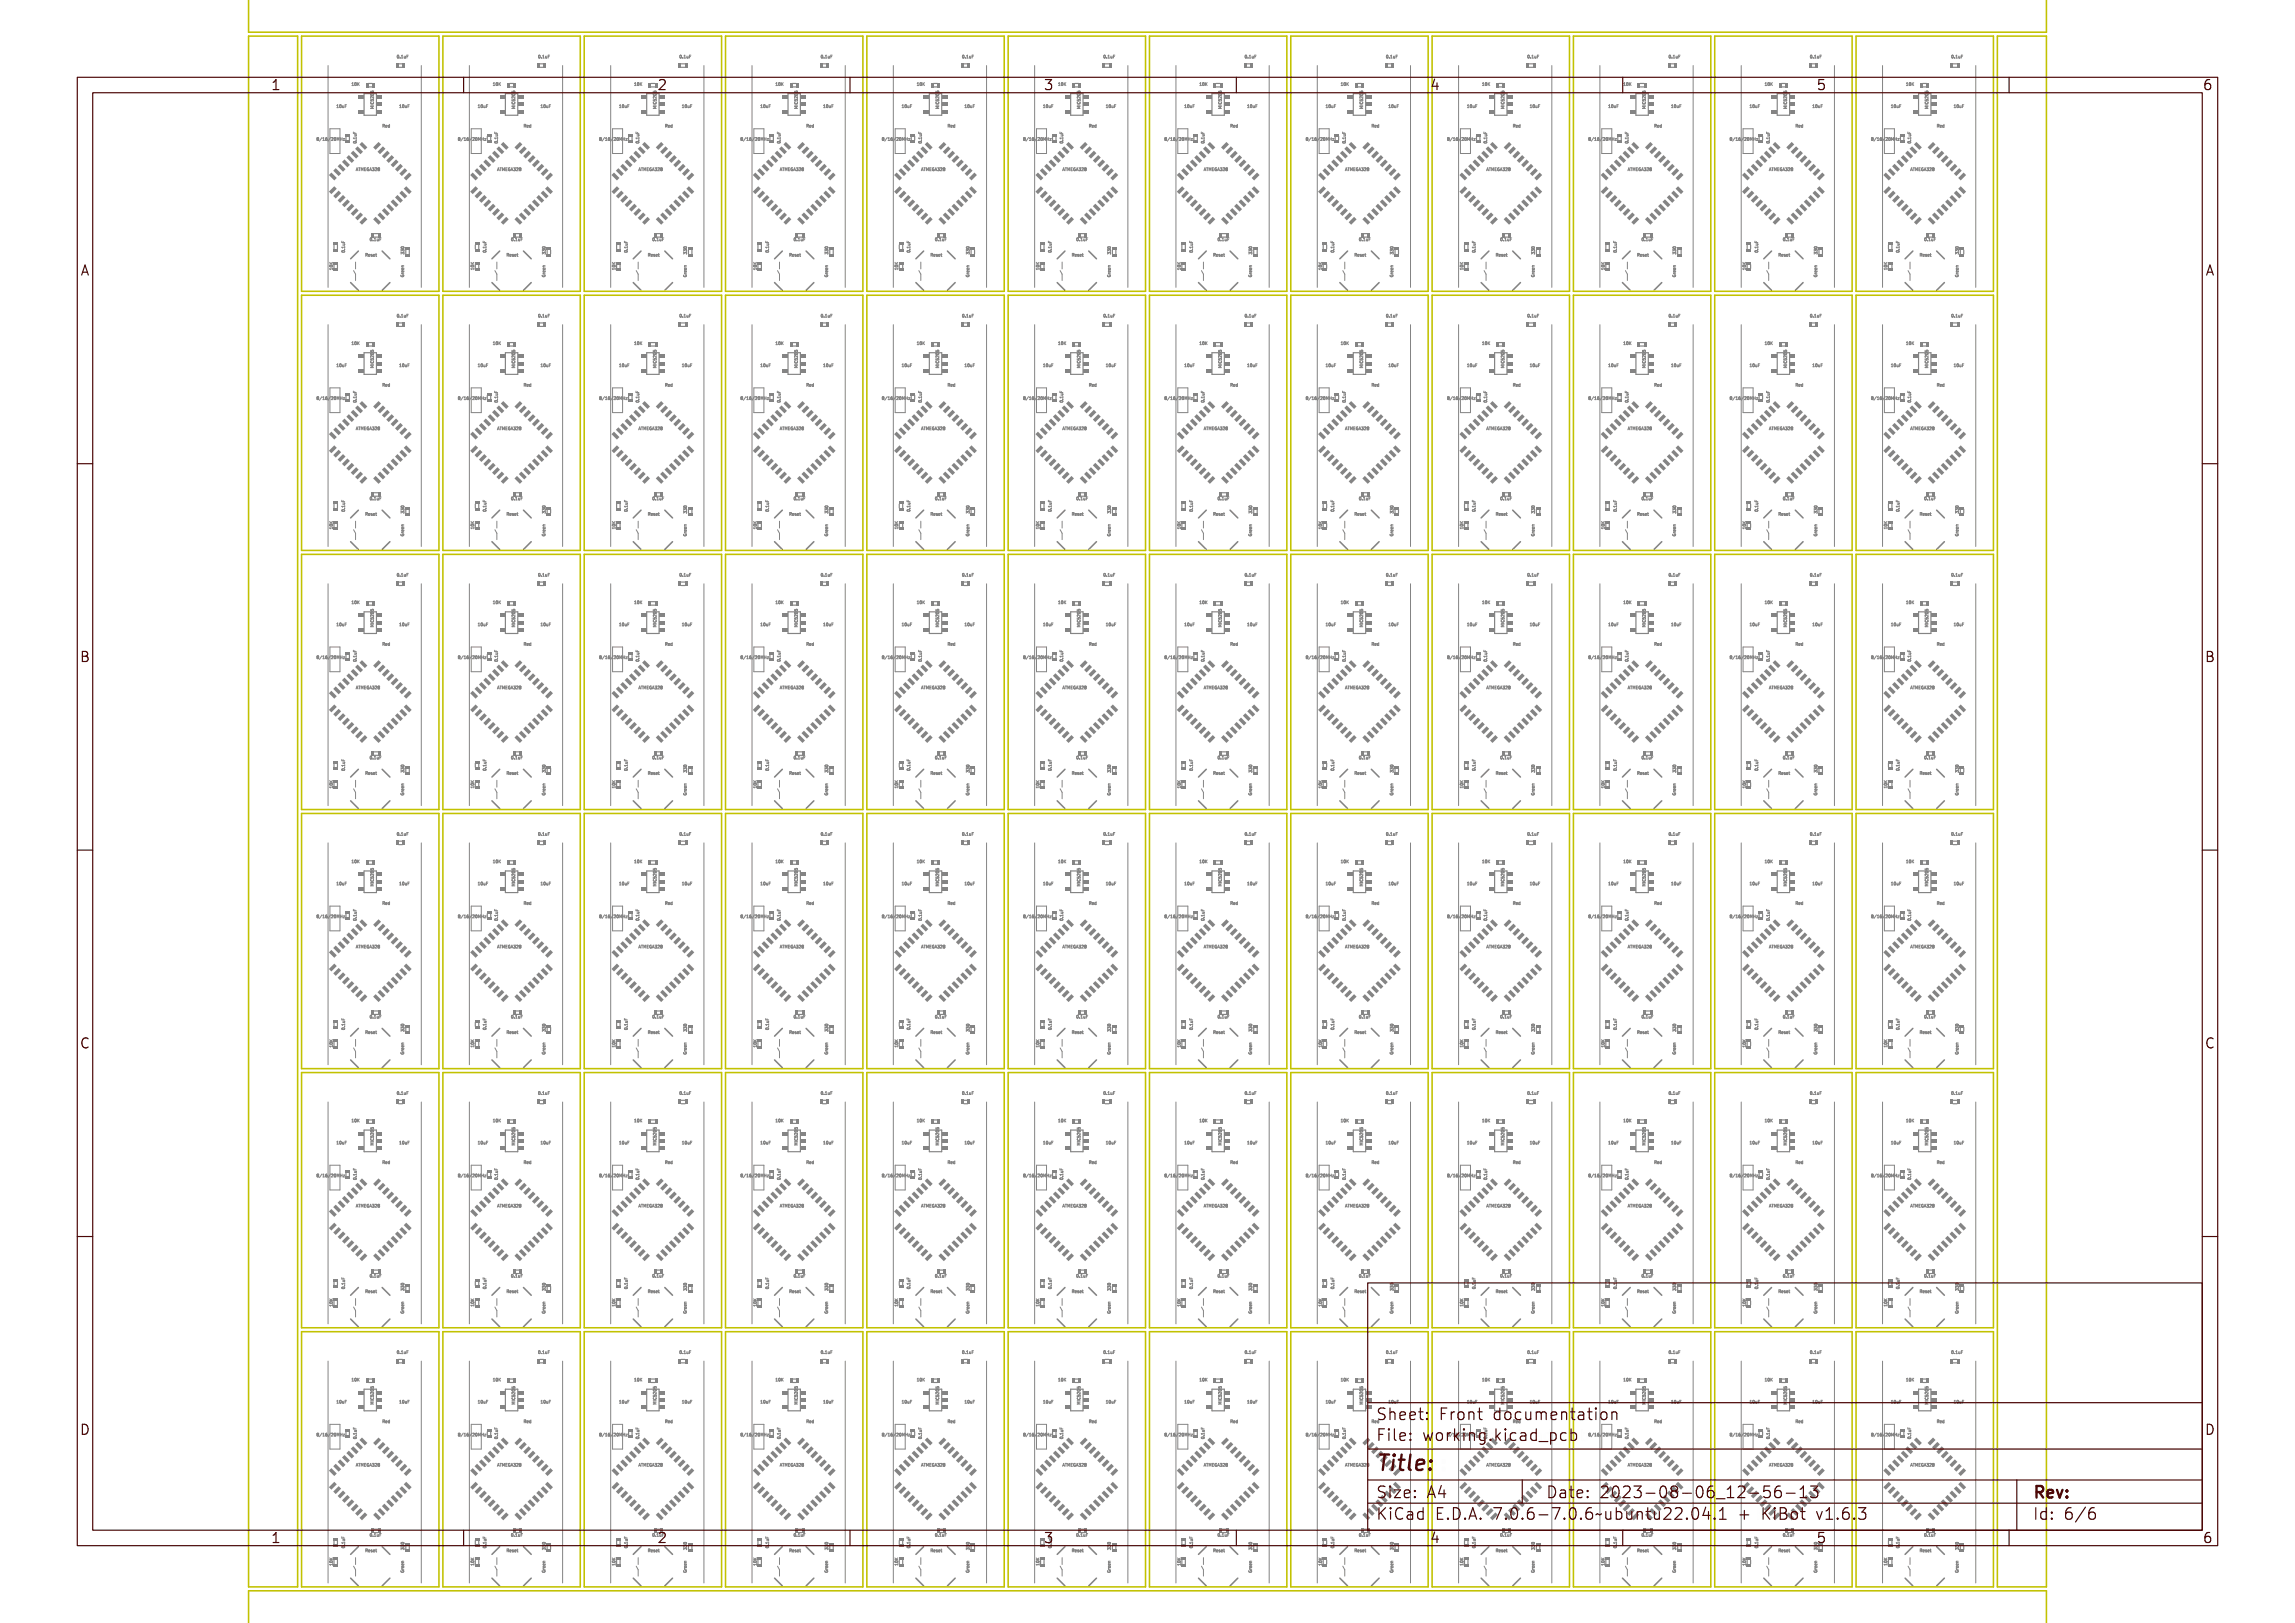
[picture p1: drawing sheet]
<svg xmlns="http://www.w3.org/2000/svg" width="297mm" height="210mm" viewBox="0 0 297 210" stroke-linecap="round" stroke-linejoin="round" font-family="sans-serif">
<defs><g id="words">
<text font-size="2.7" fill="#480000" x="178" y="190.3">Title:</text>
<g font-size="2" fill="#480000">
<text x="178" y="183.7">Sheet: Front documentation</text>
<text x="178" y="186.5">File: working.kicad_pcb</text>
<text x="178" y="193.9">Size: A4</text>
<text x="178" y="196.6">KiCad E.D.A. 7.0.6-7.0.6~ubuntu22.04.1 + KiBot v1.6.3</text>
<text x="200" y="193.9">Date: 2023-08-06_12-56-13</text>
<text x="263" y="196.6">Id: 6/6</text>
<text x="263" y="193.9">Rev:</text>
</g>
<g font-size="1.7" fill="#480000">
<text x="35" y="11.7">1</text>
<text x="85" y="11.7">2</text>
<text x="135" y="11.7">3</text>
<text x="185" y="11.7">4</text>
<text x="235" y="11.7">5</text>
<text x="285" y="11.7">6</text>
<text x="10.5" y="35.7">A</text>
<text x="285.5" y="35.7">A</text>
<text x="10.5" y="85.6">B</text>
<text x="285.5" y="85.6">B</text>
<text x="10.5" y="135.7">C</text>
<text x="285.5" y="135.7">C</text>
<text x="10.5" y="185.6">D</text>
<text x="285.5" y="185.6">D</text>
<text x="35" y="199.7">1</text>
<text x="85" y="199.7">2</text>
<text x="135" y="199.7">3</text>
<text x="185" y="199.7">4</text>
<text x="235" y="199.7">5</text>
<text x="285" y="199.7">6</text>
</g>
<g font-size=".5" fill="#848484">
<text x="45.7" y="11.1">10K</text>
<text x="51.4" y="7.5">0.1uF</text>
<text x="64" y="11.1">10K</text>
<text x="69.7" y="7.5">0.1uF</text>
<text x="82.3" y="11.1">10K</text>
<text x="88" y="7.5">0.1uF</text>
<text x="100.5" y="11.1">10K</text>
<text x="106.3" y="7.5">0.1uF</text>
<text x="118.8" y="11.1">10K</text>
<text x="124.6" y="7.5">0.1uF</text>
<text x="137.1" y="11.1">10K</text>
<text x="142.8" y="7.5">0.1uF</text>
<text x="155.4" y="11.1">10K</text>
<text x="161.1" y="7.5">0.1uF</text>
<text x="173.7" y="11.1">10K</text>
<text x="179.4" y="7.5">0.1uF</text>
<text x="192" y="11.1">10K</text>
<text x="197.7" y="7.5">0.1uF</text>
<text x="210.3" y="11.1">10K</text>
<text x="216" y="7.5">0.1uF</text>
<text x="228.6" y="11.1">10K</text>
<text x="234.3" y="7.5">0.1uF</text>
<text x="246.8" y="11.1">10K</text>
<text x="252.6" y="7.5">0.1uF</text>
<text x="43.5" y="13.9">10uF</text>
<text x="48.4" y="14.1" transform="rotate(-90 48.4 14.1)">MIC5205</text>
<text x="49.4" y="16.5">Red</text>
<text x="51.6" y="13.9">10uF</text>
<text x="61.8" y="13.9">10uF</text>
<text x="66.6" y="14.1" transform="rotate(-90 66.6 14.1)">MIC5205</text>
<text x="67.7" y="16.5">Red</text>
<text x="69.9" y="13.9">10uF</text>
<text x="80.1" y="13.9">10uF</text>
<text x="84.9" y="14.1" transform="rotate(-90 84.9 14.1)">MIC5205</text>
<text x="86" y="16.5">Red</text>
<text x="88.2" y="13.9">10uF</text>
<text x="98.4" y="13.9">10uF</text>
<text x="103.2" y="14.1" transform="rotate(-90 103.2 14.1)">MIC5205</text>
<text x="104.3" y="16.5">Red</text>
<text x="106.5" y="13.9">10uF</text>
<text x="116.7" y="13.9">10uF</text>
<text x="121.5" y="14.1" transform="rotate(-90 121.5 14.1)">MIC5205</text>
<text x="122.6" y="16.5">Red</text>
<text x="124.8" y="13.9">10uF</text>
<text x="134.9" y="13.9">10uF</text>
<text x="139.8" y="14.1" transform="rotate(-90 139.8 14.1)">MIC5205</text>
<text x="140.9" y="16.5">Red</text>
<text x="143.1" y="13.9">10uF</text>
<text x="153.2" y="13.9">10uF</text>
<text x="158.1" y="14.1" transform="rotate(-90 158.1 14.1)">MIC5205</text>
<text x="159.2" y="16.5">Red</text>
<text x="161.4" y="13.9">10uF</text>
<text x="171.5" y="13.9">10uF</text>
<text x="176.4" y="14.1" transform="rotate(-90 176.4 14.1)">MIC5205</text>
<text x="177.5" y="16.5">Red</text>
<text x="179.6" y="13.9">10uF</text>
<text x="189.8" y="13.9">10uF</text>
<text x="194.7" y="14.1" transform="rotate(-90 194.7 14.1)">MIC5205</text>
<text x="195.7" y="16.5">Red</text>
<text x="197.9" y="13.9">10uF</text>
<text x="208.1" y="13.9">10uF</text>
<text x="213" y="14.1" transform="rotate(-90 213 14.1)">MIC5205</text>
<text x="214" y="16.5">Red</text>
<text x="216.2" y="13.9">10uF</text>
<text x="226.4" y="13.9">10uF</text>
<text x="231.2" y="14.1" transform="rotate(-90 231.2 14.1)">MIC5205</text>
<text x="232.3" y="16.5">Red</text>
<text x="234.5" y="13.9">10uF</text>
<text x="244.7" y="13.9">10uF</text>
<text x="249.5" y="14.1" transform="rotate(-90 249.5 14.1)">MIC5205</text>
<text x="250.6" y="16.5">Red</text>
<text x="252.8" y="13.9">10uF</text>
<text x="40.9" y="18.2">8/16/20MHz</text>
<text x="46" y="22.1">ATMEGA328</text>
<text x="46.1" y="18.6" transform="rotate(-90 46.1 18.6)">0.1uF</text>
<text x="59.2" y="18.2">8/16/20MHz</text>
<text x="64.3" y="22.1">ATMEGA328</text>
<text x="64.4" y="18.6" transform="rotate(-90 64.4 18.6)">0.1uF</text>
<text x="77.5" y="18.2">8/16/20MHz</text>
<text x="82.6" y="22.1">ATMEGA328</text>
<text x="82.7" y="18.6" transform="rotate(-90 82.7 18.6)">0.1uF</text>
<text x="95.8" y="18.2">8/16/20MHz</text>
<text x="100.9" y="22.1">ATMEGA328</text>
<text x="101" y="18.6" transform="rotate(-90 101 18.6)">0.1uF</text>
<text x="114.1" y="18.2">8/16/20MHz</text>
<text x="119.2" y="22.1">ATMEGA328</text>
<text x="119.3" y="18.6" transform="rotate(-90 119.3 18.6)">0.1uF</text>
<text x="132.4" y="18.2">8/16/20MHz</text>
<text x="137.5" y="22.1">ATMEGA328</text>
<text x="137.6" y="18.6" transform="rotate(-90 137.6 18.6)">0.1uF</text>
<text x="150.7" y="18.2">8/16/20MHz</text>
<text x="155.8" y="22.1">ATMEGA328</text>
<text x="155.9" y="18.6" transform="rotate(-90 155.9 18.6)">0.1uF</text>
<text x="168.9" y="18.2">8/16/20MHz</text>
<text x="174" y="22.1">ATMEGA328</text>
<text x="174.1" y="18.6" transform="rotate(-90 174.1 18.6)">0.1uF</text>
<text x="187.2" y="18.2">8/16/20MHz</text>
<text x="192.3" y="22.1">ATMEGA328</text>
<text x="192.4" y="18.6" transform="rotate(-90 192.4 18.6)">0.1uF</text>
<text x="205.5" y="18.2">8/16/20MHz</text>
<text x="210.6" y="22.1">ATMEGA328</text>
<text x="210.7" y="18.6" transform="rotate(-90 210.7 18.6)">0.1uF</text>
<text x="223.8" y="18.2">8/16/20MHz</text>
<text x="228.9" y="22.1">ATMEGA328</text>
<text x="229" y="18.6" transform="rotate(-90 229 18.6)">0.1uF</text>
<text x="242.1" y="18.2">8/16/20MHz</text>
<text x="247.2" y="22.1">ATMEGA328</text>
<text x="247.3" y="18.6" transform="rotate(-90 247.3 18.6)">0.1uF</text>
<text x="43.1" y="35" transform="rotate(-90 43.1 35)">10K</text>
<text x="44.6" y="32.7" transform="rotate(-90 44.6 32.7)">0.1uF</text>
<text x="47.3" y="33.2">Reset</text>
<text x="47.9" y="31.2">0.1uF</text>
<text x="52.3" y="35.9" transform="rotate(-90 52.3 35.9)">Green</text>
<text x="52.3" y="33" transform="rotate(-90 52.3 33)">330</text>
<text x="61.3" y="35" transform="rotate(-90 61.3 35)">10K</text>
<text x="62.9" y="32.7" transform="rotate(-90 62.9 32.7)">0.1uF</text>
<text x="65.6" y="33.2">Reset</text>
<text x="66.2" y="31.2">0.1uF</text>
<text x="70.6" y="35.9" transform="rotate(-90 70.6 35.9)">Green</text>
<text x="70.6" y="33" transform="rotate(-90 70.6 33)">330</text>
<text x="79.6" y="35" transform="rotate(-90 79.6 35)">10K</text>
<text x="81.2" y="32.7" transform="rotate(-90 81.2 32.7)">0.1uF</text>
<text x="83.9" y="33.2">Reset</text>
<text x="84.5" y="31.2">0.1uF</text>
<text x="88.8" y="35.9" transform="rotate(-90 88.8 35.9)">Green</text>
<text x="88.9" y="33" transform="rotate(-90 88.9 33)">330</text>
<text x="97.9" y="35" transform="rotate(-90 97.9 35)">10K</text>
<text x="99.5" y="32.7" transform="rotate(-90 99.5 32.7)">0.1uF</text>
<text x="102.2" y="33.2">Reset</text>
<text x="102.8" y="31.2">0.1uF</text>
<text x="107.1" y="35.9" transform="rotate(-90 107.1 35.9)">Green</text>
<text x="107.2" y="33" transform="rotate(-90 107.2 33)">330</text>
<text x="116.2" y="35" transform="rotate(-90 116.2 35)">10K</text>
<text x="117.8" y="32.7" transform="rotate(-90 117.8 32.7)">0.1uF</text>
<text x="120.5" y="33.2">Reset</text>
<text x="121.1" y="31.2">0.1uF</text>
<text x="125.4" y="35.9" transform="rotate(-90 125.4 35.9)">Green</text>
<text x="125.4" y="33" transform="rotate(-90 125.4 33)">330</text>
<text x="134.5" y="35" transform="rotate(-90 134.5 35)">10K</text>
<text x="136.1" y="32.7" transform="rotate(-90 136.1 32.7)">0.1uF</text>
<text x="138.7" y="33.2">Reset</text>
<text x="139.3" y="31.2">0.1uF</text>
<text x="143.7" y="35.9" transform="rotate(-90 143.7 35.9)">Green</text>
<text x="143.7" y="33" transform="rotate(-90 143.7 33)">330</text>
<text x="152.8" y="35" transform="rotate(-90 152.8 35)">10K</text>
<text x="154.4" y="32.7" transform="rotate(-90 154.4 32.7)">0.1uF</text>
<text x="157" y="33.2">Reset</text>
<text x="157.6" y="31.2">0.1uF</text>
<text x="162" y="35.9" transform="rotate(-90 162 35.9)">Green</text>
<text x="162" y="33" transform="rotate(-90 162 33)">330</text>
<text x="171.1" y="35" transform="rotate(-90 171.1 35)">10K</text>
<text x="172.6" y="32.7" transform="rotate(-90 172.6 32.7)">0.1uF</text>
<text x="175.3" y="33.2">Reset</text>
<text x="175.9" y="31.2">0.1uF</text>
<text x="180.3" y="35.9" transform="rotate(-90 180.3 35.9)">Green</text>
<text x="180.3" y="33" transform="rotate(-90 180.3 33)">330</text>
<text x="189.4" y="35" transform="rotate(-90 189.4 35)">10K</text>
<text x="190.9" y="32.7" transform="rotate(-90 190.9 32.7)">0.1uF</text>
<text x="193.6" y="33.2">Reset</text>
<text x="194.2" y="31.2">0.1uF</text>
<text x="198.6" y="35.9" transform="rotate(-90 198.6 35.9)">Green</text>
<text x="198.6" y="33" transform="rotate(-90 198.6 33)">330</text>
<text x="207.6" y="35" transform="rotate(-90 207.6 35)">10K</text>
<text x="209.2" y="32.7" transform="rotate(-90 209.2 32.7)">0.1uF</text>
<text x="211.9" y="33.2">Reset</text>
<text x="212.5" y="31.2">0.1uF</text>
<text x="216.9" y="35.9" transform="rotate(-90 216.9 35.9)">Green</text>
<text x="216.9" y="33" transform="rotate(-90 216.9 33)">330</text>
<text x="225.9" y="35" transform="rotate(-90 225.9 35)">10K</text>
<text x="227.5" y="32.7" transform="rotate(-90 227.5 32.7)">0.1uF</text>
<text x="230.2" y="33.2">Reset</text>
<text x="230.8" y="31.2">0.1uF</text>
<text x="235.2" y="35.9" transform="rotate(-90 235.2 35.9)">Green</text>
<text x="235.2" y="33" transform="rotate(-90 235.2 33)">330</text>
<text x="244.2" y="35" transform="rotate(-90 244.2 35)">10K</text>
<text x="245.8" y="32.7" transform="rotate(-90 245.8 32.7)">0.1uF</text>
<text x="248.5" y="33.2">Reset</text>
<text x="249.1" y="31.2">0.1uF</text>
<text x="253.4" y="35.9" transform="rotate(-90 253.4 35.9)">Green</text>
<text x="253.5" y="33" transform="rotate(-90 253.5 33)">330</text>
<text x="51.4" y="41.1">0.1uF</text>
<text x="69.7" y="41.1">0.1uF</text>
<text x="88" y="41.1">0.1uF</text>
<text x="106.3" y="41.1">0.1uF</text>
<text x="124.6" y="41.1">0.1uF</text>
<text x="142.8" y="41.1">0.1uF</text>
<text x="161.1" y="41.1">0.1uF</text>
<text x="179.4" y="41.1">0.1uF</text>
<text x="197.7" y="41.1">0.1uF</text>
<text x="216" y="41.1">0.1uF</text>
<text x="234.3" y="41.1">0.1uF</text>
<text x="252.6" y="41.1">0.1uF</text>
<text x="43.5" y="47.5">10uF</text>
<text x="45.7" y="44.6">10K</text>
<text x="48.4" y="47.7" transform="rotate(-90 48.4 47.7)">MIC5205</text>
<text x="51.6" y="47.5">10uF</text>
<text x="61.8" y="47.5">10uF</text>
<text x="64" y="44.6">10K</text>
<text x="66.6" y="47.7" transform="rotate(-90 66.6 47.7)">MIC5205</text>
<text x="69.9" y="47.5">10uF</text>
<text x="80.1" y="47.5">10uF</text>
<text x="82.3" y="44.6">10K</text>
<text x="84.9" y="47.7" transform="rotate(-90 84.9 47.7)">MIC5205</text>
<text x="88.2" y="47.5">10uF</text>
<text x="98.4" y="47.5">10uF</text>
<text x="100.5" y="44.6">10K</text>
<text x="103.2" y="47.7" transform="rotate(-90 103.2 47.7)">MIC5205</text>
<text x="106.5" y="47.5">10uF</text>
<text x="116.7" y="47.5">10uF</text>
<text x="118.8" y="44.6">10K</text>
<text x="121.5" y="47.7" transform="rotate(-90 121.5 47.7)">MIC5205</text>
<text x="124.8" y="47.5">10uF</text>
<text x="134.9" y="47.5">10uF</text>
<text x="137.1" y="44.6">10K</text>
<text x="139.8" y="47.7" transform="rotate(-90 139.8 47.7)">MIC5205</text>
<text x="143.1" y="47.5">10uF</text>
<text x="153.2" y="47.5">10uF</text>
<text x="155.4" y="44.6">10K</text>
<text x="158.1" y="47.7" transform="rotate(-90 158.1 47.7)">MIC5205</text>
<text x="161.4" y="47.5">10uF</text>
<text x="171.5" y="47.5">10uF</text>
<text x="173.7" y="44.6">10K</text>
<text x="176.4" y="47.7" transform="rotate(-90 176.4 47.7)">MIC5205</text>
<text x="179.6" y="47.5">10uF</text>
<text x="189.8" y="47.5">10uF</text>
<text x="192" y="44.6">10K</text>
<text x="194.7" y="47.7" transform="rotate(-90 194.7 47.7)">MIC5205</text>
<text x="197.9" y="47.5">10uF</text>
<text x="208.1" y="47.5">10uF</text>
<text x="210.3" y="44.6">10K</text>
<text x="213" y="47.7" transform="rotate(-90 213 47.7)">MIC5205</text>
<text x="216.2" y="47.5">10uF</text>
<text x="226.4" y="47.5">10uF</text>
<text x="228.6" y="44.6">10K</text>
<text x="231.2" y="47.7" transform="rotate(-90 231.2 47.7)">MIC5205</text>
<text x="234.5" y="47.5">10uF</text>
<text x="244.7" y="47.5">10uF</text>
<text x="246.8" y="44.6">10K</text>
<text x="249.5" y="47.7" transform="rotate(-90 249.5 47.7)">MIC5205</text>
<text x="252.8" y="47.5">10uF</text>
<text x="40.9" y="51.7">8/16/20MHz</text>
<text x="46.1" y="52.1" transform="rotate(-90 46.1 52.1)">0.1uF</text>
<text x="49.4" y="50">Red</text>
<text x="59.2" y="51.7">8/16/20MHz</text>
<text x="64.4" y="52.1" transform="rotate(-90 64.4 52.1)">0.1uF</text>
<text x="67.7" y="50">Red</text>
<text x="77.5" y="51.7">8/16/20MHz</text>
<text x="82.7" y="52.1" transform="rotate(-90 82.7 52.1)">0.1uF</text>
<text x="86" y="50">Red</text>
<text x="95.8" y="51.7">8/16/20MHz</text>
<text x="101" y="52.1" transform="rotate(-90 101 52.1)">0.1uF</text>
<text x="104.3" y="50">Red</text>
<text x="114.1" y="51.7">8/16/20MHz</text>
<text x="119.3" y="52.1" transform="rotate(-90 119.3 52.1)">0.1uF</text>
<text x="122.6" y="50">Red</text>
<text x="132.4" y="51.7">8/16/20MHz</text>
<text x="137.6" y="52.1" transform="rotate(-90 137.6 52.1)">0.1uF</text>
<text x="140.9" y="50">Red</text>
<text x="150.7" y="51.7">8/16/20MHz</text>
<text x="155.9" y="52.1" transform="rotate(-90 155.9 52.1)">0.1uF</text>
<text x="159.2" y="50">Red</text>
<text x="168.9" y="51.7">8/16/20MHz</text>
<text x="174.1" y="52.1" transform="rotate(-90 174.1 52.1)">0.1uF</text>
<text x="177.5" y="50">Red</text>
<text x="187.2" y="51.7">8/16/20MHz</text>
<text x="192.4" y="52.1" transform="rotate(-90 192.4 52.1)">0.1uF</text>
<text x="195.7" y="50">Red</text>
<text x="205.5" y="51.7">8/16/20MHz</text>
<text x="210.7" y="52.1" transform="rotate(-90 210.7 52.1)">0.1uF</text>
<text x="214" y="50">Red</text>
<text x="223.8" y="51.7">8/16/20MHz</text>
<text x="229" y="52.1" transform="rotate(-90 229 52.1)">0.1uF</text>
<text x="232.3" y="50">Red</text>
<text x="242.1" y="51.7">8/16/20MHz</text>
<text x="247.3" y="52.1" transform="rotate(-90 247.3 52.1)">0.1uF</text>
<text x="250.6" y="50">Red</text>
<text x="46" y="55.6">ATMEGA328</text>
<text x="64.3" y="55.6">ATMEGA328</text>
<text x="82.6" y="55.6">ATMEGA328</text>
<text x="100.9" y="55.6">ATMEGA328</text>
<text x="119.2" y="55.6">ATMEGA328</text>
<text x="137.5" y="55.6">ATMEGA328</text>
<text x="155.8" y="55.6">ATMEGA328</text>
<text x="174" y="55.6">ATMEGA328</text>
<text x="192.3" y="55.6">ATMEGA328</text>
<text x="210.6" y="55.6">ATMEGA328</text>
<text x="228.9" y="55.6">ATMEGA328</text>
<text x="247.2" y="55.6">ATMEGA328</text>
<text x="47.9" y="64.7">0.1uF</text>
<text x="66.2" y="64.7">0.1uF</text>
<text x="84.5" y="64.7">0.1uF</text>
<text x="102.8" y="64.7">0.1uF</text>
<text x="121.1" y="64.7">0.1uF</text>
<text x="139.3" y="64.7">0.1uF</text>
<text x="157.6" y="64.7">0.1uF</text>
<text x="175.9" y="64.7">0.1uF</text>
<text x="194.2" y="64.7">0.1uF</text>
<text x="212.5" y="64.7">0.1uF</text>
<text x="230.8" y="64.7">0.1uF</text>
<text x="249.1" y="64.7">0.1uF</text>
<text x="43.1" y="68.5" transform="rotate(-90 43.1 68.5)">10K</text>
<text x="44.6" y="66.3" transform="rotate(-90 44.6 66.3)">0.1uF</text>
<text x="47.3" y="66.7">Reset</text>
<text x="52.3" y="69.4" transform="rotate(-90 52.3 69.4)">Green</text>
<text x="52.3" y="66.5" transform="rotate(-90 52.3 66.5)">330</text>
<text x="61.3" y="68.5" transform="rotate(-90 61.3 68.5)">10K</text>
<text x="62.9" y="66.3" transform="rotate(-90 62.9 66.3)">0.1uF</text>
<text x="65.6" y="66.7">Reset</text>
<text x="70.6" y="69.4" transform="rotate(-90 70.6 69.4)">Green</text>
<text x="70.6" y="66.5" transform="rotate(-90 70.6 66.5)">330</text>
<text x="79.6" y="68.5" transform="rotate(-90 79.6 68.5)">10K</text>
<text x="81.2" y="66.3" transform="rotate(-90 81.2 66.3)">0.1uF</text>
<text x="83.9" y="66.7">Reset</text>
<text x="88.8" y="69.4" transform="rotate(-90 88.8 69.4)">Green</text>
<text x="88.9" y="66.5" transform="rotate(-90 88.9 66.5)">330</text>
<text x="97.9" y="68.5" transform="rotate(-90 97.9 68.5)">10K</text>
<text x="99.5" y="66.3" transform="rotate(-90 99.5 66.3)">0.1uF</text>
<text x="102.2" y="66.7">Reset</text>
<text x="107.1" y="69.4" transform="rotate(-90 107.1 69.4)">Green</text>
<text x="107.2" y="66.5" transform="rotate(-90 107.2 66.5)">330</text>
<text x="116.2" y="68.5" transform="rotate(-90 116.2 68.5)">10K</text>
<text x="117.8" y="66.3" transform="rotate(-90 117.8 66.3)">0.1uF</text>
<text x="120.5" y="66.7">Reset</text>
<text x="125.4" y="69.4" transform="rotate(-90 125.4 69.4)">Green</text>
<text x="125.4" y="66.5" transform="rotate(-90 125.4 66.5)">330</text>
<text x="134.5" y="68.5" transform="rotate(-90 134.5 68.5)">10K</text>
<text x="136.1" y="66.3" transform="rotate(-90 136.1 66.3)">0.1uF</text>
<text x="138.7" y="66.7">Reset</text>
<text x="143.7" y="69.4" transform="rotate(-90 143.7 69.4)">Green</text>
<text x="143.7" y="66.5" transform="rotate(-90 143.7 66.5)">330</text>
<text x="152.8" y="68.5" transform="rotate(-90 152.8 68.5)">10K</text>
<text x="154.4" y="66.3" transform="rotate(-90 154.4 66.3)">0.1uF</text>
<text x="157" y="66.7">Reset</text>
<text x="162" y="69.4" transform="rotate(-90 162 69.4)">Green</text>
<text x="162" y="66.5" transform="rotate(-90 162 66.5)">330</text>
<text x="171.1" y="68.5" transform="rotate(-90 171.1 68.5)">10K</text>
<text x="172.6" y="66.3" transform="rotate(-90 172.6 66.3)">0.1uF</text>
<text x="175.3" y="66.7">Reset</text>
<text x="180.3" y="69.4" transform="rotate(-90 180.3 69.4)">Green</text>
<text x="180.3" y="66.5" transform="rotate(-90 180.3 66.5)">330</text>
<text x="189.4" y="68.5" transform="rotate(-90 189.4 68.5)">10K</text>
<text x="190.9" y="66.3" transform="rotate(-90 190.9 66.3)">0.1uF</text>
<text x="193.6" y="66.7">Reset</text>
<text x="198.6" y="69.4" transform="rotate(-90 198.6 69.4)">Green</text>
<text x="198.6" y="66.5" transform="rotate(-90 198.6 66.5)">330</text>
<text x="207.6" y="68.5" transform="rotate(-90 207.6 68.5)">10K</text>
<text x="209.2" y="66.3" transform="rotate(-90 209.2 66.3)">0.1uF</text>
<text x="211.9" y="66.7">Reset</text>
<text x="216.9" y="69.4" transform="rotate(-90 216.9 69.4)">Green</text>
<text x="216.9" y="66.5" transform="rotate(-90 216.9 66.5)">330</text>
<text x="225.9" y="68.5" transform="rotate(-90 225.9 68.5)">10K</text>
<text x="227.5" y="66.3" transform="rotate(-90 227.5 66.3)">0.1uF</text>
<text x="230.2" y="66.7">Reset</text>
<text x="235.2" y="69.4" transform="rotate(-90 235.2 69.4)">Green</text>
<text x="235.2" y="66.5" transform="rotate(-90 235.2 66.5)">330</text>
<text x="244.2" y="68.5" transform="rotate(-90 244.2 68.5)">10K</text>
<text x="245.8" y="66.3" transform="rotate(-90 245.8 66.3)">0.1uF</text>
<text x="248.5" y="66.7">Reset</text>
<text x="253.4" y="69.4" transform="rotate(-90 253.4 69.4)">Green</text>
<text x="253.5" y="66.5" transform="rotate(-90 253.5 66.5)">330</text>
<text x="51.4" y="74.6">0.1uF</text>
<text x="69.7" y="74.6">0.1uF</text>
<text x="88" y="74.6">0.1uF</text>
<text x="106.3" y="74.6">0.1uF</text>
<text x="124.6" y="74.6">0.1uF</text>
<text x="142.8" y="74.6">0.1uF</text>
<text x="161.1" y="74.6">0.1uF</text>
<text x="179.4" y="74.6">0.1uF</text>
<text x="197.7" y="74.6">0.1uF</text>
<text x="216" y="74.6">0.1uF</text>
<text x="234.3" y="74.6">0.1uF</text>
<text x="252.6" y="74.6">0.1uF</text>
<text x="43.5" y="81">10uF</text>
<text x="45.7" y="78.1">10K</text>
<text x="48.4" y="81.2" transform="rotate(-90 48.4 81.2)">MIC5205</text>
<text x="49.4" y="83.5">Red</text>
<text x="51.6" y="81">10uF</text>
<text x="61.8" y="81">10uF</text>
<text x="64" y="78.1">10K</text>
<text x="66.6" y="81.2" transform="rotate(-90 66.6 81.2)">MIC5205</text>
<text x="67.7" y="83.5">Red</text>
<text x="69.9" y="81">10uF</text>
<text x="80.1" y="81">10uF</text>
<text x="82.3" y="78.1">10K</text>
<text x="84.9" y="81.2" transform="rotate(-90 84.9 81.2)">MIC5205</text>
<text x="86" y="83.5">Red</text>
<text x="88.2" y="81">10uF</text>
<text x="98.4" y="81">10uF</text>
<text x="100.5" y="78.1">10K</text>
<text x="103.2" y="81.2" transform="rotate(-90 103.2 81.2)">MIC5205</text>
<text x="104.3" y="83.5">Red</text>
<text x="106.5" y="81">10uF</text>
<text x="116.7" y="81">10uF</text>
<text x="118.8" y="78.1">10K</text>
<text x="121.5" y="81.2" transform="rotate(-90 121.5 81.2)">MIC5205</text>
<text x="122.6" y="83.5">Red</text>
<text x="124.8" y="81">10uF</text>
<text x="134.9" y="81">10uF</text>
<text x="137.1" y="78.1">10K</text>
<text x="139.8" y="81.2" transform="rotate(-90 139.8 81.2)">MIC5205</text>
<text x="140.9" y="83.5">Red</text>
<text x="143.1" y="81">10uF</text>
<text x="153.2" y="81">10uF</text>
<text x="155.4" y="78.1">10K</text>
<text x="158.1" y="81.2" transform="rotate(-90 158.1 81.2)">MIC5205</text>
<text x="159.2" y="83.5">Red</text>
<text x="161.4" y="81">10uF</text>
<text x="171.5" y="81">10uF</text>
<text x="173.7" y="78.1">10K</text>
<text x="176.4" y="81.2" transform="rotate(-90 176.4 81.2)">MIC5205</text>
<text x="177.5" y="83.5">Red</text>
<text x="179.6" y="81">10uF</text>
<text x="189.8" y="81">10uF</text>
<text x="192" y="78.1">10K</text>
<text x="194.7" y="81.2" transform="rotate(-90 194.7 81.2)">MIC5205</text>
<text x="195.7" y="83.5">Red</text>
<text x="197.9" y="81">10uF</text>
<text x="208.1" y="81">10uF</text>
<text x="210.3" y="78.1">10K</text>
<text x="213" y="81.2" transform="rotate(-90 213 81.2)">MIC5205</text>
<text x="214" y="83.5">Red</text>
<text x="216.2" y="81">10uF</text>
<text x="226.4" y="81">10uF</text>
<text x="228.6" y="78.1">10K</text>
<text x="231.2" y="81.2" transform="rotate(-90 231.2 81.2)">MIC5205</text>
<text x="232.3" y="83.5">Red</text>
<text x="234.5" y="81">10uF</text>
<text x="244.7" y="81">10uF</text>
<text x="246.8" y="78.1">10K</text>
<text x="249.5" y="81.2" transform="rotate(-90 249.5 81.2)">MIC5205</text>
<text x="250.6" y="83.5">Red</text>
<text x="252.8" y="81">10uF</text>
<text x="40.9" y="85.3">8/16/20MHz</text>
<text x="46" y="89.2">ATMEGA328</text>
<text x="46.1" y="85.7" transform="rotate(-90 46.1 85.7)">0.1uF</text>
<text x="59.2" y="85.3">8/16/20MHz</text>
<text x="64.3" y="89.2">ATMEGA328</text>
<text x="64.4" y="85.7" transform="rotate(-90 64.4 85.7)">0.1uF</text>
<text x="77.5" y="85.3">8/16/20MHz</text>
<text x="82.6" y="89.2">ATMEGA328</text>
<text x="82.7" y="85.7" transform="rotate(-90 82.7 85.7)">0.1uF</text>
<text x="95.8" y="85.3">8/16/20MHz</text>
<text x="100.9" y="89.2">ATMEGA328</text>
<text x="101" y="85.7" transform="rotate(-90 101 85.7)">0.1uF</text>
<text x="114.1" y="85.3">8/16/20MHz</text>
<text x="119.2" y="89.2">ATMEGA328</text>
<text x="119.3" y="85.7" transform="rotate(-90 119.3 85.7)">0.1uF</text>
<text x="132.4" y="85.3">8/16/20MHz</text>
<text x="137.5" y="89.2">ATMEGA328</text>
<text x="137.6" y="85.7" transform="rotate(-90 137.6 85.7)">0.1uF</text>
<text x="150.7" y="85.3">8/16/20MHz</text>
<text x="155.8" y="89.2">ATMEGA328</text>
<text x="155.9" y="85.7" transform="rotate(-90 155.9 85.7)">0.1uF</text>
<text x="168.9" y="85.3">8/16/20MHz</text>
<text x="174" y="89.2">ATMEGA328</text>
<text x="174.1" y="85.7" transform="rotate(-90 174.1 85.7)">0.1uF</text>
<text x="187.2" y="85.3">8/16/20MHz</text>
<text x="192.3" y="89.2">ATMEGA328</text>
<text x="192.4" y="85.7" transform="rotate(-90 192.4 85.7)">0.1uF</text>
<text x="205.5" y="85.3">8/16/20MHz</text>
<text x="210.6" y="89.2">ATMEGA328</text>
<text x="210.7" y="85.7" transform="rotate(-90 210.7 85.7)">0.1uF</text>
<text x="223.8" y="85.3">8/16/20MHz</text>
<text x="228.9" y="89.2">ATMEGA328</text>
<text x="229" y="85.7" transform="rotate(-90 229 85.7)">0.1uF</text>
<text x="242.1" y="85.3">8/16/20MHz</text>
<text x="247.2" y="89.2">ATMEGA328</text>
<text x="247.3" y="85.7" transform="rotate(-90 247.3 85.7)">0.1uF</text>
<text x="44.6" y="99.8" transform="rotate(-90 44.6 99.8)">0.1uF</text>
<text x="47.3" y="100.2">Reset</text>
<text x="47.9" y="98.2">0.1uF</text>
<text x="52.3" y="100" transform="rotate(-90 52.3 100)">330</text>
<text x="62.9" y="99.8" transform="rotate(-90 62.9 99.8)">0.1uF</text>
<text x="65.6" y="100.2">Reset</text>
<text x="66.2" y="98.2">0.1uF</text>
<text x="70.6" y="100" transform="rotate(-90 70.6 100)">330</text>
<text x="81.2" y="99.8" transform="rotate(-90 81.2 99.8)">0.1uF</text>
<text x="83.9" y="100.2">Reset</text>
<text x="84.5" y="98.2">0.1uF</text>
<text x="88.9" y="100" transform="rotate(-90 88.9 100)">330</text>
<text x="99.5" y="99.8" transform="rotate(-90 99.5 99.8)">0.1uF</text>
<text x="102.2" y="100.2">Reset</text>
<text x="102.8" y="98.2">0.1uF</text>
<text x="107.2" y="100" transform="rotate(-90 107.2 100)">330</text>
<text x="117.8" y="99.8" transform="rotate(-90 117.8 99.8)">0.1uF</text>
<text x="120.5" y="100.2">Reset</text>
<text x="121.1" y="98.2">0.1uF</text>
<text x="125.4" y="100" transform="rotate(-90 125.4 100)">330</text>
<text x="136.1" y="99.8" transform="rotate(-90 136.1 99.8)">0.1uF</text>
<text x="138.7" y="100.2">Reset</text>
<text x="139.3" y="98.2">0.1uF</text>
<text x="143.7" y="100" transform="rotate(-90 143.7 100)">330</text>
<text x="154.4" y="99.8" transform="rotate(-90 154.4 99.8)">0.1uF</text>
<text x="157" y="100.2">Reset</text>
<text x="157.6" y="98.2">0.1uF</text>
<text x="162" y="100" transform="rotate(-90 162 100)">330</text>
<text x="172.6" y="99.8" transform="rotate(-90 172.6 99.8)">0.1uF</text>
<text x="175.3" y="100.2">Reset</text>
<text x="175.9" y="98.2">0.1uF</text>
<text x="180.3" y="100" transform="rotate(-90 180.3 100)">330</text>
<text x="190.9" y="99.8" transform="rotate(-90 190.9 99.8)">0.1uF</text>
<text x="193.6" y="100.2">Reset</text>
<text x="194.2" y="98.2">0.1uF</text>
<text x="198.6" y="100" transform="rotate(-90 198.6 100)">330</text>
<text x="209.2" y="99.8" transform="rotate(-90 209.2 99.8)">0.1uF</text>
<text x="211.9" y="100.2">Reset</text>
<text x="212.5" y="98.2">0.1uF</text>
<text x="216.9" y="100" transform="rotate(-90 216.9 100)">330</text>
<text x="227.5" y="99.8" transform="rotate(-90 227.5 99.8)">0.1uF</text>
<text x="230.2" y="100.2">Reset</text>
<text x="230.8" y="98.2">0.1uF</text>
<text x="235.2" y="100" transform="rotate(-90 235.2 100)">330</text>
<text x="245.8" y="99.8" transform="rotate(-90 245.8 99.8)">0.1uF</text>
<text x="248.5" y="100.2">Reset</text>
<text x="249.1" y="98.2">0.1uF</text>
<text x="253.5" y="100" transform="rotate(-90 253.5 100)">330</text>
<text x="43.1" y="102" transform="rotate(-90 43.1 102)">10K</text>
<text x="52.3" y="103" transform="rotate(-90 52.3 103)">Green</text>
<text x="61.3" y="102" transform="rotate(-90 61.3 102)">10K</text>
<text x="70.6" y="103" transform="rotate(-90 70.6 103)">Green</text>
<text x="79.6" y="102" transform="rotate(-90 79.6 102)">10K</text>
<text x="88.8" y="103" transform="rotate(-90 88.8 103)">Green</text>
<text x="97.9" y="102" transform="rotate(-90 97.9 102)">10K</text>
<text x="107.1" y="103" transform="rotate(-90 107.1 103)">Green</text>
<text x="116.2" y="102" transform="rotate(-90 116.2 102)">10K</text>
<text x="125.4" y="103" transform="rotate(-90 125.4 103)">Green</text>
<text x="134.5" y="102" transform="rotate(-90 134.5 102)">10K</text>
<text x="143.7" y="103" transform="rotate(-90 143.7 103)">Green</text>
<text x="152.8" y="102" transform="rotate(-90 152.8 102)">10K</text>
<text x="162" y="103" transform="rotate(-90 162 103)">Green</text>
<text x="171.1" y="102" transform="rotate(-90 171.1 102)">10K</text>
<text x="180.3" y="103" transform="rotate(-90 180.3 103)">Green</text>
<text x="189.4" y="102" transform="rotate(-90 189.4 102)">10K</text>
<text x="198.6" y="103" transform="rotate(-90 198.6 103)">Green</text>
<text x="207.6" y="102" transform="rotate(-90 207.6 102)">10K</text>
<text x="216.9" y="103" transform="rotate(-90 216.9 103)">Green</text>
<text x="225.9" y="102" transform="rotate(-90 225.9 102)">10K</text>
<text x="235.2" y="103" transform="rotate(-90 235.2 103)">Green</text>
<text x="244.2" y="102" transform="rotate(-90 244.2 102)">10K</text>
<text x="253.4" y="103" transform="rotate(-90 253.4 103)">Green</text>
<text x="45.7" y="111.7">10K</text>
<text x="51.4" y="108.1">0.1uF</text>
<text x="64" y="111.7">10K</text>
<text x="69.7" y="108.1">0.1uF</text>
<text x="82.3" y="111.7">10K</text>
<text x="88" y="108.1">0.1uF</text>
<text x="100.5" y="111.7">10K</text>
<text x="106.3" y="108.1">0.1uF</text>
<text x="118.8" y="111.7">10K</text>
<text x="124.6" y="108.1">0.1uF</text>
<text x="137.1" y="111.7">10K</text>
<text x="142.8" y="108.1">0.1uF</text>
<text x="155.4" y="111.7">10K</text>
<text x="161.1" y="108.1">0.1uF</text>
<text x="173.7" y="111.7">10K</text>
<text x="179.4" y="108.1">0.1uF</text>
<text x="192" y="111.7">10K</text>
<text x="197.7" y="108.1">0.1uF</text>
<text x="210.3" y="111.7">10K</text>
<text x="216" y="108.1">0.1uF</text>
<text x="228.6" y="111.7">10K</text>
<text x="234.3" y="108.1">0.1uF</text>
<text x="246.8" y="111.7">10K</text>
<text x="252.6" y="108.1">0.1uF</text>
<text x="40.9" y="118.8">8/16/20MHz</text>
<text x="43.5" y="114.5">10uF</text>
<text x="46.1" y="119.2" transform="rotate(-90 46.1 119.2)">0.1uF</text>
<text x="48.4" y="114.7" transform="rotate(-90 48.4 114.7)">MIC5205</text>
<text x="49.4" y="117.1">Red</text>
<text x="51.6" y="114.5">10uF</text>
<text x="59.2" y="118.8">8/16/20MHz</text>
<text x="61.8" y="114.5">10uF</text>
<text x="64.4" y="119.2" transform="rotate(-90 64.4 119.2)">0.1uF</text>
<text x="66.6" y="114.7" transform="rotate(-90 66.6 114.7)">MIC5205</text>
<text x="67.7" y="117.1">Red</text>
<text x="69.9" y="114.5">10uF</text>
<text x="77.5" y="118.8">8/16/20MHz</text>
<text x="80.1" y="114.5">10uF</text>
<text x="82.7" y="119.2" transform="rotate(-90 82.7 119.2)">0.1uF</text>
<text x="84.9" y="114.7" transform="rotate(-90 84.9 114.7)">MIC5205</text>
<text x="86" y="117.1">Red</text>
<text x="88.2" y="114.5">10uF</text>
<text x="95.8" y="118.8">8/16/20MHz</text>
<text x="98.4" y="114.5">10uF</text>
<text x="101" y="119.2" transform="rotate(-90 101 119.2)">0.1uF</text>
<text x="103.2" y="114.7" transform="rotate(-90 103.2 114.7)">MIC5205</text>
<text x="104.3" y="117.1">Red</text>
<text x="106.5" y="114.5">10uF</text>
<text x="114.1" y="118.8">8/16/20MHz</text>
<text x="116.7" y="114.5">10uF</text>
<text x="119.3" y="119.2" transform="rotate(-90 119.3 119.2)">0.1uF</text>
<text x="121.5" y="114.7" transform="rotate(-90 121.5 114.7)">MIC5205</text>
<text x="122.6" y="117.1">Red</text>
<text x="124.8" y="114.5">10uF</text>
<text x="132.4" y="118.8">8/16/20MHz</text>
<text x="134.9" y="114.5">10uF</text>
<text x="137.6" y="119.2" transform="rotate(-90 137.6 119.2)">0.1uF</text>
<text x="139.8" y="114.7" transform="rotate(-90 139.8 114.7)">MIC5205</text>
<text x="140.9" y="117.1">Red</text>
<text x="143.1" y="114.5">10uF</text>
<text x="150.7" y="118.8">8/16/20MHz</text>
<text x="153.2" y="114.5">10uF</text>
<text x="155.9" y="119.2" transform="rotate(-90 155.9 119.2)">0.1uF</text>
<text x="158.1" y="114.7" transform="rotate(-90 158.1 114.7)">MIC5205</text>
<text x="159.2" y="117.1">Red</text>
<text x="161.4" y="114.5">10uF</text>
<text x="168.9" y="118.8">8/16/20MHz</text>
<text x="171.5" y="114.5">10uF</text>
<text x="174.1" y="119.2" transform="rotate(-90 174.1 119.2)">0.1uF</text>
<text x="176.4" y="114.7" transform="rotate(-90 176.4 114.7)">MIC5205</text>
<text x="177.5" y="117.1">Red</text>
<text x="179.6" y="114.5">10uF</text>
<text x="187.2" y="118.8">8/16/20MHz</text>
<text x="189.8" y="114.5">10uF</text>
<text x="192.4" y="119.2" transform="rotate(-90 192.4 119.2)">0.1uF</text>
<text x="194.7" y="114.7" transform="rotate(-90 194.7 114.7)">MIC5205</text>
<text x="195.7" y="117.1">Red</text>
<text x="197.9" y="114.5">10uF</text>
<text x="205.5" y="118.8">8/16/20MHz</text>
<text x="208.1" y="114.5">10uF</text>
<text x="210.7" y="119.2" transform="rotate(-90 210.7 119.2)">0.1uF</text>
<text x="213" y="114.7" transform="rotate(-90 213 114.7)">MIC5205</text>
<text x="214" y="117.1">Red</text>
<text x="216.2" y="114.5">10uF</text>
<text x="223.8" y="118.8">8/16/20MHz</text>
<text x="226.4" y="114.5">10uF</text>
<text x="229" y="119.2" transform="rotate(-90 229 119.2)">0.1uF</text>
<text x="231.2" y="114.7" transform="rotate(-90 231.2 114.7)">MIC5205</text>
<text x="232.3" y="117.1">Red</text>
<text x="234.5" y="114.5">10uF</text>
<text x="242.1" y="118.8">8/16/20MHz</text>
<text x="244.7" y="114.5">10uF</text>
<text x="247.3" y="119.2" transform="rotate(-90 247.3 119.2)">0.1uF</text>
<text x="249.5" y="114.7" transform="rotate(-90 249.5 114.7)">MIC5205</text>
<text x="250.6" y="117.1">Red</text>
<text x="252.8" y="114.5">10uF</text>
<text x="46" y="122.7">ATMEGA328</text>
<text x="64.3" y="122.7">ATMEGA328</text>
<text x="82.6" y="122.7">ATMEGA328</text>
<text x="100.9" y="122.7">ATMEGA328</text>
<text x="119.2" y="122.7">ATMEGA328</text>
<text x="137.5" y="122.7">ATMEGA328</text>
<text x="155.8" y="122.7">ATMEGA328</text>
<text x="174" y="122.7">ATMEGA328</text>
<text x="192.3" y="122.7">ATMEGA328</text>
<text x="210.6" y="122.7">ATMEGA328</text>
<text x="228.9" y="122.7">ATMEGA328</text>
<text x="247.2" y="122.7">ATMEGA328</text>
<text x="47.9" y="131.8">0.1uF</text>
<text x="66.2" y="131.8">0.1uF</text>
<text x="84.5" y="131.8">0.1uF</text>
<text x="102.8" y="131.8">0.1uF</text>
<text x="121.1" y="131.8">0.1uF</text>
<text x="139.3" y="131.8">0.1uF</text>
<text x="157.6" y="131.8">0.1uF</text>
<text x="175.9" y="131.8">0.1uF</text>
<text x="194.2" y="131.8">0.1uF</text>
<text x="212.5" y="131.8">0.1uF</text>
<text x="230.8" y="131.8">0.1uF</text>
<text x="249.1" y="131.8">0.1uF</text>
<text x="43.1" y="135.6" transform="rotate(-90 43.1 135.6)">10K</text>
<text x="44.6" y="133.3" transform="rotate(-90 44.6 133.3)">0.1uF</text>
<text x="47.3" y="133.8">Reset</text>
<text x="52.3" y="136.5" transform="rotate(-90 52.3 136.5)">Green</text>
<text x="52.3" y="133.5" transform="rotate(-90 52.3 133.5)">330</text>
<text x="61.3" y="135.6" transform="rotate(-90 61.3 135.6)">10K</text>
<text x="62.9" y="133.3" transform="rotate(-90 62.9 133.3)">0.1uF</text>
<text x="65.6" y="133.8">Reset</text>
<text x="70.6" y="136.5" transform="rotate(-90 70.6 136.5)">Green</text>
<text x="70.6" y="133.5" transform="rotate(-90 70.6 133.5)">330</text>
<text x="79.6" y="135.6" transform="rotate(-90 79.6 135.6)">10K</text>
<text x="81.2" y="133.3" transform="rotate(-90 81.2 133.3)">0.1uF</text>
<text x="83.9" y="133.8">Reset</text>
<text x="88.8" y="136.5" transform="rotate(-90 88.8 136.5)">Green</text>
<text x="88.9" y="133.5" transform="rotate(-90 88.9 133.5)">330</text>
<text x="97.9" y="135.6" transform="rotate(-90 97.9 135.6)">10K</text>
<text x="99.5" y="133.3" transform="rotate(-90 99.5 133.3)">0.1uF</text>
<text x="102.2" y="133.8">Reset</text>
<text x="107.1" y="136.5" transform="rotate(-90 107.1 136.5)">Green</text>
<text x="107.2" y="133.5" transform="rotate(-90 107.2 133.5)">330</text>
<text x="116.2" y="135.6" transform="rotate(-90 116.2 135.6)">10K</text>
<text x="117.8" y="133.3" transform="rotate(-90 117.8 133.3)">0.1uF</text>
<text x="120.5" y="133.8">Reset</text>
<text x="125.4" y="136.5" transform="rotate(-90 125.4 136.5)">Green</text>
<text x="125.4" y="133.5" transform="rotate(-90 125.4 133.5)">330</text>
<text x="134.5" y="135.6" transform="rotate(-90 134.5 135.6)">10K</text>
<text x="136.1" y="133.3" transform="rotate(-90 136.1 133.3)">0.1uF</text>
<text x="138.7" y="133.8">Reset</text>
<text x="143.7" y="136.5" transform="rotate(-90 143.7 136.5)">Green</text>
<text x="143.7" y="133.5" transform="rotate(-90 143.7 133.5)">330</text>
<text x="152.8" y="135.6" transform="rotate(-90 152.8 135.6)">10K</text>
<text x="154.4" y="133.3" transform="rotate(-90 154.4 133.3)">0.1uF</text>
<text x="157" y="133.8">Reset</text>
<text x="162" y="136.5" transform="rotate(-90 162 136.5)">Green</text>
<text x="162" y="133.5" transform="rotate(-90 162 133.5)">330</text>
<text x="171.1" y="135.6" transform="rotate(-90 171.1 135.6)">10K</text>
<text x="172.6" y="133.3" transform="rotate(-90 172.6 133.3)">0.1uF</text>
<text x="175.3" y="133.8">Reset</text>
<text x="180.3" y="136.5" transform="rotate(-90 180.3 136.5)">Green</text>
<text x="180.3" y="133.5" transform="rotate(-90 180.3 133.5)">330</text>
<text x="189.4" y="135.6" transform="rotate(-90 189.4 135.6)">10K</text>
<text x="190.9" y="133.3" transform="rotate(-90 190.9 133.3)">0.1uF</text>
<text x="193.6" y="133.8">Reset</text>
<text x="198.6" y="136.5" transform="rotate(-90 198.6 136.5)">Green</text>
<text x="198.6" y="133.5" transform="rotate(-90 198.6 133.5)">330</text>
<text x="207.6" y="135.6" transform="rotate(-90 207.6 135.6)">10K</text>
<text x="209.2" y="133.3" transform="rotate(-90 209.2 133.3)">0.1uF</text>
<text x="211.9" y="133.8">Reset</text>
<text x="216.9" y="136.5" transform="rotate(-90 216.9 136.5)">Green</text>
<text x="216.9" y="133.5" transform="rotate(-90 216.9 133.5)">330</text>
<text x="225.9" y="135.6" transform="rotate(-90 225.9 135.6)">10K</text>
<text x="227.5" y="133.3" transform="rotate(-90 227.5 133.3)">0.1uF</text>
<text x="230.2" y="133.8">Reset</text>
<text x="235.2" y="136.5" transform="rotate(-90 235.2 136.5)">Green</text>
<text x="235.2" y="133.5" transform="rotate(-90 235.2 133.5)">330</text>
<text x="244.2" y="135.6" transform="rotate(-90 244.2 135.6)">10K</text>
<text x="245.8" y="133.3" transform="rotate(-90 245.8 133.3)">0.1uF</text>
<text x="248.5" y="133.8">Reset</text>
<text x="253.4" y="136.5" transform="rotate(-90 253.4 136.5)">Green</text>
<text x="253.5" y="133.5" transform="rotate(-90 253.5 133.5)">330</text>
<text x="51.4" y="141.6">0.1uF</text>
<text x="69.7" y="141.6">0.1uF</text>
<text x="88" y="141.6">0.1uF</text>
<text x="106.3" y="141.6">0.1uF</text>
<text x="124.6" y="141.6">0.1uF</text>
<text x="142.8" y="141.6">0.1uF</text>
<text x="161.1" y="141.6">0.1uF</text>
<text x="179.4" y="141.6">0.1uF</text>
<text x="197.7" y="141.6">0.1uF</text>
<text x="216" y="141.6">0.1uF</text>
<text x="234.3" y="141.6">0.1uF</text>
<text x="252.6" y="141.6">0.1uF</text>
<text x="43.5" y="148.1">10uF</text>
<text x="45.7" y="145.2">10K</text>
<text x="48.4" y="148.3" transform="rotate(-90 48.4 148.3)">MIC5205</text>
<text x="51.6" y="148.1">10uF</text>
<text x="61.8" y="148.1">10uF</text>
<text x="64" y="145.2">10K</text>
<text x="66.6" y="148.3" transform="rotate(-90 66.6 148.3)">MIC5205</text>
<text x="69.9" y="148.1">10uF</text>
<text x="80.1" y="148.1">10uF</text>
<text x="82.3" y="145.2">10K</text>
<text x="84.9" y="148.3" transform="rotate(-90 84.9 148.3)">MIC5205</text>
<text x="88.2" y="148.1">10uF</text>
<text x="98.4" y="148.1">10uF</text>
<text x="100.5" y="145.2">10K</text>
<text x="103.2" y="148.3" transform="rotate(-90 103.2 148.3)">MIC5205</text>
<text x="106.5" y="148.1">10uF</text>
<text x="116.7" y="148.1">10uF</text>
<text x="118.8" y="145.2">10K</text>
<text x="121.5" y="148.3" transform="rotate(-90 121.5 148.3)">MIC5205</text>
<text x="124.8" y="148.1">10uF</text>
<text x="134.9" y="148.1">10uF</text>
<text x="137.1" y="145.2">10K</text>
<text x="139.8" y="148.3" transform="rotate(-90 139.8 148.3)">MIC5205</text>
<text x="143.1" y="148.1">10uF</text>
<text x="153.2" y="148.1">10uF</text>
<text x="155.4" y="145.2">10K</text>
<text x="158.1" y="148.3" transform="rotate(-90 158.1 148.3)">MIC5205</text>
<text x="161.4" y="148.1">10uF</text>
<text x="171.5" y="148.1">10uF</text>
<text x="173.7" y="145.2">10K</text>
<text x="176.4" y="148.3" transform="rotate(-90 176.4 148.3)">MIC5205</text>
<text x="179.6" y="148.1">10uF</text>
<text x="189.8" y="148.1">10uF</text>
<text x="192" y="145.2">10K</text>
<text x="194.7" y="148.3" transform="rotate(-90 194.7 148.3)">MIC5205</text>
<text x="197.9" y="148.1">10uF</text>
<text x="208.1" y="148.1">10uF</text>
<text x="210.3" y="145.2">10K</text>
<text x="213" y="148.3" transform="rotate(-90 213 148.3)">MIC5205</text>
<text x="216.2" y="148.1">10uF</text>
<text x="226.4" y="148.1">10uF</text>
<text x="228.6" y="145.2">10K</text>
<text x="231.2" y="148.3" transform="rotate(-90 231.2 148.3)">MIC5205</text>
<text x="234.5" y="148.1">10uF</text>
<text x="244.7" y="148.1">10uF</text>
<text x="246.8" y="145.2">10K</text>
<text x="249.5" y="148.3" transform="rotate(-90 249.5 148.3)">MIC5205</text>
<text x="252.8" y="148.1">10uF</text>
<text x="40.9" y="152.3">8/16/20MHz</text>
<text x="46.1" y="152.7" transform="rotate(-90 46.1 152.7)">0.1uF</text>
<text x="49.4" y="150.6">Red</text>
<text x="59.2" y="152.3">8/16/20MHz</text>
<text x="64.4" y="152.7" transform="rotate(-90 64.4 152.7)">0.1uF</text>
<text x="67.7" y="150.6">Red</text>
<text x="77.5" y="152.3">8/16/20MHz</text>
<text x="82.7" y="152.7" transform="rotate(-90 82.7 152.7)">0.1uF</text>
<text x="86" y="150.6">Red</text>
<text x="95.8" y="152.3">8/16/20MHz</text>
<text x="101" y="152.7" transform="rotate(-90 101 152.7)">0.1uF</text>
<text x="104.3" y="150.6">Red</text>
<text x="114.1" y="152.3">8/16/20MHz</text>
<text x="119.3" y="152.7" transform="rotate(-90 119.3 152.7)">0.1uF</text>
<text x="122.6" y="150.6">Red</text>
<text x="132.4" y="152.3">8/16/20MHz</text>
<text x="137.6" y="152.7" transform="rotate(-90 137.6 152.7)">0.1uF</text>
<text x="140.9" y="150.6">Red</text>
<text x="150.7" y="152.3">8/16/20MHz</text>
<text x="155.9" y="152.7" transform="rotate(-90 155.9 152.7)">0.1uF</text>
<text x="159.2" y="150.6">Red</text>
<text x="168.9" y="152.3">8/16/20MHz</text>
<text x="174.1" y="152.7" transform="rotate(-90 174.1 152.7)">0.1uF</text>
<text x="177.5" y="150.6">Red</text>
<text x="187.2" y="152.3">8/16/20MHz</text>
<text x="192.4" y="152.7" transform="rotate(-90 192.4 152.7)">0.1uF</text>
<text x="195.7" y="150.6">Red</text>
<text x="205.5" y="152.3">8/16/20MHz</text>
<text x="210.7" y="152.7" transform="rotate(-90 210.7 152.7)">0.1uF</text>
<text x="214" y="150.6">Red</text>
<text x="223.8" y="152.3">8/16/20MHz</text>
<text x="229" y="152.7" transform="rotate(-90 229 152.7)">0.1uF</text>
<text x="232.3" y="150.6">Red</text>
<text x="242.1" y="152.3">8/16/20MHz</text>
<text x="247.3" y="152.7" transform="rotate(-90 247.3 152.7)">0.1uF</text>
<text x="250.6" y="150.6">Red</text>
<text x="46" y="156.2">ATMEGA328</text>
<text x="64.3" y="156.2">ATMEGA328</text>
<text x="82.6" y="156.2">ATMEGA328</text>
<text x="100.9" y="156.2">ATMEGA328</text>
<text x="119.2" y="156.2">ATMEGA328</text>
<text x="137.5" y="156.2">ATMEGA328</text>
<text x="155.8" y="156.2">ATMEGA328</text>
<text x="174" y="156.2">ATMEGA328</text>
<text x="192.3" y="156.2">ATMEGA328</text>
<text x="210.6" y="156.2">ATMEGA328</text>
<text x="228.9" y="156.2">ATMEGA328</text>
<text x="247.2" y="156.2">ATMEGA328</text>
<text x="44.6" y="166.8" transform="rotate(-90 44.6 166.8)">0.1uF</text>
<text x="47.3" y="167.3">Reset</text>
<text x="47.9" y="165.3">0.1uF</text>
<text x="52.3" y="167.1" transform="rotate(-90 52.3 167.1)">330</text>
<text x="62.9" y="166.8" transform="rotate(-90 62.9 166.8)">0.1uF</text>
<text x="65.6" y="167.3">Reset</text>
<text x="66.2" y="165.3">0.1uF</text>
<text x="70.6" y="167.1" transform="rotate(-90 70.6 167.1)">330</text>
<text x="81.2" y="166.8" transform="rotate(-90 81.2 166.8)">0.1uF</text>
<text x="83.9" y="167.3">Reset</text>
<text x="84.5" y="165.3">0.1uF</text>
<text x="88.9" y="167.1" transform="rotate(-90 88.9 167.1)">330</text>
<text x="99.5" y="166.8" transform="rotate(-90 99.5 166.8)">0.1uF</text>
<text x="102.2" y="167.3">Reset</text>
<text x="102.8" y="165.3">0.1uF</text>
<text x="107.2" y="167.1" transform="rotate(-90 107.2 167.1)">330</text>
<text x="117.8" y="166.8" transform="rotate(-90 117.8 166.8)">0.1uF</text>
<text x="120.5" y="167.3">Reset</text>
<text x="121.1" y="165.3">0.1uF</text>
<text x="125.4" y="167.1" transform="rotate(-90 125.4 167.1)">330</text>
<text x="136.1" y="166.8" transform="rotate(-90 136.1 166.8)">0.1uF</text>
<text x="138.7" y="167.3">Reset</text>
<text x="139.3" y="165.3">0.1uF</text>
<text x="143.7" y="167.1" transform="rotate(-90 143.7 167.1)">330</text>
<text x="154.4" y="166.8" transform="rotate(-90 154.4 166.8)">0.1uF</text>
<text x="157" y="167.3">Reset</text>
<text x="157.6" y="165.3">0.1uF</text>
<text x="162" y="167.1" transform="rotate(-90 162 167.1)">330</text>
<text x="172.6" y="166.8" transform="rotate(-90 172.6 166.8)">0.1uF</text>
<text x="175.3" y="167.3">Reset</text>
<text x="175.9" y="165.3">0.1uF</text>
<text x="180.3" y="167.1" transform="rotate(-90 180.3 167.1)">330</text>
<text x="190.9" y="166.8" transform="rotate(-90 190.9 166.8)">0.1uF</text>
<text x="193.6" y="167.3">Reset</text>
<text x="194.2" y="165.3">0.1uF</text>
<text x="198.6" y="167.1" transform="rotate(-90 198.6 167.1)">330</text>
<text x="209.2" y="166.8" transform="rotate(-90 209.2 166.8)">0.1uF</text>
<text x="211.9" y="167.3">Reset</text>
<text x="212.5" y="165.3">0.1uF</text>
<text x="216.9" y="167.1" transform="rotate(-90 216.9 167.1)">330</text>
<text x="227.5" y="166.8" transform="rotate(-90 227.5 166.8)">0.1uF</text>
<text x="230.2" y="167.3">Reset</text>
<text x="230.8" y="165.3">0.1uF</text>
<text x="235.2" y="167.1" transform="rotate(-90 235.2 167.1)">330</text>
<text x="245.8" y="166.8" transform="rotate(-90 245.8 166.8)">0.1uF</text>
<text x="248.5" y="167.3">Reset</text>
<text x="249.1" y="165.3">0.1uF</text>
<text x="253.5" y="167.1" transform="rotate(-90 253.5 167.1)">330</text>
<text x="43.1" y="169.1" transform="rotate(-90 43.1 169.1)">10K</text>
<text x="52.3" y="170" transform="rotate(-90 52.3 170)">Green</text>
<text x="61.3" y="169.1" transform="rotate(-90 61.3 169.1)">10K</text>
<text x="70.6" y="170" transform="rotate(-90 70.6 170)">Green</text>
<text x="79.6" y="169.1" transform="rotate(-90 79.6 169.1)">10K</text>
<text x="88.8" y="170" transform="rotate(-90 88.8 170)">Green</text>
<text x="97.9" y="169.1" transform="rotate(-90 97.9 169.1)">10K</text>
<text x="107.1" y="170" transform="rotate(-90 107.1 170)">Green</text>
<text x="116.2" y="169.1" transform="rotate(-90 116.2 169.1)">10K</text>
<text x="125.4" y="170" transform="rotate(-90 125.4 170)">Green</text>
<text x="134.5" y="169.1" transform="rotate(-90 134.5 169.1)">10K</text>
<text x="143.7" y="170" transform="rotate(-90 143.7 170)">Green</text>
<text x="152.8" y="169.1" transform="rotate(-90 152.8 169.1)">10K</text>
<text x="162" y="170" transform="rotate(-90 162 170)">Green</text>
<text x="171.1" y="169.1" transform="rotate(-90 171.1 169.1)">10K</text>
<text x="180.3" y="170" transform="rotate(-90 180.3 170)">Green</text>
<text x="189.4" y="169.1" transform="rotate(-90 189.4 169.1)">10K</text>
<text x="198.6" y="170" transform="rotate(-90 198.6 170)">Green</text>
<text x="207.6" y="169.1" transform="rotate(-90 207.6 169.1)">10K</text>
<text x="216.9" y="170" transform="rotate(-90 216.9 170)">Green</text>
<text x="225.9" y="169.1" transform="rotate(-90 225.9 169.1)">10K</text>
<text x="235.2" y="170" transform="rotate(-90 235.2 170)">Green</text>
<text x="244.2" y="169.1" transform="rotate(-90 244.2 169.1)">10K</text>
<text x="253.4" y="170" transform="rotate(-90 253.4 170)">Green</text>
<text x="45.7" y="178.7">10K</text>
<text x="51.4" y="175.2">0.1uF</text>
<text x="64" y="178.7">10K</text>
<text x="69.7" y="175.2">0.1uF</text>
<text x="82.3" y="178.7">10K</text>
<text x="88" y="175.2">0.1uF</text>
<text x="100.5" y="178.7">10K</text>
<text x="106.3" y="175.2">0.1uF</text>
<text x="118.8" y="178.7">10K</text>
<text x="124.6" y="175.2">0.1uF</text>
<text x="137.1" y="178.7">10K</text>
<text x="142.8" y="175.2">0.1uF</text>
<text x="155.4" y="178.7">10K</text>
<text x="161.1" y="175.2">0.1uF</text>
<text x="173.7" y="178.7">10K</text>
<text x="179.4" y="175.2">0.1uF</text>
<text x="192" y="178.7">10K</text>
<text x="197.7" y="175.2">0.1uF</text>
<text x="210.3" y="178.7">10K</text>
<text x="216" y="175.2">0.1uF</text>
<text x="228.6" y="178.7">10K</text>
<text x="234.3" y="175.2">0.1uF</text>
<text x="246.8" y="178.7">10K</text>
<text x="252.6" y="175.2">0.1uF</text>
<text x="40.9" y="185.8">8/16/20MHz</text>
<text x="43.5" y="181.6">10uF</text>
<text x="48.4" y="181.8" transform="rotate(-90 48.4 181.8)">MIC5205</text>
<text x="49.4" y="184.1">Red</text>
<text x="51.6" y="181.6">10uF</text>
<text x="59.2" y="185.8">8/16/20MHz</text>
<text x="61.8" y="181.6">10uF</text>
<text x="66.6" y="181.8" transform="rotate(-90 66.6 181.8)">MIC5205</text>
<text x="67.7" y="184.1">Red</text>
<text x="69.9" y="181.6">10uF</text>
<text x="77.5" y="185.8">8/16/20MHz</text>
<text x="80.1" y="181.6">10uF</text>
<text x="84.9" y="181.8" transform="rotate(-90 84.9 181.8)">MIC5205</text>
<text x="86" y="184.1">Red</text>
<text x="88.2" y="181.6">10uF</text>
<text x="95.8" y="185.8">8/16/20MHz</text>
<text x="98.4" y="181.6">10uF</text>
<text x="103.2" y="181.8" transform="rotate(-90 103.2 181.8)">MIC5205</text>
<text x="104.3" y="184.1">Red</text>
<text x="106.5" y="181.6">10uF</text>
<text x="114.1" y="185.8">8/16/20MHz</text>
<text x="116.7" y="181.6">10uF</text>
<text x="121.5" y="181.8" transform="rotate(-90 121.5 181.8)">MIC5205</text>
<text x="122.6" y="184.1">Red</text>
<text x="124.8" y="181.6">10uF</text>
<text x="132.4" y="185.8">8/16/20MHz</text>
<text x="134.9" y="181.6">10uF</text>
<text x="139.8" y="181.8" transform="rotate(-90 139.8 181.8)">MIC5205</text>
<text x="140.9" y="184.1">Red</text>
<text x="143.1" y="181.6">10uF</text>
<text x="150.7" y="185.8">8/16/20MHz</text>
<text x="153.2" y="181.6">10uF</text>
<text x="158.1" y="181.8" transform="rotate(-90 158.1 181.8)">MIC5205</text>
<text x="159.2" y="184.1">Red</text>
<text x="161.4" y="181.6">10uF</text>
<text x="168.9" y="185.8">8/16/20MHz</text>
<text x="171.5" y="181.6">10uF</text>
<text x="176.4" y="181.8" transform="rotate(-90 176.4 181.8)">MIC5205</text>
<text x="177.5" y="184.1">Red</text>
<text x="179.6" y="181.6">10uF</text>
<text x="189.8" y="181.6">10uF</text>
<text x="194.7" y="181.8" transform="rotate(-90 194.7 181.8)">MIC5205</text>
<text x="197.9" y="181.6">10uF</text>
<text x="205.5" y="185.8">8/16/20MHz</text>
<text x="208.1" y="181.6">10uF</text>
<text x="213" y="181.8" transform="rotate(-90 213 181.8)">MIC5205</text>
<text x="214" y="184.1">Red</text>
<text x="216.2" y="181.6">10uF</text>
<text x="223.8" y="185.8">8/16/20MHz</text>
<text x="226.4" y="181.6">10uF</text>
<text x="231.2" y="181.8" transform="rotate(-90 231.2 181.8)">MIC5205</text>
<text x="232.3" y="184.1">Red</text>
<text x="234.5" y="181.6">10uF</text>
<text x="242.1" y="185.8">8/16/20MHz</text>
<text x="244.7" y="181.6">10uF</text>
<text x="249.5" y="181.8" transform="rotate(-90 249.5 181.8)">MIC5205</text>
<text x="250.6" y="184.1">Red</text>
<text x="252.8" y="181.6">10uF</text>
<text x="46" y="189.7">ATMEGA328</text>
<text x="46.1" y="186.2" transform="rotate(-90 46.1 186.2)">0.1uF</text>
<text x="64.3" y="189.7">ATMEGA328</text>
<text x="64.4" y="186.2" transform="rotate(-90 64.4 186.2)">0.1uF</text>
<text x="82.6" y="189.7">ATMEGA328</text>
<text x="82.7" y="186.2" transform="rotate(-90 82.7 186.2)">0.1uF</text>
<text x="100.9" y="189.7">ATMEGA328</text>
<text x="101" y="186.2" transform="rotate(-90 101 186.2)">0.1uF</text>
<text x="119.2" y="189.7">ATMEGA328</text>
<text x="119.3" y="186.2" transform="rotate(-90 119.3 186.2)">0.1uF</text>
<text x="137.5" y="189.7">ATMEGA328</text>
<text x="137.6" y="186.2" transform="rotate(-90 137.6 186.2)">0.1uF</text>
<text x="155.8" y="189.7">ATMEGA328</text>
<text x="155.9" y="186.2" transform="rotate(-90 155.9 186.2)">0.1uF</text>
<text x="174" y="189.7">ATMEGA328</text>
<text x="174.1" y="186.2" transform="rotate(-90 174.1 186.2)">0.1uF</text>
<text x="192.3" y="189.7">ATMEGA328</text>
<text x="210.6" y="189.7">ATMEGA328</text>
<text x="210.7" y="186.2" transform="rotate(-90 210.7 186.2)">0.1uF</text>
<text x="228.9" y="189.7">ATMEGA328</text>
<text x="229" y="186.2" transform="rotate(-90 229 186.2)">0.1uF</text>
<text x="247.2" y="189.7">ATMEGA328</text>
<text x="247.3" y="186.2" transform="rotate(-90 247.3 186.2)">0.1uF</text>
<text x="43.1" y="202.6" transform="rotate(-90 43.1 202.6)">10K</text>
<text x="44.6" y="200.4" transform="rotate(-90 44.6 200.4)">0.1uF</text>
<text x="47.3" y="200.8">Reset</text>
<text x="47.9" y="198.8">0.1uF</text>
<text x="52.3" y="203.5" transform="rotate(-90 52.3 203.5)">Green</text>
<text x="52.3" y="200.6" transform="rotate(-90 52.3 200.6)">330</text>
<text x="61.3" y="202.6" transform="rotate(-90 61.3 202.6)">10K</text>
<text x="62.9" y="200.4" transform="rotate(-90 62.9 200.4)">0.1uF</text>
<text x="65.6" y="200.8">Reset</text>
<text x="66.2" y="198.8">0.1uF</text>
<text x="70.6" y="203.5" transform="rotate(-90 70.6 203.5)">Green</text>
<text x="70.6" y="200.6" transform="rotate(-90 70.6 200.6)">330</text>
<text x="79.6" y="202.6" transform="rotate(-90 79.6 202.6)">10K</text>
<text x="81.2" y="200.4" transform="rotate(-90 81.2 200.4)">0.1uF</text>
<text x="83.9" y="200.8">Reset</text>
<text x="88.8" y="203.5" transform="rotate(-90 88.8 203.5)">Green</text>
<text x="88.9" y="200.6" transform="rotate(-90 88.9 200.6)">330</text>
<text x="97.9" y="202.6" transform="rotate(-90 97.9 202.6)">10K</text>
<text x="99.5" y="200.4" transform="rotate(-90 99.5 200.4)">0.1uF</text>
<text x="102.2" y="200.8">Reset</text>
<text x="102.8" y="198.8">0.1uF</text>
<text x="107.1" y="203.5" transform="rotate(-90 107.1 203.5)">Green</text>
<text x="107.2" y="200.6" transform="rotate(-90 107.2 200.6)">330</text>
<text x="116.2" y="202.6" transform="rotate(-90 116.2 202.6)">10K</text>
<text x="117.8" y="200.4" transform="rotate(-90 117.8 200.4)">0.1uF</text>
<text x="120.5" y="200.8">Reset</text>
<text x="121.1" y="198.8">0.1uF</text>
<text x="125.4" y="203.5" transform="rotate(-90 125.4 203.5)">Green</text>
<text x="125.4" y="200.6" transform="rotate(-90 125.4 200.6)">330</text>
<text x="134.5" y="202.6" transform="rotate(-90 134.5 202.6)">10K</text>
<text x="138.7" y="200.8">Reset</text>
<text x="139.3" y="198.8">0.1uF</text>
<text x="143.7" y="203.5" transform="rotate(-90 143.7 203.5)">Green</text>
<text x="143.7" y="200.6" transform="rotate(-90 143.7 200.6)">330</text>
<text x="152.8" y="202.6" transform="rotate(-90 152.8 202.6)">10K</text>
<text x="154.4" y="200.4" transform="rotate(-90 154.4 200.4)">0.1uF</text>
<text x="157" y="200.8">Reset</text>
<text x="157.6" y="198.8">0.1uF</text>
<text x="162" y="203.5" transform="rotate(-90 162 203.5)">Green</text>
<text x="162" y="200.6" transform="rotate(-90 162 200.6)">330</text>
<text x="171.1" y="202.6" transform="rotate(-90 171.1 202.6)">10K</text>
<text x="172.6" y="200.4" transform="rotate(-90 172.6 200.4)">0.1uF</text>
<text x="175.3" y="200.8">Reset</text>
<text x="175.9" y="198.8">0.1uF</text>
<text x="180.3" y="203.5" transform="rotate(-90 180.3 203.5)">Green</text>
<text x="180.3" y="200.6" transform="rotate(-90 180.3 200.6)">330</text>
<text x="189.4" y="202.6" transform="rotate(-90 189.4 202.6)">10K</text>
<text x="190.9" y="200.4" transform="rotate(-90 190.9 200.4)">0.1uF</text>
<text x="193.6" y="200.8">Reset</text>
<text x="194.2" y="198.8">0.1uF</text>
<text x="198.6" y="203.5" transform="rotate(-90 198.6 203.5)">Green</text>
<text x="198.6" y="200.6" transform="rotate(-90 198.6 200.6)">330</text>
<text x="207.6" y="202.6" transform="rotate(-90 207.6 202.6)">10K</text>
<text x="209.2" y="200.4" transform="rotate(-90 209.2 200.4)">0.1uF</text>
<text x="211.9" y="200.8">Reset</text>
<text x="212.5" y="198.8">0.1uF</text>
<text x="216.9" y="203.5" transform="rotate(-90 216.9 203.5)">Green</text>
<text x="216.9" y="200.6" transform="rotate(-90 216.9 200.6)">330</text>
<text x="225.9" y="202.6" transform="rotate(-90 225.9 202.6)">10K</text>
<text x="227.5" y="200.4" transform="rotate(-90 227.5 200.4)">0.1uF</text>
<text x="230.2" y="200.8">Reset</text>
<text x="230.8" y="198.8">0.1uF</text>
<text x="235.2" y="203.5" transform="rotate(-90 235.2 203.5)">Green</text>
<text x="235.2" y="200.6" transform="rotate(-90 235.2 200.6)">330</text>
<text x="244.2" y="202.6" transform="rotate(-90 244.2 202.6)">10K</text>
<text x="245.8" y="200.4" transform="rotate(-90 245.8 200.4)">0.1uF</text>
<text x="248.5" y="200.8">Reset</text>
<text x="249.1" y="198.8">0.1uF</text>
<text x="253.4" y="203.5" transform="rotate(-90 253.4 203.5)">Green</text>
<text x="253.5" y="200.6" transform="rotate(-90 253.5 200.6)">330</text>
</g>
<g font-size=".5" fill="#480000">
<text x="187.2" y="185.8">8/16/20MHz</text>
<text x="195.7" y="184.1">Red</text>
<text x="192.4" y="186.2" transform="rotate(-90 192.4 186.2)">0.1uF</text>
<text x="84.5" y="198.8">0.1uF</text>
<text x="136.1" y="200.4" transform="rotate(-90 136.1 200.4)">0.1uF</text>
</g>
</g></defs>
<g fill="none" stroke="#848484" stroke-width=".13">
<path d="M41 17.8a.1 .1 0 0 1 .2 0 .11 .11 0 0 1-.1 .2 .11 .11 0 0 1 .1 .2 .1 .1 0 0 1-.2 0 .1 .1 0 0 1 0-.2zM41.5 17.8l-.2 .4zM41.6 17.8h.1v.4h.1h-.2h.1v-.3zM41.9 17.9l.2-.1-.2 .2a.12 .12 0 0 1 .2 0 .12 .12 0 0 1-.1 .2 .12 .12 0 0 1-.1-.1zM42.4 17.8l-.2 .4zM42.5 8.5v28.7M42.5 17.8a.16 .16 0 0 1 .2 .2 .16 .16 0 0 1-.2 .2h.2h-.2l.1-.3zM42.8 17.9v-.1a.17 .17 0 0 1 .2 .2 .17 .17 0 0 1-.2 .2zM42.9 17.9h.1l-.1 .3zM43.1 17.8l.1 .2 .1-.2v.4v-.3l-.1 .2-.1-.2v.3zM43.4 17.8v.2h.2v-.2v.4v-.2h-.2v.2zM43.6 13.6h.1v.3h.1h-.2v-.3z"/>
<path d="M43.7 17.9h.2l-.2 .3h.2h-.2l.1-.2zM43.9 13.6a.17 .17 0 0 1 .2 .2 .17 .17 0 0 1-.2 .1zM43.9 13.6l.1 .1-.1 .2zM44.1 18h.2M44.2 13.7l.1 .2 .1-.2v.2h-.2zM44.3 17.8v.4M44.4 17.9h.2l-.2 .3h.2M44.5 13.6h.2h-.2v.1h.2l-.2 .1v.1zM45.5 11.1h.3M45.6 10.8h-.1M45.7 10.7h.2v.3l.1 .1h-.3l.1-.1v-.2zM45.8 17.8h.3v-.1v.2h-.3z"/>
<path d="M45.8 17.1v.2h.1v-.2v.2h.2h-.3zM45.8 18.4a.18 .18 0 0 1 .2-.1 .18 .18 0 0 1 .1 .2h-.3zM45.8 18.4l.3 .1h-.2zM45.8 17.4h.3v.2l-.3 .1 .3-.1zM46 10.8l.1-.1a.17 .17 0 0 1 .2 .2 .17 .17 0 0 1-.3 .1zM46 18.1l.1 .1zM46.1 10.8h.1l-.1 .3zM46.3 10.7l.1 .2 .2-.2-.2 .2 .2 .2-.2-.2-.1 .2zM48 11.8v.2M48 13.9h.4h-.4l.2 .1-.2 .1h.4h-.4l.2-.1zM48 13.6v.1h.3l.1-.1v.2l-.1-.1h-.3v.1zM48 13v.2h.1a.12 .12 0 0 1 .1-.2 .12 .12 0 0 1 .1 .1 .12 .12 0 0 1 0 .1l-.1-.2v.2h-.2z"/>
<path d="M48 12.1v.1h.1a.12 .12 0 0 1 .1-.1 .12 .12 0 0 1 .1 .1 .12 .12 0 0 1 0 .1l-.1-.2v.2h-.2zM48 12.4a.18 .18 0 0 1 .2 0 .18 .18 0 0 1 .1 .2h-.3zM48 13.3h.1a.13 .13 0 0 0 .1 .2 .13 .13 0 0 0 .1-.2 .17 .17 0 0 1-.1 .2 .17 .17 0 0 1-.2-.2zM48 12.7h.1l.2 .2 .1-.2v.2l-.3-.2-.1 .2zM48 12.5h.3l-.2 .1zM48.1 11.8v.1M48.1 11.8h.2v.1M48.1 11.8h.1M49.5 16.1l.2 .1-.1 .1 .1 .2-.1-.2-.1 .2zM49.5 16.2l.1 .1h-.1zM49.8 16.2l.2 .1v.1h-.2h.1h.1v.1a.15 .15 0 0 1-.2-.1 .15 .15 0 0 1 0-.2zM49.8 16.3h.2h-.2z"/>
<path d="M50.1 16.2h.2v-.1l-.1 .4a.13 .13 0 0 1-.1-.1 .13 .13 0 0 1 0-.2zM51.5 7.2a.17 .17 0 0 1 .2 .2 .17 .17 0 0 1-.2 .1zM51.5 7.2l.1 .1v.2zM51.7 13.6h.1v.3h.1h-.2h.1v-.3zM51.8 7.5h.1zM52 13.6a.17 .17 0 0 1 .2 .2 .17 .17 0 0 1-.2 .1zM52 13.6l.1 .1v.2zM52.1 7.2h.1v.3h.1h-.2h.1v-.3zM52.3 13.7l.1 .2 .1-.2v.2h-.2zM52.4 7.3l.1 .2 .1-.2v.2h-.2zM52.6 13.6h.2h-.2v.1h.2l-.2 .1v.1zM52.7 7.2h.2h-.2v.1h.2l-.2 .1v.1z"/>
<path d="M54.5 8.5v28.7M59.3 17.8a.1 .1 0 0 1 .2 0 .11 .11 0 0 1-.1 .2 .11 .11 0 0 1 .1 .2 .1 .1 0 0 1-.2 0 .1 .1 0 0 1 0-.2zM59.7 17.8l-.2 .4zM59.9 17.8h.1v.4h.1h-.2l.1-.3zM60.2 17.9l.2-.1-.2 .2a.12 .12 0 0 1 .2 0 .12 .12 0 0 1-.1 .2 .12 .12 0 0 1-.1-.1zM60.6 17.8l-.1 .4zM60.7 8.5v28.7M60.8 17.8a.16 .16 0 0 1 .2 .2 .16 .16 0 0 1-.2 .2h.2h-.2l.1-.3zM61.1 17.9v-.1a.17 .17 0 0 1 .2 .2 .17 .17 0 0 1-.2 .2zM61.1 17.9h.1v.3zM61.3 17.8l.2 .2 .1-.2v.4v-.3l-.1 .2-.1-.2-.1 .3zM61.7 17.8v.2h.1l.1-.2v.4l-.1-.2h-.1v.2z"/>
<path d="M61.8 13.6h.2v.3h.1h-.2v-.3zM62 17.9h.2l-.2 .3h.2h-.2l.1-.2zM62.1 13.6h.1a.17 .17 0 0 1 .2 .2 .17 .17 0 0 1-.3 .1zM62.2 13.6l.1 .1-.1 .2zM62.3 18h.3M62.4 13.7l.1 .2 .1-.2v.2h-.1zM62.6 17.8v.4M62.7 17.9h.2l-.2 .3h.2M62.7 13.6h.3h-.2v.1h.1l-.1 .1v.1zM63.8 11.1h.2M63.9 10.8h-.1M64 10.7h.2v.3v.1h-.2l.1-.3z"/>
<path d="M64 17.8h.4v-.1v.2h-.3zM64 17.1l.1 .2h.1v-.2v.2h.2h-.4zM64 18.4a.18 .18 0 0 1 .3-.1 .18 .18 0 0 1 .1 .2h-.3zM64.1 18.4l.3 .1h-.2zM64.1 17.4h.3v.2l-.3 .1 .3-.1zM64.3 10.8l.1-.1a.17 .17 0 0 1 .1 .2 .17 .17 0 0 1-.2 .1zM64.3 18.1l.1 .1zM64.4 10.8h.1l-.1 .3zM64.6 10.7l.1 .2 .2-.2-.2 .2 .2 .2-.2-.2-.1 .2zM66.3 11.8v.2M66.3 13.9h.3h-.3l.2 .1-.2 .1h.3h-.3l.2-.1zM66.3 13.6v.1h.3v-.1v.2v-.1h-.3v.1z"/>
<path d="M66.3 13v.2h.1a.12 .12 0 0 1 .1-.2 .12 .12 0 0 1 .1 .1 .12 .12 0 0 1 0 .1l-.1-.2v.2h-.2zM66.3 12.1v.1h.1a.12 .12 0 0 1 .1-.1 .12 .12 0 0 1 .1 .1 .12 .12 0 0 1 0 .1l-.1-.2v.2h-.2zM66.3 12.4a.18 .18 0 0 1 .2 0 .18 .18 0 0 1 .1 .2h-.3zM66.3 13.3a.14 .14 0 0 0 .2 .2 .13 .13 0 0 0 .1-.2 .17 .17 0 0 1-.2 .2 .17 .17 0 0 1-.1-.2zM66.3 12.7h.1l.2 .2v-.2v.2l-.2-.2-.1 .2zM66.3 12.5h.3l-.2 .1zM66.4 11.8v.1M66.4 11.8h.2v.1M66.4 11.8h.1M67.8 16.1l.2 .1-.1 .1 .1 .2-.1-.2-.1 .2zM67.8 16.2l.1 .1h-.1zM68.1 16.2h.2v.2h-.2h.1h.1l-.1 .1a.15 .15 0 0 1-.1-.1 .15 .15 0 0 1 0-.2z"/>
<path d="M68.1 16.3h.2h-.2zM68.4 16.2h.1l.1-.1-.1 .4a.13 .13 0 0 1-.2-.1 .13 .13 0 0 1 .1-.2zM69.8 7.2a.17 .17 0 0 1 .2 .2 .17 .17 0 0 1-.2 .1zM69.8 7.2l.1 .1-.1 .2zM70 13.6h.1v.3h.1h-.2h.1v-.3zM70.1 7.5h.1zM70.3 13.6a.17 .17 0 0 1 .2 .2 .17 .17 0 0 1-.2 .1zM70.3 13.6l.1 .1v.2zM70.4 7.2h.1v.3h.1h-.2v-.3zM70.6 13.7l.1 .2 .1-.2v.2h-.2zM70.6 7.3l.1 .2 .2-.2v.2h-.2zM70.9 13.6h.2h-.2v.1h.2l-.2 .1v.1z"/>
<path d="M71 7.2h.2h-.2v.1h.2l-.2 .1v.1zM72.8 8.5v28.7M77.6 17.8a.1 .1 0 0 1 .1 0 .1 .1 0 0 1 0 .2 .1 .1 0 0 1 0 .2 .1 .1 0 0 1-.1 0 .1 .1 0 0 1 0-.2zM78 17.8l-.2 .4zM78.2 17.8h.1v.4h.1h-.2l.1-.3zM78.5 17.9l.2-.1-.2 .2a.12 .12 0 0 1 .2 0 .12 .12 0 0 1-.1 .2 .12 .12 0 0 1-.2-.1zM78.9 17.8l-.2 .4zM79 8.5v28.7M79 17.8a.18 .18 0 0 1 .3 .2 .16 .16 0 0 1-.2 .2h.2h-.3l.2-.3zM79.4 17.9v-.1a.17 .17 0 0 1 .2 .2 .17 .17 0 0 1-.2 .2zM79.4 17.9h.1v.3zM79.6 17.8l.2 .2 .1-.2v.4v-.3l-.1 .2-.1-.2-.1 .3z"/>
<path d="M79.9 17.8l.1 .2h.1l.1-.2v.4l-.1-.2h-.1l-.1 .2zM80.1 13.6h.2v.3h-.2h.1v-.3zM80.3 17.9h.2l-.2 .3h.2h-.2l.1-.2zM80.4 13.6h.1a.17 .17 0 0 1 .1 .2 .17 .17 0 0 1-.2 .1zM80.5 13.6l.1 .1-.1 .2zM80.6 18h.2M80.7 13.7l.1 .2 .1-.2v.2h-.2zM80.8 17.8v.4M81 17.9h.2l-.2 .3h.2M81 13.6h.2h-.1v.1h.1l-.1 .1v.1zM82.1 11.1h.2M82.2 10.8h-.1"/>
<path d="M82.3 10.7h.2v.3v.1h-.2l.1-.1v-.2zM82.3 17.8h.4v-.1v.2h-.3zM82.3 17.1l.1 .2h.1v-.2v.2h.2h-.4zM82.3 18.4a.18 .18 0 0 1 .3-.1 .18 .18 0 0 1 .1 .2h-.3zM82.4 18.4l.3 .1h-.2zM82.4 17.4h.3v.2l-.3 .1 .3-.1zM82.6 10.8l.1-.1a.17 .17 0 0 1 .1 .2 .17 .17 0 0 1-.2 .1zM82.6 18.1l.1 .1zM82.7 10.8h.1l-.1 .3zM82.9 10.7v.2l.3-.2-.2 .2 .2 .2-.2-.2-.1 .2zM84.6 13.9h.3h-.3l.2 .1-.2 .1h.3h-.3l.2-.1zM84.6 13.6v.1h.3v-.1v.2v-.1h-.3v.1z"/>
<path d="M84.6 13v.2h.1a.12 .12 0 0 1 .1-.2 .12 .12 0 0 1 .1 .1 .12 .12 0 0 1 0 .1l-.1-.2v.2h-.2zM84.6 12.1v.1h.1a.12 .12 0 0 1 .1-.1 .12 .12 0 0 1 .1 .1 .12 .12 0 0 1 0 .1l-.1-.2v.2h-.2zM84.6 12.4a.18 .18 0 0 1 .2 0 .18 .18 0 0 1 .1 .2h-.3zM84.6 13.3a.14 .14 0 0 0 .2 .2 .13 .13 0 0 0 .1-.2 .17 .17 0 0 1-.2 .2 .17 .17 0 0 1-.1-.2zM84.6 12.7h.1l.2 .2v-.2v.2l-.2-.2-.1 .2zM84.6 12.5h.3l-.2 .1zM86.1 16.1h.1v.2l.1 .2-.2-.2v.2zM86.1 16.2l.1 .1h-.1zM86.4 16.2h.2v.2h-.2h.2l-.1 .1a.15 .15 0 0 1-.1-.1 .15 .15 0 0 1 0-.2zM86.4 16.3h.1h-.1zM86.7 16.2h.1l.1-.1-.1 .4a.13 .13 0 0 1-.2-.1 .13 .13 0 0 1 .1-.2zM88 7.2h.1a.17 .17 0 0 1 .2 .2 .17 .17 0 0 1-.3 .1z"/>
<path d="M88.1 7.2l.1 .1-.1 .2zM88.3 13.6h.1v.3h.1h-.2v-.3zM88.4 7.5h.1zM88.6 13.6a.17 .17 0 0 1 .2 .2 .17 .17 0 0 1-.2 .1zM88.6 13.6l.1 .1v.2zM88.6 7.2h.2v.3h.1h-.3h.1v-.3zM88.9 13.7l.1 .2 .1-.2v.2h-.2zM88.9 7.3l.1 .2 .1-.2v.2h-.2zM89.2 13.6h.2h-.2v.1h.2l-.2 .1v.1zM89.2 7.2h.3h-.2v.1h.1l-.1 .1v.1zM91.1 8.5v28.7M95.9 17.8a.1 .1 0 0 1 .1 0 .1 .1 0 0 1 0 .2 .1 .1 0 0 1 0 .2 .1 .1 0 0 1-.1 0 .1 .1 0 0 1 0-.2z"/>
<path d="M96.3 17.8l-.2 .4zM96.5 17.8h.1v.4h.1h-.2v-.3zM96.8 17.9l.1-.1-.1 .2a.12 .12 0 0 1 .2 0 .12 .12 0 0 1-.1 .2 .12 .12 0 0 1-.2-.1zM97.2 17.8l-.2 .4zM97.3 8.5v28.7M97.3 17.8a.18 .18 0 0 1 .3 .2 .16 .16 0 0 1-.2 .2h.2h-.3l.2-.3zM97.7 17.9v-.1a.17 .17 0 0 1 .2 .2 .17 .17 0 0 1-.2 .2zM97.7 17.9h.1l-.1 .3zM97.9 17.8l.2 .2 .1-.2v.4l-.1-.3v.2l-.1-.2-.1 .3zM98.2 17.8l.1 .2h.1l.1-.2v.4l-.1-.2h-.1l-.1 .2zM98.4 13.6h.2v.3h-.2l.1-.3zM98.6 17.9h.2l-.2 .3h.2h-.2l.1-.2z"/>
<path d="M98.7 13.6h.1a.17 .17 0 0 1 .1 .2 .17 .17 0 0 1-.2 .1zM98.8 13.6l.1 .1-.1 .2zM98.9 18h.2M99 13.7l.1 .2 .1-.2v.2h-.2zM99.1 17.8v.4M99.3 17.9h.2l-.2 .3h.2M99.3 13.6h.2h-.1v.1h.1l-.1 .1v.1zM100.4 11.1h.2M100.4 10.8h.1M100.6 10.7h.1v.3l.1 .1h-.2l.1-.1v-.2zM100.6 17.8h.3l.1-.1v.2h-.1h-.2h-.1zM100.6 17.1l.1 .2h.1v-.2v.2h.2h-.4z"/>
<path d="M100.6 18.4a.18 .18 0 0 1 .3-.1 .18 .18 0 0 1 0 .2h-.2zM100.7 18.4l.3 .1h-.3zM100.7 17.4h.3v.2l-.3 .1 .3-.1zM100.9 10.8v-.1a.17 .17 0 0 1 .2 .2 .17 .17 0 0 1-.2 .1zM100.9 18.1l.1 .1zM101 10.8h.1l-.1 .3zM101.2 10.7v.2l.2-.2-.1 .2 .1 .2-.1-.2-.1 .2zM102.8 11.8v.2M102.9 13.9h.3h-.3l.2 .1-.2 .1h.3h-.3l.1-.1zM102.9 13.6v.1h.3v-.1v.2v-.1h-.3v.1zM102.9 13v.2h.1a.12 .12 0 0 1 .1-.2 .12 .12 0 0 1 .1 .1 .12 .12 0 0 1 0 .1l-.1-.2-.1 .2h-.1zM102.9 12.1v.1h.1a.12 .12 0 0 1 .1-.1 .12 .12 0 0 1 .1 .1 .12 .12 0 0 1 0 .1l-.1-.2-.1 .2h-.1z"/>
<path d="M102.9 12.4a.18 .18 0 0 1 .2 0 .18 .18 0 0 1 .1 .2h-.3zM102.9 13.3a.13 .13 0 0 0 .1 .2 .14 .14 0 0 0 .2-.2 .17 .17 0 0 1-.2 .2 .17 .17 0 0 1-.1-.2zM102.9 12.7h.1l.2 .2v-.2v.2l-.2-.2-.1 .2zM102.9 12.5h.3l-.2 .1zM103.2 11.8h-.2v.1M103.2 11.8h.1M103.2 11.8v.1M104.3 16.1h.2v.2l.1 .2-.2-.2-.1 .2zM104.4 16.2l.1 .1h-.1zM104.7 16.2l.2 .1v.1h-.2h.2l-.1 .1a.15 .15 0 0 1-.2-.1 .15 .15 0 0 1 .1-.2zM104.7 16.3h.1h-.1zM105 16.2h.1l.1-.1-.1 .4a.13 .13 0 0 1-.2-.1 .13 .13 0 0 1 .1-.2z"/>
<path d="M106.3 7.2h.1a.17 .17 0 0 1 .1 .2 .17 .17 0 0 1-.2 .1zM106.4 7.2l.1 .1-.1 .2zM106.6 13.6h.1v.3h.1h-.2v-.3zM106.7 7.5h.1zM106.9 13.6a.17 .17 0 0 1 .2 .2 .17 .17 0 0 1-.2 .1zM106.9 13.6l.1 .1-.1 .2zM106.9 7.2h.2v.3h-.2h.1v-.3zM107.1 13.7l.1 .2 .2-.2v.2h-.2zM107.2 7.3l.1 .2 .1-.2v.2h-.2zM107.4 13.6h.3h-.2v.1h.2l-.2 .1v.1zM107.5 7.2h.2h-.1v.1h.1l-.1 .1v.1zM109.4 8.5v28.7"/>
<path d="M114.1 17.8a.1 .1 0 0 1 .2 0 .1 .1 0 0 1 0 .2 .1 .1 0 0 1 0 .2 .1 .1 0 0 1-.1 0 .1 .1 0 0 1 0-.2zM114.6 17.8l-.2 .4zM114.7 17.8h.2v.4h.1h-.2v-.3zM115.1 17.9l.1-.1-.1 .2a.12 .12 0 0 1 .1 0 .12 .12 0 0 1 0 .2 .12 .12 0 0 1-.2-.1zM115.5 17.8l-.2 .4zM115.6 8.5v28.7M115.6 17.8a.18 .18 0 0 1 .3 .2 .16 .16 0 0 1-.2 .2h.1h-.2l.2-.3zM115.9 17.9l.1-.1a.17 .17 0 0 1 .2 .2 .18 .18 0 0 1-.3 .2zM116 17.9h.1l-.1 .3zM116.2 17.8l.1 .2 .2-.2v.4l-.1-.3v.2l-.1-.2-.1 .3zM116.5 17.8l.1 .2h.1l.1-.2v.4l-.1-.2h-.1l-.1 .2zM116.7 13.6h.1v.3h.1h-.2l.1-.3z"/>
<path d="M116.8 17.9h.2l-.1 .3h.1h-.2l.2-.2zM117 13.6h.1a.17 .17 0 0 1 .1 .2 .17 .17 0 0 1-.2 .1zM117.1 13.6l.1 .1-.1 .2zM117.2 18h.2M117.3 13.7l.1 .2 .1-.2v.2h-.2zM117.4 17.8v.4M117.6 17.9h.2l-.2 .3h.2M117.6 13.6h.2h-.1v.1h.1l-.1 .1v.1zM118.7 11.1h.2M118.7 10.8h.1M118.9 10.7h.1v.3l.1 .1h-.2l.1-.1v-.2zM118.9 17.8h.3l.1-.1v.2h-.1h-.2h-.1z"/>
<path d="M118.9 17.1l.1 .2h.1v-.2v.2h.2h-.4zM118.9 18.4a.18 .18 0 0 1 .2-.1 .18 .18 0 0 1 .1 .2h-.2zM119 18.4l.2 .1h-.2zM119 17.4h.3v.2l-.3 .1 .2-.1zM119.2 10.8v-.1a.17 .17 0 0 1 .2 .2 .17 .17 0 0 1-.2 .1zM119.2 18.1l.1 .1zM119.3 10.8h.1l-.1 .3zM119.5 10.7v.2l.2-.2-.1 .2 .1 .2-.1-.2-.1 .2zM121.1 11.8v.2M121.1 13.9h.4h-.3l.2 .1-.2 .1h.3h-.4l.2-.1zM121.1 13.6l.1 .1h.3v-.1v.2v-.1h-.3l-.1 .1zM121.1 13l.1 .2h.1a.12 .12 0 0 1 0-.2 .12 .12 0 0 1 .2 .1 .12 .12 0 0 1 0 .1l-.1-.2-.1 .2h-.2z"/>
<path d="M121.1 12.1l.1 .1h.1a.12 .12 0 0 1 0-.1 .12 .12 0 0 1 .2 .1 .12 .12 0 0 1 0 .1l-.1-.2-.1 .2h-.2zM121.1 12.4a.18 .18 0 0 1 .3 0 .18 .18 0 0 1 .1 .2h-.3zM121.2 13.3a.13 .13 0 0 0 .1 .2 .13 .13 0 0 0 .1-.2 .17 .17 0 0 1-.1 .2 .17 .17 0 0 1-.1-.2zM121.2 12.7h.1l.2 .2v-.2v.2l-.3-.2v.2zM121.2 12.5h.3l-.2 .1zM121.3 11.8v.1M121.3 11.8h.2v.1M121.3 11.8h.1M122.6 16.1l.2 .1v.1l.1 .2-.2-.2-.1 .2zM122.7 16.2l.1 .1h-.1zM123 16.2l.2 .1v.1h-.2h.2l-.1 .1a.15 .15 0 0 1-.2-.1 .15 .15 0 0 1 .1-.2zM123 16.3h.1h-.1z"/>
<path d="M123.3 16.2h.1v-.1v.4a.13 .13 0 0 1-.2-.1 .13 .13 0 0 1 .1-.2zM124.6 7.2h.1a.17 .17 0 0 1 .1 .2 .17 .17 0 0 1-.2 .1zM124.7 7.2l.1 .1-.1 .2zM124.8 13.6h.2v.3h-.2l.1-.3zM125 7.5h.1M125.1 13.6h.1a.17 .17 0 0 1 .1 .2 .17 .17 0 0 1-.2 .1zM125.2 13.6l.1 .1-.1 .2zM125.2 7.2h.2v.3h-.2h.1v-.3zM125.4 13.7l.1 .2 .1-.2v.2h-.2zM125.5 7.3l.1 .2 .1-.2v.2h-.2zM125.7 13.6h.3h-.2v.1h.1l-.1 .1v.1zM125.8 7.2h.2h-.1v.1h.1l-.1 .1v.1z"/>
<path d="M127.7 8.5v28.7M132.4 17.8a.1 .1 0 0 1 .2 0 .1 .1 0 0 1 0 .2 .1 .1 0 0 1 0 .2 .1 .1 0 0 1-.2 0 .11 .11 0 0 1 .1-.2zM132.9 17.8l-.2 .4zM133 17.8h.2v.4h-.2h.1v-.3zM133.3 17.9l.2-.1-.1 .2a.12 .12 0 0 1 .1 0 .12 .12 0 0 1 0 .2 .12 .12 0 0 1-.2-.1zM133.8 17.8l-.2 .4zM133.9 8.5v28.7M133.9 17.8a.16 .16 0 0 1 .2 .2 .16 .16 0 0 1-.1 .2h.1h-.2l.2-.3zM134.2 17.9l.1-.1a.17 .17 0 0 1 .1 .2 .17 .17 0 0 1-.2 .2zM134.3 17.9h.1l-.1 .3zM134.5 17.8l.1 .2 .2-.2v.4l-.1-.3-.1 .2-.1-.2v.3zM134.8 17.8l.1 .2h.1v-.2v.4v-.2h-.1l-.1 .2z"/>
<path d="M135 13.6h.1v.3h.1h-.2h.1v-.3zM135.1 17.9h.2l-.1 .3h.1h-.2l.2-.2zM135.3 13.6a.17 .17 0 0 1 .2 .2 .17 .17 0 0 1-.2 .1zM135.4 13.6l.1 .1-.1 .2zM135.5 18h.2M135.6 13.7l.1 .2 .1-.2v.2h-.2zM135.7 17.8v.4M135.9 17.9h.1l-.1 .3h.1M135.9 13.6h.2h-.2v.1h.2l-.2 .1v.1zM137 11.1h.2M137 10.8h.1M137.2 10.7h.1v.3l.1 .1h-.2l.1-.1v-.2z"/>
<path d="M137.2 17.8h.3l.1-.1v.2h-.1h-.3zM137.2 17.1v.2h.1l.1-.2v.2h.2h-.4zM137.2 18.4a.18 .18 0 0 1 .2-.1 .18 .18 0 0 1 .1 .2h-.3zM137.2 18.4l.3 .1h-.2zM137.3 17.4h.3v.2l-.3 .1 .2-.1zM137.5 10.8v-.1a.17 .17 0 0 1 .2 .2 .17 .17 0 0 1-.2 .1zM137.5 18.1l.1 .1zM137.5 10.8h.1v.3zM137.8 10.7v.2l.2-.2-.1 .2 .1 .2-.2-.2v.2zM139.4 11.8v.2M139.4 13.9h.4h-.3l.2 .1-.2 .1h.3h-.4l.2-.1zM139.4 13.6l.1 .1h.3v-.1v.2v-.1h-.3l-.1 .1z"/>
<path d="M139.4 13l.1 .2h.1a.12 .12 0 0 1 0-.2 .12 .12 0 0 1 .2 .1 .12 .12 0 0 1-.1 .1v-.2l-.1 .2h-.2zM139.4 12.1l.1 .1h.1a.12 .12 0 0 1 0-.1 .12 .12 0 0 1 .2 .1 .12 .12 0 0 1-.1 .1v-.2l-.1 .2h-.2zM139.4 12.4a.18 .18 0 0 1 .3 0 .18 .18 0 0 1 .1 .2h-.3zM139.4 13.3h.1a.13 .13 0 0 0 .1 .2 .13 .13 0 0 0 .1-.2 .17 .17 0 0 1-.1 .2 .17 .17 0 0 1-.2-.2zM139.5 12.7h.1l.2 .2v-.2v.2l-.3-.2v.2zM139.5 12.5h.3l-.2 .1zM139.6 11.8v.1M139.6 11.8h.1l.1 .1M139.6 11.8h.1M140.9 16.1l.2 .1v.1l.1 .2-.2-.2-.1 .2zM141 16.2l.1 .1h-.1zM141.2 16.2l.2 .1 .1 .1h-.2h.1v.1a.15 .15 0 0 1-.2-.1 .15 .15 0 0 1 0-.2z"/>
<path d="M141.3 16.3h.1h-.1zM141.5 16.2h.2v-.1v.4a.13 .13 0 0 1-.2-.1 .13 .13 0 0 1 0-.2zM142.9 7.2a.17 .17 0 0 1 .2 .2 .17 .17 0 0 1-.2 .1zM143 7.2l.1 .1-.1 .2zM143.1 13.6h.2v.3h-.2h.1v-.3zM143.3 7.5h.1M143.4 13.6h.1a.17 .17 0 0 1 .1 .2 .17 .17 0 0 1-.2 .1zM143.5 13.6l.1 .1-.1 .2zM143.5 7.2h.1v.3h.1h-.2l.1-.3zM143.7 13.7l.1 .2 .1-.2v.2h-.2zM143.8 7.3l.1 .2 .1-.2v.2h-.2zM144 13.6h.2h-.1v.1h.1l-.1 .1v.1z"/>
<path d="M144.1 7.2h.2h-.1v.1h.1l-.1 .1v.1zM146 8.5v28.7M150.7 17.8a.1 .1 0 0 1 .2 0 .1 .1 0 0 1 0 .2 .1 .1 0 0 1 0 .2 .1 .1 0 0 1-.2 0 .11 .11 0 0 1 .1-.2zM151.2 17.8l-.2 .4zM151.3 17.8h.2v.4h-.2h.1v-.3zM151.6 17.9l.2-.1-.1 .2a.12 .12 0 0 1 .1 0 .12 .12 0 0 1 0 .2 .12 .12 0 0 1-.2-.1zM152.1 17.8l-.2 .4zM152.2 8.5v28.7M152.2 17.8a.16 .16 0 0 1 .2 .2 .16 .16 0 0 1-.1 .2h.1h-.2l.2-.3zM152.5 17.9l.1-.1a.17 .17 0 0 1 .1 .2 .17 .17 0 0 1-.2 .2zM152.6 17.9h.1l-.1 .3zM152.8 17.8l.1 .2 .1-.2v.4v-.3l-.1 .2-.1-.2v.3z"/>
<path d="M153.1 17.8v.2h.2v-.2v.4v-.2h-.2v.2zM153.3 13.6h.1v.3h.1h-.2h.1v-.3zM153.4 17.9h.2l-.1 .3h.1h-.2l.2-.2zM153.6 13.6a.17 .17 0 0 1 .2 .2 .17 .17 0 0 1-.2 .1zM153.6 13.6l.1 .1v.2zM153.8 18h.2M153.9 13.7l.1 .2 .1-.2v.2h-.2zM154 17.8v.4M154.1 17.9h.2l-.2 .3h.2M154.2 13.6h.2h-.2v.1h.2l-.2 .1v.1zM155.3 11.1h.2M155.3 10.8h.1"/>
<path d="M155.5 10.7h.1v.3l.1 .1h-.2l.1-.1v-.2zM155.5 17.8h.3l.1-.1v.2h-.1h-.3zM155.5 17.1v.2h.1l.1-.2v.2h.2h-.4zM155.5 18.4a.18 .18 0 0 1 .2-.1 .18 .18 0 0 1 .1 .2h-.3zM155.5 18.4l.3 .1h-.2zM155.6 17.4h.3v.2l-.3 .1 .2-.1zM155.8 10.8v-.1a.17 .17 0 0 1 .2 .2 .17 .17 0 0 1-.2 .1zM155.8 18.1l.1 .1zM155.8 10.8h.1v.3zM156 10.7l.1 .2 .2-.2-.1 .2 .1 .2-.2-.2-.1 .2zM157.7 11.8v.2M157.7 13.9h.4h-.3l.2 .1-.2 .1h.3h-.4l.2-.1z"/>
<path d="M157.7 13.6l.1 .1h.2l.1-.1v.2l-.1-.1h-.2l-.1 .1zM157.7 13l.1 .2h.1a.12 .12 0 0 1 0-.2 .12 .12 0 0 1 .2 .1 .12 .12 0 0 1-.1 .1v-.2l-.1 .2h-.2zM157.7 12.1l.1 .1h.1a.12 .12 0 0 1 0-.1 .12 .12 0 0 1 .2 .1 .12 .12 0 0 1-.1 .1v-.2l-.1 .2h-.2zM157.7 12.4a.18 .18 0 0 1 .3 0 .18 .18 0 0 1 0 .2h-.2zM157.7 13.3h.1a.13 .13 0 0 0 .1 .2 .13 .13 0 0 0 .1-.2 .17 .17 0 0 1-.1 .2 .17 .17 0 0 1-.2-.2zM157.7 12.7h.2l.1 .2 .1-.2v.2l-.3-.2-.1 .2zM157.8 12.5h.3l-.3 .1zM158 11.8h-.1l-.1 .1M158 11.8h.1M158.1 11.8v.1M159.2 16.1l.2 .1v.1l.1 .2-.2-.2-.1 .2zM159.3 16.2l.1 .1h-.1z"/>
<path d="M159.5 16.2l.2 .1v.1h-.2h.1h.1v.1a.15 .15 0 0 1-.2-.1 .15 .15 0 0 1 0-.2zM159.6 16.3h.1h-.2zM159.8 16.2h.2v-.1v.4a.13 .13 0 0 1-.2-.1 .13 .13 0 0 1 0-.2zM161.2 7.2a.17 .17 0 0 1 .2 .2 .17 .17 0 0 1-.2 .1zM161.3 7.2v.1v.2zM161.4 13.6h.1v.3h.1h-.2h.1v-.3zM161.6 7.5h.1M161.7 13.6h.1a.17 .17 0 0 1 .1 .2 .17 .17 0 0 1-.2 .1zM161.8 13.6l.1 .1-.1 .2zM161.8 7.2h.1v.3h.1h-.2h.1v-.3zM162 13.7l.1 .2 .1-.2v.2h-.2zM162.1 7.3l.1 .2 .1-.2v.2h-.2z"/>
<path d="M162.3 13.6h.2h-.1v.1h.1l-.1 .1v.1zM162.4 7.2h.2h-.2v.1h.2l-.2 .1v.1zM164.2 8.5v28.7M169 17.8a.1 .1 0 0 1 .2 0 .11 .11 0 0 1-.1 .2 .11 .11 0 0 1 .1 .2 .1 .1 0 0 1-.2 0 .11 .11 0 0 1 .1-.2zM169.5 17.8l-.2 .4zM169.6 17.8h.1v.4h.1h-.2h.1v-.3zM169.9 17.9l.2-.1-.2 .2a.12 .12 0 0 1 .2 0 .12 .12 0 0 1-.1 .2 .12 .12 0 0 1-.1-.1zM170.4 17.8l-.2 .4zM170.5 8.5v28.7M170.5 17.8a.16 .16 0 0 1 .2 .2 .16 .16 0 0 1-.2 .2h.2h-.2l.2-.3zM170.8 17.9l.1-.1a.17 .17 0 0 1 .1 .2 .17 .17 0 0 1-.2 .2zM170.9 17.9h.1l-.1 .3z"/>
<path d="M171.1 17.8l.1 .2 .1-.2v.4v-.3l-.1 .2-.1-.2v.3zM171.4 17.8v.2h.2v-.2v.4v-.2h-.2v.2zM171.6 13.6h.1v.3h.1h-.2h.1v-.3zM171.7 17.9h.2l-.1 .3h.1h-.2l.2-.2zM171.9 13.6a.17 .17 0 0 1 .2 .2 .17 .17 0 0 1-.2 .1zM171.9 13.6l.1 .1v.2zM172.1 18h.2M172.2 13.7l.1 .2 .1-.2v.2h-.2zM172.3 17.8v.4M172.4 17.9h.2l-.2 .3h.2M172.5 13.6h.2h-.2v.1h.2l-.2 .1v.1zM173.6 11.1h.2"/>
<path d="M173.6 10.8h.1M173.8 10.7h.1v.3l.1 .1h-.2v-.3zM173.8 17.8h.3v-.1v.2h-.3zM173.8 17.1v.2h.1l.1-.2v.2h.1h-.3zM173.8 18.4a.18 .18 0 0 1 .2-.1 .18 .18 0 0 1 .1 .2h-.3zM173.8 18.4l.3 .1h-.2zM173.9 17.4h.2v.2l-.2 .1 .2-.1zM174.1 10.8v-.1a.17 .17 0 0 1 .2 .2 .17 .17 0 0 1-.2 .1zM174.1 18.1v.1zM174.1 10.8h.1l-.1 .3zM174.3 10.7l.1 .2 .2-.2-.1 .2 .1 .2-.2-.2-.1 .2zM176 11.8v.2"/>
<path d="M176 13.9h.4h-.4l.2 .1-.2 .1h.4h-.4l.2-.1zM176 13.6v.1h.3l.1-.1v.2l-.1-.1h-.3v.1zM176 13v.2h.1a.12 .12 0 0 1 .1-.2 .12 .12 0 0 1 .2 .1 .12 .12 0 0 1-.1 .1v-.2l-.1 .2h-.2zM176 12.1v.1h.1a.12 .12 0 0 1 .1-.1 .12 .12 0 0 1 .2 .1 .12 .12 0 0 1-.1 .1v-.2l-.1 .2h-.2zM176 12.4a.18 .18 0 0 1 .2 0 .18 .18 0 0 1 .1 .2h-.3zM176 13.3h.1a.13 .13 0 0 0 .1 .2 .13 .13 0 0 0 .1-.2 .17 .17 0 0 1-.1 .2 .17 .17 0 0 1-.2-.2zM176 12.7h.2l.1 .2 .1-.2v.2l-.3-.2-.1 .2zM176.1 12.5h.2l-.2 .1zM176.1 11.9l.1-.1h.1l.1 .1M177.5 16.1l.2 .1-.1 .1 .2 .2-.2-.2-.1 .2zM177.5 16.2l.1 .1h-.1zM177.8 16.2l.2 .1v.1h-.2h.1h.1v.1a.15 .15 0 0 1-.2-.1 .15 .15 0 0 1 0-.2z"/>
<path d="M177.9 16.3h.1h-.2zM178.1 16.2h.2v-.1v.4a.13 .13 0 0 1-.2-.1 .13 .13 0 0 1 0-.2zM179.5 7.2a.17 .17 0 0 1 .2 .2 .17 .17 0 0 1-.2 .1zM179.5 7.2l.1 .1v.2zM179.7 13.6h.1v.3h.1h-.2h.1v-.3zM179.8 7.5h.1zM180 13.6a.17 .17 0 0 1 .2 .2 .17 .17 0 0 1-.2 .1zM180.1 13.6l.1 .1-.1 .2zM180.1 7.2h.1v.3h.1h-.2h.1v-.3zM180.3 13.7l.1 .2 .1-.2v.2h-.2zM180.4 7.3l.1 .2 .1-.2v.2h-.2zM180.6 13.6h.2h-.2v.1h.2l-.2 .1v.1z"/>
<path d="M180.7 7.2h.2h-.2v.1h.2l-.2 .1v.1zM182.5 8.5v28.7M187.3 17.8a.1 .1 0 0 1 .2 0 .11 .11 0 0 1-.1 .2 .11 .11 0 0 1 .1 .2 .1 .1 0 0 1-.2 0 .1 .1 0 0 1 0-.2zM187.8 17.8l-.2 .4zM187.9 17.8h.1v.4h.1h-.2l.1-.3zM188.2 17.9l.2-.1-.2 .2a.12 .12 0 0 1 .2 0 .12 .12 0 0 1-.1 .2 .12 .12 0 0 1-.1-.1zM188.7 17.8l-.2 .4zM188.8 8.5v28.7M188.8 17.8a.16 .16 0 0 1 .2 .2 .16 .16 0 0 1-.2 .2h.2h-.2l.1-.3zM189.1 17.9v-.1a.17 .17 0 0 1 .2 .2 .17 .17 0 0 1-.2 .2zM189.2 17.9h.1l-.1 .3zM189.4 17.8l.1 .2 .1-.2v.4v-.3l-.1 .2-.1-.2v.3z"/>
<path d="M189.7 17.8v.2h.2v-.2v.4v-.2h-.2v.2zM189.9 13.6h.1v.3h.1h-.2v-.3zM190 17.9h.2l-.2 .3h.2h-.2l.2-.2zM190.2 13.6a.17 .17 0 0 1 .2 .2 .17 .17 0 0 1-.2 .1zM190.2 13.6l.1 .1v.2zM190.4 18h.2M190.5 13.7l.1 .2 .1-.2v.2h-.2zM190.6 17.8v.4M190.7 17.9h.2l-.2 .3h.2M190.8 13.6h.2h-.2v.1h.2l-.2 .1v.1zM191.8 11.1h.3M191.9 10.8h-.1"/>
<path d="M192 10.7h.2v.3l.1 .1h-.2v-.1v-.2zM192.1 17.8h.3v-.1v.2h-.3zM192.1 17.1v.2h.1l.1-.2v.2h.1h-.3zM192.1 18.4a.18 .18 0 0 1 .2-.1 .18 .18 0 0 1 .1 .2h-.3zM192.1 18.4l.3 .1h-.2zM192.2 17.4h.2v.2l-.2 .1 .2-.1zM192.3 10.8l.1-.1a.17 .17 0 0 1 .2 .2 .17 .17 0 0 1-.3 .1zM192.4 18.1v.1zM192.4 10.8h.1l-.1 .3zM192.6 10.7l.1 .2 .2-.2-.2 .2 .2 .2-.2-.2-.1 .2zM194.3 11.8v.2M194.3 13.9h.4h-.4l.2 .1-.2 .1h.4h-.4l.2-.1z"/>
<path d="M194.3 13.6v.1h.3l.1-.1v.2l-.1-.1h-.3v.1zM194.3 13v.2h.1a.12 .12 0 0 1 .1-.2 .12 .12 0 0 1 .2 .1 .12 .12 0 0 1-.1 .1l-.1-.2v.2h-.2zM194.3 12.1v.1h.1a.12 .12 0 0 1 .1-.1 .12 .12 0 0 1 .2 .1 .12 .12 0 0 1-.1 .1l-.1-.2v.2h-.2zM194.3 12.4a.18 .18 0 0 1 .2 0 .18 .18 0 0 1 .1 .2h-.3zM194.3 13.3h.1a.13 .13 0 0 0 .1 .2 .13 .13 0 0 0 .1-.2 .17 .17 0 0 1-.1 .2 .17 .17 0 0 1-.2-.2zM194.3 12.7h.1l.2 .2 .1-.2v.2l-.3-.2-.1 .2zM194.3 12.5h.3l-.2 .1zM194.4 11.8v.1M194.5 11.8h.1v.1M194.5 11.8h-.1M195.8 16.1l.2 .1-.1 .1 .1 .2-.1-.2-.1 .2zM195.8 16.2l.1 .1h-.1z"/>
<path d="M196.1 16.2h.2v.2h-.2h.1h.1v.1a.15 .15 0 0 1-.2-.1 .15 .15 0 0 1 0-.2zM196.2 16.3h.1h-.2zM196.4 16.2h.2v-.1l-.1 .4a.13 .13 0 0 1-.1-.1 .13 .13 0 0 1 0-.2zM197.8 7.2a.17 .17 0 0 1 .2 .2 .17 .17 0 0 1-.2 .1zM197.8 7.2l.1 .1v.2zM198 13.6h.1v.3h.1h-.2h.1v-.3zM198.1 7.5h.1zM198.3 13.6a.17 .17 0 0 1 .2 .2 .17 .17 0 0 1-.2 .1zM198.4 13.6v.1v.2zM198.4 7.2h.1v.3h.1h-.2h.1v-.3zM198.6 13.7l.1 .2 .1-.2v.2h-.2zM198.7 7.3l.1 .2 .1-.2v.2h-.2z"/>
<path d="M198.9 13.6h.2h-.2v.1h.2l-.2 .1v.1zM199 7.2h.2h-.2v.1h.2l-.2 .1v.1zM200.8 8.5v28.7M205.6 17.8a.1 .1 0 0 1 .2 0 .11 .11 0 0 1-.1 .2 .11 .11 0 0 1 .1 .2 .1 .1 0 0 1-.2 0 .1 .1 0 0 1 0-.2zM206 17.8l-.1 .4zM206.2 17.8h.1v.4h.1h-.2h.1v-.3zM206.5 17.9l.2-.1-.2 .2a.12 .12 0 0 1 .2 0 .12 .12 0 0 1-.1 .2 .12 .12 0 0 1-.1-.1zM206.9 17.8l-.1 .4zM207 8.5v28.7M207.1 17.8a.16 .16 0 0 1 .2 .2 .16 .16 0 0 1-.2 .2h.2h-.2l.1-.3zM207.4 17.9v-.1a.17 .17 0 0 1 .2 .2 .17 .17 0 0 1-.2 .2zM207.4 17.9h.1v.3z"/>
<path d="M207.7 17.8l.1 .2 .1-.2v.4v-.3l-.1 .2-.1-.2v.3zM208 17.8v.2h.2v-.2v.4v-.2h-.2v.2zM208.2 13.6h.1v.3h.1h-.2v-.3zM208.3 17.9h.2l-.2 .3h.2h-.2l.1-.2zM208.5 13.6a.17 .17 0 0 1 .2 .2 .17 .17 0 0 1-.2 .1zM208.5 13.6l.1 .1-.1 .2zM208.6 18h.3M208.7 13.7l.1 .2 .2-.2v.2h-.2zM208.9 17.8v.4M209 17.9h.2l-.2 .3h.2M209 13.6h.3h-.2v.1h.2l-.2 .1v.1zM210.1 11.1h.2"/>
<path d="M210.2 10.8h-.1M210.3 10.7h.2v.3v.1h-.2l.1-.1v-.2zM210.4 17.8h.3v-.1v.2h-.3zM210.4 17.1v.2h.1v-.2v.2h.2h-.3zM210.4 18.4a.18 .18 0 0 1 .2-.1 .18 .18 0 0 1 .1 .2h-.3zM210.4 18.4l.3 .1h-.2zM210.4 17.4h.3v.2l-.3 .1 .3-.1zM210.6 10.8l.1-.1a.17 .17 0 0 1 .1 .2 .17 .17 0 0 1-.2 .1zM210.6 18.1l.1 .1zM210.7 10.8h.1l-.1 .3zM210.9 10.7l.1 .2 .2-.2-.2 .2 .2 .2-.2-.2-.1 .2zM212.6 11.8v.2"/>
<path d="M212.6 13.9h.4h-.4l.2 .1-.2 .1h.4h-.4l.2-.1zM212.6 13.6v.1h.3l.1-.1v.2l-.1-.1h-.3v.1zM212.6 13v.2h.1a.12 .12 0 0 1 .1-.2 .12 .12 0 0 1 .1 .1 .12 .12 0 0 1 0 .1l-.1-.2v.2h-.2zM212.6 12.1v.1h.1a.12 .12 0 0 1 .1-.1 .12 .12 0 0 1 .1 .1 .12 .12 0 0 1 0 .1l-.1-.2v.2h-.2zM212.6 12.4a.18 .18 0 0 1 .2 0 .18 .18 0 0 1 .1 .2h-.3zM212.6 13.3a.14 .14 0 0 0 .2 .2 .13 .13 0 0 0 .1-.2 .17 .17 0 0 1-.2 .2 .17 .17 0 0 1-.1-.2zM212.6 12.7h.1l.2 .2 .1-.2v.2l-.3-.2-.1 .2zM212.6 12.5h.3l-.2 .1zM212.7 11.9l.1-.1h.1v.1M214.1 16.1h.2l-.1 .2 .1 .2-.1-.2-.1 .2zM214.1 16.2l.1 .1h-.1zM214.4 16.2l.2 .1v.1h-.2h.1h.1l-.1 .1a.15 .15 0 0 1-.1-.1 .15 .15 0 0 1 0-.2z"/>
<path d="M214.4 16.3h.2h-.2zM214.7 16.2h.1l.1-.1-.1 .4a.13 .13 0 0 1-.1-.1 .13 .13 0 0 1 0-.2zM216.1 7.2a.17 .17 0 0 1 .2 .2 .17 .17 0 0 1-.2 .1zM216.1 7.2l.1 .1-.1 .2zM216.3 13.6h.1v.3h.1h-.2l.1-.3zM216.4 7.5h.1zM216.6 13.6a.17 .17 0 0 1 .2 .2 .17 .17 0 0 1-.2 .1zM216.6 13.6l.1 .1v.2zM216.7 7.2h.1v.3h.1h-.2v-.3zM216.9 13.7l.1 .2 .1-.2v.2h-.2zM216.9 7.3l.1 .2 .2-.2v.2h-.2zM217.2 13.6h.2h-.2v.1h.2l-.2 .1v.1z"/>
<path d="M217.3 7.2h.2h-.2v.1h.2l-.2 .1v.1zM219.1 8.5v28.7M223.9 17.8a.1 .1 0 0 1 .1 0 .1 .1 0 0 1 0 .2 .1 .1 0 0 1 0 .2 .1 .1 0 0 1-.1 0 .1 .1 0 0 1 0-.2zM224.3 17.8l-.2 .4zM224.5 17.8h.1v.4h.1h-.2h.1v-.3zM224.8 17.9l.2-.1-.2 .2a.12 .12 0 0 1 .2 0 .12 .12 0 0 1-.1 .2 .12 .12 0 0 1-.1-.1zM225.2 17.8l-.2 .4zM225.3 8.5v28.7M225.4 17.8a.16 .16 0 0 1 .2 .2 .16 .16 0 0 1-.2 .2h.2h-.2l.1-.3zM225.7 17.9v-.1a.17 .17 0 0 1 .2 .2 .17 .17 0 0 1-.2 .2zM225.7 17.9h.1v.3zM225.9 17.8l.2 .2 .1-.2v.4v-.3l-.1 .2-.1-.2-.1 .3z"/>
<path d="M226.3 17.8v.2h.1l.1-.2v.4l-.1-.2h-.1v.2zM226.4 13.6h.2v.3h-.2l.1-.3zM226.6 17.9h.2l-.2 .3h.2h-.2l.1-.2zM226.7 13.6h.1a.17 .17 0 0 1 .1 .2 .17 .17 0 0 1-.2 .1zM226.8 13.6l.1 .1-.1 .2zM226.9 18h.2M227 13.7l.1 .2 .1-.2v.2h-.2zM227.1 17.8v.4M227.3 17.9h.2l-.2 .3h.2M227.3 13.6h.3h-.2v.1h.1l-.1 .1v.1zM228.4 11.1h.2M228.5 10.8h-.1"/>
<path d="M228.6 10.7h.2v.3v.1h-.2l.1-.1v-.2zM228.6 17.8h.4v-.1v.2h-.3zM228.6 17.1l.1 .2h.1v-.2v.2h.2h-.4zM228.6 18.4a.18 .18 0 0 1 .3-.1 .18 .18 0 0 1 .1 .2h-.3zM228.7 18.4l.3 .1h-.2zM228.7 17.4h.3v.2l-.3 .1 .3-.1zM228.9 10.8l.1-.1a.17 .17 0 0 1 .1 .2 .17 .17 0 0 1-.2 .1zM228.9 18.1l.1 .1zM229 10.8h.1l-.1 .3zM229.2 10.7v.2l.3-.2-.2 .2 .2 .2-.2-.2-.1 .2zM230.8 11.8v.2M230.9 13.9h.3h-.3l.2 .1-.2 .1h.3h-.3l.2-.1z"/>
<path d="M230.9 13.6v.1h.3v-.1v.2v-.1h-.3v.1zM230.9 13v.2h.1a.12 .12 0 0 1 .1-.2 .12 .12 0 0 1 .1 .1 .12 .12 0 0 1 0 .1l-.1-.2v.2h-.2zM230.9 12.1v.1h.1a.12 .12 0 0 1 .1-.1 .12 .12 0 0 1 .1 .1 .12 .12 0 0 1 0 .1l-.1-.2v.2h-.2zM230.9 12.4a.18 .18 0 0 1 .2 0 .18 .18 0 0 1 .1 .2h-.3zM230.9 13.3a.14 .14 0 0 0 .2 .2 .13 .13 0 0 0 .1-.2 .17 .17 0 0 1-.2 .2 .17 .17 0 0 1-.1-.2zM230.9 12.7h.1l.2 .2v-.2v.2l-.2-.2-.1 .2zM230.9 12.5h.3l-.2 .1zM231.2 11.8h-.2v.1M231.2 11.8h.1M231.2 11.8v.1M232.4 16.1h.1v.2l.1 .2-.1-.2-.1 .2zM232.4 16.2l.1 .1h-.1z"/>
<path d="M232.7 16.2l.2 .1v.1h-.2h.2l-.1 .1a.15 .15 0 0 1-.1-.1 .15 .15 0 0 1 0-.2zM232.7 16.3h.1h-.1zM233 16.2h.1l.1-.1-.1 .4a.13 .13 0 0 1-.2-.1 .13 .13 0 0 1 .1-.2zM234.3 7.2h.1a.17 .17 0 0 1 .2 .2 .17 .17 0 0 1-.3 .1zM234.4 7.2l.1 .1-.1 .2zM234.6 13.6h.1v.3h.1h-.2l.1-.3zM234.7 7.5h.1zM234.9 13.6a.17 .17 0 0 1 .2 .2 .17 .17 0 0 1-.2 .1zM234.9 13.6l.1 .1v.2zM234.9 7.2h.2v.3h.1h-.2v-.3zM235.2 13.7l.1 .2 .1-.2v.2h-.2zM235.2 7.3l.1 .2 .1-.2v.2h-.1z"/>
<path d="M235.5 13.6h.2h-.2v.1h.2l-.2 .1v.1zM235.5 7.2h.3h-.2v.1h.1l-.1 .1v.1zM237.4 8.5v28.7M242.2 17.8a.1 .1 0 0 1 .1 0 .1 .1 0 0 1 0 .2 .1 .1 0 0 1 0 .2 .1 .1 0 0 1-.1 0 .1 .1 0 0 1 0-.2zM242.6 17.8l-.2 .4zM242.8 17.8h.1v.4h.1h-.2v-.3zM243.1 17.9l.1-.1-.1 .2a.12 .12 0 0 1 .2 0 .12 .12 0 0 1-.1 .2 .12 .12 0 0 1-.2-.1zM243.5 17.8l-.2 .4zM243.6 8.5v28.7M243.6 17.8a.18 .18 0 0 1 .3 .2 .16 .16 0 0 1-.2 .2h.2h-.3l.2-.3zM244 17.9v-.1a.17 .17 0 0 1 .2 .2 .17 .17 0 0 1-.2 .2zM244 17.9h.1v.3z"/>
<path d="M244.2 17.8l.2 .2 .1-.2v.4l-.1-.3v.2l-.1-.2-.1 .3zM244.5 17.8l.1 .2h.1l.1-.2v.4l-.1-.2h-.1l-.1 .2zM244.7 13.6h.2v.3h-.2h.1v-.3zM244.9 17.9h.2l-.2 .3h.2h-.2l.1-.2zM245 13.6h.1a.17 .17 0 0 1 .1 .2 .17 .17 0 0 1-.2 .1zM245.1 13.6l.1 .1-.1 .2zM245.2 18h.2M245.3 13.7l.1 .2 .1-.2v.2h-.2zM245.4 17.8v.4M245.6 17.9h.2l-.2 .3h.2M245.6 13.6h.2h-.1v.1h.1l-.1 .1v.1zM246.7 11.1h.2"/>
<path d="M246.7 10.8h.1M246.9 10.7h.1v.3l.1 .1h-.2l.1-.1v-.2zM246.9 17.8h.3l.1-.1v.2h-.1h-.2h-.1zM246.9 17.1l.1 .2h.1v-.2v.2h.2h-.4zM246.9 18.4a.18 .18 0 0 1 .3-.1 .18 .18 0 0 1 .1 .2h-.3zM247 18.4l.3 .1h-.3zM247 17.4h.3v.2l-.3 .1 .3-.1zM247.2 10.8v-.1a.17 .17 0 0 1 .2 .2 .17 .17 0 0 1-.2 .1zM247.2 18.1l.1 .1zM247.3 10.8h.1l-.1 .3zM247.5 10.7v.2l.2-.2-.1 .2 .1 .2-.1-.2-.1 .2zM249.1 11.8v.2"/>
<path d="M249.2 13.9h.3h-.3l.2 .1-.2 .1h.3h-.3l.1-.1zM249.2 13.6v.1h.3v-.1v.2v-.1h-.3v.1zM249.2 13v.2h.1a.12 .12 0 0 1 .1-.2 .12 .12 0 0 1 .1 .1 .12 .12 0 0 1 0 .1l-.1-.2-.1 .2h-.1zM249.2 12.1v.1h.1a.12 .12 0 0 1 .1-.1 .12 .12 0 0 1 .1 .1 .12 .12 0 0 1 0 .1l-.1-.2-.1 .2h-.1zM249.2 12.4a.18 .18 0 0 1 .2 0 .18 .18 0 0 1 .1 .2h-.3zM249.2 13.3a.13 .13 0 0 0 .1 .2 .14 .14 0 0 0 .2-.2 .17 .17 0 0 1-.2 .2 .17 .17 0 0 1-.1-.2zM249.2 12.7h.1l.2 .2v-.2v.2l-.2-.2-.1 .2zM249.2 12.5h.3l-.2 .1zM249.3 11.9l.1-.1h.1v.1M250.6 16.1l.3 .1-.1 .1 .1 .2-.2-.2-.1 .2zM250.7 16.2l.1 .1h-.1zM251 16.2l.2 .1v.1h-.2h.2l-.1 .1a.15 .15 0 0 1-.1-.1 .15 .15 0 0 1 0-.2z"/>
<path d="M251 16.3h.1h-.1zM251.3 16.2h.1l.1-.1-.1 .4a.13 .13 0 0 1-.2-.1 .13 .13 0 0 1 .1-.2zM252.6 7.2h.1a.17 .17 0 0 1 .1 .2 .17 .17 0 0 1-.2 .1zM252.7 7.2l.1 .1-.1 .2zM252.9 13.6h.1v.3h.1h-.2v-.3zM253 7.5h.1zM253.2 13.6a.17 .17 0 0 1 .2 .2 .17 .17 0 0 1-.2 .1zM253.2 13.6l.1 .1-.1 .2zM253.2 7.2h.2v.3h-.2l.1-.3zM253.4 13.7l.1 .2 .2-.2v.2h-.2zM253.5 7.3l.1 .2 .1-.2v.2h-.2zM253.8 13.6h.2h-.2v.1h.2l-.2 .1v.1z"/>
<path d="M253.8 7.2h.2h-.1v.1h.1l-.1 .1v.1zM255.7 8.5v28.7M42.7 34.8h.3v-.1v.2v-.1h-.3v.1zM42.7 34.1l.1 .1 .2-.1-.1 .2 .1 .1h-.3l.1-.1zM42.7 34.5a.18 .18 0 0 1 .2-.1 .18 .18 0 0 1 .1 .2h-.3zM42.7 34.5h.3l-.2 .1zM44.3 31.9h.3v.2v-.1h-.3v.1zM44.3 31.3v.1h.1v-.1v.1l.2 .1h-.3zM44.3 32.5a.18 .18 0 0 1 .2-.1 .18 .18 0 0 1 .1 .3h-.3zM44.3 32.5l.3 .1h-.2zM44.3 31.6h.3v.1l-.3 .1 .3-.1zM44.5 32.2l.1 .1z"/>
<path d="M46.1 21.7l.2 .4-.1-.1-.2 .1zM46.2 21.8v.2h-.1zM46.3 21.7h.3l-.1 .1v.3v-.3zM46.6 21.7l.2 .2 .1-.2v.4v-.3l-.1 .2-.1-.2-.1 .3zM47 21.7h.2l-.2 .1v.1h.2h-.2v.2h.2h-.2zM47.3 21.8l.1-.1 .1 .1a.13 .13 0 0 0-.2 .1 .13 .13 0 0 0 .1 .2v-.2h.1v.2a.18 .18 0 0 1-.2-.1 .18 .18 0 0 1 0-.2zM47.3 32.8h.2v.2l.1 .2-.2-.2-.1 .2zM47.4 32.9l.1 .1h-.1zM47.6 21.7l.2 .4-.1-.1-.2 .1zM47.7 32.9l.2 .1v.1h-.2h.2l-.1 .1a.15 .15 0 0 1-.2-.1 .15 .15 0 0 1 .1-.2zM47.7 21.8v.2h-.1zM47.7 33h.1h-.1z"/>
<path d="M47.9 21.7l.1 .1v.1a.11 .11 0 0 1 0 .2 .11 .11 0 0 1-.1-.1h.1l-.1-.1 .1-.1zM48 30.9v-.1a.17 .17 0 0 1 .2 .2 .17 .17 0 0 1-.2 .1zM48 32.9h.1l-.1 .1a.11 .11 0 0 1 .2 0 .11 .11 0 0 1-.1 .2 .11 .11 0 0 1-.1-.1h.1l-.1-.1zM48 30.9h.1l-.1 .2zM48.2 21.8a.16 .16 0 0 1 .2 .1 .16 .16 0 0 1-.2 .2h.2h-.2l.1-.3zM48.3 32.9l.2 .1v.1h-.2h.2l-.1 .1a.15 .15 0 0 1-.2-.1 .15 .15 0 0 1 .1-.2zM48.3 33h.1h-.1zM48.3 31.1l.1 .1zM48.5 21.8a.1 .1 0 0 1 .2 0 .1 .1 0 0 1-.1 .1 .11 .11 0 0 1 .1 .2 .1 .1 0 0 1-.2 0 .1 .1 0 0 1 0-.2zM48.6 30.8h.1v.3l.1 .1h-.2v-.1v-.2zM48.6 32.8l.2 .1h-.1v.2l.1 .1-.2-.1v-.2h-.1zM48.9 30.9l.1 .2 .1-.2v.3h-.2z"/>
<path d="M49 21.9l-.1-.1 .1-.1 .1 .1v.1M49 21.9h.1M49 21.9h-.1l.1 .2 .1-.1v-.1M49.2 30.8h.2l-.2 .1v.1h.2h-.2v.2zM51.9 35.6h.1a.13 .13 0 0 0 .1 .2 .13 .13 0 0 0 .1-.1h-.1v-.1h.1a.17 .17 0 0 1-.1 .3 .18 .18 0 0 1-.2-.3zM51.9 32.2a.18 .18 0 0 1 .3-.1 .18 .18 0 0 1 .1 .2h-.3zM51.9 32.7l.2 .1a.11 .11 0 0 1 .2-.1 .11 .11 0 0 1-.1 .2v-.2l-.1 .2-.1-.1-.1 .1zM51.9 32.4l.2 .1a.11 .11 0 0 1 .2-.1 .11 .11 0 0 1-.1 .2v-.2l-.1 .2-.1-.1-.1 .1zM52 32.2h.3l-.3 .1zM52 35.3l.1 .1 .2 .1h-.3zM52 34.5l.3-.1-.3 .1 .3 .1h-.3zM52 35.1l.1-.1v.2h.1v-.2l.1 .1a.14 .14 0 0 1-.2 .2 .14 .14 0 0 1-.1-.2z"/>
<path d="M52 34.8l.1-.1v.2h.1v-.2l.1 .1a.14 .14 0 0 1-.2 .2 .14 .14 0 0 1-.1-.2zM52 35.1l.1 .1zM52 34.8l.1 .1zM61 34.8h.3v-.1v.2v-.1h-.3v.1zM61 34.1l.1 .1 .2-.1-.1 .2 .1 .1h-.3l.1-.1zM61 34.5a.18 .18 0 0 1 .2-.1 .18 .18 0 0 1 .1 .2h-.3zM61 34.5h.3l-.2 .1zM62.5 31.9h.4v.2v-.1h-.3v.1zM62.5 31.3l.1 .1h.1v-.1v.1l.2 .1h-.4zM62.6 32.5a.18 .18 0 0 1 .2-.1 .18 .18 0 0 1 .1 .3h-.3zM62.6 32.5l.3 .1h-.2zM62.6 31.6h.3v.1l-.3 .1 .3-.1z"/>
<path d="M62.8 32.2l.1 .1zM64.4 21.7l.2 .4-.1-.1-.2 .1zM64.5 21.8v.2h-.1zM64.6 21.7h.3l-.1 .1v.3l-.1-.3zM64.9 21.7l.2 .2 .1-.2v.4v-.3l-.1 .2-.1-.2-.1 .3zM65.3 21.7h.2l-.2 .1v.1h.2h-.2v.2h.2h-.2zM65.6 21.8l.1-.1 .1 .1a.13 .13 0 0 0-.2 .1 .13 .13 0 0 0 .1 .2v-.2h.1v.2a.18 .18 0 0 1-.3-.1 .18 .18 0 0 1 .1-.2zM65.6 32.8l.2 .1v.1l.1 .2-.2-.2-.1 .2zM65.7 32.9l.1 .1h-.1zM65.9 21.7l.2 .4-.1-.1-.2 .1zM66 32.9l.2 .1v.1h-.2h.2l-.1 .1a.15 .15 0 0 1-.2-.1 .15 .15 0 0 1 .1-.2zM66 21.8v.2h-.1z"/>
<path d="M66 33h.1h-.1zM66.2 21.7l.1 .1v.1a.11 .11 0 0 1 0 .2 .11 .11 0 0 1-.1-.1h.1l-.1-.1 .1-.1zM66.2 30.9l.1-.1a.17 .17 0 0 1 .2 .2 .17 .17 0 0 1-.3 .1zM66.3 32.9h.1l-.1 .1a.11 .11 0 0 1 .1 0 .11 .11 0 0 1 0 .2 .11 .11 0 0 1-.2-.1h.2l-.1-.1zM66.3 30.9h.1l-.1 .2zM66.5 21.8a.16 .16 0 0 1 .2 .1 .16 .16 0 0 1-.2 .2h.2h-.2l.1-.3zM66.6 32.9l.2 .1v.1h-.2h.2l-.1 .1a.15 .15 0 0 1-.2-.1 .15 .15 0 0 1 .1-.2zM66.6 33h.1h-.1zM66.6 31.1l.1 .1zM66.8 21.8a.1 .1 0 0 1 .1 0 .1 .1 0 0 1 0 .1 .11 .11 0 0 1 .1 .2 .1 .1 0 0 1-.2 0 .1 .1 0 0 1 0-.2zM66.8 30.8h.2v.3l.1 .1h-.2v-.3zM66.9 32.8l.1 .1h-.1v.2l.1 .1-.1-.1v-.2h-.1z"/>
<path d="M67.1 30.9l.1 .2 .1-.2v.3h-.1zM67.2 21.8l.1 .1M67.2 21.9v.2M67.2 22.1h.1M67.2 21.7h.2M67.2 22.1h.2M67.2 21.7v.1M67.2 21.9h.1M67.3 21.9h.1M67.3 21.9h-.1M67.4 21.7v.1M67.4 21.9h.1"/>
<path d="M67.4 21.8l-.1 .1M67.4 21.9v.2M67.4 22.1h.1M67.4 30.8h.3l-.2 .1v.1h.1h-.1v.2zM70.2 35.6h.1a.13 .13 0 0 0 .1 .2 .13 .13 0 0 0 .1-.1h-.1v-.1h.1a.17 .17 0 0 1-.1 .3 .18 .18 0 0 1-.2-.3zM70.2 32.2a.18 .18 0 0 1 .2-.1 .18 .18 0 0 1 .1 .2h-.2zM70.2 32.7l.2 .1a.11 .11 0 0 1 .2-.1 .11 .11 0 0 1-.1 .2v-.2l-.1 .2-.1-.1-.1 .1zM70.2 32.4l.2 .1a.11 .11 0 0 1 .2-.1 .11 .11 0 0 1-.1 .2v-.2l-.1 .2-.1-.1-.1 .1zM70.3 32.2h.3l-.3 .1zM70.3 35.3v.1l.3 .1h-.3zM70.3 34.5l.3-.1-.3 .1 .3 .1h-.3zM70.3 35.1l.1-.1v.2h.1v-.2l.1 .1a.14 .14 0 0 1-.2 .2 .14 .14 0 0 1-.1-.2z"/>
<path d="M70.3 34.8l.1-.1v.2h.1v-.2l.1 .1a.14 .14 0 0 1-.2 .2 .14 .14 0 0 1-.1-.2zM70.3 35.1l.1 .1zM70.3 34.8l.1 .1zM79.3 34.8h.3v-.1v.2v-.1h-.3v.1zM79.3 34.1l.1 .1 .2-.1-.2 .2 .2 .1h-.3l.1-.1zM79.3 34.5a.18 .18 0 0 1 .2-.1 .18 .18 0 0 1 .1 .2h-.3zM79.3 34.5h.3l-.2 .1zM80.8 31.9h.4v.2v-.1h-.3v.1zM80.8 31.3l.1 .1h.1v-.1v.1l.2 .1h-.4zM80.8 32.5a.18 .18 0 0 1 .3-.1 .18 .18 0 0 1 .1 .3h-.3zM80.9 32.5l.3 .1h-.2zM80.9 31.6h.3v.1l-.3 .1 .3-.1z"/>
<path d="M81.1 32.2l.1 .1zM82.7 21.7l.2 .4-.1-.1-.2 .1zM82.7 21.8l.1 .2h-.1zM82.9 21.7h.3l-.1 .1v.3l-.1-.3zM83.2 21.7l.2 .2 .1-.2v.4l-.1-.3v.2l-.1-.2-.1 .3zM83.6 21.7h.2l-.2 .1v.1h.2h-.2v.2h.2h-.2zM83.9 21.8l.1-.1 .1 .1a.13 .13 0 0 0-.2 .1 .13 .13 0 0 0 .1 .2v-.2h.1v.2a.18 .18 0 0 1-.3-.1 .18 .18 0 0 1 .1-.2zM83.9 32.8l.2 .1v.1l.1 .2-.2-.2-.1 .2zM84 32.9l.1 .1h-.1zM84.2 21.7l.2 .4-.1-.1-.2 .1zM84.2 32.9l.2 .1v.1h-.1h.1v.1a.15 .15 0 0 1-.2-.1 .15 .15 0 0 1 0-.2zM84.3 21.8v.2h-.1z"/>
<path d="M84.3 33h.1h-.1zM84.4 21.7l.2 .1v.1a.11 .11 0 0 1 0 .2 .11 .11 0 0 1-.2-.1h.2l-.1-.1 .1-.1zM84.5 30.9l.1-.1a.17 .17 0 0 1 .1 .2 .17 .17 0 0 1-.2 .1zM84.6 32.9h.1l-.1 .1a.11 .11 0 0 1 .1 0 .11 .11 0 0 1 0 .2 .11 .11 0 0 1-.2-.1h.2l-.1-.1zM84.6 30.9h.1l-.1 .2zM84.7 21.8a.16 .16 0 0 1 .3 .1 .16 .16 0 0 1-.2 .2h.2h-.3l.2-.3zM84.8 32.9l.2 .1 .1 .1h-.2h.1v.1a.15 .15 0 0 1-.2-.1 .15 .15 0 0 1 0-.2zM84.9 33h.1h-.1zM84.9 31.1l.1 .1zM85.1 21.8a.1 .1 0 0 1 .1 0 .1 .1 0 0 1 0 .1 .1 .1 0 0 1 0 .2 .1 .1 0 0 1-.1 0 .1 .1 0 0 1 0-.2zM85.1 30.8h.2v.3v.1h-.2l.1-.3zM85.2 32.8l.1 .1h-.1v.2l.1 .1-.1-.1v-.2h-.1z"/>
<path d="M85.4 30.9l.1 .2 .1-.2v.3h-.2zM85.5 21.8l.1 .1M85.5 21.9v.2M85.5 22.1h.1M85.5 21.7h.2M85.5 22.1h.2M85.5 21.7v.1M85.5 21.9h.1M85.6 21.9h.1M85.6 21.9h-.1M85.7 21.7v.1M85.7 21.9h.1"/>
<path d="M85.7 21.8l-.1 .1M85.7 21.9v.2M85.7 22.1h.1M85.7 30.8h.2l-.1 .1v.1h.1h-.1v.2zM88.5 35.6a.13 .13 0 0 0 .1 .2 .13 .13 0 0 0 .2-.1h-.1v-.1h.1a.17 .17 0 0 1-.1 .3 .18 .18 0 0 1-.2-.3zM88.5 32.2a.18 .18 0 0 1 .2-.1 .18 .18 0 0 1 .1 .2h-.3zM88.5 32.7l.2 .1a.11 .11 0 0 1 .2-.1 .11 .11 0 0 1-.1 .2v-.2l-.1 .2-.1-.1-.1 .1zM88.5 32.4l.2 .1a.11 .11 0 0 1 .2-.1 .11 .11 0 0 1-.1 .2v-.2l-.1 .2-.1-.1-.1 .1zM88.6 32.2h.2l-.2 .1zM88.6 35.3v.1l.2 .1h-.2zM88.6 34.5l.2-.1-.2 .1 .2 .1h-.2zM88.6 35.1l.1-.1v.2h.1v-.2v.1a.14 .14 0 0 1-.1 .2 .14 .14 0 0 1-.1-.2z"/>
<path d="M88.6 34.8l.1-.1v.2h.1v-.2v.1a.14 .14 0 0 1-.1 .2 .14 .14 0 0 1-.1-.2zM88.6 35.1l.1 .1zM88.6 34.8l.1 .1zM97.6 34.8h.3v-.1v.2v-.1h-.3v.1zM97.6 34.1l.1 .1 .2-.1-.2 .2 .2 .1h-.3l.1-.1zM97.6 34.5a.18 .18 0 0 1 .2-.1 .18 .18 0 0 1 .1 .2h-.3zM97.6 34.5h.3l-.2 .1zM99.1 31.9h.3h.1v.2l-.1-.1h-.2l-.1 .1zM99.1 31.3l.1 .1h.1v-.1v.1l.2 .1h-.4zM99.1 32.5a.18 .18 0 0 1 .3-.1 .18 .18 0 0 1 .1 .3h-.3zM99.2 32.5l.3 .1h-.3zM99.2 31.6h.3v.1l-.3 .1 .3-.1z"/>
<path d="M99.4 32.2l.1 .1zM101 21.7l.2 .4-.1-.1-.2 .1zM101 21.8l.1 .2h-.1zM101.2 21.7h.3l-.1 .1v.3l-.1-.3zM101.5 21.7l.1 .2 .2-.2v.4l-.1-.3v.2l-.1-.2-.1 .3zM101.8 21.7h.3l-.2 .1v.1h.1h-.1v.2h.2h-.3zM102.2 21.8l.1-.1v.1a.13 .13 0 0 0-.1 .1 .13 .13 0 0 0 .1 .2v-.2h.1v.2a.18 .18 0 0 1-.3-.1 .18 .18 0 0 1 .1-.2zM102.2 32.8l.2 .1v.1l.1 .2-.2-.2-.1 .2zM102.2 32.9l.2 .1h-.2zM102.5 21.7l.2 .4-.1-.1-.2 .1zM102.5 32.9l.2 .1v.1h-.2h.1h.1v.1a.15 .15 0 0 1-.2-.1 .15 .15 0 0 1 0-.2zM102.5 21.8l.1 .2h-.1z"/>
<path d="M102.6 33h.1h-.2zM102.7 21.7l.2 .1v.1a.11 .11 0 0 1 0 .2 .11 .11 0 0 1-.2-.1h.2l-.1-.1 .1-.1zM102.8 30.9l.1-.1a.17 .17 0 0 1 .1 .2 .17 .17 0 0 1-.2 .1zM102.8 32.9h.2l-.1 .1a.11 .11 0 0 1 .1 0 .11 .11 0 0 1 0 .2 .11 .11 0 0 1-.2-.1h.2l-.2-.1zM102.9 30.9h.1l-.1 .2zM103 21.8a.16 .16 0 0 1 .3 .1 .16 .16 0 0 1-.2 .2h.2h-.3l.2-.3zM103.1 32.9l.2 .1v.1h-.2h.1h.1v.1a.15 .15 0 0 1-.2-.1 .15 .15 0 0 1 0-.2zM103.2 33h.1h-.2zM103.2 31.1v.1zM103.4 21.8a.1 .1 0 0 1 .1 0 .1 .1 0 0 1 0 .1 .1 .1 0 0 1 0 .2 .1 .1 0 0 1-.1 0 .1 .1 0 0 1 0-.2zM103.4 30.8h.2v.3v.1h-.2l.1-.1v-.2zM103.5 32.8l.1 .1h-.1v.2l.1 .1-.1-.1v-.2h-.1z"/>
<path d="M103.7 30.9l.1 .2 .1-.2v.3h-.2zM103.8 21.9v-.1v-.1l.2 .1-.1 .1M103.8 21.9h.1M103.8 21.9v.2l.2-.1-.1-.1M104 30.8h.2l-.1 .1v.1h.1h-.1v.2zM106.8 35.6a.13 .13 0 0 0 .1 .2 .13 .13 0 0 0 .2-.1h-.2v-.1h.2a.17 .17 0 0 1-.1 .3 .18 .18 0 0 1-.2-.3zM106.8 32.2a.18 .18 0 0 1 .2-.1 .18 .18 0 0 1 .1 .2h-.3zM106.8 32.7l.2 .1a.11 .11 0 0 1 .2-.1 .11 .11 0 0 1-.1 .2v-.2l-.1 .2-.1-.1-.1 .1zM106.8 32.4l.2 .1a.11 .11 0 0 1 .2-.1 .11 .11 0 0 1-.1 .2v-.2l-.1 .2-.1-.1-.1 .1zM106.8 32.2h.3l-.2 .1zM106.9 35.3v.1l.2 .1h-.2zM106.9 34.5l.2-.1-.2 .1 .2 .1h-.2z"/>
<path d="M106.9 35.1l.1-.1v.2h.1v-.2v.1a.14 .14 0 0 1-.1 .2 .14 .14 0 0 1-.1-.2zM106.9 34.8l.1-.1v.2h.1v-.2v.1a.14 .14 0 0 1-.1 .2 .14 .14 0 0 1-.1-.2zM106.9 35.1l.1 .1zM106.9 34.8l.1 .1zM115.8 34.8h.4v-.1v.2v-.1h-.3v.1zM115.8 34.1l.2 .1 .2-.1-.2 .2 .2 .1h-.4l.2-.1zM115.8 34.5a.18 .18 0 0 1 .3-.1 .18 .18 0 0 1 .1 .2h-.3zM115.9 34.5h.3l-.2 .1zM117.4 31.9h.3h.1v.2l-.1-.1h-.2l-.1 .1zM117.4 31.3l.1 .1h.1v-.1v.1l.2 .1h-.4zM117.4 32.5a.18 .18 0 0 1 .2-.1 .18 .18 0 0 1 .1 .3h-.2zM117.5 32.5l.2 .1h-.2z"/>
<path d="M117.5 31.6h.3v.1l-.3 .1 .2-.1zM117.7 32.2l.1 .1zM119.3 21.7l.2 .4-.1-.1-.2 .1zM119.3 21.8l.1 .2h-.1zM119.5 21.7h.3l-.1 .1v.3l-.1-.3zM119.8 21.7l.1 .2 .2-.2v.4l-.1-.3-.1 .2-.1-.2v.3zM120.1 21.7h.2l-.1 .1v.1h.1h-.1v.2h.1h-.2zM120.4 21.8l.1-.1 .1 .1a.13 .13 0 0 0-.1 .1 .13 .13 0 0 0 .1 .2l-.1-.2h.1v.2a.18 .18 0 0 1-.2-.1 .18 .18 0 0 1 0-.2zM120.5 32.8h.2l-.1 .2 .2 .2-.2-.2-.1 .2zM120.5 32.9l.1 .1h-.1zM120.8 21.7l.2 .4-.1-.1-.2 .1zM120.8 32.9h.2v.2h-.2h.1h.1v.1a.15 .15 0 0 1-.2-.1 .15 .15 0 0 1 0-.2z"/>
<path d="M120.8 21.8l.1 .2h-.1zM120.9 33h.1h-.2zM121 21.7l.2 .1v.1a.11 .11 0 0 1 0 .2 .11 .11 0 0 1-.2-.1h.2l-.1-.1 .1-.1zM121.1 30.9l.1-.1a.17 .17 0 0 1 .1 .2 .17 .17 0 0 1-.2 .1zM121.1 32.9h.2l-.1 .1a.11 .11 0 0 1 .1 0 .11 .11 0 0 1-.1 .2 .11 .11 0 0 1-.1-.1h.2l-.2-.1zM121.2 30.9h.1l-.1 .2zM121.3 21.8a.16 .16 0 0 1 .3 .1 .16 .16 0 0 1-.2 .2h.1h-.2l.2-.3zM121.4 32.9l.2 .1v.1h-.2h.1h.1v.1a.15 .15 0 0 1-.2-.1 .15 .15 0 0 1 0-.2zM121.5 33h.1h-.2zM121.5 31.1v.1zM121.6 21.8a.1 .1 0 0 1 .2 0 .1 .1 0 0 1 0 .1 .1 .1 0 0 1 0 .2 .1 .1 0 0 1-.1 0 .1 .1 0 0 1 0-.2zM121.7 30.8h.1v.3l.1 .1h-.2l.1-.1v-.2z"/>
<path d="M121.8 32.8l.1 .1h-.1v.2l.1 .1-.1-.1v-.2h-.1zM122 30.9l.1 .2 .1-.2v.3h-.2zM122.1 21.9v-.1v-.1l.2 .1-.1 .1M122.1 21.9v.2l.2-.1-.1-.1M122.1 21.9h.1M122.3 30.8h.2l-.1 .1v.1h.1h-.1v.2zM125.1 35.6a.13 .13 0 0 0 .1 .2 .13 .13 0 0 0 .2-.1h-.2v-.1h.2a.18 .18 0 0 1-.2 .3 .17 .17 0 0 1-.1-.3zM125.1 32.2a.18 .18 0 0 1 .2-.1 .18 .18 0 0 1 .1 .2h-.3zM125.1 32.7l.1 .1a.11 .11 0 0 1 .2-.1 .11 .11 0 0 1 0 .2l-.1-.2v.2l-.1-.1-.1 .1zM125.1 32.4l.1 .1a.11 .11 0 0 1 .2-.1 .11 .11 0 0 1 0 .2l-.1-.2v.2l-.1-.1-.1 .1zM125.1 32.2h.3l-.2 .1zM125.2 35.3v.1l.2 .1h-.3z"/>
<path d="M125.2 34.5l.2-.1-.2 .1 .2 .1h-.3zM125.2 35.1l.1-.1v.2h.1v-.2v.1a.14 .14 0 0 1-.1 .2 .14 .14 0 0 1-.1-.2zM125.2 34.8l.1-.1v.2h.1v-.2v.1a.14 .14 0 0 1-.1 .2 .14 .14 0 0 1-.1-.2zM125.2 35.1l.1 .1zM125.2 34.8l.1 .1zM134.1 34.8h.3l.1-.1v.2l-.1-.1h-.2l-.1 .1zM134.1 34.1l.2 .1 .2-.1-.2 .2 .2 .1h-.4l.2-.1zM134.1 34.5a.18 .18 0 0 1 .3-.1 .18 .18 0 0 1 .1 .2h-.3zM134.2 34.5h.3l-.3 .1zM135.7 31.9h.3h.1v.2l-.1-.1h-.3v.1zM135.7 31.3v.1h.1l.1-.1v.1l.2 .1h-.4zM135.7 32.5a.18 .18 0 0 1 .2-.1 .18 .18 0 0 1 .1 .3h-.3z"/>
<path d="M135.7 32.5l.3 .1h-.2zM135.8 31.6h.3v.1l-.3 .1 .2-.1zM136 32.2l.1 .1zM137.6 21.7l.2 .4-.1-.1-.2 .1zM137.6 21.8l.1 .2h-.1zM137.8 21.7h.3l-.2 .1v.3v-.3zM138.1 21.7l.1 .2 .1-.2v.4v-.3l-.1 .2-.1-.2v.3zM138.4 21.7h.2l-.1 .1v.1h.1h-.1v.2h.1h-.2zM138.7 21.8l.1-.1 .1 .1a.13 .13 0 0 0-.2 .1 .14 .14 0 0 0 .2 .2l-.1-.2h.1v.2a.18 .18 0 0 1-.2-.1 .18 .18 0 0 1 0-.2zM138.8 32.8h.2l-.1 .2 .1 .2-.1-.2-.1 .2zM138.8 32.9l.1 .1h-.1zM139.1 21.7l.2 .4-.1-.1-.2 .1z"/>
<path d="M139.1 32.9l.2 .1v.1h-.2h.1h.1v.1a.15 .15 0 0 1-.2-.1 .15 .15 0 0 1 0-.2zM139.1 21.8l.1 .2h-.1zM139.1 33h.2h-.2zM139.3 21.7l.2 .1v.1a.11 .11 0 0 1 0 .2 .11 .11 0 0 1-.2-.1h.2l-.1-.1 .1-.1zM139.4 30.9v-.1a.17 .17 0 0 1 .2 .2 .17 .17 0 0 1-.2 .1zM139.4 32.9h.2l-.2 .1a.11 .11 0 0 1 .2 0 .11 .11 0 0 1-.1 .2 .11 .11 0 0 1-.1-.1h.2l-.2-.1zM139.5 30.9h.1l-.1 .2zM139.6 21.8a.16 .16 0 0 1 .2 .1 .16 .16 0 0 1-.1 .2h.1h-.2l.2-.3zM139.7 32.9h.2v.2h-.2h.1h.1v.1a.15 .15 0 0 1-.2-.1 .15 .15 0 0 1 0-.2zM139.7 33h.2h-.2zM139.8 31.1v.1zM139.9 21.8a.1 .1 0 0 1 .2 0 .1 .1 0 0 1 0 .1 .1 .1 0 0 1 0 .2 .1 .1 0 0 1-.2 0 .11 .11 0 0 1 .1-.2z"/>
<path d="M140 30.8h.1v.3l.1 .1h-.2l.1-.1v-.2zM140 32.8l.2 .1h-.1v.2l.1 .1-.1-.1-.1-.2zM140.3 30.9l.1 .2 .1-.2v.3h-.2zM140.4 21.8v.1M140.4 21.9v.2M140.4 22.1h.1M140.4 21.7h.1M140.4 21.7v.1M140.4 21.9h.1M140.5 21.9h.1M140.5 21.7v.1M140.5 21.8v.1"/>
<path d="M140.5 21.9v.2M140.5 22.1h.1M140.6 30.8h.2l-.2 .1v.1h.2h-.2v.2zM143.4 35.6a.13 .13 0 0 0 .1 .2 .13 .13 0 0 0 .2-.1h-.2v-.1h.2a.18 .18 0 0 1-.2 .3 .17 .17 0 0 1-.1-.3zM143.4 32.2a.18 .18 0 0 1 .2-.1 .18 .18 0 0 1 .1 .2h-.3zM143.4 32.7l.1 .1a.11 .11 0 0 1 .2-.1 .11 .11 0 0 1 0 .2l-.1-.2v.2l-.2-.1v.1zM143.4 32.4l.1 .1a.11 .11 0 0 1 .2-.1 .11 .11 0 0 1 0 .2l-.1-.2v.2l-.2-.1v.1zM143.4 32.2h.3l-.2 .1zM143.4 35.3l.1 .1 .2 .1h-.3zM143.5 34.5l.2-.1-.2 .1 .2 .1h-.3zM143.5 35.1l.1-.1v.2h.1l-.1-.2 .1 .1a.14 .14 0 0 1-.1 .2 .14 .14 0 0 1-.1-.2zM143.5 34.8l.1-.1v.2h.1l-.1-.2 .1 .1a.14 .14 0 0 1-.1 .2 .14 .14 0 0 1-.1-.2z"/>
<path d="M143.5 35.1l.1 .1zM143.5 34.8l.1 .1zM152.4 34.8h.3l.1-.1v.2l-.1-.1h-.2l-.1 .1zM152.4 34.1l.2 .1 .2-.1-.2 .2 .2 .1h-.4l.2-.1zM152.4 34.5a.18 .18 0 0 1 .2-.1 .18 .18 0 0 1 .1 .2h-.2zM152.5 34.5h.2l-.2 .1zM154 31.9h.3h.1v.2l-.1-.1h-.3v.1zM154 31.3v.1h.1l.1-.1v.1l.2 .1h-.4zM154 32.5a.18 .18 0 0 1 .2-.1 .18 .18 0 0 1 .1 .3h-.3zM154 32.5l.3 .1h-.2zM154.1 31.6h.3v.1l-.3 .1 .2-.1zM154.3 32.2l.1 .1z"/>
<path d="M155.9 21.7l.1 .4v-.1l-.2 .1zM155.9 21.8l.1 .2h-.1zM156.1 21.7h.2l-.1 .1v.3v-.3zM156.4 21.7l.1 .2 .1-.2v.4v-.3l-.1 .2-.1-.2v.3zM156.7 21.7h.2l-.1 .1v.1h.1h-.1v.2h.1h-.2zM157 21.8l.1-.1 .1 .1a.13 .13 0 0 0-.2 .1 .14 .14 0 0 0 .2 .2l-.1-.2h.1v.2a.18 .18 0 0 1-.2-.1 .18 .18 0 0 1 0-.2zM157.1 32.8h.2l-.1 .2 .1 .2-.1-.2-.1 .2zM157.1 32.9l.1 .1h-.1zM157.4 21.7l.1 .4v-.1l-.2 .1zM157.4 32.9l.2 .1v.1h-.2h.1h.1l-.1 .1a.15 .15 0 0 1-.1-.1 .15 .15 0 0 1 0-.2zM157.4 21.8l.1 .2h-.1zM157.4 33h.2h-.2z"/>
<path d="M157.6 21.7l.2 .1-.1 .1a.11 .11 0 0 1 .1 .2 .11 .11 0 0 1-.2-.1h.2l-.1-.1 .1-.1zM157.7 30.9v-.1a.17 .17 0 0 1 .2 .2 .17 .17 0 0 1-.2 .1zM157.7 32.9h.2l-.2 .1a.11 .11 0 0 1 .2 0 .11 .11 0 0 1-.1 .2 .11 .11 0 0 1-.1-.1h.1l-.1-.1zM157.7 30.9h.1v.2zM157.9 21.8a.16 .16 0 0 1 .2 .1 .16 .16 0 0 1-.1 .2h.1h-.2l.2-.3zM158 32.9l.2 .1v.1h-.2h.1h.1l-.1 .1a.15 .15 0 0 1-.1-.1 .15 .15 0 0 1 0-.2zM158 33h.2h-.2zM158 31.1l.1 .1zM158.2 21.8a.1 .1 0 0 1 .2 0 .1 .1 0 0 1 0 .1 .1 .1 0 0 1 0 .2 .1 .1 0 0 1-.2 0 .11 .11 0 0 1 .1-.2zM158.3 30.8h.1v.3l.1 .1h-.2l.1-.1v-.2zM158.3 32.8l.2 .1h-.1v.2l.1 .1-.2-.1v-.2zM158.6 30.9l.1 .2 .1-.2v.3h-.2z"/>
<path d="M158.7 21.8v.1M158.7 21.9v.2M158.7 22.1h.1M158.7 21.7h.1M158.7 21.7v.1M158.7 21.9h.1M158.8 21.9h.1M158.8 21.7v.1M158.8 21.8v.1M158.8 21.9v.2M158.8 22.1h.1M158.9 30.8h.2l-.2 .1v.1h.2h-.2v.2z"/>
<path d="M161.7 35.6a.13 .13 0 0 0 .1 .2 .13 .13 0 0 0 .1-.1h-.1v-.1h.2a.18 .18 0 0 1-.2 .3 .17 .17 0 0 1-.1-.3zM161.7 32.2a.18 .18 0 0 1 .2-.1 .18 .18 0 0 1 .1 .2h-.3zM161.7 32.7l.1 .1a.11 .11 0 0 1 .2-.1 .11 .11 0 0 1 0 .2l-.1-.2-.1 .2-.1-.1v.1zM161.7 32.4l.1 .1a.11 .11 0 0 1 .2-.1 .11 .11 0 0 1 0 .2l-.1-.2-.1 .2-.1-.1v.1zM161.7 32.2h.3l-.2 .1zM161.7 35.3l.1 .1 .2 .1h-.3zM161.7 34.5l.3-.1-.2 .1 .2 .1h-.3zM161.8 35.1l.1-.1v.2h.1l-.1-.2 .1 .1a.14 .14 0 0 1-.1 .2 .14 .14 0 0 1-.1-.2zM161.8 34.8l.1-.1v.2h.1l-.1-.2 .1 .1a.14 .14 0 0 1-.1 .2 .14 .14 0 0 1-.1-.2zM161.8 35.1v.1zM161.8 34.8v.1zM170.7 34.8h.3l.1-.1v.2l-.1-.1h-.3v.1z"/>
<path d="M170.7 34.1l.2 .1 .2-.1-.2 .2 .2 .1h-.4l.2-.1zM170.7 34.5a.18 .18 0 0 1 .2-.1 .18 .18 0 0 1 .1 .2h-.3zM170.7 34.5h.3l-.2 .1zM172.3 31.9h.3v.2v-.1h-.3v.1zM172.3 31.3v.1h.1l.1-.1v.1l.1 .1h-.3zM172.3 32.5a.18 .18 0 0 1 .2-.1 .18 .18 0 0 1 .1 .3h-.3zM172.3 32.5l.3 .1h-.2zM172.4 31.6h.2v.1l-.2 .1 .2-.1zM172.6 32.2v.1zM174.2 21.7l.1 .4v-.1l-.2 .1zM174.2 21.8v.2h-.1zM174.4 21.7h.2l-.1 .1v.3v-.3z"/>
<path d="M174.7 21.7l.1 .2 .1-.2v.4v-.3l-.1 .2-.1-.2v.3zM175 21.7h.2l-.2 .1v.1h.2h-.2v.2h.2h-.2zM175.3 21.8l.1-.1 .1 .1a.13 .13 0 0 0-.2 .1 .14 .14 0 0 0 .2 .2l-.1-.2h.1v.2a.18 .18 0 0 1-.2-.1 .18 .18 0 0 1 0-.2zM175.4 32.8l.2 .1-.1 .1 .1 .2-.1-.2-.1 .2zM175.4 32.9l.1 .1h-.1zM175.7 21.7l.1 .4v-.1l-.2 .1zM175.7 32.9l.2 .1v.1h-.2h.2l-.1 .1a.15 .15 0 0 1-.1-.1 .15 .15 0 0 1 0-.2zM175.7 21.8v.2h-.1zM175.7 33h.1h-.1zM175.9 21.7l.2 .1-.1 .1a.11 .11 0 0 1 .1 .2 .11 .11 0 0 1-.2-.1h.2l-.2-.1 .1-.1zM176 30.9v-.1a.17 .17 0 0 1 .2 .2 .17 .17 0 0 1-.2 .1zM176 32.9h.2l-.2 .1a.11 .11 0 0 1 .2 0 .11 .11 0 0 1-.1 .2 .11 .11 0 0 1-.1-.1h.1l-.1-.1z"/>
<path d="M176 30.9h.1v.2zM176.2 21.8a.16 .16 0 0 1 .2 .1 .16 .16 0 0 1-.2 .2h.2h-.2l.1-.3zM176.3 32.9l.2 .1v.1h-.2h.2l-.1 .1a.15 .15 0 0 1-.1-.1 .15 .15 0 0 1 0-.2zM176.3 33h.1h-.1zM176.3 31.1l.1 .1zM176.5 21.8a.1 .1 0 0 1 .2 0 .1 .1 0 0 1-.1 .1 .11 .11 0 0 1 .1 .2 .1 .1 0 0 1-.2 0 .11 .11 0 0 1 .1-.2zM176.6 30.8h.1v.3l.1 .1h-.2l.1-.1v-.2zM176.6 32.8l.2 .1h-.1v.2l.1 .1-.2-.1v-.2zM176.9 30.9l.1 .2 .1-.2v.3h-.2zM177 21.9l-.1-.1 .1-.1 .1 .1v.1M177 21.9h.1M177 21.9h-.1l.1 .2 .1-.1v-.1"/>
<path d="M177.2 30.8h.2l-.2 .1v.1h.2h-.2v.2zM179.9 35.6h.1a.13 .13 0 0 0 .1 .2 .13 .13 0 0 0 .1-.1h-.1v-.1h.2a.18 .18 0 0 1-.2 .3 .18 .18 0 0 1-.2-.3zM179.9 32.2a.18 .18 0 0 1 .3-.1 .18 .18 0 0 1 .1 .2h-.3zM180 32.7l.1 .1a.11 .11 0 0 1 .2-.1 .11 .11 0 0 1 0 .2l-.1-.2-.1 .2-.1-.1v.1zM180 32.4l.1 .1a.11 .11 0 0 1 .2-.1 .11 .11 0 0 1 0 .2l-.1-.2-.1 .2-.1-.1v.1zM180 32.2h.3l-.2 .1zM180 35.3l.1 .1 .2 .1h-.3zM180 34.5l.3-.1-.3 .1 .3 .1h-.3zM180 35.1l.2-.1v.2v-.2l.1 .1a.14 .14 0 0 1-.2 .2 .14 .14 0 0 1-.1-.2zM180 34.8l.2-.1v.2v-.2l.1 .1a.14 .14 0 0 1-.2 .2 .14 .14 0 0 1-.1-.2zM180.1 35.1v.1zM180.1 34.8v.1z"/>
<path d="M189 34.8h.3l.1-.1v.2l-.1-.1h-.3v.1zM189 34.1l.1 .1 .3-.1-.2 .2 .2 .1h-.4l.2-.1zM189 34.5a.18 .18 0 0 1 .2-.1 .18 .18 0 0 1 .1 .2h-.3zM189 34.5h.3l-.2 .1zM190.6 31.9h.3v.2v-.1h-.3v.1zM190.6 31.3v.1h.1l.1-.1v.1l.1 .1h-.3zM190.6 32.5a.18 .18 0 0 1 .2-.1 .18 .18 0 0 1 .1 .3h-.3zM190.6 32.5l.3 .1h-.2zM190.7 31.6h.2v.1l-.2 .1 .2-.1zM190.9 32.2v.1zM192.4 21.7l.2 .4-.1-.1-.2 .1zM192.5 21.8v.2h-.1z"/>
<path d="M192.6 21.7h.3l-.1 .1v.3v-.3zM193 21.7l.1 .2 .1-.2v.4v-.3l-.1 .2-.1-.2v.3zM193.3 21.7h.2l-.2 .1v.1h.2h-.2v.2h.2h-.2zM193.6 21.8l.1-.1 .1 .1a.13 .13 0 0 0-.2 .1 .14 .14 0 0 0 .2 .2l-.1-.2h.1v.2a.18 .18 0 0 1-.2-.1 .18 .18 0 0 1 0-.2zM193.6 32.8l.3 .1-.1 .1 .1 .2-.2-.2-.1 .2zM193.7 32.9l.1 .1h-.1zM194 21.7l.1 .4-.1-.1-.2 .1zM194 32.9l.2 .1v.1h-.2h.2l-.1 .1a.15 .15 0 0 1-.2-.1 .15 .15 0 0 1 .1-.2zM194 21.8v.2h-.1zM194 33h.1h-.1zM194.2 21.7l.2 .1-.1 .1a.11 .11 0 0 1 .1 .2 .11 .11 0 0 1-.2-.1h.1l-.1-.1 .1-.1zM194.3 30.9v-.1a.17 .17 0 0 1 .2 .2 .17 .17 0 0 1-.2 .1z"/>
<path d="M194.3 32.9h.1l-.1 .1a.11 .11 0 0 1 .2 0 .11 .11 0 0 1-.1 .2 .11 .11 0 0 1-.1-.1h.1l-.1-.1zM194.3 30.9h.1v.2zM194.5 21.8a.16 .16 0 0 1 .2 .1 .16 .16 0 0 1-.2 .2h.2h-.2l.1-.3zM194.6 32.9l.2 .1v.1h-.2h.2l-.1 .1a.15 .15 0 0 1-.2-.1 .15 .15 0 0 1 .1-.2zM194.6 33h.1h-.1zM194.6 31.1l.1 .1zM194.8 21.8a.1 .1 0 0 1 .2 0 .1 .1 0 0 1-.1 .1 .11 .11 0 0 1 .1 .2 .1 .1 0 0 1-.2 0 .1 .1 0 0 1 0-.2zM194.9 30.8h.1v.3l.1 .1h-.2v-.3zM194.9 32.8l.2 .1h-.1v.2l.1 .1-.2-.1v-.2h-.1zM195.2 30.9l.1 .2 .1-.2v.3h-.2zM195.3 21.9l-.1-.1 .1-.1 .1 .1v.1M195.3 21.9h-.1l.1 .2 .1-.1v-.1"/>
<path d="M195.3 21.9h.1M195.5 30.8h.2l-.2 .1v.1h.2h-.2v.2zM198.2 35.6h.1a.13 .13 0 0 0 .1 .2 .13 .13 0 0 0 .1-.1h-.1v-.1h.1a.17 .17 0 0 1-.1 .3 .18 .18 0 0 1-.2-.3zM198.2 32.2a.18 .18 0 0 1 .3-.1 .18 .18 0 0 1 .1 .2h-.3zM198.3 32.7l.1 .1a.11 .11 0 0 1 .2-.1 .11 .11 0 0 1-.1 .2v-.2l-.1 .2-.1-.1-.1 .1zM198.3 32.4l.1 .1a.11 .11 0 0 1 .2-.1 .11 .11 0 0 1-.1 .2v-.2l-.1 .2-.1-.1-.1 .1zM198.3 32.2h.3l-.2 .1zM198.3 35.3l.1 .1 .2 .1h-.3zM198.3 34.5l.3-.1-.3 .1 .3 .1h-.3zM198.3 35.1l.1-.1v.2h.1v-.2l.1 .1a.14 .14 0 0 1-.2 .2 .14 .14 0 0 1-.1-.2zM198.3 34.8l.1-.1v.2h.1v-.2l.1 .1a.14 .14 0 0 1-.2 .2 .14 .14 0 0 1-.1-.2zM198.4 35.1v.1z"/>
<path d="M198.4 34.8v.1zM207.3 34.8h.3v-.1v.2v-.1h-.3v.1zM207.3 34.1l.1 .1 .2-.1-.1 .2 .1 .1h-.3l.1-.1zM207.3 34.5a.18 .18 0 0 1 .2-.1 .18 .18 0 0 1 .1 .2h-.3zM207.3 34.5h.3l-.2 .1zM208.9 31.9h.3v.2v-.1h-.3v.1zM208.9 31.3v.1h.1v-.1v.1l.2 .1h-.3zM208.9 32.5a.18 .18 0 0 1 .2-.1 .18 .18 0 0 1 .1 .3h-.3zM208.9 32.5l.3 .1h-.2zM208.9 31.6h.3v.1l-.3 .1 .3-.1zM209.1 32.2l.1 .1zM210.7 21.7l.2 .4-.1-.1-.2 .1z"/>
<path d="M210.8 21.8v.2h-.1zM210.9 21.7h.3l-.1 .1v.3l-.1-.3zM211.2 21.7l.2 .2 .1-.2v.4v-.3l-.1 .2-.1-.2-.1 .3zM211.6 21.7h.2l-.2 .1v.1h.2h-.2v.2h.2h-.2zM211.9 21.8l.1-.1 .1 .1a.13 .13 0 0 0-.2 .1 .13 .13 0 0 0 .1 .2v-.2h.1v.2a.18 .18 0 0 1-.3-.1 .18 .18 0 0 1 .1-.2zM211.9 32.8l.2 .1v.1l.1 .2-.2-.2-.1 .2zM212 32.9l.1 .1h-.1zM212.2 21.7l.2 .4-.1-.1-.2 .1zM212.3 32.9l.2 .1v.1h-.2h.2l-.1 .1a.15 .15 0 0 1-.2-.1 .15 .15 0 0 1 .1-.2zM212.3 21.8v.2h-.1zM212.3 33h.1h-.1zM212.5 21.7l.1 .1v.1a.11 .11 0 0 1 0 .2 .11 .11 0 0 1-.1-.1h.1l-.1-.1 .1-.1z"/>
<path d="M212.6 30.9v-.1a.17 .17 0 0 1 .2 .2 .17 .17 0 0 1-.2 .1zM212.6 32.9h.1l-.1 .1a.11 .11 0 0 1 .1 0 .11 .11 0 0 1 0 .2 .11 .11 0 0 1-.2-.1h.2l-.1-.1zM212.6 30.9h.1l-.1 .2zM212.8 21.8a.16 .16 0 0 1 .2 .1 .16 .16 0 0 1-.2 .2h.2h-.2l.1-.3zM212.9 32.9l.2 .1v.1h-.2h.2l-.1 .1a.15 .15 0 0 1-.2-.1 .15 .15 0 0 1 .1-.2zM212.9 33h.1h-.1zM212.9 31.1l.1 .1zM213.1 21.8a.1 .1 0 0 1 .2 0 .1 .1 0 0 1-.1 .1 .11 .11 0 0 1 .1 .2 .1 .1 0 0 1-.2 0 .1 .1 0 0 1 0-.2zM213.2 30.8h.1v.3l.1 .1h-.2v-.1v-.2zM213.2 32.8l.2 .1h-.2v.2l.2 .1-.2-.1v-.2h-.1zM213.4 30.9l.1 .2 .2-.2v.3h-.2zM213.5 21.8l.1 .1"/>
<path d="M213.5 21.9v.2M213.5 22.1h.1M213.5 21.7h.2M213.5 22.1h.2M213.5 21.7v.1M213.5 21.9h.1M213.6 21.9h.1M213.6 21.9h-.1M213.7 21.7v.1M213.7 21.9h.1M213.7 21.8l-.1 .1M213.7 21.9v.2"/>
<path d="M213.7 22.1h.1M213.7 30.8h.3l-.2 .1v.1h.2h-.2v.2zM216.5 35.6h.1a.13 .13 0 0 0 .1 .2 .13 .13 0 0 0 .1-.1h-.1v-.1h.1a.17 .17 0 0 1-.1 .3 .18 .18 0 0 1-.2-.3zM216.5 32.2a.18 .18 0 0 1 .3-.1 .18 .18 0 0 1 0 .2h-.2zM216.5 32.7l.2 .1a.11 .11 0 0 1 .2-.1 .11 .11 0 0 1-.1 .2v-.2l-.1 .2-.1-.1-.1 .1zM216.5 32.4l.2 .1a.11 .11 0 0 1 .2-.1 .11 .11 0 0 1-.1 .2v-.2l-.1 .2-.1-.1-.1 .1zM216.6 32.2h.3l-.3 .1zM216.6 35.3l.1 .1 .2 .1h-.3zM216.6 34.5l.3-.1-.3 .1 .3 .1h-.3zM216.6 35.1l.1-.1v.2h.1v-.2l.1 .1a.14 .14 0 0 1-.2 .2 .14 .14 0 0 1-.1-.2zM216.6 34.8l.1-.1v.2h.1v-.2l.1 .1a.14 .14 0 0 1-.2 .2 .14 .14 0 0 1-.1-.2zM216.6 35.1l.1 .1z"/>
<path d="M216.6 34.8l.1 .1zM225.6 34.8h.3v-.1v.2v-.1h-.3v.1zM225.6 34.1l.1 .1 .2-.1-.2 .2 .2 .1h-.3l.1-.1zM225.6 34.5a.18 .18 0 0 1 .2-.1 .18 .18 0 0 1 .1 .2h-.3zM225.6 34.5h.3l-.2 .1zM227.1 31.9h.4v.2v-.1h-.3v.1zM227.1 31.3l.1 .1h.1v-.1v.1l.2 .1h-.4zM227.1 32.5a.18 .18 0 0 1 .3-.1 .18 .18 0 0 1 .1 .3h-.3zM227.2 32.5l.3 .1h-.2zM227.2 31.6h.3v.1l-.3 .1 .3-.1zM227.4 32.2l.1 .1zM229 21.7l.2 .4-.1-.1-.2 .1z"/>
<path d="M229.1 21.8v.2h-.1zM229.2 21.7h.3l-.1 .1v.3l-.1-.3zM229.5 21.7l.2 .2 .1-.2v.4l-.1-.3v.2l-.1-.2-.1 .3zM229.9 21.7h.2l-.2 .1v.1h.2h-.2v.2h.2h-.2zM230.2 21.8l.1-.1 .1 .1a.13 .13 0 0 0-.2 .1 .13 .13 0 0 0 .1 .2v-.2h.1v.2a.18 .18 0 0 1-.3-.1 .18 .18 0 0 1 .1-.2zM230.2 32.8l.2 .1v.1l.1 .2-.2-.2-.1 .2zM230.3 32.9l.1 .1h-.1zM230.5 21.7l.2 .4-.1-.1-.2 .1zM230.5 32.9l.2 .1 .1 .1h-.2h.1v.1a.15 .15 0 0 1-.2-.1 .15 .15 0 0 1 0-.2zM230.6 21.8v.2h-.1zM230.6 33h.1h-.1zM230.8 21.7l.1 .1v.1a.11 .11 0 0 1 0 .2 .11 .11 0 0 1-.2-.1h.2l-.1-.1 .1-.1z"/>
<path d="M230.8 30.9l.1-.1a.17 .17 0 0 1 .1 .2 .17 .17 0 0 1-.2 .1zM230.9 32.9h.1l-.1 .1a.11 .11 0 0 1 .1 0 .11 .11 0 0 1 0 .2 .11 .11 0 0 1-.2-.1h.2l-.1-.1zM230.9 30.9h.1l-.1 .2zM231 21.8a.16 .16 0 0 1 .3 .1 .16 .16 0 0 1-.2 .2h.2h-.3l.2-.3zM231.1 32.9l.2 .1 .1 .1h-.2h.1v.1a.15 .15 0 0 1-.2-.1 .15 .15 0 0 1 0-.2zM231.2 33h.1h-.1zM231.2 31.1l.1 .1zM231.4 21.8a.1 .1 0 0 1 .1 0 .1 .1 0 0 1 0 .1 .1 .1 0 0 1 0 .2 .1 .1 0 0 1-.1 0 .1 .1 0 0 1 0-.2zM231.4 30.8h.2v.3l.1 .1h-.3l.1-.1v-.2zM231.5 32.8l.1 .1h-.1v.2l.1 .1-.1-.1v-.2h-.1zM231.7 30.9l.1 .2 .1-.2v.3h-.2zM231.9 21.9l-.1 .2h.2"/>
<path d="M231.9 21.9h.1M232 21.7l-.2 .1 .1 .1M232 21.7v.1M232 21.9h.1M232 21.8l-.1 .1M232 21.9v.2M232 22.1h.1M232 30.8h.3l-.2 .1v.1h.1h-.1v.2zM234.8 35.6h.1a.13 .13 0 0 0 .1 .2 .13 .13 0 0 0 .1-.1h-.1v-.1h.1a.17 .17 0 0 1-.1 .3 .18 .18 0 0 1-.2-.3zM234.8 32.2a.18 .18 0 0 1 .2-.1 .18 .18 0 0 1 .1 .2h-.2zM234.8 32.7l.2 .1a.11 .11 0 0 1 .2-.1 .11 .11 0 0 1-.1 .2v-.2l-.1 .2-.1-.1-.1 .1zM234.8 32.4l.2 .1a.11 .11 0 0 1 .2-.1 .11 .11 0 0 1-.1 .2v-.2l-.1 .2-.1-.1-.1 .1z"/>
<path d="M234.9 32.2h.2l-.2 .1zM234.9 35.3v.1l.2 .1h-.2zM234.9 34.5l.2-.1-.2 .1 .2 .1h-.2zM234.9 35.1l.1-.1v.2h.1v-.2v.1a.14 .14 0 0 1-.1 .2 .14 .14 0 0 1-.1-.2zM234.9 34.8l.1-.1v.2h.1v-.2v.1a.14 .14 0 0 1-.1 .2 .14 .14 0 0 1-.1-.2zM234.9 35.1l.1 .1zM234.9 34.8l.1 .1zM243.9 34.8h.3v-.1v.2v-.1h-.3v.1zM243.9 34.1l.1 .1 .2-.1-.2 .2 .2 .1h-.3l.1-.1zM243.9 34.5a.18 .18 0 0 1 .2-.1 .18 .18 0 0 1 .1 .2h-.3zM243.9 34.5h.3l-.2 .1zM245.4 31.9h.3h.1v.2l-.1-.1h-.2l-.1 .1z"/>
<path d="M245.4 31.3l.1 .1h.1v-.1v.1l.2 .1h-.4zM245.4 32.5a.18 .18 0 0 1 .3-.1 .18 .18 0 0 1 .1 .3h-.3zM245.5 32.5l.3 .1h-.3zM245.5 31.6h.3v.1l-.3 .1 .3-.1zM245.7 32.2l.1 .1zM247.3 21.7l.2 .4-.1-.1-.2 .1zM247.3 21.8l.1 .2h-.1zM247.5 21.7h.3l-.1 .1v.3l-.1-.3zM247.8 21.7l.1 .2 .2-.2v.4l-.1-.3v.2l-.1-.2-.1 .3zM248.1 21.7h.3l-.2 .1v.1h.2h-.2v.2h.2h-.3zM248.5 21.8l.1-.1 .1 .1a.13 .13 0 0 0-.2 .1 .13 .13 0 0 0 .1 .2v-.2h.1v.2a.18 .18 0 0 1-.3-.1 .18 .18 0 0 1 .1-.2zM248.5 32.8h.2v.2l.1 .2-.2-.2-.1 .2z"/>
<path d="M248.6 32.9l.1 .1h-.1zM248.8 21.7l.2 .4-.1-.1-.2 .1zM248.8 32.9h.2v.2h-.2h.1h.1v.1a.15 .15 0 0 1-.2-.1 .15 .15 0 0 1 0-.2zM248.8 21.8l.1 .2h-.1zM248.9 33h.1h-.2zM249 21.7l.2 .1v.1a.11 .11 0 0 1 0 .2 .11 .11 0 0 1-.2-.1h.2l-.1-.1 .1-.1zM249.1 30.9l.1-.1a.17 .17 0 0 1 .1 .2 .17 .17 0 0 1-.2 .1zM249.1 32.9h.2l-.1 .1a.11 .11 0 0 1 .1 0 .11 .11 0 0 1 0 .2 .11 .11 0 0 1-.2-.1h.2l-.2-.1zM249.2 30.9h.1l-.1 .2zM249.3 21.8a.16 .16 0 0 1 .3 .1 .16 .16 0 0 1-.2 .2h.2h-.3l.2-.3zM249.4 32.9h.2v.2h-.2h.1h.1v.1a.15 .15 0 0 1-.2-.1 .15 .15 0 0 1 0-.2zM249.5 33h.1h-.2z"/>
<path d="M249.5 31.1v.1zM249.7 21.8a.1 .1 0 0 1 .1 0 .1 .1 0 0 1 0 .1 .1 .1 0 0 1 0 .2 .1 .1 0 0 1-.1 0 .1 .1 0 0 1 0-.2zM249.7 30.8h.2v.3v.1h-.2l.1-.1v-.2zM249.8 32.8l.1 .1h-.1v.2l.1 .1-.1-.1v-.2h-.1zM250 30.9l.1 .2 .1-.2v.3h-.2zM250.2 21.9l-.1-.1 .1-.1 .1 .1-.1 .1M250.2 21.9h-.1l.1 .2 .1-.1-.1-.1M250.2 21.9h.1M250.3 30.8h.2l-.1 .1v.1h.1h-.1v.2zM253.1 35.6a.13 .13 0 0 0 .1 .2 .13 .13 0 0 0 .2-.1h-.1v-.1h.1a.17 .17 0 0 1-.1 .3 .18 .18 0 0 1-.2-.3zM253.1 32.2a.18 .18 0 0 1 .2-.1 .18 .18 0 0 1 .1 .2h-.3zM253.1 32.7l.2 .1a.11 .11 0 0 1 .2-.1 .11 .11 0 0 1-.1 .2v-.2l-.1 .2-.1-.1-.1 .1z"/>
<path d="M253.1 32.4l.2 .1a.11 .11 0 0 1 .2-.1 .11 .11 0 0 1-.1 .2v-.2l-.1 .2-.1-.1-.1 .1zM253.1 32.2h.3l-.2 .1zM253.2 35.3v.1l.2 .1h-.2zM253.2 34.5l.2-.1-.2 .1 .2 .1h-.2zM253.2 35.1l.1-.1v.2h.1v-.2v.1a.14 .14 0 0 1-.1 .2 .14 .14 0 0 1-.1-.2zM253.2 34.8l.1-.1v.2h.1v-.2v.1a.14 .14 0 0 1-.1 .2 .14 .14 0 0 1-.1-.2zM253.2 35.1l.1 .1zM253.2 34.8l.1 .1zM41 51.4a.1 .1 0 0 1 .2 0 .1 .1 0 0 1-.1 .1 .11 .11 0 0 1 .1 .2 .1 .1 0 0 1-.2 0 .1 .1 0 0 1 0-.2zM41.5 51.4l-.2 .4zM41.6 51.4h.1v.3h.1h-.2h.1v-.3zM41.9 51.4h.2l-.2 .1a.12 .12 0 0 1 .2 .1 .12 .12 0 0 1-.1 .1 .12 .12 0 0 1-.1-.1z"/>
<path d="M42.4 51.4l-.2 .4zM42.5 42v28.7M42.5 51.4a.16 .16 0 0 1 .2 .1 .16 .16 0 0 1-.2 .2h.2h-.2l.1-.2zM42.8 51.4a.17 .17 0 0 1 .2 .1 .17 .17 0 0 1-.2 .2zM42.9 51.4l.1 .1-.1 .2zM43.1 51.4l.1 .1 .1-.1v.3v-.3l-.1 .2-.1-.2v.3zM43.4 51.4v.1h.2v-.1v.3v-.2h-.2v.2zM43.6 47.1h.1v.3l.1 .1h-.2v-.1v-.2zM43.7 51.4h.2l-.2 .3h.2h-.2l.1-.2zM43.9 47.1a.17 .17 0 0 1 .2 .2 .17 .17 0 0 1-.2 .1zM43.9 47.2h.1l-.1 .2zM44.1 51.5h.2"/>
<path d="M44.2 47.2l.1 .2 .1-.2v.3h-.2zM44.3 51.3v.4M44.4 51.5h.2l-.2 .2h.2M44.5 47.1h.2h-.2v.2h.2h-.2v.2zM45.5 44.6h.3M45.6 44.3h-.1M45.7 44.3l.2-.1v.4h.1h-.3h.1v-.3zM45.8 51.3h.3v.2v-.1h-.3v.1zM45.8 50.7v.1h.1v-.1v.1l.2 .1h-.3zM45.8 51.9a.18 .18 0 0 1 .2 0 .18 .18 0 0 1 .1 .2h-.3zM45.8 52h.3h-.2zM45.8 51h.3v.1l-.3 .1 .3-.1z"/>
<path d="M46 44.3h.1a.17 .17 0 0 1 .2 .1 .18 .18 0 0 1-.3 .2zM46 51.7h.1zM46.1 44.3l.1 .1-.1 .2zM46.1 55.3l.2 .3-.1-.1-.2 .1zM46.2 55.3v.2h-.1zM46.3 44.2l.1 .2 .2-.2-.2 .2 .2 .2-.2-.2-.1 .2zM46.3 55.3h.3h-.1v.3v-.3zM46.6 55.3l.2 .2 .1-.2v.3v-.3l-.1 .2-.1-.2-.1 .3zM47 55.3h.2h-.2v.1h.2l-.2 .1v.1h.2h-.2zM47.3 55.3h.1h.1a.13 .13 0 0 0-.2 .1 .13 .13 0 0 0 .1 .2v-.2h.1v.2a.18 .18 0 0 1-.2 0 .18 .18 0 0 1 0-.3zM47.6 55.3l.2 .3-.1-.1-.2 .1zM47.7 55.3v.2h-.1z"/>
<path d="M47.9 55.3h.1v.1a.11 .11 0 0 1 0 .2 .11 .11 0 0 1-.1 0l.1-.1h-.1l.1-.2zM48 45.3v.2M48 47.4h.4h-.4l.2 .1-.2 .1 .4 .1h-.4l.2-.2zM48 47.1v.1h.3l.1-.1v.2l-.1-.1h-.3v.1zM48 46.5v.2h.1a.12 .12 0 0 1 .1-.2 .12 .12 0 0 1 .1 .1 .12 .12 0 0 1 0 .1l-.1-.1v.1h-.2zM48 45.6v.2h.1a.12 .12 0 0 1 .1-.2 .12 .12 0 0 1 .1 .1 .12 .12 0 0 1 0 .1l-.1-.1v.1h-.2zM48 46a.18 .18 0 0 1 .2-.1 .18 .18 0 0 1 .1 .2h-.3zM48 46.8h.1a.13 .13 0 0 0 .1 .2 .13 .13 0 0 0 .1-.2 .17 .17 0 0 1-.1 .3 .18 .18 0 0 1-.2-.3zM48 46.2h.1l.2 .2 .1-.2v.2l-.3-.1-.1 .1zM48 46h.3l-.2 .1zM48.1 45.3v.2M48.1 45.3h.2v.2"/>
<path d="M48.1 45.3h.1M48.2 55.3a.16 .16 0 0 1 .2 .1 .16 .16 0 0 1-.2 .2h.2h-.2l.1-.2zM48.5 55.3a.1 .1 0 0 1 .2 0 .1 .1 0 0 1-.1 .1 .11 .11 0 0 1 .1 .2 .1 .1 0 0 1-.2 0 .1 .1 0 0 1 0-.2zM48.9 55.3l.1-.1 .1 .1M48.9 55.3h.1M48.9 55.3l.1 .1M49 55.4h.1M49 55.4l-.1 .1 .1 .1 .1-.1v-.1M49.1 55.3h.1M49.1 55.3v.1M49.5 49.6l.2 .1-.1 .1 .1 .2-.1-.1-.1 .1zM49.5 49.7l.1 .1h-.1z"/>
<path d="M49.8 49.8h.2v.1h-.2l.1 .1 .1-.1v.1a.15 .15 0 0 1-.2-.1 .15 .15 0 0 1 0-.1zM49.8 49.8l.2 .1h-.2zM50.1 49.8h.2v-.2l-.1 .4a.13 .13 0 0 1-.1-.1 .13 .13 0 0 1 0-.1zM51.5 40.7a.17 .17 0 0 1 .2 .2 .17 .17 0 0 1-.2 .1zM51.5 40.7l.1 .1v.2zM51.7 47.1h.1v.3l.1 .1h-.2l.1-.1v-.2zM51.8 41l.1 .1zM52 47.1a.17 .17 0 0 1 .2 .2 .17 .17 0 0 1-.2 .1zM52 47.2h.1v.2zM52.1 40.7h.1v.3l.1 .1h-.2l.1-.1v-.3zM52.3 47.2l.1 .2 .1-.2v.3h-.2zM52.4 40.8l.1 .2 .1-.2v.3l-.2-.1z"/>
<path d="M52.6 47.1h.2h-.2v.2h.2h-.2v.2zM52.7 40.7h.2h-.2v.1h.2l-.2 .1v.2zM54.5 42v28.7M59.3 51.4a.1 .1 0 0 1 .2 0 .1 .1 0 0 1-.1 .1 .11 .11 0 0 1 .1 .2 .1 .1 0 0 1-.2 0 .1 .1 0 0 1 0-.2zM59.7 51.4l-.2 .4zM59.9 51.4h.1v.3h.1h-.2l.1-.3zM60.2 51.4h.2l-.2 .1a.12 .12 0 0 1 .2 .1 .12 .12 0 0 1-.1 .1 .12 .12 0 0 1-.1-.1zM60.6 51.4l-.1 .4zM60.7 42v28.7M60.8 51.4a.16 .16 0 0 1 .2 .1 .16 .16 0 0 1-.2 .2h.2h-.2l.1-.2zM61.1 51.4a.17 .17 0 0 1 .2 .1 .17 .17 0 0 1-.2 .2zM61.1 51.4l.1 .1v.2z"/>
<path d="M61.3 51.4l.2 .1 .1-.1v.3v-.3l-.1 .2-.1-.2-.1 .3zM61.7 51.4v.1h.1l.1-.1v.3l-.1-.2h-.1v.2zM61.8 47.1h.2v.3l.1 .1h-.2v-.1v-.2zM62 51.4h.2l-.2 .3h.2h-.2l.1-.2zM62.1 47.1h.1a.17 .17 0 0 1 .2 .2 .17 .17 0 0 1-.3 .1zM62.2 47.2h.1l-.1 .2zM62.3 51.5h.3M62.4 47.2l.1 .2 .1-.2v.3h-.1zM62.6 51.3v.4M62.7 51.5h.2l-.2 .2h.2M62.7 47.1h.3h-.2v.2h.1h-.1v.2zM63.8 44.6h.2"/>
<path d="M63.9 44.3h-.1M64 44.3l.2-.1v.4h-.2l.1-.3zM64 51.3h.4v.2v-.1h-.3v.1zM64 50.7l.1 .1h.1v-.1v.1l.2 .1h-.4zM64 51.9a.18 .18 0 0 1 .3 0 .18 .18 0 0 1 .1 .2h-.3zM64.1 52h.3h-.2zM64.1 51h.3v.1l-.3 .1 .3-.1zM64.3 44.3h.1a.17 .17 0 0 1 .1 .1 .17 .17 0 0 1-.2 .2zM64.3 51.7h.1zM64.4 44.3l.1 .1-.1 .2zM64.4 55.3l.2 .3-.1-.1-.2 .1zM64.5 55.3v.2h-.1z"/>
<path d="M64.6 44.2l.1 .2 .2-.2-.2 .2 .2 .2-.2-.2-.1 .2zM64.6 55.3h.3h-.1v.3l-.1-.3zM64.9 55.3l.2 .2 .1-.2v.3v-.3l-.1 .2-.1-.2-.1 .3zM65.3 55.3h.2h-.2v.1h.2l-.2 .1v.1h.2h-.2zM65.6 55.3h.1h.1a.13 .13 0 0 0-.2 .1 .13 .13 0 0 0 .1 .2v-.2h.1v.2a.18 .18 0 0 1-.3 0 .18 .18 0 0 1 .1-.3zM65.9 55.3l.2 .3-.1-.1-.2 .1zM66 55.3v.2h-.1zM66.2 55.3h.1v.1a.11 .11 0 0 1 0 .2 .11 .11 0 0 1-.1 0l.1-.1h-.1l.1-.2zM66.3 45.3v.2M66.3 47.4h.3h-.3l.2 .1-.2 .1 .3 .1h-.3l.2-.2zM66.3 47.1v.1h.3v-.1v.2v-.1h-.3v.1zM66.3 46.5v.2h.1a.12 .12 0 0 1 .1-.2 .12 .12 0 0 1 .1 .1 .12 .12 0 0 1 0 .1l-.1-.1v.1h-.2z"/>
<path d="M66.3 45.6v.2h.1a.12 .12 0 0 1 .1-.2 .12 .12 0 0 1 .1 .1 .12 .12 0 0 1 0 .1l-.1-.1v.1h-.2zM66.3 46a.18 .18 0 0 1 .2-.1 .18 .18 0 0 1 .1 .2h-.3zM66.3 46.8a.14 .14 0 0 0 .2 .2 .13 .13 0 0 0 .1-.2 .18 .18 0 0 1-.2 .3 .17 .17 0 0 1-.1-.3zM66.3 46.2h.1l.2 .2v-.2v.2l-.2-.1-.1 .1zM66.3 46h.3l-.2 .1zM66.4 45.3v.2M66.4 45.3h.2v.2M66.4 45.3h.1M66.5 55.3a.16 .16 0 0 1 .2 .1 .16 .16 0 0 1-.2 .2h.2h-.2l.1-.2zM66.8 55.3a.1 .1 0 0 1 .1 0 .1 .1 0 0 1 0 .1 .11 .11 0 0 1 .1 .2 .1 .1 0 0 1-.2 0 .1 .1 0 0 1 0-.2zM67.2 55.3l.1-.1 .1 .1M67.2 55.3h.1"/>
<path d="M67.2 55.3l.1 .1M67.3 55.4h.1M67.3 55.4l-.1 .1 .1 .1 .1-.1-.1-.1M67.4 55.3h.1M67.4 55.3l-.1 .1M67.8 49.6l.2 .1-.1 .1 .1 .2-.1-.1-.1 .1zM67.8 49.7l.1 .1h-.1zM68.1 49.8h.2v.1h-.2l.1 .1 .1-.1-.1 .1a.15 .15 0 0 1-.1-.1 .15 .15 0 0 1 0-.1zM68.1 49.8l.2 .1h-.2zM68.4 49.8h.1l.1-.2-.1 .4a.13 .13 0 0 1-.2-.1 .13 .13 0 0 1 .1-.1zM69.8 40.7a.17 .17 0 0 1 .2 .2 .17 .17 0 0 1-.2 .1zM69.8 40.7l.1 .1-.1 .2z"/>
<path d="M70 47.1h.1v.3l.1 .1h-.2l.1-.1v-.2zM70.1 41l.1 .1zM70.3 47.1a.17 .17 0 0 1 .2 .2 .17 .17 0 0 1-.2 .1zM70.3 47.2h.1v.2zM70.4 40.7h.1v.3l.1 .1h-.2v-.1v-.3zM70.6 47.2l.1 .2 .1-.2v.3h-.2zM70.6 40.8l.1 .2 .2-.2v.3l-.2-.1zM70.9 47.1h.2h-.2v.2h.2h-.2v.2zM71 40.7h.2h-.2v.1h.2l-.2 .1v.2zM72.8 42v28.7M77.6 51.4a.1 .1 0 0 1 .1 0 .1 .1 0 0 1 0 .1 .1 .1 0 0 1 0 .2 .1 .1 0 0 1-.1 0 .1 .1 0 0 1 0-.2zM78 51.4l-.2 .4z"/>
<path d="M78.2 51.4h.1v.3h.1h-.2l.1-.3zM78.5 51.4h.2l-.2 .1a.12 .12 0 0 1 .2 .1 .12 .12 0 0 1-.1 .1 .12 .12 0 0 1-.2-.1zM78.9 51.4l-.2 .4zM79 42v28.7M79 51.4a.16 .16 0 0 1 .3 .1 .16 .16 0 0 1-.2 .2h.2h-.3l.2-.2zM79.4 51.4a.17 .17 0 0 1 .2 .1 .17 .17 0 0 1-.2 .2zM79.4 51.4l.1 .1v.2zM79.6 51.4l.2 .1 .1-.1v.3v-.3l-.1 .2-.1-.2-.1 .3zM79.9 51.4l.1 .1h.1l.1-.1v.3l-.1-.2h-.1l-.1 .2zM80.1 47.1h.2v.3v.1h-.2l.1-.1v-.2zM80.3 51.4h.2l-.2 .3h.2h-.2l.1-.2zM80.4 47.1h.1a.17 .17 0 0 1 .1 .2 .17 .17 0 0 1-.2 .1z"/>
<path d="M80.5 47.2h.1l-.1 .2zM80.6 51.5h.2M80.7 47.2l.1 .2 .1-.2v.3h-.2zM80.8 51.3v.4M81 51.5h.2l-.2 .2h.2M81 47.1h.2h-.1v.2h.1h-.1v.2zM82.1 44.6h.2M82.2 44.3h-.1M82.3 44.3l.2-.1v.4h-.2h.1v-.3zM82.3 51.3h.4v.2v-.1h-.3v.1zM82.3 50.7l.1 .1h.1v-.1v.1l.2 .1h-.4zM82.3 51.9a.18 .18 0 0 1 .3 0 .18 .18 0 0 1 .1 .2h-.3z"/>
<path d="M82.4 52h.3h-.2zM82.4 51h.3v.1l-.3 .1 .3-.1zM82.6 44.3h.1a.17 .17 0 0 1 .1 .1 .17 .17 0 0 1-.2 .2zM82.6 51.7h.1zM82.7 44.3l.1 .1-.1 .2zM82.7 55.3l.2 .3-.1-.1-.2 .1zM82.7 55.3l.1 .2h-.1zM82.9 44.2v.2l.3-.2-.2 .2 .2 .2-.2-.2-.1 .2zM82.9 55.3h.3h-.1v.3l-.1-.3zM83.2 55.3l.2 .2 .1-.2v.3l-.1-.3v.2l-.1-.2-.1 .3zM83.6 55.3h.2h-.2v.1h.2l-.2 .1v.1h.2h-.2zM83.9 55.3h.1h.1a.13 .13 0 0 0-.2 .1 .13 .13 0 0 0 .1 .2v-.2h.1v.2a.18 .18 0 0 1-.3 0 .18 .18 0 0 1 .1-.3z"/>
<path d="M84.2 55.3l.2 .3-.1-.1-.2 .1zM84.3 55.3v.2h-.1zM84.4 55.3h.2v.1a.11 .11 0 0 1 0 .2 .11 .11 0 0 1-.2 0l.2-.1h-.1l.1-.2zM84.5 45.3v.2M84.6 47.4h.3h-.3l.2 .1-.2 .1 .3 .1h-.3l.2-.2zM84.6 47.1v.1h.3v-.1v.2v-.1h-.3v.1zM84.6 46.5v.2h.1a.12 .12 0 0 1 .1-.2 .12 .12 0 0 1 .1 .1 .12 .12 0 0 1 0 .1l-.1-.1v.1h-.2zM84.6 45.6v.2h.1a.12 .12 0 0 1 .1-.2 .12 .12 0 0 1 .1 .1 .12 .12 0 0 1 0 .1l-.1-.1v.1h-.2zM84.6 46a.18 .18 0 0 1 .2-.1 .18 .18 0 0 1 .1 .2h-.3zM84.6 46.8a.14 .14 0 0 0 .2 .2 .13 .13 0 0 0 .1-.2 .18 .18 0 0 1-.2 .3 .17 .17 0 0 1-.1-.3zM84.6 46.2h.1l.2 .2v-.2v.2l-.2-.1-.1 .1zM84.6 46h.3l-.2 .1z"/>
<path d="M84.7 55.3a.16 .16 0 0 1 .3 .1 .16 .16 0 0 1-.2 .2h.2h-.3l.2-.2zM84.9 45.3h-.2v.2M84.9 45.3h.1M84.9 45.3v.2M85.1 55.3a.1 .1 0 0 1 .1 0 .1 .1 0 0 1 0 .1 .1 .1 0 0 1 0 .2 .1 .1 0 0 1-.1 0 .1 .1 0 0 1 0-.2zM85.5 55.3l.1-.1 .1 .1M85.5 55.3h.1M85.5 55.3l.1 .1M85.6 55.4h.1M85.6 55.4l-.1 .1 .1 .1 .1-.1-.1-.1M85.7 55.3h.1M85.7 55.3l-.1 .1"/>
<path d="M86.1 49.6l.1 .1v.1l.1 .2-.2-.1v.1zM86.1 49.7l.1 .1h-.1zM86.4 49.8h.2v.1h-.2v.1l.2-.1-.1 .1a.15 .15 0 0 1-.1-.1 .15 .15 0 0 1 0-.1zM86.4 49.8l.1 .1h-.1zM86.7 49.8h.1l.1-.2-.1 .4a.13 .13 0 0 1-.2-.1 .13 .13 0 0 1 .1-.1zM88 40.7h.1a.17 .17 0 0 1 .2 .2 .17 .17 0 0 1-.3 .1zM88.1 40.7l.1 .1-.1 .2zM88.3 47.1h.1v.3l.1 .1h-.2v-.1v-.2zM88.4 41l.1 .1zM88.6 47.1a.17 .17 0 0 1 .2 .2 .17 .17 0 0 1-.2 .1zM88.6 47.2h.1v.2zM88.6 40.7h.2v.3l.1 .1h-.3l.1-.1v-.3z"/>
<path d="M88.9 47.2l.1 .2 .1-.2v.3h-.2zM88.9 40.8l.1 .2 .1-.2v.3l-.2-.1zM89.2 47.1h.2h-.2v.2h.2h-.2v.2zM89.2 40.7h.3h-.2v.1h.1l-.1 .1v.2zM91.1 42v28.7M95.9 51.4a.1 .1 0 0 1 .1 0 .1 .1 0 0 1 0 .1 .1 .1 0 0 1 0 .2 .1 .1 0 0 1-.1 0 .1 .1 0 0 1 0-.2zM96.3 51.4l-.2 .4zM96.5 51.4h.1v.3h.1h-.2v-.3zM96.8 51.4h.1l-.1 .1a.12 .12 0 0 1 .2 .1 .12 .12 0 0 1-.1 .1 .12 .12 0 0 1-.2-.1zM97.2 51.4l-.2 .4zM97.3 42v28.7M97.3 51.4a.16 .16 0 0 1 .3 .1 .16 .16 0 0 1-.2 .2h.2h-.3l.2-.2z"/>
<path d="M97.7 51.4a.17 .17 0 0 1 .2 .1 .17 .17 0 0 1-.2 .2zM97.7 51.4l.1 .1-.1 .2zM97.9 51.4l.2 .1 .1-.1v.3l-.1-.3v.2l-.1-.2-.1 .3zM98.2 51.4l.1 .1h.1l.1-.1v.3l-.1-.2h-.1l-.1 .2zM98.4 47.1h.2v.3v.1h-.2l.1-.3zM98.6 51.4h.2l-.2 .3h.2h-.2l.1-.2zM98.7 47.1h.1a.17 .17 0 0 1 .1 .2 .17 .17 0 0 1-.2 .1zM98.8 47.2h.1l-.1 .2zM98.9 51.5h.2M99 47.2l.1 .2 .1-.2v.3h-.2zM99.1 51.3v.4M99.3 51.5h.2l-.2 .2h.2"/>
<path d="M99.3 47.1h.2h-.1v.2h.1h-.1v.2zM100.4 44.6h.2M100.4 44.3h.1M100.6 44.3l.1-.1v.4h.1h-.2h.1v-.3zM100.6 51.3h.3h.1v.2l-.1-.1h-.2l-.1 .1zM100.6 50.7l.1 .1h.1v-.1v.1l.2 .1h-.4zM100.6 51.9a.18 .18 0 0 1 .3 0 .18 .18 0 0 1 0 .2h-.2zM100.7 52h.3h-.3zM100.7 51h.3v.1l-.3 .1 .3-.1zM100.9 44.3a.17 .17 0 0 1 .2 .1 .17 .17 0 0 1-.2 .2zM100.9 51.7h.1zM101 44.3l.1 .1-.1 .2z"/>
<path d="M101 55.3l.2 .3-.1-.1-.2 .1zM101 55.3l.1 .2h-.1zM101.2 44.2v.2l.2-.2-.1 .2 .1 .2-.1-.2-.1 .2zM101.2 55.3h.3h-.1v.3l-.1-.3zM101.5 55.3l.1 .2 .2-.2v.3l-.1-.3v.2l-.1-.2-.1 .3zM101.8 55.3h.3h-.2v.1h.1l-.1 .1v.1h.2h-.3zM102.2 55.3h.1a.13 .13 0 0 0-.1 .1 .13 .13 0 0 0 .1 .2v-.2h.1v.2a.18 .18 0 0 1-.3 0 .18 .18 0 0 1 .1-.3zM102.5 55.3l.2 .3-.1-.1-.2 .1zM102.5 55.3l.1 .2h-.1zM102.7 55.3h.2v.1a.11 .11 0 0 1 0 .2 .11 .11 0 0 1-.2 0l.2-.1h-.1l.1-.2zM102.8 45.3v.2M102.9 47.4h.3h-.3l.2 .1-.2 .1 .3 .1h-.3l.1-.2z"/>
<path d="M102.9 47.1v.1h.3v-.1v.2v-.1h-.3v.1zM102.9 46.5v.2h.1a.12 .12 0 0 1 .1-.2 .12 .12 0 0 1 .1 .1 .12 .12 0 0 1 0 .1l-.1-.1-.1 .1h-.1zM102.9 45.6v.2h.1a.12 .12 0 0 1 .1-.2 .12 .12 0 0 1 .1 .1 .12 .12 0 0 1 0 .1l-.1-.1-.1 .1h-.1zM102.9 46a.18 .18 0 0 1 .2-.1 .18 .18 0 0 1 .1 .2h-.3zM102.9 46.8a.13 .13 0 0 0 .1 .2 .14 .14 0 0 0 .2-.2 .18 .18 0 0 1-.2 .3 .17 .17 0 0 1-.1-.3zM102.9 46.2h.1l.2 .2v-.2v.2l-.2-.1-.1 .1zM102.9 46h.3l-.2 .1zM103 55.3a.16 .16 0 0 1 .3 .1 .16 .16 0 0 1-.2 .2h.2h-.3l.2-.2zM103.2 45.3h-.2v.2M103.2 45.3h.1M103.2 45.3v.2M103.4 55.3a.1 .1 0 0 1 .1 0 .1 .1 0 0 1 0 .1 .1 .1 0 0 1 0 .2 .1 .1 0 0 1-.1 0 .1 .1 0 0 1 0-.2z"/>
<path d="M103.8 55.3v-.1l.2 .1M103.8 55.3h.1M103.8 55.3v.1M103.8 55.4h.1M103.8 55.4v.1v.1l.2-.1-.1-.1M104 55.3h.1M104 55.3l-.1 .1M104.3 49.6l.2 .1v.1l.1 .2-.2-.1-.1 .1zM104.4 49.7l.1 .1h-.1zM104.7 49.8h.2v.1h-.2v.1l.2-.1-.1 .1a.15 .15 0 0 1-.2-.1 .15 .15 0 0 1 .1-.1zM104.7 49.8l.1 .1h-.1zM105 49.8h.1l.1-.2-.1 .4a.13 .13 0 0 1-.2-.1 .13 .13 0 0 1 .1-.1z"/>
<path d="M106.3 40.7h.1a.17 .17 0 0 1 .1 .2 .17 .17 0 0 1-.2 .1zM106.4 40.7l.1 .1-.1 .2zM106.6 47.1h.1v.3l.1 .1h-.2v-.1v-.2zM106.7 41l.1 .1zM106.9 47.1a.17 .17 0 0 1 .2 .2 .17 .17 0 0 1-.2 .1zM106.9 47.2h.1l-.1 .2zM106.9 40.7h.2v.3v.1h-.2l.1-.1v-.3zM107.1 47.2l.1 .2 .2-.2v.3h-.2zM107.2 40.8l.1 .2 .1-.2v.3l-.2-.1zM107.4 47.1h.3h-.2v.2h.2h-.2v.2zM107.5 40.7h.2h-.1v.1h.1l-.1 .1v.2zM109.4 42v28.7"/>
<path d="M114.1 51.4a.1 .1 0 0 1 .2 0 .1 .1 0 0 1 0 .1 .1 .1 0 0 1 0 .2 .1 .1 0 0 1-.1 0 .1 .1 0 0 1 0-.2zM114.6 51.4l-.2 .4zM114.7 51.4h.2v.3h.1h-.2v-.3zM115.1 51.4h.1l-.1 .1a.12 .12 0 0 1 .1 .1 .12 .12 0 0 1 0 .1 .12 .12 0 0 1-.2-.1zM115.5 51.4l-.2 .4zM115.6 42v28.7M115.6 51.4a.16 .16 0 0 1 .3 .1 .16 .16 0 0 1-.2 .2h.1h-.2l.2-.2zM115.9 51.4h.1a.17 .17 0 0 1 .2 .1 .18 .18 0 0 1-.3 .2zM116 51.4l.1 .1-.1 .2zM116.2 51.4l.1 .1 .2-.1v.3l-.1-.3v.2l-.1-.2-.1 .3zM116.5 51.4l.1 .1h.1l.1-.1v.3l-.1-.2h-.1l-.1 .2zM116.7 47.1h.1v.3l.1 .1h-.2l.1-.3z"/>
<path d="M116.8 51.4h.2l-.1 .3h.1h-.2l.2-.2zM117 47.1h.1a.17 .17 0 0 1 .1 .2 .17 .17 0 0 1-.2 .1zM117.1 47.2h.1l-.1 .2zM117.2 51.5h.2M117.3 47.2l.1 .2 .1-.2v.3h-.2zM117.4 51.3v.4M117.6 51.5h.2l-.2 .2h.2M117.6 47.1h.2h-.1v.2h.1h-.1v.2zM118.7 44.6h.2M118.7 44.3h.1M118.9 44.3l.1-.1v.4h.1h-.2h.1v-.3zM118.9 51.3h.3h.1v.2l-.1-.1h-.2l-.1 .1z"/>
<path d="M118.9 50.7l.1 .1h.1v-.1v.1l.2 .1h-.4zM118.9 51.9a.18 .18 0 0 1 .2 0 .18 .18 0 0 1 .1 .2h-.2zM119 52h.2h-.2zM119 51h.3v.1l-.3 .1 .2-.1zM119.2 44.3a.17 .17 0 0 1 .2 .1 .17 .17 0 0 1-.2 .2zM119.2 51.7h.1zM119.3 44.3l.1 .1-.1 .2zM119.3 55.3l.2 .3-.1-.1-.2 .1zM119.3 55.3l.1 .2h-.1zM119.5 44.2v.2l.2-.2-.1 .2 .1 .2-.1-.2-.1 .2zM119.5 55.3h.3h-.1v.3l-.1-.3zM119.8 55.3l.1 .2 .2-.2v.3l-.1-.3-.1 .2-.1-.2v.3z"/>
<path d="M120.1 55.3h.2h-.1v.1h.1l-.1 .1v.1h.1h-.2zM120.4 55.3h.1h.1a.13 .13 0 0 0-.1 .1 .13 .13 0 0 0 .1 .2l-.1-.2h.1v.2a.18 .18 0 0 1-.2 0 .18 .18 0 0 1 0-.3zM120.8 55.3l.2 .3-.1-.1-.2 .1zM120.8 55.3l.1 .2h-.1zM121 55.3h.2v.1a.11 .11 0 0 1 0 .2 .11 .11 0 0 1-.2 0l.2-.1h-.1l.1-.2zM121.1 45.3v.2M121.1 47.4h.4h-.3l.2 .1-.2 .1 .3 .1h-.4l.2-.2zM121.1 47.1l.1 .1h.3v-.1v.2v-.1h-.3l-.1 .1zM121.1 46.5l.1 .2h.1a.12 .12 0 0 1 0-.2 .12 .12 0 0 1 .2 .1 .12 .12 0 0 1 0 .1l-.1-.1-.1 .1h-.2zM121.1 45.6l.1 .2h.1a.12 .12 0 0 1 0-.2 .12 .12 0 0 1 .2 .1 .12 .12 0 0 1 0 .1l-.1-.1-.1 .1h-.2zM121.1 46a.18 .18 0 0 1 .3-.1 .18 .18 0 0 1 .1 .2h-.3zM121.2 46.8a.13 .13 0 0 0 .1 .2 .13 .13 0 0 0 .1-.2 .17 .17 0 0 1-.1 .3 .17 .17 0 0 1-.1-.3z"/>
<path d="M121.2 46.2h.1l.2 .2v-.2v.2l-.3-.1v.1zM121.2 46h.3l-.2 .1zM121.3 45.3v.2M121.3 45.3h.2v.2M121.3 45.3h.1M121.3 55.3a.16 .16 0 0 1 .3 .1 .16 .16 0 0 1-.2 .2h.1h-.2l.2-.2zM121.6 55.3a.1 .1 0 0 1 .2 0 .1 .1 0 0 1 0 .1 .1 .1 0 0 1 0 .2 .1 .1 0 0 1-.1 0 .1 .1 0 0 1 0-.2zM122.1 55.3v-.1l.2 .1M122.1 55.3h.1M122.1 55.3v.1M122.1 55.4h.1M122.1 55.4v.1v.1l.2-.1-.1-.1"/>
<path d="M122.3 55.3h.1M122.3 55.3l-.1 .1M122.6 49.6l.2 .1v.1l.1 .2-.2-.1-.1 .1zM122.7 49.7l.1 .1h-.1zM123 49.8h.2v.1h-.2v.1l.2-.1-.1 .1a.15 .15 0 0 1-.2-.1 .15 .15 0 0 1 .1-.1zM123 49.8l.1 .1h-.1zM123.3 49.8h.1v-.2v.4a.13 .13 0 0 1-.2-.1 .13 .13 0 0 1 .1-.1zM124.6 40.7h.1a.17 .17 0 0 1 .1 .2 .17 .17 0 0 1-.2 .1zM124.7 40.7l.1 .1-.1 .2zM124.8 47.1h.2v.3v.1h-.2l.1-.3zM125 41v.1zM125.1 47.1h.1a.17 .17 0 0 1 .1 .2 .17 .17 0 0 1-.2 .1z"/>
<path d="M125.2 47.2h.1l-.1 .2zM125.2 40.7h.2v.3v.1h-.2l.1-.1v-.3zM125.4 47.2l.1 .2 .1-.2v.3h-.2zM125.5 40.8l.1 .2 .1-.2v.3l-.2-.1zM125.7 47.1h.3h-.2v.2h.1h-.1v.2zM125.8 40.7h.2h-.1v.1h.1l-.1 .1v.2zM127.7 42v28.7M132.4 51.4a.1 .1 0 0 1 .2 0 .1 .1 0 0 1 0 .1 .1 .1 0 0 1 0 .2 .1 .1 0 0 1-.2 0 .11 .11 0 0 1 .1-.2zM132.9 51.4l-.2 .4zM133 51.4h.2v.3h-.2h.1v-.3zM133.3 51.4h.2l-.1 .1a.12 .12 0 0 1 .1 .1 .12 .12 0 0 1 0 .1 .12 .12 0 0 1-.2-.1zM133.8 51.4l-.2 .4z"/>
<path d="M133.9 42v28.7M133.9 51.4a.16 .16 0 0 1 .2 .1 .16 .16 0 0 1-.1 .2h.1h-.2l.2-.2zM134.2 51.4h.1a.17 .17 0 0 1 .1 .1 .17 .17 0 0 1-.2 .2zM134.3 51.4l.1 .1-.1 .2zM134.5 51.4l.1 .1 .2-.1v.3l-.1-.3-.1 .2-.1-.2v.3zM134.8 51.4l.1 .1h.1v-.1v.3v-.2h-.1l-.1 .2zM135 47.1h.1v.3l.1 .1h-.2l.1-.1v-.2zM135.1 51.4h.2l-.1 .3h.1h-.2l.2-.2zM135.3 47.1a.17 .17 0 0 1 .2 .2 .17 .17 0 0 1-.2 .1zM135.4 47.2h.1l-.1 .2zM135.5 51.5h.2M135.6 47.2l.1 .2 .1-.2v.3h-.2z"/>
<path d="M135.7 51.3v.4M135.9 51.5h.1l-.1 .2h.1M135.9 47.1h.2h-.2v.2h.2h-.2v.2zM137 44.6h.2M137 44.3h.1M137.2 44.3l.1-.1v.4h.1h-.2h.1v-.3zM137.2 51.3h.3h.1v.2l-.1-.1h-.3v.1zM137.2 50.7v.1h.1l.1-.1v.1l.2 .1h-.4zM137.2 51.9a.18 .18 0 0 1 .2 0 .18 .18 0 0 1 .1 .2h-.3zM137.2 52h.3h-.2zM137.3 51h.3v.1l-.3 .1 .2-.1zM137.5 44.3a.17 .17 0 0 1 .2 .1 .17 .17 0 0 1-.2 .2z"/>
<path d="M137.5 51.7h.1zM137.5 44.3l.1 .1v.2zM137.6 55.3l.2 .3-.1-.1-.2 .1zM137.6 55.3l.1 .2h-.1zM137.8 44.2v.2l.2-.2-.1 .2 .1 .2-.2-.2v.2zM137.8 55.3h.3h-.2v.3v-.3zM138.1 55.3l.1 .2 .1-.2v.3v-.3l-.1 .2-.1-.2v.3zM138.4 55.3h.2h-.1v.1h.1l-.1 .1v.1h.1h-.2zM138.7 55.3h.1h.1a.13 .13 0 0 0-.2 .1 .14 .14 0 0 0 .2 .2l-.1-.2h.1v.2a.18 .18 0 0 1-.2 0 .18 .18 0 0 1 0-.3zM139.1 55.3l.2 .3-.1-.1-.2 .1zM139.1 55.3l.1 .2h-.1zM139.3 55.3h.2v.1a.11 .11 0 0 1 0 .2 .11 .11 0 0 1-.2 0l.2-.1h-.1l.1-.2z"/>
<path d="M139.4 45.3v.2M139.4 47.4h.4h-.3l.2 .1-.2 .1 .3 .1h-.4l.2-.2zM139.4 47.1l.1 .1h.3v-.1v.2v-.1h-.3l-.1 .1zM139.4 46.5l.1 .2h.1a.12 .12 0 0 1 0-.2 .12 .12 0 0 1 .2 .1 .12 .12 0 0 1-.1 .1v-.1l-.1 .1h-.2zM139.4 45.6l.1 .2h.1a.12 .12 0 0 1 0-.2 .12 .12 0 0 1 .2 .1 .12 .12 0 0 1-.1 .1v-.1l-.1 .1h-.2zM139.4 46a.18 .18 0 0 1 .3-.1 .18 .18 0 0 1 .1 .2h-.3zM139.4 46.8h.1a.13 .13 0 0 0 .1 .2 .13 .13 0 0 0 .1-.2 .17 .17 0 0 1-.1 .3 .18 .18 0 0 1-.2-.3zM139.5 46.2h.1l.2 .2v-.2v.2l-.3-.1v.1zM139.5 46h.3l-.2 .1zM139.6 45.3v.2M139.6 45.3h.1l.1 .2M139.6 45.3h.1"/>
<path d="M139.6 55.3a.16 .16 0 0 1 .2 .1 .16 .16 0 0 1-.1 .2h.1h-.2l.2-.2zM139.9 55.3a.1 .1 0 0 1 .2 0 .1 .1 0 0 1 0 .1 .1 .1 0 0 1 0 .2 .1 .1 0 0 1-.2 0 .11 .11 0 0 1 .1-.2zM140.4 55.3v-.1l.2 .1M140.4 55.3h.1M140.4 55.3v.1M140.4 55.4h.1M140.4 55.4v.1v.1l.2-.1-.1-.1M140.6 55.3h.1M140.6 55.3l-.1 .1M140.9 49.6l.2 .1v.1l.1 .2-.2-.1-.1 .1zM141 49.7l.1 .1h-.1zM141.2 49.8h.2l.1 .1h-.2v.1l.1-.1v.1a.15 .15 0 0 1-.2-.1 .15 .15 0 0 1 0-.1z"/>
<path d="M141.3 49.8l.1 .1h-.1zM141.5 49.8h.2v-.2v.4a.13 .13 0 0 1-.2-.1 .13 .13 0 0 1 0-.1zM142.9 40.7a.17 .17 0 0 1 .2 .2 .17 .17 0 0 1-.2 .1zM143 40.7l.1 .1-.1 .2zM143.1 47.1h.2v.3v.1h-.2l.1-.1v-.2zM143.3 41v.1zM143.4 47.1h.1a.17 .17 0 0 1 .1 .2 .17 .17 0 0 1-.2 .1zM143.5 47.2h.1l-.1 .2zM143.5 40.7h.1v.3l.1 .1h-.2l.1-.4zM143.7 47.2l.1 .2 .1-.2v.3h-.2zM143.8 40.8l.1 .2 .1-.2v.3l-.2-.1zM144 47.1h.2h-.1v.2h.1h-.1v.2z"/>
<path d="M144.1 40.7h.2h-.1v.1h.1l-.1 .1v.2zM146 42v28.7M150.7 51.4a.1 .1 0 0 1 .2 0 .1 .1 0 0 1 0 .1 .1 .1 0 0 1 0 .2 .1 .1 0 0 1-.2 0 .11 .11 0 0 1 .1-.2zM151.2 51.4l-.2 .4zM151.3 51.4h.2v.3h-.2h.1v-.3zM151.6 51.4h.2l-.1 .1a.12 .12 0 0 1 .1 .1 .12 .12 0 0 1 0 .1 .12 .12 0 0 1-.2-.1zM152.1 51.4l-.2 .4zM152.2 42v28.7M152.2 51.4a.16 .16 0 0 1 .2 .1 .16 .16 0 0 1-.1 .2h.1h-.2l.2-.2zM152.5 51.4h.1a.17 .17 0 0 1 .1 .1 .17 .17 0 0 1-.2 .2zM152.6 51.4l.1 .1-.1 .2zM152.8 51.4l.1 .1 .1-.1v.3v-.3l-.1 .2-.1-.2v.3z"/>
<path d="M153.1 51.4v.1h.2v-.1v.3v-.2h-.2v.2zM153.3 47.1h.1v.3l.1 .1h-.2l.1-.1v-.2zM153.4 51.4h.2l-.1 .3h.1h-.2l.2-.2zM153.6 47.1a.17 .17 0 0 1 .2 .2 .17 .17 0 0 1-.2 .1zM153.6 47.2h.1v.2zM153.8 51.5h.2M153.9 47.2l.1 .2 .1-.2v.3h-.2zM154 51.3v.4M154.1 51.5h.2l-.2 .2h.2M154.2 47.1h.2h-.2v.2h.2h-.2v.2zM155.3 44.6h.2M155.3 44.3h.1"/>
<path d="M155.5 44.3l.1-.1v.4h.1h-.2h.1v-.3zM155.5 51.3h.3h.1v.2l-.1-.1h-.3v.1zM155.5 50.7v.1h.1l.1-.1v.1l.2 .1h-.4zM155.5 51.9a.18 .18 0 0 1 .2 0 .18 .18 0 0 1 .1 .2h-.3zM155.5 52h.3h-.2zM155.6 51h.3v.1l-.3 .1 .2-.1zM155.8 44.3a.17 .17 0 0 1 .2 .1 .17 .17 0 0 1-.2 .2zM155.8 51.7h.1zM155.8 44.3l.1 .1v.2zM155.9 55.3l.1 .3v-.1l-.2 .1zM155.9 55.3l.1 .2h-.1zM156 44.2l.1 .2 .2-.2-.1 .2 .1 .2-.2-.2-.1 .2z"/>
<path d="M156.1 55.3h.2h-.1v.3v-.3zM156.4 55.3l.1 .2 .1-.2v.3v-.3l-.1 .2-.1-.2v.3zM156.7 55.3h.2h-.1v.1h.1l-.1 .1v.1h.1h-.2zM157 55.3h.1h.1a.13 .13 0 0 0-.2 .1 .14 .14 0 0 0 .2 .2l-.1-.2h.1v.2a.18 .18 0 0 1-.2 0 .18 .18 0 0 1 0-.3zM157.4 55.3l.1 .3v-.1l-.2 .1zM157.4 55.3l.1 .2h-.1zM157.6 55.3h.2l-.1 .1a.11 .11 0 0 1 .1 .2 .11 .11 0 0 1-.2 0l.2-.1h-.1l.1-.2zM157.7 45.3v.2M157.7 47.4h.4h-.3l.2 .1-.2 .1 .3 .1h-.4l.2-.2zM157.7 47.1l.1 .1h.2l.1-.1v.2l-.1-.1h-.2l-.1 .1zM157.7 46.5l.1 .2h.1a.12 .12 0 0 1 0-.2 .12 .12 0 0 1 .2 .1 .12 .12 0 0 1-.1 .1v-.1l-.1 .1h-.2zM157.7 45.6l.1 .2h.1a.12 .12 0 0 1 0-.2 .12 .12 0 0 1 .2 .1 .12 .12 0 0 1-.1 .1v-.1l-.1 .1h-.2z"/>
<path d="M157.7 46a.18 .18 0 0 1 .3-.1 .18 .18 0 0 1 0 .2h-.2zM157.7 46.8h.1a.13 .13 0 0 0 .1 .2 .13 .13 0 0 0 .1-.2 .17 .17 0 0 1-.1 .3 .18 .18 0 0 1-.2-.3zM157.7 46.2h.2l.1 .2 .1-.2v.2l-.3-.1-.1 .1zM157.8 46h.3l-.3 .1zM157.9 55.3a.16 .16 0 0 1 .2 .1 .16 .16 0 0 1-.1 .2h.1h-.2l.2-.2zM158 45.3h-.1l-.1 .2M158 45.3h.1M158.1 45.3v.2M158.2 55.3a.1 .1 0 0 1 .2 0 .1 .1 0 0 1 0 .1 .1 .1 0 0 1 0 .2 .1 .1 0 0 1-.2 0 .11 .11 0 0 1 .1-.2zM158.6 55.3l.1-.1 .2 .1M158.6 55.3h.1M158.6 55.3l.1 .1"/>
<path d="M158.7 55.4h.1M158.7 55.4l-.1 .1 .1 .1 .2-.1-.1-.1M158.9 55.3h.1M158.9 55.3l-.1 .1M159.2 49.6l.2 .1v.1l.1 .2-.2-.1-.1 .1zM159.3 49.7l.1 .1h-.1zM159.5 49.8h.2v.1h-.2l.1 .1 .1-.1v.1a.15 .15 0 0 1-.2-.1 .15 .15 0 0 1 0-.1zM159.6 49.8l.1 .1h-.2zM159.8 49.8h.2v-.2v.4a.13 .13 0 0 1-.2-.1 .13 .13 0 0 1 0-.1zM161.2 40.7a.17 .17 0 0 1 .2 .2 .17 .17 0 0 1-.2 .1zM161.3 40.7v.1v.2zM161.4 47.1h.1v.3l.1 .1h-.2l.1-.1v-.2z"/>
<path d="M161.6 41v.1zM161.7 47.1h.1a.17 .17 0 0 1 .1 .2 .17 .17 0 0 1-.2 .1zM161.8 47.2h.1l-.1 .2zM161.8 40.7h.1v.3l.1 .1h-.2l.1-.1v-.3zM162 47.2l.1 .2 .1-.2v.3h-.2zM162.1 40.8l.1 .2 .1-.2v.3l-.2-.1zM162.3 47.1h.2h-.1v.2h.1h-.1v.2zM162.4 40.7h.2h-.2v.1h.2l-.2 .1v.2zM164.2 42v28.7M169 51.4a.1 .1 0 0 1 .2 0 .1 .1 0 0 1-.1 .1 .11 .11 0 0 1 .1 .2 .1 .1 0 0 1-.2 0 .11 .11 0 0 1 .1-.2zM169.5 51.4l-.2 .4zM169.6 51.4h.1v.3h.1h-.2h.1v-.3z"/>
<path d="M169.9 51.4h.2l-.2 .1a.12 .12 0 0 1 .2 .1 .12 .12 0 0 1-.1 .1 .12 .12 0 0 1-.1-.1zM170.4 51.4l-.2 .4zM170.5 42v28.7M170.5 51.4a.16 .16 0 0 1 .2 .1 .16 .16 0 0 1-.2 .2h.2h-.2l.2-.2zM170.8 51.4h.1a.17 .17 0 0 1 .1 .1 .17 .17 0 0 1-.2 .2zM170.9 51.4l.1 .1-.1 .2zM171.1 51.4l.1 .1 .1-.1v.3v-.3l-.1 .2-.1-.2v.3zM171.4 51.4v.1h.2v-.1v.3v-.2h-.2v.2zM171.6 47.1h.1v.3l.1 .1h-.2l.1-.1v-.2zM171.7 51.4h.2l-.1 .3h.1h-.2l.2-.2zM171.9 47.1a.17 .17 0 0 1 .2 .2 .17 .17 0 0 1-.2 .1zM171.9 47.2h.1v.2z"/>
<path d="M172.1 51.5h.2M172.2 47.2l.1 .2 .1-.2v.3h-.2zM172.3 51.3v.4M172.4 51.5h.2l-.2 .2h.2M172.5 47.1h.2h-.2v.2h.2h-.2v.2zM173.6 44.6h.2M173.6 44.3h.1M173.8 44.3l.1-.1v.4h.1h-.2v-.3zM173.8 51.3h.3v.2v-.1h-.3v.1zM173.8 50.7v.1h.1l.1-.1v.1l.1 .1h-.3zM173.8 51.9a.18 .18 0 0 1 .2 0 .18 .18 0 0 1 .1 .2h-.3zM173.8 52h.3h-.2z"/>
<path d="M173.9 51h.2v.1l-.2 .1 .2-.1zM174.1 44.3a.17 .17 0 0 1 .2 .1 .17 .17 0 0 1-.2 .2zM174.1 51.7h.1M174.1 44.3l.1 .1-.1 .2zM174.2 55.3l.1 .3v-.1l-.2 .1zM174.2 55.3v.2h-.1zM174.3 44.2l.1 .2 .2-.2-.1 .2 .1 .2-.2-.2-.1 .2zM174.4 55.3h.2h-.1v.3v-.3zM174.7 55.3l.1 .2 .1-.2v.3v-.3l-.1 .2-.1-.2v.3zM175 55.3h.2h-.2v.1h.2l-.2 .1v.1h.2h-.2zM175.3 55.3h.1h.1a.13 .13 0 0 0-.2 .1 .14 .14 0 0 0 .2 .2l-.1-.2h.1v.2a.18 .18 0 0 1-.2 0 .18 .18 0 0 1 0-.3zM175.7 55.3l.1 .3v-.1l-.2 .1z"/>
<path d="M175.7 55.3v.2h-.1zM175.9 55.3h.2l-.1 .1a.11 .11 0 0 1 .1 .2 .11 .11 0 0 1-.2 0l.2-.1h-.2l.1-.2zM176 45.3v.2M176 47.4h.4h-.4l.2 .1-.2 .1 .4 .1h-.4l.2-.2zM176 47.1v.1h.3l.1-.1v.2l-.1-.1h-.3v.1zM176 46.5v.2h.1a.12 .12 0 0 1 .1-.2 .12 .12 0 0 1 .2 .1 .12 .12 0 0 1-.1 .1v-.1l-.1 .1h-.2zM176 45.6v.2h.1a.12 .12 0 0 1 .1-.2 .12 .12 0 0 1 .2 .1 .12 .12 0 0 1-.1 .1v-.1l-.1 .1h-.2zM176 46a.18 .18 0 0 1 .2-.1 .18 .18 0 0 1 .1 .2h-.3zM176 46.8h.1a.13 .13 0 0 0 .1 .2 .13 .13 0 0 0 .1-.2 .17 .17 0 0 1-.1 .3 .18 .18 0 0 1-.2-.3zM176 46.2h.2l.1 .2 .1-.2v.2l-.3-.1-.1 .1zM176.1 46h.2l-.2 .1zM176.1 45.5l.1-.2h.1l.1 .2"/>
<path d="M176.2 55.3a.16 .16 0 0 1 .2 .1 .16 .16 0 0 1-.2 .2h.2h-.2l.1-.2zM176.5 55.3a.1 .1 0 0 1 .2 0 .1 .1 0 0 1-.1 .1 .11 .11 0 0 1 .1 .2 .1 .1 0 0 1-.2 0 .11 .11 0 0 1 .1-.2zM176.9 55.3l.1-.1 .1 .1M176.9 55.3h.1M176.9 55.3l.1 .1M177 55.4h.1M177 55.4l-.1 .1 .1 .1 .1-.1v-.1M177.1 55.3h.1M177.1 55.3v.1M177.5 49.6l.2 .1-.1 .1 .2 .2-.2-.1-.1 .1zM177.5 49.7l.1 .1h-.1zM177.8 49.8h.2v.1h-.2l.1 .1 .1-.1v.1a.15 .15 0 0 1-.2-.1 .15 .15 0 0 1 0-.1z"/>
<path d="M177.9 49.8l.1 .1h-.2zM178.1 49.8h.2v-.2v.4a.13 .13 0 0 1-.2-.1 .13 .13 0 0 1 0-.1zM179.5 40.7a.17 .17 0 0 1 .2 .2 .17 .17 0 0 1-.2 .1zM179.5 40.7l.1 .1v.2zM179.7 47.1h.1v.3l.1 .1h-.2l.1-.1v-.2zM179.8 41l.1 .1zM180 47.1a.17 .17 0 0 1 .2 .2 .17 .17 0 0 1-.2 .1zM180.1 47.2h.1l-.1 .2zM180.1 40.7h.1v.3l.1 .1h-.2l.1-.1v-.3zM180.3 47.2l.1 .2 .1-.2v.3h-.2zM180.4 40.8l.1 .2 .1-.2v.3l-.2-.1zM180.6 47.1h.2h-.2v.2h.2h-.2v.2z"/>
<path d="M180.7 40.7h.2h-.2v.1h.2l-.2 .1v.2zM182.5 42v28.7M187.3 51.4a.1 .1 0 0 1 .2 0 .1 .1 0 0 1-.1 .1 .11 .11 0 0 1 .1 .2 .1 .1 0 0 1-.2 0 .1 .1 0 0 1 0-.2zM187.8 51.4l-.2 .4zM187.9 51.4h.1v.3h.1h-.2l.1-.3zM188.2 51.4h.2l-.2 .1a.12 .12 0 0 1 .2 .1 .12 .12 0 0 1-.1 .1 .12 .12 0 0 1-.1-.1zM188.7 51.4l-.2 .4zM188.8 42v28.7M188.8 51.4a.16 .16 0 0 1 .2 .1 .16 .16 0 0 1-.2 .2h.2h-.2l.1-.2zM189.1 51.4a.17 .17 0 0 1 .2 .1 .17 .17 0 0 1-.2 .2zM189.2 51.4l.1 .1-.1 .2zM189.4 51.4l.1 .1 .1-.1v.3v-.3l-.1 .2-.1-.2v.3z"/>
<path d="M189.7 51.4v.1h.2v-.1v.3v-.2h-.2v.2zM189.9 47.1h.1v.3l.1 .1h-.2v-.1v-.2zM190 51.4h.2l-.2 .3h.2h-.2l.2-.2zM190.2 47.1a.17 .17 0 0 1 .2 .2 .17 .17 0 0 1-.2 .1zM190.2 47.2h.1v.2zM190.4 51.5h.2M190.5 47.2l.1 .2 .1-.2v.3h-.2zM190.6 51.3v.4M190.7 51.5h.2l-.2 .2h.2M190.8 47.1h.2h-.2v.2h.2h-.2v.2zM191.8 44.6h.3M191.9 44.3h-.1"/>
<path d="M192 44.3l.2-.1v.4h.1h-.2v-.3zM192.1 51.3h.3v.2v-.1h-.3v.1zM192.1 50.7v.1h.1l.1-.1v.1l.1 .1h-.3zM192.1 51.9a.18 .18 0 0 1 .2 0 .18 .18 0 0 1 .1 .2h-.3zM192.1 52h.3h-.2zM192.2 51h.2v.1l-.2 .1 .2-.1zM192.3 44.3h.1a.17 .17 0 0 1 .2 .1 .18 .18 0 0 1-.3 .2zM192.4 51.7h.1M192.4 44.3l.1 .1-.1 .2zM192.4 55.3l.2 .3-.1-.1-.2 .1zM192.5 55.3v.2h-.1zM192.6 44.2l.1 .2 .2-.2-.2 .2 .2 .2-.2-.2-.1 .2z"/>
<path d="M192.6 55.3h.3h-.1v.3v-.3zM193 55.3l.1 .2 .1-.2v.3v-.3l-.1 .2-.1-.2v.3zM193.3 55.3h.2h-.2v.1h.2l-.2 .1v.1h.2h-.2zM193.6 55.3h.1h.1a.13 .13 0 0 0-.2 .1 .14 .14 0 0 0 .2 .2l-.1-.2h.1v.2a.18 .18 0 0 1-.2 0 .18 .18 0 0 1 0-.3zM194 55.3l.1 .3-.1-.1-.2 .1zM194 55.3v.2h-.1zM194.2 55.3h.2l-.1 .1a.11 .11 0 0 1 .1 .2 .11 .11 0 0 1-.2 0l.1-.1h-.1l.1-.2zM194.3 45.3v.2M194.3 47.4h.4h-.4l.2 .1-.2 .1 .4 .1h-.4l.2-.2zM194.3 47.1v.1h.3l.1-.1v.2l-.1-.1h-.3v.1zM194.3 46.5v.2h.1a.12 .12 0 0 1 .1-.2 .12 .12 0 0 1 .2 .1 .12 .12 0 0 1-.1 .1l-.1-.1v.1h-.2zM194.3 45.6v.2h.1a.12 .12 0 0 1 .1-.2 .12 .12 0 0 1 .2 .1 .12 .12 0 0 1-.1 .1l-.1-.1v.1h-.2z"/>
<path d="M194.3 46a.18 .18 0 0 1 .2-.1 .18 .18 0 0 1 .1 .2h-.3zM194.3 46.8h.1a.13 .13 0 0 0 .1 .2 .13 .13 0 0 0 .1-.2 .17 .17 0 0 1-.1 .3 .18 .18 0 0 1-.2-.3zM194.3 46.2h.1l.2 .2 .1-.2v.2l-.3-.1-.1 .1zM194.3 46h.3l-.2 .1zM194.4 45.3v.2M194.5 45.3h.1v.2M194.5 45.3h-.1M194.5 55.3a.16 .16 0 0 1 .2 .1 .16 .16 0 0 1-.2 .2h.2h-.2l.1-.2zM194.8 55.3a.1 .1 0 0 1 .2 0 .1 .1 0 0 1-.1 .1 .11 .11 0 0 1 .1 .2 .1 .1 0 0 1-.2 0 .1 .1 0 0 1 0-.2zM195.2 55.3l.1 .1M195.2 55.3h.1M195.2 55.3l.1-.1 .1 .1"/>
<path d="M195.3 55.4l-.1 .1 .1 .1 .1-.1v-.1M195.3 55.4h.1M195.4 55.3h.1M195.4 55.3v.1M195.8 49.6l.2 .1-.1 .1 .1 .2-.1-.1-.1 .1zM195.8 49.7l.1 .1h-.1zM196.1 49.8h.2v.1h-.2l.1 .1 .1-.1v.1a.15 .15 0 0 1-.2-.1 .15 .15 0 0 1 0-.1zM196.2 49.8l.1 .1h-.2zM196.4 49.8h.2v-.2l-.1 .4a.13 .13 0 0 1-.1-.1 .13 .13 0 0 1 0-.1zM197.8 40.7a.17 .17 0 0 1 .2 .2 .17 .17 0 0 1-.2 .1zM197.8 40.7l.1 .1v.2zM198 47.1h.1v.3l.1 .1h-.2l.1-.1v-.2z"/>
<path d="M198.1 41l.1 .1zM198.3 47.1a.17 .17 0 0 1 .2 .2 .17 .17 0 0 1-.2 .1zM198.4 47.2v.2zM198.4 40.7h.1v.3l.1 .1h-.2l.1-.1v-.3zM198.6 47.2l.1 .2 .1-.2v.3h-.2zM198.7 40.8l.1 .2 .1-.2v.3l-.2-.1zM198.9 47.1h.2h-.2v.2h.2h-.2v.2zM199 40.7h.2h-.2v.1h.2l-.2 .1v.2zM200.8 42v28.7M205.6 51.4a.1 .1 0 0 1 .2 0 .1 .1 0 0 1-.1 .1 .11 .11 0 0 1 .1 .2 .1 .1 0 0 1-.2 0 .1 .1 0 0 1 0-.2zM206 51.4l-.1 .4zM206.2 51.4h.1v.3h.1h-.2h.1v-.3z"/>
<path d="M206.5 51.4h.2l-.2 .1a.12 .12 0 0 1 .2 .1 .12 .12 0 0 1-.1 .1 .12 .12 0 0 1-.1-.1zM206.9 51.4l-.1 .4zM207 42v28.7M207.1 51.4a.16 .16 0 0 1 .2 .1 .16 .16 0 0 1-.2 .2h.2h-.2l.1-.2zM207.4 51.4a.17 .17 0 0 1 .2 .1 .17 .17 0 0 1-.2 .2zM207.4 51.4l.1 .1v.2zM207.7 51.4l.1 .1 .1-.1v.3v-.3l-.1 .2-.1-.2v.3zM208 51.4v.1h.2v-.1v.3v-.2h-.2v.2zM208.2 47.1h.1v.3l.1 .1h-.2v-.1v-.2zM208.3 51.4h.2l-.2 .3h.2h-.2l.1-.2zM208.5 47.1a.17 .17 0 0 1 .2 .2 .17 .17 0 0 1-.2 .1zM208.5 47.2h.1l-.1 .2z"/>
<path d="M208.6 51.5h.3M208.7 47.2l.1 .2 .2-.2v.3h-.2zM208.9 51.3v.4M209 51.5h.2l-.2 .2h.2M209 47.1h.3h-.2v.2h.2h-.2v.2zM210.1 44.6h.2M210.2 44.3h-.1M210.3 44.3l.2-.1v.4h-.2h.1v-.3zM210.4 51.3h.3v.2v-.1h-.3v.1zM210.4 50.7v.1h.1v-.1v.1l.2 .1h-.3zM210.4 51.9a.18 .18 0 0 1 .2 0 .18 .18 0 0 1 .1 .2h-.3zM210.4 52h.3h-.2z"/>
<path d="M210.4 51h.3v.1l-.3 .1 .3-.1zM210.6 44.3h.1a.17 .17 0 0 1 .1 .1 .17 .17 0 0 1-.2 .2zM210.6 51.7h.1zM210.7 44.3l.1 .1-.1 .2zM210.7 55.3l.2 .3-.1-.1-.2 .1zM210.8 55.3v.2h-.1zM210.9 44.2l.1 .2 .2-.2-.2 .2 .2 .2-.2-.2-.1 .2zM210.9 55.3h.3h-.1v.3l-.1-.3zM211.2 55.3l.2 .2 .1-.2v.3v-.3l-.1 .2-.1-.2-.1 .3zM211.6 55.3h.2h-.2v.1h.2l-.2 .1v.1h.2h-.2zM211.9 55.3h.1h.1a.13 .13 0 0 0-.2 .1 .13 .13 0 0 0 .1 .2v-.2h.1v.2a.18 .18 0 0 1-.3 0 .18 .18 0 0 1 .1-.3zM212.2 55.3l.2 .3-.1-.1-.2 .1z"/>
<path d="M212.3 55.3v.2h-.1zM212.5 55.3h.1v.1a.11 .11 0 0 1 0 .2 .11 .11 0 0 1-.1 0l.1-.1h-.1l.1-.2zM212.6 45.3v.2M212.6 47.4h.4h-.4l.2 .1-.2 .1 .4 .1h-.4l.2-.2zM212.6 47.1v.1h.3l.1-.1v.2l-.1-.1h-.3v.1zM212.6 46.5v.2h.1a.12 .12 0 0 1 .1-.2 .12 .12 0 0 1 .1 .1 .12 .12 0 0 1 0 .1l-.1-.1v.1h-.2zM212.6 45.6v.2h.1a.12 .12 0 0 1 .1-.2 .12 .12 0 0 1 .1 .1 .12 .12 0 0 1 0 .1l-.1-.1v.1h-.2zM212.6 46a.18 .18 0 0 1 .2-.1 .18 .18 0 0 1 .1 .2h-.3zM212.6 46.8a.14 .14 0 0 0 .2 .2 .13 .13 0 0 0 .1-.2 .18 .18 0 0 1-.2 .3 .17 .17 0 0 1-.1-.3zM212.6 46.2h.1l.2 .2 .1-.2v.2l-.3-.1-.1 .1zM212.6 46h.3l-.2 .1zM212.7 45.5l.1-.2h.1v.2"/>
<path d="M212.8 55.3a.16 .16 0 0 1 .2 .1 .16 .16 0 0 1-.2 .2h.2h-.2l.1-.2zM213.1 55.3a.1 .1 0 0 1 .2 0 .1 .1 0 0 1-.1 .1 .11 .11 0 0 1 .1 .2 .1 .1 0 0 1-.2 0 .1 .1 0 0 1 0-.2zM213.5 55.3l.1-.1 .1 .1M213.5 55.3h.1M213.5 55.3l.1 .1M213.6 55.4h.1M213.6 55.4l-.1 .1 .1 .1 .1-.1-.1-.1M213.7 55.3h.1M213.7 55.3l-.1 .1M214.1 49.6l.2 .1-.1 .1 .1 .2-.1-.1-.1 .1zM214.1 49.7l.1 .1h-.1zM214.4 49.8h.2v.1h-.2l.1 .1 .1-.1-.1 .1a.15 .15 0 0 1-.1-.1 .15 .15 0 0 1 0-.1z"/>
<path d="M214.4 49.8l.2 .1h-.2zM214.7 49.8h.1l.1-.2-.1 .4a.13 .13 0 0 1-.1-.1 .13 .13 0 0 1 0-.1zM216.1 40.7a.17 .17 0 0 1 .2 .2 .17 .17 0 0 1-.2 .1zM216.1 40.7l.1 .1-.1 .2zM216.3 47.1h.1v.3l.1 .1h-.2l.1-.3zM216.4 41l.1 .1zM216.6 47.1a.17 .17 0 0 1 .2 .2 .17 .17 0 0 1-.2 .1zM216.6 47.2h.1v.2zM216.7 40.7h.1v.3l.1 .1h-.2v-.1v-.3zM216.9 47.2l.1 .2 .1-.2v.3h-.2zM216.9 40.8l.1 .2 .2-.2v.3l-.2-.1zM217.2 47.1h.2h-.2v.2h.2h-.2v.2z"/>
<path d="M217.3 40.7h.2h-.2v.1h.2l-.2 .1v.2zM219.1 42v28.7M223.9 51.4a.1 .1 0 0 1 .1 0 .1 .1 0 0 1 0 .1 .1 .1 0 0 1 0 .2 .1 .1 0 0 1-.1 0 .1 .1 0 0 1 0-.2zM224.3 51.4l-.2 .4zM224.5 51.4h.1v.3h.1h-.2h.1v-.3zM224.8 51.4h.2l-.2 .1a.12 .12 0 0 1 .2 .1 .12 .12 0 0 1-.1 .1 .12 .12 0 0 1-.1-.1zM225.2 51.4l-.2 .4zM225.3 42v28.7M225.4 51.4a.16 .16 0 0 1 .2 .1 .16 .16 0 0 1-.2 .2h.2h-.2l.1-.2zM225.7 51.4a.17 .17 0 0 1 .2 .1 .17 .17 0 0 1-.2 .2zM225.7 51.4l.1 .1v.2zM225.9 51.4l.2 .1 .1-.1v.3v-.3l-.1 .2-.1-.2-.1 .3z"/>
<path d="M226.3 51.4v.1h.1l.1-.1v.3l-.1-.2h-.1v.2zM226.4 47.1h.2v.3v.1h-.2l.1-.3zM226.6 51.4h.2l-.2 .3h.2h-.2l.1-.2zM226.7 47.1h.1a.17 .17 0 0 1 .1 .2 .17 .17 0 0 1-.2 .1zM226.8 47.2h.1l-.1 .2zM226.9 51.5h.2M227 47.2l.1 .2 .1-.2v.3h-.2zM227.1 51.3v.4M227.3 51.5h.2l-.2 .2h.2M227.3 47.1h.3h-.2v.2h.1h-.1v.2zM228.4 44.6h.2M228.5 44.3h-.1"/>
<path d="M228.6 44.3l.2-.1v.4h-.2h.1v-.3zM228.6 51.3h.4v.2v-.1h-.3v.1zM228.6 50.7l.1 .1h.1v-.1v.1l.2 .1h-.4zM228.6 51.9a.18 .18 0 0 1 .3 0 .18 .18 0 0 1 .1 .2h-.3zM228.7 52h.3h-.2zM228.7 51h.3v.1l-.3 .1 .3-.1zM228.9 44.3h.1a.17 .17 0 0 1 .1 .1 .17 .17 0 0 1-.2 .2zM228.9 51.7h.1zM229 44.3l.1 .1-.1 .2zM229 55.3l.2 .3-.1-.1-.2 .1zM229.1 55.3v.2h-.1zM229.2 44.2v.2l.3-.2-.2 .2 .2 .2-.2-.2-.1 .2z"/>
<path d="M229.2 55.3h.3h-.1v.3l-.1-.3zM229.5 55.3l.2 .2 .1-.2v.3l-.1-.3v.2l-.1-.2-.1 .3zM229.9 55.3h.2h-.2v.1h.2l-.2 .1v.1h.2h-.2zM230.2 55.3h.1h.1a.13 .13 0 0 0-.2 .1 .13 .13 0 0 0 .1 .2v-.2h.1v.2a.18 .18 0 0 1-.3 0 .18 .18 0 0 1 .1-.3zM230.5 55.3l.2 .3-.1-.1-.2 .1zM230.6 55.3v.2h-.1zM230.8 55.3h.1v.1a.11 .11 0 0 1 0 .2 .11 .11 0 0 1-.2 0l.2-.1h-.1l.1-.2zM230.8 45.3v.2M230.9 47.4h.3h-.3l.2 .1-.2 .1 .3 .1h-.3l.2-.2zM230.9 47.1v.1h.3v-.1v.2v-.1h-.3v.1zM230.9 46.5v.2h.1a.12 .12 0 0 1 .1-.2 .12 .12 0 0 1 .1 .1 .12 .12 0 0 1 0 .1l-.1-.1v.1h-.2zM230.9 45.6v.2h.1a.12 .12 0 0 1 .1-.2 .12 .12 0 0 1 .1 .1 .12 .12 0 0 1 0 .1l-.1-.1v.1h-.2z"/>
<path d="M230.9 46a.18 .18 0 0 1 .2-.1 .18 .18 0 0 1 .1 .2h-.3zM230.9 46.8a.14 .14 0 0 0 .2 .2 .13 .13 0 0 0 .1-.2 .18 .18 0 0 1-.2 .3 .17 .17 0 0 1-.1-.3zM230.9 46.2h.1l.2 .2v-.2v.2l-.2-.1-.1 .1zM230.9 46h.3l-.2 .1zM231 55.3a.16 .16 0 0 1 .3 .1 .16 .16 0 0 1-.2 .2h.2h-.3l.2-.2zM231.2 45.3h-.2v.2M231.2 45.3h.1M231.2 45.3v.2M231.4 55.3a.1 .1 0 0 1 .1 0 .1 .1 0 0 1 0 .1 .1 .1 0 0 1 0 .2 .1 .1 0 0 1-.1 0 .1 .1 0 0 1 0-.2zM231.8 55.3l.1-.1 .1 .1M231.8 55.3h.1M231.8 55.3l.1 .1"/>
<path d="M231.9 55.4h.1M231.9 55.4l-.1 .1 .1 .1 .1-.1-.1-.1M232 55.3h.1M232 55.3l-.1 .1M232.4 49.6l.1 .1v.1l.1 .2-.1-.1-.1 .1zM232.4 49.7l.1 .1h-.1zM232.7 49.8h.2v.1h-.2v.1l.2-.1-.1 .1a.15 .15 0 0 1-.1-.1 .15 .15 0 0 1 0-.1zM232.7 49.8l.1 .1h-.1zM233 49.8h.1l.1-.2-.1 .4a.13 .13 0 0 1-.2-.1 .13 .13 0 0 1 .1-.1zM234.3 40.7h.1a.17 .17 0 0 1 .2 .2 .17 .17 0 0 1-.3 .1zM234.4 40.7l.1 .1-.1 .2zM234.6 47.1h.1v.3l.1 .1h-.2l.1-.3z"/>
<path d="M234.7 41l.1 .1zM234.9 47.1a.17 .17 0 0 1 .2 .2 .17 .17 0 0 1-.2 .1zM234.9 47.2h.1v.2zM234.9 40.7h.2v.3l.1 .1h-.2v-.1v-.3zM235.2 47.2l.1 .2 .1-.2v.3h-.2zM235.2 40.8l.1 .2 .1-.2v.3l-.1-.1zM235.5 47.1h.2h-.2v.2h.2h-.2v.2zM235.5 40.7h.3h-.2v.1h.1l-.1 .1v.2zM237.4 42v28.7M242.2 51.4a.1 .1 0 0 1 .1 0 .1 .1 0 0 1 0 .1 .1 .1 0 0 1 0 .2 .1 .1 0 0 1-.1 0 .1 .1 0 0 1 0-.2zM242.6 51.4l-.2 .4zM242.8 51.4h.1v.3h.1h-.2v-.3z"/>
<path d="M243.1 51.4h.1l-.1 .1a.12 .12 0 0 1 .2 .1 .12 .12 0 0 1-.1 .1 .12 .12 0 0 1-.2-.1zM243.5 51.4l-.2 .4zM243.6 42v28.7M243.6 51.4a.16 .16 0 0 1 .3 .1 .16 .16 0 0 1-.2 .2h.2h-.3l.2-.2zM244 51.4a.17 .17 0 0 1 .2 .1 .17 .17 0 0 1-.2 .2zM244 51.4l.1 .1v.2zM244.2 51.4l.2 .1 .1-.1v.3l-.1-.3v.2l-.1-.2-.1 .3zM244.5 51.4l.1 .1h.1l.1-.1v.3l-.1-.2h-.1l-.1 .2zM244.7 47.1h.2v.3v.1h-.2l.1-.1v-.2zM244.9 51.4h.2l-.2 .3h.2h-.2l.1-.2zM245 47.1h.1a.17 .17 0 0 1 .1 .2 .17 .17 0 0 1-.2 .1zM245.1 47.2h.1l-.1 .2z"/>
<path d="M245.2 51.5h.2M245.3 47.2l.1 .2 .1-.2v.3h-.2zM245.4 51.3v.4M245.6 51.5h.2l-.2 .2h.2M245.6 47.1h.2h-.1v.2h.1h-.1v.2zM246.7 44.6h.2M246.7 44.3h.1M246.9 44.3l.1-.1v.4h.1h-.2h.1v-.3zM246.9 51.3h.3h.1v.2l-.1-.1h-.2l-.1 .1zM246.9 50.7l.1 .1h.1v-.1v.1l.2 .1h-.4zM246.9 51.9a.18 .18 0 0 1 .3 0 .18 .18 0 0 1 .1 .2h-.3zM247 52h.3h-.3z"/>
<path d="M247 51h.3v.1l-.3 .1 .3-.1zM247.2 44.3a.17 .17 0 0 1 .2 .1 .17 .17 0 0 1-.2 .2zM247.2 51.7h.1zM247.3 44.3l.1 .1-.1 .2zM247.3 55.3l.2 .3-.1-.1-.2 .1zM247.3 55.3l.1 .2h-.1zM247.5 44.2v.2l.2-.2-.1 .2 .1 .2-.1-.2-.1 .2zM247.5 55.3h.3h-.1v.3l-.1-.3zM247.8 55.3l.1 .2 .2-.2v.3l-.1-.3v.2l-.1-.2-.1 .3zM248.1 55.3h.3h-.2v.1h.2l-.2 .1v.1h.2h-.3zM248.5 55.3h.1h.1a.13 .13 0 0 0-.2 .1 .13 .13 0 0 0 .1 .2v-.2h.1v.2a.18 .18 0 0 1-.3 0 .18 .18 0 0 1 .1-.3zM248.8 55.3l.2 .3-.1-.1-.2 .1z"/>
<path d="M248.8 55.3l.1 .2h-.1zM249 55.3h.2v.1a.11 .11 0 0 1 0 .2 .11 .11 0 0 1-.2 0l.2-.1h-.1l.1-.2zM249.1 45.3v.2M249.2 47.4h.3h-.3l.2 .1-.2 .1 .3 .1h-.3l.1-.2zM249.2 47.1v.1h.3v-.1v.2v-.1h-.3v.1zM249.2 46.5v.2h.1a.12 .12 0 0 1 .1-.2 .12 .12 0 0 1 .1 .1 .12 .12 0 0 1 0 .1l-.1-.1-.1 .1h-.1zM249.2 45.6v.2h.1a.12 .12 0 0 1 .1-.2 .12 .12 0 0 1 .1 .1 .12 .12 0 0 1 0 .1l-.1-.1-.1 .1h-.1zM249.2 46a.18 .18 0 0 1 .2-.1 .18 .18 0 0 1 .1 .2h-.3zM249.2 46.8a.13 .13 0 0 0 .1 .2 .14 .14 0 0 0 .2-.2 .18 .18 0 0 1-.2 .3 .17 .17 0 0 1-.1-.3zM249.2 46.2h.1l.2 .2v-.2v.2l-.2-.1-.1 .1zM249.2 46h.3l-.2 .1zM249.3 45.5l.1-.2h.1v.2"/>
<path d="M249.3 55.3a.16 .16 0 0 1 .3 .1 .16 .16 0 0 1-.2 .2h.2h-.3l.2-.2zM249.7 55.3a.1 .1 0 0 1 .1 0 .1 .1 0 0 1 0 .1 .1 .1 0 0 1 0 .2 .1 .1 0 0 1-.1 0 .1 .1 0 0 1 0-.2zM250.1 55.3h.1M250.1 55.3l.1-.1 .1 .1M250.1 55.3l.1 .1M250.2 55.4l-.1 .1 .1 .1 .1-.1-.1-.1M250.2 55.4h.1M250.3 55.3h.1M250.3 55.3l-.1 .1M250.6 49.6l.3 .1-.1 .1 .1 .2-.2-.1-.1 .1zM250.7 49.7l.1 .1h-.1zM251 49.8h.2v.1h-.2v.1l.2-.1-.1 .1a.15 .15 0 0 1-.1-.1 .15 .15 0 0 1 0-.1z"/>
<path d="M251 49.8l.1 .1h-.1zM251.3 49.8h.1l.1-.2-.1 .4a.13 .13 0 0 1-.2-.1 .13 .13 0 0 1 .1-.1zM252.6 40.7h.1a.17 .17 0 0 1 .1 .2 .17 .17 0 0 1-.2 .1zM252.7 40.7l.1 .1-.1 .2zM252.9 47.1h.1v.3l.1 .1h-.2v-.1v-.2zM253 41l.1 .1zM253.2 47.1a.17 .17 0 0 1 .2 .2 .17 .17 0 0 1-.2 .1zM253.2 47.2h.1l-.1 .2zM253.2 40.7h.2v.3v.1h-.2l.1-.4zM253.4 47.2l.1 .2 .2-.2v.3h-.2zM253.5 40.8l.1 .2 .1-.2v.3l-.2-.1zM253.8 47.1h.2h-.2v.2h.2h-.2v.2z"/>
<path d="M253.8 40.7h.2h-.1v.1h.1l-.1 .1v.2zM255.7 42v28.7M42.5 75.5v28.7M42.7 68.3h.3v-.1v.2h-.3v.1zM42.7 67.6l.1 .2 .2-.2-.1 .2 .1 .1h-.3l.1-.1zM42.7 68a.18 .18 0 0 1 .2-.1 .18 .18 0 0 1 .1 .3h-.3zM42.7 68l.3 .1h-.2zM44.3 65.5h.3v-.1v.2v-.1h-.3v.1zM44.3 64.8v.1h.1v-.1v.1l.2 .1h-.3zM44.3 66.1a.18 .18 0 0 1 .2-.1 .18 .18 0 0 1 .1 .2h-.3zM44.3 66.1h.3l-.2 .1zM44.3 65.1h.3v.2h-.3l.3-.1z"/>
<path d="M44.5 65.8h.1zM45.5 78.1h.3M45.6 77.8l-.1 .1M45.7 77.8h.2v.3h.1h-.3h.1v-.3zM46 77.8h.1a.17 .17 0 0 1 .2 .2 .17 .17 0 0 1-.3 .1zM46.1 77.8l.1 .1-.1 .2zM46.3 77.8l.1 .1 .2-.1-.2 .1 .2 .2-.2-.1-.1 .1zM47.3 66.3l.2 .1v.1l.1 .2-.2-.1-.1 .1zM47.4 66.4l.1 .1h-.1zM47.7 66.5h.2v.1h-.2v.1h.2h-.1a.15 .15 0 0 1-.2-.1 .15 .15 0 0 1 .1-.1zM47.7 66.5l.1 .1h-.1zM48 64.4v-.1a.17 .17 0 0 1 .2 .2 .17 .17 0 0 1-.2 .2z"/>
<path d="M48 78.9v.1M48 66.5l.1-.1-.1 .1a.11 .11 0 0 1 .2 .1 .11 .11 0 0 1-.1 .1 .11 .11 0 0 1-.1 0l.1-.1h-.1zM48 79.2v.1h.1a.12 .12 0 0 1 .1-.2 .12 .12 0 0 1 .1 .1 .12 .12 0 0 1 0 .2l-.1-.2v.1h-.2zM48 79.5a.18 .18 0 0 1 .2-.1 .18 .18 0 0 1 .1 .2h-.3zM48 79.8h.1l.2 .1 .1-.2v.3l-.3-.2-.1 .2zM48 64.4l.1 .1-.1 .2zM48 79.5l.3 .1h-.2zM48.1 79l.1-.2 .1 .1v.1M48.3 66.5h.2v.1h-.2v.1h.2h-.1a.15 .15 0 0 1-.2-.1 .15 .15 0 0 1 .1-.1zM48.3 66.5l.1 .1h-.1zM48.3 64.6l.1 .1zM48.6 64.4l.1-.1v.4h.1h-.2v-.3z"/>
<path d="M48.6 66.4h.2l-.1 .1v.1l.1 .1h-.2v-.2h-.1zM48.9 64.4l.1 .3 .1-.3v.3h-.2zM49.2 64.3h.2l-.2 .1v.1h.2h-.2v.2zM51.5 74.3v-.1a.17 .17 0 0 1 .2 .2 .17 .17 0 0 1-.2 .1zM51.5 74.3h.1v.3zM51.8 74.5l.1 .1zM51.9 69.2h.1a.13 .13 0 0 0 .1 .2 .13 .13 0 0 0 .1-.2l-.1 .1v-.1h.1a.17 .17 0 0 1-.1 .2 .17 .17 0 0 1-.2-.2zM51.9 65.7a.18 .18 0 0 1 .3-.1 .18 .18 0 0 1 .1 .2h-.3zM51.9 66.3h.2a.11 .11 0 0 1 .2 0 .11 .11 0 0 1-.1 .2v-.2l-.1 .1-.1-.1-.1 .1zM51.9 66h.2a.11 .11 0 0 1 .2 0 .11 .11 0 0 1-.1 .2v-.2l-.1 .1-.1-.1-.1 .1zM52 65.7h.3l-.3 .1zM52 68.8l.1 .2h.2h-.3z"/>
<path d="M52 68h.3l-.3 .1 .3 .1h-.3zM52 68.6h.1v.2l.1-.1v-.1h.1a.14 .14 0 0 1-.2 .2 .14 .14 0 0 1-.1-.2zM52 68.3h.1v.2l.1-.1v-.1h.1a.14 .14 0 0 1-.2 .2 .14 .14 0 0 1-.1-.2zM52 68.6l.1 .2zM52 68.3l.1 .2zM52.1 74.2h.1v.3l.1 .1h-.2l.1-.1v-.2zM52.4 74.3l.1 .3 .1-.3v.3h-.2zM52.7 74.2h.2l-.2 .1v.1h.2h-.2v.2zM54.5 75.5v28.7M60.7 75.5v28.7M61 68.3h.3v-.1v.2h-.3v.1zM61 67.6l.1 .2 .2-.2-.1 .2 .1 .1h-.3l.1-.1z"/>
<path d="M61 68a.18 .18 0 0 1 .2-.1 .18 .18 0 0 1 .1 .3h-.3zM61 68l.3 .1h-.2zM62.5 65.5h.4v-.1v.2v-.1h-.3v.1zM62.5 64.8l.1 .1h.1v-.1v.1l.2 .1h-.4zM62.6 66.1a.18 .18 0 0 1 .2-.1 .18 .18 0 0 1 .1 .2h-.3zM62.6 66.1h.3l-.2 .1zM62.6 65.1h.3v.2h-.3l.3-.1zM62.8 65.8h.1zM63.8 78.1h.2M63.9 77.8l-.1 .1M64 77.8h.2v.3h-.2l.1-.3zM64.3 77.8h.1a.17 .17 0 0 1 .1 .2 .17 .17 0 0 1-.2 .1z"/>
<path d="M64.4 77.8l.1 .1-.1 .2zM64.6 77.8l.1 .1 .2-.1-.2 .1 .2 .2-.2-.1-.1 .1zM65.6 66.3l.2 .1v.1l.1 .2-.2-.1-.1 .1zM65.7 66.4l.1 .1h-.1zM66 66.5h.2v.1h-.2v.1h.2h-.1a.15 .15 0 0 1-.2-.1 .15 .15 0 0 1 .1-.1zM66 66.5l.1 .1h-.1zM66.2 64.4l.1-.1a.17 .17 0 0 1 .2 .2 .18 .18 0 0 1-.3 .2zM66.3 78.9v.1M66.3 66.5l.1-.1-.1 .1a.11 .11 0 0 1 .1 .1 .11 .11 0 0 1 0 .1 .11 .11 0 0 1-.2 0l.2-.1h-.1zM66.3 79.2v.1h.1a.12 .12 0 0 1 .1-.2 .12 .12 0 0 1 .1 .1 .12 .12 0 0 1 0 .2l-.1-.2v.1h-.2zM66.3 79.5a.18 .18 0 0 1 .2-.1 .18 .18 0 0 1 .1 .2h-.3zM66.3 79.8h.1l.2 .1v-.2v.3l-.2-.2-.1 .2z"/>
<path d="M66.3 64.4l.1 .1-.1 .2zM66.3 79.5l.3 .1h-.2zM66.4 79l.1-.2 .1 .1v.1M66.6 66.5h.2v.1h-.2v.1h.2h-.1a.15 .15 0 0 1-.2-.1 .15 .15 0 0 1 .1-.1zM66.6 66.5l.1 .1h-.1zM66.6 64.6l.1 .1zM66.8 64.4l.2-.1v.4h.1h-.2v-.3zM66.9 66.4h.1l-.1 .1v.1l.1 .1h-.1v-.2h-.1zM67.1 64.4l.1 .3 .1-.3v.3h-.1zM67.4 64.3h.3l-.2 .1v.1h.1h-.1v.2zM69.8 74.3v-.1a.17 .17 0 0 1 .2 .2 .17 .17 0 0 1-.2 .1zM69.8 74.3h.1l-.1 .3z"/>
<path d="M70.1 74.5l.1 .1zM70.2 69.2h.1a.13 .13 0 0 0 .1 .2 .13 .13 0 0 0 .1-.2l-.1 .1v-.1h.1a.17 .17 0 0 1-.1 .2 .17 .17 0 0 1-.2-.2zM70.2 65.7a.18 .18 0 0 1 .2-.1 .18 .18 0 0 1 .1 .2h-.2zM70.2 66.3h.2a.11 .11 0 0 1 .2 0 .11 .11 0 0 1-.1 .2v-.2l-.1 .1-.1-.1-.1 .1zM70.2 66h.2a.11 .11 0 0 1 .2 0 .11 .11 0 0 1-.1 .2v-.2l-.1 .1-.1-.1-.1 .1zM70.3 65.7h.3l-.3 .1zM70.3 68.8v.2h.3h-.3zM70.3 68h.3l-.3 .1 .3 .1h-.3zM70.3 68.6h.1v.2l.1-.1v-.1h.1a.14 .14 0 0 1-.2 .2 .14 .14 0 0 1-.1-.2zM70.3 68.3h.1v.2l.1-.1v-.1h.1a.14 .14 0 0 1-.2 .2 .14 .14 0 0 1-.1-.2zM70.3 68.6l.1 .2zM70.3 68.3l.1 .2z"/>
<path d="M70.4 74.2h.1v.3l.1 .1h-.2v-.1v-.2zM70.6 74.3l.1 .3 .2-.3v.3h-.2zM71 74.2h.2l-.2 .1v.1h.2h-.2v.2zM72.8 75.5v28.7M79 75.5v28.7M79.3 68.3h.3v-.1v.2h-.3v.1zM79.3 67.6l.1 .2 .2-.2-.2 .2 .2 .1h-.3l.1-.1zM79.3 68a.18 .18 0 0 1 .2-.1 .18 .18 0 0 1 .1 .3h-.3zM79.3 68l.3 .1h-.2zM80.8 65.5h.4v-.1v.2v-.1h-.3v.1zM80.8 64.8l.1 .1h.1v-.1v.1l.2 .1h-.4zM80.8 66.1a.18 .18 0 0 1 .3-.1 .18 .18 0 0 1 .1 .2h-.3z"/>
<path d="M80.9 66.1h.3l-.2 .1zM80.9 65.1h.3v.2h-.3l.3-.1zM81.1 65.8h.1zM82.1 78.1h.2M82.2 77.8l-.1 .1M82.3 77.8h.2v.3h-.2h.1v-.3zM82.6 77.8h.1a.17 .17 0 0 1 .1 .2 .17 .17 0 0 1-.2 .1zM82.7 77.8l.1 .1-.1 .2zM82.9 77.8v.1l.3-.1-.2 .1 .2 .2-.2-.1-.1 .1zM83.9 66.3l.2 .1v.1l.1 .2-.2-.1-.1 .1zM84 66.4l.1 .1h-.1zM84.2 66.5h.2v.1h-.1v.1h.1a.15 .15 0 0 1-.2-.1 .15 .15 0 0 1 0-.1z"/>
<path d="M84.3 66.5l.1 .1h-.1zM84.5 64.4l.1-.1a.17 .17 0 0 1 .1 .2 .17 .17 0 0 1-.2 .2zM84.5 78.9v.1M84.6 66.5l.1-.1-.1 .1a.11 .11 0 0 1 .1 .1 .11 .11 0 0 1 0 .1 .11 .11 0 0 1-.2 0l.2-.1h-.1zM84.6 79.2v.1h.1a.12 .12 0 0 1 .1-.2 .12 .12 0 0 1 .1 .1 .12 .12 0 0 1 0 .2l-.1-.2v.1h-.2zM84.6 79.5a.18 .18 0 0 1 .2-.1 .18 .18 0 0 1 .1 .2h-.3zM84.6 79.8h.1l.2 .1v-.2v.3l-.2-.2-.1 .2zM84.6 64.4l.1 .1-.1 .2zM84.6 79.5l.3 .1h-.2zM84.7 79l.1-.2 .1 .1v.1M84.8 66.5h.2l.1 .1h-.2v.1h.1a.15 .15 0 0 1-.2-.1 .15 .15 0 0 1 0-.1zM84.9 66.5l.1 .1h-.1z"/>
<path d="M84.9 64.6l.1 .1zM85.1 64.4l.2-.1v.4h-.2l.1-.3zM85.2 66.4h.1l-.1 .1v.1l.1 .1h-.1v-.2h-.1zM85.4 64.4l.1 .3 .1-.3v.3h-.2zM85.7 64.3h.2l-.1 .1v.1h.1h-.1v.2zM88 74.3l.1-.1a.17 .17 0 0 1 .2 .2 .17 .17 0 0 1-.3 .1zM88.1 74.3h.1l-.1 .3zM88.4 74.5l.1 .1zM88.5 69.2a.13 .13 0 0 0 .1 .2 .14 .14 0 0 0 .2-.2l-.1 .1v-.1h.1a.17 .17 0 0 1-.1 .2 .17 .17 0 0 1-.2-.2zM88.5 65.7a.18 .18 0 0 1 .2-.1 .18 .18 0 0 1 .1 .2h-.3zM88.5 66.3h.2a.11 .11 0 0 1 .2 0 .11 .11 0 0 1-.1 .2v-.2l-.1 .1-.1-.1-.1 .1zM88.5 66h.2a.11 .11 0 0 1 .2 0 .11 .11 0 0 1-.1 .2v-.2l-.1 .1-.1-.1-.1 .1z"/>
<path d="M88.6 65.7h.2l-.2 .1zM88.6 68.8v.2h.2h-.2zM88.6 68h.2l-.2 .1 .2 .1h-.2zM88.6 68.6h.1v.2l.1-.1v-.1a.14 .14 0 0 1-.1 .2 .14 .14 0 0 1-.1-.2zM88.6 68.3h.1v.2l.1-.1v-.1a.14 .14 0 0 1-.1 .2 .14 .14 0 0 1-.1-.2zM88.6 68.6l.1 .2zM88.6 68.3l.1 .2zM88.6 74.2h.2v.3l.1 .1h-.3l.1-.1v-.2zM88.9 74.3l.1 .3 .1-.3v.3h-.2zM89.2 74.2h.3l-.2 .1v.1h.1h-.1v.2zM91.1 75.5v28.7M97.3 75.5v28.7"/>
<path d="M97.6 68.3h.3v-.1v.2h-.3v.1zM97.6 67.6l.1 .2 .2-.2-.2 .2 .2 .1h-.3l.1-.1zM97.6 68a.18 .18 0 0 1 .2-.1 .18 .18 0 0 1 .1 .3h-.3zM97.6 68l.3 .1h-.2zM99.1 65.5h.3l.1-.1v.2l-.1-.1h-.2l-.1 .1zM99.1 64.8l.1 .1h.1v-.1v.1l.2 .1h-.4zM99.1 66.1a.18 .18 0 0 1 .3-.1 .18 .18 0 0 1 .1 .2h-.3zM99.2 66.1h.3l-.3 .1zM99.2 65.1h.3v.2h-.3l.3-.1zM99.4 65.8h.1zM100.4 78.1h.2M100.4 77.8v.1"/>
<path d="M100.6 77.8h.1v.3h.1h-.2h.1v-.3zM100.9 77.8a.17 .17 0 0 1 .2 .2 .17 .17 0 0 1-.2 .1zM101 77.8l.1 .1-.1 .2zM101.2 77.8v.1l.2-.1-.1 .1 .1 .2-.1-.1-.1 .1zM102.2 66.3l.2 .1v.1l.1 .2-.2-.1-.1 .1zM102.2 66.4l.2 .1h-.2zM102.5 66.5h.2v.1h-.2l.1 .1h.1a.15 .15 0 0 1-.2-.1 .15 .15 0 0 1 0-.1zM102.6 66.5l.1 .1h-.2zM102.8 64.4l.1-.1a.17 .17 0 0 1 .1 .2 .17 .17 0 0 1-.2 .2zM102.8 78.9v.1M102.8 66.5l.2-.1-.1 .1a.11 .11 0 0 1 .1 .1 .11 .11 0 0 1 0 .1 .11 .11 0 0 1-.2 0l.2-.1h-.2zM102.9 79.2v.1h.1a.12 .12 0 0 1 .1-.2 .12 .12 0 0 1 .1 .1 .12 .12 0 0 1 0 .2l-.1-.2-.1 .1h-.1z"/>
<path d="M102.9 79.5a.18 .18 0 0 1 .2-.1 .18 .18 0 0 1 .1 .2h-.3zM102.9 79.8h.1l.2 .1v-.2v.3l-.2-.2-.1 .2zM102.9 64.4l.1 .1-.1 .2zM102.9 79.5l.3 .1h-.2zM103 79v-.2l.2 .1v.1M103.1 66.5h.2v.1h-.2l.1 .1h.1a.15 .15 0 0 1-.2-.1 .15 .15 0 0 1 0-.1zM103.2 66.5l.1 .1h-.2zM103.2 64.6v.1zM103.4 64.4l.2-.1v.4h-.2h.1v-.3zM103.5 66.4h.1l-.1 .1v.1l.1 .1h-.1v-.2h-.1zM103.7 64.4l.1 .3 .1-.3v.3h-.2zM104 64.3h.2l-.1 .1v.1h.1h-.1v.2z"/>
<path d="M106.3 74.3l.1-.1a.17 .17 0 0 1 .1 .2 .17 .17 0 0 1-.2 .1zM106.4 74.3h.1l-.1 .3zM106.7 74.5l.1 .1zM106.8 69.2a.13 .13 0 0 0 .1 .2 .14 .14 0 0 0 .2-.2l-.2 .1v-.1h.2a.17 .17 0 0 1-.1 .2 .17 .17 0 0 1-.2-.2zM106.8 65.7a.18 .18 0 0 1 .2-.1 .18 .18 0 0 1 .1 .2h-.3zM106.8 66.3h.2a.11 .11 0 0 1 .2 0 .11 .11 0 0 1-.1 .2v-.2l-.1 .1-.1-.1-.1 .1zM106.8 66h.2a.11 .11 0 0 1 .2 0 .11 .11 0 0 1-.1 .2v-.2l-.1 .1-.1-.1-.1 .1zM106.8 65.7h.3l-.2 .1zM106.9 68.8v.2h.2h-.2zM106.9 68h.2l-.2 .1 .2 .1h-.2zM106.9 68.6h.1v.2l.1-.1v-.1a.14 .14 0 0 1-.1 .2 .14 .14 0 0 1-.1-.2zM106.9 68.3h.1v.2l.1-.1v-.1a.14 .14 0 0 1-.1 .2 .14 .14 0 0 1-.1-.2z"/>
<path d="M106.9 68.6l.1 .2zM106.9 68.3l.1 .2zM106.9 74.2h.2v.3v.1h-.2l.1-.1v-.2zM107.2 74.3l.1 .3 .1-.3v.3h-.2zM107.5 74.2h.2l-.1 .1v.1h.1h-.1v.2zM109.4 75.5v28.7M115.6 75.5v28.7M115.8 68.3h.4v-.1v.2h-.3v.1zM115.8 67.6l.2 .2 .2-.2-.2 .2 .2 .1h-.4l.2-.1zM115.8 68a.18 .18 0 0 1 .3-.1 .18 .18 0 0 1 .1 .3h-.3zM115.9 68l.3 .1h-.2zM117.4 65.5h.3l.1-.1v.2l-.1-.1h-.2l-.1 .1z"/>
<path d="M117.4 64.8l.1 .1h.1v-.1v.1l.2 .1h-.4zM117.4 66.1a.18 .18 0 0 1 .2-.1 .18 .18 0 0 1 .1 .2h-.2zM117.5 66.1h.2l-.2 .1zM117.5 65.1h.3v.2h-.3l.2-.1zM117.7 65.8h.1zM118.7 78.1h.2M118.7 77.8v.1M118.9 77.8h.1v.3h.1h-.2h.1v-.3zM119.2 77.8a.17 .17 0 0 1 .2 .2 .17 .17 0 0 1-.2 .1zM119.3 77.8l.1 .1-.1 .2zM119.5 77.8v.1l.2-.1-.1 .1 .1 .2-.1-.1-.1 .1zM120.5 66.3l.2 .1-.1 .1 .2 .2-.2-.1-.1 .1z"/>
<path d="M120.5 66.4l.1 .1h-.1zM120.8 66.5h.2v.1h-.2l.1 .1h.1a.15 .15 0 0 1-.2-.1 .15 .15 0 0 1 0-.1zM120.9 66.5l.1 .1h-.2zM121.1 64.4l.1-.1a.17 .17 0 0 1 .1 .2 .17 .17 0 0 1-.2 .2zM121.1 78.9v.1M121.1 66.5l.2-.1-.1 .1a.11 .11 0 0 1 .1 .1 .11 .11 0 0 1-.1 .1 .11 .11 0 0 1-.1 0l.2-.1h-.2zM121.1 79.2l.1 .1h.1a.12 .12 0 0 1 0-.2 .12 .12 0 0 1 .2 .1 .12 .12 0 0 1 0 .2l-.1-.2-.1 .1h-.2zM121.1 79.5a.18 .18 0 0 1 .3-.1 .18 .18 0 0 1 .1 .2h-.3zM121.2 79.8h.1l.2 .1v-.2v.3l-.3-.2v.2zM121.2 64.4l.1 .1-.1 .2zM121.2 79.5l.3 .1h-.2zM121.3 79v-.2l.2 .1v.1"/>
<path d="M121.4 66.5h.2v.1h-.2l.1 .1h.1a.15 .15 0 0 1-.2-.1 .15 .15 0 0 1 0-.1zM121.5 66.5l.1 .1h-.2zM121.5 64.6v.1zM121.7 64.4l.1-.1v.4h.1h-.2h.1v-.3zM121.8 66.4h.1l-.1 .1v.1l.1 .1h-.1v-.2h-.1zM122 64.4l.1 .3 .1-.3v.3h-.2zM122.3 64.3h.2l-.1 .1v.1h.1h-.1v.2zM124.6 74.3l.1-.1a.17 .17 0 0 1 .1 .2 .17 .17 0 0 1-.2 .1zM124.7 74.3h.1l-.1 .3zM125 74.5v.1zM125.1 69.2a.13 .13 0 0 0 .1 .2 .14 .14 0 0 0 .2-.2l-.2 .1v-.1h.2a.17 .17 0 0 1-.2 .2 .17 .17 0 0 1-.1-.2zM125.1 65.7a.18 .18 0 0 1 .2-.1 .18 .18 0 0 1 .1 .2h-.3z"/>
<path d="M125.1 66.3h.1a.11 .11 0 0 1 .2 0 .11 .11 0 0 1 0 .2l-.1-.2v.1l-.1-.1-.1 .1zM125.1 66h.1a.11 .11 0 0 1 .2 0 .11 .11 0 0 1 0 .2l-.1-.2v.1l-.1-.1-.1 .1zM125.1 65.7h.3l-.2 .1zM125.2 68.8v.2h.2h-.3zM125.2 68h.2l-.2 .1 .2 .1h-.3zM125.2 68.6h.1v.2l.1-.1v-.1a.14 .14 0 0 1-.1 .2 .14 .14 0 0 1-.1-.2zM125.2 68.3h.1v.2l.1-.1v-.1a.14 .14 0 0 1-.1 .2 .14 .14 0 0 1-.1-.2zM125.2 68.6l.1 .2zM125.2 68.3l.1 .2zM125.2 74.2h.2v.3v.1h-.2l.1-.1v-.2zM125.5 74.3l.1 .3 .1-.3v.3h-.2zM125.8 74.2h.2l-.1 .1v.1h.1h-.1v.2z"/>
<path d="M127.7 75.5v28.7M133.9 75.5v28.7M134.1 68.3h.3l.1-.1v.2h-.3l-.1 .1zM134.1 67.6l.2 .2 .2-.2-.2 .2 .2 .1h-.4l.2-.1zM134.1 68a.18 .18 0 0 1 .3-.1 .18 .18 0 0 1 .1 .3h-.3zM134.2 68l.3 .1h-.3zM135.7 65.5h.3l.1-.1v.2l-.1-.1h-.3v.1zM135.7 64.8v.1h.1l.1-.1v.1l.2 .1h-.4zM135.7 66.1a.18 .18 0 0 1 .2-.1 .18 .18 0 0 1 .1 .2h-.3zM135.7 66.1h.3l-.2 .1zM135.8 65.1h.3v.2h-.3l.2-.1zM136 65.8h.1z"/>
<path d="M137 78.1h.2M137 77.8v.1M137.2 77.8h.1v.3h.1h-.2h.1v-.3zM137.5 77.8a.17 .17 0 0 1 .2 .2 .17 .17 0 0 1-.2 .1zM137.5 77.8l.1 .1v.2zM137.8 77.8v.1l.2-.1-.1 .1 .1 .2-.2-.1v.1zM138.8 66.3l.2 .1-.1 .1 .1 .2-.1-.1-.1 .1zM138.8 66.4l.1 .1h-.1zM139.1 66.5h.2v.1h-.2l.1 .1h.1a.15 .15 0 0 1-.2-.1 .15 .15 0 0 1 0-.1zM139.1 66.5l.2 .1h-.2zM139.4 64.4v-.1a.17 .17 0 0 1 .2 .2 .17 .17 0 0 1-.2 .2zM139.4 78.9v.1"/>
<path d="M139.4 66.5l.2-.1-.2 .1a.11 .11 0 0 1 .2 .1 .11 .11 0 0 1-.1 .1 .11 .11 0 0 1-.1 0l.2-.1h-.2zM139.4 79.2l.1 .1h.1a.12 .12 0 0 1 0-.2 .12 .12 0 0 1 .2 .1 .12 .12 0 0 1-.1 .2v-.2l-.1 .1h-.2zM139.4 79.5a.18 .18 0 0 1 .3-.1 .18 .18 0 0 1 .1 .2h-.3zM139.5 79.8h.1l.2 .1v-.2v.3l-.3-.2v.2zM139.5 64.4l.1 .1-.1 .2zM139.5 79.5l.3 .1h-.2zM139.6 79v-.2l.1 .1 .1 .1M139.7 66.5h.2v.1h-.2l.1 .1h.1a.15 .15 0 0 1-.2-.1 .15 .15 0 0 1 0-.1zM139.7 66.5l.2 .1h-.2zM139.8 64.6v.1zM140 64.4l.1-.1v.4h.1h-.2h.1v-.3zM140 66.4h.2l-.1 .1v.1l.1 .1h-.1l-.1-.2z"/>
<path d="M140.3 64.4l.1 .3 .1-.3v.3h-.2zM140.6 64.3h.2l-.2 .1v.1h.2h-.2v.2zM142.9 74.3v-.1a.17 .17 0 0 1 .2 .2 .17 .17 0 0 1-.2 .1zM143 74.3h.1l-.1 .3zM143.3 74.5v.1zM143.4 69.2a.13 .13 0 0 0 .1 .2 .14 .14 0 0 0 .2-.2l-.2 .1v-.1h.2a.17 .17 0 0 1-.2 .2 .17 .17 0 0 1-.1-.2zM143.4 65.7a.18 .18 0 0 1 .2-.1 .18 .18 0 0 1 .1 .2h-.3zM143.4 66.3h.1a.11 .11 0 0 1 .2 0 .11 .11 0 0 1 0 .2l-.1-.2v.1l-.2-.1v.1zM143.4 66h.1a.11 .11 0 0 1 .2 0 .11 .11 0 0 1 0 .2l-.1-.2v.1l-.2-.1v.1zM143.4 65.7h.3l-.2 .1zM143.4 68.8l.1 .2h.2h-.3zM143.5 68h.2l-.2 .1 .2 .1h-.3z"/>
<path d="M143.5 68.6h.1v.2l.1-.1-.1-.1h.1a.14 .14 0 0 1-.1 .2 .14 .14 0 0 1-.1-.2zM143.5 68.3h.1v.2l.1-.1-.1-.1h.1a.14 .14 0 0 1-.1 .2 .14 .14 0 0 1-.1-.2zM143.5 68.6l.1 .2zM143.5 68.3l.1 .2zM143.5 74.2h.1v.3l.1 .1h-.2l.1-.3zM143.8 74.3l.1 .3 .1-.3v.3h-.2zM144.1 74.2h.2l-.1 .1v.1h.1h-.1v.2zM146 75.5v28.7M152.2 75.5v28.7M152.4 68.3h.3l.1-.1v.2h-.3l-.1 .1zM152.4 67.6l.2 .2 .2-.2-.2 .2 .2 .1h-.4l.2-.1zM152.4 68a.18 .18 0 0 1 .2-.1 .18 .18 0 0 1 .1 .3h-.2z"/>
<path d="M152.5 68l.2 .1h-.2zM154 65.5h.3l.1-.1v.2l-.1-.1h-.3v.1zM154 64.8v.1h.1l.1-.1v.1l.2 .1h-.4zM154 66.1a.18 .18 0 0 1 .2-.1 .18 .18 0 0 1 .1 .2h-.3zM154 66.1h.3l-.2 .1zM154.1 65.1h.3v.2h-.3l.2-.1zM154.3 65.8h.1zM155.3 78.1h.2M155.3 77.8v.1M155.5 77.8h.1v.3h.1h-.2h.1v-.3zM155.8 77.8a.17 .17 0 0 1 .2 .2 .17 .17 0 0 1-.2 .1zM155.8 77.8l.1 .1v.2z"/>
<path d="M156 77.8l.1 .1 .2-.1-.1 .1 .1 .2-.2-.1-.1 .1zM157.1 66.3l.2 .1-.1 .1 .1 .2-.1-.1-.1 .1zM157.1 66.4l.1 .1h-.1zM157.4 66.5h.2v.1h-.2l.1 .1h.1h-.1a.15 .15 0 0 1-.1-.1 .15 .15 0 0 1 0-.1zM157.4 66.5l.2 .1h-.2zM157.7 64.4v-.1a.17 .17 0 0 1 .2 .2 .17 .17 0 0 1-.2 .2zM157.7 78.9v.1M157.7 66.5l.2-.1-.2 .1a.11 .11 0 0 1 .2 .1 .11 .11 0 0 1-.1 .1 .11 .11 0 0 1-.1 0l.1-.1h-.1zM157.7 79.2l.1 .1h.1a.12 .12 0 0 1 0-.2 .12 .12 0 0 1 .2 .1 .12 .12 0 0 1-.1 .2v-.2l-.1 .1h-.2zM157.7 79.5a.18 .18 0 0 1 .3-.1 .18 .18 0 0 1 0 .2h-.2zM157.7 79.8h.2l.1 .1 .1-.2v.3l-.3-.2-.1 .2zM157.7 64.4l.1 .1v.2z"/>
<path d="M157.8 79.5l.3 .1h-.3zM157.8 79l.1-.2 .1 .1 .1 .1M158 66.5h.2v.1h-.2l.1 .1h.1h-.1a.15 .15 0 0 1-.1-.1 .15 .15 0 0 1 0-.1zM158 66.5l.2 .1h-.2zM158 64.6l.1 .1zM158.3 64.4l.1-.1v.4h.1h-.2h.1v-.3zM158.3 66.4h.2l-.1 .1v.1l.1 .1h-.2v-.2zM158.6 64.4l.1 .3 .1-.3v.3h-.2zM158.9 64.3h.2l-.2 .1v.1h.2h-.2v.2zM161.2 74.3v-.1a.17 .17 0 0 1 .2 .2 .17 .17 0 0 1-.2 .1zM161.3 74.3v.3zM161.6 74.5v.1z"/>
<path d="M161.7 69.2a.13 .13 0 0 0 .1 .2 .13 .13 0 0 0 .1-.2l-.1 .1v-.1h.2a.17 .17 0 0 1-.2 .2 .17 .17 0 0 1-.1-.2zM161.7 65.7a.18 .18 0 0 1 .2-.1 .18 .18 0 0 1 .1 .2h-.3zM161.7 66.3h.1a.11 .11 0 0 1 .2 0 .11 .11 0 0 1 0 .2l-.1-.2-.1 .1-.1-.1v.1zM161.7 66h.1a.11 .11 0 0 1 .2 0 .11 .11 0 0 1 0 .2l-.1-.2-.1 .1-.1-.1v.1zM161.7 65.7h.3l-.2 .1zM161.7 68.8l.1 .2h.2h-.3zM161.7 68h.3l-.2 .1 .2 .1h-.3zM161.8 68.6h.1v.2l.1-.1-.1-.1h.1a.14 .14 0 0 1-.1 .2 .14 .14 0 0 1-.1-.2zM161.8 68.3h.1v.2l.1-.1-.1-.1h.1a.14 .14 0 0 1-.1 .2 .14 .14 0 0 1-.1-.2zM161.8 68.6v.2zM161.8 68.3v.2zM161.8 74.2h.1v.3l.1 .1h-.2l.1-.1v-.2z"/>
<path d="M162.1 74.3l.1 .3 .1-.3v.3h-.2zM162.4 74.2h.2l-.2 .1v.1h.2h-.2v.2zM164.2 75.5v28.7M170.5 75.5v28.7M170.7 68.3h.3l.1-.1v.2h-.4v.1zM170.7 67.6l.2 .2 .2-.2-.2 .2 .2 .1h-.4l.2-.1zM170.7 68a.18 .18 0 0 1 .2-.1 .18 .18 0 0 1 .1 .3h-.3zM170.7 68l.3 .1h-.2zM172.3 65.5h.3v-.1v.2v-.1h-.3v.1zM172.3 64.8v.1h.1l.1-.1v.1l.1 .1h-.3zM172.3 66.1a.18 .18 0 0 1 .2-.1 .18 .18 0 0 1 .1 .2h-.3zM172.3 66.1h.3l-.2 .1z"/>
<path d="M172.4 65.1h.2v.2h-.2l.2-.1zM172.6 65.8h.1M173.6 78.1h.2M173.6 77.8v.1M173.8 77.8h.1v.3h.1h-.2v-.3zM174.1 77.8a.17 .17 0 0 1 .2 .2 .17 .17 0 0 1-.2 .1zM174.1 77.8l.1 .1-.1 .2zM174.3 77.8l.1 .1 .2-.1-.1 .1 .1 .2-.2-.1-.1 .1zM175.4 66.3l.2 .1-.1 .1 .1 .2-.1-.1-.1 .1zM175.4 66.4l.1 .1h-.1zM175.7 66.5h.2v.1h-.2v.1h.2h-.1a.15 .15 0 0 1-.1-.1 .15 .15 0 0 1 0-.1zM175.7 66.5l.1 .1h-.1z"/>
<path d="M176 64.4v-.1a.17 .17 0 0 1 .2 .2 .17 .17 0 0 1-.2 .2zM176 78.9v.1M176 66.5l.2-.1-.2 .1a.11 .11 0 0 1 .2 .1 .11 .11 0 0 1-.1 .1 .11 .11 0 0 1-.1 0l.1-.1h-.1zM176 79.2v.1h.1a.12 .12 0 0 1 .1-.2 .12 .12 0 0 1 .2 .1 .12 .12 0 0 1-.1 .2v-.2l-.1 .1h-.2zM176 79.5a.18 .18 0 0 1 .2-.1 .18 .18 0 0 1 .1 .2h-.3zM176 79.8h.2l.1 .1 .1-.2v.3l-.3-.2-.1 .2zM176 64.4l.1 .1v.2zM176.1 79.5l.2 .1h-.2zM176.1 79l.1-.2 .1 .1 .1 .1M176.3 66.5h.2v.1h-.2v.1h.2h-.1a.15 .15 0 0 1-.1-.1 .15 .15 0 0 1 0-.1zM176.3 66.5l.1 .1h-.1zM176.3 64.6l.1 .1z"/>
<path d="M176.6 64.4l.1-.1v.4h.1h-.2h.1v-.3zM176.6 66.4h.2l-.1 .1v.1l.1 .1h-.2v-.2zM176.9 64.4l.1 .3 .1-.3v.3h-.2zM177.2 64.3h.2l-.2 .1v.1h.2h-.2v.2zM179.5 74.3v-.1a.17 .17 0 0 1 .2 .2 .17 .17 0 0 1-.2 .1zM179.5 74.3h.1v.3zM179.8 74.5l.1 .1zM179.9 69.2h.1a.13 .13 0 0 0 .1 .2 .13 .13 0 0 0 .1-.2l-.1 .1v-.1h.2a.17 .17 0 0 1-.2 .2 .17 .17 0 0 1-.2-.2zM179.9 65.7a.18 .18 0 0 1 .3-.1 .18 .18 0 0 1 .1 .2h-.3zM180 66.3h.1a.11 .11 0 0 1 .2 0 .11 .11 0 0 1 0 .2l-.1-.2-.1 .1-.1-.1v.1zM180 66h.1a.11 .11 0 0 1 .2 0 .11 .11 0 0 1 0 .2l-.1-.2-.1 .1-.1-.1v.1zM180 65.7h.3l-.2 .1z"/>
<path d="M180 68.8l.1 .2h.2h-.3zM180 68h.3l-.3 .1 .3 .1h-.3zM180 68.6h.2v.2v-.1v-.1h.1a.14 .14 0 0 1-.2 .2 .14 .14 0 0 1-.1-.2zM180 68.3h.2v.2v-.1v-.1h.1a.14 .14 0 0 1-.2 .2 .14 .14 0 0 1-.1-.2zM180.1 68.6v.2zM180.1 68.3v.2zM180.1 74.2h.1v.3l.1 .1h-.2l.1-.1v-.2zM180.4 74.3l.1 .3 .1-.3v.3h-.2zM180.7 74.2h.2l-.2 .1v.1h.2h-.2v.2zM182.5 75.5v28.7M188.8 75.5v28.7M189 68.3h.3l.1-.1v.2h-.4v.1z"/>
<path d="M189 67.6l.1 .2 .3-.2-.2 .2 .2 .1h-.4l.2-.1zM189 68a.18 .18 0 0 1 .2-.1 .18 .18 0 0 1 .1 .3h-.3zM189 68l.3 .1h-.2zM190.6 65.5h.3v-.1v.2v-.1h-.3v.1zM190.6 64.8v.1h.1l.1-.1v.1l.1 .1h-.3zM190.6 66.1a.18 .18 0 0 1 .2-.1 .18 .18 0 0 1 .1 .2h-.3zM190.6 66.1h.3l-.2 .1zM190.7 65.1h.2v.2h-.2l.2-.1zM190.9 65.8h.1M191.8 78.1h.3M191.9 77.8l-.1 .1M192 77.8h.2v.3h.1h-.2v-.3z"/>
<path d="M192.3 77.8h.1a.17 .17 0 0 1 .2 .2 .17 .17 0 0 1-.3 .1zM192.4 77.8l.1 .1-.1 .2zM192.6 77.8l.1 .1 .2-.1-.2 .1 .2 .2-.2-.1-.1 .1zM193.6 66.3l.3 .1-.1 .1 .1 .2-.2-.1-.1 .1zM193.7 66.4l.1 .1h-.1zM194 66.5h.2v.1h-.2v.1h.2h-.1a.15 .15 0 0 1-.2-.1 .15 .15 0 0 1 .1-.1zM194 66.5l.1 .1h-.1zM194.3 64.4v-.1a.17 .17 0 0 1 .2 .2 .17 .17 0 0 1-.2 .2zM194.3 78.9v.1M194.3 66.5l.1-.1-.1 .1a.11 .11 0 0 1 .2 .1 .11 .11 0 0 1-.1 .1 .11 .11 0 0 1-.1 0l.1-.1h-.1zM194.3 79.2v.1h.1a.12 .12 0 0 1 .1-.2 .12 .12 0 0 1 .2 .1 .12 .12 0 0 1-.1 .2l-.1-.2v.1h-.2zM194.3 79.5a.18 .18 0 0 1 .2-.1 .18 .18 0 0 1 .1 .2h-.3z"/>
<path d="M194.3 79.8h.1l.2 .1 .1-.2v.3l-.3-.2-.1 .2zM194.3 64.4l.1 .1v.2zM194.3 79.5l.3 .1h-.2zM194.4 79l.1-.2 .1 .1v.1M194.6 66.5h.2v.1h-.2v.1h.2h-.1a.15 .15 0 0 1-.2-.1 .15 .15 0 0 1 .1-.1zM194.6 66.5l.1 .1h-.1zM194.6 64.6l.1 .1zM194.9 64.4l.1-.1v.4h.1h-.2v-.3zM194.9 66.4h.2l-.1 .1v.1l.1 .1h-.2v-.2h-.1zM195.2 64.4l.1 .3 .1-.3v.3h-.2zM195.5 64.3h.2l-.2 .1v.1h.2h-.2v.2zM197.8 74.3v-.1a.17 .17 0 0 1 .2 .2 .17 .17 0 0 1-.2 .1z"/>
<path d="M197.8 74.3h.1v.3zM198.1 74.5l.1 .1zM198.2 69.2h.1a.13 .13 0 0 0 .1 .2 .13 .13 0 0 0 .1-.2l-.1 .1v-.1h.1a.17 .17 0 0 1-.1 .2 .17 .17 0 0 1-.2-.2zM198.2 65.7a.18 .18 0 0 1 .3-.1 .18 .18 0 0 1 .1 .2h-.3zM198.3 66.3h.1a.11 .11 0 0 1 .2 0 .11 .11 0 0 1-.1 .2v-.2l-.1 .1-.1-.1-.1 .1zM198.3 66h.1a.11 .11 0 0 1 .2 0 .11 .11 0 0 1-.1 .2v-.2l-.1 .1-.1-.1-.1 .1zM198.3 65.7h.3l-.2 .1zM198.3 68.8l.1 .2h.2h-.3zM198.3 68h.3l-.3 .1 .3 .1h-.3zM198.3 68.6h.1v.2l.1-.1v-.1h.1a.14 .14 0 0 1-.2 .2 .14 .14 0 0 1-.1-.2zM198.3 68.3h.1v.2l.1-.1v-.1h.1a.14 .14 0 0 1-.2 .2 .14 .14 0 0 1-.1-.2zM198.4 68.6v.2z"/>
<path d="M198.4 68.3v.2zM198.4 74.2h.1v.3l.1 .1h-.2l.1-.1v-.2zM198.7 74.3l.1 .3 .1-.3v.3h-.2zM199 74.2h.2l-.2 .1v.1h.2h-.2v.2zM200.8 75.5v28.7M207 75.5v28.7M207.3 68.3h.3v-.1v.2h-.3v.1zM207.3 67.6l.1 .2 .2-.2-.1 .2 .1 .1h-.3l.1-.1zM207.3 68a.18 .18 0 0 1 .2-.1 .18 .18 0 0 1 .1 .3h-.3zM207.3 68l.3 .1h-.2zM208.9 65.5h.3v-.1v.2v-.1h-.3v.1zM208.9 64.8v.1h.1v-.1v.1l.2 .1h-.3z"/>
<path d="M208.9 66.1a.18 .18 0 0 1 .2-.1 .18 .18 0 0 1 .1 .2h-.3zM208.9 66.1h.3l-.2 .1zM208.9 65.1h.3v.2h-.3l.3-.1zM209.1 65.8h.1zM210.1 78.1h.2M210.2 77.8l-.1 .1M210.3 77.8h.2v.3h-.2h.1v-.3zM210.6 77.8h.1a.17 .17 0 0 1 .1 .2 .17 .17 0 0 1-.2 .1zM210.7 77.8l.1 .1-.1 .2zM210.9 77.8l.1 .1 .2-.1-.2 .1 .2 .2-.2-.1-.1 .1zM211.9 66.3l.2 .1v.1l.1 .2-.2-.1-.1 .1zM212 66.4l.1 .1h-.1z"/>
<path d="M212.3 66.5h.2v.1h-.2v.1h.2h-.1a.15 .15 0 0 1-.2-.1 .15 .15 0 0 1 .1-.1zM212.3 66.5l.1 .1h-.1zM212.6 64.4v-.1a.17 .17 0 0 1 .2 .2 .17 .17 0 0 1-.2 .2zM212.6 78.9v.1M212.6 66.5l.1-.1-.1 .1a.11 .11 0 0 1 .1 .1 .11 .11 0 0 1 0 .1 .11 .11 0 0 1-.2 0l.2-.1h-.1zM212.6 79.2v.1h.1a.12 .12 0 0 1 .1-.2 .12 .12 0 0 1 .1 .1 .12 .12 0 0 1 0 .2l-.1-.2v.1h-.2zM212.6 79.5a.18 .18 0 0 1 .2-.1 .18 .18 0 0 1 .1 .2h-.3zM212.6 79.8h.1l.2 .1 .1-.2v.3l-.3-.2-.1 .2zM212.6 64.4l.1 .1-.1 .2zM212.6 79.5l.3 .1h-.2zM212.7 79l.1-.2 .1 .1v.1M212.9 66.5h.2v.1h-.2v.1h.2h-.1a.15 .15 0 0 1-.2-.1 .15 .15 0 0 1 .1-.1z"/>
<path d="M212.9 66.5l.1 .1h-.1zM212.9 64.6l.1 .1zM213.2 64.4l.1-.1v.4h.1h-.2v-.3zM213.2 66.4h.2l-.2 .1v.1l.2 .1h-.2v-.2h-.1zM213.4 64.4l.1 .3 .2-.3v.3h-.2zM213.7 64.3h.3l-.2 .1v.1h.2h-.2v.2zM216.1 74.3v-.1a.17 .17 0 0 1 .2 .2 .17 .17 0 0 1-.2 .1zM216.1 74.3h.1l-.1 .3zM216.4 74.5l.1 .1zM216.5 69.2h.1a.13 .13 0 0 0 .1 .2 .13 .13 0 0 0 .1-.2l-.1 .1v-.1h.1a.17 .17 0 0 1-.1 .2 .17 .17 0 0 1-.2-.2zM216.5 65.7a.18 .18 0 0 1 .3-.1 .18 .18 0 0 1 0 .2h-.2zM216.5 66.3h.2a.11 .11 0 0 1 .2 0 .11 .11 0 0 1-.1 .2v-.2l-.1 .1-.1-.1-.1 .1z"/>
<path d="M216.5 66h.2a.11 .11 0 0 1 .2 0 .11 .11 0 0 1-.1 .2v-.2l-.1 .1-.1-.1-.1 .1zM216.6 65.7h.3l-.3 .1zM216.6 68.8l.1 .2h.2h-.3zM216.6 68h.3l-.3 .1 .3 .1h-.3zM216.6 68.6h.1v.2l.1-.1v-.1h.1a.14 .14 0 0 1-.2 .2 .14 .14 0 0 1-.1-.2zM216.6 68.3h.1v.2l.1-.1v-.1h.1a.14 .14 0 0 1-.2 .2 .14 .14 0 0 1-.1-.2zM216.6 68.6l.1 .2zM216.6 68.3l.1 .2zM216.7 74.2h.1v.3l.1 .1h-.2v-.1v-.2zM216.9 74.3l.1 .3 .2-.3v.3h-.2zM217.3 74.2h.2l-.2 .1v.1h.2h-.2v.2zM219.1 75.5v28.7"/>
<path d="M225.3 75.5v28.7M225.6 68.3h.3v-.1v.2h-.3v.1zM225.6 67.6l.1 .2 .2-.2-.2 .2 .2 .1h-.3l.1-.1zM225.6 68a.18 .18 0 0 1 .2-.1 .18 .18 0 0 1 .1 .3h-.3zM225.6 68l.3 .1h-.2zM227.1 65.5h.4v-.1v.2v-.1h-.3v.1zM227.1 64.8l.1 .1h.1v-.1v.1l.2 .1h-.4zM227.1 66.1a.18 .18 0 0 1 .3-.1 .18 .18 0 0 1 .1 .2h-.3zM227.2 66.1h.3l-.2 .1zM227.2 65.1h.3v.2h-.3l.3-.1zM227.4 65.8h.1zM228.4 78.1h.2"/>
<path d="M228.5 77.8l-.1 .1M228.6 77.8h.2v.3h-.2h.1v-.3zM228.9 77.8h.1a.17 .17 0 0 1 .1 .2 .17 .17 0 0 1-.2 .1zM229 77.8l.1 .1-.1 .2zM229.2 77.8v.1l.3-.1-.2 .1 .2 .2-.2-.1-.1 .1zM230.2 66.3l.2 .1v.1l.1 .2-.2-.1-.1 .1zM230.3 66.4l.1 .1h-.1zM230.5 66.5h.2l.1 .1h-.2v.1h.1a.15 .15 0 0 1-.2-.1 .15 .15 0 0 1 0-.1zM230.6 66.5l.1 .1h-.1zM230.8 64.4l.1-.1a.17 .17 0 0 1 .1 .2 .17 .17 0 0 1-.2 .2zM230.8 78.9v.1M230.9 66.5l.1-.1-.1 .1a.11 .11 0 0 1 .1 .1 .11 .11 0 0 1 0 .1 .11 .11 0 0 1-.2 0l.2-.1h-.1z"/>
<path d="M230.9 79.2v.1h.1a.12 .12 0 0 1 .1-.2 .12 .12 0 0 1 .1 .1 .12 .12 0 0 1 0 .2l-.1-.2v.1h-.2zM230.9 79.5a.18 .18 0 0 1 .2-.1 .18 .18 0 0 1 .1 .2h-.3zM230.9 79.8h.1l.2 .1v-.2v.3l-.2-.2-.1 .2zM230.9 64.4l.1 .1-.1 .2zM230.9 79.5l.3 .1h-.2zM231 79l.1-.2 .1 .1v.1M231.1 66.5h.2l.1 .1h-.2v.1h.1a.15 .15 0 0 1-.2-.1 .15 .15 0 0 1 0-.1zM231.2 66.5l.1 .1h-.1zM231.2 64.6l.1 .1zM231.4 64.4l.2-.1v.4h.1h-.3h.1v-.3zM231.5 66.4h.1l-.1 .1v.1l.1 .1h-.1v-.2h-.1zM231.7 64.4l.1 .3 .1-.3v.3h-.2z"/>
<path d="M232 64.3h.3l-.2 .1v.1h.1h-.1v.2zM234.3 74.3l.1-.1a.17 .17 0 0 1 .2 .2 .17 .17 0 0 1-.3 .1zM234.4 74.3h.1l-.1 .3zM234.7 74.5l.1 .1zM234.8 69.2h.1a.13 .13 0 0 0 .1 .2 .13 .13 0 0 0 .1-.2l-.1 .1v-.1h.1a.17 .17 0 0 1-.1 .2 .17 .17 0 0 1-.2-.2zM234.8 65.7a.18 .18 0 0 1 .2-.1 .18 .18 0 0 1 .1 .2h-.2zM234.8 66.3h.2a.11 .11 0 0 1 .2 0 .11 .11 0 0 1-.1 .2v-.2l-.1 .1-.1-.1-.1 .1zM234.8 66h.2a.11 .11 0 0 1 .2 0 .11 .11 0 0 1-.1 .2v-.2l-.1 .1-.1-.1-.1 .1zM234.9 65.7h.2l-.2 .1zM234.9 68.8v.2h.2h-.2zM234.9 68h.2l-.2 .1 .2 .1h-.2zM234.9 68.6h.1v.2l.1-.1v-.1a.14 .14 0 0 1-.1 .2 .14 .14 0 0 1-.1-.2z"/>
<path d="M234.9 68.3h.1v.2l.1-.1v-.1a.14 .14 0 0 1-.1 .2 .14 .14 0 0 1-.1-.2zM234.9 68.6l.1 .2zM234.9 68.3l.1 .2zM234.9 74.2h.2v.3l.1 .1h-.2v-.1v-.2zM235.2 74.3l.1 .3 .1-.3v.3h-.1zM235.5 74.2h.3l-.2 .1v.1h.1h-.1v.2zM237.4 75.5v28.7M243.6 75.5v28.7M243.9 68.3h.3v-.1v.2h-.3v.1zM243.9 67.6l.1 .2 .2-.2-.2 .2 .2 .1h-.3l.1-.1zM243.9 68a.18 .18 0 0 1 .2-.1 .18 .18 0 0 1 .1 .3h-.3zM243.9 68l.3 .1h-.2z"/>
<path d="M245.4 65.5h.3l.1-.1v.2l-.1-.1h-.2l-.1 .1zM245.4 64.8l.1 .1h.1v-.1v.1l.2 .1h-.4zM245.4 66.1a.18 .18 0 0 1 .3-.1 .18 .18 0 0 1 .1 .2h-.3zM245.5 66.1h.3l-.3 .1zM245.5 65.1h.3v.2h-.3l.3-.1zM245.7 65.8h.1zM246.7 78.1h.2M246.7 77.8v.1M246.9 77.8h.1v.3h.1h-.2h.1v-.3zM247.2 77.8a.17 .17 0 0 1 .2 .2 .17 .17 0 0 1-.2 .1zM247.3 77.8l.1 .1-.1 .2zM247.5 77.8v.1l.2-.1-.1 .1 .1 .2-.1-.1-.1 .1z"/>
<path d="M248.5 66.3l.2 .1v.1l.1 .2-.2-.1-.1 .1zM248.6 66.4l.1 .1h-.1zM248.8 66.5h.2v.1h-.2l.1 .1h.1a.15 .15 0 0 1-.2-.1 .15 .15 0 0 1 0-.1zM248.9 66.5l.1 .1h-.2zM249.1 64.4l.1-.1a.17 .17 0 0 1 .1 .2 .17 .17 0 0 1-.2 .2zM249.1 78.9v.1M249.1 66.5l.2-.1-.1 .1a.11 .11 0 0 1 .1 .1 .11 .11 0 0 1 0 .1 .11 .11 0 0 1-.2 0l.2-.1h-.2zM249.2 79.2v.1h.1a.12 .12 0 0 1 .1-.2 .12 .12 0 0 1 .1 .1 .12 .12 0 0 1 0 .2l-.1-.2-.1 .1h-.1zM249.2 79.5a.18 .18 0 0 1 .2-.1 .18 .18 0 0 1 .1 .2h-.3zM249.2 79.8h.1l.2 .1v-.2v.3l-.2-.2-.1 .2zM249.2 64.4l.1 .1-.1 .2zM249.2 79.5l.3 .1h-.2z"/>
<path d="M249.3 79l.1-.2 .1 .1v.1M249.4 66.5h.2v.1h-.2l.1 .1h.1a.15 .15 0 0 1-.2-.1 .15 .15 0 0 1 0-.1zM249.5 66.5l.1 .1h-.2zM249.5 64.6v.1zM249.7 64.4l.2-.1v.4h-.2h.1v-.3zM249.8 66.4h.1l-.1 .1v.1l.1 .1h-.1v-.2h-.1zM250 64.4l.1 .3 .1-.3v.3h-.2zM250.3 64.3h.2l-.1 .1v.1h.1h-.1v.2zM252.6 74.3l.1-.1a.17 .17 0 0 1 .1 .2 .17 .17 0 0 1-.2 .1zM252.7 74.3h.1l-.1 .3zM253 74.5l.1 .1zM253.1 69.2a.13 .13 0 0 0 .1 .2 .14 .14 0 0 0 .2-.2l-.1 .1v-.1h.1a.17 .17 0 0 1-.1 .2 .17 .17 0 0 1-.2-.2z"/>
<path d="M253.1 65.7a.18 .18 0 0 1 .2-.1 .18 .18 0 0 1 .1 .2h-.3zM253.1 66.3h.2a.11 .11 0 0 1 .2 0 .11 .11 0 0 1-.1 .2v-.2l-.1 .1-.1-.1-.1 .1zM253.1 66h.2a.11 .11 0 0 1 .2 0 .11 .11 0 0 1-.1 .2v-.2l-.1 .1-.1-.1-.1 .1zM253.1 65.7h.3l-.2 .1zM253.2 68.8v.2h.2h-.2zM253.2 68h.2l-.2 .1 .2 .1h-.2zM253.2 68.6h.1v.2l.1-.1v-.1a.14 .14 0 0 1-.1 .2 .14 .14 0 0 1-.1-.2zM253.2 68.3h.1v.2l.1-.1v-.1a.14 .14 0 0 1-.1 .2 .14 .14 0 0 1-.1-.2zM253.2 68.6l.1 .2zM253.2 68.3l.1 .2zM253.2 74.2h.2v.3v.1h-.2l.1-.3zM253.5 74.3l.1 .3 .1-.3v.3h-.2z"/>
<path d="M253.8 74.2h.2l-.1 .1v.1h.1h-.1v.2zM255.7 75.5v28.7M41 84.9a.1 .1 0 0 1 .2 0 .11 .11 0 0 1-.1 .2 .1 .1 0 0 1 .1 .1 .1 .1 0 0 1-.2 0 .1 .1 0 0 1 0-.1zM41.5 84.9l-.2 .4zM41.6 84.9h.1v.3l.1 .1h-.2l.1-.1v-.3zM41.9 84.9h.2l-.2 .1a.12 .12 0 0 1 .2 .1 .12 .12 0 0 1-.1 .1 .12 .12 0 0 1-.1 0zM42.4 84.9l-.2 .4zM42.5 84.9a.16 .16 0 0 1 .2 .1 .16 .16 0 0 1-.2 .2l.2 .1h-.2l.1-.3zM42.8 84.9a.17 .17 0 0 1 .2 .2 .17 .17 0 0 1-.2 .1zM42.9 84.9l.1 .1-.1 .2zM43.1 84.9l.1 .2 .1-.2v.4v-.4l-.1 .2-.1-.2v.4zM43.4 84.9v.1h.2v-.1v.4v-.2h-.2v.2z"/>
<path d="M43.6 80.7l.1-.1v.4h.1h-.2v-.3zM43.7 85h.2l-.2 .2 .2 .1h-.2l.1-.3zM43.9 80.7v-.1a.17 .17 0 0 1 .2 .2 .17 .17 0 0 1-.2 .2zM43.9 80.7l.1 .1-.1 .2zM44.1 85h.2M44.2 80.7l.1 .3 .1-.3v.3h-.2zM44.3 99h.3v-.1v.2v-.1h-.3v.1zM44.3 98.3v.2h.1v-.2v.2h.2h-.3zM44.3 99.6a.18 .18 0 0 1 .2-.1 .18 .18 0 0 1 .1 .2h-.3zM44.3 84.9v.3M44.3 99.6h.3l-.2 .1zM44.3 98.6h.3v.2h-.3l.3-.1z"/>
<path d="M44.4 85h.2l-.2 .2h.2M44.5 80.6h.2l-.2 .1v.1h.2h-.2v.2zM44.5 99.3l.1 .1zM45.8 84.9h.3v-.1v.2v-.1h-.3v.1zM45.8 84.2v.2h.1v-.2v.2h.2h-.3zM45.8 85.5a.18 .18 0 0 1 .2-.1 .18 .18 0 0 1 .1 .2h-.3zM45.8 85.5h.3l-.2 .1zM45.8 84.5h.3v.2h-.3l.3-.1zM46 85.2h.1zM46.1 88.8l.2 .4-.1-.1-.2 .1zM46.2 88.8v.2h-.1zM46.3 88.8h.3h-.1v.4v-.4z"/>
<path d="M46.6 88.8l.2 .2 .1-.2v.4v-.4l-.1 .2-.1-.2-.1 .4zM47 88.8h.2h-.2v.1h.2l-.2 .1v.1l.2 .1h-.2zM47.3 88.8h.1l.1 .1a.13 .13 0 0 0-.2 .1 .13 .13 0 0 0 .1 .1v-.1h.1v.1a.18 .18 0 0 1-.2 0 .18 .18 0 0 1 0-.3zM47.3 99.9h.3l-.1 .2 .1 .1-.2-.1-.1 .1zM47.4 99.9l.1 .1h-.1zM47.6 88.8l.2 .4-.1-.1-.2 .1zM47.7 100h.2v.1h-.2v.1h.2h-.1a.15 .15 0 0 1-.2 0 .15 .15 0 0 1 .1-.2zM47.7 88.8v.2h-.1zM47.9 88.8h.1v.2a.11 .11 0 0 1 0 .2 .11 .11 0 0 1-.1-.1h.1l-.1-.1 .1-.1zM48 97.9a.17 .17 0 0 1 .2 .2 .17 .17 0 0 1-.2 .1zM48 100h.1h-.1a.11 .11 0 0 1 .2 .1 .11 .11 0 0 1-.1 .1 .11 .11 0 0 1-.1 0h.1l-.1-.1zM48 80.9h.4l-.4 .1h.2l-.2 .1 .4 .1h-.4l.2-.1z"/>
<path d="M48 80.6v.1h.3l.1-.1v.3l-.1-.1h-.3v.1zM48 80.1v.1h.1a.12 .12 0 0 1 .1-.1 .12 .12 0 0 1 .1 0 .12 .12 0 0 1 0 .2l-.1-.2v.2h-.2zM48 80.3h.1a.13 .13 0 0 0 .1 .2 .13 .13 0 0 0 .1-.2 .17 .17 0 0 1-.1 .3 .18 .18 0 0 1-.2-.3zM48 97.9l.1 .1-.1 .2zM48.2 88.8a.16 .16 0 0 1 .2 .1 .16 .16 0 0 1-.2 .2l.2 .1h-.2l.1-.3zM48.3 100h.2v.1h-.2v.1h.2h-.1a.15 .15 0 0 1-.2 0 .15 .15 0 0 1 .1-.2zM48.3 98.2h.1zM48.5 88.8a.1 .1 0 0 1 .2 0 .11 .11 0 0 1-.1 .2 .1 .1 0 0 1 .1 .1 .1 .1 0 0 1-.2 0 .1 .1 0 0 1 0-.1zM48.6 97.9h.1v.3h.1h-.2v-.3zM48.6 99.9l.2 .1h-.1v.2h.1h-.2v-.2h-.1zM48.9 98l.1 .2 .1-.2v.2h-.2zM49 88.9h-.1l.1-.1h.1v.1"/>
<path d="M49 88.9h.1M49 88.9l-.1 .1 .1 .1h.1v-.2M49.2 97.9h.2h-.2v.1h.2l-.2 .1v.1zM49.5 83.2h.2l-.1 .2 .1 .1-.1-.1-.1 .1zM49.5 83.2l.1 .1h-.1zM49.8 83.3h.2v.1h-.2l.1 .1h.1a.15 .15 0 0 1-.2 0 .15 .15 0 0 1 0-.2zM49.8 83.3l.2 .1h-.2zM50.1 83.3h.2v-.1l-.1 .3a.13 .13 0 0 1-.1 0 .13 .13 0 0 1 0-.2zM51.7 80.7l.1-.1v.4h.1h-.2h.1v-.3zM51.9 99.2a.18 .18 0 0 1 .3-.1 .18 .18 0 0 1 .1 .2h-.3zM51.9 99.8h.2a.11 .11 0 0 1 .2 0 .11 .11 0 0 1-.1 .2v-.2l-.1 .1-.1-.1-.1 .2zM51.9 99.5h.2a.11 .11 0 0 1 .2 0 .11 .11 0 0 1-.1 .2v-.2l-.1 .1-.1-.1-.1 .2z"/>
<path d="M52 99.2l.3 .1h-.3zM52 80.7v-.1a.17 .17 0 0 1 .2 .2 .17 .17 0 0 1-.2 .2zM52 80.7l.1 .1v.2zM52.3 80.7l.1 .3 .1-.3v.3h-.2zM52.6 80.6h.2l-.2 .1v.1h.2h-.2v.2zM59.3 84.9a.1 .1 0 0 1 .2 0 .11 .11 0 0 1-.1 .2 .1 .1 0 0 1 .1 .1 .1 .1 0 0 1-.2 0 .1 .1 0 0 1 0-.1zM59.7 84.9l-.2 .4zM59.9 84.9h.1v.3l.1 .1h-.2l.1-.4zM60.2 84.9h.2l-.2 .1a.12 .12 0 0 1 .2 .1 .12 .12 0 0 1-.1 .1 .12 .12 0 0 1-.1 0zM60.6 84.9l-.1 .4zM60.8 84.9a.16 .16 0 0 1 .2 .1 .16 .16 0 0 1-.2 .2l.2 .1h-.2l.1-.3zM61.1 84.9a.17 .17 0 0 1 .2 .2 .17 .17 0 0 1-.2 .1z"/>
<path d="M61.1 84.9l.1 .1v.2zM61.3 84.9l.2 .2 .1-.2v.4v-.4l-.1 .2-.1-.2-.1 .4zM61.7 84.9v.1h.1l.1-.1v.4l-.1-.2h-.1v.2zM61.8 80.7l.2-.1v.4h.1h-.2v-.3zM62 85h.2l-.2 .2 .2 .1h-.2l.1-.3zM62.1 80.7l.1-.1a.17 .17 0 0 1 .2 .2 .18 .18 0 0 1-.3 .2zM62.2 80.7l.1 .1-.1 .2zM62.3 85h.3M62.4 80.7l.1 .3 .1-.3v.3h-.1zM62.5 99h.4v-.1v.2v-.1h-.3v.1zM62.5 98.3l.1 .2h.1v-.2v.2h.2h-.4zM62.6 99.6a.18 .18 0 0 1 .2-.1 .18 .18 0 0 1 .1 .2h-.3z"/>
<path d="M62.6 84.9v.3M62.6 99.6h.3l-.2 .1zM62.6 98.6h.3v.2h-.3l.3-.1zM62.7 85h.2l-.2 .2h.2M62.7 80.6h.3l-.2 .1v.1h.1h-.1v.2zM62.8 99.3l.1 .1zM64 84.9h.4v-.1v.2v-.1h-.3v.1zM64 84.2l.1 .2h.1v-.2v.2h.2h-.4zM64 85.5a.18 .18 0 0 1 .3-.1 .18 .18 0 0 1 .1 .2h-.3zM64.1 85.5h.3l-.2 .1zM64.1 84.5h.3v.2h-.3l.3-.1zM64.3 85.2h.1z"/>
<path d="M64.4 88.8l.2 .4-.1-.1-.2 .1zM64.5 88.8v.2h-.1zM64.6 88.8h.3h-.1v.4l-.1-.4zM64.9 88.8l.2 .2 .1-.2v.4v-.4l-.1 .2-.1-.2-.1 .4zM65.3 88.8h.2h-.2v.1h.2l-.2 .1v.1l.2 .1h-.2zM65.6 88.8h.1l.1 .1a.13 .13 0 0 0-.2 .1 .13 .13 0 0 0 .1 .1v-.1h.1v.1a.18 .18 0 0 1-.3 0 .18 .18 0 0 1 .1-.3zM65.6 99.9h.2v.2l.1 .1-.2-.1-.1 .1zM65.7 99.9l.1 .1h-.1zM65.9 88.8l.2 .4-.1-.1-.2 .1zM66 100h.2v.1h-.2v.1h.2h-.1a.15 .15 0 0 1-.2 0 .15 .15 0 0 1 .1-.2zM66 88.8v.2h-.1zM66.2 88.8h.1v.2a.11 .11 0 0 1 0 .2 .11 .11 0 0 1-.1-.1h.1l-.1-.1 .1-.1z"/>
<path d="M66.2 97.9h.1a.17 .17 0 0 1 .2 .2 .17 .17 0 0 1-.3 .1zM66.3 100h.1h-.1a.11 .11 0 0 1 .1 .1 .11 .11 0 0 1 0 .1 .11 .11 0 0 1-.2 0h.2l-.1-.1zM66.3 80.9h.3l-.3 .1h.2l-.2 .1 .3 .1h-.3l.2-.1zM66.3 80.6v.1h.3v-.1v.3v-.1h-.3v.1zM66.3 80.1v.1h.1a.12 .12 0 0 1 .1-.1 .12 .12 0 0 1 .1 0 .12 .12 0 0 1 0 .2l-.1-.2v.2h-.2zM66.3 80.3a.14 .14 0 0 0 .2 .2 .13 .13 0 0 0 .1-.2 .18 .18 0 0 1-.2 .3 .17 .17 0 0 1-.1-.3zM66.3 97.9l.1 .1-.1 .2zM66.5 88.8a.16 .16 0 0 1 .2 .1 .16 .16 0 0 1-.2 .2l.2 .1h-.2l.1-.3zM66.6 100h.2v.1h-.2v.1h.2h-.1a.15 .15 0 0 1-.2 0 .15 .15 0 0 1 .1-.2zM66.6 98.2h.1zM66.8 88.8a.1 .1 0 0 1 .1 0 .1 .1 0 0 1 0 .2 .1 .1 0 0 1 .1 .1 .1 .1 0 0 1-.2 0 .1 .1 0 0 1 0-.1zM66.8 97.9h.2v.3h.1h-.2v-.3z"/>
<path d="M66.9 99.9l.1 .1h-.1v.2h.1h-.1v-.2h-.1zM67.1 98l.1 .2 .1-.2v.2h-.1zM67.2 88.9l.1-.1 .1 .1M67.2 88.9h.1M67.3 88.9h.1M67.3 88.9l-.1 .1 .1 .1h.1l-.1-.2M67.4 88.9h-.1M67.4 88.9h.1M67.4 97.9h.3h-.2v.1h.1l-.1 .1v.1zM67.8 83.2h.2l-.1 .2 .1 .1-.1-.1-.1 .1zM67.8 83.2l.1 .1h-.1zM68.1 83.3h.2v.1h-.2l.1 .1h.1h-.1a.15 .15 0 0 1-.1 0 .15 .15 0 0 1 0-.2z"/>
<path d="M68.1 83.3l.2 .1h-.2zM68.4 83.3h.1l.1-.1-.1 .3a.13 .13 0 0 1-.2 0 .13 .13 0 0 1 .1-.2zM70 80.7l.1-.1v.4h.1h-.2h.1v-.3zM70.2 99.2a.18 .18 0 0 1 .2-.1 .18 .18 0 0 1 .1 .2h-.2zM70.2 99.8h.2a.11 .11 0 0 1 .2 0 .11 .11 0 0 1-.1 .2v-.2l-.1 .1-.1-.1-.1 .2zM70.2 99.5h.2a.11 .11 0 0 1 .2 0 .11 .11 0 0 1-.1 .2v-.2l-.1 .1-.1-.1-.1 .2zM70.3 99.2l.3 .1h-.3zM70.3 80.7v-.1a.17 .17 0 0 1 .2 .2 .17 .17 0 0 1-.2 .2zM70.3 80.7l.1 .1v.2zM70.6 80.7l.1 .3 .1-.3v.3h-.2zM70.9 80.6h.2l-.2 .1v.1h.2h-.2v.2zM77.6 84.9a.1 .1 0 0 1 .1 0 .1 .1 0 0 1 0 .2 .1 .1 0 0 1 0 .1 .1 .1 0 0 1-.1 0 .1 .1 0 0 1 0-.1z"/>
<path d="M78 84.9l-.2 .4zM78.2 84.9h.1v.3l.1 .1h-.2l.1-.4zM78.5 84.9h.2l-.2 .1a.12 .12 0 0 1 .2 .1 .12 .12 0 0 1-.1 .1 .12 .12 0 0 1-.2 0zM78.9 84.9l-.2 .4zM79 84.9a.16 .16 0 0 1 .3 .1 .16 .16 0 0 1-.2 .2l.2 .1h-.3l.2-.3zM79.4 84.9a.17 .17 0 0 1 .2 .2 .17 .17 0 0 1-.2 .1zM79.4 84.9l.1 .1v.2zM79.6 84.9l.2 .2 .1-.2v.4v-.4l-.1 .2-.1-.2-.1 .4zM79.9 84.9l.1 .1h.1l.1-.1v.4l-.1-.2h-.1l-.1 .2zM80.1 80.7l.2-.1v.4h-.2h.1v-.3zM80.3 85h.2l-.2 .2 .2 .1h-.2l.1-.3zM80.4 80.7l.1-.1a.17 .17 0 0 1 .1 .2 .17 .17 0 0 1-.2 .2z"/>
<path d="M80.5 80.7l.1 .1-.1 .2zM80.6 85h.2M80.7 80.7l.1 .3 .1-.3v.3h-.2zM80.8 99h.4v-.1v.2v-.1h-.3v.1zM80.8 98.3l.1 .2h.1v-.2v.2h.2h-.4zM80.8 99.6a.18 .18 0 0 1 .3-.1 .18 .18 0 0 1 .1 .2h-.3zM80.8 84.9v.3M80.9 99.6h.3l-.2 .1zM80.9 98.6h.3v.2h-.3l.3-.1zM81 85h.2l-.2 .2h.2M81 80.6h.2l-.1 .1v.1h.1h-.1v.2zM81.1 99.3l.1 .1z"/>
<path d="M82.3 84.9h.4v-.1v.2v-.1h-.3v.1zM82.3 84.2l.1 .2h.1v-.2v.2h.2h-.4zM82.3 85.5a.18 .18 0 0 1 .3-.1 .18 .18 0 0 1 .1 .2h-.3zM82.4 85.5h.3l-.2 .1zM82.4 84.5h.3v.2h-.3l.3-.1zM82.6 85.2h.1zM82.7 88.8l.2 .4-.1-.1-.2 .1zM82.7 88.8l.1 .2h-.1zM82.9 88.8h.3h-.1v.4l-.1-.4zM83.2 88.8l.2 .2 .1-.2v.4l-.1-.4v.2l-.1-.2-.1 .4zM83.6 88.8h.2h-.2v.1h.2l-.2 .1v.1l.2 .1h-.2zM83.9 88.8h.1l.1 .1a.13 .13 0 0 0-.2 .1 .13 .13 0 0 0 .1 .1v-.1h.1v.1a.18 .18 0 0 1-.3 0 .18 .18 0 0 1 .1-.3z"/>
<path d="M83.9 99.9h.2v.2l.1 .1-.2-.1-.1 .1zM84 99.9l.1 .1h-.1zM84.2 88.8l.2 .4-.1-.1-.2 .1zM84.2 100h.2v.1h-.1v.1h.1a.15 .15 0 0 1-.2 0 .15 .15 0 0 1 0-.2zM84.3 88.8v.2h-.1zM84.4 88.8h.2v.2a.11 .11 0 0 1 0 .2 .11 .11 0 0 1-.2-.1h.2l-.1-.1 .1-.1zM84.5 97.9h.1a.17 .17 0 0 1 .1 .2 .17 .17 0 0 1-.2 .1zM84.6 100h.1h-.1a.11 .11 0 0 1 .1 .1 .11 .11 0 0 1 0 .1 .11 .11 0 0 1-.2 0h.2l-.1-.1zM84.6 80.9h.3l-.3 .1h.2l-.2 .1 .3 .1h-.3l.2-.1zM84.6 80.6v.1h.3v-.1v.3v-.1h-.3v.1zM84.6 80.1v.1h.1a.12 .12 0 0 1 .1-.1 .12 .12 0 0 1 .1 0 .12 .12 0 0 1 0 .2l-.1-.2v.2h-.2zM84.6 80.3a.14 .14 0 0 0 .2 .2 .13 .13 0 0 0 .1-.2 .18 .18 0 0 1-.2 .3 .17 .17 0 0 1-.1-.3z"/>
<path d="M84.6 97.9l.1 .1-.1 .2zM84.7 88.8a.16 .16 0 0 1 .3 .1 .16 .16 0 0 1-.2 .2l.2 .1h-.3l.2-.3zM84.8 100h.2l.1 .1h-.2v.1h.1a.15 .15 0 0 1-.2 0 .15 .15 0 0 1 0-.2zM84.9 98.2h.1zM85.1 88.8a.1 .1 0 0 1 .1 0 .1 .1 0 0 1 0 .2 .1 .1 0 0 1 0 .1 .1 .1 0 0 1-.1 0 .1 .1 0 0 1 0-.1zM85.1 97.9h.2v.3h-.2l.1-.3zM85.2 99.9l.1 .1h-.1v.2h.1h-.1v-.2h-.1zM85.4 98l.1 .2 .1-.2v.2h-.2zM85.5 88.9l.1-.1 .1 .1M85.5 88.9h.1M85.6 88.9h.1M85.6 88.9l-.1 .1 .1 .1h.1l-.1-.2"/>
<path d="M85.7 88.9h-.1M85.7 88.9h.1M85.7 97.9h.2h-.1v.1h.1l-.1 .1v.1zM86.1 83.2h.1v.2l.1 .1-.2-.1v.1zM86.1 83.2l.1 .1h-.1zM86.4 83.3h.2v.1h-.2v.1h.2h-.1a.15 .15 0 0 1-.1 0 .15 .15 0 0 1 0-.2zM86.4 83.3l.1 .1h-.1zM86.7 83.3h.1l.1-.1-.1 .3a.13 .13 0 0 1-.2 0 .13 .13 0 0 1 .1-.2zM88.3 80.7l.1-.1v.4h.1h-.2v-.3zM88.5 99.2a.18 .18 0 0 1 .2-.1 .18 .18 0 0 1 .1 .2h-.3zM88.5 99.8h.2a.11 .11 0 0 1 .2 0 .11 .11 0 0 1-.1 .2v-.2l-.1 .1-.1-.1-.1 .2zM88.5 99.5h.2a.11 .11 0 0 1 .2 0 .11 .11 0 0 1-.1 .2v-.2l-.1 .1-.1-.1-.1 .2z"/>
<path d="M88.6 99.2l.2 .1h-.2zM88.6 80.7v-.1a.17 .17 0 0 1 .2 .2 .17 .17 0 0 1-.2 .2zM88.6 80.7l.1 .1v.2zM88.9 80.7l.1 .3 .1-.3v.3h-.2zM89.2 80.6h.2l-.2 .1v.1h.2h-.2v.2zM95.9 84.9a.1 .1 0 0 1 .1 0 .1 .1 0 0 1 0 .2 .1 .1 0 0 1 0 .1 .1 .1 0 0 1-.1 0 .1 .1 0 0 1 0-.1zM96.3 84.9l-.2 .4zM96.5 84.9h.1v.3l.1 .1h-.2v-.1v-.3zM96.8 84.9h.1l-.1 .1a.12 .12 0 0 1 .2 .1 .12 .12 0 0 1-.1 .1 .12 .12 0 0 1-.2 0zM97.2 84.9l-.2 .4zM97.3 84.9a.16 .16 0 0 1 .3 .1 .16 .16 0 0 1-.2 .2l.2 .1h-.3l.2-.3zM97.7 84.9a.17 .17 0 0 1 .2 .2 .17 .17 0 0 1-.2 .1z"/>
<path d="M97.7 84.9l.1 .1-.1 .2zM97.9 84.9l.2 .2 .1-.2v.4l-.1-.4v.2l-.1-.2-.1 .4zM98.2 84.9l.1 .1h.1l.1-.1v.4l-.1-.2h-.1l-.1 .2zM98.4 80.7l.2-.1v.4h-.2l.1-.3zM98.6 85h.2l-.2 .2 .2 .1h-.2l.1-.3zM98.7 80.7l.1-.1a.17 .17 0 0 1 .1 .2 .17 .17 0 0 1-.2 .2zM98.8 80.7l.1 .1-.1 .2zM98.9 85h.2M99 80.7l.1 .3 .1-.3v.3h-.2zM99.1 99h.3l.1-.1v.2l-.1-.1h-.2l-.1 .1zM99.1 98.3l.1 .2h.1v-.2v.2h.2h-.4zM99.1 99.6a.18 .18 0 0 1 .3-.1 .18 .18 0 0 1 .1 .2h-.3z"/>
<path d="M99.1 84.9v.3M99.2 99.6h.3l-.3 .1zM99.2 98.6h.3v.2h-.3l.3-.1zM99.3 85h.2l-.2 .2h.2M99.3 80.6h.2l-.1 .1v.1h.1h-.1v.2zM99.4 99.3l.1 .1zM100.6 84.9h.3l.1-.1v.2l-.1-.1h-.2l-.1 .1zM100.6 84.2l.1 .2h.1v-.2v.2h.2h-.4zM100.6 85.5a.18 .18 0 0 1 .3-.1 .18 .18 0 0 1 0 .2h-.2zM100.7 85.5h.3l-.3 .1zM100.7 84.5h.3v.2h-.3l.3-.1zM100.9 85.2h.1z"/>
<path d="M101 88.8l.2 .4-.1-.1-.2 .1zM101 88.8l.1 .2h-.1zM101.2 88.8h.3h-.1v.4l-.1-.4zM101.5 88.8l.1 .2 .2-.2v.4l-.1-.4v.2l-.1-.2-.1 .4zM101.8 88.8h.3h-.2v.1h.1l-.1 .1v.1l.2 .1h-.3zM102.2 88.8h.1v.1a.13 .13 0 0 0-.1 .1 .13 .13 0 0 0 .1 .1v-.1h.1v.1a.18 .18 0 0 1-.3 0 .18 .18 0 0 1 .1-.3zM102.2 99.9h.2v.2l.1 .1-.2-.1-.1 .1zM102.2 99.9l.2 .1h-.2zM102.5 88.8l.2 .4-.1-.1-.2 .1zM102.5 100h.2v.1h-.2l.1 .1h.1a.15 .15 0 0 1-.2 0 .15 .15 0 0 1 0-.2zM102.5 88.8l.1 .2h-.1zM102.7 88.8h.2v.2a.11 .11 0 0 1 0 .2 .11 .11 0 0 1-.2-.1h.2l-.1-.1 .1-.1z"/>
<path d="M102.8 97.9h.1a.17 .17 0 0 1 .1 .2 .17 .17 0 0 1-.2 .1zM102.8 100h.2h-.1a.11 .11 0 0 1 .1 .1 .11 .11 0 0 1 0 .1 .11 .11 0 0 1-.2 0h.2l-.2-.1zM102.9 80.9h.3l-.3 .1h.2l-.2 .1 .3 .1h-.3l.1-.1zM102.9 80.6v.1h.3v-.1v.3v-.1h-.3v.1zM102.9 80.1v.1h.1a.12 .12 0 0 1 .1-.1 .12 .12 0 0 1 .1 0 .12 .12 0 0 1 0 .2l-.1-.2-.1 .2h-.1zM102.9 80.3a.13 .13 0 0 0 .1 .2 .14 .14 0 0 0 .2-.2 .18 .18 0 0 1-.2 .3 .17 .17 0 0 1-.1-.3zM102.9 97.9l.1 .1-.1 .2zM103 88.8a.16 .16 0 0 1 .3 .1 .16 .16 0 0 1-.2 .2l.2 .1h-.3l.2-.3zM103.1 100h.2v.1h-.2l.1 .1h.1a.15 .15 0 0 1-.2 0 .15 .15 0 0 1 0-.2zM103.2 98.2h.1M103.4 88.8a.1 .1 0 0 1 .1 0 .1 .1 0 0 1 0 .2 .1 .1 0 0 1 0 .1 .1 .1 0 0 1-.1 0 .1 .1 0 0 1 0-.1zM103.4 97.9h.2v.3h-.2h.1v-.3z"/>
<path d="M103.5 99.9l.1 .1h-.1v.2h.1h-.1v-.2h-.1zM103.7 98l.1 .2 .1-.2v.2h-.2zM103.8 88.9v-.1h.2l-.1 .1M103.8 88.9h.1M103.8 88.9v.1v.1h.2l-.1-.2M104 97.9h.2h-.1v.1h.1l-.1 .1v.1zM104.3 83.2h.2v.2l.1 .1-.2-.1-.1 .1zM104.4 83.2l.1 .1h-.1zM104.7 83.3h.2v.1h-.2v.1h.2h-.1a.15 .15 0 0 1-.2 0 .15 .15 0 0 1 .1-.2zM104.7 83.3l.1 .1h-.1zM105 83.3h.1l.1-.1-.1 .3a.13 .13 0 0 1-.2 0 .13 .13 0 0 1 .1-.2zM106.6 80.7l.1-.1v.4h.1h-.2v-.3z"/>
<path d="M106.8 99.2a.18 .18 0 0 1 .2-.1 .18 .18 0 0 1 .1 .2h-.3zM106.8 99.8h.2a.11 .11 0 0 1 .2 0 .11 .11 0 0 1-.1 .2v-.2l-.1 .1-.1-.1-.1 .2zM106.8 99.5h.2a.11 .11 0 0 1 .2 0 .11 .11 0 0 1-.1 .2v-.2l-.1 .1-.1-.1-.1 .2zM106.8 99.2l.3 .1h-.2zM106.9 80.7v-.1a.17 .17 0 0 1 .2 .2 .17 .17 0 0 1-.2 .2zM106.9 80.7l.1 .1-.1 .2zM107.1 80.7l.1 .3 .2-.3v.3h-.2zM107.4 80.6h.3l-.2 .1v.1h.2h-.2v.2zM114.1 84.9a.1 .1 0 0 1 .2 0 .1 .1 0 0 1 0 .2 .1 .1 0 0 1 0 .1 .1 .1 0 0 1-.1 0 .1 .1 0 0 1 0-.1zM114.6 84.9l-.2 .4zM114.7 84.9h.2v.3l.1 .1h-.2v-.1v-.3zM115.1 84.9h.1l-.1 .1a.12 .12 0 0 1 .1 .1 .12 .12 0 0 1 0 .1 .12 .12 0 0 1-.2 0z"/>
<path d="M115.5 84.9l-.2 .4zM115.6 84.9a.16 .16 0 0 1 .3 .1 .16 .16 0 0 1-.2 .2l.1 .1h-.2l.2-.3zM115.9 84.9h.1a.17 .17 0 0 1 .2 .2 .17 .17 0 0 1-.3 .1zM116 84.9l.1 .1-.1 .2zM116.2 84.9l.1 .2 .2-.2v.4l-.1-.4v.2l-.1-.2-.1 .4zM116.5 84.9l.1 .1h.1l.1-.1v.4l-.1-.2h-.1l-.1 .2zM116.7 80.7l.1-.1v.4h.1h-.2l.1-.3zM116.8 85h.2l-.1 .2 .1 .1h-.2l.2-.3zM117 80.7l.1-.1a.17 .17 0 0 1 .1 .2 .17 .17 0 0 1-.2 .2zM117.1 80.7l.1 .1-.1 .2zM117.2 85h.2M117.3 80.7l.1 .3 .1-.3v.3h-.2z"/>
<path d="M117.4 99h.3l.1-.1v.2l-.1-.1h-.2l-.1 .1zM117.4 98.3l.1 .2h.1v-.2v.2h.2h-.4zM117.4 99.6a.18 .18 0 0 1 .2-.1 .18 .18 0 0 1 .1 .2h-.2zM117.4 84.9v.3M117.5 99.6h.2l-.2 .1zM117.5 98.6h.3v.2h-.3l.2-.1zM117.6 85h.2l-.2 .2h.2M117.6 80.6h.2l-.1 .1v.1h.1h-.1v.2zM117.7 99.3l.1 .1zM118.9 84.9h.3l.1-.1v.2l-.1-.1h-.2l-.1 .1zM118.9 84.2l.1 .2h.1v-.2v.2h.2h-.4zM118.9 85.5a.18 .18 0 0 1 .2-.1 .18 .18 0 0 1 .1 .2h-.2z"/>
<path d="M119 85.5h.2l-.2 .1zM119 84.5h.3v.2h-.3l.2-.1zM119.2 85.2h.1zM119.3 88.8l.2 .4-.1-.1-.2 .1zM119.3 88.8l.1 .2h-.1zM119.5 88.8h.3h-.1v.4l-.1-.4zM119.8 88.8l.1 .2 .2-.2v.4l-.1-.4-.1 .2-.1-.2v.4zM120.1 88.8h.2h-.1v.1h.1l-.1 .1v.1l.1 .1h-.2zM120.4 88.8h.1l.1 .1a.13 .13 0 0 0-.1 .1 .13 .13 0 0 0 .1 .1l-.1-.1h.1v.1a.18 .18 0 0 1-.2 0 .18 .18 0 0 1 0-.3zM120.5 99.9h.2l-.1 .2 .2 .1-.2-.1-.1 .1zM120.5 99.9l.1 .1h-.1zM120.8 88.8l.2 .4-.1-.1-.2 .1z"/>
<path d="M120.8 100h.2v.1h-.2l.1 .1h.1a.15 .15 0 0 1-.2 0 .15 .15 0 0 1 0-.2zM120.8 88.8l.1 .2h-.1zM121 88.8h.2v.2a.11 .11 0 0 1 0 .2 .11 .11 0 0 1-.2-.1h.2l-.1-.1 .1-.1zM121.1 97.9h.1a.17 .17 0 0 1 .1 .2 .17 .17 0 0 1-.2 .1zM121.1 100h.2h-.1a.11 .11 0 0 1 .1 .1 .11 .11 0 0 1-.1 .1 .11 .11 0 0 1-.1 0h.2l-.2-.1zM121.1 80.9h.4l-.3 .1h.2l-.2 .1 .3 .1h-.4l.2-.1zM121.1 80.6l.1 .1h.3v-.1v.3v-.1h-.3l-.1 .1zM121.1 80.1l.1 .1h.1a.12 .12 0 0 1 0-.1 .12 .12 0 0 1 .2 0 .12 .12 0 0 1 0 .2l-.1-.2-.1 .2h-.2zM121.2 80.3a.13 .13 0 0 0 .1 .2 .13 .13 0 0 0 .1-.2 .17 .17 0 0 1-.1 .3 .17 .17 0 0 1-.1-.3zM121.2 97.9l.1 .1-.1 .2zM121.3 88.8a.16 .16 0 0 1 .3 .1 .16 .16 0 0 1-.2 .2l.1 .1h-.2l.2-.3zM121.4 100h.2v.1h-.2l.1 .1h.1a.15 .15 0 0 1-.2 0 .15 .15 0 0 1 0-.2z"/>
<path d="M121.5 98.2h.1M121.6 88.8a.1 .1 0 0 1 .2 0 .1 .1 0 0 1 0 .2 .1 .1 0 0 1 0 .1 .1 .1 0 0 1-.1 0 .1 .1 0 0 1 0-.1zM121.7 97.9h.1v.3h.1h-.2h.1v-.3zM121.8 99.9l.1 .1h-.1v.2h.1h-.1v-.2h-.1zM122 98l.1 .2 .1-.2v.2h-.2zM122.1 88.9v-.1h.2l-.1 .1M122.1 88.9h.1M122.1 88.9v.1v.1h.2l-.1-.2M122.3 97.9h.2h-.1v.1h.1l-.1 .1v.1zM122.6 83.2h.2v.2l.1 .1-.2-.1-.1 .1zM122.7 83.2l.1 .1h-.1zM123 83.3h.2v.1h-.2v.1h.2h-.1a.15 .15 0 0 1-.2 0 .15 .15 0 0 1 .1-.2z"/>
<path d="M123 83.3l.1 .1h-.1zM123.3 83.3h.1v-.1v.3a.13 .13 0 0 1-.2 0 .13 .13 0 0 1 .1-.2zM124.8 80.7l.2-.1v.4h-.2l.1-.3zM125.1 99.2a.18 .18 0 0 1 .2-.1 .18 .18 0 0 1 .1 .2h-.3zM125.1 99.8h.1a.11 .11 0 0 1 .2 0 .11 .11 0 0 1 0 .2l-.1-.2v.1l-.1-.1-.1 .2zM125.1 99.5h.1a.11 .11 0 0 1 .2 0 .11 .11 0 0 1 0 .2l-.1-.2v.1l-.1-.1-.1 .2zM125.1 99.2l.3 .1h-.2zM125.1 80.7l.1-.1a.17 .17 0 0 1 .1 .2 .17 .17 0 0 1-.2 .2zM125.2 80.7l.1 .1-.1 .2zM125.4 80.7l.1 .3 .1-.3v.3h-.2zM125.7 80.6h.3l-.2 .1v.1h.1h-.1v.2zM132.4 84.9a.1 .1 0 0 1 .2 0 .1 .1 0 0 1 0 .2 .1 .1 0 0 1 0 .1 .1 .1 0 0 1-.2 0 .1 .1 0 0 1 .1-.1z"/>
<path d="M132.9 84.9l-.2 .4zM133 84.9h.2v.3v.1h-.2l.1-.1v-.3zM133.3 84.9h.2l-.1 .1a.12 .12 0 0 1 .1 .1 .12 .12 0 0 1 0 .1 .12 .12 0 0 1-.2 0zM133.8 84.9l-.2 .4zM133.9 84.9a.16 .16 0 0 1 .2 .1 .16 .16 0 0 1-.1 .2l.1 .1h-.2l.2-.3zM134.2 84.9h.1a.17 .17 0 0 1 .1 .2 .17 .17 0 0 1-.2 .1zM134.3 84.9l.1 .1-.1 .2zM134.5 84.9l.1 .2 .2-.2v.4l-.1-.4-.1 .2-.1-.2v.4zM134.8 84.9l.1 .1h.1v-.1v.4v-.2h-.1l-.1 .2zM135 80.7l.1-.1v.4h.1h-.2h.1v-.3zM135.1 85h.2l-.1 .2 .1 .1h-.2l.2-.3zM135.3 80.7v-.1a.17 .17 0 0 1 .2 .2 .17 .17 0 0 1-.2 .2z"/>
<path d="M135.4 80.7l.1 .1-.1 .2zM135.5 85h.2M135.6 80.7l.1 .3 .1-.3v.3h-.2zM135.7 99h.3l.1-.1v.2l-.1-.1h-.3v.1zM135.7 98.3v.2h.1l.1-.2v.2h.2h-.4zM135.7 99.6a.18 .18 0 0 1 .2-.1 .18 .18 0 0 1 .1 .2h-.3zM135.7 84.9v.3M135.7 99.6h.3l-.2 .1zM135.8 98.6h.3v.2h-.3l.2-.1zM135.9 85h.1l-.1 .2h.1M135.9 80.6h.2l-.2 .1v.1h.2h-.2v.2zM136 99.3l.1 .1z"/>
<path d="M137.2 84.9h.3l.1-.1v.2l-.1-.1h-.3v.1zM137.2 84.2v.2h.1l.1-.2v.2h.2h-.4zM137.2 85.5a.18 .18 0 0 1 .2-.1 .18 .18 0 0 1 .1 .2h-.3zM137.2 85.5h.3l-.2 .1zM137.3 84.5h.3v.2h-.3l.2-.1zM137.5 85.2h.1zM137.6 88.8l.2 .4-.1-.1-.2 .1zM137.6 88.8l.1 .2h-.1zM137.8 88.8h.3h-.2v.4v-.4zM138.1 88.8l.1 .2 .1-.2v.4v-.4l-.1 .2-.1-.2v.4zM138.4 88.8h.2h-.1v.1h.1l-.1 .1v.1l.1 .1h-.2zM138.7 88.8h.1l.1 .1a.13 .13 0 0 0-.2 .1 .13 .13 0 0 0 .2 .1l-.1-.1h.1v.1a.18 .18 0 0 1-.2 0 .18 .18 0 0 1 0-.3z"/>
<path d="M138.8 99.9h.2l-.1 .2 .1 .1-.1-.1-.1 .1zM138.8 99.9l.1 .1h-.1zM139.1 88.8l.2 .4-.1-.1-.2 .1zM139.1 100h.2v.1h-.2l.1 .1h.1a.15 .15 0 0 1-.2 0 .15 .15 0 0 1 0-.2zM139.1 88.8l.1 .2h-.1zM139.3 88.8h.2v.2a.11 .11 0 0 1 0 .2 .11 .11 0 0 1-.2-.1h.2l-.1-.1 .1-.1zM139.4 97.9a.17 .17 0 0 1 .2 .2 .17 .17 0 0 1-.2 .1zM139.4 100h.2h-.2a.11 .11 0 0 1 .2 .1 .11 .11 0 0 1-.1 .1 .11 .11 0 0 1-.1 0h.2l-.2-.1zM139.4 80.9h.4l-.3 .1h.2l-.2 .1 .3 .1h-.4l.2-.1zM139.4 80.6l.1 .1h.3v-.1v.3v-.1h-.3l-.1 .1zM139.4 80.1l.1 .1h.1a.12 .12 0 0 1 0-.1 .12 .12 0 0 1 .2 0 .12 .12 0 0 1-.1 .2v-.2l-.1 .2h-.2zM139.4 80.3h.1a.13 .13 0 0 0 .1 .2 .13 .13 0 0 0 .1-.2 .17 .17 0 0 1-.1 .3 .18 .18 0 0 1-.2-.3z"/>
<path d="M139.5 97.9l.1 .1-.1 .2zM139.6 88.8a.16 .16 0 0 1 .2 .1 .16 .16 0 0 1-.1 .2l.1 .1h-.2l.2-.3zM139.7 100h.2v.1h-.2l.1 .1h.1a.15 .15 0 0 1-.2 0 .15 .15 0 0 1 0-.2zM139.8 98.2h.1M139.9 88.8a.1 .1 0 0 1 .2 0 .1 .1 0 0 1 0 .2 .1 .1 0 0 1 0 .1 .1 .1 0 0 1-.2 0 .1 .1 0 0 1 .1-.1zM140 97.9h.1v.3h.1h-.2h.1v-.3zM140 99.9l.2 .1h-.1v.2h.1h-.1l-.1-.2zM140.3 98l.1 .2 .1-.2v.2h-.2zM140.4 88.9v-.1l.1 .1M140.4 88.9h.1M140.4 88.9v.1v.1h.2l-.1-.2M140.5 88.9h.1"/>
<path d="M140.6 97.9h.2h-.2v.1h.2l-.2 .1v.1zM140.9 83.2h.2v.2l.1 .1-.2-.1-.1 .1zM141 83.2l.1 .1h-.1zM141.2 83.3h.2l.1 .1h-.2v.1h.1a.15 .15 0 0 1-.2 0 .15 .15 0 0 1 0-.2zM141.3 83.3l.1 .1h-.1zM141.5 83.3h.2v-.1v.3a.13 .13 0 0 1-.2 0 .13 .13 0 0 1 0-.2zM143.1 80.7l.2-.1v.4h-.2h.1v-.3zM143.4 99.2a.18 .18 0 0 1 .2-.1 .18 .18 0 0 1 .1 .2h-.3zM143.4 99.8h.1a.11 .11 0 0 1 .2 0 .11 .11 0 0 1 0 .2l-.1-.2v.1l-.2-.1v.2zM143.4 99.5h.1a.11 .11 0 0 1 .2 0 .11 .11 0 0 1 0 .2l-.1-.2v.1l-.2-.1v.2zM143.4 99.2l.3 .1h-.2zM143.4 80.7l.1-.1a.17 .17 0 0 1 .1 .2 .17 .17 0 0 1-.2 .2z"/>
<path d="M143.5 80.7l.1 .1-.1 .2zM143.7 80.7l.1 .3 .1-.3v.3h-.2zM144 80.6h.2l-.1 .1v.1h.1h-.1v.2zM150.7 84.9a.1 .1 0 0 1 .2 0 .1 .1 0 0 1 0 .2 .1 .1 0 0 1 0 .1 .1 .1 0 0 1-.2 0 .1 .1 0 0 1 .1-.1zM151.2 84.9l-.2 .4zM151.3 84.9h.2v.3v.1h-.2l.1-.1v-.3zM151.6 84.9h.2l-.1 .1a.12 .12 0 0 1 .1 .1 .12 .12 0 0 1 0 .1 .12 .12 0 0 1-.2 0zM152.1 84.9l-.2 .4zM152.2 84.9a.16 .16 0 0 1 .2 .1 .16 .16 0 0 1-.1 .2l.1 .1h-.2l.2-.3zM152.5 84.9h.1a.17 .17 0 0 1 .1 .2 .17 .17 0 0 1-.2 .1zM152.6 84.9l.1 .1-.1 .2zM152.8 84.9l.1 .2 .1-.2v.4v-.4l-.1 .2-.1-.2v.4z"/>
<path d="M153.1 84.9v.1h.2v-.1v.4v-.2h-.2v.2zM153.3 80.7l.1-.1v.4h.1h-.2h.1v-.3zM153.4 85h.2l-.1 .2 .1 .1h-.2l.2-.3zM153.6 80.7v-.1a.17 .17 0 0 1 .2 .2 .17 .17 0 0 1-.2 .2zM153.6 80.7l.1 .1v.2zM153.8 85h.2M153.9 80.7l.1 .3 .1-.3v.3h-.2zM154 99h.3l.1-.1v.2l-.1-.1h-.3v.1zM154 98.3v.2h.1l.1-.2v.2h.2h-.4zM154 99.6a.18 .18 0 0 1 .2-.1 .18 .18 0 0 1 .1 .2h-.3zM154 84.9v.3M154 99.6h.3l-.2 .1z"/>
<path d="M154.1 98.6h.3v.2h-.3l.2-.1zM154.1 85h.2l-.2 .2h.2M154.2 80.6h.2l-.2 .1v.1h.2h-.2v.2zM154.3 99.3l.1 .1zM155.5 84.9h.3l.1-.1v.2l-.1-.1h-.3v.1zM155.5 84.2v.2h.1l.1-.2v.2h.2h-.4zM155.5 85.5a.18 .18 0 0 1 .2-.1 .18 .18 0 0 1 .1 .2h-.3zM155.5 85.5h.3l-.2 .1zM155.6 84.5h.3v.2h-.3l.2-.1zM155.8 85.2h.1zM155.9 88.8l.1 .4v-.1l-.2 .1zM155.9 88.8l.1 .2h-.1z"/>
<path d="M156.1 88.8h.2h-.1v.4v-.4zM156.4 88.8l.1 .2 .1-.2v.4v-.4l-.1 .2-.1-.2v.4zM156.7 88.8h.2h-.1v.1h.1l-.1 .1v.1l.1 .1h-.2zM157 88.8h.1l.1 .1a.13 .13 0 0 0-.2 .1 .13 .13 0 0 0 .2 .1l-.1-.1h.1v.1a.18 .18 0 0 1-.2 0 .18 .18 0 0 1 0-.3zM157.1 99.9h.2l-.1 .2 .1 .1-.1-.1-.1 .1zM157.1 99.9l.1 .1h-.1zM157.4 88.8l.1 .4v-.1l-.2 .1zM157.4 100h.2v.1h-.2l.1 .1h.1h-.1a.15 .15 0 0 1-.1 0 .15 .15 0 0 1 0-.2zM157.4 88.8l.1 .2h-.1zM157.6 88.8h.2l-.1 .2a.11 .11 0 0 1 .1 .2 .11 .11 0 0 1-.2-.1h.2l-.1-.1 .1-.1zM157.7 97.9a.17 .17 0 0 1 .2 .2 .17 .17 0 0 1-.2 .1zM157.7 100h.2h-.2a.11 .11 0 0 1 .2 .1 .11 .11 0 0 1-.1 .1 .11 .11 0 0 1-.1 0h.1l-.1-.1z"/>
<path d="M157.7 80.9h.4l-.3 .1h.2l-.2 .1 .3 .1h-.4l.2-.1zM157.7 80.6l.1 .1h.2l.1-.1v.3l-.1-.1h-.2l-.1 .1zM157.7 80.1l.1 .1h.1a.12 .12 0 0 1 0-.1 .12 .12 0 0 1 .2 0 .12 .12 0 0 1-.1 .2v-.2l-.1 .2h-.2zM157.7 80.3h.1a.13 .13 0 0 0 .1 .2 .13 .13 0 0 0 .1-.2 .17 .17 0 0 1-.1 .3 .18 .18 0 0 1-.2-.3zM157.7 97.9l.1 .1v.2zM157.9 88.8a.16 .16 0 0 1 .2 .1 .16 .16 0 0 1-.1 .2l.1 .1h-.2l.2-.3zM158 100h.2v.1h-.2l.1 .1h.1h-.1a.15 .15 0 0 1-.1 0 .15 .15 0 0 1 0-.2zM158 98.2h.1zM158.2 88.8a.1 .1 0 0 1 .2 0 .1 .1 0 0 1 0 .2 .1 .1 0 0 1 0 .1 .1 .1 0 0 1-.2 0 .1 .1 0 0 1 .1-.1zM158.3 97.9h.1v.3h.1h-.2h.1v-.3zM158.3 99.9l.2 .1h-.1v.2h.1h-.2v-.2zM158.6 98l.1 .2 .1-.2v.2h-.2z"/>
<path d="M158.7 88.9v-.1l.1 .1M158.7 88.9h.1M158.7 88.9l-.1 .1 .1 .1h.2l-.1-.2M158.8 88.9h.1M158.9 97.9h.2h-.2v.1h.2l-.2 .1v.1zM159.2 83.2h.2v.2l.1 .1-.2-.1-.1 .1zM159.3 83.2l.1 .1h-.1zM159.5 83.3h.2v.1h-.2l.1 .1h.1a.15 .15 0 0 1-.2 0 .15 .15 0 0 1 0-.2zM159.6 83.3l.1 .1h-.2zM159.8 83.3h.2v-.1v.3a.13 .13 0 0 1-.2 0 .13 .13 0 0 1 0-.2zM161.4 80.7l.1-.1v.4h.1h-.2h.1v-.3zM161.7 99.2a.18 .18 0 0 1 .2-.1 .18 .18 0 0 1 .1 .2h-.3z"/>
<path d="M161.7 99.8h.1a.11 .11 0 0 1 .2 0 .11 .11 0 0 1 0 .2l-.1-.2-.1 .1-.1-.1v.2zM161.7 99.5h.1a.11 .11 0 0 1 .2 0 .11 .11 0 0 1 0 .2l-.1-.2-.1 .1-.1-.1v.2zM161.7 99.2l.3 .1h-.2zM161.7 80.7l.1-.1a.17 .17 0 0 1 .1 .2 .17 .17 0 0 1-.2 .2zM161.8 80.7l.1 .1-.1 .2zM162 80.7l.1 .3 .1-.3v.3h-.2zM162.3 80.6h.2l-.1 .1v.1h.1h-.1v.2zM169 84.9a.1 .1 0 0 1 .2 0 .11 .11 0 0 1-.1 .2 .1 .1 0 0 1 .1 .1 .1 .1 0 0 1-.2 0 .1 .1 0 0 1 .1-.1zM169.5 84.9l-.2 .4zM169.6 84.9h.1v.3l.1 .1h-.2l.1-.1v-.3zM169.9 84.9h.2l-.2 .1a.12 .12 0 0 1 .2 .1 .12 .12 0 0 1-.1 .1 .12 .12 0 0 1-.1 0zM170.4 84.9l-.2 .4z"/>
<path d="M170.5 84.9a.16 .16 0 0 1 .2 .1 .16 .16 0 0 1-.2 .2l.2 .1h-.2l.2-.3zM170.8 84.9h.1a.17 .17 0 0 1 .1 .2 .17 .17 0 0 1-.2 .1zM170.9 84.9l.1 .1-.1 .2zM171.1 84.9l.1 .2 .1-.2v.4v-.4l-.1 .2-.1-.2v.4zM171.4 84.9v.1h.2v-.1v.4v-.2h-.2v.2zM171.6 80.7l.1-.1v.4h.1h-.2h.1v-.3zM171.7 85h.2l-.1 .2 .1 .1h-.2l.2-.3zM171.9 80.7v-.1a.17 .17 0 0 1 .2 .2 .17 .17 0 0 1-.2 .2zM171.9 80.7l.1 .1v.2zM172.1 85h.2M172.2 80.7l.1 .3 .1-.3v.3h-.2zM172.3 99h.3v-.1v.2v-.1h-.3v.1z"/>
<path d="M172.3 98.3v.2h.1l.1-.2v.2h.1h-.3zM172.3 99.6a.18 .18 0 0 1 .2-.1 .18 .18 0 0 1 .1 .2h-.3zM172.3 84.9v.3M172.3 99.6h.3l-.2 .1zM172.4 98.6h.2v.2h-.2l.2-.1zM172.4 85h.2l-.2 .2h.2M172.5 80.6h.2l-.2 .1v.1h.2h-.2v.2zM172.6 99.3v.1zM173.8 84.9h.3v-.1v.2v-.1h-.3v.1zM173.8 84.2v.2h.1l.1-.2v.2h.1h-.3zM173.8 85.5a.18 .18 0 0 1 .2-.1 .18 .18 0 0 1 .1 .2h-.3zM173.8 85.5h.3l-.2 .1z"/>
<path d="M173.9 84.5h.2v.2h-.2l.2-.1zM174.1 85.2h.1M174.2 88.8l.1 .4v-.1l-.2 .1zM174.2 88.8v.2h-.1zM174.4 88.8h.2h-.1v.4v-.4zM174.7 88.8l.1 .2 .1-.2v.4v-.4l-.1 .2-.1-.2v.4zM175 88.8h.2h-.2v.1h.2l-.2 .1v.1l.2 .1h-.2zM175.3 88.8h.1l.1 .1a.13 .13 0 0 0-.2 .1 .13 .13 0 0 0 .2 .1l-.1-.1h.1v.1a.18 .18 0 0 1-.2 0 .18 .18 0 0 1 0-.3zM175.4 99.9h.2l-.1 .2 .1 .1-.1-.1-.1 .1zM175.4 99.9l.1 .1h-.1zM175.7 88.8l.1 .4v-.1l-.2 .1zM175.7 100h.2v.1h-.2v.1h.2h-.1a.15 .15 0 0 1-.1 0 .15 .15 0 0 1 0-.2z"/>
<path d="M175.7 88.8v.2h-.1zM175.9 88.8h.2l-.1 .2a.11 .11 0 0 1 .1 .2 .11 .11 0 0 1-.2-.1h.2l-.2-.1 .1-.1zM176 97.9a.17 .17 0 0 1 .2 .2 .17 .17 0 0 1-.2 .1zM176 100h.2h-.2a.11 .11 0 0 1 .2 .1 .11 .11 0 0 1-.1 .1 .11 .11 0 0 1-.1 0h.1l-.1-.1zM176 80.9h.4l-.4 .1h.2l-.2 .1 .4 .1h-.4l.2-.1zM176 80.6v.1h.3l.1-.1v.3l-.1-.1h-.3v.1zM176 80.1v.1h.1a.12 .12 0 0 1 .1-.1 .12 .12 0 0 1 .2 0 .12 .12 0 0 1-.1 .2v-.2l-.1 .2h-.2zM176 80.3h.1a.13 .13 0 0 0 .1 .2 .13 .13 0 0 0 .1-.2 .17 .17 0 0 1-.1 .3 .18 .18 0 0 1-.2-.3zM176 97.9l.1 .1v.2zM176.2 88.8a.16 .16 0 0 1 .2 .1 .16 .16 0 0 1-.2 .2l.2 .1h-.2l.1-.3zM176.3 100h.2v.1h-.2v.1h.2h-.1a.15 .15 0 0 1-.1 0 .15 .15 0 0 1 0-.2zM176.3 98.2h.1z"/>
<path d="M176.5 88.8a.1 .1 0 0 1 .2 0 .11 .11 0 0 1-.1 .2 .1 .1 0 0 1 .1 .1 .1 .1 0 0 1-.2 0 .1 .1 0 0 1 .1-.1zM176.6 97.9h.1v.3h.1h-.2h.1v-.3zM176.6 99.9l.2 .1h-.1v.2h.1h-.2v-.2zM176.9 98l.1 .2 .1-.2v.2h-.2zM177 88.9h-.1l.1-.1h.1v.1M177 88.9h.1M177 88.9l-.1 .1 .1 .1h.1v-.2M177.2 97.9h.2h-.2v.1h.2l-.2 .1v.1zM177.5 83.2h.2l-.1 .2 .2 .1-.2-.1-.1 .1zM177.5 83.2l.1 .1h-.1zM177.8 83.3h.2v.1h-.2l.1 .1h.1a.15 .15 0 0 1-.2 0 .15 .15 0 0 1 0-.2zM177.9 83.3l.1 .1h-.2z"/>
<path d="M178.1 83.3h.2v-.1v.3a.13 .13 0 0 1-.2 0 .13 .13 0 0 1 0-.2zM179.7 80.7l.1-.1v.4h.1h-.2h.1v-.3zM179.9 99.2a.18 .18 0 0 1 .3-.1 .18 .18 0 0 1 .1 .2h-.3zM180 99.8h.1a.11 .11 0 0 1 .2 0 .11 .11 0 0 1 0 .2l-.1-.2-.1 .1-.1-.1v.2zM180 99.5h.1a.11 .11 0 0 1 .2 0 .11 .11 0 0 1 0 .2l-.1-.2-.1 .1-.1-.1v.2zM180 99.2l.3 .1h-.2zM180 80.7v-.1a.17 .17 0 0 1 .2 .2 .17 .17 0 0 1-.2 .2zM180.1 80.7l.1 .1-.1 .2zM180.3 80.7l.1 .3 .1-.3v.3h-.2zM180.6 80.6h.2l-.2 .1v.1h.2h-.2v.2zM187.3 84.9a.1 .1 0 0 1 .2 0 .11 .11 0 0 1-.1 .2 .1 .1 0 0 1 .1 .1 .1 .1 0 0 1-.2 0 .1 .1 0 0 1 0-.1zM187.8 84.9l-.2 .4z"/>
<path d="M187.9 84.9h.1v.3l.1 .1h-.2l.1-.4zM188.2 84.9h.2l-.2 .1a.12 .12 0 0 1 .2 .1 .12 .12 0 0 1-.1 .1 .12 .12 0 0 1-.1 0zM188.7 84.9l-.2 .4zM188.8 84.9a.16 .16 0 0 1 .2 .1 .16 .16 0 0 1-.2 .2l.2 .1h-.2l.1-.3zM189.1 84.9a.17 .17 0 0 1 .2 .2 .17 .17 0 0 1-.2 .1zM189.2 84.9l.1 .1-.1 .2zM189.4 84.9l.1 .2 .1-.2v.4v-.4l-.1 .2-.1-.2v.4zM189.7 84.9v.1h.2v-.1v.4v-.2h-.2v.2zM189.9 80.7l.1-.1v.4h.1h-.2v-.3zM190 85h.2l-.2 .2 .2 .1h-.2l.2-.3zM190.2 80.7v-.1a.17 .17 0 0 1 .2 .2 .17 .17 0 0 1-.2 .2zM190.2 80.7l.1 .1v.2z"/>
<path d="M190.4 85h.2M190.5 80.7l.1 .3 .1-.3v.3h-.2zM190.6 99h.3v-.1v.2v-.1h-.3v.1zM190.6 98.3v.2h.1l.1-.2v.2h.1h-.3zM190.6 99.6a.18 .18 0 0 1 .2-.1 .18 .18 0 0 1 .1 .2h-.3zM190.6 84.9v.3M190.6 99.6h.3l-.2 .1zM190.7 98.6h.2v.2h-.2l.2-.1zM190.7 85h.2l-.2 .2h.2M190.8 80.6h.2l-.2 .1v.1h.2h-.2v.2zM190.9 99.3v.1zM192.1 84.9h.3v-.1v.2v-.1h-.3v.1z"/>
<path d="M192.1 84.2v.2h.1l.1-.2v.2h.1h-.3zM192.1 85.5a.18 .18 0 0 1 .2-.1 .18 .18 0 0 1 .1 .2h-.3zM192.1 85.5h.3l-.2 .1zM192.2 84.5h.2v.2h-.2l.2-.1zM192.4 85.2h.1M192.4 88.8l.2 .4-.1-.1-.2 .1zM192.5 88.8v.2h-.1zM192.6 88.8h.3h-.1v.4v-.4zM193 88.8l.1 .2 .1-.2v.4v-.4l-.1 .2-.1-.2v.4zM193.3 88.8h.2h-.2v.1h.2l-.2 .1v.1l.2 .1h-.2zM193.6 88.8h.1l.1 .1a.13 .13 0 0 0-.2 .1 .13 .13 0 0 0 .2 .1l-.1-.1h.1v.1a.18 .18 0 0 1-.2 0 .18 .18 0 0 1 0-.3zM193.6 99.9h.3l-.1 .2 .1 .1-.2-.1-.1 .1z"/>
<path d="M193.7 99.9l.1 .1h-.1zM194 88.8l.1 .4-.1-.1-.2 .1zM194 100h.2v.1h-.2v.1h.2h-.1a.15 .15 0 0 1-.2 0 .15 .15 0 0 1 .1-.2zM194 88.8v.2h-.1zM194.2 88.8h.2l-.1 .2a.11 .11 0 0 1 .1 .2 .11 .11 0 0 1-.2-.1h.1l-.1-.1 .1-.1zM194.3 97.9a.17 .17 0 0 1 .2 .2 .17 .17 0 0 1-.2 .1zM194.3 100h.1h-.1a.11 .11 0 0 1 .2 .1 .11 .11 0 0 1-.1 .1 .11 .11 0 0 1-.1 0h.1l-.1-.1zM194.3 80.9h.4l-.4 .1h.2l-.2 .1 .4 .1h-.4l.2-.1zM194.3 80.6v.1h.3l.1-.1v.3l-.1-.1h-.3v.1zM194.3 80.1v.1h.1a.12 .12 0 0 1 .1-.1 .12 .12 0 0 1 .2 0 .12 .12 0 0 1-.1 .2l-.1-.2v.2h-.2zM194.3 80.3h.1a.13 .13 0 0 0 .1 .2 .13 .13 0 0 0 .1-.2 .17 .17 0 0 1-.1 .3 .18 .18 0 0 1-.2-.3zM194.3 97.9l.1 .1v.2z"/>
<path d="M194.5 88.8a.16 .16 0 0 1 .2 .1 .16 .16 0 0 1-.2 .2l.2 .1h-.2l.1-.3zM194.6 100h.2v.1h-.2v.1h.2h-.1a.15 .15 0 0 1-.2 0 .15 .15 0 0 1 .1-.2zM194.6 98.2h.1zM194.8 88.8a.1 .1 0 0 1 .2 0 .11 .11 0 0 1-.1 .2 .1 .1 0 0 1 .1 .1 .1 .1 0 0 1-.2 0 .1 .1 0 0 1 0-.1zM194.9 97.9h.1v.3h.1h-.2v-.3zM194.9 99.9l.2 .1h-.1v.2h.1h-.2v-.2h-.1zM195.2 98l.1 .2 .1-.2v.2h-.2zM195.3 88.9h-.1l.1-.1h.1v.1M195.3 88.9h.1M195.3 88.9l-.1 .1 .1 .1h.1v-.2M195.5 97.9h.2h-.2v.1h.2l-.2 .1v.1zM195.8 83.2h.2l-.1 .2 .1 .1-.1-.1-.1 .1z"/>
<path d="M195.8 83.2l.1 .1h-.1zM196.1 83.3h.2v.1h-.2l.1 .1h.1a.15 .15 0 0 1-.2 0 .15 .15 0 0 1 0-.2zM196.2 83.3l.1 .1h-.2zM196.4 83.3h.2v-.1l-.1 .3a.13 .13 0 0 1-.1 0 .13 .13 0 0 1 0-.2zM198 80.7l.1-.1v.4h.1h-.2h.1v-.3zM198.2 99.2a.18 .18 0 0 1 .3-.1 .18 .18 0 0 1 .1 .2h-.3zM198.3 99.8h.1a.11 .11 0 0 1 .2 0 .11 .11 0 0 1-.1 .2v-.2l-.1 .1-.1-.1-.1 .2zM198.3 99.5h.1a.11 .11 0 0 1 .2 0 .11 .11 0 0 1-.1 .2v-.2l-.1 .1-.1-.1-.1 .2zM198.3 99.2l.3 .1h-.2zM198.3 80.7v-.1a.17 .17 0 0 1 .2 .2 .17 .17 0 0 1-.2 .2zM198.4 80.7v.1v.2zM198.6 80.7l.1 .3 .1-.3v.3h-.2z"/>
<path d="M198.9 80.6h.2l-.2 .1v.1h.2h-.2v.2zM205.6 84.9a.1 .1 0 0 1 .2 0 .11 .11 0 0 1-.1 .2 .1 .1 0 0 1 .1 .1 .1 .1 0 0 1-.2 0 .1 .1 0 0 1 0-.1zM206 84.9l-.1 .4zM206.2 84.9h.1v.3l.1 .1h-.2l.1-.1v-.3zM206.5 84.9h.2l-.2 .1a.12 .12 0 0 1 .2 .1 .12 .12 0 0 1-.1 .1 .12 .12 0 0 1-.1 0zM206.9 84.9l-.1 .4zM207.1 84.9a.16 .16 0 0 1 .2 .1 .16 .16 0 0 1-.2 .2l.2 .1h-.2l.1-.3zM207.4 84.9a.17 .17 0 0 1 .2 .2 .17 .17 0 0 1-.2 .1zM207.4 84.9l.1 .1v.2zM207.7 84.9l.1 .2 .1-.2v.4v-.4l-.1 .2-.1-.2v.4zM208 84.9v.1h.2v-.1v.4v-.2h-.2v.2zM208.2 80.7l.1-.1v.4h.1h-.2v-.3z"/>
<path d="M208.3 85h.2l-.2 .2 .2 .1h-.2l.1-.3zM208.5 80.7v-.1a.17 .17 0 0 1 .2 .2 .17 .17 0 0 1-.2 .2zM208.5 80.7l.1 .1-.1 .2zM208.6 85h.3M208.7 80.7l.1 .3 .2-.3v.3h-.2zM208.9 99h.3v-.1v.2v-.1h-.3v.1zM208.9 98.3v.2h.1v-.2v.2h.2h-.3zM208.9 99.6a.18 .18 0 0 1 .2-.1 .18 .18 0 0 1 .1 .2h-.3zM208.9 84.9v.3M208.9 99.6h.3l-.2 .1zM208.9 98.6h.3v.2h-.3l.3-.1zM209 85h.2l-.2 .2h.2"/>
<path d="M209 80.6h.3l-.2 .1v.1h.2h-.2v.2zM209.1 99.3l.1 .1zM210.4 84.9h.3v-.1v.2v-.1h-.3v.1zM210.4 84.2v.2h.1v-.2v.2h.2h-.3zM210.4 85.5a.18 .18 0 0 1 .2-.1 .18 .18 0 0 1 .1 .2h-.3zM210.4 85.5h.3l-.2 .1zM210.4 84.5h.3v.2h-.3l.3-.1zM210.6 85.2h.1zM210.7 88.8l.2 .4-.1-.1-.2 .1zM210.8 88.8v.2h-.1zM210.9 88.8h.3h-.1v.4l-.1-.4zM211.2 88.8l.2 .2 .1-.2v.4v-.4l-.1 .2-.1-.2-.1 .4z"/>
<path d="M211.6 88.8h.2h-.2v.1h.2l-.2 .1v.1l.2 .1h-.2zM211.9 88.8h.1l.1 .1a.13 .13 0 0 0-.2 .1 .13 .13 0 0 0 .1 .1v-.1h.1v.1a.18 .18 0 0 1-.3 0 .18 .18 0 0 1 .1-.3zM211.9 99.9h.2v.2l.1 .1-.2-.1-.1 .1zM212 99.9l.1 .1h-.1zM212.2 88.8l.2 .4-.1-.1-.2 .1zM212.3 100h.2v.1h-.2v.1h.2h-.1a.15 .15 0 0 1-.2 0 .15 .15 0 0 1 .1-.2zM212.3 88.8v.2h-.1zM212.5 88.8h.1v.2a.11 .11 0 0 1 0 .2 .11 .11 0 0 1-.1-.1h.1l-.1-.1 .1-.1zM212.6 97.9a.17 .17 0 0 1 .2 .2 .17 .17 0 0 1-.2 .1zM212.6 100h.1h-.1a.11 .11 0 0 1 .1 .1 .11 .11 0 0 1 0 .1 .11 .11 0 0 1-.2 0h.2l-.1-.1zM212.6 80.9h.4l-.4 .1h.2l-.2 .1 .4 .1h-.4l.2-.1zM212.6 80.6v.1h.3l.1-.1v.3l-.1-.1h-.3v.1z"/>
<path d="M212.6 80.1v.1h.1a.12 .12 0 0 1 .1-.1 .12 .12 0 0 1 .1 0 .12 .12 0 0 1 0 .2l-.1-.2v.2h-.2zM212.6 80.3a.14 .14 0 0 0 .2 .2 .13 .13 0 0 0 .1-.2 .18 .18 0 0 1-.2 .3 .17 .17 0 0 1-.1-.3zM212.6 97.9l.1 .1-.1 .2zM212.8 88.8a.16 .16 0 0 1 .2 .1 .16 .16 0 0 1-.2 .2l.2 .1h-.2l.1-.3zM212.9 100h.2v.1h-.2v.1h.2h-.1a.15 .15 0 0 1-.2 0 .15 .15 0 0 1 .1-.2zM212.9 98.2h.1zM213.1 88.8a.1 .1 0 0 1 .2 0 .11 .11 0 0 1-.1 .2 .1 .1 0 0 1 .1 .1 .1 .1 0 0 1-.2 0 .1 .1 0 0 1 0-.1zM213.2 97.9h.1v.3h.1h-.2v-.3zM213.2 99.9l.2 .1h-.2v.2h.2h-.2v-.2h-.1zM213.4 98l.1 .2 .2-.2v.2h-.2zM213.5 88.9l.1-.1 .1 .1M213.5 88.9h.1"/>
<path d="M213.6 88.9h.1M213.6 88.9l-.1 .1 .1 .1h.1l-.1-.2M213.7 88.9h-.1M213.7 88.9h.1M213.7 97.9h.3h-.2v.1h.2l-.2 .1v.1zM214.1 83.2h.2l-.1 .2 .1 .1-.1-.1-.1 .1zM214.1 83.2l.1 .1h-.1zM214.4 83.3h.2v.1h-.2l.1 .1h.1h-.1a.15 .15 0 0 1-.1 0 .15 .15 0 0 1 0-.2zM214.4 83.3l.2 .1h-.2zM214.7 83.3h.1l.1-.1-.1 .3a.13 .13 0 0 1-.1 0 .13 .13 0 0 1 0-.2zM216.3 80.7l.1-.1v.4h.1h-.2l.1-.3zM216.5 99.2a.18 .18 0 0 1 .3-.1 .18 .18 0 0 1 0 .2h-.2z"/>
<path d="M216.5 99.8h.2a.11 .11 0 0 1 .2 0 .11 .11 0 0 1-.1 .2v-.2l-.1 .1-.1-.1-.1 .2zM216.5 99.5h.2a.11 .11 0 0 1 .2 0 .11 .11 0 0 1-.1 .2v-.2l-.1 .1-.1-.1-.1 .2zM216.6 99.2l.3 .1h-.3zM216.6 80.7v-.1a.17 .17 0 0 1 .2 .2 .17 .17 0 0 1-.2 .2zM216.6 80.7l.1 .1v.2zM216.9 80.7l.1 .3 .1-.3v.3h-.2zM217.2 80.6h.2l-.2 .1v.1h.2h-.2v.2zM223.9 84.9a.1 .1 0 0 1 .1 0 .1 .1 0 0 1 0 .2 .1 .1 0 0 1 0 .1 .1 .1 0 0 1-.1 0 .1 .1 0 0 1 0-.1zM224.3 84.9l-.2 .4zM224.5 84.9h.1v.3l.1 .1h-.2l.1-.1v-.3zM224.8 84.9h.2l-.2 .1a.12 .12 0 0 1 .2 .1 .12 .12 0 0 1-.1 .1 .12 .12 0 0 1-.1 0zM225.2 84.9l-.2 .4z"/>
<path d="M225.4 84.9a.16 .16 0 0 1 .2 .1 .16 .16 0 0 1-.2 .2l.2 .1h-.2l.1-.3zM225.7 84.9a.17 .17 0 0 1 .2 .2 .17 .17 0 0 1-.2 .1zM225.7 84.9l.1 .1v.2zM225.9 84.9l.2 .2 .1-.2v.4v-.4l-.1 .2-.1-.2-.1 .4zM226.3 84.9v.1h.1l.1-.1v.4l-.1-.2h-.1v.2zM226.4 80.7l.2-.1v.4h-.2l.1-.3zM226.6 85h.2l-.2 .2 .2 .1h-.2l.1-.3zM226.7 80.7l.1-.1a.17 .17 0 0 1 .1 .2 .17 .17 0 0 1-.2 .2zM226.8 80.7l.1 .1-.1 .2zM226.9 85h.2M227 80.7l.1 .3 .1-.3v.3h-.2zM227.1 99h.4v-.1v.2v-.1h-.3v.1z"/>
<path d="M227.1 98.3l.1 .2h.1v-.2v.2h.2h-.4zM227.1 99.6a.18 .18 0 0 1 .3-.1 .18 .18 0 0 1 .1 .2h-.3zM227.1 84.9v.3M227.2 99.6h.3l-.2 .1zM227.2 98.6h.3v.2h-.3l.3-.1zM227.3 85h.2l-.2 .2h.2M227.3 80.6h.3l-.2 .1v.1h.1h-.1v.2zM227.4 99.3l.1 .1zM228.6 84.9h.4v-.1v.2v-.1h-.3v.1zM228.6 84.2l.1 .2h.1v-.2v.2h.2h-.4zM228.6 85.5a.18 .18 0 0 1 .3-.1 .18 .18 0 0 1 .1 .2h-.3zM228.7 85.5h.3l-.2 .1z"/>
<path d="M228.7 84.5h.3v.2h-.3l.3-.1zM228.9 85.2h.1zM229 88.8l.2 .4-.1-.1-.2 .1zM229.1 88.8v.2h-.1zM229.2 88.8h.3h-.1v.4l-.1-.4zM229.5 88.8l.2 .2 .1-.2v.4l-.1-.4v.2l-.1-.2-.1 .4zM229.9 88.8h.2h-.2v.1h.2l-.2 .1v.1l.2 .1h-.2zM230.2 88.8h.1l.1 .1a.13 .13 0 0 0-.2 .1 .13 .13 0 0 0 .1 .1v-.1h.1v.1a.18 .18 0 0 1-.3 0 .18 .18 0 0 1 .1-.3zM230.2 99.9h.2v.2l.1 .1-.2-.1-.1 .1zM230.3 99.9l.1 .1h-.1zM230.5 88.8l.2 .4-.1-.1-.2 .1zM230.5 100h.2l.1 .1h-.2v.1h.1a.15 .15 0 0 1-.2 0 .15 .15 0 0 1 0-.2z"/>
<path d="M230.6 88.8v.2h-.1zM230.8 88.8h.1v.2a.11 .11 0 0 1 0 .2 .11 .11 0 0 1-.2-.1h.2l-.1-.1 .1-.1zM230.8 97.9h.1a.17 .17 0 0 1 .1 .2 .17 .17 0 0 1-.2 .1zM230.9 100h.1h-.1a.11 .11 0 0 1 .1 .1 .11 .11 0 0 1 0 .1 .11 .11 0 0 1-.2 0h.2l-.1-.1zM230.9 80.9h.3l-.3 .1h.2l-.2 .1 .3 .1h-.3l.2-.1zM230.9 80.6v.1h.3v-.1v.3v-.1h-.3v.1zM230.9 80.1v.1h.1a.12 .12 0 0 1 .1-.1 .12 .12 0 0 1 .1 0 .12 .12 0 0 1 0 .2l-.1-.2v.2h-.2zM230.9 80.3a.14 .14 0 0 0 .2 .2 .13 .13 0 0 0 .1-.2 .18 .18 0 0 1-.2 .3 .17 .17 0 0 1-.1-.3zM230.9 97.9l.1 .1-.1 .2zM231 88.8a.16 .16 0 0 1 .3 .1 .16 .16 0 0 1-.2 .2l.2 .1h-.3l.2-.3zM231.1 100h.2l.1 .1h-.2v.1h.1a.15 .15 0 0 1-.2 0 .15 .15 0 0 1 0-.2zM231.2 98.2h.1z"/>
<path d="M231.4 88.8a.1 .1 0 0 1 .1 0 .1 .1 0 0 1 0 .2 .1 .1 0 0 1 0 .1 .1 .1 0 0 1-.1 0 .1 .1 0 0 1 0-.1zM231.4 97.9h.2v.3h.1h-.3h.1v-.3zM231.5 99.9l.1 .1h-.1v.2h.1h-.1v-.2h-.1zM231.7 98l.1 .2 .1-.2v.2h-.2zM231.9 88.9h.1M231.9 88.9l-.1 .1 .1 .1h.1l-.1-.2M232 88.9h-.1M232 88.9l-.1-.1h-.1l.1 .1M232 88.9h.1M232 97.9h.3h-.2v.1h.1l-.1 .1v.1zM232.4 83.2h.1v.2l.1 .1-.1-.1-.1 .1zM232.4 83.2l.1 .1h-.1z"/>
<path d="M232.7 83.3h.2v.1h-.2v.1h.2h-.1a.15 .15 0 0 1-.1 0 .15 .15 0 0 1 0-.2zM232.7 83.3l.1 .1h-.1zM233 83.3h.1l.1-.1-.1 .3a.13 .13 0 0 1-.2 0 .13 .13 0 0 1 .1-.2zM234.6 80.7l.1-.1v.4h.1h-.2l.1-.3zM234.8 99.2a.18 .18 0 0 1 .2-.1 .18 .18 0 0 1 .1 .2h-.2zM234.8 99.8h.2a.11 .11 0 0 1 .2 0 .11 .11 0 0 1-.1 .2v-.2l-.1 .1-.1-.1-.1 .2zM234.8 99.5h.2a.11 .11 0 0 1 .2 0 .11 .11 0 0 1-.1 .2v-.2l-.1 .1-.1-.1-.1 .2zM234.9 99.2l.2 .1h-.2zM234.9 80.7v-.1a.17 .17 0 0 1 .2 .2 .17 .17 0 0 1-.2 .2zM234.9 80.7l.1 .1v.2zM235.2 80.7l.1 .3 .1-.3v.3h-.2zM235.5 80.6h.2l-.2 .1v.1h.2h-.2v.2z"/>
<path d="M242.2 84.9a.1 .1 0 0 1 .1 0 .1 .1 0 0 1 0 .2 .1 .1 0 0 1 0 .1 .1 .1 0 0 1-.1 0 .1 .1 0 0 1 0-.1zM242.6 84.9l-.2 .4zM242.8 84.9h.1v.3l.1 .1h-.2v-.1v-.3zM243.1 84.9h.1l-.1 .1a.12 .12 0 0 1 .2 .1 .12 .12 0 0 1-.1 .1 .12 .12 0 0 1-.2 0zM243.5 84.9l-.2 .4zM243.6 84.9a.16 .16 0 0 1 .3 .1 .16 .16 0 0 1-.2 .2l.2 .1h-.3l.2-.3zM244 84.9a.17 .17 0 0 1 .2 .2 .17 .17 0 0 1-.2 .1zM244 84.9l.1 .1v.2zM244.2 84.9l.2 .2 .1-.2v.4l-.1-.4v.2l-.1-.2-.1 .4zM244.5 84.9l.1 .1h.1l.1-.1v.4l-.1-.2h-.1l-.1 .2zM244.7 80.7l.2-.1v.4h-.2h.1v-.3zM244.9 85h.2l-.2 .2 .2 .1h-.2l.1-.3z"/>
<path d="M245 80.7l.1-.1a.17 .17 0 0 1 .1 .2 .17 .17 0 0 1-.2 .2zM245.1 80.7l.1 .1-.1 .2zM245.2 85h.2M245.3 80.7l.1 .3 .1-.3v.3h-.2zM245.4 99h.3l.1-.1v.2l-.1-.1h-.2l-.1 .1zM245.4 98.3l.1 .2h.1v-.2v.2h.2h-.4zM245.4 99.6a.18 .18 0 0 1 .3-.1 .18 .18 0 0 1 .1 .2h-.3zM245.4 84.9v.3M245.5 99.6h.3l-.3 .1zM245.5 98.6h.3v.2h-.3l.3-.1zM245.6 85h.2l-.2 .2h.2M245.6 80.6h.2l-.1 .1v.1h.1h-.1v.2z"/>
<path d="M245.7 99.3l.1 .1zM246.9 84.9h.3l.1-.1v.2l-.1-.1h-.2l-.1 .1zM246.9 84.2l.1 .2h.1v-.2v.2h.2h-.4zM246.9 85.5a.18 .18 0 0 1 .3-.1 .18 .18 0 0 1 .1 .2h-.3zM247 85.5h.3l-.3 .1zM247 84.5h.3v.2h-.3l.3-.1zM247.2 85.2h.1zM247.3 88.8l.2 .4-.1-.1-.2 .1zM247.3 88.8l.1 .2h-.1zM247.5 88.8h.3h-.1v.4l-.1-.4zM247.8 88.8l.1 .2 .2-.2v.4l-.1-.4v.2l-.1-.2-.1 .4zM248.1 88.8h.3h-.2v.1h.2l-.2 .1v.1l.2 .1h-.3z"/>
<path d="M248.5 88.8h.1l.1 .1a.13 .13 0 0 0-.2 .1 .13 .13 0 0 0 .1 .1v-.1h.1v.1a.18 .18 0 0 1-.3 0 .18 .18 0 0 1 .1-.3zM248.5 99.9h.2v.2l.1 .1-.2-.1-.1 .1zM248.6 99.9l.1 .1h-.1zM248.8 88.8l.2 .4-.1-.1-.2 .1zM248.8 100h.2v.1h-.2l.1 .1h.1a.15 .15 0 0 1-.2 0 .15 .15 0 0 1 0-.2zM248.8 88.8l.1 .2h-.1zM249 88.8h.2v.2a.11 .11 0 0 1 0 .2 .11 .11 0 0 1-.2-.1h.2l-.1-.1 .1-.1zM249.1 97.9h.1a.17 .17 0 0 1 .1 .2 .17 .17 0 0 1-.2 .1zM249.1 100h.2h-.1a.11 .11 0 0 1 .1 .1 .11 .11 0 0 1 0 .1 .11 .11 0 0 1-.2 0h.2l-.2-.1zM249.2 80.9h.3l-.3 .1h.2l-.2 .1 .3 .1h-.3l.1-.1zM249.2 80.6v.1h.3v-.1v.3v-.1h-.3v.1zM249.2 80.1v.1h.1a.12 .12 0 0 1 .1-.1 .12 .12 0 0 1 .1 0 .12 .12 0 0 1 0 .2l-.1-.2-.1 .2h-.1z"/>
<path d="M249.2 80.3a.13 .13 0 0 0 .1 .2 .14 .14 0 0 0 .2-.2 .18 .18 0 0 1-.2 .3 .17 .17 0 0 1-.1-.3zM249.2 97.9l.1 .1-.1 .2zM249.3 88.8a.16 .16 0 0 1 .3 .1 .16 .16 0 0 1-.2 .2l.2 .1h-.3l.2-.3zM249.4 100h.2v.1h-.2l.1 .1h.1a.15 .15 0 0 1-.2 0 .15 .15 0 0 1 0-.2zM249.5 98.2h.1M249.7 88.8a.1 .1 0 0 1 .1 0 .1 .1 0 0 1 0 .2 .1 .1 0 0 1 0 .1 .1 .1 0 0 1-.1 0 .1 .1 0 0 1 0-.1zM249.7 97.9h.2v.3h-.2h.1v-.3zM249.8 99.9l.1 .1h-.1v.2h.1h-.1v-.2h-.1zM250 98l.1 .2 .1-.2v.2h-.2zM250.2 88.9h-.1l.1-.1h.1l-.1 .1M250.2 88.9l-.1 .1 .1 .1h.1l-.1-.2M250.2 88.9h.1"/>
<path d="M250.3 97.9h.2h-.1v.1h.1l-.1 .1v.1zM250.6 83.2h.3l-.1 .2 .1 .1-.2-.1-.1 .1zM250.7 83.2l.1 .1h-.1zM251 83.3h.2v.1h-.2v.1h.2h-.1a.15 .15 0 0 1-.1 0 .15 .15 0 0 1 0-.2zM251 83.3l.1 .1h-.1zM251.3 83.3h.1l.1-.1-.1 .3a.13 .13 0 0 1-.2 0 .13 .13 0 0 1 .1-.2zM252.9 80.7l.1-.1v.4h.1h-.2v-.3zM253.1 99.2a.18 .18 0 0 1 .2-.1 .18 .18 0 0 1 .1 .2h-.3zM253.1 99.8h.2a.11 .11 0 0 1 .2 0 .11 .11 0 0 1-.1 .2v-.2l-.1 .1-.1-.1-.1 .2zM253.1 99.5h.2a.11 .11 0 0 1 .2 0 .11 .11 0 0 1-.1 .2v-.2l-.1 .1-.1-.1-.1 .2zM253.1 99.2l.3 .1h-.2zM253.2 80.7v-.1a.17 .17 0 0 1 .2 .2 .17 .17 0 0 1-.2 .2z"/>
<path d="M253.2 80.7l.1 .1-.1 .2zM253.4 80.7l.1 .3 .2-.3v.3h-.2zM253.8 80.6h.2l-.2 .1v.1h.2h-.2v.2zM41 118.4a.1 .1 0 0 1 .2 0 .11 .11 0 0 1-.1 .2 .1 .1 0 0 1 .1 .1 .1 .1 0 0 1-.2 0 .1 .1 0 0 1 0-.1zM41.5 118.4l-.2 .4zM41.6 118.4h.1v.3l.1 .1h-.2l.1-.1v-.2zM41.9 118.5l.2-.1-.2 .2a.12 .12 0 0 1 .2 0 .12 .12 0 0 1-.1 .2 .12 .12 0 0 1-.1-.1zM42.4 118.4l-.2 .4zM42.5 109.1v28.7M42.5 118.4a.16 .16 0 0 1 .2 .1 .16 .16 0 0 1-.2 .2l.2 .1h-.2l.1-.3zM42.7 101.9h.3v-.1v.2v-.1h-.3v.1zM42.7 101.1l.1 .2 .2-.2-.1 .2 .1 .1h-.3h.1z"/>
<path d="M42.7 101.5a.18 .18 0 0 1 .2 0 .18 .18 0 0 1 .1 .2h-.3zM42.7 101.6h.3l-.2 .1zM42.8 118.5v-.1a.17 .17 0 0 1 .2 .2 .17 .17 0 0 1-.2 .1zM42.9 118.5h.1l-.1 .2zM43.1 118.4l.1 .2 .1-.2v.4v-.3l-.1 .1-.1-.1v.3zM43.4 118.4v.2h.2v-.2v.4v-.2h-.2v.2zM43.6 114.2h.1v.3h.1h-.2v-.3zM43.7 118.5h.2l-.2 .2 .2 .1h-.2l.1-.3zM43.9 114.2a.17 .17 0 0 1 .2 .1 .17 .17 0 0 1-.2 .2zM43.9 114.2l.1 .1-.1 .2zM44.1 118.6h.2M44.2 114.3l.1 .2 .1-.2v.2h-.2z"/>
<path d="M44.3 118.4v.4M44.4 118.5h.2l-.2 .3h.2M44.5 114.2h.2h-.2v.1h.2l-.2 .1v.1zM45.5 111.7h.3M45.6 111.4h-.1M45.7 111.3h.2v.3l.1 .1h-.3l.1-.1v-.3zM45.8 118.4h.3v-.1v.2v-.1h-.3v.1zM45.8 117.7v.2h.1v-.2v.2h.2h-.3zM45.8 119a.18 .18 0 0 1 .2-.1 .18 .18 0 0 1 .1 .2h-.3zM45.8 119h.3l-.2 .1zM45.8 118h.3v.2h-.3l.3-.1zM46 111.3h.1a.17 .17 0 0 1 .2 .2 .17 .17 0 0 1-.3 .1z"/>
<path d="M46 118.7l.1 .1zM46.1 111.3l.1 .1-.1 .2zM46.3 111.3l.1 .2 .2-.2-.2 .2 .2 .2-.2-.2-.1 .2zM47.7 100l.1 .1h-.1zM48 112.4v.2M48 114.5h.4h-.4l.2 .1-.2 .1h.4h-.4l.2-.1zM48 114.2v.1h.3l.1-.1v.2l-.1-.1h-.3v.1zM48 113.6v.1h.1a.12 .12 0 0 1 .1-.1 .12 .12 0 0 1 .1 0 .12 .12 0 0 1 0 .2l-.1-.2v.2h-.2zM48 112.7v.1h.1a.12 .12 0 0 1 .1-.1 .12 .12 0 0 1 .1 0 .12 .12 0 0 1 0 .2l-.1-.2v.2h-.2zM48 113a.18 .18 0 0 1 .2-.1 .18 .18 0 0 1 .1 .3h-.3zM48 113.9h.1a.13 .13 0 0 0 .1 .1 .13 .13 0 0 0 .1-.1 .17 .17 0 0 1-.1 .2 .17 .17 0 0 1-.2-.2zM48 113.3h.1l.2 .1 .1-.1v.2l-.3-.2-.1 .2z"/>
<path d="M48 113l.3 .1h-.2zM48.1 112.4v.1M48.1 112.4h.2v.1M48.1 112.4h.1M48.3 100l.1 .1h-.1zM49.5 116.7l.2 .1-.1 .1 .1 .2-.1-.2-.1 .2zM49.5 116.7l.1 .2h-.1zM49.8 116.8l.2 .1h-.2l.1 .1h.1v.1a.15 .15 0 0 1-.2-.1 .15 .15 0 0 1 0-.2zM49.8 116.8l.2 .1h-.2zM50.1 116.8h.2v-.1l-.1 .3a.13 .13 0 0 1-.1 0 .13 .13 0 0 1 0-.2zM51.5 107.8a.17 .17 0 0 1 .2 .1 .17 .17 0 0 1-.2 .2zM51.5 107.8l.1 .1v.2z"/>
<path d="M51.7 114.2h.1v.3h.1h-.2h.1v-.3zM51.8 108l.1 .1zM51.9 102.7h.1a.13 .13 0 0 0 .1 .2 .13 .13 0 0 0 .1-.2l-.1 .1v-.1h.1a.17 .17 0 0 1-.1 .2 .17 .17 0 0 1-.2-.2zM52 114.2a.17 .17 0 0 1 .2 .1 .17 .17 0 0 1-.2 .2zM52 102.4l.1 .1 .2 .1h-.3zM52 101.5h.3l-.3 .1 .3 .1h-.3zM52 102.1h.1v.2l.1-.1v-.1h.1a.14 .14 0 0 1-.2 .2 .14 .14 0 0 1-.1-.2zM52 101.8h.1v.2l.1-.1v-.1h.1a.14 .14 0 0 1-.2 .2 .14 .14 0 0 1-.1-.2zM52 114.2l.1 .1v.2zM52 102.1l.1 .2zM52 101.8l.1 .2zM52.1 107.8l.1-.1v.4h.1h-.2h.1v-.3z"/>
<path d="M52.3 114.3l.1 .2 .1-.2v.2h-.2zM52.4 107.8l.1 .3 .1-.3v.3h-.2zM52.6 114.2h.2h-.2v.1h.2l-.2 .1v.1zM52.7 107.7h.2l-.2 .1v.1h.2h-.2v.2zM54.5 109.1v28.7M59.3 118.4a.1 .1 0 0 1 .2 0 .11 .11 0 0 1-.1 .2 .1 .1 0 0 1 .1 .1 .1 .1 0 0 1-.2 0 .1 .1 0 0 1 0-.1zM59.7 118.4l-.2 .4zM59.9 118.4h.1v.3l.1 .1h-.2l.1-.3zM60.2 118.5l.2-.1-.2 .2a.12 .12 0 0 1 .2 0 .12 .12 0 0 1-.1 .2 .12 .12 0 0 1-.1-.1zM60.6 118.4l-.1 .4zM60.7 109.1v28.7M60.8 118.4a.16 .16 0 0 1 .2 .1 .16 .16 0 0 1-.2 .2l.2 .1h-.2l.1-.3z"/>
<path d="M61 101.9h.3v-.1v.2v-.1h-.3v.1zM61 101.1l.1 .2 .2-.2-.1 .2 .1 .1h-.3h.1zM61 101.5a.18 .18 0 0 1 .2 0 .18 .18 0 0 1 .1 .2h-.3zM61 101.6h.3l-.2 .1zM61.1 118.5v-.1a.17 .17 0 0 1 .2 .2 .17 .17 0 0 1-.2 .1zM61.1 118.5h.1v.2zM61.3 118.4l.2 .2 .1-.2v.4v-.3l-.1 .1-.1-.1-.1 .3zM61.7 118.4v.2h.1l.1-.2v.4l-.1-.2h-.1v.2zM61.8 114.2h.2v.3h.1h-.2v-.3zM62 118.5h.2l-.2 .2 .2 .1h-.2l.1-.3zM62.1 114.2h.1a.17 .17 0 0 1 .2 .1 .18 .18 0 0 1-.3 .2zM62.2 114.2l.1 .1-.1 .2z"/>
<path d="M62.3 118.6h.3M62.4 114.3l.1 .2 .1-.2v.2h-.1zM62.6 118.4v.4M62.7 118.5h.2l-.2 .3h.2M62.7 114.2h.3h-.2v.1h.1l-.1 .1v.1zM63.8 111.7h.2M63.9 111.4h-.1M64 111.3h.2v.3v.1h-.2l.1-.4zM64 118.4h.4v-.1v.2v-.1h-.3v.1zM64 117.7l.1 .2h.1v-.2v.2h.2h-.4zM64 119a.18 .18 0 0 1 .3-.1 .18 .18 0 0 1 .1 .2h-.3zM64.1 119h.3l-.2 .1z"/>
<path d="M64.1 118h.3v.2h-.3l.3-.1zM64.3 111.3h.1a.17 .17 0 0 1 .1 .2 .17 .17 0 0 1-.2 .1zM64.3 118.7l.1 .1zM64.4 111.3l.1 .1-.1 .2zM64.6 111.3l.1 .2 .2-.2-.2 .2 .2 .2-.2-.2-.1 .2zM66 100l.1 .1h-.1zM66.3 112.4v.2M66.3 114.5h.3h-.3l.2 .1-.2 .1h.3h-.3l.2-.1zM66.3 114.2v.1h.3v-.1v.2v-.1h-.3v.1zM66.3 113.6v.1h.1a.12 .12 0 0 1 .1-.1 .12 .12 0 0 1 .1 0 .12 .12 0 0 1 0 .2l-.1-.2v.2h-.2zM66.3 112.7v.1h.1a.12 .12 0 0 1 .1-.1 .12 .12 0 0 1 .1 0 .12 .12 0 0 1 0 .2l-.1-.2v.2h-.2zM66.3 113a.18 .18 0 0 1 .2-.1 .18 .18 0 0 1 .1 .3h-.3z"/>
<path d="M66.3 113.9a.13 .13 0 0 0 .2 .1 .13 .13 0 0 0 .1-.1 .17 .17 0 0 1-.2 .2 .17 .17 0 0 1-.1-.2zM66.3 113.3h.1l.2 .1v-.1v.2l-.2-.2-.1 .2zM66.3 113l.3 .1h-.2zM66.4 112.4v.1M66.4 112.4h.2v.1M66.4 112.4h.1M66.6 100l.1 .1h-.1zM67.8 116.7l.2 .1-.1 .1 .1 .2-.1-.2-.1 .2zM67.8 116.7l.1 .2h-.1zM68.1 116.8h.2v.1h-.2l.1 .1h.1l-.1 .1a.15 .15 0 0 1-.1-.1 .15 .15 0 0 1 0-.2zM68.1 116.8l.2 .1h-.2zM68.4 116.8h.1l.1-.1-.1 .3a.13 .13 0 0 1-.2 0 .13 .13 0 0 1 .1-.2z"/>
<path d="M69.8 107.8a.17 .17 0 0 1 .2 .1 .17 .17 0 0 1-.2 .2zM69.8 107.8l.1 .1-.1 .2zM70 114.2h.1v.3h.1h-.2h.1v-.3zM70.1 108l.1 .1zM70.2 102.7h.1a.13 .13 0 0 0 .1 .2 .13 .13 0 0 0 .1-.2l-.1 .1v-.1h.1a.17 .17 0 0 1-.1 .2 .17 .17 0 0 1-.2-.2zM70.3 114.2a.17 .17 0 0 1 .2 .1 .17 .17 0 0 1-.2 .2zM70.3 102.4v.1l.3 .1h-.3zM70.3 101.5h.3l-.3 .1 .3 .1h-.3zM70.3 102.1h.1v.2l.1-.1v-.1h.1a.14 .14 0 0 1-.2 .2 .14 .14 0 0 1-.1-.2zM70.3 101.8h.1v.2l.1-.1v-.1h.1a.14 .14 0 0 1-.2 .2 .14 .14 0 0 1-.1-.2zM70.3 114.2l.1 .1v.2zM70.3 102.1l.1 .2z"/>
<path d="M70.3 101.8l.1 .2zM70.4 107.8l.1-.1v.4h.1h-.2v-.3zM70.6 114.3l.1 .2 .1-.2v.2h-.2zM70.6 107.8l.1 .3 .2-.3v.3h-.2zM70.9 114.2h.2h-.2v.1h.2l-.2 .1v.1zM71 107.7h.2l-.2 .1v.1h.2h-.2v.2zM72.8 109.1v28.7M77.6 118.4a.1 .1 0 0 1 .1 0 .1 .1 0 0 1 0 .2 .1 .1 0 0 1 0 .1 .1 .1 0 0 1-.1 0 .1 .1 0 0 1 0-.1zM78 118.4l-.2 .4zM78.2 118.4h.1v.3l.1 .1h-.2l.1-.3zM78.5 118.5l.2-.1-.2 .2a.12 .12 0 0 1 .2 0 .12 .12 0 0 1-.1 .2 .12 .12 0 0 1-.2-.1zM78.9 118.4l-.2 .4z"/>
<path d="M79 109.1v28.7M79 118.4a.16 .16 0 0 1 .3 .1 .16 .16 0 0 1-.2 .2l.2 .1h-.3l.2-.3zM79.3 101.9h.3v-.1v.2v-.1h-.3v.1zM79.3 101.1l.1 .2 .2-.2-.2 .2 .2 .1h-.3h.1zM79.3 101.5a.18 .18 0 0 1 .2 0 .18 .18 0 0 1 .1 .2h-.3zM79.3 101.6h.3l-.2 .1zM79.4 118.5v-.1a.17 .17 0 0 1 .2 .2 .17 .17 0 0 1-.2 .1zM79.4 118.5h.1v.2zM79.6 118.4l.2 .2 .1-.2v.4v-.3l-.1 .1-.1-.1-.1 .3zM79.9 118.4l.1 .2h.1l.1-.2v.4l-.1-.2h-.1l-.1 .2zM80.1 114.2h.2v.3h-.2h.1v-.3zM80.3 118.5h.2l-.2 .2 .2 .1h-.2l.1-.3z"/>
<path d="M80.4 114.2h.1a.17 .17 0 0 1 .1 .1 .17 .17 0 0 1-.2 .2zM80.5 114.2l.1 .1-.1 .2zM80.6 118.6h.2M80.7 114.3l.1 .2 .1-.2v.2h-.2zM80.8 118.4v.4M81 118.5h.2l-.2 .3h.2M81 114.2h.2h-.1v.1h.1l-.1 .1v.1zM82.1 111.7h.2M82.2 111.4h-.1M82.3 111.3h.2v.3v.1h-.2l.1-.1v-.3zM82.3 118.4h.4v-.1v.2v-.1h-.3v.1zM82.3 117.7l.1 .2h.1v-.2v.2h.2h-.4z"/>
<path d="M82.3 119a.18 .18 0 0 1 .3-.1 .18 .18 0 0 1 .1 .2h-.3zM82.4 119h.3l-.2 .1zM82.4 118h.3v.2h-.3l.3-.1zM82.6 111.3h.1a.17 .17 0 0 1 .1 .2 .17 .17 0 0 1-.2 .1zM82.6 118.7l.1 .1zM82.7 111.3l.1 .1-.1 .2zM82.9 111.3v.2l.3-.2-.2 .2 .2 .2-.2-.2-.1 .2zM84.3 100l.1 .1h-.1zM84.5 112.4v.2M84.6 114.5h.3h-.3l.2 .1-.2 .1h.3h-.3l.2-.1zM84.6 114.2v.1h.3v-.1v.2v-.1h-.3v.1zM84.6 113.6v.1h.1a.12 .12 0 0 1 .1-.1 .12 .12 0 0 1 .1 0 .12 .12 0 0 1 0 .2l-.1-.2v.2h-.2z"/>
<path d="M84.6 112.7v.1h.1a.12 .12 0 0 1 .1-.1 .12 .12 0 0 1 .1 0 .12 .12 0 0 1 0 .2l-.1-.2v.2h-.2zM84.6 113a.18 .18 0 0 1 .2-.1 .18 .18 0 0 1 .1 .3h-.3zM84.6 113.9a.13 .13 0 0 0 .2 .1 .13 .13 0 0 0 .1-.1 .17 .17 0 0 1-.2 .2 .17 .17 0 0 1-.1-.2zM84.6 113.3h.1l.2 .1v-.1v.2l-.2-.2-.1 .2zM84.6 113l.3 .1h-.2zM84.9 112.4h-.2v.1M84.9 112.4h.1M84.9 100l.1 .1h-.1zM84.9 112.4v.1M86.1 116.7h.1v.2l.1 .2-.2-.2v.2zM86.1 116.7l.1 .2h-.1zM86.4 116.8h.2v.1h-.2v.1h.2l-.1 .1a.15 .15 0 0 1-.1-.1 .15 .15 0 0 1 0-.2z"/>
<path d="M86.4 116.8l.1 .1h-.1zM86.7 116.8h.1l.1-.1-.1 .3a.13 .13 0 0 1-.2 0 .13 .13 0 0 1 .1-.2zM88 107.8h.1a.17 .17 0 0 1 .2 .1 .18 .18 0 0 1-.3 .2zM88.1 107.8l.1 .1-.1 .2zM88.3 114.2h.1v.3h.1h-.2v-.3zM88.4 108l.1 .1zM88.5 102.7a.13 .13 0 0 0 .1 .2 .14 .14 0 0 0 .2-.2l-.1 .1v-.1h.1a.17 .17 0 0 1-.1 .2 .17 .17 0 0 1-.2-.2zM88.6 114.2a.17 .17 0 0 1 .2 .1 .17 .17 0 0 1-.2 .2zM88.6 102.4v.1l.2 .1h-.2zM88.6 101.5h.2l-.2 .1 .2 .1h-.2zM88.6 102.1h.1v.2l.1-.1v-.1a.14 .14 0 0 1-.1 .2 .14 .14 0 0 1-.1-.2zM88.6 101.8h.1v.2l.1-.1v-.1a.14 .14 0 0 1-.1 .2 .14 .14 0 0 1-.1-.2z"/>
<path d="M88.6 114.2l.1 .1v.2zM88.6 102.1l.1 .2zM88.6 101.8l.1 .2zM88.6 107.8l.2-.1v.4h.1h-.3h.1v-.3zM88.9 114.3l.1 .2 .1-.2v.2h-.2zM88.9 107.8l.1 .3 .1-.3v.3h-.2zM89.2 114.2h.2h-.2v.1h.2l-.2 .1v.1zM89.2 107.7h.3l-.2 .1v.1h.1h-.1v.2zM91.1 109.1v28.7M95.9 118.4a.1 .1 0 0 1 .1 0 .1 .1 0 0 1 0 .2 .1 .1 0 0 1 0 .1 .1 .1 0 0 1-.1 0 .1 .1 0 0 1 0-.1zM96.3 118.4l-.2 .4zM96.5 118.4h.1v.3l.1 .1h-.2v-.1v-.2z"/>
<path d="M96.8 118.5l.1-.1-.1 .2a.12 .12 0 0 1 .2 0 .12 .12 0 0 1-.1 .2 .12 .12 0 0 1-.2-.1zM97.2 118.4l-.2 .4zM97.3 109.1v28.7M97.3 118.4a.16 .16 0 0 1 .3 .1 .16 .16 0 0 1-.2 .2l.2 .1h-.3l.2-.3zM97.6 101.9h.3v-.1v.2v-.1h-.3v.1zM97.6 101.1l.1 .2 .2-.2-.2 .2 .2 .1h-.3h.1zM97.6 101.5a.18 .18 0 0 1 .2 0 .18 .18 0 0 1 .1 .2h-.3zM97.6 101.6h.3l-.2 .1zM97.7 118.5v-.1a.17 .17 0 0 1 .2 .2 .17 .17 0 0 1-.2 .1zM97.7 118.5h.1l-.1 .2zM97.9 118.4l.2 .2 .1-.2v.4l-.1-.3v.1l-.1-.1-.1 .3zM98.2 118.4l.1 .2h.1l.1-.2v.4l-.1-.2h-.1l-.1 .2z"/>
<path d="M98.4 114.2h.2v.3h-.2l.1-.3zM98.6 118.5h.2l-.2 .2 .2 .1h-.2l.1-.3zM98.7 114.2h.1a.17 .17 0 0 1 .1 .1 .17 .17 0 0 1-.2 .2zM98.8 114.2l.1 .1-.1 .2zM98.9 118.6h.2M99 114.3l.1 .2 .1-.2v.2h-.2zM99.1 118.4v.4M99.3 118.5h.2l-.2 .3h.2M99.3 114.2h.2h-.1v.1h.1l-.1 .1v.1zM100.4 111.7h.2M100.4 111.4h.1M100.6 111.3h.1v.3l.1 .1h-.2l.1-.1v-.3z"/>
<path d="M100.6 118.4h.3l.1-.1v.2l-.1-.1h-.2l-.1 .1zM100.6 117.7l.1 .2h.1v-.2v.2h.2h-.4zM100.6 119a.18 .18 0 0 1 .3-.1 .18 .18 0 0 1 0 .2h-.2zM100.7 119h.3l-.3 .1zM100.7 118h.3v.2h-.3l.3-.1zM100.9 111.3a.17 .17 0 0 1 .2 .2 .17 .17 0 0 1-.2 .1zM100.9 118.7l.1 .1zM101 111.3l.1 .1-.1 .2zM101.2 111.3v.2l.2-.2-.1 .2 .1 .2-.1-.2-.1 .2zM102.6 100l.1 .1h-.2zM102.8 112.4v.2M102.9 114.5h.3h-.3l.2 .1-.2 .1h.3h-.3l.1-.1z"/>
<path d="M102.9 114.2v.1h.3v-.1v.2v-.1h-.3v.1zM102.9 113.6v.1h.1a.12 .12 0 0 1 .1-.1 .12 .12 0 0 1 .1 0 .12 .12 0 0 1 0 .2l-.1-.2-.1 .2h-.1zM102.9 112.7v.1h.1a.12 .12 0 0 1 .1-.1 .12 .12 0 0 1 .1 0 .12 .12 0 0 1 0 .2l-.1-.2-.1 .2h-.1zM102.9 113a.18 .18 0 0 1 .2-.1 .18 .18 0 0 1 .1 .3h-.3zM102.9 113.9a.13 .13 0 0 0 .1 .1 .13 .13 0 0 0 .2-.1 .17 .17 0 0 1-.2 .2 .17 .17 0 0 1-.1-.2zM102.9 113.3h.1l.2 .1v-.1v.2l-.2-.2-.1 .2zM102.9 113l.3 .1h-.2zM103.2 112.4h-.2v.1M103.2 112.4h.1M103.2 100l.1 .1h-.2zM103.2 112.4v.1M104.3 116.7h.2v.2l.1 .2-.2-.2-.1 .2z"/>
<path d="M104.4 116.7l.1 .2h-.1zM104.7 116.8l.2 .1h-.2v.1h.2l-.1 .1a.15 .15 0 0 1-.2-.1 .15 .15 0 0 1 .1-.2zM104.7 116.8l.1 .1h-.1zM105 116.8h.1l.1-.1-.1 .3a.13 .13 0 0 1-.2 0 .13 .13 0 0 1 .1-.2zM106.3 107.8h.1a.17 .17 0 0 1 .1 .1 .17 .17 0 0 1-.2 .2zM106.4 107.8l.1 .1-.1 .2zM106.6 114.2h.1v.3h.1h-.2v-.3zM106.7 108l.1 .1zM106.8 102.7a.13 .13 0 0 0 .1 .2 .14 .14 0 0 0 .2-.2l-.2 .1v-.1h.2a.17 .17 0 0 1-.1 .2 .17 .17 0 0 1-.2-.2zM106.9 114.2a.17 .17 0 0 1 .2 .1 .17 .17 0 0 1-.2 .2zM106.9 102.4v.1l.2 .1h-.2zM106.9 101.5h.2l-.2 .1 .2 .1h-.2z"/>
<path d="M106.9 102.1h.1v.2l.1-.1v-.1a.14 .14 0 0 1-.1 .2 .14 .14 0 0 1-.1-.2zM106.9 101.8h.1v.2l.1-.1v-.1a.14 .14 0 0 1-.1 .2 .14 .14 0 0 1-.1-.2zM106.9 114.2l.1 .1-.1 .2zM106.9 102.1l.1 .2zM106.9 101.8l.1 .2zM106.9 107.8l.2-.1v.4h-.2h.1v-.3zM107.1 114.3l.1 .2 .2-.2v.2h-.2zM107.2 107.8l.1 .3 .1-.3v.3h-.2zM107.4 114.2h.3h-.2v.1h.2l-.2 .1v.1zM107.5 107.7h.2l-.1 .1v.1h.1h-.1v.2zM109.4 109.1v28.7M114.1 118.4a.1 .1 0 0 1 .2 0 .1 .1 0 0 1 0 .2 .1 .1 0 0 1 0 .1 .1 .1 0 0 1-.1 0 .1 .1 0 0 1 0-.1z"/>
<path d="M114.6 118.4l-.2 .4zM114.7 118.4h.2v.3l.1 .1h-.2v-.1v-.2zM115.1 118.5l.1-.1-.1 .2a.12 .12 0 0 1 .1 0 .12 .12 0 0 1 0 .2 .12 .12 0 0 1-.2-.1zM115.5 118.4l-.2 .4zM115.6 109.1v28.7M115.6 118.4a.16 .16 0 0 1 .3 .1 .16 .16 0 0 1-.2 .2l.1 .1h-.2l.2-.3zM115.8 101.9h.4v-.1v.2v-.1h-.3v.1zM115.8 101.1l.2 .2 .2-.2-.2 .2 .2 .1h-.4h.2zM115.8 101.5a.18 .18 0 0 1 .3 0 .18 .18 0 0 1 .1 .2h-.3zM115.9 101.6h.3l-.2 .1zM115.9 118.5l.1-.1a.17 .17 0 0 1 .2 .2 .17 .17 0 0 1-.3 .1zM116 118.5h.1l-.1 .2z"/>
<path d="M116.2 118.4l.1 .2 .2-.2v.4l-.1-.3v.1l-.1-.1-.1 .3zM116.5 118.4l.1 .2h.1l.1-.2v.4l-.1-.2h-.1l-.1 .2zM116.7 114.2h.1v.3h.1h-.2l.1-.3zM116.8 118.5h.2l-.1 .2 .1 .1h-.2l.2-.3zM117 114.2h.1a.17 .17 0 0 1 .1 .1 .17 .17 0 0 1-.2 .2zM117.1 114.2l.1 .1-.1 .2zM117.2 118.6h.2M117.3 114.3l.1 .2 .1-.2v.2h-.2zM117.4 118.4v.4M117.6 118.5h.2l-.2 .3h.2M117.6 114.2h.2h-.1v.1h.1l-.1 .1v.1zM118.7 111.7h.2"/>
<path d="M118.7 111.4h.1M118.9 111.3h.1v.3l.1 .1h-.2l.1-.1v-.3zM118.9 118.4h.3l.1-.1v.2l-.1-.1h-.2l-.1 .1zM118.9 117.7l.1 .2h.1v-.2v.2h.2h-.4zM118.9 119a.18 .18 0 0 1 .2-.1 .18 .18 0 0 1 .1 .2h-.2zM119 119h.2l-.2 .1zM119 118h.3v.2h-.3l.2-.1zM119.2 111.3a.17 .17 0 0 1 .2 .2 .17 .17 0 0 1-.2 .1zM119.2 118.7l.1 .1zM119.3 111.3l.1 .1-.1 .2zM119.5 111.3v.2l.2-.2-.1 .2 .1 .2-.1-.2-.1 .2zM120.9 100l.1 .1h-.2z"/>
<path d="M121.1 112.4v.2M121.1 114.5h.4h-.3l.2 .1-.2 .1h.3h-.4l.2-.1zM121.1 114.2l.1 .1h.3v-.1v.2v-.1h-.3l-.1 .1zM121.1 113.6l.1 .1h.1a.12 .12 0 0 1 0-.1 .12 .12 0 0 1 .2 0 .12 .12 0 0 1 0 .2l-.1-.2-.1 .2h-.2zM121.1 112.7l.1 .1h.1a.12 .12 0 0 1 0-.1 .12 .12 0 0 1 .2 0 .12 .12 0 0 1 0 .2l-.1-.2-.1 .2h-.2zM121.1 113a.18 .18 0 0 1 .3-.1 .18 .18 0 0 1 .1 .3h-.3zM121.2 113.9a.13 .13 0 0 0 .1 .1 .13 .13 0 0 0 .1-.1 .17 .17 0 0 1-.1 .2 .17 .17 0 0 1-.1-.2zM121.2 113.3h.1l.2 .1v-.1v.2l-.3-.2v.2zM121.2 113l.3 .1h-.2zM121.3 112.4v.1M121.3 112.4h.2v.1M121.3 112.4h.1"/>
<path d="M121.5 100l.1 .1h-.2zM122.6 116.7l.2 .1v.1l.1 .2-.2-.2-.1 .2zM122.7 116.7l.1 .2h-.1zM123 116.8l.2 .1h-.2v.1h.2l-.1 .1a.15 .15 0 0 1-.2-.1 .15 .15 0 0 1 .1-.2zM123 116.8l.1 .1h-.1zM123.3 116.8h.1v-.1v.3a.13 .13 0 0 1-.2 0 .13 .13 0 0 1 .1-.2zM124.6 107.8h.1a.17 .17 0 0 1 .1 .1 .17 .17 0 0 1-.2 .2zM124.7 107.8l.1 .1-.1 .2zM124.8 114.2h.2v.3h-.2l.1-.3zM125 108v.1zM125.1 102.7a.13 .13 0 0 0 .1 .2 .14 .14 0 0 0 .2-.2l-.2 .1v-.1h.2a.17 .17 0 0 1-.2 .2 .17 .17 0 0 1-.1-.2zM125.1 114.2h.1a.17 .17 0 0 1 .1 .1 .17 .17 0 0 1-.2 .2z"/>
<path d="M125.2 102.4v.1l.2 .1h-.3zM125.2 101.5h.2l-.2 .1 .2 .1h-.3zM125.2 102.1h.1v.2l.1-.1v-.1a.14 .14 0 0 1-.1 .2 .14 .14 0 0 1-.1-.2zM125.2 101.8h.1v.2l.1-.1v-.1a.14 .14 0 0 1-.1 .2 .14 .14 0 0 1-.1-.2zM125.2 114.2l.1 .1-.1 .2zM125.2 102.1l.1 .2zM125.2 101.8l.1 .2zM125.2 107.8l.2-.1v.4h-.2h.1v-.3zM125.4 114.3l.1 .2 .1-.2v.2h-.2zM125.5 107.8l.1 .3 .1-.3v.3h-.2zM125.7 114.2h.3h-.2v.1h.1l-.1 .1v.1zM125.8 107.7h.2l-.1 .1v.1h.1h-.1v.2z"/>
<path d="M127.7 109.1v28.7M132.4 118.4a.1 .1 0 0 1 .2 0 .1 .1 0 0 1 0 .2 .1 .1 0 0 1 0 .1 .1 .1 0 0 1-.2 0 .1 .1 0 0 1 .1-.1zM132.9 118.4l-.2 .4zM133 118.4h.2v.3v.1h-.2l.1-.1v-.2zM133.3 118.5l.2-.1-.1 .2a.12 .12 0 0 1 .1 0 .12 .12 0 0 1 0 .2 .12 .12 0 0 1-.2-.1zM133.8 118.4l-.2 .4zM133.9 109.1v28.7M133.9 118.4a.16 .16 0 0 1 .2 .1 .16 .16 0 0 1-.1 .2l.1 .1h-.2l.2-.3zM134.1 101.9h.3l.1-.1v.2l-.1-.1h-.2l-.1 .1zM134.1 101.1l.2 .2 .2-.2-.2 .2 .2 .1h-.4h.2zM134.1 101.5a.18 .18 0 0 1 .3 0 .18 .18 0 0 1 .1 .2h-.3zM134.2 101.6h.3l-.3 .1z"/>
<path d="M134.2 118.5l.1-.1a.17 .17 0 0 1 .1 .2 .17 .17 0 0 1-.2 .1zM134.3 118.5h.1l-.1 .2zM134.5 118.4l.1 .2 .2-.2v.4l-.1-.3-.1 .1-.1-.1v.3zM134.8 118.4l.1 .2h.1v-.2v.4v-.2h-.1l-.1 .2zM135 114.2h.1v.3h.1h-.2h.1v-.3zM135.1 118.5h.2l-.1 .2 .1 .1h-.2l.2-.3zM135.3 114.2a.17 .17 0 0 1 .2 .1 .17 .17 0 0 1-.2 .2zM135.4 114.2l.1 .1-.1 .2zM135.5 118.6h.2M135.6 114.3l.1 .2 .1-.2v.2h-.2zM135.7 118.4v.4M135.9 118.5h.1l-.1 .3h.1"/>
<path d="M135.9 114.2h.2h-.2v.1h.2l-.2 .1v.1zM137 111.7h.2M137 111.4h.1M137.2 111.3h.1v.3l.1 .1h-.2l.1-.1v-.3zM137.2 118.4h.3l.1-.1v.2l-.1-.1h-.3v.1zM137.2 117.7v.2h.1l.1-.2v.2h.2h-.4zM137.2 119a.18 .18 0 0 1 .2-.1 .18 .18 0 0 1 .1 .2h-.3zM137.2 119h.3l-.2 .1zM137.3 118h.3v.2h-.3l.2-.1zM137.5 111.3a.17 .17 0 0 1 .2 .2 .17 .17 0 0 1-.2 .1zM137.5 118.7l.1 .1zM137.5 111.3l.1 .1v.2z"/>
<path d="M137.8 111.3v.2l.2-.2-.1 .2 .1 .2-.2-.2v.2zM139.1 100l.2 .1h-.2zM139.4 112.4v.2M139.4 114.5h.4h-.3l.2 .1-.2 .1h.3h-.4l.2-.1zM139.4 114.2l.1 .1h.3v-.1v.2v-.1h-.3l-.1 .1zM139.4 113.6l.1 .1h.1a.12 .12 0 0 1 0-.1 .12 .12 0 0 1 .2 0 .12 .12 0 0 1-.1 .2v-.2l-.1 .2h-.2zM139.4 112.7l.1 .1h.1a.12 .12 0 0 1 0-.1 .12 .12 0 0 1 .2 0 .12 .12 0 0 1-.1 .2v-.2l-.1 .2h-.2zM139.4 113a.18 .18 0 0 1 .3-.1 .18 .18 0 0 1 .1 .3h-.3zM139.4 113.9h.1a.13 .13 0 0 0 .1 .1 .13 .13 0 0 0 .1-.1 .17 .17 0 0 1-.1 .2 .17 .17 0 0 1-.2-.2zM139.5 113.3h.1l.2 .1v-.1v.2l-.3-.2v.2zM139.5 113l.3 .1h-.2zM139.6 112.4v.1"/>
<path d="M139.6 112.4h.1l.1 .1M139.6 112.4h.1M139.7 100l.2 .1h-.2zM140.9 116.7l.2 .1v.1l.1 .2-.2-.2-.1 .2zM141 116.7l.1 .2h-.1zM141.2 116.8l.2 .1h.1h-.2v.1h.1v.1a.15 .15 0 0 1-.2-.1 .15 .15 0 0 1 0-.2zM141.3 116.8l.1 .1h-.1zM141.5 116.8h.2v-.1v.3a.13 .13 0 0 1-.2 0 .13 .13 0 0 1 0-.2zM142.9 107.8a.17 .17 0 0 1 .2 .1 .17 .17 0 0 1-.2 .2zM143 107.8l.1 .1-.1 .2zM143.1 114.2h.2v.3h-.2h.1v-.3zM143.3 108v.1z"/>
<path d="M143.4 102.7a.13 .13 0 0 0 .1 .2 .14 .14 0 0 0 .2-.2l-.2 .1v-.1h.2a.17 .17 0 0 1-.2 .2 .17 .17 0 0 1-.1-.2zM143.4 114.2h.1a.17 .17 0 0 1 .1 .1 .17 .17 0 0 1-.2 .2zM143.4 102.4l.1 .1 .2 .1h-.3zM143.5 101.5h.2l-.2 .1 .2 .1h-.3zM143.5 102.1h.1v.2l.1-.1-.1-.1h.1a.14 .14 0 0 1-.1 .2 .14 .14 0 0 1-.1-.2zM143.5 101.8h.1v.2l.1-.1-.1-.1h.1a.14 .14 0 0 1-.1 .2 .14 .14 0 0 1-.1-.2zM143.5 114.2l.1 .1-.1 .2zM143.5 102.1l.1 .2zM143.5 101.8l.1 .2zM143.5 107.8l.1-.1v.4h.1h-.2l.1-.3zM143.7 114.3l.1 .2 .1-.2v.2h-.2zM143.8 107.8l.1 .3 .1-.3v.3h-.2z"/>
<path d="M144 114.2h.2h-.1v.1h.1l-.1 .1v.1zM144.1 107.7h.2l-.1 .1v.1h.1h-.1v.2zM146 109.1v28.7M150.7 118.4a.1 .1 0 0 1 .2 0 .1 .1 0 0 1 0 .2 .1 .1 0 0 1 0 .1 .1 .1 0 0 1-.2 0 .1 .1 0 0 1 .1-.1zM151.2 118.4l-.2 .4zM151.3 118.4h.2v.3v.1h-.2l.1-.1v-.2zM151.6 118.5l.2-.1-.1 .2a.12 .12 0 0 1 .1 0 .12 .12 0 0 1 0 .2 .12 .12 0 0 1-.2-.1zM152.1 118.4l-.2 .4zM152.2 109.1v28.7M152.2 118.4a.16 .16 0 0 1 .2 .1 .16 .16 0 0 1-.1 .2l.1 .1h-.2l.2-.3zM152.4 101.9h.3l.1-.1v.2l-.1-.1h-.2l-.1 .1zM152.4 101.1l.2 .2 .2-.2-.2 .2 .2 .1h-.4h.2z"/>
<path d="M152.4 101.5a.18 .18 0 0 1 .2 0 .18 .18 0 0 1 .1 .2h-.2zM152.5 101.6h.2l-.2 .1zM152.5 118.5l.1-.1a.17 .17 0 0 1 .1 .2 .17 .17 0 0 1-.2 .1zM152.6 118.5h.1l-.1 .2zM152.8 118.4l.1 .2 .1-.2v.4v-.3l-.1 .1-.1-.1v.3zM153.1 118.4v.2h.2v-.2v.4v-.2h-.2v.2zM153.3 114.2h.1v.3h.1h-.2h.1v-.3zM153.4 118.5h.2l-.1 .2 .1 .1h-.2l.2-.3zM153.6 114.2a.17 .17 0 0 1 .2 .1 .17 .17 0 0 1-.2 .2zM153.6 114.2l.1 .1v.2zM153.8 118.6h.2M153.9 114.3l.1 .2 .1-.2v.2h-.2z"/>
<path d="M154 118.4v.4M154.1 118.5h.2l-.2 .3h.2M154.2 114.2h.2h-.2v.1h.2l-.2 .1v.1zM155.3 111.7h.2M155.3 111.4h.1M155.5 111.3h.1v.3l.1 .1h-.2l.1-.1v-.3zM155.5 118.4h.3l.1-.1v.2l-.1-.1h-.3v.1zM155.5 117.7v.2h.1l.1-.2v.2h.2h-.4zM155.5 119a.18 .18 0 0 1 .2-.1 .18 .18 0 0 1 .1 .2h-.3zM155.5 119h.3l-.2 .1zM155.6 118h.3v.2h-.3l.2-.1zM155.8 111.3a.17 .17 0 0 1 .2 .2 .17 .17 0 0 1-.2 .1z"/>
<path d="M155.8 118.7l.1 .1zM155.8 111.3l.1 .1v.2zM156 111.3l.1 .2 .2-.2-.1 .2 .1 .2-.2-.2-.1 .2zM157.4 100l.2 .1h-.2zM157.7 112.4v.2M157.7 114.5h.4h-.3l.2 .1-.2 .1h.3h-.4l.2-.1zM157.7 114.2l.1 .1h.2l.1-.1v.2l-.1-.1h-.2l-.1 .1zM157.7 113.6l.1 .1h.1a.12 .12 0 0 1 0-.1 .12 .12 0 0 1 .2 0 .12 .12 0 0 1-.1 .2v-.2l-.1 .2h-.2zM157.7 112.7l.1 .1h.1a.12 .12 0 0 1 0-.1 .12 .12 0 0 1 .2 0 .12 .12 0 0 1-.1 .2v-.2l-.1 .2h-.2zM157.7 113a.18 .18 0 0 1 .3-.1 .18 .18 0 0 1 0 .3h-.2zM157.7 113.9h.1a.13 .13 0 0 0 .1 .1 .13 .13 0 0 0 .1-.1 .17 .17 0 0 1-.1 .2 .17 .17 0 0 1-.2-.2zM157.7 113.3h.2l.1 .1 .1-.1v.2l-.3-.2-.1 .2z"/>
<path d="M157.8 113l.3 .1h-.3zM158 112.4h-.1l-.1 .1M158 112.4h.1M158 100l.2 .1h-.2zM158.1 112.4v.1M159.2 116.7l.2 .1v.1l.1 .2-.2-.2-.1 .2zM159.3 116.7l.1 .2h-.1zM159.5 116.8l.2 .1h-.2l.1 .1h.1v.1a.15 .15 0 0 1-.2-.1 .15 .15 0 0 1 0-.2zM159.6 116.8l.1 .1h-.2zM159.8 116.8h.2v-.1v.3a.13 .13 0 0 1-.2 0 .13 .13 0 0 1 0-.2zM161.2 107.8a.17 .17 0 0 1 .2 .1 .17 .17 0 0 1-.2 .2zM161.3 107.8v.1v.2z"/>
<path d="M161.4 114.2h.1v.3h.1h-.2h.1v-.3zM161.6 108v.1zM161.7 102.7a.13 .13 0 0 0 .1 .2 .13 .13 0 0 0 .1-.2l-.1 .1v-.1h.2a.17 .17 0 0 1-.2 .2 .17 .17 0 0 1-.1-.2zM161.7 114.2h.1a.17 .17 0 0 1 .1 .1 .17 .17 0 0 1-.2 .2zM161.7 102.4l.1 .1 .2 .1h-.3zM161.7 101.5h.3l-.2 .1 .2 .1h-.3zM161.8 102.1h.1v.2l.1-.1-.1-.1h.1a.14 .14 0 0 1-.1 .2 .14 .14 0 0 1-.1-.2zM161.8 101.8h.1v.2l.1-.1-.1-.1h.1a.14 .14 0 0 1-.1 .2 .14 .14 0 0 1-.1-.2zM161.8 114.2l.1 .1-.1 .2zM161.8 102.1v.2zM161.8 101.8v.2zM161.8 107.8l.1-.1v.4h.1h-.2h.1v-.3z"/>
<path d="M162 114.3l.1 .2 .1-.2v.2h-.2zM162.1 107.8l.1 .3 .1-.3v.3h-.2zM162.3 114.2h.2h-.1v.1h.1l-.1 .1v.1zM162.4 107.7h.2l-.2 .1v.1h.2h-.2v.2zM164.2 109.1v28.7M169 118.4a.1 .1 0 0 1 .2 0 .11 .11 0 0 1-.1 .2 .1 .1 0 0 1 .1 .1 .1 .1 0 0 1-.2 0 .1 .1 0 0 1 .1-.1zM169.5 118.4l-.2 .4zM169.6 118.4h.1v.3l.1 .1h-.2l.1-.1v-.2zM169.9 118.5l.2-.1-.2 .2a.12 .12 0 0 1 .2 0 .12 .12 0 0 1-.1 .2 .12 .12 0 0 1-.1-.1zM170.4 118.4l-.2 .4zM170.5 109.1v28.7M170.5 118.4a.16 .16 0 0 1 .2 .1 .16 .16 0 0 1-.2 .2l.2 .1h-.2l.2-.3z"/>
<path d="M170.7 101.9h.3l.1-.1v.2l-.1-.1h-.3v.1zM170.7 101.1l.2 .2 .2-.2-.2 .2 .2 .1h-.4h.2zM170.7 101.5a.18 .18 0 0 1 .2 0 .18 .18 0 0 1 .1 .2h-.3zM170.7 101.6h.3l-.2 .1zM170.8 118.5l.1-.1a.17 .17 0 0 1 .1 .2 .17 .17 0 0 1-.2 .1zM170.9 118.5h.1l-.1 .2zM171.1 118.4l.1 .2 .1-.2v.4v-.3l-.1 .1-.1-.1v.3zM171.4 118.4v.2h.2v-.2v.4v-.2h-.2v.2zM171.6 114.2h.1v.3h.1h-.2h.1v-.3zM171.7 118.5h.2l-.1 .2 .1 .1h-.2l.2-.3zM171.9 114.2a.17 .17 0 0 1 .2 .1 .17 .17 0 0 1-.2 .2zM171.9 114.2l.1 .1v.2z"/>
<path d="M172.1 118.6h.2M172.2 114.3l.1 .2 .1-.2v.2h-.2zM172.3 118.4v.4M172.4 118.5h.2l-.2 .3h.2M172.5 114.2h.2h-.2v.1h.2l-.2 .1v.1zM173.6 111.7h.2M173.6 111.4h.1M173.8 111.3h.1v.3l.1 .1h-.2v-.4zM173.8 118.4h.3v-.1v.2v-.1h-.3v.1zM173.8 117.7v.2h.1l.1-.2v.2h.1h-.3zM173.8 119a.18 .18 0 0 1 .2-.1 .18 .18 0 0 1 .1 .2h-.3zM173.8 119h.3l-.2 .1z"/>
<path d="M173.9 118h.2v.2h-.2l.2-.1zM174.1 111.3a.17 .17 0 0 1 .2 .2 .17 .17 0 0 1-.2 .1zM174.1 118.7v.1zM174.1 111.3l.1 .1-.1 .2zM174.3 111.3l.1 .2 .2-.2-.1 .2 .1 .2-.2-.2-.1 .2zM175.7 100l.1 .1h-.1zM176 112.4v.2M176 114.5h.4h-.4l.2 .1-.2 .1h.4h-.4l.2-.1zM176 114.2v.1h.3l.1-.1v.2l-.1-.1h-.3v.1zM176 113.6v.1h.1a.12 .12 0 0 1 .1-.1 .12 .12 0 0 1 .2 0 .12 .12 0 0 1-.1 .2v-.2l-.1 .2h-.2zM176 112.7v.1h.1a.12 .12 0 0 1 .1-.1 .12 .12 0 0 1 .2 0 .12 .12 0 0 1-.1 .2v-.2l-.1 .2h-.2zM176 113a.18 .18 0 0 1 .2-.1 .18 .18 0 0 1 .1 .3h-.3z"/>
<path d="M176 113.9h.1a.13 .13 0 0 0 .1 .1 .13 .13 0 0 0 .1-.1 .17 .17 0 0 1-.1 .2 .17 .17 0 0 1-.2-.2zM176 113.3h.2l.1 .1 .1-.1v.2l-.3-.2-.1 .2zM176.1 113l.2 .1h-.2zM176.1 112.5l.1-.1h.1l.1 .1M176.3 100l.1 .1h-.1zM177.5 116.7l.2 .1-.1 .1 .2 .2-.2-.2-.1 .2zM177.5 116.7l.1 .2h-.1zM177.8 116.8l.2 .1h-.2l.1 .1h.1v.1a.15 .15 0 0 1-.2-.1 .15 .15 0 0 1 0-.2zM177.9 116.8l.1 .1h-.2zM178.1 116.8h.2v-.1v.3a.13 .13 0 0 1-.2 0 .13 .13 0 0 1 0-.2zM179.5 107.8a.17 .17 0 0 1 .2 .1 .17 .17 0 0 1-.2 .2zM179.5 107.8l.1 .1v.2z"/>
<path d="M179.7 114.2h.1v.3h.1h-.2h.1v-.3zM179.8 108l.1 .1zM179.9 102.7h.1a.13 .13 0 0 0 .1 .2 .13 .13 0 0 0 .1-.2l-.1 .1v-.1h.2a.17 .17 0 0 1-.2 .2 .17 .17 0 0 1-.2-.2zM180 114.2a.17 .17 0 0 1 .2 .1 .17 .17 0 0 1-.2 .2zM180 102.4l.1 .1 .2 .1h-.3zM180 101.5h.3l-.3 .1 .3 .1h-.3zM180 102.1h.2v.2v-.1v-.1h.1a.14 .14 0 0 1-.2 .2 .14 .14 0 0 1-.1-.2zM180 101.8h.2v.2v-.1v-.1h.1a.14 .14 0 0 1-.2 .2 .14 .14 0 0 1-.1-.2zM180.1 114.2l.1 .1-.1 .2zM180.1 102.1v.2zM180.1 101.8v.2zM180.1 107.8l.1-.1v.4h.1h-.2h.1v-.3z"/>
<path d="M180.3 114.3l.1 .2 .1-.2v.2h-.2zM180.4 107.8l.1 .3 .1-.3v.3h-.2zM180.6 114.2h.2h-.2v.1h.2l-.2 .1v.1zM180.7 107.7h.2l-.2 .1v.1h.2h-.2v.2zM182.5 109.1v28.7M187.3 118.4a.1 .1 0 0 1 .2 0 .11 .11 0 0 1-.1 .2 .1 .1 0 0 1 .1 .1 .1 .1 0 0 1-.2 0 .1 .1 0 0 1 0-.1zM187.8 118.4l-.2 .4zM187.9 118.4h.1v.3l.1 .1h-.2l.1-.3zM188.2 118.5l.2-.1-.2 .2a.12 .12 0 0 1 .2 0 .12 .12 0 0 1-.1 .2 .12 .12 0 0 1-.1-.1zM188.7 118.4l-.2 .4zM188.8 109.1v28.7M188.8 118.4a.16 .16 0 0 1 .2 .1 .16 .16 0 0 1-.2 .2l.2 .1h-.2l.1-.3z"/>
<path d="M189 101.9h.3l.1-.1v.2l-.1-.1h-.3v.1zM189 101.1l.1 .2 .3-.2-.2 .2 .2 .1h-.4h.2zM189 101.5a.18 .18 0 0 1 .2 0 .18 .18 0 0 1 .1 .2h-.3zM189 101.6h.3l-.2 .1zM189.1 118.5v-.1a.17 .17 0 0 1 .2 .2 .17 .17 0 0 1-.2 .1zM189.2 118.5h.1l-.1 .2zM189.4 118.4l.1 .2 .1-.2v.4v-.3l-.1 .1-.1-.1v.3zM189.7 118.4v.2h.2v-.2v.4v-.2h-.2v.2zM189.9 114.2h.1v.3h.1h-.2v-.3zM190 118.5h.2l-.2 .2 .2 .1h-.2l.2-.3zM190.2 114.2a.17 .17 0 0 1 .2 .1 .17 .17 0 0 1-.2 .2zM190.2 114.2l.1 .1v.2z"/>
<path d="M190.4 118.6h.2M190.5 114.3l.1 .2 .1-.2v.2h-.2zM190.6 118.4v.4M190.7 118.5h.2l-.2 .3h.2M190.8 114.2h.2h-.2v.1h.2l-.2 .1v.1zM191.8 111.7h.3M191.9 111.4h-.1M192 111.3h.2v.3l.1 .1h-.2v-.1v-.3zM192.1 118.4h.3v-.1v.2v-.1h-.3v.1zM192.1 117.7v.2h.1l.1-.2v.2h.1h-.3zM192.1 119a.18 .18 0 0 1 .2-.1 .18 .18 0 0 1 .1 .2h-.3zM192.1 119h.3l-.2 .1z"/>
<path d="M192.2 118h.2v.2h-.2l.2-.1zM192.3 111.3h.1a.17 .17 0 0 1 .2 .2 .17 .17 0 0 1-.3 .1zM192.4 118.7v.1zM192.4 111.3l.1 .1-.1 .2zM192.6 111.3l.1 .2 .2-.2-.2 .2 .2 .2-.2-.2-.1 .2zM194 100l.1 .1h-.1zM194.3 112.4v.2M194.3 114.5h.4h-.4l.2 .1-.2 .1h.4h-.4l.2-.1zM194.3 114.2v.1h.3l.1-.1v.2l-.1-.1h-.3v.1zM194.3 113.6v.1h.1a.12 .12 0 0 1 .1-.1 .12 .12 0 0 1 .2 0 .12 .12 0 0 1-.1 .2l-.1-.2v.2h-.2zM194.3 112.7v.1h.1a.12 .12 0 0 1 .1-.1 .12 .12 0 0 1 .2 0 .12 .12 0 0 1-.1 .2l-.1-.2v.2h-.2zM194.3 113a.18 .18 0 0 1 .2-.1 .18 .18 0 0 1 .1 .3h-.3z"/>
<path d="M194.3 113.9h.1a.13 .13 0 0 0 .1 .1 .13 .13 0 0 0 .1-.1 .17 .17 0 0 1-.1 .2 .17 .17 0 0 1-.2-.2zM194.3 113.3h.1l.2 .1 .1-.1v.2l-.3-.2-.1 .2zM194.3 113l.3 .1h-.2zM194.4 112.4v.1M194.5 112.4h.1v.1M194.5 112.4h-.1M194.6 100l.1 .1h-.1zM195.8 116.7l.2 .1-.1 .1 .1 .2-.1-.2-.1 .2zM195.8 116.7l.1 .2h-.1zM196.1 116.8h.2v.1h-.2l.1 .1h.1v.1a.15 .15 0 0 1-.2-.1 .15 .15 0 0 1 0-.2zM196.2 116.8l.1 .1h-.2zM196.4 116.8h.2v-.1l-.1 .3a.13 .13 0 0 1-.1 0 .13 .13 0 0 1 0-.2z"/>
<path d="M197.8 107.8a.17 .17 0 0 1 .2 .1 .17 .17 0 0 1-.2 .2zM197.8 107.8l.1 .1v.2zM198 114.2h.1v.3h.1h-.2h.1v-.3zM198.1 108l.1 .1zM198.2 102.7h.1a.13 .13 0 0 0 .1 .2 .13 .13 0 0 0 .1-.2l-.1 .1v-.1h.1a.17 .17 0 0 1-.1 .2 .17 .17 0 0 1-.2-.2zM198.3 114.2a.17 .17 0 0 1 .2 .1 .17 .17 0 0 1-.2 .2zM198.3 102.4l.1 .1 .2 .1h-.3zM198.3 101.5h.3l-.3 .1 .3 .1h-.3zM198.3 102.1h.1v.2l.1-.1v-.1h.1a.14 .14 0 0 1-.2 .2 .14 .14 0 0 1-.1-.2zM198.3 101.8h.1v.2l.1-.1v-.1h.1a.14 .14 0 0 1-.2 .2 .14 .14 0 0 1-.1-.2zM198.4 114.2v.1v.2zM198.4 102.1v.2z"/>
<path d="M198.4 101.8v.2zM198.4 107.8l.1-.1v.4h.1h-.2h.1v-.3zM198.6 114.3l.1 .2 .1-.2v.2h-.2zM198.7 107.8l.1 .3 .1-.3v.3h-.2zM198.9 114.2h.2h-.2v.1h.2l-.2 .1v.1zM199 107.7h.2l-.2 .1v.1h.2h-.2v.2zM200.8 109.1v28.7M205.6 118.4a.1 .1 0 0 1 .2 0 .11 .11 0 0 1-.1 .2 .1 .1 0 0 1 .1 .1 .1 .1 0 0 1-.2 0 .1 .1 0 0 1 0-.1zM206 118.4l-.1 .4zM206.2 118.4h.1v.3l.1 .1h-.2l.1-.1v-.2zM206.5 118.5l.2-.1-.2 .2a.12 .12 0 0 1 .2 0 .12 .12 0 0 1-.1 .2 .12 .12 0 0 1-.1-.1zM206.9 118.4l-.1 .4z"/>
<path d="M207 109.1v28.7M207.1 118.4a.16 .16 0 0 1 .2 .1 .16 .16 0 0 1-.2 .2l.2 .1h-.2l.1-.3zM207.3 101.9h.3v-.1v.2v-.1h-.3v.1zM207.3 101.1l.1 .2 .2-.2-.1 .2 .1 .1h-.3h.1zM207.3 101.5a.18 .18 0 0 1 .2 0 .18 .18 0 0 1 .1 .2h-.3zM207.3 101.6h.3l-.2 .1zM207.4 118.5v-.1a.17 .17 0 0 1 .2 .2 .17 .17 0 0 1-.2 .1zM207.4 118.5h.1v.2zM207.7 118.4l.1 .2 .1-.2v.4v-.3l-.1 .1-.1-.1v.3zM208 118.4v.2h.2v-.2v.4v-.2h-.2v.2zM208.2 114.2h.1v.3h.1h-.2v-.3zM208.3 118.5h.2l-.2 .2 .2 .1h-.2l.1-.3z"/>
<path d="M208.5 114.2a.17 .17 0 0 1 .2 .1 .17 .17 0 0 1-.2 .2zM208.5 114.2l.1 .1-.1 .2zM208.6 118.6h.3M208.7 114.3l.1 .2 .2-.2v.2h-.2zM208.9 118.4v.4M209 118.5h.2l-.2 .3h.2M209 114.2h.3h-.2v.1h.2l-.2 .1v.1zM210.1 111.7h.2M210.2 111.4h-.1M210.3 111.3h.2v.3v.1h-.2l.1-.1v-.3zM210.4 118.4h.3v-.1v.2v-.1h-.3v.1zM210.4 117.7v.2h.1v-.2v.2h.2h-.3z"/>
<path d="M210.4 119a.18 .18 0 0 1 .2-.1 .18 .18 0 0 1 .1 .2h-.3zM210.4 119h.3l-.2 .1zM210.4 118h.3v.2h-.3l.3-.1zM210.6 111.3h.1a.17 .17 0 0 1 .1 .2 .17 .17 0 0 1-.2 .1zM210.6 118.7l.1 .1zM210.7 111.3l.1 .1-.1 .2zM210.9 111.3l.1 .2 .2-.2-.2 .2 .2 .2-.2-.2-.1 .2zM212.3 100l.1 .1h-.1zM212.6 112.4v.2M212.6 114.5h.4h-.4l.2 .1-.2 .1h.4h-.4l.2-.1zM212.6 114.2v.1h.3l.1-.1v.2l-.1-.1h-.3v.1zM212.6 113.6v.1h.1a.12 .12 0 0 1 .1-.1 .12 .12 0 0 1 .1 0 .12 .12 0 0 1 0 .2l-.1-.2v.2h-.2z"/>
<path d="M212.6 112.7v.1h.1a.12 .12 0 0 1 .1-.1 .12 .12 0 0 1 .1 0 .12 .12 0 0 1 0 .2l-.1-.2v.2h-.2zM212.6 113a.18 .18 0 0 1 .2-.1 .18 .18 0 0 1 .1 .3h-.3zM212.6 113.9a.13 .13 0 0 0 .2 .1 .13 .13 0 0 0 .1-.1 .17 .17 0 0 1-.2 .2 .17 .17 0 0 1-.1-.2zM212.6 113.3h.1l.2 .1 .1-.1v.2l-.3-.2-.1 .2zM212.6 113l.3 .1h-.2zM212.7 112.5l.1-.1h.1v.1M212.9 100l.1 .1h-.1zM214.1 116.7h.2l-.1 .2 .1 .2-.1-.2-.1 .2zM214.1 116.7l.1 .2h-.1zM214.4 116.8l.2 .1h-.2l.1 .1h.1l-.1 .1a.15 .15 0 0 1-.1-.1 .15 .15 0 0 1 0-.2zM214.4 116.8l.2 .1h-.2zM214.7 116.8h.1l.1-.1-.1 .3a.13 .13 0 0 1-.1 0 .13 .13 0 0 1 0-.2z"/>
<path d="M216.1 107.8a.17 .17 0 0 1 .2 .1 .17 .17 0 0 1-.2 .2zM216.1 107.8l.1 .1-.1 .2zM216.3 114.2h.1v.3h.1h-.2l.1-.3zM216.4 108l.1 .1zM216.5 102.7h.1a.13 .13 0 0 0 .1 .2 .13 .13 0 0 0 .1-.2l-.1 .1v-.1h.1a.17 .17 0 0 1-.1 .2 .17 .17 0 0 1-.2-.2zM216.6 114.2a.17 .17 0 0 1 .2 .1 .17 .17 0 0 1-.2 .2zM216.6 102.4l.1 .1 .2 .1h-.3zM216.6 101.5h.3l-.3 .1 .3 .1h-.3zM216.6 102.1h.1v.2l.1-.1v-.1h.1a.14 .14 0 0 1-.2 .2 .14 .14 0 0 1-.1-.2zM216.6 101.8h.1v.2l.1-.1v-.1h.1a.14 .14 0 0 1-.2 .2 .14 .14 0 0 1-.1-.2zM216.6 114.2l.1 .1v.2zM216.6 102.1l.1 .2z"/>
<path d="M216.6 101.8l.1 .2zM216.7 107.8l.1-.1v.4h.1h-.2v-.3zM216.9 114.3l.1 .2 .1-.2v.2h-.2zM216.9 107.8l.1 .3 .2-.3v.3h-.2zM217.2 114.2h.2h-.2v.1h.2l-.2 .1v.1zM217.3 107.7h.2l-.2 .1v.1h.2h-.2v.2zM219.1 109.1v28.7M223.9 118.4a.1 .1 0 0 1 .1 0 .1 .1 0 0 1 0 .2 .1 .1 0 0 1 0 .1 .1 .1 0 0 1-.1 0 .1 .1 0 0 1 0-.1zM224.3 118.4l-.2 .4zM224.5 118.4h.1v.3l.1 .1h-.2l.1-.1v-.2zM224.8 118.5l.2-.1-.2 .2a.12 .12 0 0 1 .2 0 .12 .12 0 0 1-.1 .2 .12 .12 0 0 1-.1-.1zM225.2 118.4l-.2 .4z"/>
<path d="M225.3 109.1v28.7M225.4 118.4a.16 .16 0 0 1 .2 .1 .16 .16 0 0 1-.2 .2l.2 .1h-.2l.1-.3zM225.6 101.9h.3v-.1v.2v-.1h-.3v.1zM225.6 101.1l.1 .2 .2-.2-.2 .2 .2 .1h-.3h.1zM225.6 101.5a.18 .18 0 0 1 .2 0 .18 .18 0 0 1 .1 .2h-.3zM225.6 101.6h.3l-.2 .1zM225.7 118.5v-.1a.17 .17 0 0 1 .2 .2 .17 .17 0 0 1-.2 .1zM225.7 118.5h.1v.2zM225.9 118.4l.2 .2 .1-.2v.4v-.3l-.1 .1-.1-.1-.1 .3zM226.3 118.4v.2h.1l.1-.2v.4l-.1-.2h-.1v.2zM226.4 114.2h.2v.3h-.2l.1-.3zM226.6 118.5h.2l-.2 .2 .2 .1h-.2l.1-.3z"/>
<path d="M226.7 114.2h.1a.17 .17 0 0 1 .1 .1 .17 .17 0 0 1-.2 .2zM226.8 114.2l.1 .1-.1 .2zM226.9 118.6h.2M227 114.3l.1 .2 .1-.2v.2h-.2zM227.1 118.4v.4M227.3 118.5h.2l-.2 .3h.2M227.3 114.2h.3h-.2v.1h.1l-.1 .1v.1zM228.4 111.7h.2M228.5 111.4h-.1M228.6 111.3h.2v.3v.1h-.2l.1-.1v-.3zM228.6 118.4h.4v-.1v.2v-.1h-.3v.1zM228.6 117.7l.1 .2h.1v-.2v.2h.2h-.4z"/>
<path d="M228.6 119a.18 .18 0 0 1 .3-.1 .18 .18 0 0 1 .1 .2h-.3zM228.7 119h.3l-.2 .1zM228.7 118h.3v.2h-.3l.3-.1zM228.9 111.3h.1a.17 .17 0 0 1 .1 .2 .17 .17 0 0 1-.2 .1zM228.9 118.7l.1 .1zM229 111.3l.1 .1-.1 .2zM229.2 111.3v.2l.3-.2-.2 .2 .2 .2-.2-.2-.1 .2zM230.6 100l.1 .1h-.1zM230.8 112.4v.2M230.9 114.5h.3h-.3l.2 .1-.2 .1h.3h-.3l.2-.1zM230.9 114.2v.1h.3v-.1v.2v-.1h-.3v.1zM230.9 113.6v.1h.1a.12 .12 0 0 1 .1-.1 .12 .12 0 0 1 .1 0 .12 .12 0 0 1 0 .2l-.1-.2v.2h-.2z"/>
<path d="M230.9 112.7v.1h.1a.12 .12 0 0 1 .1-.1 .12 .12 0 0 1 .1 0 .12 .12 0 0 1 0 .2l-.1-.2v.2h-.2zM230.9 113a.18 .18 0 0 1 .2-.1 .18 .18 0 0 1 .1 .3h-.3zM230.9 113.9a.13 .13 0 0 0 .2 .1 .13 .13 0 0 0 .1-.1 .17 .17 0 0 1-.2 .2 .17 .17 0 0 1-.1-.2zM230.9 113.3h.1l.2 .1v-.1v.2l-.2-.2-.1 .2zM230.9 113l.3 .1h-.2zM231.2 112.4h-.2v.1M231.2 112.4h.1M231.2 100l.1 .1h-.1zM231.2 112.4v.1M232.4 116.7h.1v.2l.1 .2-.1-.2-.1 .2zM232.4 116.7l.1 .2h-.1zM232.7 116.8l.2 .1h-.2v.1h.2l-.1 .1a.15 .15 0 0 1-.1-.1 .15 .15 0 0 1 0-.2z"/>
<path d="M232.7 116.8l.1 .1h-.1zM233 116.8h.1l.1-.1-.1 .3a.13 .13 0 0 1-.2 0 .13 .13 0 0 1 .1-.2zM234.3 107.8h.1a.17 .17 0 0 1 .2 .1 .18 .18 0 0 1-.3 .2zM234.4 107.8l.1 .1-.1 .2zM234.6 114.2h.1v.3h.1h-.2l.1-.3zM234.7 108l.1 .1zM234.8 102.7h.1a.13 .13 0 0 0 .1 .2 .13 .13 0 0 0 .1-.2l-.1 .1v-.1h.1a.17 .17 0 0 1-.1 .2 .17 .17 0 0 1-.2-.2zM234.9 114.2a.17 .17 0 0 1 .2 .1 .17 .17 0 0 1-.2 .2zM234.9 102.4v.1l.2 .1h-.2zM234.9 101.5h.2l-.2 .1 .2 .1h-.2zM234.9 102.1h.1v.2l.1-.1v-.1a.14 .14 0 0 1-.1 .2 .14 .14 0 0 1-.1-.2zM234.9 101.8h.1v.2l.1-.1v-.1a.14 .14 0 0 1-.1 .2 .14 .14 0 0 1-.1-.2z"/>
<path d="M234.9 114.2l.1 .1v.2zM234.9 102.1l.1 .2zM234.9 101.8l.1 .2zM234.9 107.8l.2-.1v.4h.1h-.2v-.3zM235.2 114.3l.1 .2 .1-.2v.2h-.2zM235.2 107.8l.1 .3 .1-.3v.3h-.1zM235.5 114.2h.2h-.2v.1h.2l-.2 .1v.1zM235.5 107.7h.3l-.2 .1v.1h.1h-.1v.2zM237.4 109.1v28.7M242.2 118.4a.1 .1 0 0 1 .1 0 .1 .1 0 0 1 0 .2 .1 .1 0 0 1 0 .1 .1 .1 0 0 1-.1 0 .1 .1 0 0 1 0-.1zM242.6 118.4l-.2 .4zM242.8 118.4h.1v.3l.1 .1h-.2v-.1v-.2z"/>
<path d="M243.1 118.5l.1-.1-.1 .2a.12 .12 0 0 1 .2 0 .12 .12 0 0 1-.1 .2 .12 .12 0 0 1-.2-.1zM243.5 118.4l-.2 .4zM243.6 109.1v28.7M243.6 118.4a.16 .16 0 0 1 .3 .1 .16 .16 0 0 1-.2 .2l.2 .1h-.3l.2-.3zM243.9 101.9h.3v-.1v.2v-.1h-.3v.1zM243.9 101.1l.1 .2 .2-.2-.2 .2 .2 .1h-.3h.1zM243.9 101.5a.18 .18 0 0 1 .2 0 .18 .18 0 0 1 .1 .2h-.3zM243.9 101.6h.3l-.2 .1zM244 118.5v-.1a.17 .17 0 0 1 .2 .2 .17 .17 0 0 1-.2 .1zM244 118.5h.1v.2zM244.2 118.4l.2 .2 .1-.2v.4l-.1-.3v.1l-.1-.1-.1 .3zM244.5 118.4l.1 .2h.1l.1-.2v.4l-.1-.2h-.1l-.1 .2z"/>
<path d="M244.7 114.2h.2v.3h-.2h.1v-.3zM244.9 118.5h.2l-.2 .2 .2 .1h-.2l.1-.3zM245 114.2h.1a.17 .17 0 0 1 .1 .1 .17 .17 0 0 1-.2 .2zM245.1 114.2l.1 .1-.1 .2zM245.2 118.6h.2M245.3 114.3l.1 .2 .1-.2v.2h-.2zM245.4 118.4v.4M245.6 118.5h.2l-.2 .3h.2M245.6 114.2h.2h-.1v.1h.1l-.1 .1v.1zM246.7 111.7h.2M246.7 111.4h.1M246.9 111.3h.1v.3l.1 .1h-.2l.1-.1v-.3z"/>
<path d="M246.9 118.4h.3l.1-.1v.2l-.1-.1h-.2l-.1 .1zM246.9 117.7l.1 .2h.1v-.2v.2h.2h-.4zM246.9 119a.18 .18 0 0 1 .3-.1 .18 .18 0 0 1 .1 .2h-.3zM247 119h.3l-.3 .1zM247 118h.3v.2h-.3l.3-.1zM247.2 111.3a.17 .17 0 0 1 .2 .2 .17 .17 0 0 1-.2 .1zM247.2 118.7l.1 .1zM247.3 111.3l.1 .1-.1 .2zM247.5 111.3v.2l.2-.2-.1 .2 .1 .2-.1-.2-.1 .2zM248.9 100l.1 .1h-.2zM249.1 112.4v.2M249.2 114.5h.3h-.3l.2 .1-.2 .1h.3h-.3l.1-.1z"/>
<path d="M249.2 114.2v.1h.3v-.1v.2v-.1h-.3v.1zM249.2 113.6v.1h.1a.12 .12 0 0 1 .1-.1 .12 .12 0 0 1 .1 0 .12 .12 0 0 1 0 .2l-.1-.2-.1 .2h-.1zM249.2 112.7v.1h.1a.12 .12 0 0 1 .1-.1 .12 .12 0 0 1 .1 0 .12 .12 0 0 1 0 .2l-.1-.2-.1 .2h-.1zM249.2 113a.18 .18 0 0 1 .2-.1 .18 .18 0 0 1 .1 .3h-.3zM249.2 113.9a.13 .13 0 0 0 .1 .1 .13 .13 0 0 0 .2-.1 .17 .17 0 0 1-.2 .2 .17 .17 0 0 1-.1-.2zM249.2 113.3h.1l.2 .1v-.1v.2l-.2-.2-.1 .2zM249.2 113l.3 .1h-.2zM249.3 112.5l.1-.1h.1v.1M249.5 100l.1 .1h-.2zM250.6 116.7l.3 .1-.1 .1 .1 .2-.2-.2-.1 .2zM250.7 116.7l.1 .2h-.1zM251 116.8l.2 .1h-.2v.1h.2l-.1 .1a.15 .15 0 0 1-.1-.1 .15 .15 0 0 1 0-.2z"/>
<path d="M251 116.8l.1 .1h-.1zM251.3 116.8h.1l.1-.1-.1 .3a.13 .13 0 0 1-.2 0 .13 .13 0 0 1 .1-.2zM252.6 107.8h.1a.17 .17 0 0 1 .1 .1 .17 .17 0 0 1-.2 .2zM252.7 107.8l.1 .1-.1 .2zM252.9 114.2h.1v.3h.1h-.2v-.3zM253 108l.1 .1zM253.1 102.7a.13 .13 0 0 0 .1 .2 .14 .14 0 0 0 .2-.2l-.1 .1v-.1h.1a.17 .17 0 0 1-.1 .2 .17 .17 0 0 1-.2-.2zM253.2 114.2a.17 .17 0 0 1 .2 .1 .17 .17 0 0 1-.2 .2zM253.2 102.4v.1l.2 .1h-.2zM253.2 101.5h.2l-.2 .1 .2 .1h-.2zM253.2 102.1h.1v.2l.1-.1v-.1a.14 .14 0 0 1-.1 .2 .14 .14 0 0 1-.1-.2zM253.2 101.8h.1v.2l.1-.1v-.1a.14 .14 0 0 1-.1 .2 .14 .14 0 0 1-.1-.2z"/>
<path d="M253.2 114.2l.1 .1-.1 .2zM253.2 102.1l.1 .2zM253.2 101.8l.1 .2zM253.2 107.8l.2-.1v.4h-.2l.1-.3zM253.4 114.3l.1 .2 .2-.2v.2h-.2zM253.5 107.8l.1 .3 .1-.3v.3h-.2zM253.8 114.2h.2h-.2v.1h.2l-.2 .1v.1zM253.8 107.7h.2l-.1 .1v.1h.1h-.1v.2zM255.7 109.1v28.7M42.7 135.4h.3v-.1v.2l-.3-.1v.1zM42.7 134.7l.1 .1 .2-.1-.1 .1 .1 .1h-.3h.1zM42.7 135.1a.18 .18 0 0 1 .2-.1 .18 .18 0 0 1 .1 .2h-.3z"/>
<path d="M42.7 135.1h.3l-.2 .1zM44.3 132.5h.3v-.1v.2h-.3zM44.3 131.8v.2h.1v-.2v.2l.2 .1h-.3zM44.3 133.1a.18 .18 0 0 1 .2-.1 .18 .18 0 0 1 .1 .3h-.3zM44.3 133.1l.3 .1h-.2zM44.3 132.1h.3v.2l-.3 .1 .3-.1zM44.5 132.8l.1 .1zM46.1 122.3l.2 .4-.1-.1-.2 .1zM46.2 122.4v.2h-.1zM46.3 122.3h.3l-.1 .1v.3v-.3zM46.6 122.3l.2 .2 .1-.2v.4v-.3l-.1 .2-.1-.2-.1 .3zM47 122.3h.2l-.2 .1v.1h.2h-.2v.1l.2 .1h-.2z"/>
<path d="M47.3 122.4l.1-.1 .1 .1a.13 .13 0 0 0-.2 .1 .13 .13 0 0 0 .1 .1v-.1h.1v.2a.18 .18 0 0 1-.2-.1 .18 .18 0 0 1 0-.2zM47.3 133.4h.2v.2l.1 .2-.2-.2-.1 .2zM47.4 133.4l.1 .2h-.1zM47.6 122.3l.2 .4-.1-.1-.2 .1zM47.7 133.5l.2 .1h-.2v.1h.2l-.1 .1a.15 .15 0 0 1-.2-.1 .15 .15 0 0 1 .1-.2zM47.7 122.4v.2h-.1zM47.7 133.5l.1 .1h-.1zM47.9 122.3h.1v.2a.11 .11 0 0 1 0 .2 .11 .11 0 0 1-.1-.1h.1l-.1-.1 .1-.1zM48 131.4a.17 .17 0 0 1 .2 .2 .17 .17 0 0 1-.2 .1zM48 133.5h.1l-.1 .1a.11 .11 0 0 1 .1 0 .11 .11 0 0 1 0 .2 .11 .11 0 0 1-.1-.1h.1l-.1-.1zM48 131.4l.1 .1-.1 .2zM48.2 122.3a.16 .16 0 0 1 .2 .2 .16 .16 0 0 1-.2 .1l.2 .1h-.2l.1-.3z"/>
<path d="M48.3 133.5l.2 .1h-.2v.1h.2l-.1 .1a.15 .15 0 0 1-.2-.1 .15 .15 0 0 1 .1-.2zM48.3 133.5l.1 .1h-.1zM48.3 131.7l.1 .1zM48.5 122.3a.1 .1 0 0 1 .2 0 .11 .11 0 0 1-.1 .2 .11 .11 0 0 1 .1 .2 .1 .1 0 0 1-.2 0 .1 .1 0 0 1 0-.2zM48.6 131.4h.1v.3l.1 .1h-.2v-.1v-.3zM48.6 133.4l.2 .1h-.1v.2l.1 .1-.2-.1v-.2h-.1zM48.9 131.5l.1 .2 .1-.2v.3l-.2-.1zM49 122.5l-.1-.1 .1-.1 .1 .1v.1M49 122.5h.1M49 122.5h-.1l.1 .2 .1-.1v-.1M49.2 131.4h.2h-.2v.1h.2l-.2 .1v.2zM51.9 136.2h.1a.13 .13 0 0 0 .1 .2 .13 .13 0 0 0 .1-.1h-.1v-.1h.1a.17 .17 0 0 1-.1 .3 .18 .18 0 0 1-.2-.3z"/>
<path d="M51.9 132.7a.18 .18 0 0 1 .3 0 .18 .18 0 0 1 .1 .2h-.3zM51.9 133.3l.2 .1a.11 .11 0 0 1 .2-.1 .11 .11 0 0 1-.1 .2v-.2l-.1 .1-.1-.1-.1 .2zM51.9 133l.2 .1a.11 .11 0 0 1 .2-.1 .11 .11 0 0 1-.1 .2v-.2l-.1 .1-.1-.1-.1 .2zM52 132.8h.3l-.3 .1zM52 135.9l.1 .1 .2 .1h-.3zM52 135h.3l-.3 .1 .3 .1h-.3zM52 135.6h.1v.2h.1v-.2l.1 .1a.14 .14 0 0 1-.2 .2 .16 .16 0 0 1-.1-.3zM52 135.3h.1v.2h.1v-.2l.1 .1a.14 .14 0 0 1-.2 .2 .16 .16 0 0 1-.1-.3zM52 135.7l.1 .1zM52 135.4l.1 .1zM61 135.4h.3v-.1v.2l-.3-.1v.1zM61 134.7l.1 .1 .2-.1-.1 .1 .1 .1h-.3h.1z"/>
<path d="M61 135.1a.18 .18 0 0 1 .2-.1 .18 .18 0 0 1 .1 .2h-.3zM61 135.1h.3l-.2 .1zM62.5 132.5h.4v-.1v.2h-.3zM62.5 131.8l.1 .2h.1v-.2v.2l.2 .1h-.4zM62.6 133.1a.18 .18 0 0 1 .2-.1 .18 .18 0 0 1 .1 .3h-.3zM62.6 133.1l.3 .1h-.2zM62.6 132.1h.3v.2l-.3 .1 .3-.1zM62.8 132.8l.1 .1zM64.4 122.3l.2 .4-.1-.1-.2 .1zM64.5 122.4v.2h-.1zM64.6 122.3h.3l-.1 .1v.3l-.1-.3zM64.9 122.3l.2 .2 .1-.2v.4v-.3l-.1 .2-.1-.2-.1 .3z"/>
<path d="M65.3 122.3h.2l-.2 .1v.1h.2h-.2v.1l.2 .1h-.2zM65.6 122.4l.1-.1 .1 .1a.13 .13 0 0 0-.2 .1 .13 .13 0 0 0 .1 .1v-.1h.1v.2a.18 .18 0 0 1-.3-.1 .18 .18 0 0 1 .1-.2zM65.6 133.4l.2 .1v.1l.1 .2-.2-.2-.1 .2zM65.7 133.4l.1 .2h-.1zM65.9 122.3l.2 .4-.1-.1-.2 .1zM66 133.5l.2 .1h-.2v.1h.2l-.1 .1a.15 .15 0 0 1-.2-.1 .15 .15 0 0 1 .1-.2zM66 122.4v.2h-.1zM66 133.5l.1 .1h-.1zM66.2 122.3h.1v.2a.11 .11 0 0 1 0 .2 .11 .11 0 0 1-.1-.1h.1l-.1-.1 .1-.1zM66.2 131.4h.1a.17 .17 0 0 1 .2 .2 .17 .17 0 0 1-.3 .1zM66.3 133.5h.1l-.1 .1a.11 .11 0 0 1 .1 0 .11 .11 0 0 1 0 .2 .11 .11 0 0 1-.2-.1h.2l-.1-.1zM66.3 131.4l.1 .1-.1 .2z"/>
<path d="M66.5 122.3a.16 .16 0 0 1 .2 .2 .16 .16 0 0 1-.2 .1l.2 .1h-.2l.1-.3zM66.6 133.5l.2 .1h-.2v.1h.2l-.1 .1a.15 .15 0 0 1-.2-.1 .15 .15 0 0 1 .1-.2zM66.6 133.5l.1 .1h-.1zM66.6 131.7l.1 .1zM66.8 122.3a.1 .1 0 0 1 .1 0 .1 .1 0 0 1 0 .2 .11 .11 0 0 1 .1 .2 .1 .1 0 0 1-.2 0 .1 .1 0 0 1 0-.2zM66.8 131.4h.2v.3l.1 .1h-.2v-.4zM66.9 133.4l.1 .1h-.1v.2l.1 .1-.1-.1v-.2h-.1zM67.1 131.5l.1 .2 .1-.2v.3l-.1-.1zM67.2 122.3l.1 .2M67.2 122.5v.1M67.2 122.6v.1M67.2 122.3h.2"/>
<path d="M67.2 122.7h.2M67.2 122.3h.1M67.2 122.5h.1M67.3 122.5h.1M67.3 122.5h-.1M67.4 122.3h.1M67.4 122.5h.1M67.4 122.3l-.1 .2M67.4 122.5v.1M67.4 122.6v.1M67.4 131.4h.3h-.2v.1h.1l-.1 .1v.2zM70.2 136.2h.1a.13 .13 0 0 0 .1 .2 .13 .13 0 0 0 .1-.1h-.1v-.1h.1a.17 .17 0 0 1-.1 .3 .18 .18 0 0 1-.2-.3z"/>
<path d="M70.2 132.7a.18 .18 0 0 1 .2 0 .18 .18 0 0 1 .1 .2h-.2zM70.2 133.3l.2 .1a.11 .11 0 0 1 .2-.1 .11 .11 0 0 1-.1 .2v-.2l-.1 .1-.1-.1-.1 .2zM70.2 133l.2 .1a.11 .11 0 0 1 .2-.1 .11 .11 0 0 1-.1 .2v-.2l-.1 .1-.1-.1-.1 .2zM70.3 132.8h.3l-.3 .1zM70.3 135.9v.1l.3 .1h-.3zM70.3 135h.3l-.3 .1 .3 .1h-.3zM70.3 135.6h.1v.2h.1v-.2l.1 .1a.14 .14 0 0 1-.2 .2 .16 .16 0 0 1-.1-.3zM70.3 135.3h.1v.2h.1v-.2l.1 .1a.14 .14 0 0 1-.2 .2 .16 .16 0 0 1-.1-.3zM70.3 135.7l.1 .1zM70.3 135.4l.1 .1zM79.3 135.4h.3v-.1v.2l-.3-.1v.1zM79.3 134.7l.1 .1 .2-.1-.2 .1 .2 .1h-.3h.1z"/>
<path d="M79.3 135.1a.18 .18 0 0 1 .2-.1 .18 .18 0 0 1 .1 .2h-.3zM79.3 135.1h.3l-.2 .1zM80.8 132.5h.4v-.1v.2h-.3zM80.8 131.8l.1 .2h.1v-.2v.2l.2 .1h-.4zM80.8 133.1a.18 .18 0 0 1 .3-.1 .18 .18 0 0 1 .1 .3h-.3zM80.9 133.1l.3 .1h-.2zM80.9 132.1h.3v.2l-.3 .1 .3-.1zM81.1 132.8l.1 .1zM82.7 122.3l.2 .4-.1-.1-.2 .1zM82.7 122.4l.1 .2h-.1zM82.9 122.3h.3l-.1 .1v.3l-.1-.3zM83.2 122.3l.2 .2 .1-.2v.4l-.1-.3v.2l-.1-.2-.1 .3z"/>
<path d="M83.6 122.3h.2l-.2 .1v.1h.2h-.2v.1l.2 .1h-.2zM83.9 122.4l.1-.1 .1 .1a.13 .13 0 0 0-.2 .1 .13 .13 0 0 0 .1 .1v-.1h.1v.2a.18 .18 0 0 1-.3-.1 .18 .18 0 0 1 .1-.2zM83.9 133.4l.2 .1v.1l.1 .2-.2-.2-.1 .2zM84 133.4l.1 .2h-.1zM84.2 122.3l.2 .4-.1-.1-.2 .1zM84.2 133.5l.2 .1h-.1v.1h.1v.1a.15 .15 0 0 1-.2-.1 .15 .15 0 0 1 0-.2zM84.3 122.4v.2h-.1zM84.3 133.5l.1 .1h-.1zM84.4 122.3h.2v.2a.11 .11 0 0 1 0 .2 .11 .11 0 0 1-.2-.1h.2l-.1-.1 .1-.1zM84.5 131.4h.1a.17 .17 0 0 1 .1 .2 .17 .17 0 0 1-.2 .1zM84.6 133.5h.1l-.1 .1a.11 .11 0 0 1 .1 0 .11 .11 0 0 1 0 .2 .11 .11 0 0 1-.2-.1h.2l-.1-.1zM84.6 131.4l.1 .1-.1 .2z"/>
<path d="M84.7 122.3a.18 .18 0 0 1 .3 .2 .16 .16 0 0 1-.2 .1l.2 .1h-.3l.2-.3zM84.8 133.5l.2 .1h.1h-.2v.1h.1v.1a.15 .15 0 0 1-.2-.1 .15 .15 0 0 1 0-.2zM84.9 133.5l.1 .1h-.1zM84.9 131.7l.1 .1zM85.1 122.3a.1 .1 0 0 1 .1 0 .1 .1 0 0 1 0 .2 .1 .1 0 0 1 0 .2 .1 .1 0 0 1-.1 0 .1 .1 0 0 1 0-.2zM85.1 131.4h.2v.3v.1h-.2l.1-.4zM85.2 133.4l.1 .1h-.1v.2l.1 .1-.1-.1v-.2h-.1zM85.4 131.5l.1 .2 .1-.2v.3l-.2-.1zM85.5 122.3l.1 .2M85.5 122.5v.1M85.5 122.6v.1M85.5 122.3h.2"/>
<path d="M85.5 122.7h.2M85.5 122.3h.1M85.5 122.5h.1M85.6 122.5h.1M85.6 122.5h-.1M85.7 122.3h.1M85.7 122.5h.1M85.7 122.3l-.1 .2M85.7 122.5v.1M85.7 122.6v.1M85.7 131.4h.2h-.1v.1h.1l-.1 .1v.2zM88.5 136.2a.13 .13 0 0 0 .1 .2 .13 .13 0 0 0 .2-.1h-.1v-.1h.1a.17 .17 0 0 1-.1 .3 .18 .18 0 0 1-.2-.3z"/>
<path d="M88.5 132.7a.18 .18 0 0 1 .2 0 .18 .18 0 0 1 .1 .2h-.3zM88.5 133.3l.2 .1a.11 .11 0 0 1 .2-.1 .11 .11 0 0 1-.1 .2v-.2l-.1 .1-.1-.1-.1 .2zM88.5 133l.2 .1a.11 .11 0 0 1 .2-.1 .11 .11 0 0 1-.1 .2v-.2l-.1 .1-.1-.1-.1 .2zM88.6 132.8h.2l-.2 .1zM88.6 135.9v.1l.2 .1h-.2zM88.6 135h.2l-.2 .1 .2 .1h-.2zM88.6 135.6h.1v.2h.1v-.2v.1a.14 .14 0 0 1-.1 .2 .16 .16 0 0 1-.1-.3zM88.6 135.3h.1v.2h.1v-.2v.1a.14 .14 0 0 1-.1 .2 .16 .16 0 0 1-.1-.3zM88.6 135.7l.1 .1zM88.6 135.4l.1 .1zM97.6 135.4h.3v-.1v.2l-.3-.1v.1zM97.6 134.7l.1 .1 .2-.1-.2 .1 .2 .1h-.3h.1z"/>
<path d="M97.6 135.1a.18 .18 0 0 1 .2-.1 .18 .18 0 0 1 .1 .2h-.3zM97.6 135.1h.3l-.2 .1zM99.1 132.5h.3l.1-.1v.2h-.1h-.2h-.1zM99.1 131.8l.1 .2h.1v-.2v.2l.2 .1h-.4zM99.1 133.1a.18 .18 0 0 1 .3-.1 .18 .18 0 0 1 .1 .3h-.3zM99.2 133.1l.3 .1h-.3zM99.2 132.1h.3v.2l-.3 .1 .3-.1zM99.4 132.8l.1 .1zM101 122.3l.2 .4-.1-.1-.2 .1zM101 122.4l.1 .2h-.1zM101.2 122.3h.3l-.1 .1v.3l-.1-.3zM101.5 122.3l.1 .2 .2-.2v.4l-.1-.3v.2l-.1-.2-.1 .3z"/>
<path d="M101.8 122.3h.3l-.2 .1v.1h.1h-.1v.1l.2 .1h-.3zM102.2 122.4l.1-.1v.1a.13 .13 0 0 0-.1 .1 .13 .13 0 0 0 .1 .1v-.1h.1v.2a.18 .18 0 0 1-.3-.1 .18 .18 0 0 1 .1-.2zM102.2 133.4l.2 .1v.1l.1 .2-.2-.2-.1 .2zM102.2 133.4l.2 .2h-.2zM102.5 122.3l.2 .4-.1-.1-.2 .1zM102.5 133.5l.2 .1h-.2l.1 .1h.1v.1a.15 .15 0 0 1-.2-.1 .15 .15 0 0 1 0-.2zM102.5 122.4l.1 .2h-.1zM102.6 133.5l.1 .1h-.2zM102.7 122.3h.2v.2a.11 .11 0 0 1 0 .2 .11 .11 0 0 1-.2-.1h.2l-.1-.1 .1-.1zM102.8 131.4h.1a.17 .17 0 0 1 .1 .2 .17 .17 0 0 1-.2 .1zM102.8 133.5h.2l-.1 .1a.11 .11 0 0 1 .1 0 .11 .11 0 0 1 0 .2 .11 .11 0 0 1-.2-.1h.2l-.2-.1zM102.9 131.4l.1 .1-.1 .2z"/>
<path d="M103 122.3a.18 .18 0 0 1 .3 .2 .16 .16 0 0 1-.2 .1l.2 .1h-.3l.2-.3zM103.1 133.5l.2 .1h-.2l.1 .1h.1v.1a.15 .15 0 0 1-.2-.1 .15 .15 0 0 1 0-.2zM103.2 133.5l.1 .1h-.2zM103.2 131.7v.1zM103.4 122.3a.1 .1 0 0 1 .1 0 .1 .1 0 0 1 0 .2 .1 .1 0 0 1 0 .2 .1 .1 0 0 1-.1 0 .1 .1 0 0 1 0-.2zM103.4 131.4h.2v.3v.1h-.2l.1-.1v-.3zM103.5 133.4l.1 .1h-.1v.2l.1 .1-.1-.1v-.2h-.1zM103.7 131.5l.1 .2 .1-.2v.3l-.2-.1zM103.8 122.5v-.1v-.1l.2 .1-.1 .1M103.8 122.5h.1M103.8 122.5v.2l.2-.1-.1-.1M104 131.4h.2h-.1v.1h.1l-.1 .1v.2z"/>
<path d="M106.8 136.2a.13 .13 0 0 0 .1 .2 .13 .13 0 0 0 .2-.1h-.2v-.1h.2a.17 .17 0 0 1-.1 .3 .18 .18 0 0 1-.2-.3zM106.8 132.7a.18 .18 0 0 1 .2 0 .18 .18 0 0 1 .1 .2h-.3zM106.8 133.3l.2 .1a.11 .11 0 0 1 .2-.1 .11 .11 0 0 1-.1 .2v-.2l-.1 .1-.1-.1-.1 .2zM106.8 133l.2 .1a.11 .11 0 0 1 .2-.1 .11 .11 0 0 1-.1 .2v-.2l-.1 .1-.1-.1-.1 .2zM106.8 132.8h.3l-.2 .1zM106.9 135.9v.1l.2 .1h-.2zM106.9 135h.2l-.2 .1 .2 .1h-.2zM106.9 135.6h.1v.2h.1v-.2v.1a.14 .14 0 0 1-.1 .2 .16 .16 0 0 1-.1-.3zM106.9 135.3h.1v.2h.1v-.2v.1a.14 .14 0 0 1-.1 .2 .16 .16 0 0 1-.1-.3zM106.9 135.7l.1 .1zM106.9 135.4l.1 .1zM115.8 135.4h.4v-.1v.2l-.3-.1v.1z"/>
<path d="M115.8 134.7l.2 .1 .2-.1-.2 .1 .2 .1h-.4h.2zM115.8 135.1a.18 .18 0 0 1 .3-.1 .18 .18 0 0 1 .1 .2h-.3zM115.9 135.1h.3l-.2 .1zM117.4 132.5h.3l.1-.1v.2h-.1h-.2h-.1zM117.4 131.8l.1 .2h.1v-.2v.2l.2 .1h-.4zM117.4 133.1a.18 .18 0 0 1 .2-.1 .18 .18 0 0 1 .1 .3h-.2zM117.5 133.1l.2 .1h-.2zM117.5 132.1h.3v.2l-.3 .1 .2-.1zM117.7 132.8l.1 .1zM119.3 122.3l.2 .4-.1-.1-.2 .1zM119.3 122.4l.1 .2h-.1zM119.5 122.3h.3l-.1 .1v.3l-.1-.3z"/>
<path d="M119.8 122.3l.1 .2 .2-.2v.4l-.1-.3-.1 .2-.1-.2v.3zM120.1 122.3h.2l-.1 .1v.1h.1h-.1v.1l.1 .1h-.2zM120.4 122.4l.1-.1 .1 .1a.13 .13 0 0 0-.1 .1 .13 .13 0 0 0 .1 .1l-.1-.1h.1v.2a.18 .18 0 0 1-.2-.1 .18 .18 0 0 1 0-.2zM120.5 133.4l.2 .1-.1 .1 .2 .2-.2-.2-.1 .2zM120.5 133.4l.1 .2h-.1zM120.8 122.3l.2 .4-.1-.1-.2 .1zM120.8 133.5h.2v.1h-.2l.1 .1h.1v.1a.15 .15 0 0 1-.2-.1 .15 .15 0 0 1 0-.2zM120.8 122.4l.1 .2h-.1zM120.9 133.5l.1 .1h-.2zM121 122.3h.2v.2a.11 .11 0 0 1 0 .2 .11 .11 0 0 1-.2-.1h.2l-.1-.1 .1-.1zM121.1 131.4h.1a.17 .17 0 0 1 .1 .2 .17 .17 0 0 1-.2 .1zM121.1 133.5h.2l-.1 .1a.11 .11 0 0 1 .1 0 .11 .11 0 0 1-.1 .2 .11 .11 0 0 1-.1-.1h.2l-.2-.1z"/>
<path d="M121.2 131.4l.1 .1-.1 .2zM121.3 122.3a.18 .18 0 0 1 .3 .2 .16 .16 0 0 1-.2 .1l.1 .1h-.2l.2-.3zM121.4 133.5l.2 .1h-.2l.1 .1h.1v.1a.15 .15 0 0 1-.2-.1 .15 .15 0 0 1 0-.2zM121.5 133.5l.1 .1h-.2zM121.5 131.7v.1zM121.6 122.3a.1 .1 0 0 1 .2 0 .1 .1 0 0 1 0 .2 .1 .1 0 0 1 0 .2 .1 .1 0 0 1-.1 0 .1 .1 0 0 1 0-.2zM121.7 131.4h.1v.3l.1 .1h-.2l.1-.1v-.3zM121.8 133.4l.1 .1h-.1v.2l.1 .1-.1-.1v-.2h-.1zM122 131.5l.1 .2 .1-.2v.3l-.2-.1zM122.1 122.5v-.1v-.1l.2 .1-.1 .1M122.1 122.5v.2l.2-.1-.1-.1M122.1 122.5h.1"/>
<path d="M122.3 131.4h.2h-.1v.1h.1l-.1 .1v.2zM125.1 136.2a.13 .13 0 0 0 .1 .2 .13 .13 0 0 0 .2-.1h-.2v-.1h.2a.18 .18 0 0 1-.2 .3 .17 .17 0 0 1-.1-.3zM125.1 132.7a.18 .18 0 0 1 .2 0 .18 .18 0 0 1 .1 .2h-.3zM125.1 133.3l.1 .1a.11 .11 0 0 1 .2-.1 .11 .11 0 0 1 0 .2l-.1-.2v.1l-.1-.1-.1 .2zM125.1 133l.1 .1a.11 .11 0 0 1 .2-.1 .11 .11 0 0 1 0 .2l-.1-.2v.1l-.1-.1-.1 .2zM125.1 132.8h.3l-.2 .1zM125.2 135.9v.1l.2 .1h-.3zM125.2 135h.2l-.2 .1 .2 .1h-.3zM125.2 135.6h.1v.2h.1v-.2v.1a.14 .14 0 0 1-.1 .2 .16 .16 0 0 1-.1-.3zM125.2 135.3h.1v.2h.1v-.2v.1a.14 .14 0 0 1-.1 .2 .16 .16 0 0 1-.1-.3zM125.2 135.7l.1 .1zM125.2 135.4l.1 .1z"/>
<path d="M134.1 135.4h.3l.1-.1v.2l-.3-.1-.1 .1zM134.1 134.7l.2 .1 .2-.1-.2 .1 .2 .1h-.4h.2zM134.1 135.1a.18 .18 0 0 1 .3-.1 .18 .18 0 0 1 .1 .2h-.3zM134.2 135.1h.3l-.3 .1zM135.7 132.5h.3l.1-.1v.2h-.1h-.3zM135.7 131.8v.2h.1l.1-.2v.2l.2 .1h-.4zM135.7 133.1a.18 .18 0 0 1 .2-.1 .18 .18 0 0 1 .1 .3h-.3zM135.7 133.1l.3 .1h-.2zM135.8 132.1h.3v.2l-.3 .1 .2-.1zM136 132.8l.1 .1zM137.6 122.3l.2 .4-.1-.1-.2 .1zM137.6 122.4l.1 .2h-.1z"/>
<path d="M137.8 122.3h.3l-.2 .1v.3v-.3zM138.1 122.3l.1 .2 .1-.2v.4v-.3l-.1 .2-.1-.2v.3zM138.4 122.3h.2l-.1 .1v.1h.1h-.1v.1l.1 .1h-.2zM138.7 122.4l.1-.1 .1 .1a.13 .13 0 0 0-.2 .1 .13 .13 0 0 0 .2 .1l-.1-.1h.1v.2a.18 .18 0 0 1-.2-.1 .18 .18 0 0 1 0-.2zM138.8 133.4l.2 .1-.1 .1 .1 .2-.1-.2-.1 .2zM138.8 133.4l.1 .2h-.1zM139.1 122.3l.2 .4-.1-.1-.2 .1zM139.1 133.5h.2v.1h-.2l.1 .1h.1v.1a.15 .15 0 0 1-.2-.1 .15 .15 0 0 1 0-.2zM139.1 122.4l.1 .2h-.1zM139.1 133.5l.2 .1h-.2zM139.3 122.3h.2v.2a.11 .11 0 0 1 0 .2 .11 .11 0 0 1-.2-.1h.2l-.1-.1 .1-.1zM139.4 131.4a.17 .17 0 0 1 .2 .2 .17 .17 0 0 1-.2 .1z"/>
<path d="M139.4 133.5h.2l-.2 .1a.11 .11 0 0 1 .2 0 .11 .11 0 0 1-.1 .2 .11 .11 0 0 1-.1-.1h.2l-.2-.1zM139.5 131.4l.1 .1-.1 .2zM139.6 122.3a.16 .16 0 0 1 .2 .2 .16 .16 0 0 1-.1 .1l.1 .1h-.2l.2-.3zM139.7 133.5h.2v.1h-.2l.1 .1h.1v.1a.15 .15 0 0 1-.2-.1 .15 .15 0 0 1 0-.2zM139.7 133.5l.2 .1h-.2zM139.8 131.7v.1zM139.9 122.3a.1 .1 0 0 1 .2 0 .1 .1 0 0 1 0 .2 .1 .1 0 0 1 0 .2 .1 .1 0 0 1-.2 0 .11 .11 0 0 1 .1-.2zM140 131.4h.1v.3l.1 .1h-.2l.1-.1v-.3zM140 133.4l.2 .1h-.1v.2l.1 .1-.1-.1-.1-.2zM140.3 131.5l.1 .2 .1-.2v.3l-.2-.1zM140.4 122.3v.2M140.4 122.5v.1"/>
<path d="M140.4 122.6v.1M140.4 122.3h.1M140.4 122.5h.1M140.4 122.7h.1M140.5 122.5h.1M140.5 122.3h.1M140.5 122.3v.2M140.5 122.5v.1M140.5 122.6v.1M140.6 131.4h.2h-.2v.1h.2l-.2 .1v.2zM143.4 136.2a.13 .13 0 0 0 .1 .2 .13 .13 0 0 0 .2-.1h-.2v-.1h.2a.18 .18 0 0 1-.2 .3 .17 .17 0 0 1-.1-.3zM143.4 132.7a.18 .18 0 0 1 .2 0 .18 .18 0 0 1 .1 .2h-.3z"/>
<path d="M143.4 133.3l.1 .1a.11 .11 0 0 1 .2-.1 .11 .11 0 0 1 0 .2l-.1-.2v.1l-.2-.1v.2zM143.4 133l.1 .1a.11 .11 0 0 1 .2-.1 .11 .11 0 0 1 0 .2l-.1-.2v.1l-.2-.1v.2zM143.4 132.8h.3l-.2 .1zM143.4 135.9l.1 .1 .2 .1h-.3zM143.5 135h.2l-.2 .1 .2 .1h-.3zM143.5 135.6h.1v.2h.1l-.1-.2 .1 .1a.14 .14 0 0 1-.1 .2 .16 .16 0 0 1-.1-.3zM143.5 135.3h.1v.2h.1l-.1-.2 .1 .1a.14 .14 0 0 1-.1 .2 .16 .16 0 0 1-.1-.3zM143.5 135.7l.1 .1zM143.5 135.4l.1 .1zM152.4 135.4h.3l.1-.1v.2l-.3-.1-.1 .1zM152.4 134.7l.2 .1 .2-.1-.2 .1 .2 .1h-.4h.2zM152.4 135.1a.18 .18 0 0 1 .2-.1 .18 .18 0 0 1 .1 .2h-.2z"/>
<path d="M152.5 135.1h.2l-.2 .1zM154 132.5h.3l.1-.1v.2h-.1h-.3zM154 131.8v.2h.1l.1-.2v.2l.2 .1h-.4zM154 133.1a.18 .18 0 0 1 .2-.1 .18 .18 0 0 1 .1 .3h-.3zM154 133.1l.3 .1h-.2zM154.1 132.1h.3v.2l-.3 .1 .2-.1zM154.3 132.8l.1 .1zM155.9 122.3l.1 .4v-.1l-.2 .1zM155.9 122.4l.1 .2h-.1zM156.1 122.3h.2l-.1 .1v.3v-.3zM156.4 122.3l.1 .2 .1-.2v.4v-.3l-.1 .2-.1-.2v.3zM156.7 122.3h.2l-.1 .1v.1h.1h-.1v.1l.1 .1h-.2z"/>
<path d="M157 122.4l.1-.1 .1 .1a.13 .13 0 0 0-.2 .1 .13 .13 0 0 0 .2 .1l-.1-.1h.1v.2a.18 .18 0 0 1-.2-.1 .18 .18 0 0 1 0-.2zM157.1 133.4h.2l-.1 .2 .1 .2-.1-.2-.1 .2zM157.1 133.4l.1 .2h-.1zM157.4 122.3l.1 .4v-.1l-.2 .1zM157.4 133.5l.2 .1h-.2l.1 .1h.1l-.1 .1a.15 .15 0 0 1-.1-.1 .15 .15 0 0 1 0-.2zM157.4 122.4l.1 .2h-.1zM157.4 133.5l.2 .1h-.2zM157.6 122.3h.2l-.1 .2a.11 .11 0 0 1 .1 .2 .11 .11 0 0 1-.2-.1h.2l-.1-.1 .1-.1zM157.7 131.4a.17 .17 0 0 1 .2 .2 .17 .17 0 0 1-.2 .1zM157.7 133.5h.2l-.2 .1a.11 .11 0 0 1 .2 0 .11 .11 0 0 1-.1 .2 .11 .11 0 0 1-.1-.1h.1l-.1-.1zM157.7 131.4l.1 .1v.2zM157.9 122.3a.16 .16 0 0 1 .2 .2 .16 .16 0 0 1-.1 .1l.1 .1h-.2l.2-.3z"/>
<path d="M158 133.5l.2 .1h-.2l.1 .1h.1l-.1 .1a.15 .15 0 0 1-.1-.1 .15 .15 0 0 1 0-.2zM158 133.5l.2 .1h-.2zM158 131.7l.1 .1zM158.2 122.3a.1 .1 0 0 1 .2 0 .1 .1 0 0 1 0 .2 .1 .1 0 0 1 0 .2 .1 .1 0 0 1-.2 0 .11 .11 0 0 1 .1-.2zM158.3 131.4h.1v.3l.1 .1h-.2l.1-.1v-.3zM158.3 133.4l.2 .1h-.1v.2l.1 .1-.2-.1v-.2zM158.6 131.5l.1 .2 .1-.2v.3l-.2-.1zM158.7 122.3v.2M158.7 122.5v.1M158.7 122.6v.1M158.7 122.3h.1M158.7 122.7h.1"/>
<path d="M158.7 122.5h.1M158.8 122.5h.1M158.8 122.3h.1M158.8 122.3v.2M158.8 122.5v.1M158.8 122.6v.1M158.9 131.4h.2h-.2v.1h.2l-.2 .1v.2zM161.7 136.2a.13 .13 0 0 0 .1 .2 .13 .13 0 0 0 .1-.1h-.1v-.1h.2a.18 .18 0 0 1-.2 .3 .17 .17 0 0 1-.1-.3zM161.7 132.7a.18 .18 0 0 1 .2 0 .18 .18 0 0 1 .1 .2h-.3zM161.7 133.3l.1 .1a.11 .11 0 0 1 .2-.1 .11 .11 0 0 1 0 .2l-.1-.2-.1 .1-.1-.1v.2zM161.7 133l.1 .1a.11 .11 0 0 1 .2-.1 .11 .11 0 0 1 0 .2l-.1-.2-.1 .1-.1-.1v.2zM161.7 132.8h.3l-.2 .1z"/>
<path d="M161.7 135.9l.1 .1 .2 .1h-.3zM161.7 135h.3l-.2 .1 .2 .1h-.3zM161.8 135.6h.1v.2h.1l-.1-.2 .1 .1a.14 .14 0 0 1-.1 .2 .16 .16 0 0 1-.1-.3zM161.8 135.3h.1v.2h.1l-.1-.2 .1 .1a.14 .14 0 0 1-.1 .2 .16 .16 0 0 1-.1-.3zM161.8 135.7v.1zM161.8 135.4v.1zM170.7 135.4h.3l.1-.1v.2l-.4-.1v.1zM170.7 134.7l.2 .1 .2-.1-.2 .1 .2 .1h-.4h.2zM170.7 135.1a.18 .18 0 0 1 .2-.1 .18 .18 0 0 1 .1 .2h-.3zM170.7 135.1h.3l-.2 .1zM172.3 132.5h.3v-.1v.2h-.3zM172.3 131.8v.2h.1l.1-.2v.2l.1 .1h-.3z"/>
<path d="M172.3 133.1a.18 .18 0 0 1 .2-.1 .18 .18 0 0 1 .1 .3h-.3zM172.3 133.1l.3 .1h-.2zM172.4 132.1h.2v.2l-.2 .1 .2-.1zM172.6 132.8v.1zM174.2 122.3l.1 .4v-.1l-.2 .1zM174.2 122.4v.2h-.1zM174.4 122.3h.2l-.1 .1v.3v-.3zM174.7 122.3l.1 .2 .1-.2v.4v-.3l-.1 .2-.1-.2v.3zM175 122.3h.2l-.2 .1v.1h.2h-.2v.1l.2 .1h-.2zM175.3 122.4l.1-.1 .1 .1a.13 .13 0 0 0-.2 .1 .13 .13 0 0 0 .2 .1l-.1-.1h.1v.2a.18 .18 0 0 1-.2-.1 .18 .18 0 0 1 0-.2zM175.4 133.4l.2 .1-.1 .1 .1 .2-.1-.2-.1 .2zM175.4 133.4l.1 .2h-.1z"/>
<path d="M175.7 122.3l.1 .4v-.1l-.2 .1zM175.7 133.5l.2 .1h-.2v.1h.2l-.1 .1a.15 .15 0 0 1-.1-.1 .15 .15 0 0 1 0-.2zM175.7 122.4v.2h-.1zM175.7 133.5l.1 .1h-.1zM175.9 122.3h.2l-.1 .2a.11 .11 0 0 1 .1 .2 .11 .11 0 0 1-.2-.1h.2l-.2-.1 .1-.1zM176 131.4a.17 .17 0 0 1 .2 .2 .17 .17 0 0 1-.2 .1zM176 133.5h.2l-.2 .1a.11 .11 0 0 1 .2 0 .11 .11 0 0 1-.1 .2 .11 .11 0 0 1-.1-.1h.1l-.1-.1zM176 131.4l.1 .1v.2zM176.2 122.3a.16 .16 0 0 1 .2 .2 .16 .16 0 0 1-.2 .1l.2 .1h-.2l.1-.3zM176.3 133.5l.2 .1h-.2v.1h.2l-.1 .1a.15 .15 0 0 1-.1-.1 .15 .15 0 0 1 0-.2zM176.3 133.5l.1 .1h-.1zM176.3 131.7l.1 .1z"/>
<path d="M176.5 122.3a.1 .1 0 0 1 .2 0 .11 .11 0 0 1-.1 .2 .11 .11 0 0 1 .1 .2 .1 .1 0 0 1-.2 0 .11 .11 0 0 1 .1-.2zM176.6 131.4h.1v.3l.1 .1h-.2l.1-.1v-.3zM176.6 133.4l.2 .1h-.1v.2l.1 .1-.2-.1v-.2zM176.9 131.5l.1 .2 .1-.2v.3l-.2-.1zM177 122.5l-.1-.1 .1-.1 .1 .1v.1M177 122.5h.1M177 122.5h-.1l.1 .2 .1-.1v-.1M177.2 131.4h.2h-.2v.1h.2l-.2 .1v.2zM179.9 136.2h.1a.13 .13 0 0 0 .1 .2 .13 .13 0 0 0 .1-.1h-.1v-.1h.2a.18 .18 0 0 1-.2 .3 .18 .18 0 0 1-.2-.3zM179.9 132.7a.18 .18 0 0 1 .3 0 .18 .18 0 0 1 .1 .2h-.3zM180 133.3l.1 .1a.11 .11 0 0 1 .2-.1 .11 .11 0 0 1 0 .2l-.1-.2-.1 .1-.1-.1v.2zM180 133l.1 .1a.11 .11 0 0 1 .2-.1 .11 .11 0 0 1 0 .2l-.1-.2-.1 .1-.1-.1v.2z"/>
<path d="M180 132.8h.3l-.2 .1zM180 135.9l.1 .1 .2 .1h-.3zM180 135h.3l-.3 .1 .3 .1h-.3zM180 135.6h.2v.2v-.2l.1 .1a.14 .14 0 0 1-.2 .2 .16 .16 0 0 1-.1-.3zM180 135.3h.2v.2v-.2l.1 .1a.14 .14 0 0 1-.2 .2 .16 .16 0 0 1-.1-.3zM180.1 135.7v.1zM180.1 135.4v.1zM189 135.4h.3l.1-.1v.2l-.4-.1v.1zM189 134.7l.1 .1 .3-.1-.2 .1 .2 .1h-.4h.2zM189 135.1a.18 .18 0 0 1 .2-.1 .18 .18 0 0 1 .1 .2h-.3zM189 135.1h.3l-.2 .1zM190.6 132.5h.3v-.1v.2h-.3z"/>
<path d="M190.6 131.8v.2h.1l.1-.2v.2l.1 .1h-.3zM190.6 133.1a.18 .18 0 0 1 .2-.1 .18 .18 0 0 1 .1 .3h-.3zM190.6 133.1l.3 .1h-.2zM190.7 132.1h.2v.2l-.2 .1 .2-.1zM190.9 132.8v.1zM192.4 122.3l.2 .4-.1-.1-.2 .1zM192.5 122.4v.2h-.1zM192.6 122.3h.3l-.1 .1v.3v-.3zM193 122.3l.1 .2 .1-.2v.4v-.3l-.1 .2-.1-.2v.3zM193.3 122.3h.2l-.2 .1v.1h.2h-.2v.1l.2 .1h-.2zM193.6 122.4l.1-.1 .1 .1a.13 .13 0 0 0-.2 .1 .13 .13 0 0 0 .2 .1l-.1-.1h.1v.2a.18 .18 0 0 1-.2-.1 .18 .18 0 0 1 0-.2zM193.6 133.4l.3 .1-.1 .1 .1 .2-.2-.2-.1 .2z"/>
<path d="M193.7 133.4l.1 .2h-.1zM194 122.3l.1 .4-.1-.1-.2 .1zM194 133.5l.2 .1h-.2v.1h.2l-.1 .1a.15 .15 0 0 1-.2-.1 .15 .15 0 0 1 .1-.2zM194 122.4v.2h-.1zM194 133.5l.1 .1h-.1zM194.2 122.3h.2l-.1 .2a.11 .11 0 0 1 .1 .2 .11 .11 0 0 1-.2-.1h.1l-.1-.1 .1-.1zM194.3 131.4a.17 .17 0 0 1 .2 .2 .17 .17 0 0 1-.2 .1zM194.3 133.5h.1l-.1 .1a.11 .11 0 0 1 .2 0 .11 .11 0 0 1-.1 .2 .11 .11 0 0 1-.1-.1h.1l-.1-.1zM194.3 131.4l.1 .1v.2zM194.5 122.3a.16 .16 0 0 1 .2 .2 .16 .16 0 0 1-.2 .1l.2 .1h-.2l.1-.3zM194.6 133.5l.2 .1h-.2v.1h.2l-.1 .1a.15 .15 0 0 1-.2-.1 .15 .15 0 0 1 .1-.2zM194.6 133.5l.1 .1h-.1z"/>
<path d="M194.6 131.7l.1 .1zM194.8 122.3a.1 .1 0 0 1 .2 0 .11 .11 0 0 1-.1 .2 .11 .11 0 0 1 .1 .2 .1 .1 0 0 1-.2 0 .1 .1 0 0 1 0-.2zM194.9 131.4h.1v.3l.1 .1h-.2v-.4zM194.9 133.4l.2 .1h-.1v.2l.1 .1-.2-.1v-.2h-.1zM195.2 131.5l.1 .2 .1-.2v.3l-.2-.1zM195.3 122.5l-.1-.1 .1-.1 .1 .1v.1M195.3 122.5h-.1l.1 .2 .1-.1v-.1M195.3 122.5h.1M195.5 131.4h.2h-.2v.1h.2l-.2 .1v.2zM198.2 136.2h.1a.13 .13 0 0 0 .1 .2 .13 .13 0 0 0 .1-.1h-.1v-.1h.1a.17 .17 0 0 1-.1 .3 .18 .18 0 0 1-.2-.3zM198.2 132.7a.18 .18 0 0 1 .3 0 .18 .18 0 0 1 .1 .2h-.3zM198.3 133.3l.1 .1a.11 .11 0 0 1 .2-.1 .11 .11 0 0 1-.1 .2v-.2l-.1 .1-.1-.1-.1 .2z"/>
<path d="M198.3 133l.1 .1a.11 .11 0 0 1 .2-.1 .11 .11 0 0 1-.1 .2v-.2l-.1 .1-.1-.1-.1 .2zM198.3 132.8h.3l-.2 .1zM198.3 135.9l.1 .1 .2 .1h-.3zM198.3 135h.3l-.3 .1 .3 .1h-.3zM198.3 135.6h.1v.2h.1v-.2l.1 .1a.14 .14 0 0 1-.2 .2 .16 .16 0 0 1-.1-.3zM198.3 135.3h.1v.2h.1v-.2l.1 .1a.14 .14 0 0 1-.2 .2 .16 .16 0 0 1-.1-.3zM198.4 135.7v.1zM198.4 135.4v.1zM207.3 135.4h.3v-.1v.2l-.3-.1v.1zM207.3 134.7l.1 .1 .2-.1-.1 .1 .1 .1h-.3h.1zM207.3 135.1a.18 .18 0 0 1 .2-.1 .18 .18 0 0 1 .1 .2h-.3zM207.3 135.1h.3l-.2 .1z"/>
<path d="M208.9 132.5h.3v-.1v.2h-.3zM208.9 131.8v.2h.1v-.2v.2l.2 .1h-.3zM208.9 133.1a.18 .18 0 0 1 .2-.1 .18 .18 0 0 1 .1 .3h-.3zM208.9 133.1l.3 .1h-.2zM208.9 132.1h.3v.2l-.3 .1 .3-.1zM209.1 132.8l.1 .1zM210.7 122.3l.2 .4-.1-.1-.2 .1zM210.8 122.4v.2h-.1zM210.9 122.3h.3l-.1 .1v.3l-.1-.3zM211.2 122.3l.2 .2 .1-.2v.4v-.3l-.1 .2-.1-.2-.1 .3zM211.6 122.3h.2l-.2 .1v.1h.2h-.2v.1l.2 .1h-.2zM211.9 122.4l.1-.1 .1 .1a.13 .13 0 0 0-.2 .1 .13 .13 0 0 0 .1 .1v-.1h.1v.2a.18 .18 0 0 1-.3-.1 .18 .18 0 0 1 .1-.2z"/>
<path d="M211.9 133.4l.2 .1v.1l.1 .2-.2-.2-.1 .2zM212 133.4l.1 .2h-.1zM212.2 122.3l.2 .4-.1-.1-.2 .1zM212.3 133.5l.2 .1h-.2v.1h.2l-.1 .1a.15 .15 0 0 1-.2-.1 .15 .15 0 0 1 .1-.2zM212.3 122.4v.2h-.1zM212.3 133.5l.1 .1h-.1zM212.5 122.3h.1v.2a.11 .11 0 0 1 0 .2 .11 .11 0 0 1-.1-.1h.1l-.1-.1 .1-.1zM212.6 131.4a.17 .17 0 0 1 .2 .2 .17 .17 0 0 1-.2 .1zM212.6 133.5h.1l-.1 .1a.11 .11 0 0 1 .1 0 .11 .11 0 0 1 0 .2 .11 .11 0 0 1-.2-.1h.2l-.1-.1zM212.6 131.4l.1 .1-.1 .2zM212.8 122.3a.16 .16 0 0 1 .2 .2 .16 .16 0 0 1-.2 .1l.2 .1h-.2l.1-.3zM212.9 133.5l.2 .1h-.2v.1h.2l-.1 .1a.15 .15 0 0 1-.2-.1 .15 .15 0 0 1 .1-.2z"/>
<path d="M212.9 133.5l.1 .1h-.1zM212.9 131.7l.1 .1zM213.1 122.3a.1 .1 0 0 1 .2 0 .11 .11 0 0 1-.1 .2 .11 .11 0 0 1 .1 .2 .1 .1 0 0 1-.2 0 .1 .1 0 0 1 0-.2zM213.2 131.4h.1v.3l.1 .1h-.2v-.1v-.3zM213.2 133.4l.2 .1h-.2v.2l.2 .1-.2-.1v-.2h-.1zM213.4 131.5l.1 .2 .2-.2v.3l-.2-.1zM213.5 122.3l.1 .2M213.5 122.5v.1M213.5 122.6v.1M213.5 122.3h.2M213.5 122.7h.2M213.5 122.3h.1"/>
<path d="M213.5 122.5h.1M213.6 122.5h.1M213.6 122.5h-.1M213.7 122.3h.1M213.7 122.5h.1M213.7 122.3l-.1 .2M213.7 122.5v.1M213.7 122.6v.1M213.7 131.4h.3h-.2v.1h.2l-.2 .1v.2zM216.5 136.2h.1a.13 .13 0 0 0 .1 .2 .13 .13 0 0 0 .1-.1h-.1v-.1h.1a.17 .17 0 0 1-.1 .3 .18 .18 0 0 1-.2-.3zM216.5 132.7a.18 .18 0 0 1 .3 0 .18 .18 0 0 1 0 .2h-.2zM216.5 133.3l.2 .1a.11 .11 0 0 1 .2-.1 .11 .11 0 0 1-.1 .2v-.2l-.1 .1-.1-.1-.1 .2z"/>
<path d="M216.5 133l.2 .1a.11 .11 0 0 1 .2-.1 .11 .11 0 0 1-.1 .2v-.2l-.1 .1-.1-.1-.1 .2zM216.6 132.8h.3l-.3 .1zM216.6 135.9l.1 .1 .2 .1h-.3zM216.6 135h.3l-.3 .1 .3 .1h-.3zM216.6 135.6h.1v.2h.1v-.2l.1 .1a.14 .14 0 0 1-.2 .2 .16 .16 0 0 1-.1-.3zM216.6 135.3h.1v.2h.1v-.2l.1 .1a.14 .14 0 0 1-.2 .2 .16 .16 0 0 1-.1-.3zM216.6 135.7l.1 .1zM216.6 135.4l.1 .1zM225.6 135.4h.3v-.1v.2l-.3-.1v.1zM225.6 134.7l.1 .1 .2-.1-.2 .1 .2 .1h-.3h.1zM225.6 135.1a.18 .18 0 0 1 .2-.1 .18 .18 0 0 1 .1 .2h-.3zM225.6 135.1h.3l-.2 .1z"/>
<path d="M227.1 132.5h.4v-.1v.2h-.3zM227.1 131.8l.1 .2h.1v-.2v.2l.2 .1h-.4zM227.1 133.1a.18 .18 0 0 1 .3-.1 .18 .18 0 0 1 .1 .3h-.3zM227.2 133.1l.3 .1h-.2zM227.2 132.1h.3v.2l-.3 .1 .3-.1zM227.4 132.8l.1 .1zM229 122.3l.2 .4-.1-.1-.2 .1zM229.1 122.4v.2h-.1zM229.2 122.3h.3l-.1 .1v.3l-.1-.3zM229.5 122.3l.2 .2 .1-.2v.4l-.1-.3v.2l-.1-.2-.1 .3zM229.9 122.3h.2l-.2 .1v.1h.2h-.2v.1l.2 .1h-.2zM230.2 122.4l.1-.1 .1 .1a.13 .13 0 0 0-.2 .1 .13 .13 0 0 0 .1 .1v-.1h.1v.2a.18 .18 0 0 1-.3-.1 .18 .18 0 0 1 .1-.2z"/>
<path d="M230.2 133.4l.2 .1v.1l.1 .2-.2-.2-.1 .2zM230.3 133.4l.1 .2h-.1zM230.5 122.3l.2 .4-.1-.1-.2 .1zM230.5 133.5l.2 .1h.1h-.2v.1h.1v.1a.15 .15 0 0 1-.2-.1 .15 .15 0 0 1 0-.2zM230.6 122.4v.2h-.1zM230.6 133.5l.1 .1h-.1zM230.8 122.3h.1v.2a.11 .11 0 0 1 0 .2 .11 .11 0 0 1-.2-.1h.2l-.1-.1 .1-.1zM230.8 131.4h.1a.17 .17 0 0 1 .1 .2 .17 .17 0 0 1-.2 .1zM230.9 133.5h.1l-.1 .1a.11 .11 0 0 1 .1 0 .11 .11 0 0 1 0 .2 .11 .11 0 0 1-.2-.1h.2l-.1-.1zM230.9 131.4l.1 .1-.1 .2zM231 122.3a.18 .18 0 0 1 .3 .2 .16 .16 0 0 1-.2 .1l.2 .1h-.3l.2-.3zM231.1 133.5l.2 .1h.1h-.2v.1h.1v.1a.15 .15 0 0 1-.2-.1 .15 .15 0 0 1 0-.2z"/>
<path d="M231.2 133.5l.1 .1h-.1zM231.2 131.7l.1 .1zM231.4 122.3a.1 .1 0 0 1 .1 0 .1 .1 0 0 1 0 .2 .1 .1 0 0 1 0 .2 .1 .1 0 0 1-.1 0 .1 .1 0 0 1 0-.2zM231.4 131.4h.2v.3l.1 .1h-.3l.1-.1v-.3zM231.5 133.4l.1 .1h-.1v.2l.1 .1-.1-.1v-.2h-.1zM231.7 131.5l.1 .2 .1-.2v.3l-.2-.1zM231.9 122.5l-.1 .1 .2 .1M231.9 122.5h.1M232 122.3h-.2l.1 .2M232 122.3h.1M232 122.5h.1M232 122.3l-.1 .2"/>
<path d="M232 122.5v.1M232 122.6v.1M232 131.4h.3h-.2v.1h.1l-.1 .1v.2zM234.8 136.2h.1a.13 .13 0 0 0 .1 .2 .13 .13 0 0 0 .1-.1h-.1v-.1h.1a.17 .17 0 0 1-.1 .3 .18 .18 0 0 1-.2-.3zM234.8 132.7a.18 .18 0 0 1 .2 0 .18 .18 0 0 1 .1 .2h-.2zM234.8 133.3l.2 .1a.11 .11 0 0 1 .2-.1 .11 .11 0 0 1-.1 .2v-.2l-.1 .1-.1-.1-.1 .2zM234.8 133l.2 .1a.11 .11 0 0 1 .2-.1 .11 .11 0 0 1-.1 .2v-.2l-.1 .1-.1-.1-.1 .2zM234.9 132.8h.2l-.2 .1zM234.9 135.9v.1l.2 .1h-.2zM234.9 135h.2l-.2 .1 .2 .1h-.2zM234.9 135.6h.1v.2h.1v-.2v.1a.14 .14 0 0 1-.1 .2 .16 .16 0 0 1-.1-.3zM234.9 135.3h.1v.2h.1v-.2v.1a.14 .14 0 0 1-.1 .2 .16 .16 0 0 1-.1-.3z"/>
<path d="M234.9 135.7l.1 .1zM234.9 135.4l.1 .1zM243.9 135.4h.3v-.1v.2l-.3-.1v.1zM243.9 134.7l.1 .1 .2-.1-.2 .1 .2 .1h-.3h.1zM243.9 135.1a.18 .18 0 0 1 .2-.1 .18 .18 0 0 1 .1 .2h-.3zM243.9 135.1h.3l-.2 .1zM245.4 132.5h.3l.1-.1v.2h-.1h-.2h-.1zM245.4 131.8l.1 .2h.1v-.2v.2l.2 .1h-.4zM245.4 133.1a.18 .18 0 0 1 .3-.1 .18 .18 0 0 1 .1 .3h-.3zM245.5 133.1l.3 .1h-.3zM245.5 132.1h.3v.2l-.3 .1 .3-.1zM245.7 132.8l.1 .1z"/>
<path d="M247.3 122.3l.2 .4-.1-.1-.2 .1zM247.3 122.4l.1 .2h-.1zM247.5 122.3h.3l-.1 .1v.3l-.1-.3zM247.8 122.3l.1 .2 .2-.2v.4l-.1-.3v.2l-.1-.2-.1 .3zM248.1 122.3h.3l-.2 .1v.1h.2h-.2v.1l.2 .1h-.3zM248.5 122.4l.1-.1 .1 .1a.13 .13 0 0 0-.2 .1 .13 .13 0 0 0 .1 .1v-.1h.1v.2a.18 .18 0 0 1-.3-.1 .18 .18 0 0 1 .1-.2zM248.5 133.4l.2 .1v.1l.1 .2-.2-.2-.1 .2zM248.6 133.4l.1 .2h-.1zM248.8 122.3l.2 .4-.1-.1-.2 .1zM248.8 133.5h.2v.1h-.2l.1 .1h.1v.1a.15 .15 0 0 1-.2-.1 .15 .15 0 0 1 0-.2zM248.8 122.4l.1 .2h-.1zM248.9 133.5l.1 .1h-.2z"/>
<path d="M249 122.3h.2v.2a.11 .11 0 0 1 0 .2 .11 .11 0 0 1-.2-.1h.2l-.1-.1 .1-.1zM249.1 131.4h.1a.17 .17 0 0 1 .1 .2 .17 .17 0 0 1-.2 .1zM249.1 133.5h.2l-.1 .1a.11 .11 0 0 1 .1 0 .11 .11 0 0 1 0 .2 .11 .11 0 0 1-.2-.1h.2l-.2-.1zM249.2 131.4l.1 .1-.1 .2zM249.3 122.3a.18 .18 0 0 1 .3 .2 .16 .16 0 0 1-.2 .1l.2 .1h-.3l.2-.3zM249.4 133.5h.2v.1h-.2l.1 .1h.1v.1a.15 .15 0 0 1-.2-.1 .15 .15 0 0 1 0-.2zM249.5 133.5l.1 .1h-.2zM249.5 131.7v.1zM249.7 122.3a.1 .1 0 0 1 .1 0 .1 .1 0 0 1 0 .2 .1 .1 0 0 1 0 .2 .1 .1 0 0 1-.1 0 .1 .1 0 0 1 0-.2zM249.7 131.4h.2v.3v.1h-.2l.1-.1v-.3zM249.8 133.4l.1 .1h-.1v.2l.1 .1-.1-.1v-.2h-.1zM250 131.5l.1 .2 .1-.2v.3l-.2-.1z"/>
<path d="M250.2 122.5l-.1-.1 .1-.1 .1 .1-.1 .1M250.2 122.5h-.1l.1 .2 .1-.1-.1-.1M250.2 122.5h.1M250.3 131.4h.2h-.1v.1h.1l-.1 .1v.2zM253.1 136.2a.13 .13 0 0 0 .1 .2 .13 .13 0 0 0 .2-.1h-.1v-.1h.1a.17 .17 0 0 1-.1 .3 .18 .18 0 0 1-.2-.3zM253.1 132.7a.18 .18 0 0 1 .2 0 .18 .18 0 0 1 .1 .2h-.3zM253.1 133.3l.2 .1a.11 .11 0 0 1 .2-.1 .11 .11 0 0 1-.1 .2v-.2l-.1 .1-.1-.1-.1 .2zM253.1 133l.2 .1a.11 .11 0 0 1 .2-.1 .11 .11 0 0 1-.1 .2v-.2l-.1 .1-.1-.1-.1 .2zM253.1 132.8h.3l-.2 .1zM253.2 135.9v.1l.2 .1h-.2zM253.2 135h.2l-.2 .1 .2 .1h-.2zM253.2 135.6h.1v.2h.1v-.2v.1a.14 .14 0 0 1-.1 .2 .16 .16 0 0 1-.1-.3z"/>
<path d="M253.2 135.3h.1v.2h.1v-.2v.1a.14 .14 0 0 1-.1 .2 .16 .16 0 0 1-.1-.3zM253.2 135.7l.1 .1zM253.2 135.4l.1 .1zM41 152a.1 .1 0 0 1 .2 0 .1 .1 0 0 1-.1 .1 .11 .11 0 0 1 .1 .2 .1 .1 0 0 1-.2 0 .1 .1 0 0 1 0-.2zM41.5 151.9l-.2 .5zM41.6 152l.1-.1v.4h.1h-.2h.1v-.3zM41.9 152h.2l-.2 .1a.12 .12 0 0 1 .2 0 .12 .12 0 0 1-.1 .2 .12 .12 0 0 1-.1-.1zM42.4 151.9l-.2 .5zM42.5 142.6v28.7M42.5 152a.16 .16 0 0 1 .2 .1 .16 .16 0 0 1-.2 .2h.2h-.2l.1-.3zM42.8 152v-.1a.17 .17 0 0 1 .2 .2 .17 .17 0 0 1-.2 .2zM42.9 152l.1 .1-.1 .2z"/>
<path d="M43.1 151.9l.1 .2 .1-.2v.4v-.3l-.1 .2-.1-.2v.3zM43.4 151.9v.2h.2v-.2v.4v-.2h-.2v.2zM43.6 147.7h.1v.3l.1 .1h-.2v-.1v-.3zM43.7 152h.2l-.2 .3h.2h-.2l.1-.2zM43.9 147.7a.17 .17 0 0 1 .2 .2 .17 .17 0 0 1-.2 .1zM43.9 147.7l.1 .1-.1 .2zM44.1 152.1h.2M44.2 147.8l.1 .2 .1-.2v.3l-.2-.1zM44.3 151.9v.4M44.4 152h.2l-.2 .3h.2M44.5 147.7h.2h-.2v.1h.2l-.2 .1v.2zM45.5 145.2h.3"/>
<path d="M45.6 144.9h-.1M45.7 144.8h.2v.4h.1h-.3h.1v-.3zM45.8 151.9h.3v-.1v.2h-.3v.1zM45.8 151.2v.2h.1v-.1v.1l.2 .1h-.3zM45.8 152.5a.18 .18 0 0 1 .2-.1 .18 .18 0 0 1 .1 .3h-.3zM45.8 152.5l.3 .1h-.2zM45.8 151.6h.3v.1l-.3 .1 .3-.1zM46 144.9l.1-.1a.17 .17 0 0 1 .2 .2 .18 .18 0 0 1-.3 .2zM46 152.2l.1 .1zM46.1 144.9h.1l-.1 .3zM46.1 155.9l.2 .3-.1-.1-.2 .1zM46.2 155.9v.2h-.1z"/>
<path d="M46.3 144.8l.1 .2 .2-.2-.2 .2 .2 .2-.2-.2-.1 .2zM46.3 155.9h.3h-.1v.3v-.3zM46.6 155.9l.2 .1 .1-.1v.3v-.3l-.1 .2-.1-.2-.1 .3zM47 155.9h.2h-.2v.1h.2h-.2v.2h.2h-.2zM47.3 155.9l.1-.1 .1 .1a.13 .13 0 0 0-.2 .1 .13 .13 0 0 0 .1 .2v-.2h.1v.2a.18 .18 0 0 1-.2-.1 .18 .18 0 0 1 0-.2zM47.6 155.9l.2 .3-.1-.1-.2 .1zM47.7 155.9v.2h-.1zM47.9 155.9h.1v.1a.11 .11 0 0 1 0 .2 .11 .11 0 0 1-.1 0l.1-.1-.1-.1 .1-.1zM48 145.9v.2M48 148h.4h-.4l.2 .1-.2 .1h.4h-.4l.2-.1zM48 147.7v.1h.3l.1-.1v.2l-.1-.1h-.3v.1zM48 147.1v.2h.1a.12 .12 0 0 1 .1-.2 .12 .12 0 0 1 .1 .1 .12 .12 0 0 1 0 .1l-.1-.2v.2h-.2z"/>
<path d="M48 146.2v.2h.1a.12 .12 0 0 1 .1-.2 .12 .12 0 0 1 .1 .1 .12 .12 0 0 1 0 .1l-.1-.2v.2h-.2zM48 146.6a.18 .18 0 0 1 .2-.1 .18 .18 0 0 1 .1 .2h-.3zM48 147.4h.1a.13 .13 0 0 0 .1 .2 .13 .13 0 0 0 .1-.2 .17 .17 0 0 1-.1 .3 .18 .18 0 0 1-.2-.3zM48 146.8h.1l.2 .2 .1-.2v.2l-.3-.1-.1 .1zM48 146.6h.3l-.2 .1zM48.1 145.9v.2M48.1 145.9h.2v.2M48.1 145.9h.1M48.2 155.9a.16 .16 0 0 1 .2 .1 .16 .16 0 0 1-.2 .2h.2h-.2l.1-.2zM48.5 155.9a.1 .1 0 0 1 .2 0 .1 .1 0 0 1-.1 .1 .11 .11 0 0 1 .1 .2 .1 .1 0 0 1-.2 0 .1 .1 0 0 1 0-.2zM48.9 155.9l.1-.1 .1 .1M48.9 155.9h.1"/>
<path d="M48.9 155.9l.1 .1M49 156h.1M49 156l-.1 .1 .1 .1 .1-.1v-.1M49.1 155.9h.1M49.1 155.9v.1M49.5 150.2l.2 .1-.1 .1 .1 .2-.1-.2-.1 .2zM49.5 150.3l.1 .1h-.1zM49.8 150.4h.2v.1h-.2l.1 .1 .1-.1v.1a.15 .15 0 0 1-.2-.1 .15 .15 0 0 1 0-.1zM49.8 150.4h.2h-.2zM50.1 150.4h.2v-.2l-.1 .4a.13 .13 0 0 1-.1-.1 .13 .13 0 0 1 0-.1zM51.5 141.3a.17 .17 0 0 1 .2 .2 .17 .17 0 0 1-.2 .1zM51.5 141.3l.1 .1v.2z"/>
<path d="M51.7 147.7h.1v.3l.1 .1h-.2l.1-.1v-.3zM51.8 141.6h.1zM52 147.7a.17 .17 0 0 1 .2 .2 .17 .17 0 0 1-.2 .1zM52 147.7l.1 .1v.2zM52.1 141.3h.1v.3h.1h-.2h.1v-.3zM52.3 147.8l.1 .2 .1-.2v.3l-.2-.1zM52.4 141.4l.1 .2 .1-.2v.2h-.2zM52.6 147.7h.2h-.2v.1h.2l-.2 .1v.2zM52.7 141.3h.2h-.2v.1h.2l-.2 .1v.1zM54.5 142.6v28.7M59.3 152a.1 .1 0 0 1 .2 0 .1 .1 0 0 1-.1 .1 .11 .11 0 0 1 .1 .2 .1 .1 0 0 1-.2 0 .1 .1 0 0 1 0-.2zM59.7 151.9l-.2 .5z"/>
<path d="M59.9 152l.1-.1v.4h.1h-.2l.1-.3zM60.2 152h.2l-.2 .1a.12 .12 0 0 1 .2 0 .12 .12 0 0 1-.1 .2 .12 .12 0 0 1-.1-.1zM60.6 151.9l-.1 .5zM60.7 142.6v28.7M60.8 152a.16 .16 0 0 1 .2 .1 .16 .16 0 0 1-.2 .2h.2h-.2l.1-.3zM61.1 152v-.1a.17 .17 0 0 1 .2 .2 .17 .17 0 0 1-.2 .2zM61.1 152l.1 .1v.2zM61.3 151.9l.2 .2 .1-.2v.4v-.3l-.1 .2-.1-.2-.1 .3zM61.7 151.9v.2h.1l.1-.2v.4l-.1-.2h-.1v.2zM61.8 147.7h.2v.3l.1 .1h-.2v-.1v-.3zM62 152h.2l-.2 .3h.2h-.2l.1-.2zM62.1 147.7h.1a.17 .17 0 0 1 .2 .2 .17 .17 0 0 1-.3 .1z"/>
<path d="M62.2 147.7l.1 .1-.1 .2zM62.3 152.1h.3M62.4 147.8l.1 .2 .1-.2v.3l-.1-.1zM62.6 151.9v.4M62.7 152h.2l-.2 .3h.2M62.7 147.7h.3h-.2v.1h.1l-.1 .1v.2zM63.8 145.2h.2M63.9 144.9h-.1M64 144.8h.2v.4h-.2l.1-.3zM64 151.9h.4v-.1v.2h-.3v.1zM64 151.2l.1 .2h.1v-.1v.1l.2 .1h-.4zM64 152.5a.18 .18 0 0 1 .3-.1 .18 .18 0 0 1 .1 .3h-.3z"/>
<path d="M64.1 152.5l.3 .1h-.2zM64.1 151.6h.3v.1l-.3 .1 .3-.1zM64.3 144.9l.1-.1a.17 .17 0 0 1 .1 .2 .17 .17 0 0 1-.2 .2zM64.3 152.2l.1 .1zM64.4 144.9h.1l-.1 .3zM64.4 155.9l.2 .3-.1-.1-.2 .1zM64.5 155.9v.2h-.1zM64.6 144.8l.1 .2 .2-.2-.2 .2 .2 .2-.2-.2-.1 .2zM64.6 155.9h.3h-.1v.3l-.1-.3zM64.9 155.9l.2 .1 .1-.1v.3v-.3l-.1 .2-.1-.2-.1 .3zM65.3 155.9h.2h-.2v.1h.2h-.2v.2h.2h-.2zM65.6 155.9l.1-.1 .1 .1a.13 .13 0 0 0-.2 .1 .13 .13 0 0 0 .1 .2v-.2h.1v.2a.18 .18 0 0 1-.3-.1 .18 .18 0 0 1 .1-.2z"/>
<path d="M65.9 155.9l.2 .3-.1-.1-.2 .1zM66 155.9v.2h-.1zM66.2 155.9h.1v.1a.11 .11 0 0 1 0 .2 .11 .11 0 0 1-.1 0l.1-.1-.1-.1 .1-.1zM66.3 145.9v.2M66.3 148h.3h-.3l.2 .1-.2 .1h.3h-.3l.2-.1zM66.3 147.7v.1h.3v-.1v.2v-.1h-.3v.1zM66.3 147.1v.2h.1a.12 .12 0 0 1 .1-.2 .12 .12 0 0 1 .1 .1 .12 .12 0 0 1 0 .1l-.1-.2v.2h-.2zM66.3 146.2v.2h.1a.12 .12 0 0 1 .1-.2 .12 .12 0 0 1 .1 .1 .12 .12 0 0 1 0 .1l-.1-.2v.2h-.2zM66.3 146.6a.18 .18 0 0 1 .2-.1 .18 .18 0 0 1 .1 .2h-.3zM66.3 147.4a.14 .14 0 0 0 .2 .2 .13 .13 0 0 0 .1-.2 .18 .18 0 0 1-.2 .3 .17 .17 0 0 1-.1-.3zM66.3 146.8h.1l.2 .2v-.2v.2l-.2-.1-.1 .1zM66.3 146.6h.3l-.2 .1z"/>
<path d="M66.4 145.9v.2M66.4 145.9h.2v.2M66.4 145.9h.1M66.5 155.9a.16 .16 0 0 1 .2 .1 .16 .16 0 0 1-.2 .2h.2h-.2l.1-.2zM66.8 155.9a.1 .1 0 0 1 .1 0 .1 .1 0 0 1 0 .1 .11 .11 0 0 1 .1 .2 .1 .1 0 0 1-.2 0 .1 .1 0 0 1 0-.2zM67.2 155.9l.1 .1M67.2 155.9h.1M67.2 155.9l.1-.1 .1 .1M67.3 156l-.1 .1 .1 .1 .1-.1-.1-.1M67.3 156h.1M67.4 155.9h.1M67.4 155.9l-.1 .1"/>
<path d="M67.8 150.2l.2 .1-.1 .1 .1 .2-.1-.2-.1 .2zM67.8 150.3l.1 .1h-.1zM68.1 150.4h.2v.1h-.2l.1 .1 .1-.1-.1 .1a.15 .15 0 0 1-.1-.1 .15 .15 0 0 1 0-.1zM68.1 150.4h.2h-.2zM68.4 150.4h.1l.1-.2-.1 .4a.13 .13 0 0 1-.2-.1 .13 .13 0 0 1 .1-.1zM69.8 141.3a.17 .17 0 0 1 .2 .2 .17 .17 0 0 1-.2 .1zM69.8 141.3l.1 .1-.1 .2zM70 147.7h.1v.3l.1 .1h-.2l.1-.1v-.3zM70.1 141.6h.1zM70.3 147.7a.17 .17 0 0 1 .2 .2 .17 .17 0 0 1-.2 .1zM70.3 147.7l.1 .1v.2zM70.4 141.3h.1v.3h.1h-.2v-.3z"/>
<path d="M70.6 147.8l.1 .2 .1-.2v.3l-.2-.1zM70.6 141.4l.1 .2 .2-.2v.2h-.2zM70.9 147.7h.2h-.2v.1h.2l-.2 .1v.2zM71 141.3h.2h-.2v.1h.2l-.2 .1v.1zM72.8 142.6v28.7M77.6 152a.1 .1 0 0 1 .1 0 .1 .1 0 0 1 0 .1 .1 .1 0 0 1 0 .2 .1 .1 0 0 1-.1 0 .1 .1 0 0 1 0-.2zM78 151.9l-.2 .5zM78.2 152l.1-.1v.4h.1h-.2l.1-.3zM78.5 152h.2l-.2 .1a.12 .12 0 0 1 .2 0 .12 .12 0 0 1-.1 .2 .12 .12 0 0 1-.2-.1zM78.9 151.9l-.2 .5zM79 142.6v28.7M79 152a.16 .16 0 0 1 .3 .1 .16 .16 0 0 1-.2 .2h.2h-.3l.2-.3z"/>
<path d="M79.4 152v-.1a.17 .17 0 0 1 .2 .2 .17 .17 0 0 1-.2 .2zM79.4 152l.1 .1v.2zM79.6 151.9l.2 .2 .1-.2v.4v-.3l-.1 .2-.1-.2-.1 .3zM79.9 151.9l.1 .2h.1l.1-.2v.4l-.1-.2h-.1l-.1 .2zM80.1 147.7h.2v.3v.1h-.2l.1-.1v-.3zM80.3 152h.2l-.2 .3h.2h-.2l.1-.2zM80.4 147.7h.1a.17 .17 0 0 1 .1 .2 .17 .17 0 0 1-.2 .1zM80.5 147.7l.1 .1-.1 .2zM80.6 152.1h.2M80.7 147.8l.1 .2 .1-.2v.3l-.2-.1zM80.8 151.9v.4M81 152h.2l-.2 .3h.2"/>
<path d="M81 147.7h.2h-.1v.1h.1l-.1 .1v.2zM82.1 145.2h.2M82.2 144.9h-.1M82.3 144.8h.2v.4h-.2h.1v-.3zM82.3 151.9h.4v-.1v.2h-.3v.1zM82.3 151.2l.1 .2h.1v-.1v.1l.2 .1h-.4zM82.3 152.5a.18 .18 0 0 1 .3-.1 .18 .18 0 0 1 .1 .3h-.3zM82.4 152.5l.3 .1h-.2zM82.4 151.6h.3v.1l-.3 .1 .3-.1zM82.6 144.9l.1-.1a.17 .17 0 0 1 .1 .2 .17 .17 0 0 1-.2 .2zM82.6 152.2l.1 .1zM82.7 144.9h.1l-.1 .3z"/>
<path d="M82.7 155.9l.2 .3-.1-.1-.2 .1zM82.7 155.9l.1 .2h-.1zM82.9 144.8v.2l.3-.2-.2 .2 .2 .2-.2-.2-.1 .2zM82.9 155.9h.3h-.1v.3l-.1-.3zM83.2 155.9l.2 .1 .1-.1v.3l-.1-.3v.2l-.1-.2-.1 .3zM83.6 155.9h.2h-.2v.1h.2h-.2v.2h.2h-.2zM83.9 155.9l.1-.1 .1 .1a.13 .13 0 0 0-.2 .1 .13 .13 0 0 0 .1 .2v-.2h.1v.2a.18 .18 0 0 1-.3-.1 .18 .18 0 0 1 .1-.2zM84.2 155.9l.2 .3-.1-.1-.2 .1zM84.3 155.9v.2h-.1zM84.4 155.9h.2v.1a.11 .11 0 0 1 0 .2 .11 .11 0 0 1-.2 0l.2-.1-.1-.1 .1-.1zM84.5 145.9v.2M84.6 148h.3h-.3l.2 .1-.2 .1h.3h-.3l.2-.1z"/>
<path d="M84.6 147.7v.1h.3v-.1v.2v-.1h-.3v.1zM84.6 147.1v.2h.1a.12 .12 0 0 1 .1-.2 .12 .12 0 0 1 .1 .1 .12 .12 0 0 1 0 .1l-.1-.2v.2h-.2zM84.6 146.2v.2h.1a.12 .12 0 0 1 .1-.2 .12 .12 0 0 1 .1 .1 .12 .12 0 0 1 0 .1l-.1-.2v.2h-.2zM84.6 146.6a.18 .18 0 0 1 .2-.1 .18 .18 0 0 1 .1 .2h-.3zM84.6 147.4a.14 .14 0 0 0 .2 .2 .13 .13 0 0 0 .1-.2 .18 .18 0 0 1-.2 .3 .17 .17 0 0 1-.1-.3zM84.6 146.8h.1l.2 .2v-.2v.2l-.2-.1-.1 .1zM84.6 146.6h.3l-.2 .1zM84.7 155.9a.16 .16 0 0 1 .3 .1 .16 .16 0 0 1-.2 .2h.2h-.3l.2-.2zM84.9 145.9h-.2v.2M84.9 145.9h.1M84.9 145.9v.2M85.1 155.9a.1 .1 0 0 1 .1 0 .1 .1 0 0 1 0 .1 .1 .1 0 0 1 0 .2 .1 .1 0 0 1-.1 0 .1 .1 0 0 1 0-.2z"/>
<path d="M85.5 155.9l.1-.1 .1 .1M85.5 155.9h.1M85.5 155.9l.1 .1M85.6 156h.1M85.6 156l-.1 .1 .1 .1 .1-.1-.1-.1M85.7 155.9h.1M85.7 155.9l-.1 .1M86.1 150.2l.1 .1v.1l.1 .2-.2-.2v.2zM86.1 150.3l.1 .1h-.1zM86.4 150.4h.2v.1h-.2v.1l.2-.1-.1 .1a.15 .15 0 0 1-.1-.1 .15 .15 0 0 1 0-.1zM86.4 150.4h.1h-.1zM86.7 150.4h.1l.1-.2-.1 .4a.13 .13 0 0 1-.2-.1 .13 .13 0 0 1 .1-.1z"/>
<path d="M88 141.3h.1a.17 .17 0 0 1 .2 .2 .17 .17 0 0 1-.3 .1zM88.1 141.3l.1 .1-.1 .2zM88.3 147.7h.1v.3l.1 .1h-.2v-.1v-.3zM88.4 141.6h.1zM88.6 147.7a.17 .17 0 0 1 .2 .2 .17 .17 0 0 1-.2 .1zM88.6 147.7l.1 .1v.2zM88.6 141.3h.2v.3h.1h-.3h.1v-.3zM88.9 147.8l.1 .2 .1-.2v.3l-.2-.1zM88.9 141.4l.1 .2 .1-.2v.2h-.2zM89.2 147.7h.2h-.2v.1h.2l-.2 .1v.2zM89.2 141.3h.3h-.2v.1h.1l-.1 .1v.1zM91.1 142.6v28.7"/>
<path d="M95.9 152a.1 .1 0 0 1 .1 0 .1 .1 0 0 1 0 .1 .1 .1 0 0 1 0 .2 .1 .1 0 0 1-.1 0 .1 .1 0 0 1 0-.2zM96.3 151.9l-.2 .5zM96.5 152l.1-.1v.4h.1h-.2v-.3zM96.8 152h.1l-.1 .1a.12 .12 0 0 1 .2 0 .12 .12 0 0 1-.1 .2 .12 .12 0 0 1-.2-.1zM97.2 151.9l-.2 .5zM97.3 142.6v28.7M97.3 152a.16 .16 0 0 1 .3 .1 .16 .16 0 0 1-.2 .2h.2h-.3l.2-.3zM97.7 152v-.1a.17 .17 0 0 1 .2 .2 .17 .17 0 0 1-.2 .2zM97.7 152l.1 .1-.1 .2zM97.9 151.9l.2 .2 .1-.2v.4l-.1-.3v.2l-.1-.2-.1 .3zM98.2 151.9l.1 .2h.1l.1-.2v.4l-.1-.2h-.1l-.1 .2zM98.4 147.7h.2v.3v.1h-.2l.1-.4z"/>
<path d="M98.6 152h.2l-.2 .3h.2h-.2l.1-.2zM98.7 147.7h.1a.17 .17 0 0 1 .1 .2 .17 .17 0 0 1-.2 .1zM98.8 147.7l.1 .1-.1 .2zM98.9 152.1h.2M99 147.8l.1 .2 .1-.2v.3l-.2-.1zM99.1 151.9v.4M99.3 152h.2l-.2 .3h.2M99.3 147.7h.2h-.1v.1h.1l-.1 .1v.2zM100.4 145.2h.2M100.4 144.9h.1M100.6 144.8h.1v.4h.1h-.2h.1v-.3zM100.6 151.9h.3l.1-.1v.2h-.1h-.2l-.1 .1z"/>
<path d="M100.6 151.2l.1 .2h.1v-.1v.1l.2 .1h-.4zM100.6 152.5a.18 .18 0 0 1 .3-.1 .18 .18 0 0 1 0 .3h-.2zM100.7 152.5l.3 .1h-.3zM100.7 151.6h.3v.1l-.3 .1 .3-.1zM100.9 144.9v-.1a.17 .17 0 0 1 .2 .2 .17 .17 0 0 1-.2 .2zM100.9 152.2l.1 .1zM101 144.9h.1l-.1 .3zM101 155.9l.2 .3-.1-.1-.2 .1zM101 155.9l.1 .2h-.1zM101.2 144.8v.2l.2-.2-.1 .2 .1 .2-.1-.2-.1 .2zM101.2 155.9h.3h-.1v.3l-.1-.3zM101.5 155.9l.1 .1 .2-.1v.3l-.1-.3v.2l-.1-.2-.1 .3z"/>
<path d="M101.8 155.9h.3h-.2v.1h.1h-.1v.2h.2h-.3zM102.2 155.9l.1-.1v.1a.13 .13 0 0 0-.1 .1 .13 .13 0 0 0 .1 .2v-.2h.1v.2a.18 .18 0 0 1-.3-.1 .18 .18 0 0 1 .1-.2zM102.5 155.9l.2 .3-.1-.1-.2 .1zM102.5 155.9l.1 .2h-.1zM102.7 155.9h.2v.1a.11 .11 0 0 1 0 .2 .11 .11 0 0 1-.2 0l.2-.1-.1-.1 .1-.1zM102.8 145.9v.2M102.9 148h.3h-.3l.2 .1-.2 .1h.3h-.3l.1-.1zM102.9 147.7v.1h.3v-.1v.2v-.1h-.3v.1zM102.9 147.1v.2h.1a.12 .12 0 0 1 .1-.2 .12 .12 0 0 1 .1 .1 .12 .12 0 0 1 0 .1l-.1-.2-.1 .2h-.1zM102.9 146.2v.2h.1a.12 .12 0 0 1 .1-.2 .12 .12 0 0 1 .1 .1 .12 .12 0 0 1 0 .1l-.1-.2-.1 .2h-.1zM102.9 146.6a.18 .18 0 0 1 .2-.1 .18 .18 0 0 1 .1 .2h-.3zM102.9 147.4a.13 .13 0 0 0 .1 .2 .14 .14 0 0 0 .2-.2 .18 .18 0 0 1-.2 .3 .17 .17 0 0 1-.1-.3z"/>
<path d="M102.9 146.8h.1l.2 .2v-.2v.2l-.2-.1-.1 .1zM102.9 146.6h.3l-.2 .1zM103 155.9a.16 .16 0 0 1 .3 .1 .16 .16 0 0 1-.2 .2h.2h-.3l.2-.2zM103.2 145.9h-.2v.2M103.2 145.9h.1M103.2 145.9v.2M103.4 155.9a.1 .1 0 0 1 .1 0 .1 .1 0 0 1 0 .1 .1 .1 0 0 1 0 .2 .1 .1 0 0 1-.1 0 .1 .1 0 0 1 0-.2zM103.8 155.9v-.1l.2 .1M103.8 155.9h.1M103.8 155.9v.1M103.8 156h.1M103.8 156v.1v.1l.2-.1-.1-.1"/>
<path d="M104 155.9h.1M104 155.9l-.1 .1M104.3 150.2l.2 .1v.1l.1 .2-.2-.2-.1 .2zM104.4 150.3l.1 .1h-.1zM104.7 150.4h.2v.1h-.2v.1l.2-.1-.1 .1a.15 .15 0 0 1-.2-.1 .15 .15 0 0 1 .1-.1zM104.7 150.4h.1h-.1zM105 150.4h.1l.1-.2-.1 .4a.13 .13 0 0 1-.2-.1 .13 .13 0 0 1 .1-.1zM106.3 141.3h.1a.17 .17 0 0 1 .1 .2 .17 .17 0 0 1-.2 .1zM106.4 141.3l.1 .1-.1 .2zM106.6 147.7h.1v.3l.1 .1h-.2v-.1v-.3zM106.7 141.6h.1zM106.9 147.7a.17 .17 0 0 1 .2 .2 .17 .17 0 0 1-.2 .1z"/>
<path d="M106.9 147.7l.1 .1-.1 .2zM106.9 141.3h.2v.3h-.2h.1v-.3zM107.1 147.8l.1 .2 .2-.2v.3l-.2-.1zM107.2 141.4l.1 .2 .1-.2v.2h-.2zM107.4 147.7h.3h-.2v.1h.2l-.2 .1v.2zM107.5 141.3h.2h-.1v.1h.1l-.1 .1v.1zM109.4 142.6v28.7M114.1 152a.1 .1 0 0 1 .2 0 .1 .1 0 0 1 0 .1 .1 .1 0 0 1 0 .2 .1 .1 0 0 1-.1 0 .1 .1 0 0 1 0-.2zM114.6 151.9l-.2 .5zM114.7 152l.2-.1v.4h.1h-.2v-.3zM115.1 152h.1l-.1 .1a.12 .12 0 0 1 .1 0 .12 .12 0 0 1 0 .2 .12 .12 0 0 1-.2-.1zM115.5 151.9l-.2 .5z"/>
<path d="M115.6 142.6v28.7M115.6 152a.16 .16 0 0 1 .3 .1 .16 .16 0 0 1-.2 .2h.1h-.2l.2-.3zM115.9 152l.1-.1a.17 .17 0 0 1 .2 .2 .18 .18 0 0 1-.3 .2zM116 152l.1 .1-.1 .2zM116.2 151.9l.1 .2 .2-.2v.4l-.1-.3v.2l-.1-.2-.1 .3zM116.5 151.9l.1 .2h.1l.1-.2v.4l-.1-.2h-.1l-.1 .2zM116.7 147.7h.1v.3l.1 .1h-.2l.1-.4zM116.8 152h.2l-.1 .3h.1h-.2l.2-.2zM117 147.7h.1a.17 .17 0 0 1 .1 .2 .17 .17 0 0 1-.2 .1zM117.1 147.7l.1 .1-.1 .2zM117.2 152.1h.2M117.3 147.8l.1 .2 .1-.2v.3l-.2-.1z"/>
<path d="M117.4 151.9v.4M117.6 152h.2l-.2 .3h.2M117.6 147.7h.2h-.1v.1h.1l-.1 .1v.2zM118.7 145.2h.2M118.7 144.9h.1M118.9 144.8h.1v.4h.1h-.2h.1v-.3zM118.9 151.9h.3l.1-.1v.2h-.1h-.2l-.1 .1zM118.9 151.2l.1 .2h.1v-.1v.1l.2 .1h-.4zM118.9 152.5a.18 .18 0 0 1 .2-.1 .18 .18 0 0 1 .1 .3h-.2zM119 152.5l.2 .1h-.2zM119 151.6h.3v.1l-.3 .1 .2-.1zM119.2 144.9v-.1a.17 .17 0 0 1 .2 .2 .17 .17 0 0 1-.2 .2z"/>
<path d="M119.2 152.2l.1 .1zM119.3 144.9h.1l-.1 .3zM119.3 155.9l.2 .3-.1-.1-.2 .1zM119.3 155.9l.1 .2h-.1zM119.5 144.8v.2l.2-.2-.1 .2 .1 .2-.1-.2-.1 .2zM119.5 155.9h.3h-.1v.3l-.1-.3zM119.8 155.9l.1 .1 .2-.1v.3l-.1-.3-.1 .2-.1-.2v.3zM120.1 155.9h.2h-.1v.1h.1h-.1v.2h.1h-.2zM120.4 155.9l.1-.1 .1 .1a.13 .13 0 0 0-.1 .1 .13 .13 0 0 0 .1 .2l-.1-.2h.1v.2a.18 .18 0 0 1-.2-.1 .18 .18 0 0 1 0-.2zM120.8 155.9l.2 .3-.1-.1-.2 .1zM120.8 155.9l.1 .2h-.1zM121 155.9h.2v.1a.11 .11 0 0 1 0 .2 .11 .11 0 0 1-.2 0l.2-.1-.1-.1 .1-.1z"/>
<path d="M121.1 145.9v.2M121.1 148h.4h-.3l.2 .1-.2 .1h.3h-.4l.2-.1zM121.1 147.7l.1 .1h.3v-.1v.2v-.1h-.3l-.1 .1zM121.1 147.1l.1 .2h.1a.12 .12 0 0 1 0-.2 .12 .12 0 0 1 .2 .1 .12 .12 0 0 1 0 .1l-.1-.2-.1 .2h-.2zM121.1 146.2l.1 .2h.1a.12 .12 0 0 1 0-.2 .12 .12 0 0 1 .2 .1 .12 .12 0 0 1 0 .1l-.1-.2-.1 .2h-.2zM121.1 146.6a.18 .18 0 0 1 .3-.1 .18 .18 0 0 1 .1 .2h-.3zM121.2 147.4a.13 .13 0 0 0 .1 .2 .13 .13 0 0 0 .1-.2 .17 .17 0 0 1-.1 .3 .17 .17 0 0 1-.1-.3zM121.2 146.8h.1l.2 .2v-.2v.2l-.3-.1v.1zM121.2 146.6h.3l-.2 .1zM121.3 145.9v.2M121.3 145.9h.2v.2M121.3 145.9h.1"/>
<path d="M121.3 155.9a.16 .16 0 0 1 .3 .1 .16 .16 0 0 1-.2 .2h.1h-.2l.2-.2zM121.6 155.9a.1 .1 0 0 1 .2 0 .1 .1 0 0 1 0 .1 .1 .1 0 0 1 0 .2 .1 .1 0 0 1-.1 0 .1 .1 0 0 1 0-.2zM122.1 155.9v-.1l.2 .1M122.1 155.9h.1M122.1 155.9v.1M122.1 156h.1M122.1 156v.1v.1l.2-.1-.1-.1M122.3 155.9h.1M122.3 155.9l-.1 .1M122.6 150.2l.2 .1v.1l.1 .2-.2-.2-.1 .2zM122.7 150.3l.1 .1h-.1zM123 150.4h.2v.1h-.2v.1l.2-.1-.1 .1a.15 .15 0 0 1-.2-.1 .15 .15 0 0 1 .1-.1z"/>
<path d="M123 150.4h.1h-.1zM123.3 150.4h.1v-.2v.4a.13 .13 0 0 1-.2-.1 .13 .13 0 0 1 .1-.1zM124.6 141.3h.1a.17 .17 0 0 1 .1 .2 .17 .17 0 0 1-.2 .1zM124.7 141.3l.1 .1-.1 .2zM124.8 147.7h.2v.3v.1h-.2l.1-.4zM125 141.6h.1M125.1 147.7h.1a.17 .17 0 0 1 .1 .2 .17 .17 0 0 1-.2 .1zM125.2 147.7l.1 .1-.1 .2zM125.2 141.3h.2v.3h-.2h.1v-.3zM125.4 147.8l.1 .2 .1-.2v.3l-.2-.1zM125.5 141.4l.1 .2 .1-.2v.2h-.2zM125.7 147.7h.3h-.2v.1h.1l-.1 .1v.2z"/>
<path d="M125.8 141.3h.2h-.1v.1h.1l-.1 .1v.1zM127.7 142.6v28.7M132.4 152a.1 .1 0 0 1 .2 0 .1 .1 0 0 1 0 .1 .1 .1 0 0 1 0 .2 .1 .1 0 0 1-.2 0 .11 .11 0 0 1 .1-.2zM132.9 151.9l-.2 .5zM133 152l.2-.1v.4h-.2h.1v-.3zM133.3 152h.2l-.1 .1a.12 .12 0 0 1 .1 0 .12 .12 0 0 1 0 .2 .12 .12 0 0 1-.2-.1zM133.8 151.9l-.2 .5zM133.9 142.6v28.7M133.9 152a.16 .16 0 0 1 .2 .1 .16 .16 0 0 1-.1 .2h.1h-.2l.2-.3zM134.2 152l.1-.1a.17 .17 0 0 1 .1 .2 .17 .17 0 0 1-.2 .2zM134.3 152l.1 .1-.1 .2zM134.5 151.9l.1 .2 .2-.2v.4l-.1-.3-.1 .2-.1-.2v.3z"/>
<path d="M134.8 151.9l.1 .2h.1v-.2v.4v-.2h-.1l-.1 .2zM135 147.7h.1v.3l.1 .1h-.2l.1-.1v-.3zM135.1 152h.2l-.1 .3h.1h-.2l.2-.2zM135.3 147.7a.17 .17 0 0 1 .2 .2 .17 .17 0 0 1-.2 .1zM135.4 147.7l.1 .1-.1 .2zM135.5 152.1h.2M135.6 147.8l.1 .2 .1-.2v.3l-.2-.1zM135.7 151.9v.4M135.9 152h.1l-.1 .3h.1M135.9 147.7h.2h-.2v.1h.2l-.2 .1v.2zM137 145.2h.2M137 144.9h.1"/>
<path d="M137.2 144.8h.1v.4h.1h-.2h.1v-.3zM137.2 151.9h.3l.1-.1v.2h-.1h-.3v.1zM137.2 151.2v.2h.1l.1-.1v.1l.2 .1h-.4zM137.2 152.5a.18 .18 0 0 1 .2-.1 .18 .18 0 0 1 .1 .3h-.3zM137.2 152.5l.3 .1h-.2zM137.3 151.6h.3v.1l-.3 .1 .2-.1zM137.5 144.9v-.1a.17 .17 0 0 1 .2 .2 .17 .17 0 0 1-.2 .2zM137.5 152.2l.1 .1zM137.5 144.9h.1v.3zM137.6 155.9l.2 .3-.1-.1-.2 .1zM137.6 155.9l.1 .2h-.1zM137.8 144.8v.2l.2-.2-.1 .2 .1 .2-.2-.2v.2z"/>
<path d="M137.8 155.9h.3h-.2v.3v-.3zM138.1 155.9l.1 .1 .1-.1v.3v-.3l-.1 .2-.1-.2v.3zM138.4 155.9h.2h-.1v.1h.1h-.1v.2h.1h-.2zM138.7 155.9l.1-.1 .1 .1a.13 .13 0 0 0-.2 .1 .14 .14 0 0 0 .2 .2l-.1-.2h.1v.2a.18 .18 0 0 1-.2-.1 .18 .18 0 0 1 0-.2zM139.1 155.9l.2 .3-.1-.1-.2 .1zM139.1 155.9l.1 .2h-.1zM139.3 155.9h.2v.1a.11 .11 0 0 1 0 .2 .11 .11 0 0 1-.2 0l.2-.1-.1-.1 .1-.1zM139.4 145.9v.2M139.4 148h.4h-.3l.2 .1-.2 .1h.3h-.4l.2-.1zM139.4 147.7l.1 .1h.3v-.1v.2v-.1h-.3l-.1 .1zM139.4 147.1l.1 .2h.1a.12 .12 0 0 1 0-.2 .12 .12 0 0 1 .2 .1 .12 .12 0 0 1-.1 .1v-.2l-.1 .2h-.2zM139.4 146.2l.1 .2h.1a.12 .12 0 0 1 0-.2 .12 .12 0 0 1 .2 .1 .12 .12 0 0 1-.1 .1v-.2l-.1 .2h-.2z"/>
<path d="M139.4 146.6a.18 .18 0 0 1 .3-.1 .18 .18 0 0 1 .1 .2h-.3zM139.4 147.4h.1a.13 .13 0 0 0 .1 .2 .13 .13 0 0 0 .1-.2 .17 .17 0 0 1-.1 .3 .18 .18 0 0 1-.2-.3zM139.5 146.8h.1l.2 .2v-.2v.2l-.3-.1v.1zM139.5 146.6h.3l-.2 .1zM139.6 145.9v.2M139.6 145.9h.1l.1 .2M139.6 145.9h.1M139.6 155.9a.16 .16 0 0 1 .2 .1 .16 .16 0 0 1-.1 .2h.1h-.2l.2-.2zM139.9 155.9a.1 .1 0 0 1 .2 0 .1 .1 0 0 1 0 .1 .1 .1 0 0 1 0 .2 .1 .1 0 0 1-.2 0 .11 .11 0 0 1 .1-.2zM140.4 155.9v-.1l.2 .1M140.4 155.9h.1M140.4 155.9v.1"/>
<path d="M140.4 156h.1M140.4 156v.1v.1l.2-.1-.1-.1M140.6 155.9h.1M140.6 155.9l-.1 .1M140.9 150.2l.2 .1v.1l.1 .2-.2-.2-.1 .2zM141 150.3l.1 .1h-.1zM141.2 150.4h.2l.1 .1h-.2v.1l.1-.1v.1a.15 .15 0 0 1-.2-.1 .15 .15 0 0 1 0-.1zM141.3 150.4h.1h-.1zM141.5 150.4h.2v-.2v.4a.13 .13 0 0 1-.2-.1 .13 .13 0 0 1 0-.1zM142.9 141.3a.17 .17 0 0 1 .2 .2 .17 .17 0 0 1-.2 .1zM143 141.3l.1 .1-.1 .2zM143.1 147.7h.2v.3v.1h-.2l.1-.1v-.3z"/>
<path d="M143.3 141.6h.1M143.4 147.7h.1a.17 .17 0 0 1 .1 .2 .17 .17 0 0 1-.2 .1zM143.5 147.7l.1 .1-.1 .2zM143.5 141.3h.1v.3h.1h-.2l.1-.3zM143.7 147.8l.1 .2 .1-.2v.3l-.2-.1zM143.8 141.4l.1 .2 .1-.2v.2h-.2zM144 147.7h.2h-.1v.1h.1l-.1 .1v.2zM144.1 141.3h.2h-.1v.1h.1l-.1 .1v.1zM146 142.6v28.7M150.7 152a.1 .1 0 0 1 .2 0 .1 .1 0 0 1 0 .1 .1 .1 0 0 1 0 .2 .1 .1 0 0 1-.2 0 .11 .11 0 0 1 .1-.2zM151.2 151.9l-.2 .5zM151.3 152l.2-.1v.4h-.2h.1v-.3z"/>
<path d="M151.6 152h.2l-.1 .1a.12 .12 0 0 1 .1 0 .12 .12 0 0 1 0 .2 .12 .12 0 0 1-.2-.1zM152.1 151.9l-.2 .5zM152.2 142.6v28.7M152.2 152a.16 .16 0 0 1 .2 .1 .16 .16 0 0 1-.1 .2h.1h-.2l.2-.3zM152.5 152l.1-.1a.17 .17 0 0 1 .1 .2 .17 .17 0 0 1-.2 .2zM152.6 152l.1 .1-.1 .2zM152.8 151.9l.1 .2 .1-.2v.4v-.3l-.1 .2-.1-.2v.3zM153.1 151.9v.2h.2v-.2v.4v-.2h-.2v.2zM153.3 147.7h.1v.3l.1 .1h-.2l.1-.1v-.3zM153.4 152h.2l-.1 .3h.1h-.2l.2-.2zM153.6 147.7a.17 .17 0 0 1 .2 .2 .17 .17 0 0 1-.2 .1zM153.6 147.7l.1 .1v.2z"/>
<path d="M153.8 152.1h.2M153.9 147.8l.1 .2 .1-.2v.3l-.2-.1zM154 151.9v.4M154.1 152h.2l-.2 .3h.2M154.2 147.7h.2h-.2v.1h.2l-.2 .1v.2zM155.3 145.2h.2M155.3 144.9h.1M155.5 144.8h.1v.4h.1h-.2h.1v-.3zM155.5 151.9h.3l.1-.1v.2h-.1h-.3v.1zM155.5 151.2v.2h.1l.1-.1v.1l.2 .1h-.4zM155.5 152.5a.18 .18 0 0 1 .2-.1 .18 .18 0 0 1 .1 .3h-.3zM155.5 152.5l.3 .1h-.2z"/>
<path d="M155.6 151.6h.3v.1l-.3 .1 .2-.1zM155.8 144.9v-.1a.17 .17 0 0 1 .2 .2 .17 .17 0 0 1-.2 .2zM155.8 152.2l.1 .1zM155.8 144.9h.1v.3zM155.9 155.9l.1 .3v-.1l-.2 .1zM155.9 155.9l.1 .2h-.1zM156 144.8l.1 .2 .2-.2-.1 .2 .1 .2-.2-.2-.1 .2zM156.1 155.9h.2h-.1v.3v-.3zM156.4 155.9l.1 .1 .1-.1v.3v-.3l-.1 .2-.1-.2v.3zM156.7 155.9h.2h-.1v.1h.1h-.1v.2h.1h-.2zM157 155.9l.1-.1 .1 .1a.13 .13 0 0 0-.2 .1 .14 .14 0 0 0 .2 .2l-.1-.2h.1v.2a.18 .18 0 0 1-.2-.1 .18 .18 0 0 1 0-.2zM157.4 155.9l.1 .3v-.1l-.2 .1z"/>
<path d="M157.4 155.9l.1 .2h-.1zM157.6 155.9h.2l-.1 .1a.11 .11 0 0 1 .1 .2 .11 .11 0 0 1-.2 0l.2-.1-.1-.1 .1-.1zM157.7 145.9v.2M157.7 148h.4h-.3l.2 .1-.2 .1h.3h-.4l.2-.1zM157.7 147.7l.1 .1h.2l.1-.1v.2l-.1-.1h-.2l-.1 .1zM157.7 147.1l.1 .2h.1a.12 .12 0 0 1 0-.2 .12 .12 0 0 1 .2 .1 .12 .12 0 0 1-.1 .1v-.2l-.1 .2h-.2zM157.7 146.2l.1 .2h.1a.12 .12 0 0 1 0-.2 .12 .12 0 0 1 .2 .1 .12 .12 0 0 1-.1 .1v-.2l-.1 .2h-.2zM157.7 146.6a.18 .18 0 0 1 .3-.1 .18 .18 0 0 1 0 .2h-.2zM157.7 147.4h.1a.13 .13 0 0 0 .1 .2 .13 .13 0 0 0 .1-.2 .17 .17 0 0 1-.1 .3 .18 .18 0 0 1-.2-.3zM157.7 146.8h.2l.1 .2 .1-.2v.2l-.3-.1-.1 .1zM157.8 146.6h.3l-.3 .1zM157.9 155.9a.16 .16 0 0 1 .2 .1 .16 .16 0 0 1-.1 .2h.1h-.2l.2-.2z"/>
<path d="M158 145.9h-.1l-.1 .2M158 145.9h.1M158.1 145.9v.2M158.2 155.9a.1 .1 0 0 1 .2 0 .1 .1 0 0 1 0 .1 .1 .1 0 0 1 0 .2 .1 .1 0 0 1-.2 0 .11 .11 0 0 1 .1-.2zM158.6 155.9l.1-.1 .2 .1M158.6 155.9h.1M158.6 155.9l.1 .1M158.7 156h.1M158.7 156l-.1 .1 .1 .1 .2-.1-.1-.1M158.9 155.9h.1M158.9 155.9l-.1 .1M159.2 150.2l.2 .1v.1l.1 .2-.2-.2-.1 .2z"/>
<path d="M159.3 150.3l.1 .1h-.1zM159.5 150.4h.2v.1h-.2l.1 .1 .1-.1v.1a.15 .15 0 0 1-.2-.1 .15 .15 0 0 1 0-.1zM159.6 150.4h.1h-.2zM159.8 150.4h.2v-.2v.4a.13 .13 0 0 1-.2-.1 .13 .13 0 0 1 0-.1zM161.2 141.3a.17 .17 0 0 1 .2 .2 .17 .17 0 0 1-.2 .1zM161.3 141.3v.1v.2zM161.4 147.7h.1v.3l.1 .1h-.2l.1-.1v-.3zM161.6 141.6h.1M161.7 147.7h.1a.17 .17 0 0 1 .1 .2 .17 .17 0 0 1-.2 .1zM161.8 147.7l.1 .1-.1 .2zM161.8 141.3h.1v.3h.1h-.2h.1v-.3zM162 147.8l.1 .2 .1-.2v.3l-.2-.1z"/>
<path d="M162.1 141.4l.1 .2 .1-.2v.2h-.2zM162.3 147.7h.2h-.1v.1h.1l-.1 .1v.2zM162.4 141.3h.2h-.2v.1h.2l-.2 .1v.1zM164.2 142.6v28.7M169 152a.1 .1 0 0 1 .2 0 .1 .1 0 0 1-.1 .1 .11 .11 0 0 1 .1 .2 .1 .1 0 0 1-.2 0 .11 .11 0 0 1 .1-.2zM169.5 151.9l-.2 .5zM169.6 152l.1-.1v.4h.1h-.2h.1v-.3zM169.9 152h.2l-.2 .1a.12 .12 0 0 1 .2 0 .12 .12 0 0 1-.1 .2 .12 .12 0 0 1-.1-.1zM170.4 151.9l-.2 .5zM170.5 142.6v28.7M170.5 152a.16 .16 0 0 1 .2 .1 .16 .16 0 0 1-.2 .2h.2h-.2l.2-.3zM170.8 152l.1-.1a.17 .17 0 0 1 .1 .2 .17 .17 0 0 1-.2 .2z"/>
<path d="M170.9 152l.1 .1-.1 .2zM171.1 151.9l.1 .2 .1-.2v.4v-.3l-.1 .2-.1-.2v.3zM171.4 151.9v.2h.2v-.2v.4v-.2h-.2v.2zM171.6 147.7h.1v.3l.1 .1h-.2l.1-.1v-.3zM171.7 152h.2l-.1 .3h.1h-.2l.2-.2zM171.9 147.7a.17 .17 0 0 1 .2 .2 .17 .17 0 0 1-.2 .1zM171.9 147.7l.1 .1v.2zM172.1 152.1h.2M172.2 147.8l.1 .2 .1-.2v.3l-.2-.1zM172.3 151.9v.4M172.4 152h.2l-.2 .3h.2M172.5 147.7h.2h-.2v.1h.2l-.2 .1v.2z"/>
<path d="M173.6 145.2h.2M173.6 144.9h.1M173.8 144.8h.1v.4h.1h-.2v-.3zM173.8 151.9h.3v-.1v.2h-.3v.1zM173.8 151.2v.2h.1l.1-.1v.1l.1 .1h-.3zM173.8 152.5a.18 .18 0 0 1 .2-.1 .18 .18 0 0 1 .1 .3h-.3zM173.8 152.5l.3 .1h-.2zM173.9 151.6h.2v.1l-.2 .1 .2-.1zM174.1 144.9v-.1a.17 .17 0 0 1 .2 .2 .17 .17 0 0 1-.2 .2zM174.1 152.2v.1zM174.1 144.9h.1l-.1 .3zM174.2 155.9l.1 .3v-.1l-.2 .1z"/>
<path d="M174.2 155.9v.2h-.1zM174.3 144.8l.1 .2 .2-.2-.1 .2 .1 .2-.2-.2-.1 .2zM174.4 155.9h.2h-.1v.3v-.3zM174.7 155.9l.1 .1 .1-.1v.3v-.3l-.1 .2-.1-.2v.3zM175 155.9h.2h-.2v.1h.2h-.2v.2h.2h-.2zM175.3 155.9l.1-.1 .1 .1a.13 .13 0 0 0-.2 .1 .14 .14 0 0 0 .2 .2l-.1-.2h.1v.2a.18 .18 0 0 1-.2-.1 .18 .18 0 0 1 0-.2zM175.7 155.9l.1 .3v-.1l-.2 .1zM175.7 155.9v.2h-.1zM175.9 155.9h.2l-.1 .1a.11 .11 0 0 1 .1 .2 .11 .11 0 0 1-.2 0l.2-.1-.2-.1 .1-.1zM176 145.9v.2M176 148h.4h-.4l.2 .1-.2 .1h.4h-.4l.2-.1zM176 147.7v.1h.3l.1-.1v.2l-.1-.1h-.3v.1z"/>
<path d="M176 147.1v.2h.1a.12 .12 0 0 1 .1-.2 .12 .12 0 0 1 .2 .1 .12 .12 0 0 1-.1 .1v-.2l-.1 .2h-.2zM176 146.2v.2h.1a.12 .12 0 0 1 .1-.2 .12 .12 0 0 1 .2 .1 .12 .12 0 0 1-.1 .1v-.2l-.1 .2h-.2zM176 146.6a.18 .18 0 0 1 .2-.1 .18 .18 0 0 1 .1 .2h-.3zM176 147.4h.1a.13 .13 0 0 0 .1 .2 .13 .13 0 0 0 .1-.2 .17 .17 0 0 1-.1 .3 .18 .18 0 0 1-.2-.3zM176 146.8h.2l.1 .2 .1-.2v.2l-.3-.1-.1 .1zM176.1 146.6h.2l-.2 .1zM176.1 146.1l.1-.2h.1l.1 .2M176.2 155.9a.16 .16 0 0 1 .2 .1 .16 .16 0 0 1-.2 .2h.2h-.2l.1-.2zM176.5 155.9a.1 .1 0 0 1 .2 0 .1 .1 0 0 1-.1 .1 .11 .11 0 0 1 .1 .2 .1 .1 0 0 1-.2 0 .11 .11 0 0 1 .1-.2zM176.9 155.9l.1-.1 .1 .1M176.9 155.9h.1M176.9 155.9l.1 .1"/>
<path d="M177 156h.1M177 156l-.1 .1 .1 .1 .1-.1v-.1M177.1 155.9h.1M177.1 155.9v.1M177.5 150.2l.2 .1-.1 .1 .2 .2-.2-.2-.1 .2zM177.5 150.3l.1 .1h-.1zM177.8 150.4h.2v.1h-.2l.1 .1 .1-.1v.1a.15 .15 0 0 1-.2-.1 .15 .15 0 0 1 0-.1zM177.9 150.4h.1h-.2zM178.1 150.4h.2v-.2v.4a.13 .13 0 0 1-.2-.1 .13 .13 0 0 1 0-.1zM179.5 141.3a.17 .17 0 0 1 .2 .2 .17 .17 0 0 1-.2 .1zM179.5 141.3l.1 .1v.2zM179.7 147.7h.1v.3l.1 .1h-.2l.1-.1v-.3z"/>
<path d="M179.8 141.6h.1zM180 147.7a.17 .17 0 0 1 .2 .2 .17 .17 0 0 1-.2 .1zM180.1 147.7l.1 .1-.1 .2zM180.1 141.3h.1v.3h.1h-.2h.1v-.3zM180.3 147.8l.1 .2 .1-.2v.3l-.2-.1zM180.4 141.4l.1 .2 .1-.2v.2h-.2zM180.6 147.7h.2h-.2v.1h.2l-.2 .1v.2zM180.7 141.3h.2h-.2v.1h.2l-.2 .1v.1zM182.5 142.6v28.7M187.3 152a.1 .1 0 0 1 .2 0 .1 .1 0 0 1-.1 .1 .11 .11 0 0 1 .1 .2 .1 .1 0 0 1-.2 0 .1 .1 0 0 1 0-.2zM187.8 151.9l-.2 .5zM187.9 152l.1-.1v.4h.1h-.2l.1-.3z"/>
<path d="M188.2 152h.2l-.2 .1a.12 .12 0 0 1 .2 0 .12 .12 0 0 1-.1 .2 .12 .12 0 0 1-.1-.1zM188.7 151.9l-.2 .5zM188.8 142.6v28.7M188.8 152a.16 .16 0 0 1 .2 .1 .16 .16 0 0 1-.2 .2h.2h-.2l.1-.3zM189.1 152v-.1a.17 .17 0 0 1 .2 .2 .17 .17 0 0 1-.2 .2zM189.2 152l.1 .1-.1 .2zM189.4 151.9l.1 .2 .1-.2v.4v-.3l-.1 .2-.1-.2v.3zM189.7 151.9v.2h.2v-.2v.4v-.2h-.2v.2zM189.9 147.7h.1v.3l.1 .1h-.2v-.1v-.3zM190 152h.2l-.2 .3h.2h-.2l.2-.2zM190.2 147.7a.17 .17 0 0 1 .2 .2 .17 .17 0 0 1-.2 .1zM190.2 147.7l.1 .1v.2z"/>
<path d="M190.4 152.1h.2M190.5 147.8l.1 .2 .1-.2v.3l-.2-.1zM190.6 151.9v.4M190.7 152h.2l-.2 .3h.2M190.8 147.7h.2h-.2v.1h.2l-.2 .1v.2zM191.8 145.2h.3M191.9 144.9h-.1M192 144.8h.2v.4h.1h-.2v-.3zM192.1 151.9h.3v-.1v.2h-.3v.1zM192.1 151.2v.2h.1l.1-.1v.1l.1 .1h-.3zM192.1 152.5a.18 .18 0 0 1 .2-.1 .18 .18 0 0 1 .1 .3h-.3zM192.1 152.5l.3 .1h-.2z"/>
<path d="M192.2 151.6h.2v.1l-.2 .1 .2-.1zM192.3 144.9l.1-.1a.17 .17 0 0 1 .2 .2 .18 .18 0 0 1-.3 .2zM192.4 152.2v.1zM192.4 144.9h.1l-.1 .3zM192.4 155.9l.2 .3-.1-.1-.2 .1zM192.5 155.9v.2h-.1zM192.6 144.8l.1 .2 .2-.2-.2 .2 .2 .2-.2-.2-.1 .2zM192.6 155.9h.3h-.1v.3v-.3zM193 155.9l.1 .1 .1-.1v.3v-.3l-.1 .2-.1-.2v.3zM193.3 155.9h.2h-.2v.1h.2h-.2v.2h.2h-.2zM193.6 155.9l.1-.1 .1 .1a.13 .13 0 0 0-.2 .1 .14 .14 0 0 0 .2 .2l-.1-.2h.1v.2a.18 .18 0 0 1-.2-.1 .18 .18 0 0 1 0-.2zM194 155.9l.1 .3-.1-.1-.2 .1z"/>
<path d="M194 155.9v.2h-.1zM194.2 155.9h.2l-.1 .1a.11 .11 0 0 1 .1 .2 .11 .11 0 0 1-.2 0l.1-.1-.1-.1 .1-.1zM194.3 145.9v.2M194.3 148h.4h-.4l.2 .1-.2 .1h.4h-.4l.2-.1zM194.3 147.7v.1h.3l.1-.1v.2l-.1-.1h-.3v.1zM194.3 147.1v.2h.1a.12 .12 0 0 1 .1-.2 .12 .12 0 0 1 .2 .1 .12 .12 0 0 1-.1 .1l-.1-.2v.2h-.2zM194.3 146.2v.2h.1a.12 .12 0 0 1 .1-.2 .12 .12 0 0 1 .2 .1 .12 .12 0 0 1-.1 .1l-.1-.2v.2h-.2zM194.3 146.6a.18 .18 0 0 1 .2-.1 .18 .18 0 0 1 .1 .2h-.3zM194.3 147.4h.1a.13 .13 0 0 0 .1 .2 .13 .13 0 0 0 .1-.2 .17 .17 0 0 1-.1 .3 .18 .18 0 0 1-.2-.3zM194.3 146.8h.1l.2 .2 .1-.2v.2l-.3-.1-.1 .1zM194.3 146.6h.3l-.2 .1zM194.4 145.9v.2"/>
<path d="M194.5 145.9h.1v.2M194.5 145.9h-.1M194.5 155.9a.16 .16 0 0 1 .2 .1 .16 .16 0 0 1-.2 .2h.2h-.2l.1-.2zM194.8 155.9a.1 .1 0 0 1 .2 0 .1 .1 0 0 1-.1 .1 .11 .11 0 0 1 .1 .2 .1 .1 0 0 1-.2 0 .1 .1 0 0 1 0-.2zM195.2 155.9h.1M195.2 155.9l.1-.1 .1 .1M195.2 155.9l.1 .1M195.3 156l-.1 .1 .1 .1 .1-.1v-.1M195.3 156h.1M195.4 155.9h.1M195.4 155.9v.1M195.8 150.2l.2 .1-.1 .1 .1 .2-.1-.2-.1 .2z"/>
<path d="M195.8 150.3l.1 .1h-.1zM196.1 150.4h.2v.1h-.2l.1 .1 .1-.1v.1a.15 .15 0 0 1-.2-.1 .15 .15 0 0 1 0-.1zM196.2 150.4h.1h-.2zM196.4 150.4h.2v-.2l-.1 .4a.13 .13 0 0 1-.1-.1 .13 .13 0 0 1 0-.1zM197.8 141.3a.17 .17 0 0 1 .2 .2 .17 .17 0 0 1-.2 .1zM197.8 141.3l.1 .1v.2zM198 147.7h.1v.3l.1 .1h-.2l.1-.1v-.3zM198.1 141.6h.1zM198.3 147.7a.17 .17 0 0 1 .2 .2 .17 .17 0 0 1-.2 .1zM198.4 147.7v.1v.2zM198.4 141.3h.1v.3h.1h-.2h.1v-.3zM198.6 147.8l.1 .2 .1-.2v.3l-.2-.1z"/>
<path d="M198.7 141.4l.1 .2 .1-.2v.2h-.2zM198.9 147.7h.2h-.2v.1h.2l-.2 .1v.2zM199 141.3h.2h-.2v.1h.2l-.2 .1v.1zM200.8 142.6v28.7M205.6 152a.1 .1 0 0 1 .2 0 .1 .1 0 0 1-.1 .1 .11 .11 0 0 1 .1 .2 .1 .1 0 0 1-.2 0 .1 .1 0 0 1 0-.2zM206 151.9l-.1 .5zM206.2 152l.1-.1v.4h.1h-.2h.1v-.3zM206.5 152h.2l-.2 .1a.12 .12 0 0 1 .2 0 .12 .12 0 0 1-.1 .2 .12 .12 0 0 1-.1-.1zM206.9 151.9l-.1 .5zM207 142.6v28.7M207.1 152a.16 .16 0 0 1 .2 .1 .16 .16 0 0 1-.2 .2h.2h-.2l.1-.3zM207.4 152v-.1a.17 .17 0 0 1 .2 .2 .17 .17 0 0 1-.2 .2z"/>
<path d="M207.4 152l.1 .1v.2zM207.7 151.9l.1 .2 .1-.2v.4v-.3l-.1 .2-.1-.2v.3zM208 151.9v.2h.2v-.2v.4v-.2h-.2v.2zM208.2 147.7h.1v.3l.1 .1h-.2v-.1v-.3zM208.3 152h.2l-.2 .3h.2h-.2l.1-.2zM208.5 147.7a.17 .17 0 0 1 .2 .2 .17 .17 0 0 1-.2 .1zM208.5 147.7l.1 .1-.1 .2zM208.6 152.1h.3M208.7 147.8l.1 .2 .2-.2v.3l-.2-.1zM208.9 151.9v.4M209 152h.2l-.2 .3h.2M209 147.7h.3h-.2v.1h.2l-.2 .1v.2z"/>
<path d="M210.1 145.2h.2M210.2 144.9h-.1M210.3 144.8h.2v.4h-.2h.1v-.3zM210.4 151.9h.3v-.1v.2h-.3v.1zM210.4 151.2v.2h.1v-.1v.1l.2 .1h-.3zM210.4 152.5a.18 .18 0 0 1 .2-.1 .18 .18 0 0 1 .1 .3h-.3zM210.4 152.5l.3 .1h-.2zM210.4 151.6h.3v.1l-.3 .1 .3-.1zM210.6 144.9l.1-.1a.17 .17 0 0 1 .1 .2 .17 .17 0 0 1-.2 .2zM210.6 152.2l.1 .1zM210.7 144.9h.1l-.1 .3zM210.7 155.9l.2 .3-.1-.1-.2 .1z"/>
<path d="M210.8 155.9v.2h-.1zM210.9 144.8l.1 .2 .2-.2-.2 .2 .2 .2-.2-.2-.1 .2zM210.9 155.9h.3h-.1v.3l-.1-.3zM211.2 155.9l.2 .1 .1-.1v.3v-.3l-.1 .2-.1-.2-.1 .3zM211.6 155.9h.2h-.2v.1h.2h-.2v.2h.2h-.2zM211.9 155.9l.1-.1 .1 .1a.13 .13 0 0 0-.2 .1 .13 .13 0 0 0 .1 .2v-.2h.1v.2a.18 .18 0 0 1-.3-.1 .18 .18 0 0 1 .1-.2zM212.2 155.9l.2 .3-.1-.1-.2 .1zM212.3 155.9v.2h-.1zM212.5 155.9h.1v.1a.11 .11 0 0 1 0 .2 .11 .11 0 0 1-.1 0l.1-.1-.1-.1 .1-.1zM212.6 145.9v.2M212.6 148h.4h-.4l.2 .1-.2 .1h.4h-.4l.2-.1zM212.6 147.7v.1h.3l.1-.1v.2l-.1-.1h-.3v.1z"/>
<path d="M212.6 147.1v.2h.1a.12 .12 0 0 1 .1-.2 .12 .12 0 0 1 .1 .1 .12 .12 0 0 1 0 .1l-.1-.2v.2h-.2zM212.6 146.2v.2h.1a.12 .12 0 0 1 .1-.2 .12 .12 0 0 1 .1 .1 .12 .12 0 0 1 0 .1l-.1-.2v.2h-.2zM212.6 146.6a.18 .18 0 0 1 .2-.1 .18 .18 0 0 1 .1 .2h-.3zM212.6 147.4a.14 .14 0 0 0 .2 .2 .13 .13 0 0 0 .1-.2 .18 .18 0 0 1-.2 .3 .17 .17 0 0 1-.1-.3zM212.6 146.8h.1l.2 .2 .1-.2v.2l-.3-.1-.1 .1zM212.6 146.6h.3l-.2 .1zM212.7 146.1l.1-.2h.1v.2M212.8 155.9a.16 .16 0 0 1 .2 .1 .16 .16 0 0 1-.2 .2h.2h-.2l.1-.2zM213.1 155.9a.1 .1 0 0 1 .2 0 .1 .1 0 0 1-.1 .1 .11 .11 0 0 1 .1 .2 .1 .1 0 0 1-.2 0 .1 .1 0 0 1 0-.2zM213.5 155.9l.1-.1 .1 .1M213.5 155.9l.1 .1M213.5 155.9h.1"/>
<path d="M213.6 156h.1M213.6 156l-.1 .1 .1 .1 .1-.1-.1-.1M213.7 155.9h.1M213.7 155.9l-.1 .1M214.1 150.2l.2 .1-.1 .1 .1 .2-.1-.2-.1 .2zM214.1 150.3l.1 .1h-.1zM214.4 150.4h.2v.1h-.2l.1 .1 .1-.1-.1 .1a.15 .15 0 0 1-.1-.1 .15 .15 0 0 1 0-.1zM214.4 150.4h.2h-.2zM214.7 150.4h.1l.1-.2-.1 .4a.13 .13 0 0 1-.2-.1 .13 .13 0 0 1 .1-.1zM216.1 141.3a.17 .17 0 0 1 .2 .2 .17 .17 0 0 1-.2 .1zM216.1 141.3l.1 .1-.1 .2zM216.3 147.7h.1v.3l.1 .1h-.2l.1-.4z"/>
<path d="M216.4 141.6h.1zM216.6 147.7a.17 .17 0 0 1 .2 .2 .17 .17 0 0 1-.2 .1zM216.6 147.7l.1 .1v.2zM216.7 141.3h.1v.3h.1h-.2v-.3zM216.9 147.8l.1 .2 .1-.2v.3l-.2-.1zM216.9 141.4l.1 .2 .2-.2v.2h-.2zM217.2 147.7h.2h-.2v.1h.2l-.2 .1v.2zM217.3 141.3h.2h-.2v.1h.2l-.2 .1v.1zM219.1 142.6v28.7M223.9 152a.1 .1 0 0 1 .1 0 .1 .1 0 0 1 0 .1 .1 .1 0 0 1 0 .2 .1 .1 0 0 1-.1 0 .1 .1 0 0 1 0-.2zM224.3 151.9l-.2 .5zM224.5 152l.1-.1v.4h.1h-.2h.1v-.3z"/>
<path d="M224.8 152h.2l-.2 .1a.12 .12 0 0 1 .2 0 .12 .12 0 0 1-.1 .2 .12 .12 0 0 1-.1-.1zM225.2 151.9l-.2 .5zM225.3 142.6v28.7M225.4 152a.16 .16 0 0 1 .2 .1 .16 .16 0 0 1-.2 .2h.2h-.2l.1-.3zM225.7 152v-.1a.17 .17 0 0 1 .2 .2 .17 .17 0 0 1-.2 .2zM225.7 152l.1 .1v.2zM225.9 151.9l.2 .2 .1-.2v.4v-.3l-.1 .2-.1-.2-.1 .3zM226.3 151.9v.2h.1l.1-.2v.4l-.1-.2h-.1v.2zM226.4 147.7h.2v.3v.1h-.2l.1-.4zM226.6 152h.2l-.2 .3h.2h-.2l.1-.2zM226.7 147.7h.1a.17 .17 0 0 1 .1 .2 .17 .17 0 0 1-.2 .1zM226.8 147.7l.1 .1-.1 .2z"/>
<path d="M226.9 152.1h.2M227 147.8l.1 .2 .1-.2v.3l-.2-.1zM227.1 151.9v.4M227.3 152h.2l-.2 .3h.2M227.3 147.7h.3h-.2v.1h.1l-.1 .1v.2zM228.4 145.2h.2M228.5 144.9h-.1M228.6 144.8h.2v.4h-.2h.1v-.3zM228.6 151.9h.4v-.1v.2h-.3v.1zM228.6 151.2l.1 .2h.1v-.1v.1l.2 .1h-.4zM228.6 152.5a.18 .18 0 0 1 .3-.1 .18 .18 0 0 1 .1 .3h-.3zM228.7 152.5l.3 .1h-.2z"/>
<path d="M228.7 151.6h.3v.1l-.3 .1 .3-.1zM228.9 144.9l.1-.1a.17 .17 0 0 1 .1 .2 .17 .17 0 0 1-.2 .2zM228.9 152.2l.1 .1zM229 144.9h.1l-.1 .3zM229 155.9l.2 .3-.1-.1-.2 .1zM229.1 155.9v.2h-.1zM229.2 144.8v.2l.3-.2-.2 .2 .2 .2-.2-.2-.1 .2zM229.2 155.9h.3h-.1v.3l-.1-.3zM229.5 155.9l.2 .1 .1-.1v.3l-.1-.3v.2l-.1-.2-.1 .3zM229.9 155.9h.2h-.2v.1h.2h-.2v.2h.2h-.2zM230.2 155.9l.1-.1 .1 .1a.13 .13 0 0 0-.2 .1 .13 .13 0 0 0 .1 .2v-.2h.1v.2a.18 .18 0 0 1-.3-.1 .18 .18 0 0 1 .1-.2zM230.5 155.9l.2 .3-.1-.1-.2 .1z"/>
<path d="M230.6 155.9v.2h-.1zM230.8 155.9h.1v.1a.11 .11 0 0 1 0 .2 .11 .11 0 0 1-.2 0l.2-.1-.1-.1 .1-.1zM230.8 145.9v.2M230.9 148h.3h-.3l.2 .1-.2 .1h.3h-.3l.2-.1zM230.9 147.7v.1h.3v-.1v.2v-.1h-.3v.1zM230.9 147.1v.2h.1a.12 .12 0 0 1 .1-.2 .12 .12 0 0 1 .1 .1 .12 .12 0 0 1 0 .1l-.1-.2v.2h-.2zM230.9 146.2v.2h.1a.12 .12 0 0 1 .1-.2 .12 .12 0 0 1 .1 .1 .12 .12 0 0 1 0 .1l-.1-.2v.2h-.2zM230.9 146.6a.18 .18 0 0 1 .2-.1 .18 .18 0 0 1 .1 .2h-.3zM230.9 147.4a.14 .14 0 0 0 .2 .2 .13 .13 0 0 0 .1-.2 .18 .18 0 0 1-.2 .3 .17 .17 0 0 1-.1-.3zM230.9 146.8h.1l.2 .2v-.2v.2l-.2-.1-.1 .1zM230.9 146.6h.3l-.2 .1zM231 155.9a.16 .16 0 0 1 .3 .1 .16 .16 0 0 1-.2 .2h.2h-.3l.2-.2z"/>
<path d="M231.2 145.9h-.2v.2M231.2 145.9h.1M231.2 145.9v.2M231.4 155.9a.1 .1 0 0 1 .1 0 .1 .1 0 0 1 0 .1 .1 .1 0 0 1 0 .2 .1 .1 0 0 1-.1 0 .1 .1 0 0 1 0-.2zM231.8 155.9l.1-.1 .1 .1M231.8 155.9h.1M231.8 155.9l.1 .1M231.9 156h.1M231.9 156l-.1 .1 .1 .1 .1-.1-.1-.1M232 155.9h.1M232 155.9l-.1 .1M232.4 150.2l.1 .1v.1l.1 .2-.1-.2-.1 .2z"/>
<path d="M232.4 150.3l.1 .1h-.1zM232.7 150.4h.2v.1h-.2v.1l.2-.1-.1 .1a.15 .15 0 0 1-.1-.1 .15 .15 0 0 1 0-.1zM232.7 150.4h.1h-.1zM233 150.4h.1l.1-.2-.1 .4a.13 .13 0 0 1-.2-.1 .13 .13 0 0 1 .1-.1zM234.3 141.3h.1a.17 .17 0 0 1 .2 .2 .17 .17 0 0 1-.3 .1zM234.4 141.3l.1 .1-.1 .2zM234.6 147.7h.1v.3l.1 .1h-.2l.1-.4zM234.7 141.6h.1zM234.9 147.7a.17 .17 0 0 1 .2 .2 .17 .17 0 0 1-.2 .1zM234.9 147.7l.1 .1v.2zM234.9 141.3h.2v.3h.1h-.2v-.3zM235.2 147.8l.1 .2 .1-.2v.3l-.2-.1z"/>
<path d="M235.2 141.4l.1 .2 .1-.2v.2h-.1zM235.5 147.7h.2h-.2v.1h.2l-.2 .1v.2zM235.5 141.3h.3h-.2v.1h.1l-.1 .1v.1zM237.4 142.6v28.7M242.2 152a.1 .1 0 0 1 .1 0 .1 .1 0 0 1 0 .1 .1 .1 0 0 1 0 .2 .1 .1 0 0 1-.1 0 .1 .1 0 0 1 0-.2zM242.6 151.9l-.2 .5zM242.8 152l.1-.1v.4h.1h-.2v-.3zM243.1 152h.1l-.1 .1a.12 .12 0 0 1 .2 0 .12 .12 0 0 1-.1 .2 .12 .12 0 0 1-.2-.1zM243.5 151.9l-.2 .5zM243.6 142.6v28.7M243.6 152a.16 .16 0 0 1 .3 .1 .16 .16 0 0 1-.2 .2h.2h-.3l.2-.3zM244 152v-.1a.17 .17 0 0 1 .2 .2 .17 .17 0 0 1-.2 .2z"/>
<path d="M244 152l.1 .1v.2zM244.2 151.9l.2 .2 .1-.2v.4l-.1-.3v.2l-.1-.2-.1 .3zM244.5 151.9l.1 .2h.1l.1-.2v.4l-.1-.2h-.1l-.1 .2zM244.7 147.7h.2v.3v.1h-.2l.1-.1v-.3zM244.9 152h.2l-.2 .3h.2h-.2l.1-.2zM245 147.7h.1a.17 .17 0 0 1 .1 .2 .17 .17 0 0 1-.2 .1zM245.1 147.7l.1 .1-.1 .2zM245.2 152.1h.2M245.3 147.8l.1 .2 .1-.2v.3l-.2-.1zM245.4 151.9v.4M245.6 152h.2l-.2 .3h.2M245.6 147.7h.2h-.1v.1h.1l-.1 .1v.2z"/>
<path d="M246.7 145.2h.2M246.7 144.9h.1M246.9 144.8h.1v.4h.1h-.2h.1v-.3zM246.9 151.9h.3l.1-.1v.2h-.1h-.2l-.1 .1zM246.9 151.2l.1 .2h.1v-.1v.1l.2 .1h-.4zM246.9 152.5a.18 .18 0 0 1 .3-.1 .18 .18 0 0 1 .1 .3h-.3zM247 152.5l.3 .1h-.3zM247 151.6h.3v.1l-.3 .1 .3-.1zM247.2 144.9v-.1a.17 .17 0 0 1 .2 .2 .17 .17 0 0 1-.2 .2zM247.2 152.2l.1 .1zM247.3 144.9h.1l-.1 .3zM247.3 155.9l.2 .3-.1-.1-.2 .1z"/>
<path d="M247.3 155.9l.1 .2h-.1zM247.5 144.8v.2l.2-.2-.1 .2 .1 .2-.1-.2-.1 .2zM247.5 155.9h.3h-.1v.3l-.1-.3zM247.8 155.9l.1 .1 .2-.1v.3l-.1-.3v.2l-.1-.2-.1 .3zM248.1 155.9h.3h-.2v.1h.2h-.2v.2h.2h-.3zM248.5 155.9l.1-.1 .1 .1a.13 .13 0 0 0-.2 .1 .13 .13 0 0 0 .1 .2v-.2h.1v.2a.18 .18 0 0 1-.3-.1 .18 .18 0 0 1 .1-.2zM248.8 155.9l.2 .3-.1-.1-.2 .1zM248.8 155.9l.1 .2h-.1zM249 155.9h.2v.1a.11 .11 0 0 1 0 .2 .11 .11 0 0 1-.2 0l.2-.1-.1-.1 .1-.1zM249.1 145.9v.2M249.2 148h.3h-.3l.2 .1-.2 .1h.3h-.3l.1-.1zM249.2 147.7v.1h.3v-.1v.2v-.1h-.3v.1z"/>
<path d="M249.2 147.1v.2h.1a.12 .12 0 0 1 .1-.2 .12 .12 0 0 1 .1 .1 .12 .12 0 0 1 0 .1l-.1-.2-.1 .2h-.1zM249.2 146.2v.2h.1a.12 .12 0 0 1 .1-.2 .12 .12 0 0 1 .1 .1 .12 .12 0 0 1 0 .1l-.1-.2-.1 .2h-.1zM249.2 146.6a.18 .18 0 0 1 .2-.1 .18 .18 0 0 1 .1 .2h-.3zM249.2 147.4a.13 .13 0 0 0 .1 .2 .14 .14 0 0 0 .2-.2 .18 .18 0 0 1-.2 .3 .17 .17 0 0 1-.1-.3zM249.2 146.8h.1l.2 .2v-.2v.2l-.2-.1-.1 .1zM249.2 146.6h.3l-.2 .1zM249.3 146.1l.1-.2h.1v.2M249.3 155.9a.16 .16 0 0 1 .3 .1 .16 .16 0 0 1-.2 .2h.2h-.3l.2-.2zM249.7 155.9a.1 .1 0 0 1 .1 0 .1 .1 0 0 1 0 .1 .1 .1 0 0 1 0 .2 .1 .1 0 0 1-.1 0 .1 .1 0 0 1 0-.2zM250.1 155.9h.1M250.1 155.9l.1-.1 .1 .1M250.1 155.9l.1 .1"/>
<path d="M250.2 156l-.1 .1 .1 .1 .1-.1-.1-.1M250.2 156h.1M250.3 155.9h.1M250.3 155.9l-.1 .1M250.6 150.2l.3 .1-.1 .1 .1 .2-.2-.2-.1 .2zM250.7 150.3l.1 .1h-.1zM251 150.4h.2v.1h-.2v.1l.2-.1-.1 .1a.15 .15 0 0 1-.1-.1 .15 .15 0 0 1 0-.1zM251 150.4h.1h-.1zM251.3 150.4h.1l.1-.2-.1 .4a.13 .13 0 0 1-.2-.1 .13 .13 0 0 1 .1-.1zM252.6 141.3h.1a.17 .17 0 0 1 .1 .2 .17 .17 0 0 1-.2 .1zM252.7 141.3l.1 .1-.1 .2zM252.9 147.7h.1v.3l.1 .1h-.2v-.1v-.3z"/>
<path d="M253 141.6h.1zM253.2 147.7a.17 .17 0 0 1 .2 .2 .17 .17 0 0 1-.2 .1zM253.2 147.7l.1 .1-.1 .2zM253.2 141.3h.2v.3h-.2l.1-.3zM253.4 147.8l.1 .2 .2-.2v.3l-.2-.1zM253.5 141.4l.1 .2 .1-.2v.2h-.2zM253.8 147.7h.2h-.2v.1h.2l-.2 .1v.2zM253.8 141.3h.2h-.1v.1h.1l-.1 .1v.1zM255.7 142.6v28.7M42.5 176.1v28.7M42.7 168.9h.3v-.1v.2h-.3zM42.7 168.2l.1 .1 .2-.1-.1 .2 .1 .1h-.3l.1-.1z"/>
<path d="M42.7 168.6a.18 .18 0 0 1 .2-.1 .18 .18 0 0 1 .1 .2h-.3zM42.7 168.6l.3 .1h-.2zM44.3 166h.3v.2v-.1h-.3v.1zM44.3 165.4v.1h.1v-.1v.1l.2 .1h-.3zM44.3 166.6a.18 .18 0 0 1 .2 0 .18 .18 0 0 1 .1 .2h-.3zM44.3 166.7h.3l-.2 .1zM44.3 165.7h.3v.1l-.3 .1 .3-.1zM44.5 166.4h.1zM45.5 178.7h.3M45.6 178.4h-.1M45.7 178.4h.2v.3h.1h-.3h.1v-.3zM46 178.4h.1a.17 .17 0 0 1 .2 .1 .18 .18 0 0 1-.3 .2z"/>
<path d="M46.1 178.4l.1 .1-.1 .2zM46.3 178.4l.1 .1 .2-.1-.2 .1 .2 .2-.2-.2-.1 .2zM47.3 166.9l.2 .1v.1l.1 .2-.2-.2-.1 .2zM47.4 167l.1 .1h-.1zM47.7 167.1h.2v.1h-.2v.1l.2-.1-.1 .1a.15 .15 0 0 1-.2-.1 .15 .15 0 0 1 .1-.1zM47.7 167.1h.1h-.1zM48 165v-.1a.17 .17 0 0 1 .2 .2 .17 .17 0 0 1-.2 .1zM48 179.4v.2M48 167h.1l-.1 .1a.11 .11 0 0 1 .1 .1 .11 .11 0 0 1 0 .1 .11 .11 0 0 1-.1-.1h.1l-.1-.1zM48 179.7v.2h.1a.12 .12 0 0 1 .1-.2 .12 .12 0 0 1 .1 .1 .12 .12 0 0 1 0 .1l-.1-.1v.1h-.2zM48 165h.1l-.1 .3zM48.1 179.6l.1-.2h.1v.2"/>
<path d="M48.3 167.1h.2v.1h-.2v.1l.2-.1-.1 .1a.15 .15 0 0 1-.2-.1 .15 .15 0 0 1 .1-.1zM48.3 167.1h.1h-.1zM48.3 165.2l.1 .1zM48.6 164.9h.1v.3l.1 .1h-.2v-.1v-.2zM48.6 166.9l.2 .1-.1 .1v.1l.1 .1-.2-.1v-.1h-.1zM48.9 165l.1 .3 .1-.3v.3h-.2zM49.2 164.9h.2l-.2 .1v.1h.2h-.2v.2zM51.5 174.8a.17 .17 0 0 1 .2 .2 .17 .17 0 0 1-.2 .1zM51.5 174.8l.1 .1v.2zM51.8 175.1l.1 .1zM51.9 169.8h.1a.13 .13 0 0 0 .1 .1 .13 .13 0 0 0 .1-.1h-.1v-.1h.1a.17 .17 0 0 1-.1 .3 .17 .17 0 0 1-.2-.2zM51.9 166.3a.18 .18 0 0 1 .3-.1 .18 .18 0 0 1 .1 .2h-.3z"/>
<path d="M51.9 166.8l.2 .1a.11 .11 0 0 1 .2-.1 .11 .11 0 0 1-.1 .2v-.1l-.1 .1-.1-.1-.1 .1zM51.9 166.5l.2 .1a.11 .11 0 0 1 .2-.1 .11 .11 0 0 1-.1 .2v-.1l-.1 .1-.1-.1-.1 .1zM52 166.3h.3l-.3 .1zM52 169.4l.1 .2h.2h-.3zM52 168.6h.3l-.3 .1 .3 .1h-.3zM52 169.2l.1-.1v.2h.1v-.1h.1a.14 .14 0 0 1-.2 .2 .14 .14 0 0 1-.1-.2zM52 168.9l.1-.1v.2h.1v-.1h.1a.14 .14 0 0 1-.2 .2 .14 .14 0 0 1-.1-.2zM52 169.2l.1 .1zM52 168.9l.1 .1zM52.1 174.8h.1v.3l.1 .1h-.2l.1-.1v-.3zM52.4 174.9l.1 .2 .1-.2v.3l-.2-.1zM52.7 174.8h.2h-.2v.2h.2h-.2v.2z"/>
<path d="M54.5 176.1v28.7M60.7 176.1v28.7M61 168.9h.3v-.1v.2h-.3zM61 168.2l.1 .1 .2-.1-.1 .2 .1 .1h-.3l.1-.1zM61 168.6a.18 .18 0 0 1 .2-.1 .18 .18 0 0 1 .1 .2h-.3zM61 168.6l.3 .1h-.2zM62.5 166h.4v.2v-.1h-.3v.1zM62.5 165.4l.1 .1h.1v-.1v.1l.2 .1h-.4zM62.6 166.6a.18 .18 0 0 1 .2 0 .18 .18 0 0 1 .1 .2h-.3zM62.6 166.7h.3l-.2 .1zM62.6 165.7h.3v.1l-.3 .1 .3-.1zM62.8 166.4h.1z"/>
<path d="M63.8 178.7h.2M63.9 178.4h-.1M64 178.4h.2v.3h-.2l.1-.3zM64.3 178.4h.1a.17 .17 0 0 1 .1 .1 .17 .17 0 0 1-.2 .2zM64.4 178.4l.1 .1-.1 .2zM64.6 178.4l.1 .1 .2-.1-.2 .1 .2 .2-.2-.2-.1 .2zM65.6 166.9l.2 .1v.1l.1 .2-.2-.2-.1 .2zM65.7 167l.1 .1h-.1zM66 167.1h.2v.1h-.2v.1l.2-.1-.1 .1a.15 .15 0 0 1-.2-.1 .15 .15 0 0 1 .1-.1zM66 167.1h.1h-.1zM66.2 165l.1-.1a.17 .17 0 0 1 .2 .2 .17 .17 0 0 1-.3 .1zM66.3 179.4v.2"/>
<path d="M66.3 167h.1l-.1 .1a.11 .11 0 0 1 .1 .1 .11 .11 0 0 1 0 .1 .11 .11 0 0 1-.2-.1h.2l-.1-.1zM66.3 179.7v.2h.1a.12 .12 0 0 1 .1-.2 .12 .12 0 0 1 .1 .1 .12 .12 0 0 1 0 .1l-.1-.1v.1h-.2zM66.3 165h.1l-.1 .3zM66.4 179.6l.1-.2 .1 .1v.1M66.6 167.1h.2v.1h-.2v.1l.2-.1-.1 .1a.15 .15 0 0 1-.2-.1 .15 .15 0 0 1 .1-.1zM66.6 167.1h.1h-.1zM66.6 165.2l.1 .1zM66.8 164.9h.2v.3l.1 .1h-.2v-.3zM66.9 166.9l.1 .1-.1 .1v.1l.1 .1-.1-.1v-.1h-.1zM67.1 165l.1 .3 .1-.3v.3h-.1zM67.4 164.9h.3l-.2 .1v.1h.1h-.1v.2zM69.8 174.8a.17 .17 0 0 1 .2 .2 .17 .17 0 0 1-.2 .1z"/>
<path d="M69.8 174.8l.1 .1-.1 .2zM70.1 175.1l.1 .1zM70.2 169.8h.1a.13 .13 0 0 0 .1 .1 .13 .13 0 0 0 .1-.1h-.1v-.1h.1a.17 .17 0 0 1-.1 .3 .17 .17 0 0 1-.2-.2zM70.2 166.3a.18 .18 0 0 1 .2-.1 .18 .18 0 0 1 .1 .2h-.2zM70.2 166.8l.2 .1a.11 .11 0 0 1 .2-.1 .11 .11 0 0 1-.1 .2v-.1l-.1 .1-.1-.1-.1 .1zM70.2 166.5l.2 .1a.11 .11 0 0 1 .2-.1 .11 .11 0 0 1-.1 .2v-.1l-.1 .1-.1-.1-.1 .1zM70.3 166.3h.3l-.3 .1zM70.3 169.4v.2h.3h-.3zM70.3 168.6h.3l-.3 .1 .3 .1h-.3zM70.3 169.2l.1-.1v.2h.1v-.1h.1a.14 .14 0 0 1-.2 .2 .14 .14 0 0 1-.1-.2zM70.3 168.9l.1-.1v.2h.1v-.1h.1a.14 .14 0 0 1-.2 .2 .14 .14 0 0 1-.1-.2zM70.3 169.2l.1 .1z"/>
<path d="M70.3 168.9l.1 .1zM70.4 174.8h.1v.3l.1 .1h-.2v-.1v-.3zM70.6 174.9l.1 .2 .2-.2v.3l-.2-.1zM71 174.8h.2h-.2v.2h.2h-.2v.2zM72.8 176.1v28.7M79 176.1v28.7M79.3 168.9h.3v-.1v.2h-.3zM79.3 168.2l.1 .1 .2-.1-.2 .2 .2 .1h-.3l.1-.1zM79.3 168.6a.18 .18 0 0 1 .2-.1 .18 .18 0 0 1 .1 .2h-.3zM79.3 168.6l.3 .1h-.2zM80.8 166h.4v.2v-.1h-.3v.1zM80.8 165.4l.1 .1h.1v-.1v.1l.2 .1h-.4z"/>
<path d="M80.8 166.6a.18 .18 0 0 1 .3 0 .18 .18 0 0 1 .1 .2h-.3zM80.9 166.7h.3l-.2 .1zM80.9 165.7h.3v.1l-.3 .1 .3-.1zM81.1 166.4h.1zM82.1 178.7h.2M82.2 178.4h-.1M82.3 178.4h.2v.3h-.2h.1v-.3zM82.6 178.4h.1a.17 .17 0 0 1 .1 .1 .17 .17 0 0 1-.2 .2zM82.7 178.4l.1 .1-.1 .2zM82.9 178.4v.1l.3-.1-.2 .1 .2 .2-.2-.2-.1 .2zM83.9 166.9l.2 .1v.1l.1 .2-.2-.2-.1 .2zM84 167l.1 .1h-.1z"/>
<path d="M84.2 167.1h.2v.1h-.1v.1l.1-.1v.1a.15 .15 0 0 1-.2-.1 .15 .15 0 0 1 0-.1zM84.3 167.1h.1h-.1zM84.5 165l.1-.1a.17 .17 0 0 1 .1 .2 .17 .17 0 0 1-.2 .1zM84.5 179.4v.2M84.6 167h.1l-.1 .1a.11 .11 0 0 1 .1 .1 .11 .11 0 0 1 0 .1 .11 .11 0 0 1-.2-.1h.2l-.1-.1zM84.6 179.7v.2h.1a.12 .12 0 0 1 .1-.2 .12 .12 0 0 1 .1 .1 .12 .12 0 0 1 0 .1l-.1-.1v.1h-.2zM84.6 165h.1l-.1 .3zM84.7 179.6l.1-.2 .1 .1v.1M84.8 167.1h.2l.1 .1h-.2v.1l.1-.1v.1a.15 .15 0 0 1-.2-.1 .15 .15 0 0 1 0-.1zM84.9 167.1h.1h-.1zM84.9 165.2l.1 .1zM85.1 164.9h.2v.3v.1h-.2l.1-.3z"/>
<path d="M85.2 166.9l.1 .1-.1 .1v.1l.1 .1-.1-.1v-.1h-.1zM85.4 165l.1 .3 .1-.3v.3h-.2zM85.7 164.9h.2l-.1 .1v.1h.1h-.1v.2zM88 174.8h.1a.17 .17 0 0 1 .2 .2 .17 .17 0 0 1-.3 .1zM88.1 174.8l.1 .1-.1 .2zM88.4 175.1l.1 .1zM88.5 169.8a.13 .13 0 0 0 .1 .1 .13 .13 0 0 0 .2-.1h-.1v-.1h.1a.17 .17 0 0 1-.1 .3 .17 .17 0 0 1-.2-.2zM88.5 166.3a.18 .18 0 0 1 .2-.1 .18 .18 0 0 1 .1 .2h-.3zM88.5 166.8l.2 .1a.11 .11 0 0 1 .2-.1 .11 .11 0 0 1-.1 .2v-.1l-.1 .1-.1-.1-.1 .1zM88.5 166.5l.2 .1a.11 .11 0 0 1 .2-.1 .11 .11 0 0 1-.1 .2v-.1l-.1 .1-.1-.1-.1 .1zM88.6 166.3h.2l-.2 .1zM88.6 169.4v.2h.2h-.2z"/>
<path d="M88.6 168.6h.2l-.2 .1 .2 .1h-.2zM88.6 169.2l.1-.1v.2h.1v-.1a.14 .14 0 0 1-.1 .2 .14 .14 0 0 1-.1-.2zM88.6 168.9l.1-.1v.2h.1v-.1a.14 .14 0 0 1-.1 .2 .14 .14 0 0 1-.1-.2zM88.6 169.2l.1 .1zM88.6 168.9l.1 .1zM88.6 174.8h.2v.3l.1 .1h-.3l.1-.1v-.3zM88.9 174.9l.1 .2 .1-.2v.3l-.2-.1zM89.2 174.8h.3h-.2v.2h.1h-.1v.2zM91.1 176.1v28.7M97.3 176.1v28.7M97.6 168.9h.3v-.1v.2h-.3zM97.6 168.2l.1 .1 .2-.1-.2 .2 .2 .1h-.3l.1-.1z"/>
<path d="M97.6 168.6a.18 .18 0 0 1 .2-.1 .18 .18 0 0 1 .1 .2h-.3zM97.6 168.6l.3 .1h-.2zM99.1 166h.3h.1v.2l-.1-.1h-.2l-.1 .1zM99.1 165.4l.1 .1h.1v-.1v.1l.2 .1h-.4zM99.1 166.6a.18 .18 0 0 1 .3 0 .18 .18 0 0 1 .1 .2h-.3zM99.2 166.7h.3l-.3 .1zM99.2 165.7h.3v.1l-.3 .1 .3-.1zM99.4 166.4h.1zM100.4 178.7h.2M100.4 178.4h.1M100.6 178.4h.1v.3h.1h-.2h.1v-.3zM100.9 178.4a.17 .17 0 0 1 .2 .1 .17 .17 0 0 1-.2 .2z"/>
<path d="M101 178.4l.1 .1-.1 .2zM101.2 178.4v.1l.2-.1-.1 .1 .1 .2-.1-.2-.1 .2zM102.2 166.9l.2 .1v.1l.1 .2-.2-.2-.1 .2zM102.2 167l.2 .1h-.2zM102.5 167.1h.2v.1h-.2l.1 .1 .1-.1v.1a.15 .15 0 0 1-.2-.1 .15 .15 0 0 1 0-.1zM102.6 167.1h.1h-.2zM102.8 165l.1-.1a.17 .17 0 0 1 .1 .2 .17 .17 0 0 1-.2 .1zM102.8 179.4v.2M102.8 167h.2l-.1 .1a.11 .11 0 0 1 .1 .1 .11 .11 0 0 1 0 .1 .11 .11 0 0 1-.2-.1h.2l-.2-.1zM102.9 179.7v.2h.1a.12 .12 0 0 1 .1-.2 .12 .12 0 0 1 .1 .1 .12 .12 0 0 1 0 .1l-.1-.1-.1 .1h-.1zM102.9 165h.1l-.1 .3zM103 179.6v-.2l.2 .1v.1"/>
<path d="M103.1 167.1h.2v.1h-.2l.1 .1 .1-.1v.1a.15 .15 0 0 1-.2-.1 .15 .15 0 0 1 0-.1zM103.2 167.1h.1h-.2zM103.2 165.2v.1zM103.4 164.9h.2v.3v.1h-.2l.1-.1v-.2zM103.5 166.9l.1 .1-.1 .1v.1l.1 .1-.1-.1v-.1h-.1zM103.7 165l.1 .3 .1-.3v.3h-.2zM104 164.9h.2l-.1 .1v.1h.1h-.1v.2zM106.3 174.8h.1a.17 .17 0 0 1 .1 .2 .17 .17 0 0 1-.2 .1zM106.4 174.8l.1 .1-.1 .2zM106.7 175.1l.1 .1zM106.8 169.8a.13 .13 0 0 0 .1 .1 .13 .13 0 0 0 .2-.1h-.2v-.1h.2a.17 .17 0 0 1-.1 .3 .17 .17 0 0 1-.2-.2zM106.8 166.3a.18 .18 0 0 1 .2-.1 .18 .18 0 0 1 .1 .2h-.3z"/>
<path d="M106.8 166.8l.2 .1a.11 .11 0 0 1 .2-.1 .11 .11 0 0 1-.1 .2v-.1l-.1 .1-.1-.1-.1 .1zM106.8 166.5l.2 .1a.11 .11 0 0 1 .2-.1 .11 .11 0 0 1-.1 .2v-.1l-.1 .1-.1-.1-.1 .1zM106.8 166.3h.3l-.2 .1zM106.9 169.4v.2h.2h-.2zM106.9 168.6h.2l-.2 .1 .2 .1h-.2zM106.9 169.2l.1-.1v.2h.1v-.1a.14 .14 0 0 1-.1 .2 .14 .14 0 0 1-.1-.2zM106.9 168.9l.1-.1v.2h.1v-.1a.14 .14 0 0 1-.1 .2 .14 .14 0 0 1-.1-.2zM106.9 169.2l.1 .1zM106.9 168.9l.1 .1zM106.9 174.8h.2v.3v.1h-.2l.1-.1v-.3zM107.2 174.9l.1 .2 .1-.2v.3l-.2-.1zM107.5 174.8h.2h-.1v.2h.1h-.1v.2z"/>
<path d="M109.4 176.1v28.7M115.6 176.1v28.7M115.8 168.9h.4v-.1v.2h-.3zM115.8 168.2l.2 .1 .2-.1-.2 .2 .2 .1h-.4l.2-.1zM115.8 168.6a.18 .18 0 0 1 .3-.1 .18 .18 0 0 1 .1 .2h-.3zM115.9 168.6l.3 .1h-.2zM117.4 166h.3h.1v.2l-.1-.1h-.2l-.1 .1zM117.4 165.4l.1 .1h.1v-.1v.1l.2 .1h-.4zM117.4 166.6a.18 .18 0 0 1 .2 0 .18 .18 0 0 1 .1 .2h-.2zM117.5 166.7h.2l-.2 .1zM117.5 165.7h.3v.1l-.3 .1 .2-.1zM117.7 166.4h.1z"/>
<path d="M118.7 178.7h.2M118.7 178.4h.1M118.9 178.4h.1v.3h.1h-.2h.1v-.3zM119.2 178.4a.17 .17 0 0 1 .2 .1 .17 .17 0 0 1-.2 .2zM119.3 178.4l.1 .1-.1 .2zM119.5 178.4v.1l.2-.1-.1 .1 .1 .2-.1-.2-.1 .2zM120.5 166.9l.2 .1-.1 .1 .2 .2-.2-.2-.1 .2zM120.5 167l.1 .1h-.1zM120.8 167.1h.2v.1h-.2l.1 .1 .1-.1v.1a.15 .15 0 0 1-.2-.1 .15 .15 0 0 1 0-.1zM120.9 167.1h.1h-.2zM121.1 165l.1-.1a.17 .17 0 0 1 .1 .2 .17 .17 0 0 1-.2 .1zM121.1 179.4v.2"/>
<path d="M121.1 167h.2l-.1 .1a.11 .11 0 0 1 .1 .1 .11 .11 0 0 1-.1 .1 .11 .11 0 0 1-.1-.1h.2l-.2-.1zM121.1 179.7l.1 .2h.1a.12 .12 0 0 1 0-.2 .12 .12 0 0 1 .2 .1 .12 .12 0 0 1 0 .1l-.1-.1-.1 .1h-.2zM121.2 165h.1l-.1 .3zM121.3 179.6v-.2l.2 .1v.1M121.4 167.1h.2v.1h-.2l.1 .1 .1-.1v.1a.15 .15 0 0 1-.2-.1 .15 .15 0 0 1 0-.1zM121.5 167.1h.1h-.2zM121.5 165.2v.1zM121.7 164.9h.1v.3l.1 .1h-.2l.1-.1v-.2zM121.8 166.9l.1 .1-.1 .1v.1l.1 .1-.1-.1v-.1h-.1zM122 165l.1 .3 .1-.3v.3h-.2zM122.3 164.9h.2l-.1 .1v.1h.1h-.1v.2zM124.6 174.8h.1a.17 .17 0 0 1 .1 .2 .17 .17 0 0 1-.2 .1z"/>
<path d="M124.7 174.8l.1 .1-.1 .2zM125 175.1v.1zM125.1 169.8a.13 .13 0 0 0 .1 .1 .13 .13 0 0 0 .2-.1h-.2v-.1h.2a.18 .18 0 0 1-.2 .3 .17 .17 0 0 1-.1-.2zM125.1 166.3a.18 .18 0 0 1 .2-.1 .18 .18 0 0 1 .1 .2h-.3zM125.1 166.8l.1 .1a.11 .11 0 0 1 .2-.1 .11 .11 0 0 1 0 .2l-.1-.1v.1l-.1-.1-.1 .1zM125.1 166.5l.1 .1a.11 .11 0 0 1 .2-.1 .11 .11 0 0 1 0 .2l-.1-.1v.1l-.1-.1-.1 .1zM125.1 166.3h.3l-.2 .1zM125.2 169.4v.2h.2h-.3zM125.2 168.6h.2l-.2 .1 .2 .1h-.3zM125.2 169.2l.1-.1v.2h.1v-.1a.14 .14 0 0 1-.1 .2 .14 .14 0 0 1-.1-.2zM125.2 168.9l.1-.1v.2h.1v-.1a.14 .14 0 0 1-.1 .2 .14 .14 0 0 1-.1-.2zM125.2 169.2l.1 .1z"/>
<path d="M125.2 168.9l.1 .1zM125.2 174.8h.2v.3v.1h-.2l.1-.1v-.3zM125.5 174.9l.1 .2 .1-.2v.3l-.2-.1zM125.8 174.8h.2h-.1v.2h.1h-.1v.2zM127.7 176.1v28.7M133.9 176.1v28.7M134.1 168.9h.3l.1-.1v.2h-.3h-.1zM134.1 168.2l.2 .1 .2-.1-.2 .2 .2 .1h-.4l.2-.1zM134.1 168.6a.18 .18 0 0 1 .3-.1 .18 .18 0 0 1 .1 .2h-.3zM134.2 168.6l.3 .1h-.3zM135.7 166h.3h.1v.2l-.1-.1h-.3v.1zM135.7 165.4v.1h.1l.1-.1v.1l.2 .1h-.4z"/>
<path d="M135.7 166.6a.18 .18 0 0 1 .2 0 .18 .18 0 0 1 .1 .2h-.3zM135.7 166.7h.3l-.2 .1zM135.8 165.7h.3v.1l-.3 .1 .2-.1zM136 166.4h.1zM137 178.7h.2M137 178.4h.1M137.2 178.4h.1v.3h.1h-.2h.1v-.3zM137.5 178.4a.17 .17 0 0 1 .2 .1 .17 .17 0 0 1-.2 .2zM137.5 178.4l.1 .1v.2zM137.8 178.4v.1l.2-.1-.1 .1 .1 .2-.2-.2v.2zM138.8 166.9l.2 .1-.1 .1 .1 .2-.1-.2-.1 .2zM138.8 167l.1 .1h-.1z"/>
<path d="M139.1 167.1h.2v.1h-.2l.1 .1 .1-.1v.1a.15 .15 0 0 1-.2-.1 .15 .15 0 0 1 0-.1zM139.1 167.1h.2h-.2zM139.4 165v-.1a.17 .17 0 0 1 .2 .2 .17 .17 0 0 1-.2 .1zM139.4 179.4v.2M139.4 167h.2l-.2 .1a.11 .11 0 0 1 .2 .1 .11 .11 0 0 1-.1 .1 .11 .11 0 0 1-.1-.1h.2l-.2-.1zM139.4 179.7l.1 .2h.1a.12 .12 0 0 1 0-.2 .12 .12 0 0 1 .2 .1 .12 .12 0 0 1-.1 .1v-.1l-.1 .1h-.2zM139.5 165h.1l-.1 .3zM139.6 179.6v-.2l.2 .1v.1M139.7 167.1h.2v.1h-.2l.1 .1 .1-.1v.1a.15 .15 0 0 1-.2-.1 .15 .15 0 0 1 0-.1zM139.7 167.1h.2h-.2zM139.8 165.2v.1zM140 164.9h.1v.3l.1 .1h-.2l.1-.1v-.2z"/>
<path d="M140 166.9l.2 .1-.1 .1v.1l.1 .1-.1-.1-.1-.1zM140.3 165l.1 .3 .1-.3v.3h-.2zM140.6 164.9h.2l-.2 .1v.1h.2h-.2v.2zM142.9 174.8a.17 .17 0 0 1 .2 .2 .17 .17 0 0 1-.2 .1zM143 174.8l.1 .1-.1 .2zM143.3 175.1v.1zM143.4 169.8a.13 .13 0 0 0 .1 .1 .13 .13 0 0 0 .2-.1h-.2v-.1h.2a.18 .18 0 0 1-.2 .3 .17 .17 0 0 1-.1-.2zM143.4 166.3a.18 .18 0 0 1 .2-.1 .18 .18 0 0 1 .1 .2h-.3zM143.4 166.8l.1 .1a.11 .11 0 0 1 .2-.1 .11 .11 0 0 1 0 .2l-.1-.1v.1l-.2-.1v.1zM143.4 166.5l.1 .1a.11 .11 0 0 1 .2-.1 .11 .11 0 0 1 0 .2l-.1-.1v.1l-.2-.1v.1zM143.4 166.3h.3l-.2 .1zM143.4 169.4l.1 .2h.2h-.3z"/>
<path d="M143.5 168.6h.2l-.2 .1 .2 .1h-.3zM143.5 169.2l.1-.1v.2h.1l-.1-.1h.1a.14 .14 0 0 1-.1 .2 .14 .14 0 0 1-.1-.2zM143.5 168.9l.1-.1v.2h.1l-.1-.1h.1a.14 .14 0 0 1-.1 .2 .14 .14 0 0 1-.1-.2zM143.5 169.2l.1 .1zM143.5 168.9l.1 .1zM143.5 174.8h.1v.3l.1 .1h-.2l.1-.4zM143.8 174.9l.1 .2 .1-.2v.3l-.2-.1zM144.1 174.8h.2h-.1v.2h.1h-.1v.2zM146 176.1v28.7M152.2 176.1v28.7M152.4 168.9h.3l.1-.1v.2h-.3h-.1zM152.4 168.2l.2 .1 .2-.1-.2 .2 .2 .1h-.4l.2-.1z"/>
<path d="M152.4 168.6a.18 .18 0 0 1 .2-.1 .18 .18 0 0 1 .1 .2h-.2zM152.5 168.6l.2 .1h-.2zM154 166h.3h.1v.2l-.1-.1h-.3v.1zM154 165.4v.1h.1l.1-.1v.1l.2 .1h-.4zM154 166.6a.18 .18 0 0 1 .2 0 .18 .18 0 0 1 .1 .2h-.3zM154 166.7h.3l-.2 .1zM154.1 165.7h.3v.1l-.3 .1 .2-.1zM154.3 166.4h.1zM155.3 178.7h.2M155.3 178.4h.1M155.5 178.4h.1v.3h.1h-.2h.1v-.3zM155.8 178.4a.17 .17 0 0 1 .2 .1 .17 .17 0 0 1-.2 .2z"/>
<path d="M155.8 178.4l.1 .1v.2zM156 178.4l.1 .1 .2-.1-.1 .1 .1 .2-.2-.2-.1 .2zM157.1 166.9l.2 .1-.1 .1 .1 .2-.1-.2-.1 .2zM157.1 167l.1 .1h-.1zM157.4 167.1h.2v.1h-.2l.1 .1 .1-.1-.1 .1a.15 .15 0 0 1-.1-.1 .15 .15 0 0 1 0-.1zM157.4 167.1h.2h-.2zM157.7 165v-.1a.17 .17 0 0 1 .2 .2 .17 .17 0 0 1-.2 .1zM157.7 179.4v.2M157.7 167h.2l-.2 .1a.11 .11 0 0 1 .2 .1 .11 .11 0 0 1-.1 .1 .11 .11 0 0 1-.1-.1h.1l-.1-.1zM157.7 179.7l.1 .2h.1a.12 .12 0 0 1 0-.2 .12 .12 0 0 1 .2 .1 .12 .12 0 0 1-.1 .1v-.1l-.1 .1h-.2zM157.7 165h.1v.3zM157.8 179.6l.1-.2h.1l.1 .2"/>
<path d="M158 167.1h.2v.1h-.2l.1 .1 .1-.1-.1 .1a.15 .15 0 0 1-.1-.1 .15 .15 0 0 1 0-.1zM158 167.1h.2h-.2zM158 165.2l.1 .1zM158.3 164.9h.1v.3l.1 .1h-.2l.1-.1v-.2zM158.3 166.9l.2 .1-.1 .1v.1l.1 .1-.2-.1v-.1zM158.6 165l.1 .3 .1-.3v.3h-.2zM158.9 164.9h.2l-.2 .1v.1h.2h-.2v.2zM161.2 174.8a.17 .17 0 0 1 .2 .2 .17 .17 0 0 1-.2 .1zM161.3 174.8v.1v.2zM161.6 175.1v.1zM161.7 169.8a.13 .13 0 0 0 .1 .1 .13 .13 0 0 0 .1-.1h-.1v-.1h.2a.18 .18 0 0 1-.2 .3 .17 .17 0 0 1-.1-.2zM161.7 166.3a.18 .18 0 0 1 .2-.1 .18 .18 0 0 1 .1 .2h-.3z"/>
<path d="M161.7 166.8l.1 .1a.11 .11 0 0 1 .2-.1 .11 .11 0 0 1 0 .2l-.1-.1-.1 .1-.1-.1v.1zM161.7 166.5l.1 .1a.11 .11 0 0 1 .2-.1 .11 .11 0 0 1 0 .2l-.1-.1-.1 .1-.1-.1v.1zM161.7 166.3h.3l-.2 .1zM161.7 169.4l.1 .2h.2h-.3zM161.7 168.6h.3l-.2 .1 .2 .1h-.3zM161.8 169.2l.1-.1v.2h.1l-.1-.1h.1a.14 .14 0 0 1-.1 .2 .14 .14 0 0 1-.1-.2zM161.8 168.9l.1-.1v.2h.1l-.1-.1h.1a.14 .14 0 0 1-.1 .2 .14 .14 0 0 1-.1-.2zM161.8 169.2v.1zM161.8 168.9v.1zM161.8 174.8h.1v.3l.1 .1h-.2l.1-.1v-.3zM162.1 174.9l.1 .2 .1-.2v.3l-.2-.1zM162.4 174.8h.2h-.2v.2h.2h-.2v.2z"/>
<path d="M164.2 176.1v28.7M170.5 176.1v28.7M170.7 168.9h.3l.1-.1v.2h-.4zM170.7 168.2l.2 .1 .2-.1-.2 .2 .2 .1h-.4l.2-.1zM170.7 168.6a.18 .18 0 0 1 .2-.1 .18 .18 0 0 1 .1 .2h-.3zM170.7 168.6l.3 .1h-.2zM172.3 166h.3v.2v-.1h-.3v.1zM172.3 165.4v.1h.1l.1-.1v.1l.1 .1h-.3zM172.3 166.6a.18 .18 0 0 1 .2 0 .18 .18 0 0 1 .1 .2h-.3zM172.3 166.7h.3l-.2 .1zM172.4 165.7h.2v.1l-.2 .1 .2-.1zM172.6 166.4h.1"/>
<path d="M173.6 178.7h.2M173.6 178.4h.1M173.8 178.4h.1v.3h.1h-.2v-.3zM174.1 178.4a.17 .17 0 0 1 .2 .1 .17 .17 0 0 1-.2 .2zM174.1 178.4l.1 .1-.1 .2zM174.3 178.4l.1 .1 .2-.1-.1 .1 .1 .2-.2-.2-.1 .2zM175.4 166.9l.2 .1-.1 .1 .1 .2-.1-.2-.1 .2zM175.4 167l.1 .1h-.1zM175.7 167.1h.2v.1h-.2v.1l.2-.1-.1 .1a.15 .15 0 0 1-.1-.1 .15 .15 0 0 1 0-.1zM175.7 167.1h.1h-.1zM176 165v-.1a.17 .17 0 0 1 .2 .2 .17 .17 0 0 1-.2 .1zM176 179.4v.2"/>
<path d="M176 167h.2l-.2 .1a.11 .11 0 0 1 .2 .1 .11 .11 0 0 1-.1 .1 .11 .11 0 0 1-.1-.1h.1l-.1-.1zM176 179.7v.2h.1a.12 .12 0 0 1 .1-.2 .12 .12 0 0 1 .2 .1 .12 .12 0 0 1-.1 .1v-.1l-.1 .1h-.2zM176 165h.1v.3zM176.1 179.6l.1-.2 .1 .1 .1 .1M176.3 167.1h.2v.1h-.2v.1l.2-.1-.1 .1a.15 .15 0 0 1-.1-.1 .15 .15 0 0 1 0-.1zM176.3 167.1h.1h-.1zM176.3 165.2l.1 .1zM176.6 164.9h.1v.3l.1 .1h-.2l.1-.1v-.2zM176.6 166.9l.2 .1-.1 .1v.1l.1 .1-.2-.1v-.1zM176.9 165l.1 .3 .1-.3v.3h-.2zM177.2 164.9h.2l-.2 .1v.1h.2h-.2v.2zM179.5 174.8a.17 .17 0 0 1 .2 .2 .17 .17 0 0 1-.2 .1z"/>
<path d="M179.5 174.8l.1 .1v.2zM179.8 175.1l.1 .1zM179.9 169.8h.1a.13 .13 0 0 0 .1 .1 .13 .13 0 0 0 .1-.1h-.1v-.1h.2a.18 .18 0 0 1-.2 .3 .17 .17 0 0 1-.2-.2zM179.9 166.3a.18 .18 0 0 1 .3-.1 .18 .18 0 0 1 .1 .2h-.3zM180 166.8l.1 .1a.11 .11 0 0 1 .2-.1 .11 .11 0 0 1 0 .2l-.1-.1-.1 .1-.1-.1v.1zM180 166.5l.1 .1a.11 .11 0 0 1 .2-.1 .11 .11 0 0 1 0 .2l-.1-.1-.1 .1-.1-.1v.1zM180 166.3h.3l-.2 .1zM180 169.4l.1 .2h.2h-.3zM180 168.6h.3l-.3 .1 .3 .1h-.3zM180 169.2l.2-.1v.2v-.1h.1a.14 .14 0 0 1-.2 .2 .14 .14 0 0 1-.1-.2zM180 168.9l.2-.1v.2v-.1h.1a.14 .14 0 0 1-.2 .2 .14 .14 0 0 1-.1-.2zM180.1 169.2v.1z"/>
<path d="M180.1 168.9v.1zM180.1 174.8h.1v.3l.1 .1h-.2l.1-.1v-.3zM180.4 174.9l.1 .2 .1-.2v.3l-.2-.1zM180.7 174.8h.2h-.2v.2h.2h-.2v.2zM182.5 176.1v28.7M188.8 176.1v28.7M189 168.9h.3l.1-.1v.2h-.4zM189 168.2l.1 .1 .3-.1-.2 .2 .2 .1h-.4l.2-.1zM189 168.6a.18 .18 0 0 1 .2-.1 .18 .18 0 0 1 .1 .2h-.3zM189 168.6l.3 .1h-.2zM190.6 166h.3v.2v-.1h-.3v.1zM190.6 165.4v.1h.1l.1-.1v.1l.1 .1h-.3z"/>
<path d="M190.6 166.6a.18 .18 0 0 1 .2 0 .18 .18 0 0 1 .1 .2h-.3zM190.6 166.7h.3l-.2 .1zM190.7 165.7h.2v.1l-.2 .1 .2-.1zM190.9 166.4h.1M191.8 178.7h.3M191.9 178.4h-.1M192 178.4h.2v.3h.1h-.2v-.3zM192.3 178.4h.1a.17 .17 0 0 1 .2 .1 .18 .18 0 0 1-.3 .2zM192.4 178.4l.1 .1-.1 .2zM192.6 178.4l.1 .1 .2-.1-.2 .1 .2 .2-.2-.2-.1 .2zM193.6 166.9l.3 .1-.1 .1 .1 .2-.2-.2-.1 .2zM193.7 167l.1 .1h-.1z"/>
<path d="M194 167.1h.2v.1h-.2v.1l.2-.1-.1 .1a.15 .15 0 0 1-.2-.1 .15 .15 0 0 1 .1-.1zM194 167.1h.1h-.1zM194.3 165v-.1a.17 .17 0 0 1 .2 .2 .17 .17 0 0 1-.2 .1zM194.3 179.4v.2M194.3 167h.1l-.1 .1a.11 .11 0 0 1 .2 .1 .11 .11 0 0 1-.1 .1 .11 .11 0 0 1-.1-.1h.1l-.1-.1zM194.3 179.7v.2h.1a.12 .12 0 0 1 .1-.2 .12 .12 0 0 1 .2 .1 .12 .12 0 0 1-.1 .1l-.1-.1v.1h-.2zM194.3 165h.1v.3zM194.4 179.6l.1-.2 .1 .1v.1M194.6 167.1h.2v.1h-.2v.1l.2-.1-.1 .1a.15 .15 0 0 1-.2-.1 .15 .15 0 0 1 .1-.1zM194.6 167.1h.1h-.1zM194.6 165.2l.1 .1zM194.9 164.9h.1v.3l.1 .1h-.2v-.3z"/>
<path d="M194.9 166.9l.2 .1-.1 .1v.1l.1 .1-.2-.1v-.1h-.1zM195.2 165l.1 .3 .1-.3v.3h-.2zM195.5 164.9h.2l-.2 .1v.1h.2h-.2v.2zM197.8 174.8a.17 .17 0 0 1 .2 .2 .17 .17 0 0 1-.2 .1zM197.8 174.8l.1 .1v.2zM198.1 175.1l.1 .1zM198.2 169.8h.1a.13 .13 0 0 0 .1 .1 .13 .13 0 0 0 .1-.1h-.1v-.1h.1a.17 .17 0 0 1-.1 .3 .17 .17 0 0 1-.2-.2zM198.2 166.3a.18 .18 0 0 1 .3-.1 .18 .18 0 0 1 .1 .2h-.3zM198.3 166.8l.1 .1a.11 .11 0 0 1 .2-.1 .11 .11 0 0 1-.1 .2v-.1l-.1 .1-.1-.1-.1 .1zM198.3 166.5l.1 .1a.11 .11 0 0 1 .2-.1 .11 .11 0 0 1-.1 .2v-.1l-.1 .1-.1-.1-.1 .1zM198.3 166.3h.3l-.2 .1zM198.3 169.4l.1 .2h.2h-.3z"/>
<path d="M198.3 168.6h.3l-.3 .1 .3 .1h-.3zM198.3 169.2l.1-.1v.2h.1v-.1h.1a.14 .14 0 0 1-.2 .2 .14 .14 0 0 1-.1-.2zM198.3 168.9l.1-.1v.2h.1v-.1h.1a.14 .14 0 0 1-.2 .2 .14 .14 0 0 1-.1-.2zM198.4 169.2v.1zM198.4 168.9v.1zM198.4 174.8h.1v.3l.1 .1h-.2l.1-.1v-.3zM198.7 174.9l.1 .2 .1-.2v.3l-.2-.1zM199 174.8h.2h-.2v.2h.2h-.2v.2zM200.8 176.1v28.7M207 176.1v28.7M207.3 168.9h.3v-.1v.2h-.3zM207.3 168.2l.1 .1 .2-.1-.1 .2 .1 .1h-.3l.1-.1z"/>
<path d="M207.3 168.6a.18 .18 0 0 1 .2-.1 .18 .18 0 0 1 .1 .2h-.3zM207.3 168.6l.3 .1h-.2zM208.9 166h.3v.2v-.1h-.3v.1zM208.9 165.4v.1h.1v-.1v.1l.2 .1h-.3zM208.9 166.6a.18 .18 0 0 1 .2 0 .18 .18 0 0 1 .1 .2h-.3zM208.9 166.7h.3l-.2 .1zM208.9 165.7h.3v.1l-.3 .1 .3-.1zM209.1 166.4h.1zM210.1 178.7h.2M210.2 178.4h-.1M210.3 178.4h.2v.3h-.2h.1v-.3zM210.6 178.4h.1a.17 .17 0 0 1 .1 .1 .17 .17 0 0 1-.2 .2z"/>
<path d="M210.7 178.4l.1 .1-.1 .2zM210.9 178.4l.1 .1 .2-.1-.2 .1 .2 .2-.2-.2-.1 .2zM211.9 166.9l.2 .1v.1l.1 .2-.2-.2-.1 .2zM212 167l.1 .1h-.1zM212.3 167.1h.2v.1h-.2v.1l.2-.1-.1 .1a.15 .15 0 0 1-.2-.1 .15 .15 0 0 1 .1-.1zM212.3 167.1h.1h-.1zM212.6 165v-.1a.17 .17 0 0 1 .2 .2 .17 .17 0 0 1-.2 .1zM212.6 179.4v.2M212.6 167h.1l-.1 .1a.11 .11 0 0 1 .1 .1 .11 .11 0 0 1 0 .1 .11 .11 0 0 1-.2-.1h.2l-.1-.1zM212.6 179.7v.2h.1a.12 .12 0 0 1 .1-.2 .12 .12 0 0 1 .1 .1 .12 .12 0 0 1 0 .1l-.1-.1v.1h-.2zM212.6 165h.1l-.1 .3zM212.7 179.6l.1-.2 .1 .1v.1"/>
<path d="M212.9 167.1h.2v.1h-.2v.1l.2-.1-.1 .1a.15 .15 0 0 1-.2-.1 .15 .15 0 0 1 .1-.1zM212.9 167.1h.1h-.1zM212.9 165.2l.1 .1zM213.2 164.9h.1v.3l.1 .1h-.2v-.1v-.2zM213.2 166.9l.2 .1-.2 .1v.1l.2 .1-.2-.1v-.1h-.1zM213.4 165l.1 .3 .2-.3v.3h-.2zM213.7 164.9h.3l-.2 .1v.1h.2h-.2v.2zM216.1 174.8a.17 .17 0 0 1 .2 .2 .17 .17 0 0 1-.2 .1zM216.1 174.8l.1 .1-.1 .2zM216.4 175.1l.1 .1zM216.5 169.8h.1a.13 .13 0 0 0 .1 .1 .13 .13 0 0 0 .1-.1h-.1v-.1h.1a.17 .17 0 0 1-.1 .3 .17 .17 0 0 1-.2-.2zM216.5 166.3a.18 .18 0 0 1 .3-.1 .18 .18 0 0 1 0 .2h-.2z"/>
<path d="M216.5 166.8l.2 .1a.11 .11 0 0 1 .2-.1 .11 .11 0 0 1-.1 .2v-.1l-.1 .1-.1-.1-.1 .1zM216.5 166.5l.2 .1a.11 .11 0 0 1 .2-.1 .11 .11 0 0 1-.1 .2v-.1l-.1 .1-.1-.1-.1 .1zM216.6 166.3h.3l-.3 .1zM216.6 169.4l.1 .2h.2h-.3zM216.6 168.6h.3l-.3 .1 .3 .1h-.3zM216.6 169.2l.1-.1v.2h.1v-.1h.1a.14 .14 0 0 1-.2 .2 .14 .14 0 0 1-.1-.2zM216.6 168.9l.1-.1v.2h.1v-.1h.1a.14 .14 0 0 1-.2 .2 .14 .14 0 0 1-.1-.2zM216.6 169.2l.1 .1zM216.6 168.9l.1 .1zM216.7 174.8h.1v.3l.1 .1h-.2v-.1v-.3zM216.9 174.9l.1 .2 .2-.2v.3l-.2-.1zM217.3 174.8h.2h-.2v.2h.2h-.2v.2z"/>
<path d="M219.1 176.1v28.7M225.3 176.1v28.7M225.6 168.9h.3v-.1v.2h-.3zM225.6 168.2l.1 .1 .2-.1-.2 .2 .2 .1h-.3l.1-.1zM225.6 168.6a.18 .18 0 0 1 .2-.1 .18 .18 0 0 1 .1 .2h-.3zM225.6 168.6l.3 .1h-.2zM227.1 166h.4v.2v-.1h-.3v.1zM227.1 165.4l.1 .1h.1v-.1v.1l.2 .1h-.4zM227.1 166.6a.18 .18 0 0 1 .3 0 .18 .18 0 0 1 .1 .2h-.3zM227.2 166.7h.3l-.2 .1zM227.2 165.7h.3v.1l-.3 .1 .3-.1zM227.4 166.4h.1z"/>
<path d="M228.4 178.7h.2M228.5 178.4h-.1M228.6 178.4h.2v.3h-.2h.1v-.3zM228.9 178.4h.1a.17 .17 0 0 1 .1 .1 .17 .17 0 0 1-.2 .2zM229 178.4l.1 .1-.1 .2zM229.2 178.4v.1l.3-.1-.2 .1 .2 .2-.2-.2-.1 .2zM230.2 166.9l.2 .1v.1l.1 .2-.2-.2-.1 .2zM230.3 167l.1 .1h-.1zM230.5 167.1h.2l.1 .1h-.2v.1l.1-.1v.1a.15 .15 0 0 1-.2-.1 .15 .15 0 0 1 0-.1zM230.6 167.1h.1h-.1zM230.8 165l.1-.1a.17 .17 0 0 1 .1 .2 .17 .17 0 0 1-.2 .1zM230.8 179.4v.2"/>
<path d="M230.9 167h.1l-.1 .1a.11 .11 0 0 1 .1 .1 .11 .11 0 0 1 0 .1 .11 .11 0 0 1-.2-.1h.2l-.1-.1zM230.9 179.7v.2h.1a.12 .12 0 0 1 .1-.2 .12 .12 0 0 1 .1 .1 .12 .12 0 0 1 0 .1l-.1-.1v.1h-.2zM230.9 165h.1l-.1 .3zM231 179.6l.1-.2 .1 .1v.1M231.1 167.1h.2l.1 .1h-.2v.1l.1-.1v.1a.15 .15 0 0 1-.2-.1 .15 .15 0 0 1 0-.1zM231.2 167.1h.1h-.1zM231.2 165.2l.1 .1zM231.4 164.9h.2v.3l.1 .1h-.3l.1-.1v-.2zM231.5 166.9l.1 .1-.1 .1v.1l.1 .1-.1-.1v-.1h-.1zM231.7 165l.1 .3 .1-.3v.3h-.2zM232 164.9h.3l-.2 .1v.1h.1h-.1v.2zM234.3 174.8h.1a.17 .17 0 0 1 .2 .2 .17 .17 0 0 1-.3 .1z"/>
<path d="M234.4 174.8l.1 .1-.1 .2zM234.7 175.1l.1 .1zM234.8 169.8h.1a.13 .13 0 0 0 .1 .1 .13 .13 0 0 0 .1-.1h-.1v-.1h.1a.17 .17 0 0 1-.1 .3 .17 .17 0 0 1-.2-.2zM234.8 166.3a.18 .18 0 0 1 .2-.1 .18 .18 0 0 1 .1 .2h-.2zM234.8 166.8l.2 .1a.11 .11 0 0 1 .2-.1 .11 .11 0 0 1-.1 .2v-.1l-.1 .1-.1-.1-.1 .1zM234.8 166.5l.2 .1a.11 .11 0 0 1 .2-.1 .11 .11 0 0 1-.1 .2v-.1l-.1 .1-.1-.1-.1 .1zM234.9 166.3h.2l-.2 .1zM234.9 169.4v.2h.2h-.2zM234.9 168.6h.2l-.2 .1 .2 .1h-.2zM234.9 169.2l.1-.1v.2h.1v-.1a.14 .14 0 0 1-.1 .2 .14 .14 0 0 1-.1-.2zM234.9 168.9l.1-.1v.2h.1v-.1a.14 .14 0 0 1-.1 .2 .14 .14 0 0 1-.1-.2zM234.9 169.2l.1 .1z"/>
<path d="M234.9 168.9l.1 .1zM234.9 174.8h.2v.3l.1 .1h-.2v-.1v-.3zM235.2 174.9l.1 .2 .1-.2v.3l-.1-.1zM235.5 174.8h.3h-.2v.2h.1h-.1v.2zM237.4 176.1v28.7M243.6 176.1v28.7M243.9 168.9h.3v-.1v.2h-.3zM243.9 168.2l.1 .1 .2-.1-.2 .2 .2 .1h-.3l.1-.1zM243.9 168.6a.18 .18 0 0 1 .2-.1 .18 .18 0 0 1 .1 .2h-.3zM243.9 168.6l.3 .1h-.2zM245.4 166h.3h.1v.2l-.1-.1h-.2l-.1 .1zM245.4 165.4l.1 .1h.1v-.1v.1l.2 .1h-.4z"/>
<path d="M245.4 166.6a.18 .18 0 0 1 .3 0 .18 .18 0 0 1 .1 .2h-.3zM245.5 166.7h.3l-.3 .1zM245.5 165.7h.3v.1l-.3 .1 .3-.1zM245.7 166.4h.1zM246.7 178.7h.2M246.7 178.4h.1M246.9 178.4h.1v.3h.1h-.2h.1v-.3zM247.2 178.4a.17 .17 0 0 1 .2 .1 .17 .17 0 0 1-.2 .2zM247.3 178.4l.1 .1-.1 .2zM247.5 178.4v.1l.2-.1-.1 .1 .1 .2-.1-.2-.1 .2zM248.5 166.9l.2 .1v.1l.1 .2-.2-.2-.1 .2zM248.6 167l.1 .1h-.1z"/>
<path d="M248.8 167.1h.2v.1h-.2l.1 .1 .1-.1v.1a.15 .15 0 0 1-.2-.1 .15 .15 0 0 1 0-.1zM248.9 167.1h.1h-.2zM249.1 165l.1-.1a.17 .17 0 0 1 .1 .2 .17 .17 0 0 1-.2 .1zM249.1 179.4v.2M249.1 167h.2l-.1 .1a.11 .11 0 0 1 .1 .1 .11 .11 0 0 1 0 .1 .11 .11 0 0 1-.2-.1h.2l-.2-.1zM249.2 179.7v.2h.1a.12 .12 0 0 1 .1-.2 .12 .12 0 0 1 .1 .1 .12 .12 0 0 1 0 .1l-.1-.1-.1 .1h-.1zM249.2 165h.1l-.1 .3zM249.3 179.6l.1-.2 .1 .1v.1M249.4 167.1h.2v.1h-.2l.1 .1 .1-.1v.1a.15 .15 0 0 1-.2-.1 .15 .15 0 0 1 0-.1zM249.5 167.1h.1h-.2zM249.5 165.2v.1zM249.7 164.9h.2v.3v.1h-.2l.1-.1v-.2z"/>
<path d="M249.8 166.9l.1 .1-.1 .1v.1l.1 .1-.1-.1v-.1h-.1zM250 165l.1 .3 .1-.3v.3h-.2zM250.3 164.9h.2l-.1 .1v.1h.1h-.1v.2zM252.6 174.8h.1a.17 .17 0 0 1 .1 .2 .17 .17 0 0 1-.2 .1zM252.7 174.8l.1 .1-.1 .2zM253 175.1l.1 .1zM253.1 169.8a.13 .13 0 0 0 .1 .1 .13 .13 0 0 0 .2-.1h-.1v-.1h.1a.17 .17 0 0 1-.1 .3 .17 .17 0 0 1-.2-.2zM253.1 166.3a.18 .18 0 0 1 .2-.1 .18 .18 0 0 1 .1 .2h-.3zM253.1 166.8l.2 .1a.11 .11 0 0 1 .2-.1 .11 .11 0 0 1-.1 .2v-.1l-.1 .1-.1-.1-.1 .1zM253.1 166.5l.2 .1a.11 .11 0 0 1 .2-.1 .11 .11 0 0 1-.1 .2v-.1l-.1 .1-.1-.1-.1 .1zM253.1 166.3h.3l-.2 .1zM253.2 169.4v.2h.2h-.2z"/>
<path d="M253.2 168.6h.2l-.2 .1 .2 .1h-.2zM253.2 169.2l.1-.1v.2h.1v-.1a.14 .14 0 0 1-.1 .2 .14 .14 0 0 1-.1-.2zM253.2 168.9l.1-.1v.2h.1v-.1a.14 .14 0 0 1-.1 .2 .14 .14 0 0 1-.1-.2zM253.2 169.2l.1 .1zM253.2 168.9l.1 .1zM253.2 174.8h.2v.3v.1h-.2l.1-.4zM253.5 174.9l.1 .2 .1-.2v.3l-.2-.1zM253.8 174.8h.2h-.1v.2h.1h-.1v.2zM255.7 176.1v28.7M41 185.5a.1 .1 0 0 1 .2 0 .1 .1 0 0 1-.1 .1 .11 .11 0 0 1 .1 .2 .1 .1 0 0 1-.2 0 .1 .1 0 0 1 0-.2zM41.5 185.5l-.2 .4zM41.6 185.5h.1v.3h.1h-.2h.1v-.3z"/>
<path d="M41.9 185.5h.2l-.2 .1a.12 .12 0 0 1 .2 .1 .12 .12 0 0 1-.1 .1 .12 .12 0 0 1-.1-.1zM42.4 185.5l-.2 .4zM42.5 185.5a.16 .16 0 0 1 .2 .1 .16 .16 0 0 1-.2 .2h.2h-.2l.1-.2zM42.8 185.5a.17 .17 0 0 1 .2 .2 .17 .17 0 0 1-.2 .1zM42.9 185.5l.1 .1-.1 .2zM43.1 185.5l.1 .2 .1-.2v.3v-.3l-.1 .2-.1-.2v.3zM43.4 185.5v.1h.2v-.1v.3v-.1h-.2v.1zM43.6 181.2h.1v.3l.1 .1h-.2v-.1v-.2zM43.7 185.6h.2l-.2 .2h.2h-.2l.1-.2zM43.9 181.3v-.1a.17 .17 0 0 1 .2 .2 .17 .17 0 0 1-.2 .1zM43.9 181.3h.1l-.1 .2zM44.1 185.6h.2"/>
<path d="M44.2 181.3l.1 .2 .1-.2v.3h-.2zM44.3 199.6h.3v-.1v.2v-.1h-.3v.1zM44.3 198.9v.2h.1v-.2v.2h.2h-.3zM44.3 185.4v.4M44.3 199.2h.3v.2h-.3l.3-.1zM44.4 185.6h.2l-.2 .2h.2M44.5 181.2h.2l-.2 .1v.1h.2h-.2v.2zM44.5 199.9h.1zM45.8 185.5h.3v-.1v.2v-.1h-.3v.1zM45.8 184.8v.1h.1v-.1v.1l.2 .1h-.3zM45.8 186a.18 .18 0 0 1 .2 0 .18 .18 0 0 1 .1 .2h-.3zM45.8 186.1h.3l-.2 .1z"/>
<path d="M45.8 185.1h.3v.2h-.3l.3-.1zM46 185.8h.1zM46.1 189.4l.2 .3h-.1h-.2zM46.2 189.4v.2h-.1zM46.3 189.4h.3h-.1v.3v-.3zM46.6 189.4l.2 .2 .1-.2v.3v-.3l-.1 .2-.1-.2-.1 .3zM47 189.4h.2h-.2v.1h.2l-.2 .1v.1h.2h-.2zM47.3 189.4h.1h.1a.13 .13 0 0 0-.2 .1 .13 .13 0 0 0 .1 .2v-.1h.1v.1a.18 .18 0 0 1-.2 0 .18 .18 0 0 1 0-.3zM47.6 189.4l.2 .3h-.1h-.2zM47.7 189.4v.2h-.1zM47.9 189.4h.1v.1a.11 .11 0 0 1 0 .2 .11 .11 0 0 1-.1 0l.1-.1h-.1l.1-.1zM48 198.5a.17 .17 0 0 1 .2 .1 .17 .17 0 0 1-.2 .2z"/>
<path d="M48 181.5h.4l-.4 .1h.2l-.2 .1 .4 .1h-.4l.2-.2zM48 181.2v.1h.3l.1-.1v.2h-.1h-.3zM48 180.6v.2h.1a.12 .12 0 0 1 .1-.2 .12 .12 0 0 1 .1 .1 .12 .12 0 0 1 0 .2l-.1-.2v.1h-.2zM48 180.1a.18 .18 0 0 1 .2-.1 .18 .18 0 0 1 .1 .2h-.3zM48 180.9h.1a.13 .13 0 0 0 .1 .2 .13 .13 0 0 0 .1-.2 .17 .17 0 0 1-.1 .3 .18 .18 0 0 1-.2-.3zM48 180.4l.1-.1 .2 .2 .1-.2v.2l-.3-.1-.1 .1zM48 198.5l.1 .1-.1 .2zM48 180.1h.3l-.2 .1zM48.2 189.4a.16 .16 0 0 1 .2 .1 .16 .16 0 0 1-.2 .2h.2h-.2l.1-.2zM48.3 198.7l.1 .1zM48.5 189.4a.1 .1 0 0 1 .2 0 .11 .11 0 0 1-.1 .2 .1 .1 0 0 1 .1 .1 .1 .1 0 0 1-.2 0 .1 .1 0 0 1 0-.1zM48.6 198.5h.1v.3h.1h-.2v-.3z"/>
<path d="M48.9 198.5l.1 .3 .1-.3v.3h-.2zM49 189.5l-.1-.1h.1h.1v.1M49 189.5h.1M49 189.5l-.1 .1 .1 .1h.1v-.2M49.2 198.5h.2h-.2v.1h.2h-.2v.2zM49.5 183.8h.2l-.1 .2 .1 .1-.1-.1-.1 .1zM49.5 183.8l.1 .1h-.1zM49.8 183.9h.2v.1h-.2l.1 .1h.1a.15 .15 0 0 1-.2 0 .15 .15 0 0 1 0-.2zM49.8 183.9l.2 .1h-.2zM50.1 183.9h.2v-.2l-.1 .4a.13 .13 0 0 1-.1 0 .13 .13 0 0 1 0-.2zM51.7 181.2h.1v.3l.1 .1h-.2l.1-.1v-.2zM51.9 199.8a.18 .18 0 0 1 .3-.1 .18 .18 0 0 1 .1 .2h-.3z"/>
<path d="M52 199.8h.3l-.3 .1zM52 181.3v-.1a.17 .17 0 0 1 .2 .2 .17 .17 0 0 1-.2 .1zM52 181.3h.1v.2zM52.3 181.3l.1 .2 .1-.2v.3h-.2zM52.6 181.2h.2l-.2 .1v.1h.2h-.2v.2zM59.3 185.5a.1 .1 0 0 1 .2 0 .1 .1 0 0 1-.1 .1 .11 .11 0 0 1 .1 .2 .1 .1 0 0 1-.2 0 .1 .1 0 0 1 0-.2zM59.7 185.5l-.2 .4zM59.9 185.5h.1v.3h.1h-.2l.1-.3zM60.2 185.5h.2l-.2 .1a.12 .12 0 0 1 .2 .1 .12 .12 0 0 1-.1 .1 .12 .12 0 0 1-.1-.1zM60.6 185.5l-.1 .4zM60.8 185.5a.16 .16 0 0 1 .2 .1 .16 .16 0 0 1-.2 .2h.2h-.2l.1-.2zM61.1 185.5a.17 .17 0 0 1 .2 .2 .17 .17 0 0 1-.2 .1z"/>
<path d="M61.1 185.5l.1 .1v.2zM61.3 185.5l.2 .2 .1-.2v.3v-.3l-.1 .2-.1-.2-.1 .3zM61.7 185.5v.1h.1l.1-.1v.3l-.1-.1h-.1v.1zM61.8 181.2h.2v.3l.1 .1h-.2v-.1v-.2zM62 185.6h.2l-.2 .2h.2h-.2l.1-.2zM62.1 181.3l.1-.1a.17 .17 0 0 1 .2 .2 .17 .17 0 0 1-.3 .1zM62.2 181.3h.1l-.1 .2zM62.3 185.6h.3M62.4 181.3l.1 .2 .1-.2v.3h-.1zM62.5 199.6h.4v-.1v.2v-.1h-.3v.1zM62.5 198.9l.1 .2h.1v-.2v.2h.2h-.4zM62.6 185.4v.4"/>
<path d="M62.6 199.2h.3v.2h-.3l.3-.1zM62.7 185.6h.2l-.2 .2h.2M62.7 181.2h.3l-.2 .1v.1h.1h-.1v.2zM62.8 199.9h.1zM64 185.5h.4v-.1v.2v-.1h-.3v.1zM64 184.8l.1 .1h.1v-.1v.1l.2 .1h-.4zM64 186a.18 .18 0 0 1 .3 0 .18 .18 0 0 1 .1 .2h-.3zM64.1 186.1h.3l-.2 .1zM64.1 185.1h.3v.2h-.3l.3-.1zM64.3 185.8h.1zM64.4 189.4l.2 .3h-.1h-.2zM64.5 189.4v.2h-.1z"/>
<path d="M64.6 189.4h.3h-.1v.3l-.1-.3zM64.9 189.4l.2 .2 .1-.2v.3v-.3l-.1 .2-.1-.2-.1 .3zM65.3 189.4h.2h-.2v.1h.2l-.2 .1v.1h.2h-.2zM65.6 189.4h.1h.1a.13 .13 0 0 0-.2 .1 .13 .13 0 0 0 .1 .2v-.1h.1v.1a.18 .18 0 0 1-.3 0 .18 .18 0 0 1 .1-.3zM65.9 189.4l.2 .3h-.1h-.2zM66 189.4v.2h-.1zM66.2 189.4h.1v.1a.11 .11 0 0 1 0 .2 .11 .11 0 0 1-.1 0l.1-.1h-.1l.1-.1zM66.2 198.5h.1a.17 .17 0 0 1 .2 .1 .18 .18 0 0 1-.3 .2zM66.3 181.5h.3l-.3 .1h.2l-.2 .1 .3 .1h-.3l.2-.2zM66.3 181.2v.1h.3v-.1v.2h-.3zM66.3 180.6v.2h.1a.12 .12 0 0 1 .1-.2 .12 .12 0 0 1 .1 .1 .12 .12 0 0 1 0 .2l-.1-.2v.1h-.2zM66.3 180.1a.18 .18 0 0 1 .2-.1 .18 .18 0 0 1 .1 .2h-.3z"/>
<path d="M66.3 180.9a.14 .14 0 0 0 .2 .2 .13 .13 0 0 0 .1-.2 .18 .18 0 0 1-.2 .3 .17 .17 0 0 1-.1-.3zM66.3 180.4l.1-.1 .2 .2v-.2v.2l-.2-.1-.1 .1zM66.3 198.5l.1 .1-.1 .2zM66.3 180.1h.3l-.2 .1zM66.5 189.4a.16 .16 0 0 1 .2 .1 .16 .16 0 0 1-.2 .2h.2h-.2l.1-.2zM66.6 198.7l.1 .1zM66.8 189.4a.1 .1 0 0 1 .1 0 .1 .1 0 0 1 0 .2 .1 .1 0 0 1 .1 .1 .1 .1 0 0 1-.2 0 .1 .1 0 0 1 0-.1zM66.8 198.5h.2v.3h.1h-.2v-.3zM67.1 198.5l.1 .3 .1-.3v.3h-.1zM67.2 189.5l.1-.1 .1 .1M67.2 189.5h.1M67.3 189.5l-.1 .1 .1 .1h.1l-.1-.2"/>
<path d="M67.3 189.5h.1M67.4 189.5h-.1M67.4 189.5h.1M67.4 198.5h.3h-.2v.1h.1h-.1v.2zM67.8 183.8h.2l-.1 .2 .1 .1-.1-.1-.1 .1zM67.8 183.8l.1 .1h-.1zM68.1 183.9h.2v.1h-.2l.1 .1h.1h-.1a.15 .15 0 0 1-.1 0 .15 .15 0 0 1 0-.2zM68.1 183.9l.2 .1h-.2zM68.4 183.9h.1l.1-.2-.1 .4a.13 .13 0 0 1-.2 0 .13 .13 0 0 1 .1-.2zM70 181.2h.1v.3l.1 .1h-.2l.1-.1v-.2zM70.2 199.8a.18 .18 0 0 1 .2-.1 .18 .18 0 0 1 .1 .2h-.2zM70.3 199.8h.3l-.3 .1z"/>
<path d="M70.3 181.3v-.1a.17 .17 0 0 1 .2 .2 .17 .17 0 0 1-.2 .1zM70.3 181.3h.1v.2zM70.6 181.3l.1 .2 .1-.2v.3h-.2zM70.9 181.2h.2l-.2 .1v.1h.2h-.2v.2zM77.6 185.5a.1 .1 0 0 1 .1 0 .1 .1 0 0 1 0 .1 .1 .1 0 0 1 0 .2 .1 .1 0 0 1-.1 0 .1 .1 0 0 1 0-.2zM78 185.5l-.2 .4zM78.2 185.5h.1v.3h.1h-.2l.1-.3zM78.5 185.5h.2l-.2 .1a.12 .12 0 0 1 .2 .1 .12 .12 0 0 1-.1 .1 .12 .12 0 0 1-.2-.1zM78.9 185.5l-.2 .4zM79 185.5a.16 .16 0 0 1 .3 .1 .16 .16 0 0 1-.2 .2h.2h-.3l.2-.2zM79.4 185.5a.17 .17 0 0 1 .2 .2 .17 .17 0 0 1-.2 .1zM79.4 185.5l.1 .1v.2z"/>
<path d="M79.6 185.5l.2 .2 .1-.2v.3v-.3l-.1 .2-.1-.2-.1 .3zM79.9 185.5l.1 .1h.1l.1-.1v.3l-.1-.1h-.1l-.1 .1zM80.1 181.2h.2v.3v.1h-.2l.1-.1v-.2zM80.3 185.6h.2l-.2 .2h.2h-.2l.1-.2zM80.4 181.3l.1-.1a.17 .17 0 0 1 .1 .2 .17 .17 0 0 1-.2 .1zM80.5 181.3h.1l-.1 .2zM80.6 185.6h.2M80.7 181.3l.1 .2 .1-.2v.3h-.2zM80.8 199.6h.4v-.1v.2v-.1h-.3v.1zM80.8 198.9l.1 .2h.1v-.2v.2h.2h-.4zM80.8 185.4v.4M80.9 199.2h.3v.2h-.3l.3-.1z"/>
<path d="M81 185.6h.2l-.2 .2h.2M81 181.2h.2l-.1 .1v.1h.1h-.1v.2zM81.1 199.9h.1zM82.3 185.5h.4v-.1v.2v-.1h-.3v.1zM82.3 184.8l.1 .1h.1v-.1v.1l.2 .1h-.4zM82.3 186a.18 .18 0 0 1 .3 0 .18 .18 0 0 1 .1 .2h-.3zM82.4 186.1h.3l-.2 .1zM82.4 185.1h.3v.2h-.3l.3-.1zM82.6 185.8h.1zM82.7 189.4l.2 .3h-.1h-.2zM82.7 189.4l.1 .2h-.1zM82.9 189.4h.3h-.1v.3l-.1-.3z"/>
<path d="M83.2 189.4l.2 .2 .1-.2v.3l-.1-.3v.2l-.1-.2-.1 .3zM83.6 189.4h.2h-.2v.1h.2l-.2 .1v.1h.2h-.2zM83.9 189.4h.1h.1a.13 .13 0 0 0-.2 .1 .13 .13 0 0 0 .1 .2v-.1h.1v.1a.18 .18 0 0 1-.3 0 .18 .18 0 0 1 .1-.3zM84.2 189.4l.2 .3h-.1h-.2zM84.3 189.4v.2h-.1zM84.4 189.4h.2v.1a.11 .11 0 0 1 0 .2 .11 .11 0 0 1-.2 0l.2-.1h-.1l.1-.1zM84.5 198.5h.1a.17 .17 0 0 1 .1 .1 .17 .17 0 0 1-.2 .2zM84.6 181.5h.3l-.3 .1h.2l-.2 .1 .3 .1h-.3l.2-.2zM84.6 181.2v.1h.3v-.1v.2h-.3zM84.6 180.6v.2h.1a.12 .12 0 0 1 .1-.2 .12 .12 0 0 1 .1 .1 .12 .12 0 0 1 0 .2l-.1-.2v.1h-.2zM84.6 180.1a.18 .18 0 0 1 .2-.1 .18 .18 0 0 1 .1 .2h-.3zM84.6 180.9a.14 .14 0 0 0 .2 .2 .13 .13 0 0 0 .1-.2 .18 .18 0 0 1-.2 .3 .17 .17 0 0 1-.1-.3z"/>
<path d="M84.6 180.4l.1-.1 .2 .2v-.2v.2l-.2-.1-.1 .1zM84.6 198.5l.1 .1-.1 .2zM84.6 180.1h.3l-.2 .1zM84.7 189.4a.16 .16 0 0 1 .3 .1 .16 .16 0 0 1-.2 .2h.2h-.3l.2-.2zM84.9 198.7l.1 .1zM85.1 189.4a.1 .1 0 0 1 .1 0 .1 .1 0 0 1 0 .2 .1 .1 0 0 1 0 .1 .1 .1 0 0 1-.1 0 .1 .1 0 0 1 0-.1zM85.1 198.5h.2v.3h-.2l.1-.3zM85.4 198.5l.1 .3 .1-.3v.3h-.2zM85.5 189.5l.1-.1 .1 .1M85.5 189.5h.1M85.6 189.5h.1M85.6 189.5l-.1 .1 .1 .1h.1l-.1-.2"/>
<path d="M85.7 189.5h-.1M85.7 189.5h.1M85.7 198.5h.2h-.1v.1h.1h-.1v.2zM86.1 183.8h.1v.2l.1 .1-.2-.1v.1zM86.1 183.8l.1 .1h-.1zM86.4 183.9h.2v.1h-.2v.1h.2h-.1a.15 .15 0 0 1-.1 0 .15 .15 0 0 1 0-.2zM86.4 183.9l.1 .1h-.1zM86.7 183.9h.1l.1-.2-.1 .4a.13 .13 0 0 1-.2 0 .13 .13 0 0 1 .1-.2zM88.3 181.2h.1v.3l.1 .1h-.2v-.1v-.2zM88.5 199.8a.18 .18 0 0 1 .2-.1 .18 .18 0 0 1 .1 .2h-.3zM88.6 199.8h.2l-.2 .1zM88.6 181.3v-.1a.17 .17 0 0 1 .2 .2 .17 .17 0 0 1-.2 .1z"/>
<path d="M88.6 181.3h.1v.2zM88.9 181.3l.1 .2 .1-.2v.3h-.2zM89.2 181.2h.2l-.2 .1v.1h.2h-.2v.2zM95.9 185.5a.1 .1 0 0 1 .1 0 .1 .1 0 0 1 0 .1 .1 .1 0 0 1 0 .2 .1 .1 0 0 1-.1 0 .1 .1 0 0 1 0-.2zM96.3 185.5l-.2 .4zM96.5 185.5h.1v.3h.1h-.2v-.3zM96.8 185.5h.1l-.1 .1a.12 .12 0 0 1 .2 .1 .12 .12 0 0 1-.1 .1 .12 .12 0 0 1-.2-.1zM97.2 185.5l-.2 .4zM97.3 185.5a.16 .16 0 0 1 .3 .1 .16 .16 0 0 1-.2 .2h.2h-.3l.2-.2zM97.7 185.5a.17 .17 0 0 1 .2 .2 .17 .17 0 0 1-.2 .1zM97.7 185.5l.1 .1-.1 .2zM97.9 185.5l.2 .2 .1-.2v.3l-.1-.3v.2l-.1-.2-.1 .3z"/>
<path d="M98.2 185.5l.1 .1h.1l.1-.1v.3l-.1-.1h-.1l-.1 .1zM98.4 181.2h.2v.3v.1h-.2l.1-.3zM98.6 185.6h.2l-.2 .2h.2h-.2l.1-.2zM98.7 181.3l.1-.1a.17 .17 0 0 1 .1 .2 .17 .17 0 0 1-.2 .1zM98.8 181.3h.1l-.1 .2zM98.9 185.6h.2M99 181.3l.1 .2 .1-.2v.3h-.2zM99.1 199.6h.3l.1-.1v.2l-.1-.1h-.2l-.1 .1zM99.1 198.9l.1 .2h.1v-.2v.2h.2h-.4zM99.1 185.4v.4M99.2 199.2h.3v.2h-.3l.3-.1zM99.3 185.6h.2l-.2 .2h.2"/>
<path d="M99.3 181.2h.2l-.1 .1v.1h.1h-.1v.2zM99.4 199.9h.1zM100.6 185.5h.3l.1-.1v.2l-.1-.1h-.2l-.1 .1zM100.6 184.8l.1 .1h.1v-.1v.1l.2 .1h-.4zM100.6 186a.18 .18 0 0 1 .3 0 .18 .18 0 0 1 0 .2h-.2zM100.7 186.1h.3l-.3 .1zM100.7 185.1h.3v.2h-.3l.3-.1zM100.9 185.8h.1zM101 189.4l.2 .3h-.1h-.2zM101 189.4l.1 .2h-.1zM101.2 189.4h.3h-.1v.3l-.1-.3zM101.5 189.4l.1 .2 .2-.2v.3l-.1-.3v.2l-.1-.2-.1 .3z"/>
<path d="M101.8 189.4h.3h-.2v.1h.1l-.1 .1v.1h.2h-.3zM102.2 189.4h.1a.13 .13 0 0 0-.1 .1 .13 .13 0 0 0 .1 .2v-.1h.1v.1a.18 .18 0 0 1-.3 0 .18 .18 0 0 1 .1-.3zM102.5 189.4l.2 .3h-.1h-.2zM102.5 189.4l.1 .2h-.1zM102.7 189.4h.2v.1a.11 .11 0 0 1 0 .2 .11 .11 0 0 1-.2 0l.2-.1h-.1l.1-.1zM102.8 198.5h.1a.17 .17 0 0 1 .1 .1 .17 .17 0 0 1-.2 .2zM102.9 181.5h.3l-.3 .1h.2l-.2 .1 .3 .1h-.3l.1-.2zM102.9 181.2v.1h.3v-.1v.2h-.3zM102.9 180.6v.2h.1a.12 .12 0 0 1 .1-.2 .12 .12 0 0 1 .1 .1 .12 .12 0 0 1 0 .2l-.1-.2-.1 .1h-.1zM102.9 180.1a.18 .18 0 0 1 .2-.1 .18 .18 0 0 1 .1 .2h-.3zM102.9 180.9a.13 .13 0 0 0 .1 .2 .14 .14 0 0 0 .2-.2 .18 .18 0 0 1-.2 .3 .17 .17 0 0 1-.1-.3zM102.9 180.4l.1-.1 .2 .2v-.2v.2l-.2-.1-.1 .1z"/>
<path d="M102.9 198.5l.1 .1-.1 .2zM102.9 180.1h.3l-.2 .1zM103 189.4a.16 .16 0 0 1 .3 .1 .16 .16 0 0 1-.2 .2h.2h-.3l.2-.2zM103.2 198.7v.1zM103.4 189.4a.1 .1 0 0 1 .1 0 .1 .1 0 0 1 0 .2 .1 .1 0 0 1 0 .1 .1 .1 0 0 1-.1 0 .1 .1 0 0 1 0-.1zM103.4 198.5h.2v.3h-.2h.1v-.3zM103.7 198.5l.1 .3 .1-.3v.3h-.2zM103.8 189.5v-.1h.2l-.1 .1M103.8 189.5h.1M103.8 189.5v.1v.1h.2l-.1-.2M104 198.5h.2h-.1v.1h.1h-.1v.2zM104.3 183.8h.2v.2l.1 .1-.2-.1-.1 .1z"/>
<path d="M104.4 183.8l.1 .1h-.1zM104.7 183.9h.2v.1h-.2v.1h.2h-.1a.15 .15 0 0 1-.2 0 .15 .15 0 0 1 .1-.2zM104.7 183.9l.1 .1h-.1zM105 183.9h.1l.1-.2-.1 .4a.13 .13 0 0 1-.2 0 .13 .13 0 0 1 .1-.2zM106.6 181.2h.1v.3l.1 .1h-.2v-.1v-.2zM106.8 199.8a.18 .18 0 0 1 .2-.1 .18 .18 0 0 1 .1 .2h-.3zM106.8 199.8h.3l-.2 .1zM106.9 181.3v-.1a.17 .17 0 0 1 .2 .2 .17 .17 0 0 1-.2 .1zM106.9 181.3h.1l-.1 .2zM107.1 181.3l.1 .2 .2-.2v.3h-.2zM107.4 181.2h.3l-.2 .1v.1h.2h-.2v.2zM114.1 185.5a.1 .1 0 0 1 .2 0 .1 .1 0 0 1 0 .1 .1 .1 0 0 1 0 .2 .1 .1 0 0 1-.1 0 .1 .1 0 0 1 0-.2z"/>
<path d="M114.6 185.5l-.2 .4zM114.7 185.5h.2v.3h.1h-.2v-.3zM115.1 185.5h.1l-.1 .1a.12 .12 0 0 1 .1 .1 .12 .12 0 0 1 0 .1 .12 .12 0 0 1-.2-.1zM115.5 185.5l-.2 .4zM115.6 185.5a.16 .16 0 0 1 .3 .1 .16 .16 0 0 1-.2 .2h.1h-.2l.2-.2zM115.9 185.5h.1a.17 .17 0 0 1 .2 .2 .17 .17 0 0 1-.3 .1zM116 185.5l.1 .1-.1 .2zM116.2 185.5l.1 .2 .2-.2v.3l-.1-.3v.2l-.1-.2-.1 .3zM116.5 185.5l.1 .1h.1l.1-.1v.3l-.1-.1h-.1l-.1 .1zM116.7 181.2h.1v.3l.1 .1h-.2l.1-.3zM116.8 185.6h.2l-.1 .2h.1h-.2l.2-.2zM117 181.3l.1-.1a.17 .17 0 0 1 .1 .2 .17 .17 0 0 1-.2 .1z"/>
<path d="M117.1 181.3h.1l-.1 .2zM117.2 185.6h.2M117.3 181.3l.1 .2 .1-.2v.3h-.2zM117.4 199.6h.3l.1-.1v.2l-.1-.1h-.2l-.1 .1zM117.4 198.9l.1 .2h.1v-.2v.2h.2h-.4zM117.4 185.4v.4M117.5 199.2h.3v.2h-.3l.2-.1zM117.6 185.6h.2l-.2 .2h.2M117.6 181.2h.2l-.1 .1v.1h.1h-.1v.2zM117.7 199.9h.1zM118.9 185.5h.3l.1-.1v.2l-.1-.1h-.2l-.1 .1zM118.9 184.8l.1 .1h.1v-.1v.1l.2 .1h-.4z"/>
<path d="M118.9 186a.18 .18 0 0 1 .2 0 .18 .18 0 0 1 .1 .2h-.2zM119 186.1h.2l-.2 .1zM119 185.1h.3v.2h-.3l.2-.1zM119.2 185.8h.1zM119.3 189.4l.2 .3h-.1h-.2zM119.3 189.4l.1 .2h-.1zM119.5 189.4h.3h-.1v.3l-.1-.3zM119.8 189.4l.1 .2 .2-.2v.3l-.1-.3-.1 .2-.1-.2v.3zM120.1 189.4h.2h-.1v.1h.1l-.1 .1v.1h.1h-.2zM120.4 189.4h.1h.1a.13 .13 0 0 0-.1 .1 .13 .13 0 0 0 .1 .2l-.1-.1h.1v.1a.18 .18 0 0 1-.2 0 .18 .18 0 0 1 0-.3zM120.8 189.4l.2 .3h-.1h-.2zM120.8 189.4l.1 .2h-.1z"/>
<path d="M121 189.4h.2v.1a.11 .11 0 0 1 0 .2 .11 .11 0 0 1-.2 0l.2-.1h-.1l.1-.1zM121.1 198.5h.1a.17 .17 0 0 1 .1 .1 .17 .17 0 0 1-.2 .2zM121.1 181.5h.4l-.3 .1h.2l-.2 .1 .3 .1h-.4l.2-.2zM121.1 181.2l.1 .1h.3v-.1v.2h-.3h-.1zM121.1 180.6l.1 .2h.1a.12 .12 0 0 1 0-.2 .12 .12 0 0 1 .2 .1 .12 .12 0 0 1 0 .2l-.1-.2-.1 .1h-.2zM121.1 180.1a.18 .18 0 0 1 .3-.1 .18 .18 0 0 1 .1 .2h-.3zM121.2 180.9a.13 .13 0 0 0 .1 .2 .13 .13 0 0 0 .1-.2 .17 .17 0 0 1-.1 .3 .17 .17 0 0 1-.1-.3zM121.2 180.4l.1-.1 .2 .2v-.2v.2l-.3-.1v.1zM121.2 198.5l.1 .1-.1 .2zM121.2 180.1h.3l-.2 .1zM121.3 189.4a.16 .16 0 0 1 .3 .1 .16 .16 0 0 1-.2 .2h.1h-.2l.2-.2zM121.5 198.7v.1z"/>
<path d="M121.6 189.4a.1 .1 0 0 1 .2 0 .1 .1 0 0 1 0 .2 .1 .1 0 0 1 0 .1 .1 .1 0 0 1-.1 0 .1 .1 0 0 1 0-.1zM121.7 198.5h.1v.3h.1h-.2h.1v-.3zM122 198.5l.1 .3 .1-.3v.3h-.2zM122.1 189.5v-.1h.2l-.1 .1M122.1 189.5v.1v.1h.2l-.1-.2M122.1 189.5h.1M122.3 198.5h.2h-.1v.1h.1h-.1v.2zM122.6 183.8h.2v.2l.1 .1-.2-.1-.1 .1zM122.7 183.8l.1 .1h-.1zM123 183.9h.2v.1h-.2v.1h.2h-.1a.15 .15 0 0 1-.2 0 .15 .15 0 0 1 .1-.2zM123 183.9l.1 .1h-.1zM123.3 183.9h.1v-.2v.4a.13 .13 0 0 1-.2 0 .13 .13 0 0 1 .1-.2z"/>
<path d="M124.8 181.2h.2v.3v.1h-.2l.1-.3zM125.1 199.8a.18 .18 0 0 1 .2-.1 .18 .18 0 0 1 .1 .2h-.3zM125.1 199.8h.3l-.2 .1zM125.1 181.3l.1-.1a.17 .17 0 0 1 .1 .2 .17 .17 0 0 1-.2 .1zM125.2 181.3h.1l-.1 .2zM125.4 181.3l.1 .2 .1-.2v.3h-.2zM125.7 181.2h.3l-.2 .1v.1h.1h-.1v.2zM132.4 185.5a.1 .1 0 0 1 .2 0 .1 .1 0 0 1 0 .1 .1 .1 0 0 1 0 .2 .1 .1 0 0 1-.2 0 .11 .11 0 0 1 .1-.2zM132.9 185.5l-.2 .4zM133 185.5h.2v.3h-.2h.1v-.3zM133.3 185.5h.2l-.1 .1a.12 .12 0 0 1 .1 .1 .12 .12 0 0 1 0 .1 .12 .12 0 0 1-.2-.1zM133.8 185.5l-.2 .4z"/>
<path d="M133.9 185.5a.16 .16 0 0 1 .2 .1 .16 .16 0 0 1-.1 .2h.1h-.2l.2-.2zM134.2 185.5h.1a.17 .17 0 0 1 .1 .2 .17 .17 0 0 1-.2 .1zM134.3 185.5l.1 .1-.1 .2zM134.5 185.5l.1 .2 .2-.2v.3l-.1-.3-.1 .2-.1-.2v.3zM134.8 185.5l.1 .1h.1v-.1v.3v-.1h-.1l-.1 .1zM135 181.2h.1v.3l.1 .1h-.2l.1-.1v-.2zM135.1 185.6h.2l-.1 .2h.1h-.2l.2-.2zM135.3 181.3v-.1a.17 .17 0 0 1 .2 .2 .17 .17 0 0 1-.2 .1zM135.4 181.3h.1l-.1 .2zM135.5 185.6h.2M135.6 181.3l.1 .2 .1-.2v.3h-.2zM135.7 199.6h.3l.1-.1v.2l-.1-.1h-.3v.1z"/>
<path d="M135.7 198.9v.2h.1l.1-.2v.2h.2h-.4zM135.7 185.4v.4M135.8 199.2h.3v.2h-.3l.2-.1zM135.9 185.6h.1l-.1 .2h.1M135.9 181.2h.2l-.2 .1v.1h.2h-.2v.2zM136 199.9h.1zM137.2 185.5h.3l.1-.1v.2l-.1-.1h-.3v.1zM137.2 184.8v.1h.1l.1-.1v.1l.2 .1h-.4zM137.2 186a.18 .18 0 0 1 .2 0 .18 .18 0 0 1 .1 .2h-.3zM137.2 186.1h.3l-.2 .1zM137.3 185.1h.3v.2h-.3l.2-.1zM137.5 185.8h.1z"/>
<path d="M137.6 189.4l.2 .3h-.1h-.2zM137.6 189.4l.1 .2h-.1zM137.8 189.4h.3h-.2v.3v-.3zM138.1 189.4l.1 .2 .1-.2v.3v-.3l-.1 .2-.1-.2v.3zM138.4 189.4h.2h-.1v.1h.1l-.1 .1v.1h.1h-.2zM138.7 189.4h.1h.1a.13 .13 0 0 0-.2 .1 .14 .14 0 0 0 .2 .2l-.1-.1h.1v.1a.18 .18 0 0 1-.2 0 .18 .18 0 0 1 0-.3zM139.1 189.4l.2 .3h-.1h-.2zM139.1 189.4l.1 .2h-.1zM139.3 189.4h.2v.1a.11 .11 0 0 1 0 .2 .11 .11 0 0 1-.2 0l.2-.1h-.1l.1-.1zM139.4 198.5a.17 .17 0 0 1 .2 .1 .17 .17 0 0 1-.2 .2zM139.4 181.5h.4l-.3 .1h.2l-.2 .1 .3 .1h-.4l.2-.2zM139.4 181.2l.1 .1h.3v-.1v.2h-.3h-.1z"/>
<path d="M139.4 180.6l.1 .2h.1a.12 .12 0 0 1 0-.2 .12 .12 0 0 1 .2 .1 .12 .12 0 0 1-.1 .2v-.2l-.1 .1h-.2zM139.4 180.1a.18 .18 0 0 1 .3-.1 .18 .18 0 0 1 .1 .2h-.3zM139.4 180.9h.1a.13 .13 0 0 0 .1 .2 .13 .13 0 0 0 .1-.2 .17 .17 0 0 1-.1 .3 .18 .18 0 0 1-.2-.3zM139.5 180.4l.1-.1 .2 .2v-.2v.2l-.3-.1v.1zM139.5 198.5l.1 .1-.1 .2zM139.5 180.1h.3l-.2 .1zM139.6 189.4a.16 .16 0 0 1 .2 .1 .16 .16 0 0 1-.1 .2h.1h-.2l.2-.2zM139.8 198.7v.1zM139.9 189.4a.1 .1 0 0 1 .2 0 .1 .1 0 0 1 0 .2 .1 .1 0 0 1 0 .1 .1 .1 0 0 1-.2 0 .1 .1 0 0 1 .1-.1zM140 198.5h.1v.3h.1h-.2h.1v-.3zM140.3 198.5l.1 .3 .1-.3v.3h-.2zM140.4 189.5v-.1l.1 .1"/>
<path d="M140.4 189.5h.1M140.4 189.5v.1v.1h.2l-.1-.2M140.5 189.5h.1M140.6 198.5h.2h-.2v.1h.2h-.2v.2zM140.9 183.8h.2v.2l.1 .1-.2-.1-.1 .1zM141 183.8l.1 .1h-.1zM141.2 183.9h.2l.1 .1h-.2v.1h.1a.15 .15 0 0 1-.2 0 .15 .15 0 0 1 0-.2zM141.3 183.9l.1 .1h-.1zM141.5 183.9h.2v-.2v.4a.13 .13 0 0 1-.2 0 .13 .13 0 0 1 0-.2zM143.1 181.2h.2v.3v.1h-.2l.1-.1v-.2zM143.4 199.8a.18 .18 0 0 1 .2-.1 .18 .18 0 0 1 .1 .2h-.3zM143.4 199.8h.3l-.2 .1z"/>
<path d="M143.4 181.3l.1-.1a.17 .17 0 0 1 .1 .2 .17 .17 0 0 1-.2 .1zM143.5 181.3h.1l-.1 .2zM143.7 181.3l.1 .2 .1-.2v.3h-.2zM144 181.2h.2l-.1 .1v.1h.1h-.1v.2zM150.7 185.5a.1 .1 0 0 1 .2 0 .1 .1 0 0 1 0 .1 .1 .1 0 0 1 0 .2 .1 .1 0 0 1-.2 0 .11 .11 0 0 1 .1-.2zM151.2 185.5l-.2 .4zM151.3 185.5h.2v.3h-.2h.1v-.3zM151.6 185.5h.2l-.1 .1a.12 .12 0 0 1 .1 .1 .12 .12 0 0 1 0 .1 .12 .12 0 0 1-.2-.1zM152.1 185.5l-.2 .4zM152.2 185.5a.16 .16 0 0 1 .2 .1 .16 .16 0 0 1-.1 .2h.1h-.2l.2-.2zM152.5 185.5h.1a.17 .17 0 0 1 .1 .2 .17 .17 0 0 1-.2 .1zM152.6 185.5l.1 .1-.1 .2z"/>
<path d="M152.8 185.5l.1 .2 .1-.2v.3v-.3l-.1 .2-.1-.2v.3zM153.1 185.5v.1h.2v-.1v.3v-.1h-.2v.1zM153.3 181.2h.1v.3l.1 .1h-.2l.1-.1v-.2zM153.4 185.6h.2l-.1 .2h.1h-.2l.2-.2zM153.6 181.3v-.1a.17 .17 0 0 1 .2 .2 .17 .17 0 0 1-.2 .1zM153.6 181.3h.1v.2zM153.8 185.6h.2M153.9 181.3l.1 .2 .1-.2v.3h-.2zM154 199.6h.3l.1-.1v.2l-.1-.1h-.3v.1zM154 198.9v.2h.1l.1-.2v.2h.2h-.4zM154 185.4v.4M154.1 199.2h.3v.2h-.3l.2-.1z"/>
<path d="M154.1 185.6h.2l-.2 .2h.2M154.2 181.2h.2l-.2 .1v.1h.2h-.2v.2zM154.3 199.9h.1zM155.5 185.5h.3l.1-.1v.2l-.1-.1h-.3v.1zM155.5 184.8v.1h.1l.1-.1v.1l.2 .1h-.4zM155.5 186a.18 .18 0 0 1 .2 0 .18 .18 0 0 1 .1 .2h-.3zM155.5 186.1h.3l-.2 .1zM155.6 185.1h.3v.2h-.3l.2-.1zM155.8 185.8h.1zM155.9 189.4l.1 .3h-.2zM155.9 189.4l.1 .2h-.1zM156.1 189.4h.2h-.1v.3v-.3z"/>
<path d="M156.4 189.4l.1 .2 .1-.2v.3v-.3l-.1 .2-.1-.2v.3zM156.7 189.4h.2h-.1v.1h.1l-.1 .1v.1h.1h-.2zM157 189.4h.1h.1a.13 .13 0 0 0-.2 .1 .14 .14 0 0 0 .2 .2l-.1-.1h.1v.1a.18 .18 0 0 1-.2 0 .18 .18 0 0 1 0-.3zM157.4 189.4l.1 .3h-.2zM157.4 189.4l.1 .2h-.1zM157.6 189.4h.2l-.1 .1a.11 .11 0 0 1 .1 .2 .11 .11 0 0 1-.2 0l.2-.1h-.1l.1-.1zM157.7 198.5a.17 .17 0 0 1 .2 .1 .17 .17 0 0 1-.2 .2zM157.7 181.5h.4l-.3 .1h.2l-.2 .1 .3 .1h-.4l.2-.2zM157.7 181.2l.1 .1h.2l.1-.1v.2h-.1h-.2h-.1zM157.7 180.6l.1 .2h.1a.12 .12 0 0 1 0-.2 .12 .12 0 0 1 .2 .1 .12 .12 0 0 1-.1 .2v-.2l-.1 .1h-.2zM157.7 180.1a.18 .18 0 0 1 .3-.1 .18 .18 0 0 1 0 .2h-.2zM157.7 180.9h.1a.13 .13 0 0 0 .1 .2 .13 .13 0 0 0 .1-.2 .17 .17 0 0 1-.1 .3 .18 .18 0 0 1-.2-.3z"/>
<path d="M157.7 180.4l.2-.1 .1 .2 .1-.2v.2l-.3-.1-.1 .1zM157.7 198.5l.1 .1v.2zM157.8 180.1h.3l-.3 .1zM157.9 189.4a.16 .16 0 0 1 .2 .1 .16 .16 0 0 1-.1 .2h.1h-.2l.2-.2zM158 198.7l.1 .1zM158.2 189.4a.1 .1 0 0 1 .2 0 .1 .1 0 0 1 0 .2 .1 .1 0 0 1 0 .1 .1 .1 0 0 1-.2 0 .1 .1 0 0 1 .1-.1zM158.3 198.5h.1v.3h.1h-.2h.1v-.3zM158.6 198.5l.1 .3 .1-.3v.3h-.2zM158.7 189.5v-.1l.1 .1M158.7 189.5h.1M158.7 189.5l-.1 .1 .1 .1h.2l-.1-.2M158.8 189.5h.1"/>
<path d="M158.9 198.5h.2h-.2v.1h.2h-.2v.2zM159.2 183.8h.2v.2l.1 .1-.2-.1-.1 .1zM159.3 183.8l.1 .1h-.1zM159.5 183.9h.2v.1h-.2l.1 .1h.1a.15 .15 0 0 1-.2 0 .15 .15 0 0 1 0-.2zM159.6 183.9l.1 .1h-.2zM159.8 183.9h.2v-.2v.4a.13 .13 0 0 1-.2 0 .13 .13 0 0 1 0-.2zM161.4 181.2h.1v.3l.1 .1h-.2l.1-.1v-.2zM161.7 199.8a.18 .18 0 0 1 .2-.1 .18 .18 0 0 1 .1 .2h-.3zM161.7 199.8h.3l-.2 .1zM161.7 181.3l.1-.1a.17 .17 0 0 1 .1 .2 .17 .17 0 0 1-.2 .1zM161.8 181.3h.1l-.1 .2zM162 181.3l.1 .2 .1-.2v.3h-.2z"/>
<path d="M162.3 181.2h.2l-.1 .1v.1h.1h-.1v.2zM169 185.5a.1 .1 0 0 1 .2 0 .1 .1 0 0 1-.1 .1 .11 .11 0 0 1 .1 .2 .1 .1 0 0 1-.2 0 .11 .11 0 0 1 .1-.2zM169.5 185.5l-.2 .4zM169.6 185.5h.1v.3h.1h-.2h.1v-.3zM169.9 185.5h.2l-.2 .1a.12 .12 0 0 1 .2 .1 .12 .12 0 0 1-.1 .1 .12 .12 0 0 1-.1-.1zM170.4 185.5l-.2 .4zM170.5 185.5a.16 .16 0 0 1 .2 .1 .16 .16 0 0 1-.2 .2h.2h-.2l.2-.2zM170.8 185.5h.1a.17 .17 0 0 1 .1 .2 .17 .17 0 0 1-.2 .1zM170.9 185.5l.1 .1-.1 .2zM171.1 185.5l.1 .2 .1-.2v.3v-.3l-.1 .2-.1-.2v.3zM171.4 185.5v.1h.2v-.1v.3v-.1h-.2v.1zM171.6 181.2h.1v.3l.1 .1h-.2l.1-.1v-.2z"/>
<path d="M171.7 185.6h.2l-.1 .2h.1h-.2l.2-.2zM171.9 181.3v-.1a.17 .17 0 0 1 .2 .2 .17 .17 0 0 1-.2 .1zM171.9 181.3h.1v.2zM172.1 185.6h.2M172.2 181.3l.1 .2 .1-.2v.3h-.2zM172.3 199.6h.3v-.1v.2v-.1h-.3v.1zM172.3 198.9v.2h.1l.1-.2v.2h.1h-.3zM172.3 185.4v.4M172.4 199.2h.2v.2h-.2l.2-.1zM172.4 185.6h.2l-.2 .2h.2M172.5 181.2h.2l-.2 .1v.1h.2h-.2v.2zM172.6 199.9h.1"/>
<path d="M173.8 185.5h.3v-.1v.2v-.1h-.3v.1zM173.8 184.8v.1h.1l.1-.1v.1l.1 .1h-.3zM173.8 186a.18 .18 0 0 1 .2 0 .18 .18 0 0 1 .1 .2h-.3zM173.8 186.1h.3l-.2 .1zM173.9 185.1h.2v.2h-.2l.2-.1zM174.1 185.8h.1M174.2 189.4l.1 .3h-.2zM174.2 189.4v.2h-.1zM174.4 189.4h.2h-.1v.3v-.3zM174.7 189.4l.1 .2 .1-.2v.3v-.3l-.1 .2-.1-.2v.3zM175 189.4h.2h-.2v.1h.2l-.2 .1v.1h.2h-.2zM175.3 189.4h.1h.1a.13 .13 0 0 0-.2 .1 .14 .14 0 0 0 .2 .2l-.1-.1h.1v.1a.18 .18 0 0 1-.2 0 .18 .18 0 0 1 0-.3z"/>
<path d="M175.7 189.4l.1 .3h-.2zM175.7 189.4v.2h-.1zM175.9 189.4h.2l-.1 .1a.11 .11 0 0 1 .1 .2 .11 .11 0 0 1-.2 0l.2-.1h-.2l.1-.1zM176 198.5a.17 .17 0 0 1 .2 .1 .17 .17 0 0 1-.2 .2zM176 181.5h.4l-.4 .1h.2l-.2 .1 .4 .1h-.4l.2-.2zM176 181.2v.1h.3l.1-.1v.2h-.1h-.3zM176 180.6v.2h.1a.12 .12 0 0 1 .1-.2 .12 .12 0 0 1 .2 .1 .12 .12 0 0 1-.1 .2v-.2l-.1 .1h-.2zM176 180.1a.18 .18 0 0 1 .2-.1 .18 .18 0 0 1 .1 .2h-.3zM176 180.9h.1a.13 .13 0 0 0 .1 .2 .13 .13 0 0 0 .1-.2 .17 .17 0 0 1-.1 .3 .18 .18 0 0 1-.2-.3zM176 180.4l.2-.1 .1 .2 .1-.2v.2l-.3-.1-.1 .1zM176 198.5l.1 .1v.2zM176.1 180.1h.2l-.2 .1z"/>
<path d="M176.2 189.4a.16 .16 0 0 1 .2 .1 .16 .16 0 0 1-.2 .2h.2h-.2l.1-.2zM176.3 198.7l.1 .1zM176.5 189.4a.1 .1 0 0 1 .2 0 .11 .11 0 0 1-.1 .2 .1 .1 0 0 1 .1 .1 .1 .1 0 0 1-.2 0 .1 .1 0 0 1 .1-.1zM176.6 198.5h.1v.3h.1h-.2h.1v-.3zM176.9 198.5l.1 .3 .1-.3v.3h-.2zM177 189.5h.1M177 189.5l-.1 .2h.2M177.1 189.5v.1M177.1 189.4h-.1v.1M177.1 189.4v.1M177.2 198.5h.2h-.2v.1h.2h-.2v.2zM179.7 181.2h.1v.3l.1 .1h-.2l.1-.1v-.2z"/>
<path d="M179.9 199.8a.18 .18 0 0 1 .3-.1 .18 .18 0 0 1 .1 .2h-.3zM180 199.8h.3l-.2 .1zM180 181.3v-.1a.17 .17 0 0 1 .2 .2 .17 .17 0 0 1-.2 .1zM180.1 181.3h.1l-.1 .2zM180.3 181.3l.1 .2 .1-.2v.3h-.2zM180.6 181.2h.2l-.2 .1v.1h.2h-.2v.2zM189.9 181.2h.1v.3l.1 .1h-.2v-.1v-.2zM190.2 181.3v-.1a.17 .17 0 0 1 .2 .2 .17 .17 0 0 1-.2 .1zM190.2 181.3h.1v.2zM190.5 181.3l.1 .2 .1-.2v.3h-.2zM190.6 199.6h.3v-.1v.2v-.1h-.3v.1zM190.6 198.9v.2h.1l.1-.2v.2h.1h-.3z"/>
<path d="M190.7 199.2h.2v.2h-.2l.2-.1zM190.8 181.2h.2l-.2 .1v.1h.2h-.2v.2zM190.9 199.9h.1M192.4 189.4l.2 .3h-.1h-.2zM192.5 189.4v.2h-.1zM192.6 189.4h.3h-.1v.3v-.3zM193 189.4l.1 .2 .1-.2v.3v-.3l-.1 .2-.1-.2v.3zM193.3 189.4h.2h-.2v.1h.2l-.2 .1v.1h.2h-.2zM193.6 189.4h.1h.1a.13 .13 0 0 0-.2 .1 .14 .14 0 0 0 .2 .2l-.1-.1h.1v.1a.18 .18 0 0 1-.2 0 .18 .18 0 0 1 0-.3zM194 189.4l.1 .3h-.1h-.2zM194 189.4v.2h-.1zM194.2 189.4h.2l-.1 .1a.11 .11 0 0 1 .1 .2 .11 .11 0 0 1-.2 0l.1-.1h-.1l.1-.1z"/>
<path d="M194.3 198.5a.17 .17 0 0 1 .2 .1 .17 .17 0 0 1-.2 .2zM194.3 181.5h.4l-.4 .1h.2l-.2 .1 .4 .1h-.4l.2-.2zM194.3 181.2v.1h.3l.1-.1v.2h-.1h-.3zM194.3 180.6v.2h.1a.12 .12 0 0 1 .1-.2 .12 .12 0 0 1 .2 .1 .12 .12 0 0 1-.1 .2l-.1-.2v.1h-.2zM194.3 180.1a.18 .18 0 0 1 .2-.1 .18 .18 0 0 1 .1 .2h-.3zM194.3 180.9h.1a.13 .13 0 0 0 .1 .2 .13 .13 0 0 0 .1-.2 .17 .17 0 0 1-.1 .3 .18 .18 0 0 1-.2-.3zM194.3 180.4l.1-.1 .2 .2 .1-.2v.2l-.3-.1-.1 .1zM194.3 198.5l.1 .1v.2zM194.3 180.1h.3l-.2 .1zM194.5 189.4a.16 .16 0 0 1 .2 .1 .16 .16 0 0 1-.2 .2h.2h-.2l.1-.2zM194.6 198.7l.1 .1zM194.8 189.4a.1 .1 0 0 1 .2 0 .11 .11 0 0 1-.1 .2 .1 .1 0 0 1 .1 .1 .1 .1 0 0 1-.2 0 .1 .1 0 0 1 0-.1z"/>
<path d="M194.9 198.5h.1v.3h.1h-.2v-.3zM195.2 198.5l.1 .3 .1-.3v.3h-.2zM195.3 189.5l-.1-.1h.1h.1v.1M195.3 189.5l-.1 .1 .1 .1h.1v-.2M195.3 189.5h.1M195.5 198.5h.2h-.2v.1h.2h-.2v.2zM198 181.2h.1v.3l.1 .1h-.2l.1-.1v-.2zM198.2 199.8a.18 .18 0 0 1 .3-.1 .18 .18 0 0 1 .1 .2h-.3zM198.3 199.8h.3l-.2 .1zM198.3 181.3v-.1a.17 .17 0 0 1 .2 .2 .17 .17 0 0 1-.2 .1zM198.4 181.3v.2zM198.6 181.3l.1 .2 .1-.2v.3h-.2z"/>
<path d="M198.9 181.2h.2l-.2 .1v.1h.2h-.2v.2zM205.6 185.5a.1 .1 0 0 1 .2 0 .1 .1 0 0 1-.1 .1 .11 .11 0 0 1 .1 .2 .1 .1 0 0 1-.2 0 .1 .1 0 0 1 0-.2zM206 185.5l-.1 .4zM206.2 185.5h.1v.3h.1h-.2h.1v-.3zM206.5 185.5h.2l-.2 .1a.12 .12 0 0 1 .2 .1 .12 .12 0 0 1-.1 .1 .12 .12 0 0 1-.1-.1zM206.9 185.5l-.1 .4zM207.1 185.5a.16 .16 0 0 1 .2 .1 .16 .16 0 0 1-.2 .2h.2h-.2l.1-.2zM207.4 185.5a.17 .17 0 0 1 .2 .2 .17 .17 0 0 1-.2 .1zM207.4 185.5l.1 .1v.2zM207.7 185.5l.1 .2 .1-.2v.3v-.3l-.1 .2-.1-.2v.3zM208 185.5v.1h.2v-.1v.3v-.1h-.2v.1zM208.2 181.2h.1v.3l.1 .1h-.2v-.1v-.2z"/>
<path d="M208.3 185.6h.2l-.2 .2h.2h-.2l.1-.2zM208.5 181.3v-.1a.17 .17 0 0 1 .2 .2 .17 .17 0 0 1-.2 .1zM208.5 181.3h.1l-.1 .2zM208.6 185.6h.3M208.7 181.3l.1 .2 .2-.2v.3h-.2zM208.9 199.6h.3v-.1v.2v-.1h-.3v.1zM208.9 198.9v.2h.1v-.2v.2h.2h-.3zM208.9 185.4v.4M208.9 199.2h.3v.2h-.3l.3-.1zM209 185.6h.2l-.2 .2h.2M209 181.2h.3l-.2 .1v.1h.2h-.2v.2zM209.1 199.9h.1z"/>
<path d="M210.4 185.5h.3v-.1v.2v-.1h-.3v.1zM210.4 184.8v.1h.1v-.1v.1l.2 .1h-.3zM210.4 186a.18 .18 0 0 1 .2 0 .18 .18 0 0 1 .1 .2h-.3zM210.4 186.1h.3l-.2 .1zM210.4 185.1h.3v.2h-.3l.3-.1zM210.6 185.8h.1zM210.7 189.4l.2 .3h-.1h-.2zM210.8 189.4v.2h-.1zM210.9 189.4h.3h-.1v.3l-.1-.3zM211.2 189.4l.2 .2 .1-.2v.3v-.3l-.1 .2-.1-.2-.1 .3zM211.6 189.4h.2h-.2v.1h.2l-.2 .1v.1h.2h-.2zM211.9 189.4h.1h.1a.13 .13 0 0 0-.2 .1 .13 .13 0 0 0 .1 .2v-.1h.1v.1a.18 .18 0 0 1-.3 0 .18 .18 0 0 1 .1-.3z"/>
<path d="M212.2 189.4l.2 .3h-.1h-.2zM212.3 189.4v.2h-.1zM212.5 189.4h.1v.1a.11 .11 0 0 1 0 .2 .11 .11 0 0 1-.1 0l.1-.1h-.1l.1-.1zM212.6 198.5a.17 .17 0 0 1 .2 .1 .17 .17 0 0 1-.2 .2zM212.6 181.5h.4l-.4 .1h.2l-.2 .1 .4 .1h-.4l.2-.2zM212.6 181.2v.1h.3l.1-.1v.2h-.1h-.3zM212.6 180.6v.2h.1a.12 .12 0 0 1 .1-.2 .12 .12 0 0 1 .1 .1 .12 .12 0 0 1 0 .2l-.1-.2v.1h-.2zM212.6 180.1a.18 .18 0 0 1 .2-.1 .18 .18 0 0 1 .1 .2h-.3zM212.6 180.9a.14 .14 0 0 0 .2 .2 .13 .13 0 0 0 .1-.2 .18 .18 0 0 1-.2 .3 .17 .17 0 0 1-.1-.3zM212.6 180.4l.1-.1 .2 .2 .1-.2v.2l-.3-.1-.1 .1zM212.6 198.5l.1 .1-.1 .2zM212.6 180.1h.3l-.2 .1z"/>
<path d="M212.8 189.4a.16 .16 0 0 1 .2 .1 .16 .16 0 0 1-.2 .2h.2h-.2l.1-.2zM212.9 198.7l.1 .1zM213.1 189.4a.1 .1 0 0 1 .2 0 .11 .11 0 0 1-.1 .2 .1 .1 0 0 1 .1 .1 .1 .1 0 0 1-.2 0 .1 .1 0 0 1 0-.1zM213.2 198.5h.1v.3h.1h-.2v-.3zM213.4 198.5l.1 .3 .2-.3v.3h-.2zM213.5 189.5l.1-.1 .1 .1M213.5 189.5h.1M213.6 189.5h.1M213.6 189.5l-.1 .1 .1 .1h.1l-.1-.2M213.7 189.5h-.1M213.7 189.5h.1M213.7 198.5h.3h-.2v.1h.2h-.2v.2z"/>
<path d="M214.1 183.8h.2l-.1 .2 .1 .1-.1-.1-.1 .1zM214.1 183.8l.1 .1h-.1zM214.4 183.9h.2v.1h-.2l.1 .1h.1h-.1a.15 .15 0 0 1-.1 0 .15 .15 0 0 1 0-.2zM214.4 183.9l.2 .1h-.2zM214.7 183.9h.1l.1-.2-.1 .4a.13 .13 0 0 1-.2 0 .13 .13 0 0 1 .1-.2zM216.3 181.2h.1v.3l.1 .1h-.2l.1-.3zM216.5 199.8a.18 .18 0 0 1 .3-.1 .18 .18 0 0 1 0 .2h-.2zM216.6 199.8h.3l-.3 .1zM216.6 181.3v-.1a.17 .17 0 0 1 .2 .2 .17 .17 0 0 1-.2 .1zM216.6 181.3h.1v.2zM216.9 181.3l.1 .2 .1-.2v.3h-.2zM217.2 181.2h.2l-.2 .1v.1h.2h-.2v.2z"/>
<path d="M223.9 185.5a.1 .1 0 0 1 .1 0 .1 .1 0 0 1 0 .1 .1 .1 0 0 1 0 .2 .1 .1 0 0 1-.1 0 .1 .1 0 0 1 0-.2zM224.3 185.5l-.2 .4zM224.5 185.5h.1v.3h.1h-.2h.1v-.3zM224.8 185.5h.2l-.2 .1a.12 .12 0 0 1 .2 .1 .12 .12 0 0 1-.1 .1 .12 .12 0 0 1-.1-.1zM225.2 185.5l-.2 .4zM225.4 185.5a.16 .16 0 0 1 .2 .1 .16 .16 0 0 1-.2 .2h.2h-.2l.1-.2zM225.7 185.5a.17 .17 0 0 1 .2 .2 .17 .17 0 0 1-.2 .1zM225.7 185.5l.1 .1v.2zM225.9 185.5l.2 .2 .1-.2v.3v-.3l-.1 .2-.1-.2-.1 .3zM226.3 185.5v.1h.1l.1-.1v.3l-.1-.1h-.1v.1zM226.4 181.2h.2v.3v.1h-.2l.1-.3zM226.6 185.6h.2l-.2 .2h.2h-.2l.1-.2z"/>
<path d="M226.7 181.3l.1-.1a.17 .17 0 0 1 .1 .2 .17 .17 0 0 1-.2 .1zM226.8 181.3h.1l-.1 .2zM226.9 185.6h.2M227 181.3l.1 .2 .1-.2v.3h-.2zM227.1 199.6h.4v-.1v.2v-.1h-.3v.1zM227.1 198.9l.1 .2h.1v-.2v.2h.2h-.4zM227.1 185.4v.4M227.2 199.2h.3v.2h-.3l.3-.1zM227.3 185.6h.2l-.2 .2h.2M227.3 181.2h.3l-.2 .1v.1h.1h-.1v.2zM227.4 199.9h.1zM228.6 185.5h.4v-.1v.2v-.1h-.3v.1z"/>
<path d="M228.6 184.8l.1 .1h.1v-.1v.1l.2 .1h-.4zM228.6 186a.18 .18 0 0 1 .3 0 .18 .18 0 0 1 .1 .2h-.3zM228.7 186.1h.3l-.2 .1zM228.7 185.1h.3v.2h-.3l.3-.1zM228.9 185.8h.1zM229 189.4l.2 .3h-.1h-.2zM229.1 189.4v.2h-.1zM229.2 189.4h.3h-.1v.3l-.1-.3zM229.5 189.4l.2 .2 .1-.2v.3l-.1-.3v.2l-.1-.2-.1 .3zM229.9 189.4h.2h-.2v.1h.2l-.2 .1v.1h.2h-.2zM230.2 189.4h.1h.1a.13 .13 0 0 0-.2 .1 .13 .13 0 0 0 .1 .2v-.1h.1v.1a.18 .18 0 0 1-.3 0 .18 .18 0 0 1 .1-.3zM230.5 189.4l.2 .3h-.1h-.2z"/>
<path d="M230.6 189.4v.2h-.1zM230.8 189.4h.1v.1a.11 .11 0 0 1 0 .2 .11 .11 0 0 1-.2 0l.2-.1h-.1l.1-.1zM230.8 198.5h.1a.17 .17 0 0 1 .1 .1 .17 .17 0 0 1-.2 .2zM230.9 181.5h.3l-.3 .1h.2l-.2 .1 .3 .1h-.3l.2-.2zM230.9 181.2v.1h.3v-.1v.2h-.3zM230.9 180.6v.2h.1a.12 .12 0 0 1 .1-.2 .12 .12 0 0 1 .1 .1 .12 .12 0 0 1 0 .2l-.1-.2v.1h-.2zM230.9 180.1a.18 .18 0 0 1 .2-.1 .18 .18 0 0 1 .1 .2h-.3zM230.9 180.9a.14 .14 0 0 0 .2 .2 .13 .13 0 0 0 .1-.2 .18 .18 0 0 1-.2 .3 .17 .17 0 0 1-.1-.3zM230.9 180.4l.1-.1 .2 .2v-.2v.2l-.2-.1-.1 .1zM230.9 198.5l.1 .1-.1 .2zM230.9 180.1h.3l-.2 .1zM231 189.4a.16 .16 0 0 1 .3 .1 .16 .16 0 0 1-.2 .2h.2h-.3l.2-.2z"/>
<path d="M231.2 198.7l.1 .1zM231.4 189.4a.1 .1 0 0 1 .1 0 .1 .1 0 0 1 0 .2 .1 .1 0 0 1 0 .1 .1 .1 0 0 1-.1 0 .1 .1 0 0 1 0-.1zM231.4 198.5h.2v.3h.1h-.3h.1v-.3zM231.7 198.5l.1 .3 .1-.3v.3h-.2zM231.9 189.5l-.1 .1 .1 .1h.1l-.1-.2M231.9 189.5h.1M232 189.5h-.1M232 189.5l-.1-.1h-.1l.1 .1M232 189.5h.1M232 198.5h.3h-.2v.1h.1h-.1v.2zM232.4 183.8h.1v.2l.1 .1-.1-.1-.1 .1zM232.4 183.8l.1 .1h-.1z"/>
<path d="M232.7 183.9h.2v.1h-.2v.1h.2h-.1a.15 .15 0 0 1-.1 0 .15 .15 0 0 1 0-.2zM232.7 183.9l.1 .1h-.1zM233 183.9h.1l.1-.2-.1 .4a.13 .13 0 0 1-.2 0 .13 .13 0 0 1 .1-.2zM234.6 181.2h.1v.3l.1 .1h-.2l.1-.3zM234.8 199.8a.18 .18 0 0 1 .2-.1 .18 .18 0 0 1 .1 .2h-.2zM234.9 199.8h.2l-.2 .1zM234.9 181.3v-.1a.17 .17 0 0 1 .2 .2 .17 .17 0 0 1-.2 .1zM234.9 181.3h.1v.2zM235.2 181.3l.1 .2 .1-.2v.3h-.2zM235.5 181.2h.2l-.2 .1v.1h.2h-.2v.2zM242.2 185.5a.1 .1 0 0 1 .1 0 .1 .1 0 0 1 0 .1 .1 .1 0 0 1 0 .2 .1 .1 0 0 1-.1 0 .1 .1 0 0 1 0-.2zM242.6 185.5l-.2 .4z"/>
<path d="M242.8 185.5h.1v.3h.1h-.2v-.3zM243.1 185.5h.1l-.1 .1a.12 .12 0 0 1 .2 .1 .12 .12 0 0 1-.1 .1 .12 .12 0 0 1-.2-.1zM243.5 185.5l-.2 .4zM243.6 185.5a.16 .16 0 0 1 .3 .1 .16 .16 0 0 1-.2 .2h.2h-.3l.2-.2zM244 185.5a.17 .17 0 0 1 .2 .2 .17 .17 0 0 1-.2 .1zM244 185.5l.1 .1v.2zM244.2 185.5l.2 .2 .1-.2v.3l-.1-.3v.2l-.1-.2-.1 .3zM244.5 185.5l.1 .1h.1l.1-.1v.3l-.1-.1h-.1l-.1 .1zM244.7 181.2h.2v.3v.1h-.2l.1-.1v-.2zM244.9 185.6h.2l-.2 .2h.2h-.2l.1-.2zM245 181.3l.1-.1a.17 .17 0 0 1 .1 .2 .17 .17 0 0 1-.2 .1zM245.1 181.3h.1l-.1 .2z"/>
<path d="M245.2 185.6h.2M245.3 181.3l.1 .2 .1-.2v.3h-.2zM245.4 199.6h.3l.1-.1v.2l-.1-.1h-.2l-.1 .1zM245.4 198.9l.1 .2h.1v-.2v.2h.2h-.4zM245.4 185.4v.4M245.5 199.2h.3v.2h-.3l.3-.1zM245.6 185.6h.2l-.2 .2h.2M245.6 181.2h.2l-.1 .1v.1h.1h-.1v.2zM245.7 199.9h.1zM246.9 185.5h.3l.1-.1v.2l-.1-.1h-.2l-.1 .1zM246.9 184.8l.1 .1h.1v-.1v.1l.2 .1h-.4zM246.9 186a.18 .18 0 0 1 .3 0 .18 .18 0 0 1 .1 .2h-.3z"/>
<path d="M247 186.1h.3l-.3 .1zM247 185.1h.3v.2h-.3l.3-.1zM247.2 185.8h.1zM247.3 189.4l.2 .3h-.1h-.2zM247.3 189.4l.1 .2h-.1zM247.5 189.4h.3h-.1v.3l-.1-.3zM247.8 189.4l.1 .2 .2-.2v.3l-.1-.3v.2l-.1-.2-.1 .3zM248.1 189.4h.3h-.2v.1h.2l-.2 .1v.1h.2h-.3zM248.5 189.4h.1h.1a.13 .13 0 0 0-.2 .1 .13 .13 0 0 0 .1 .2v-.1h.1v.1a.18 .18 0 0 1-.3 0 .18 .18 0 0 1 .1-.3zM248.8 189.4l.2 .3h-.1h-.2zM248.8 189.4l.1 .2h-.1zM249 189.4h.2v.1a.11 .11 0 0 1 0 .2 .11 .11 0 0 1-.2 0l.2-.1h-.1l.1-.1z"/>
<path d="M249.1 198.5h.1a.17 .17 0 0 1 .1 .1 .17 .17 0 0 1-.2 .2zM249.2 181.5h.3l-.3 .1h.2l-.2 .1 .3 .1h-.3l.1-.2zM249.2 181.2v.1h.3v-.1v.2h-.3zM249.2 180.6v.2h.1a.12 .12 0 0 1 .1-.2 .12 .12 0 0 1 .1 .1 .12 .12 0 0 1 0 .2l-.1-.2-.1 .1h-.1zM249.2 180.1a.18 .18 0 0 1 .2-.1 .18 .18 0 0 1 .1 .2h-.3zM249.2 180.9a.13 .13 0 0 0 .1 .2 .14 .14 0 0 0 .2-.2 .18 .18 0 0 1-.2 .3 .17 .17 0 0 1-.1-.3zM249.2 180.4l.1-.1 .2 .2v-.2v.2l-.2-.1-.1 .1zM249.2 198.5l.1 .1-.1 .2zM249.2 180.1h.3l-.2 .1zM249.3 189.4a.16 .16 0 0 1 .3 .1 .16 .16 0 0 1-.2 .2h.2h-.3l.2-.2zM249.5 198.7v.1zM249.7 189.4a.1 .1 0 0 1 .1 0 .1 .1 0 0 1 0 .2 .1 .1 0 0 1 0 .1 .1 .1 0 0 1-.1 0 .1 .1 0 0 1 0-.1z"/>
<path d="M249.7 198.5h.2v.3h-.2h.1v-.3zM250 198.5l.1 .3 .1-.3v.3h-.2zM250.2 189.5l-.1-.1h.1h.1l-.1 .1M250.2 189.5l-.1 .1 .1 .1h.1l-.1-.2M250.2 189.5h.1M250.3 198.5h.2h-.1v.1h.1h-.1v.2zM250.6 183.8h.3l-.1 .2 .1 .1-.2-.1-.1 .1zM250.7 183.8l.1 .1h-.1zM251 183.9h.2v.1h-.2v.1h.2h-.1a.15 .15 0 0 1-.1 0 .15 .15 0 0 1 0-.2zM251 183.9l.1 .1h-.1zM251.3 183.9h.1l.1-.2-.1 .4a.13 .13 0 0 1-.2 0 .13 .13 0 0 1 .1-.2zM252.9 181.2h.1v.3l.1 .1h-.2v-.1v-.2z"/>
<path d="M253.1 199.8a.18 .18 0 0 1 .2-.1 .18 .18 0 0 1 .1 .2h-.3zM253.1 199.8h.3l-.2 .1zM253.2 181.3v-.1a.17 .17 0 0 1 .2 .2 .17 .17 0 0 1-.2 .1zM253.2 181.3h.1l-.1 .2zM253.4 181.3l.1 .2 .2-.2v.3h-.2zM253.8 181.2h.2l-.2 .1v.1h.2h-.2v.2zM42.7 202.4h.3v.2l-.3-.1v.1zM42.7 201.7l.1 .2 .2-.2-.1 .2 .1 .1h-.3l.1-.1zM42.7 202.1a.18 .18 0 0 1 .2-.1 .18 .18 0 0 1 .1 .3h-.3zM42.7 202.1l.3 .1h-.2zM44.3 200.2a.18 .18 0 0 1 .2-.1 .18 .18 0 0 1 .1 .2h-.3zM44.3 200.2h.3l-.2 .1z"/>
<path d="M47.3 200.5h.2v.2l.1 .1-.2-.1-.1 .1zM47.4 200.5l.1 .1h-.1zM47.7 200.6h.2v.1h-.2v.1h.2h-.1a.15 .15 0 0 1-.2 0 .15 .15 0 0 1 .1-.2zM47.7 200.6l.1 .1h-.1zM48 200.6h.1h-.1a.11 .11 0 0 1 .2 .1 .11 .11 0 0 1-.1 .1 .11 .11 0 0 1-.1 0l.1-.1h-.1zM48.3 200.6h.2v.1h-.2v.1h.2h-.1a.15 .15 0 0 1-.2 0 .15 .15 0 0 1 .1-.2zM48.3 200.6l.1 .1h-.1zM48.6 200.5h.2l-.1 .1v.2h.1h-.2v-.2h-.1zM51.9 203.3h.1a.13 .13 0 0 0 .1 .2 .13 .13 0 0 0 .1-.2l-.1 .1v-.1h.1a.17 .17 0 0 1-.1 .2 .17 .17 0 0 1-.2-.2zM51.9 200.4h.2a.11 .11 0 0 1 .2 0 .11 .11 0 0 1-.1 .2v-.2l-.1 .1-.1-.1-.1 .2zM51.9 200.1h.2a.11 .11 0 0 1 .2 0 .11 .11 0 0 1-.1 .2v-.2l-.1 .1-.1-.1-.1 .2zM52 203l.1 .1 .2 .1h-.3z"/>
<path d="M52 202.1h.3l-.3 .1 .3 .1h-.3zM52 202.7h.1v.2l.1-.1v-.1h.1a.14 .14 0 0 1-.2 .2 .14 .14 0 0 1-.1-.2zM52 202.4h.1v.2l.1-.1v-.1h.1a.14 .14 0 0 1-.2 .2 .14 .14 0 0 1-.1-.2zM52 202.7l.1 .2zM52 202.4l.1 .2zM61 202.4h.3v.2l-.3-.1v.1zM61 201.7l.1 .2 .2-.2-.1 .2 .1 .1h-.3l.1-.1zM61 202.1a.18 .18 0 0 1 .2-.1 .18 .18 0 0 1 .1 .3h-.3zM61 202.1l.3 .1h-.2zM62.6 200.2a.18 .18 0 0 1 .2-.1 .18 .18 0 0 1 .1 .2h-.3zM62.6 200.2h.3l-.2 .1zM65.6 200.5h.2v.2l.1 .1-.2-.1-.1 .1z"/>
<path d="M65.7 200.5l.1 .1h-.1zM66 200.6h.2v.1h-.2v.1h.2h-.1a.15 .15 0 0 1-.2 0 .15 .15 0 0 1 .1-.2zM66 200.6l.1 .1h-.1zM66.3 200.6h.1h-.1a.11 .11 0 0 1 .1 .1 .11 .11 0 0 1 0 .1 .11 .11 0 0 1-.2 0l.2-.1h-.1zM66.6 200.6h.2v.1h-.2v.1h.2h-.1a.15 .15 0 0 1-.2 0 .15 .15 0 0 1 .1-.2zM66.6 200.6l.1 .1h-.1zM66.9 200.5h.1l-.1 .1v.2h.1h-.1v-.2h-.1zM70.2 203.3h.1a.13 .13 0 0 0 .1 .2 .13 .13 0 0 0 .1-.2l-.1 .1v-.1h.1a.17 .17 0 0 1-.1 .2 .17 .17 0 0 1-.2-.2zM70.2 200.4h.2a.11 .11 0 0 1 .2 0 .11 .11 0 0 1-.1 .2v-.2l-.1 .1-.1-.1-.1 .2zM70.2 200.1h.2a.11 .11 0 0 1 .2 0 .11 .11 0 0 1-.1 .2v-.2l-.1 .1-.1-.1-.1 .2zM70.3 203v.1l.3 .1h-.3zM70.3 202.1h.3l-.3 .1 .3 .1h-.3z"/>
<path d="M70.3 202.7h.1v.2l.1-.1v-.1h.1a.14 .14 0 0 1-.2 .2 .14 .14 0 0 1-.1-.2zM70.3 202.4h.1v.2l.1-.1v-.1h.1a.14 .14 0 0 1-.2 .2 .14 .14 0 0 1-.1-.2zM70.3 202.7l.1 .2zM70.3 202.4l.1 .2zM79.3 202.4h.3v.2l-.3-.1v.1zM79.3 201.7l.1 .2 .2-.2-.2 .2 .2 .1h-.3l.1-.1zM79.3 202.1a.18 .18 0 0 1 .2-.1 .18 .18 0 0 1 .1 .3h-.3zM79.3 202.1l.3 .1h-.2zM80.8 200.2a.18 .18 0 0 1 .3-.1 .18 .18 0 0 1 .1 .2h-.3zM80.9 200.2h.3l-.2 .1zM83.9 200.5h.2v.2l.1 .1-.2-.1-.1 .1zM84 200.5l.1 .1h-.1z"/>
<path d="M84.2 200.6h.2v.1h-.1v.1h.1a.15 .15 0 0 1-.2 0 .15 .15 0 0 1 0-.2zM84.3 200.6l.1 .1h-.1zM84.6 200.6h.1h-.1a.11 .11 0 0 1 .1 .1 .11 .11 0 0 1 0 .1 .11 .11 0 0 1-.2 0l.2-.1h-.1zM84.8 200.6h.2l.1 .1h-.2v.1h.1a.15 .15 0 0 1-.2 0 .15 .15 0 0 1 0-.2zM84.9 200.6l.1 .1h-.1zM85.2 200.5h.1l-.1 .1v.2h.1h-.1v-.2h-.1zM88.5 203.3a.13 .13 0 0 0 .1 .2 .14 .14 0 0 0 .2-.2l-.1 .1v-.1h.1a.17 .17 0 0 1-.1 .2 .17 .17 0 0 1-.2-.2zM88.5 200.4h.2a.11 .11 0 0 1 .2 0 .11 .11 0 0 1-.1 .2v-.2l-.1 .1-.1-.1-.1 .2zM88.5 200.1h.2a.11 .11 0 0 1 .2 0 .11 .11 0 0 1-.1 .2v-.2l-.1 .1-.1-.1-.1 .2zM88.6 203v.1l.2 .1h-.2zM88.6 202.1h.2l-.2 .1 .2 .1h-.2zM88.6 202.7h.1v.2l.1-.1v-.1a.14 .14 0 0 1-.1 .2 .14 .14 0 0 1-.1-.2z"/>
<path d="M88.6 202.4h.1v.2l.1-.1v-.1a.14 .14 0 0 1-.1 .2 .14 .14 0 0 1-.1-.2zM88.6 202.7l.1 .2zM88.6 202.4l.1 .2zM97.6 202.4h.3v.2l-.3-.1v.1zM97.6 201.7l.1 .2 .2-.2-.2 .2 .2 .1h-.3l.1-.1zM97.6 202.1a.18 .18 0 0 1 .2-.1 .18 .18 0 0 1 .1 .3h-.3zM97.6 202.1l.3 .1h-.2zM99.1 200.2a.18 .18 0 0 1 .3-.1 .18 .18 0 0 1 .1 .2h-.3zM99.2 200.2h.3l-.3 .1zM102.2 200.5h.2v.2l.1 .1-.2-.1-.1 .1zM102.2 200.5l.2 .1h-.2zM102.5 200.6h.2v.1h-.2l.1 .1h.1a.15 .15 0 0 1-.2 0 .15 .15 0 0 1 0-.2z"/>
<path d="M102.6 200.6l.1 .1h-.2zM102.8 200.6h.2h-.1a.11 .11 0 0 1 .1 .1 .11 .11 0 0 1 0 .1 .11 .11 0 0 1-.2 0l.2-.1h-.2zM103.1 200.6h.2v.1h-.2l.1 .1h.1a.15 .15 0 0 1-.2 0 .15 .15 0 0 1 0-.2zM103.2 200.6l.1 .1h-.2zM103.5 200.5h.1l-.1 .1v.2h.1h-.1v-.2h-.1zM106.8 203.3a.13 .13 0 0 0 .1 .2 .14 .14 0 0 0 .2-.2l-.2 .1v-.1h.2a.17 .17 0 0 1-.1 .2 .17 .17 0 0 1-.2-.2zM106.8 200.4h.2a.11 .11 0 0 1 .2 0 .11 .11 0 0 1-.1 .2v-.2l-.1 .1-.1-.1-.1 .2zM106.8 200.1h.2a.11 .11 0 0 1 .2 0 .11 .11 0 0 1-.1 .2v-.2l-.1 .1-.1-.1-.1 .2zM106.9 203v.1l.2 .1h-.2zM106.9 202.1h.2l-.2 .1 .2 .1h-.2zM106.9 202.7h.1v.2l.1-.1v-.1a.14 .14 0 0 1-.1 .2 .14 .14 0 0 1-.1-.2zM106.9 202.4h.1v.2l.1-.1v-.1a.14 .14 0 0 1-.1 .2 .14 .14 0 0 1-.1-.2z"/>
<path d="M106.9 202.7l.1 .2zM106.9 202.4l.1 .2zM115.8 202.4h.4v.2l-.3-.1v.1zM115.8 201.7l.2 .2 .2-.2-.2 .2 .2 .1h-.4l.2-.1zM115.8 202.1a.18 .18 0 0 1 .3-.1 .18 .18 0 0 1 .1 .3h-.3zM115.9 202.1l.3 .1h-.2zM117.4 200.2a.18 .18 0 0 1 .2-.1 .18 .18 0 0 1 .1 .2h-.2zM117.5 200.2h.2l-.2 .1zM120.5 200.5h.2l-.1 .2 .2 .1-.2-.1-.1 .1zM120.5 200.5l.1 .1h-.1zM120.8 200.6h.2v.1h-.2l.1 .1h.1a.15 .15 0 0 1-.2 0 .15 .15 0 0 1 0-.2zM120.9 200.6l.1 .1h-.2z"/>
<path d="M121.1 200.6h.2h-.1a.11 .11 0 0 1 .1 .1 .11 .11 0 0 1-.1 .1 .11 .11 0 0 1-.1 0l.2-.1h-.2zM121.4 200.6h.2v.1h-.2l.1 .1h.1a.15 .15 0 0 1-.2 0 .15 .15 0 0 1 0-.2zM121.5 200.6l.1 .1h-.2zM121.8 200.5h.1l-.1 .1v.2h.1h-.1v-.2h-.1zM125.1 203.3a.13 .13 0 0 0 .1 .2 .14 .14 0 0 0 .2-.2l-.2 .1v-.1h.2a.17 .17 0 0 1-.2 .2 .17 .17 0 0 1-.1-.2zM125.1 200.4h.1a.11 .11 0 0 1 .2 0 .11 .11 0 0 1 0 .2l-.1-.2v.1l-.1-.1-.1 .2zM125.1 200.1h.1a.11 .11 0 0 1 .2 0 .11 .11 0 0 1 0 .2l-.1-.2v.1l-.1-.1-.1 .2zM125.2 203v.1l.2 .1h-.3zM125.2 202.1h.2l-.2 .1 .2 .1h-.3zM125.2 202.7h.1v.2l.1-.1v-.1a.14 .14 0 0 1-.1 .2 .14 .14 0 0 1-.1-.2zM125.2 202.4h.1v.2l.1-.1v-.1a.14 .14 0 0 1-.1 .2 .14 .14 0 0 1-.1-.2zM125.2 202.7l.1 .2z"/>
<path d="M125.2 202.4l.1 .2zM134.1 202.4h.3h.1v.2l-.3-.1-.1 .1zM134.1 201.7l.2 .2 .2-.2-.2 .2 .2 .1h-.4l.2-.1zM134.1 202.1a.18 .18 0 0 1 .3-.1 .18 .18 0 0 1 .1 .3h-.3zM134.2 202.1l.3 .1h-.3zM135.7 200.2a.18 .18 0 0 1 .2-.1 .18 .18 0 0 1 .1 .2h-.3zM135.7 200.2h.3l-.2 .1zM138.8 200.5h.2l-.1 .2 .1 .1-.1-.1-.1 .1zM138.8 200.5l.1 .1h-.1zM139.1 200.6h.2v.1h-.2l.1 .1h.1a.15 .15 0 0 1-.2 0 .15 .15 0 0 1 0-.2zM139.1 200.6l.2 .1h-.2zM139.4 200.6h.2h-.2a.11 .11 0 0 1 .2 .1 .11 .11 0 0 1-.1 .1 .11 .11 0 0 1-.1 0l.2-.1h-.2z"/>
<path d="M139.7 200.6h.2v.1h-.2l.1 .1h.1a.15 .15 0 0 1-.2 0 .15 .15 0 0 1 0-.2zM139.7 200.6l.2 .1h-.2zM140 200.5h.2l-.1 .1v.2h.1h-.1l-.1-.2zM143.4 203.3a.13 .13 0 0 0 .1 .2 .14 .14 0 0 0 .2-.2l-.2 .1v-.1h.2a.17 .17 0 0 1-.2 .2 .17 .17 0 0 1-.1-.2zM143.4 200.4h.1a.11 .11 0 0 1 .2 0 .11 .11 0 0 1 0 .2l-.1-.2v.1l-.2-.1v.2zM143.4 200.1h.1a.11 .11 0 0 1 .2 0 .11 .11 0 0 1 0 .2l-.1-.2v.1l-.2-.1v.2zM143.4 203l.1 .1 .2 .1h-.3zM143.5 202.1h.2l-.2 .1 .2 .1h-.3zM143.5 202.7h.1v.2l.1-.1-.1-.1h.1a.14 .14 0 0 1-.1 .2 .14 .14 0 0 1-.1-.2zM143.5 202.4h.1v.2l.1-.1-.1-.1h.1a.14 .14 0 0 1-.1 .2 .14 .14 0 0 1-.1-.2zM143.5 202.7l.1 .2zM143.5 202.4l.1 .2z"/>
<path d="M152.4 202.4h.3h.1v.2l-.3-.1-.1 .1zM152.4 201.7l.2 .2 .2-.2-.2 .2 .2 .1h-.4l.2-.1zM152.4 202.1a.18 .18 0 0 1 .2-.1 .18 .18 0 0 1 .1 .3h-.2zM152.5 202.1l.2 .1h-.2zM154 200.2a.18 .18 0 0 1 .2-.1 .18 .18 0 0 1 .1 .2h-.3zM154 200.2h.3l-.2 .1zM157.1 200.5h.2l-.1 .2 .1 .1-.1-.1-.1 .1zM157.1 200.5l.1 .1h-.1zM157.4 200.6h.2v.1h-.2l.1 .1h.1h-.1a.15 .15 0 0 1-.1 0 .15 .15 0 0 1 0-.2zM157.4 200.6l.2 .1h-.2zM157.7 200.6h.2h-.2a.11 .11 0 0 1 .2 .1 .11 .11 0 0 1-.1 .1 .11 .11 0 0 1-.1 0l.1-.1h-.1zM158 200.6h.2v.1h-.2l.1 .1h.1h-.1a.15 .15 0 0 1-.1 0 .15 .15 0 0 1 0-.2z"/>
<path d="M158 200.6l.2 .1h-.2zM158.3 200.5h.2l-.1 .1v.2h.1h-.2v-.2zM161.7 203.3a.13 .13 0 0 0 .1 .2 .13 .13 0 0 0 .1-.2l-.1 .1v-.1h.2a.17 .17 0 0 1-.2 .2 .17 .17 0 0 1-.1-.2zM161.7 200.4h.1a.11 .11 0 0 1 .2 0 .11 .11 0 0 1 0 .2l-.1-.2-.1 .1-.1-.1v.2zM161.7 200.1h.1a.11 .11 0 0 1 .2 0 .11 .11 0 0 1 0 .2l-.1-.2-.1 .1-.1-.1v.2zM161.7 203l.1 .1 .2 .1h-.3zM161.7 202.1h.3l-.2 .1 .2 .1h-.3zM161.8 202.7h.1v.2l.1-.1-.1-.1h.1a.14 .14 0 0 1-.1 .2 .14 .14 0 0 1-.1-.2zM161.8 202.4h.1v.2l.1-.1-.1-.1h.1a.14 .14 0 0 1-.1 .2 .14 .14 0 0 1-.1-.2zM161.8 202.7v.2zM161.8 202.4v.2zM170.7 202.4h.3h.1v.2l-.4-.1v.1z"/>
<path d="M170.7 201.7l.2 .2 .2-.2-.2 .2 .2 .1h-.4l.2-.1zM170.7 202.1a.18 .18 0 0 1 .2-.1 .18 .18 0 0 1 .1 .3h-.3zM170.7 202.1l.3 .1h-.2zM172.3 200.2a.18 .18 0 0 1 .2-.1 .18 .18 0 0 1 .1 .2h-.3zM172.3 200.2h.3l-.2 .1zM175.4 200.5h.2l-.1 .2 .1 .1-.1-.1-.1 .1zM175.4 200.5l.1 .1h-.1zM175.7 200.6h.2v.1h-.2v.1h.2h-.1a.15 .15 0 0 1-.1 0 .15 .15 0 0 1 0-.2zM175.7 200.6l.1 .1h-.1zM176 200.6h.2h-.2a.11 .11 0 0 1 .2 .1 .11 .11 0 0 1-.1 .1 .11 .11 0 0 1-.1 0l.1-.1h-.1zM176.3 200.6h.2v.1h-.2v.1h.2h-.1a.15 .15 0 0 1-.1 0 .15 .15 0 0 1 0-.2zM176.3 200.6l.1 .1h-.1z"/>
<path d="M176.6 200.5h.2l-.1 .1v.2h.1h-.2v-.2zM179.9 203.3h.1a.13 .13 0 0 0 .1 .2 .13 .13 0 0 0 .1-.2l-.1 .1v-.1h.2a.17 .17 0 0 1-.2 .2 .17 .17 0 0 1-.2-.2zM180 200.4h.1a.11 .11 0 0 1 .2 0 .11 .11 0 0 1 0 .2l-.1-.2-.1 .1-.1-.1v.2zM180 200.1h.1a.11 .11 0 0 1 .2 0 .11 .11 0 0 1 0 .2l-.1-.2-.1 .1-.1-.1v.2zM180 203l.1 .1 .2 .1h-.3zM180 202.1h.3l-.3 .1 .3 .1h-.3zM180 202.7h.2v.2v-.1v-.1h.1a.14 .14 0 0 1-.2 .2 .14 .14 0 0 1-.1-.2zM180 202.4h.2v.2v-.1v-.1h.1a.14 .14 0 0 1-.2 .2 .14 .14 0 0 1-.1-.2zM180.1 202.7v.2zM180.1 202.4v.2zM189 202.4h.3h.1v.2l-.4-.1v.1zM189 201.7l.1 .2 .3-.2-.2 .2 .2 .1h-.4l.2-.1z"/>
<path d="M189 202.1a.18 .18 0 0 1 .2-.1 .18 .18 0 0 1 .1 .3h-.3zM189 202.1l.3 .1h-.2zM190.6 200.2a.18 .18 0 0 1 .2-.1 .18 .18 0 0 1 .1 .2h-.3zM190.6 200.2h.3l-.2 .1zM193.6 200.5h.3l-.1 .2 .1 .1-.2-.1-.1 .1zM193.7 200.5l.1 .1h-.1zM194 200.6h.2v.1h-.2v.1h.2h-.1a.15 .15 0 0 1-.2 0 .15 .15 0 0 1 .1-.2zM194 200.6l.1 .1h-.1zM194.3 200.6h.1h-.1a.11 .11 0 0 1 .2 .1 .11 .11 0 0 1-.1 .1 .11 .11 0 0 1-.1 0l.1-.1h-.1zM194.6 200.6h.2v.1h-.2v.1h.2h-.1a.15 .15 0 0 1-.2 0 .15 .15 0 0 1 .1-.2zM194.6 200.6l.1 .1h-.1zM194.9 200.5h.2l-.1 .1v.2h.1h-.2v-.2h-.1z"/>
<path d="M198.2 203.3h.1a.13 .13 0 0 0 .1 .2 .13 .13 0 0 0 .1-.2l-.1 .1v-.1h.1a.17 .17 0 0 1-.1 .2 .17 .17 0 0 1-.2-.2zM198.3 200.4h.1a.11 .11 0 0 1 .2 0 .11 .11 0 0 1-.1 .2v-.2l-.1 .1-.1-.1-.1 .2zM198.3 200.1h.1a.11 .11 0 0 1 .2 0 .11 .11 0 0 1-.1 .2v-.2l-.1 .1-.1-.1-.1 .2zM198.3 203l.1 .1 .2 .1h-.3zM198.3 202.1h.3l-.3 .1 .3 .1h-.3zM198.3 202.7h.1v.2l.1-.1v-.1h.1a.14 .14 0 0 1-.2 .2 .14 .14 0 0 1-.1-.2zM198.3 202.4h.1v.2l.1-.1v-.1h.1a.14 .14 0 0 1-.2 .2 .14 .14 0 0 1-.1-.2zM198.4 202.7v.2zM198.4 202.4v.2zM207.3 202.4h.3v.2l-.3-.1v.1zM207.3 201.7l.1 .2 .2-.2-.1 .2 .1 .1h-.3l.1-.1zM207.3 202.1a.18 .18 0 0 1 .2-.1 .18 .18 0 0 1 .1 .3h-.3z"/>
<path d="M207.3 202.1l.3 .1h-.2zM208.9 200.2a.18 .18 0 0 1 .2-.1 .18 .18 0 0 1 .1 .2h-.3zM208.9 200.2h.3l-.2 .1zM211.9 200.5h.2v.2l.1 .1-.2-.1-.1 .1zM212 200.5l.1 .1h-.1zM212.3 200.6h.2v.1h-.2v.1h.2h-.1a.15 .15 0 0 1-.2 0 .15 .15 0 0 1 .1-.2zM212.3 200.6l.1 .1h-.1zM212.6 200.6h.1h-.1a.11 .11 0 0 1 .1 .1 .11 .11 0 0 1 0 .1 .11 .11 0 0 1-.2 0l.2-.1h-.1zM212.9 200.6h.2v.1h-.2v.1h.2h-.1a.15 .15 0 0 1-.2 0 .15 .15 0 0 1 .1-.2zM212.9 200.6l.1 .1h-.1zM213.2 200.5h.2l-.2 .1v.2h.2h-.2v-.2h-.1zM216.5 203.3h.1a.13 .13 0 0 0 .1 .2 .13 .13 0 0 0 .1-.2l-.1 .1v-.1h.1a.17 .17 0 0 1-.1 .2 .17 .17 0 0 1-.2-.2z"/>
<path d="M216.5 200.4h.2a.11 .11 0 0 1 .2 0 .11 .11 0 0 1-.1 .2v-.2l-.1 .1-.1-.1-.1 .2zM216.5 200.1h.2a.11 .11 0 0 1 .2 0 .11 .11 0 0 1-.1 .2v-.2l-.1 .1-.1-.1-.1 .2zM216.6 203l.1 .1 .2 .1h-.3zM216.6 202.1h.3l-.3 .1 .3 .1h-.3zM216.6 202.7h.1v.2l.1-.1v-.1h.1a.14 .14 0 0 1-.2 .2 .14 .14 0 0 1-.1-.2zM216.6 202.4h.1v.2l.1-.1v-.1h.1a.14 .14 0 0 1-.2 .2 .14 .14 0 0 1-.1-.2zM216.6 202.7l.1 .2zM216.6 202.4l.1 .2zM225.6 202.4h.3v.2l-.3-.1v.1zM225.6 201.7l.1 .2 .2-.2-.2 .2 .2 .1h-.3l.1-.1zM225.6 202.1a.18 .18 0 0 1 .2-.1 .18 .18 0 0 1 .1 .3h-.3zM225.6 202.1l.3 .1h-.2z"/>
<path d="M227.1 200.2a.18 .18 0 0 1 .3-.1 .18 .18 0 0 1 .1 .2h-.3zM227.2 200.2h.3l-.2 .1zM230.2 200.5h.2v.2l.1 .1-.2-.1-.1 .1zM230.3 200.5l.1 .1h-.1zM230.5 200.6h.2l.1 .1h-.2v.1h.1a.15 .15 0 0 1-.2 0 .15 .15 0 0 1 0-.2zM230.6 200.6l.1 .1h-.1zM230.9 200.6h.1h-.1a.11 .11 0 0 1 .1 .1 .11 .11 0 0 1 0 .1 .11 .11 0 0 1-.2 0l.2-.1h-.1zM231.1 200.6h.2l.1 .1h-.2v.1h.1a.15 .15 0 0 1-.2 0 .15 .15 0 0 1 0-.2zM231.2 200.6l.1 .1h-.1zM231.5 200.5h.1l-.1 .1v.2h.1h-.1v-.2h-.1zM234.8 203.3h.1a.13 .13 0 0 0 .1 .2 .13 .13 0 0 0 .1-.2l-.1 .1v-.1h.1a.17 .17 0 0 1-.1 .2 .17 .17 0 0 1-.2-.2zM234.8 200.4h.2a.11 .11 0 0 1 .2 0 .11 .11 0 0 1-.1 .2v-.2l-.1 .1-.1-.1-.1 .2z"/>
<path d="M234.8 200.1h.2a.11 .11 0 0 1 .2 0 .11 .11 0 0 1-.1 .2v-.2l-.1 .1-.1-.1-.1 .2zM234.9 203v.1l.2 .1h-.2zM234.9 202.1h.2l-.2 .1 .2 .1h-.2zM234.9 202.7h.1v.2l.1-.1v-.1a.14 .14 0 0 1-.1 .2 .14 .14 0 0 1-.1-.2zM234.9 202.4h.1v.2l.1-.1v-.1a.14 .14 0 0 1-.1 .2 .14 .14 0 0 1-.1-.2zM234.9 202.7l.1 .2zM234.9 202.4l.1 .2zM243.9 202.4h.3v.2l-.3-.1v.1zM243.9 201.7l.1 .2 .2-.2-.2 .2 .2 .1h-.3l.1-.1zM243.9 202.1a.18 .18 0 0 1 .2-.1 .18 .18 0 0 1 .1 .3h-.3zM243.9 202.1l.3 .1h-.2zM245.4 200.2a.18 .18 0 0 1 .3-.1 .18 .18 0 0 1 .1 .2h-.3z"/>
<path d="M245.5 200.2h.3l-.3 .1zM248.5 200.5h.2v.2l.1 .1-.2-.1-.1 .1zM248.6 200.5l.1 .1h-.1zM248.8 200.6h.2v.1h-.2l.1 .1h.1a.15 .15 0 0 1-.2 0 .15 .15 0 0 1 0-.2zM248.9 200.6l.1 .1h-.2zM249.1 200.6h.2h-.1a.11 .11 0 0 1 .1 .1 .11 .11 0 0 1 0 .1 .11 .11 0 0 1-.2 0l.2-.1h-.2zM249.4 200.6h.2v.1h-.2l.1 .1h.1a.15 .15 0 0 1-.2 0 .15 .15 0 0 1 0-.2zM249.5 200.6l.1 .1h-.2zM249.8 200.5h.1l-.1 .1v.2h.1h-.1v-.2h-.1zM253.1 203.3a.13 .13 0 0 0 .1 .2 .14 .14 0 0 0 .2-.2l-.1 .1v-.1h.1a.17 .17 0 0 1-.1 .2 .17 .17 0 0 1-.2-.2zM253.1 200.4h.2a.11 .11 0 0 1 .2 0 .11 .11 0 0 1-.1 .2v-.2l-.1 .1-.1-.1-.1 .2zM253.1 200.1h.2a.11 .11 0 0 1 .2 0 .11 .11 0 0 1-.1 .2v-.2l-.1 .1-.1-.1-.1 .2z"/>
<path d="M253.2 203v.1l.2 .1h-.2zM253.2 202.1h.2l-.2 .1 .2 .1h-.2zM253.2 202.7h.1v.2l.1-.1v-.1a.14 .14 0 0 1-.1 .2 .14 .14 0 0 1-.1-.2zM253.2 202.4h.1v.2l.1-.1v-.1a.14 .14 0 0 1-.1 .2 .14 .14 0 0 1-.1-.2zM253.2 202.7l.1 .2zM253.2 202.4l.1 .2z"/>
<circle cx="41.1" cy="17.9" r=".06"/>
<circle cx="41.1" cy="18.1" r=".07"/>
<circle cx="42" cy="18.1" r=".08"/>
<circle cx="42.9" cy="18" r=".03"/>
<circle cx="43.9" cy="13.8" r=".03"/>
<circle cx="45.9" cy="18.5" r=".03"/>
<circle cx="46.1" cy="10.9" r=".03"/>
<circle cx="48.2" cy="12.5" r=".03"/>
<circle cx="50.2" cy="16.4" r=".09"/>
<circle cx="51.6" cy="7.3" r=".03"/>
<circle cx="52.1" cy="13.8" r=".03"/>
<circle cx="59.4" cy="17.9" r=".06"/>
<circle cx="59.4" cy="18.1" r=".07"/>
<circle cx="60.3" cy="18.1" r=".08"/>
<circle cx="61.2" cy="18" r=".03"/>
<circle cx="62.2" cy="13.8" r=".03"/>
<circle cx="64.2" cy="18.5" r=".03"/>
<circle cx="64.4" cy="10.9" r=".03"/>
<circle cx="66.5" cy="12.5" r=".03"/>
<circle cx="68.5" cy="16.4" r=".09"/>
<circle cx="69.8" cy="7.3" r=".03"/>
<circle cx="70.4" cy="13.8" r=".03"/>
<circle cx="77.7" cy="17.9" r=".06"/>
<circle cx="77.7" cy="18.1" r=".07"/>
<circle cx="78.6" cy="18.1" r=".08"/>
<circle cx="79.5" cy="18" r=".03"/>
<circle cx="80.5" cy="13.8" r=".03"/>
<circle cx="82.5" cy="18.5" r=".03"/>
<circle cx="82.7" cy="10.9" r=".03"/>
<circle cx="84.8" cy="12.5" r=".03"/>
<circle cx="86.8" cy="16.4" r=".09"/>
<circle cx="88.1" cy="7.3" r=".03"/>
<circle cx="88.7" cy="13.8" r=".03"/>
<circle cx="95.9" cy="17.9" r=".06"/>
<circle cx="95.9" cy="18.1" r=".07"/>
<circle cx="96.9" cy="18.1" r=".08"/>
<circle cx="97.7" cy="18" r=".03"/>
<circle cx="98.8" cy="13.8" r=".03"/>
<circle cx="100.8" cy="18.5" r=".03"/>
<circle cx="101" cy="10.9" r=".03"/>
<circle cx="103" cy="12.5" r=".03"/>
<circle cx="105.1" cy="16.4" r=".09"/>
<circle cx="106.4" cy="7.3" r=".03"/>
<circle cx="106.9" cy="13.8" r=".03"/>
<circle cx="114.2" cy="17.9" r=".06"/>
<circle cx="114.2" cy="18.1" r=".07"/>
<circle cx="115.1" cy="18.1" r=".08"/>
<circle cx="116" cy="18" r=".03"/>
<circle cx="117.1" cy="13.8" r=".03"/>
<circle cx="119.1" cy="18.5" r=".03"/>
<circle cx="119.3" cy="10.9" r=".03"/>
<circle cx="121.3" cy="12.5" r=".03"/>
<circle cx="123.4" cy="16.4" r=".09"/>
<circle cx="124.7" cy="7.3" r=".03"/>
<circle cx="125.2" cy="13.8" r=".03"/>
<circle cx="132.5" cy="17.9" r=".06"/>
<circle cx="132.5" cy="18.1" r=".07"/>
<circle cx="133.4" cy="18.1" r=".08"/>
<circle cx="134.3" cy="18" r=".03"/>
<circle cx="135.4" cy="13.8" r=".03"/>
<circle cx="137.4" cy="18.5" r=".03"/>
<circle cx="137.6" cy="10.9" r=".03"/>
<circle cx="139.6" cy="12.5" r=".03"/>
<circle cx="141.7" cy="16.4" r=".09"/>
<circle cx="143" cy="7.3" r=".03"/>
<circle cx="143.5" cy="13.8" r=".03"/>
<circle cx="150.8" cy="17.9" r=".06"/>
<circle cx="150.8" cy="18.1" r=".07"/>
<circle cx="151.7" cy="18.1" r=".08"/>
<circle cx="152.6" cy="18" r=".03"/>
<circle cx="153.7" cy="13.8" r=".03"/>
<circle cx="155.7" cy="18.5" r=".03"/>
<circle cx="155.9" cy="10.9" r=".03"/>
<circle cx="157.9" cy="12.5" r=".03"/>
<circle cx="159.9" cy="16.4" r=".09"/>
<circle cx="161.3" cy="7.3" r=".03"/>
<circle cx="161.8" cy="13.8" r=".03"/>
<circle cx="169.1" cy="17.9" r=".06"/>
<circle cx="169.1" cy="18.1" r=".07"/>
<circle cx="170" cy="18.1" r=".08"/>
<circle cx="170.9" cy="18" r=".03"/>
<circle cx="172" cy="13.8" r=".03"/>
<circle cx="174" cy="18.5" r=".03"/>
<circle cx="174.1" cy="10.9" r=".03"/>
<circle cx="176.2" cy="12.5" r=".03"/>
<circle cx="178.2" cy="16.4" r=".09"/>
<circle cx="179.6" cy="7.3" r=".03"/>
<circle cx="180.1" cy="13.8" r=".03"/>
<circle cx="187.4" cy="17.9" r=".06"/>
<circle cx="187.4" cy="18.1" r=".07"/>
<circle cx="188.3" cy="18.1" r=".08"/>
<circle cx="189.2" cy="18" r=".03"/>
<circle cx="190.3" cy="13.8" r=".03"/>
<circle cx="192.2" cy="18.5" r=".03"/>
<circle cx="192.4" cy="10.9" r=".03"/>
<circle cx="194.5" cy="12.5" r=".03"/>
<circle cx="196.5" cy="16.4" r=".09"/>
<circle cx="197.9" cy="7.3" r=".03"/>
<circle cx="198.4" cy="13.8" r=".03"/>
<circle cx="205.7" cy="17.9" r=".06"/>
<circle cx="205.7" cy="18.1" r=".07"/>
<circle cx="206.6" cy="18.1" r=".08"/>
<circle cx="207.5" cy="18" r=".03"/>
<circle cx="208.5" cy="13.8" r=".03"/>
<circle cx="210.5" cy="18.5" r=".03"/>
<circle cx="210.7" cy="10.9" r=".03"/>
<circle cx="212.8" cy="12.5" r=".03"/>
<circle cx="214.8" cy="16.4" r=".09"/>
<circle cx="216.1" cy="7.3" r=".03"/>
<circle cx="216.7" cy="13.8" r=".03"/>
<circle cx="224" cy="17.9" r=".06"/>
<circle cx="224" cy="18.1" r=".07"/>
<circle cx="224.9" cy="18.1" r=".08"/>
<circle cx="225.8" cy="18" r=".03"/>
<circle cx="226.8" cy="13.8" r=".03"/>
<circle cx="228.8" cy="18.5" r=".03"/>
<circle cx="229" cy="10.9" r=".03"/>
<circle cx="231.1" cy="12.5" r=".03"/>
<circle cx="233.1" cy="16.4" r=".09"/>
<circle cx="234.4" cy="7.3" r=".03"/>
<circle cx="235" cy="13.8" r=".03"/>
<circle cx="242.3" cy="17.9" r=".06"/>
<circle cx="242.3" cy="18.1" r=".07"/>
<circle cx="243.2" cy="18.1" r=".08"/>
<circle cx="244.1" cy="18" r=".03"/>
<circle cx="245.1" cy="13.8" r=".03"/>
<circle cx="247.1" cy="18.5" r=".03"/>
<circle cx="247.3" cy="10.9" r=".03"/>
<circle cx="249.3" cy="12.5" r=".03"/>
<circle cx="251.4" cy="16.4" r=".09"/>
<circle cx="252.7" cy="7.3" r=".03"/>
<circle cx="253.2" cy="13.8" r=".03"/>
<circle cx="42.9" cy="34.5" r=".03"/>
<circle cx="44.4" cy="32.6" r=".03"/>
<circle cx="48" cy="31" r=".03"/>
<circle cx="48.6" cy="21.8" r=".06"/>
<circle cx="48.6" cy="22" r=".07"/>
<circle cx="52.1" cy="32.2" r=".03"/>
<circle cx="61.2" cy="34.5" r=".03"/>
<circle cx="62.7" cy="32.6" r=".03"/>
<circle cx="66.3" cy="31" r=".03"/>
<circle cx="66.9" cy="21.8" r=".06"/>
<circle cx="66.9" cy="22" r=".07"/>
<circle cx="70.4" cy="32.2" r=".03"/>
<circle cx="79.4" cy="34.5" r=".03"/>
<circle cx="81" cy="32.6" r=".03"/>
<circle cx="84.6" cy="31" r=".03"/>
<circle cx="85.2" cy="21.8" r=".06"/>
<circle cx="85.2" cy="22" r=".07"/>
<circle cx="88.7" cy="32.2" r=".03"/>
<circle cx="97.7" cy="34.5" r=".03"/>
<circle cx="99.3" cy="32.6" r=".03"/>
<circle cx="102.9" cy="31" r=".03"/>
<circle cx="103.4" cy="21.8" r=".06"/>
<circle cx="103.4" cy="22" r=".07"/>
<circle cx="107" cy="32.2" r=".03"/>
<circle cx="116" cy="34.5" r=".03"/>
<circle cx="117.6" cy="32.6" r=".03"/>
<circle cx="121.2" cy="31" r=".03"/>
<circle cx="121.7" cy="21.8" r=".06"/>
<circle cx="121.7" cy="22" r=".07"/>
<circle cx="125.3" cy="32.2" r=".03"/>
<circle cx="134.3" cy="34.5" r=".03"/>
<circle cx="135.9" cy="32.6" r=".03"/>
<circle cx="139.5" cy="31" r=".03"/>
<circle cx="140" cy="21.8" r=".06"/>
<circle cx="140" cy="22" r=".07"/>
<circle cx="143.6" cy="32.2" r=".03"/>
<circle cx="152.6" cy="34.5" r=".03"/>
<circle cx="154.2" cy="32.6" r=".03"/>
<circle cx="157.8" cy="31" r=".03"/>
<circle cx="158.3" cy="21.8" r=".06"/>
<circle cx="158.3" cy="22" r=".07"/>
<circle cx="161.8" cy="32.2" r=".03"/>
<circle cx="170.9" cy="34.5" r=".03"/>
<circle cx="172.5" cy="32.6" r=".03"/>
<circle cx="176.1" cy="31" r=".03"/>
<circle cx="176.6" cy="21.8" r=".06"/>
<circle cx="176.6" cy="22" r=".07"/>
<circle cx="180.1" cy="32.2" r=".03"/>
<circle cx="189.2" cy="34.5" r=".03"/>
<circle cx="190.7" cy="32.6" r=".03"/>
<circle cx="194.4" cy="31" r=".03"/>
<circle cx="194.9" cy="21.8" r=".06"/>
<circle cx="194.9" cy="22" r=".07"/>
<circle cx="198.4" cy="32.2" r=".03"/>
<circle cx="207.5" cy="34.5" r=".03"/>
<circle cx="209" cy="32.6" r=".03"/>
<circle cx="212.6" cy="31" r=".03"/>
<circle cx="213.2" cy="21.8" r=".06"/>
<circle cx="213.2" cy="22" r=".07"/>
<circle cx="216.7" cy="32.2" r=".03"/>
<circle cx="225.7" cy="34.5" r=".03"/>
<circle cx="227.3" cy="32.6" r=".03"/>
<circle cx="230.9" cy="31" r=".03"/>
<circle cx="231.5" cy="21.8" r=".06"/>
<circle cx="231.5" cy="22" r=".07"/>
<circle cx="235" cy="32.2" r=".03"/>
<circle cx="244" cy="34.5" r=".03"/>
<circle cx="245.6" cy="32.6" r=".03"/>
<circle cx="249.2" cy="31" r=".03"/>
<circle cx="249.7" cy="21.8" r=".06"/>
<circle cx="249.7" cy="22" r=".07"/>
<circle cx="253.3" cy="32.2" r=".03"/>
<circle cx="41.1" cy="51.5" r=".06"/>
<circle cx="41.1" cy="51.6" r=".07"/>
<circle cx="42" cy="51.6" r=".08"/>
<circle cx="42.9" cy="51.5" r=".03"/>
<circle cx="43.9" cy="47.3" r=".03"/>
<circle cx="45.9" cy="52" r=".03"/>
<circle cx="46.1" cy="44.4" r=".03"/>
<circle cx="48.2" cy="46" r=".03"/>
<circle cx="48.6" cy="55.4" r=".06"/>
<circle cx="48.6" cy="55.5" r=".07"/>
<circle cx="50.2" cy="49.9" r=".09"/>
<circle cx="51.6" cy="40.9" r=".03"/>
<circle cx="52.1" cy="47.3" r=".03"/>
<circle cx="59.4" cy="51.5" r=".06"/>
<circle cx="59.4" cy="51.6" r=".07"/>
<circle cx="60.3" cy="51.6" r=".08"/>
<circle cx="61.2" cy="51.5" r=".03"/>
<circle cx="62.2" cy="47.3" r=".03"/>
<circle cx="64.2" cy="52" r=".03"/>
<circle cx="64.4" cy="44.4" r=".03"/>
<circle cx="66.5" cy="46" r=".03"/>
<circle cx="66.9" cy="55.4" r=".06"/>
<circle cx="66.9" cy="55.5" r=".07"/>
<circle cx="68.5" cy="49.9" r=".09"/>
<circle cx="69.8" cy="40.9" r=".03"/>
<circle cx="70.4" cy="47.3" r=".03"/>
<circle cx="77.7" cy="51.5" r=".06"/>
<circle cx="77.7" cy="51.6" r=".07"/>
<circle cx="78.6" cy="51.6" r=".08"/>
<circle cx="79.5" cy="51.5" r=".03"/>
<circle cx="80.5" cy="47.3" r=".03"/>
<circle cx="82.5" cy="52" r=".03"/>
<circle cx="82.7" cy="44.4" r=".03"/>
<circle cx="84.8" cy="46" r=".03"/>
<circle cx="85.2" cy="55.4" r=".06"/>
<circle cx="85.2" cy="55.5" r=".07"/>
<circle cx="86.8" cy="49.9" r=".09"/>
<circle cx="88.1" cy="40.9" r=".03"/>
<circle cx="88.7" cy="47.3" r=".03"/>
<circle cx="95.9" cy="51.5" r=".06"/>
<circle cx="95.9" cy="51.6" r=".07"/>
<circle cx="96.9" cy="51.6" r=".08"/>
<circle cx="97.7" cy="51.5" r=".03"/>
<circle cx="98.8" cy="47.3" r=".03"/>
<circle cx="100.8" cy="52" r=".03"/>
<circle cx="101" cy="44.4" r=".03"/>
<circle cx="103" cy="46" r=".03"/>
<circle cx="103.4" cy="55.4" r=".06"/>
<circle cx="103.4" cy="55.5" r=".07"/>
<circle cx="105.1" cy="49.9" r=".09"/>
<circle cx="106.4" cy="40.9" r=".03"/>
<circle cx="106.9" cy="47.3" r=".03"/>
<circle cx="114.2" cy="51.5" r=".06"/>
<circle cx="114.2" cy="51.6" r=".07"/>
<circle cx="115.1" cy="51.6" r=".08"/>
<circle cx="116" cy="51.5" r=".03"/>
<circle cx="117.1" cy="47.3" r=".03"/>
<circle cx="119.1" cy="52" r=".03"/>
<circle cx="119.3" cy="44.4" r=".03"/>
<circle cx="121.3" cy="46" r=".03"/>
<circle cx="121.7" cy="55.4" r=".06"/>
<circle cx="121.7" cy="55.5" r=".07"/>
<circle cx="123.4" cy="49.9" r=".09"/>
<circle cx="124.7" cy="40.9" r=".03"/>
<circle cx="125.2" cy="47.3" r=".03"/>
<circle cx="132.5" cy="51.5" r=".06"/>
<circle cx="132.5" cy="51.6" r=".07"/>
<circle cx="133.4" cy="51.6" r=".08"/>
<circle cx="134.3" cy="51.5" r=".03"/>
<circle cx="135.4" cy="47.3" r=".03"/>
<circle cx="137.4" cy="52" r=".03"/>
<circle cx="137.6" cy="44.4" r=".03"/>
<circle cx="139.6" cy="46" r=".03"/>
<circle cx="140" cy="55.4" r=".06"/>
<circle cx="140" cy="55.5" r=".07"/>
<circle cx="141.7" cy="49.9" r=".09"/>
<circle cx="143" cy="40.9" r=".03"/>
<circle cx="143.5" cy="47.3" r=".03"/>
<circle cx="150.8" cy="51.5" r=".06"/>
<circle cx="150.8" cy="51.6" r=".07"/>
<circle cx="151.7" cy="51.6" r=".08"/>
<circle cx="152.6" cy="51.5" r=".03"/>
<circle cx="153.7" cy="47.3" r=".03"/>
<circle cx="155.7" cy="52" r=".03"/>
<circle cx="155.9" cy="44.4" r=".03"/>
<circle cx="157.9" cy="46" r=".03"/>
<circle cx="158.3" cy="55.4" r=".06"/>
<circle cx="158.3" cy="55.5" r=".07"/>
<circle cx="159.9" cy="49.9" r=".09"/>
<circle cx="161.3" cy="40.9" r=".03"/>
<circle cx="161.8" cy="47.3" r=".03"/>
<circle cx="169.1" cy="51.5" r=".06"/>
<circle cx="169.1" cy="51.6" r=".07"/>
<circle cx="170" cy="51.6" r=".08"/>
<circle cx="170.9" cy="51.5" r=".03"/>
<circle cx="172" cy="47.3" r=".03"/>
<circle cx="174" cy="52" r=".03"/>
<circle cx="174.1" cy="44.4" r=".03"/>
<circle cx="176.2" cy="46" r=".03"/>
<circle cx="176.6" cy="55.4" r=".06"/>
<circle cx="176.6" cy="55.5" r=".07"/>
<circle cx="178.2" cy="49.9" r=".09"/>
<circle cx="179.6" cy="40.9" r=".03"/>
<circle cx="180.1" cy="47.3" r=".03"/>
<circle cx="187.4" cy="51.5" r=".06"/>
<circle cx="187.4" cy="51.6" r=".07"/>
<circle cx="188.3" cy="51.6" r=".08"/>
<circle cx="189.2" cy="51.5" r=".03"/>
<circle cx="190.3" cy="47.3" r=".03"/>
<circle cx="192.2" cy="52" r=".03"/>
<circle cx="192.4" cy="44.4" r=".03"/>
<circle cx="194.5" cy="46" r=".03"/>
<circle cx="194.9" cy="55.4" r=".06"/>
<circle cx="194.9" cy="55.5" r=".07"/>
<circle cx="196.5" cy="49.9" r=".09"/>
<circle cx="197.9" cy="40.9" r=".03"/>
<circle cx="198.4" cy="47.3" r=".03"/>
<circle cx="205.7" cy="51.5" r=".06"/>
<circle cx="205.7" cy="51.6" r=".07"/>
<circle cx="206.6" cy="51.6" r=".08"/>
<circle cx="207.5" cy="51.5" r=".03"/>
<circle cx="208.5" cy="47.3" r=".03"/>
<circle cx="210.5" cy="52" r=".03"/>
<circle cx="210.7" cy="44.4" r=".03"/>
<circle cx="212.8" cy="46" r=".03"/>
<circle cx="213.2" cy="55.4" r=".06"/>
<circle cx="213.2" cy="55.5" r=".07"/>
<circle cx="214.8" cy="49.9" r=".09"/>
<circle cx="216.1" cy="40.9" r=".03"/>
<circle cx="216.7" cy="47.3" r=".03"/>
<circle cx="224" cy="51.5" r=".06"/>
<circle cx="224" cy="51.6" r=".07"/>
<circle cx="224.9" cy="51.6" r=".08"/>
<circle cx="225.8" cy="51.5" r=".03"/>
<circle cx="226.8" cy="47.3" r=".03"/>
<circle cx="228.8" cy="52" r=".03"/>
<circle cx="229" cy="44.4" r=".03"/>
<circle cx="231.1" cy="46" r=".03"/>
<circle cx="231.5" cy="55.4" r=".06"/>
<circle cx="231.5" cy="55.5" r=".07"/>
<circle cx="233.1" cy="49.9" r=".09"/>
<circle cx="234.4" cy="40.9" r=".03"/>
<circle cx="235" cy="47.3" r=".03"/>
<circle cx="242.3" cy="51.5" r=".06"/>
<circle cx="242.3" cy="51.6" r=".07"/>
<circle cx="243.2" cy="51.6" r=".08"/>
<circle cx="244.1" cy="51.5" r=".03"/>
<circle cx="245.1" cy="47.3" r=".03"/>
<circle cx="247.1" cy="52" r=".03"/>
<circle cx="247.3" cy="44.4" r=".03"/>
<circle cx="249.3" cy="46" r=".03"/>
<circle cx="249.7" cy="55.4" r=".06"/>
<circle cx="249.7" cy="55.5" r=".07"/>
<circle cx="251.4" cy="49.9" r=".09"/>
<circle cx="252.7" cy="40.9" r=".03"/>
<circle cx="253.2" cy="47.3" r=".03"/>
<circle cx="42.9" cy="68.1" r=".03"/>
<circle cx="44.4" cy="66.1" r=".03"/>
<circle cx="46.1" cy="78" r=".03"/>
<circle cx="48" cy="64.5" r=".03"/>
<circle cx="48.2" cy="79.6" r=".03"/>
<circle cx="51.6" cy="74.4" r=".03"/>
<circle cx="52.1" cy="65.7" r=".03"/>
<circle cx="61.2" cy="68.1" r=".03"/>
<circle cx="62.7" cy="66.1" r=".03"/>
<circle cx="64.4" cy="78" r=".03"/>
<circle cx="66.3" cy="64.5" r=".03"/>
<circle cx="66.5" cy="79.6" r=".03"/>
<circle cx="69.8" cy="74.4" r=".03"/>
<circle cx="70.4" cy="65.7" r=".03"/>
<circle cx="79.4" cy="68.1" r=".03"/>
<circle cx="81" cy="66.1" r=".03"/>
<circle cx="82.7" cy="78" r=".03"/>
<circle cx="84.6" cy="64.5" r=".03"/>
<circle cx="84.8" cy="79.6" r=".03"/>
<circle cx="88.1" cy="74.4" r=".03"/>
<circle cx="88.7" cy="65.7" r=".03"/>
<circle cx="97.7" cy="68.1" r=".03"/>
<circle cx="99.3" cy="66.1" r=".03"/>
<circle cx="101" cy="78" r=".03"/>
<circle cx="102.9" cy="64.5" r=".03"/>
<circle cx="103" cy="79.6" r=".03"/>
<circle cx="106.4" cy="74.4" r=".03"/>
<circle cx="107" cy="65.7" r=".03"/>
<circle cx="116" cy="68.1" r=".03"/>
<circle cx="117.6" cy="66.1" r=".03"/>
<circle cx="119.3" cy="78" r=".03"/>
<circle cx="121.2" cy="64.5" r=".03"/>
<circle cx="121.3" cy="79.6" r=".03"/>
<circle cx="124.7" cy="74.4" r=".03"/>
<circle cx="125.3" cy="65.7" r=".03"/>
<circle cx="134.3" cy="68.1" r=".03"/>
<circle cx="135.9" cy="66.1" r=".03"/>
<circle cx="137.6" cy="78" r=".03"/>
<circle cx="139.5" cy="64.5" r=".03"/>
<circle cx="139.6" cy="79.6" r=".03"/>
<circle cx="143" cy="74.4" r=".03"/>
<circle cx="143.6" cy="65.7" r=".03"/>
<circle cx="152.6" cy="68.1" r=".03"/>
<circle cx="154.2" cy="66.1" r=".03"/>
<circle cx="155.9" cy="78" r=".03"/>
<circle cx="157.8" cy="64.5" r=".03"/>
<circle cx="157.9" cy="79.6" r=".03"/>
<circle cx="161.3" cy="74.4" r=".03"/>
<circle cx="161.8" cy="65.7" r=".03"/>
<circle cx="170.9" cy="68.1" r=".03"/>
<circle cx="172.5" cy="66.1" r=".03"/>
<circle cx="174.1" cy="78" r=".03"/>
<circle cx="176.1" cy="64.5" r=".03"/>
<circle cx="176.2" cy="79.6" r=".03"/>
<circle cx="179.6" cy="74.4" r=".03"/>
<circle cx="180.1" cy="65.7" r=".03"/>
<circle cx="189.2" cy="68.1" r=".03"/>
<circle cx="190.7" cy="66.1" r=".03"/>
<circle cx="192.4" cy="78" r=".03"/>
<circle cx="194.4" cy="64.5" r=".03"/>
<circle cx="194.5" cy="79.6" r=".03"/>
<circle cx="197.9" cy="74.4" r=".03"/>
<circle cx="198.4" cy="65.7" r=".03"/>
<circle cx="207.5" cy="68.1" r=".03"/>
<circle cx="209" cy="66.1" r=".03"/>
<circle cx="210.7" cy="78" r=".03"/>
<circle cx="212.6" cy="64.5" r=".03"/>
<circle cx="212.8" cy="79.6" r=".03"/>
<circle cx="216.1" cy="74.4" r=".03"/>
<circle cx="216.7" cy="65.7" r=".03"/>
<circle cx="225.7" cy="68.1" r=".03"/>
<circle cx="227.3" cy="66.1" r=".03"/>
<circle cx="229" cy="78" r=".03"/>
<circle cx="230.9" cy="64.5" r=".03"/>
<circle cx="231.1" cy="79.6" r=".03"/>
<circle cx="234.4" cy="74.4" r=".03"/>
<circle cx="235" cy="65.7" r=".03"/>
<circle cx="244" cy="68.1" r=".03"/>
<circle cx="245.6" cy="66.1" r=".03"/>
<circle cx="247.3" cy="78" r=".03"/>
<circle cx="249.2" cy="64.5" r=".03"/>
<circle cx="249.3" cy="79.6" r=".03"/>
<circle cx="252.7" cy="74.4" r=".03"/>
<circle cx="253.3" cy="65.7" r=".03"/>
<circle cx="41.1" cy="85" r=".06"/>
<circle cx="41.1" cy="85.1" r=".07"/>
<circle cx="42" cy="85.1" r=".08"/>
<circle cx="42.9" cy="85.1" r=".03"/>
<circle cx="43.9" cy="80.8" r=".03"/>
<circle cx="44.4" cy="99.6" r=".03"/>
<circle cx="45.9" cy="85.5" r=".03"/>
<circle cx="48" cy="98" r=".03"/>
<circle cx="48.6" cy="88.9" r=".06"/>
<circle cx="48.6" cy="89.1" r=".07"/>
<circle cx="50.2" cy="83.4" r=".09"/>
<circle cx="52.1" cy="80.8" r=".03"/>
<circle cx="52.1" cy="99.3" r=".03"/>
<circle cx="59.4" cy="85" r=".06"/>
<circle cx="59.4" cy="85.1" r=".07"/>
<circle cx="60.3" cy="85.1" r=".08"/>
<circle cx="61.2" cy="85.1" r=".03"/>
<circle cx="62.2" cy="80.8" r=".03"/>
<circle cx="62.7" cy="99.6" r=".03"/>
<circle cx="64.2" cy="85.5" r=".03"/>
<circle cx="66.3" cy="98" r=".03"/>
<circle cx="66.9" cy="88.9" r=".06"/>
<circle cx="66.9" cy="89.1" r=".07"/>
<circle cx="68.5" cy="83.4" r=".09"/>
<circle cx="70.4" cy="80.8" r=".03"/>
<circle cx="70.4" cy="99.3" r=".03"/>
<circle cx="77.7" cy="85" r=".06"/>
<circle cx="77.7" cy="85.1" r=".07"/>
<circle cx="78.6" cy="85.1" r=".08"/>
<circle cx="79.5" cy="85.1" r=".03"/>
<circle cx="80.5" cy="80.8" r=".03"/>
<circle cx="81" cy="99.6" r=".03"/>
<circle cx="82.5" cy="85.5" r=".03"/>
<circle cx="84.6" cy="98" r=".03"/>
<circle cx="85.2" cy="88.9" r=".06"/>
<circle cx="85.2" cy="89.1" r=".07"/>
<circle cx="86.8" cy="83.4" r=".09"/>
<circle cx="88.7" cy="80.8" r=".03"/>
<circle cx="88.7" cy="99.3" r=".03"/>
<circle cx="95.9" cy="85" r=".06"/>
<circle cx="95.9" cy="85.1" r=".07"/>
<circle cx="96.9" cy="85.1" r=".08"/>
<circle cx="97.7" cy="85.1" r=".03"/>
<circle cx="98.8" cy="80.8" r=".03"/>
<circle cx="99.3" cy="99.6" r=".03"/>
<circle cx="100.8" cy="85.5" r=".03"/>
<circle cx="102.9" cy="98" r=".03"/>
<circle cx="103.4" cy="88.9" r=".06"/>
<circle cx="103.4" cy="89.1" r=".07"/>
<circle cx="105.1" cy="83.4" r=".09"/>
<circle cx="106.9" cy="80.8" r=".03"/>
<circle cx="107" cy="99.3" r=".03"/>
<circle cx="114.2" cy="85" r=".06"/>
<circle cx="114.2" cy="85.1" r=".07"/>
<circle cx="115.1" cy="85.1" r=".08"/>
<circle cx="116" cy="85.1" r=".03"/>
<circle cx="117.1" cy="80.8" r=".03"/>
<circle cx="117.6" cy="99.6" r=".03"/>
<circle cx="119.1" cy="85.5" r=".03"/>
<circle cx="121.2" cy="98" r=".03"/>
<circle cx="121.7" cy="88.9" r=".06"/>
<circle cx="121.7" cy="89.1" r=".07"/>
<circle cx="123.4" cy="83.4" r=".09"/>
<circle cx="125.2" cy="80.8" r=".03"/>
<circle cx="125.3" cy="99.3" r=".03"/>
<circle cx="132.5" cy="85" r=".06"/>
<circle cx="132.5" cy="85.1" r=".07"/>
<circle cx="133.4" cy="85.1" r=".08"/>
<circle cx="134.3" cy="85.1" r=".03"/>
<circle cx="135.4" cy="80.8" r=".03"/>
<circle cx="135.9" cy="99.6" r=".03"/>
<circle cx="137.4" cy="85.5" r=".03"/>
<circle cx="139.5" cy="98" r=".03"/>
<circle cx="140" cy="88.9" r=".06"/>
<circle cx="140" cy="89.1" r=".07"/>
<circle cx="141.7" cy="83.4" r=".09"/>
<circle cx="143.5" cy="80.8" r=".03"/>
<circle cx="143.6" cy="99.3" r=".03"/>
<circle cx="150.8" cy="85" r=".06"/>
<circle cx="150.8" cy="85.1" r=".07"/>
<circle cx="151.7" cy="85.1" r=".08"/>
<circle cx="152.6" cy="85.1" r=".03"/>
<circle cx="153.7" cy="80.8" r=".03"/>
<circle cx="154.2" cy="99.6" r=".03"/>
<circle cx="155.7" cy="85.5" r=".03"/>
<circle cx="157.8" cy="98" r=".03"/>
<circle cx="158.3" cy="88.9" r=".06"/>
<circle cx="158.3" cy="89.1" r=".07"/>
<circle cx="159.9" cy="83.4" r=".09"/>
<circle cx="161.8" cy="80.8" r=".03"/>
<circle cx="161.8" cy="99.3" r=".03"/>
<circle cx="169.1" cy="85" r=".06"/>
<circle cx="169.1" cy="85.1" r=".07"/>
<circle cx="170" cy="85.1" r=".08"/>
<circle cx="170.9" cy="85.1" r=".03"/>
<circle cx="172" cy="80.8" r=".03"/>
<circle cx="172.5" cy="99.6" r=".03"/>
<circle cx="174" cy="85.5" r=".03"/>
<circle cx="176.1" cy="98" r=".03"/>
<circle cx="176.6" cy="88.9" r=".06"/>
<circle cx="176.6" cy="89.1" r=".07"/>
<circle cx="178.2" cy="83.4" r=".09"/>
<circle cx="180.1" cy="80.8" r=".03"/>
<circle cx="180.1" cy="99.3" r=".03"/>
<circle cx="187.4" cy="85" r=".06"/>
<circle cx="187.4" cy="85.1" r=".07"/>
<circle cx="188.3" cy="85.1" r=".08"/>
<circle cx="189.2" cy="85.1" r=".03"/>
<circle cx="190.3" cy="80.8" r=".03"/>
<circle cx="190.7" cy="99.6" r=".03"/>
<circle cx="192.2" cy="85.5" r=".03"/>
<circle cx="194.4" cy="98" r=".03"/>
<circle cx="194.9" cy="88.9" r=".06"/>
<circle cx="194.9" cy="89.1" r=".07"/>
<circle cx="196.5" cy="83.4" r=".09"/>
<circle cx="198.4" cy="80.8" r=".03"/>
<circle cx="198.4" cy="99.3" r=".03"/>
<circle cx="205.7" cy="85" r=".06"/>
<circle cx="205.7" cy="85.1" r=".07"/>
<circle cx="206.6" cy="85.1" r=".08"/>
<circle cx="207.5" cy="85.1" r=".03"/>
<circle cx="208.5" cy="80.8" r=".03"/>
<circle cx="209" cy="99.6" r=".03"/>
<circle cx="210.5" cy="85.5" r=".03"/>
<circle cx="212.6" cy="98" r=".03"/>
<circle cx="213.2" cy="88.9" r=".06"/>
<circle cx="213.2" cy="89.1" r=".07"/>
<circle cx="214.8" cy="83.4" r=".09"/>
<circle cx="216.7" cy="80.8" r=".03"/>
<circle cx="216.7" cy="99.3" r=".03"/>
<circle cx="224" cy="85" r=".06"/>
<circle cx="224" cy="85.1" r=".07"/>
<circle cx="224.9" cy="85.1" r=".08"/>
<circle cx="225.8" cy="85.1" r=".03"/>
<circle cx="226.8" cy="80.8" r=".03"/>
<circle cx="227.3" cy="99.6" r=".03"/>
<circle cx="228.8" cy="85.5" r=".03"/>
<circle cx="230.9" cy="98" r=".03"/>
<circle cx="231.5" cy="88.9" r=".06"/>
<circle cx="231.5" cy="89.1" r=".07"/>
<circle cx="233.1" cy="83.4" r=".09"/>
<circle cx="235" cy="80.8" r=".03"/>
<circle cx="235" cy="99.3" r=".03"/>
<circle cx="242.3" cy="85" r=".06"/>
<circle cx="242.3" cy="85.1" r=".07"/>
<circle cx="243.2" cy="85.1" r=".08"/>
<circle cx="244.1" cy="85.1" r=".03"/>
<circle cx="245.1" cy="80.8" r=".03"/>
<circle cx="245.6" cy="99.6" r=".03"/>
<circle cx="247.1" cy="85.5" r=".03"/>
<circle cx="249.2" cy="98" r=".03"/>
<circle cx="249.7" cy="88.9" r=".06"/>
<circle cx="249.7" cy="89.1" r=".07"/>
<circle cx="251.4" cy="83.4" r=".09"/>
<circle cx="253.2" cy="80.8" r=".03"/>
<circle cx="253.3" cy="99.3" r=".03"/>
<circle cx="41.1" cy="118.5" r=".06"/>
<circle cx="41.1" cy="118.7" r=".07"/>
<circle cx="42" cy="118.7" r=".08"/>
<circle cx="42.9" cy="101.6" r=".03"/>
<circle cx="42.9" cy="118.6" r=".03"/>
<circle cx="43.9" cy="114.3" r=".03"/>
<circle cx="45.9" cy="119" r=".03"/>
<circle cx="46.1" cy="111.5" r=".03"/>
<circle cx="48.2" cy="113.1" r=".03"/>
<circle cx="50.2" cy="116.9" r=".09"/>
<circle cx="51.6" cy="107.9" r=".03"/>
<circle cx="52.1" cy="114.3" r=".03"/>
<circle cx="59.4" cy="118.5" r=".06"/>
<circle cx="59.4" cy="118.7" r=".07"/>
<circle cx="60.3" cy="118.7" r=".08"/>
<circle cx="61.2" cy="101.6" r=".03"/>
<circle cx="61.2" cy="118.6" r=".03"/>
<circle cx="62.2" cy="114.3" r=".03"/>
<circle cx="64.2" cy="119" r=".03"/>
<circle cx="64.4" cy="111.5" r=".03"/>
<circle cx="66.5" cy="113.1" r=".03"/>
<circle cx="68.5" cy="116.9" r=".09"/>
<circle cx="69.8" cy="107.9" r=".03"/>
<circle cx="70.4" cy="114.3" r=".03"/>
<circle cx="77.7" cy="118.5" r=".06"/>
<circle cx="77.7" cy="118.7" r=".07"/>
<circle cx="78.6" cy="118.7" r=".08"/>
<circle cx="79.4" cy="101.6" r=".03"/>
<circle cx="79.5" cy="118.6" r=".03"/>
<circle cx="80.5" cy="114.3" r=".03"/>
<circle cx="82.5" cy="119" r=".03"/>
<circle cx="82.7" cy="111.5" r=".03"/>
<circle cx="84.8" cy="113.1" r=".03"/>
<circle cx="86.8" cy="116.9" r=".09"/>
<circle cx="88.1" cy="107.9" r=".03"/>
<circle cx="88.7" cy="114.3" r=".03"/>
<circle cx="95.9" cy="118.5" r=".06"/>
<circle cx="95.9" cy="118.7" r=".07"/>
<circle cx="96.9" cy="118.7" r=".08"/>
<circle cx="97.7" cy="101.6" r=".03"/>
<circle cx="97.7" cy="118.6" r=".03"/>
<circle cx="98.8" cy="114.3" r=".03"/>
<circle cx="100.8" cy="119" r=".03"/>
<circle cx="101" cy="111.5" r=".03"/>
<circle cx="103" cy="113.1" r=".03"/>
<circle cx="105.1" cy="116.9" r=".09"/>
<circle cx="106.4" cy="107.9" r=".03"/>
<circle cx="106.9" cy="114.3" r=".03"/>
<circle cx="114.2" cy="118.5" r=".06"/>
<circle cx="114.2" cy="118.7" r=".07"/>
<circle cx="115.1" cy="118.7" r=".08"/>
<circle cx="116" cy="101.6" r=".03"/>
<circle cx="116" cy="118.6" r=".03"/>
<circle cx="117.1" cy="114.3" r=".03"/>
<circle cx="119.1" cy="119" r=".03"/>
<circle cx="119.3" cy="111.5" r=".03"/>
<circle cx="121.3" cy="113.1" r=".03"/>
<circle cx="123.4" cy="116.9" r=".09"/>
<circle cx="124.7" cy="107.9" r=".03"/>
<circle cx="125.2" cy="114.3" r=".03"/>
<circle cx="132.5" cy="118.5" r=".06"/>
<circle cx="132.5" cy="118.7" r=".07"/>
<circle cx="133.4" cy="118.7" r=".08"/>
<circle cx="134.3" cy="101.6" r=".03"/>
<circle cx="134.3" cy="118.6" r=".03"/>
<circle cx="135.4" cy="114.3" r=".03"/>
<circle cx="137.4" cy="119" r=".03"/>
<circle cx="137.6" cy="111.5" r=".03"/>
<circle cx="139.6" cy="113.1" r=".03"/>
<circle cx="141.7" cy="116.9" r=".09"/>
<circle cx="143" cy="107.9" r=".03"/>
<circle cx="143.5" cy="114.3" r=".03"/>
<circle cx="150.8" cy="118.5" r=".06"/>
<circle cx="150.8" cy="118.7" r=".07"/>
<circle cx="151.7" cy="118.7" r=".08"/>
<circle cx="152.6" cy="101.6" r=".03"/>
<circle cx="152.6" cy="118.6" r=".03"/>
<circle cx="153.7" cy="114.3" r=".03"/>
<circle cx="155.7" cy="119" r=".03"/>
<circle cx="155.9" cy="111.5" r=".03"/>
<circle cx="157.9" cy="113.1" r=".03"/>
<circle cx="159.9" cy="116.9" r=".09"/>
<circle cx="161.3" cy="107.9" r=".03"/>
<circle cx="161.8" cy="114.3" r=".03"/>
<circle cx="169.1" cy="118.5" r=".06"/>
<circle cx="169.1" cy="118.7" r=".07"/>
<circle cx="170" cy="118.7" r=".08"/>
<circle cx="170.9" cy="101.6" r=".03"/>
<circle cx="170.9" cy="118.6" r=".03"/>
<circle cx="172" cy="114.3" r=".03"/>
<circle cx="174" cy="119" r=".03"/>
<circle cx="174.1" cy="111.5" r=".03"/>
<circle cx="176.2" cy="113.1" r=".03"/>
<circle cx="178.2" cy="116.9" r=".09"/>
<circle cx="179.6" cy="107.9" r=".03"/>
<circle cx="180.1" cy="114.3" r=".03"/>
<circle cx="187.4" cy="118.5" r=".06"/>
<circle cx="187.4" cy="118.7" r=".07"/>
<circle cx="188.3" cy="118.7" r=".08"/>
<circle cx="189.2" cy="101.6" r=".03"/>
<circle cx="189.2" cy="118.6" r=".03"/>
<circle cx="190.3" cy="114.3" r=".03"/>
<circle cx="192.2" cy="119" r=".03"/>
<circle cx="192.4" cy="111.5" r=".03"/>
<circle cx="194.5" cy="113.1" r=".03"/>
<circle cx="196.5" cy="116.9" r=".09"/>
<circle cx="197.9" cy="107.9" r=".03"/>
<circle cx="198.4" cy="114.3" r=".03"/>
<circle cx="205.7" cy="118.5" r=".06"/>
<circle cx="205.7" cy="118.7" r=".07"/>
<circle cx="206.6" cy="118.7" r=".08"/>
<circle cx="207.5" cy="101.6" r=".03"/>
<circle cx="207.5" cy="118.6" r=".03"/>
<circle cx="208.5" cy="114.3" r=".03"/>
<circle cx="210.5" cy="119" r=".03"/>
<circle cx="210.7" cy="111.5" r=".03"/>
<circle cx="212.8" cy="113.1" r=".03"/>
<circle cx="214.8" cy="116.9" r=".09"/>
<circle cx="216.1" cy="107.9" r=".03"/>
<circle cx="216.7" cy="114.3" r=".03"/>
<circle cx="224" cy="118.5" r=".06"/>
<circle cx="224" cy="118.7" r=".07"/>
<circle cx="224.9" cy="118.7" r=".08"/>
<circle cx="225.7" cy="101.6" r=".03"/>
<circle cx="225.8" cy="118.6" r=".03"/>
<circle cx="226.8" cy="114.3" r=".03"/>
<circle cx="228.8" cy="119" r=".03"/>
<circle cx="229" cy="111.5" r=".03"/>
<circle cx="231.1" cy="113.1" r=".03"/>
<circle cx="233.1" cy="116.9" r=".09"/>
<circle cx="234.4" cy="107.9" r=".03"/>
<circle cx="235" cy="114.3" r=".03"/>
<circle cx="242.3" cy="118.5" r=".06"/>
<circle cx="242.3" cy="118.7" r=".07"/>
<circle cx="243.2" cy="118.7" r=".08"/>
<circle cx="244" cy="101.6" r=".03"/>
<circle cx="244.1" cy="118.6" r=".03"/>
<circle cx="245.1" cy="114.3" r=".03"/>
<circle cx="247.1" cy="119" r=".03"/>
<circle cx="247.3" cy="111.5" r=".03"/>
<circle cx="249.3" cy="113.1" r=".03"/>
<circle cx="251.4" cy="116.9" r=".09"/>
<circle cx="252.7" cy="107.9" r=".03"/>
<circle cx="253.2" cy="114.3" r=".03"/>
<circle cx="42.9" cy="135.1" r=".03"/>
<circle cx="44.4" cy="133.2" r=".03"/>
<circle cx="48" cy="131.6" r=".03"/>
<circle cx="48.6" cy="122.4" r=".06"/>
<circle cx="48.6" cy="122.6" r=".07"/>
<circle cx="52.1" cy="132.8" r=".03"/>
<circle cx="61.2" cy="135.1" r=".03"/>
<circle cx="62.7" cy="133.2" r=".03"/>
<circle cx="66.3" cy="131.6" r=".03"/>
<circle cx="66.9" cy="122.4" r=".06"/>
<circle cx="66.9" cy="122.6" r=".07"/>
<circle cx="70.4" cy="132.8" r=".03"/>
<circle cx="79.4" cy="135.1" r=".03"/>
<circle cx="81" cy="133.2" r=".03"/>
<circle cx="84.6" cy="131.6" r=".03"/>
<circle cx="85.2" cy="122.4" r=".06"/>
<circle cx="85.2" cy="122.6" r=".07"/>
<circle cx="88.7" cy="132.8" r=".03"/>
<circle cx="97.7" cy="135.1" r=".03"/>
<circle cx="99.3" cy="133.2" r=".03"/>
<circle cx="102.9" cy="131.6" r=".03"/>
<circle cx="103.4" cy="122.4" r=".06"/>
<circle cx="103.4" cy="122.6" r=".07"/>
<circle cx="107" cy="132.8" r=".03"/>
<circle cx="116" cy="135.1" r=".03"/>
<circle cx="117.6" cy="133.2" r=".03"/>
<circle cx="121.2" cy="131.6" r=".03"/>
<circle cx="121.7" cy="122.4" r=".06"/>
<circle cx="121.7" cy="122.6" r=".07"/>
<circle cx="125.3" cy="132.8" r=".03"/>
<circle cx="134.3" cy="135.1" r=".03"/>
<circle cx="135.9" cy="133.2" r=".03"/>
<circle cx="139.5" cy="131.6" r=".03"/>
<circle cx="140" cy="122.4" r=".06"/>
<circle cx="140" cy="122.6" r=".07"/>
<circle cx="143.6" cy="132.8" r=".03"/>
<circle cx="152.6" cy="135.1" r=".03"/>
<circle cx="154.2" cy="133.2" r=".03"/>
<circle cx="157.8" cy="131.6" r=".03"/>
<circle cx="158.3" cy="122.4" r=".06"/>
<circle cx="158.3" cy="122.6" r=".07"/>
<circle cx="161.8" cy="132.8" r=".03"/>
<circle cx="170.9" cy="135.1" r=".03"/>
<circle cx="172.5" cy="133.2" r=".03"/>
<circle cx="176.1" cy="131.6" r=".03"/>
<circle cx="176.6" cy="122.4" r=".06"/>
<circle cx="176.6" cy="122.6" r=".07"/>
<circle cx="180.1" cy="132.8" r=".03"/>
<circle cx="189.2" cy="135.1" r=".03"/>
<circle cx="190.7" cy="133.2" r=".03"/>
<circle cx="194.4" cy="131.6" r=".03"/>
<circle cx="194.9" cy="122.4" r=".06"/>
<circle cx="194.9" cy="122.6" r=".07"/>
<circle cx="198.4" cy="132.8" r=".03"/>
<circle cx="207.5" cy="135.1" r=".03"/>
<circle cx="209" cy="133.2" r=".03"/>
<circle cx="212.6" cy="131.6" r=".03"/>
<circle cx="213.2" cy="122.4" r=".06"/>
<circle cx="213.2" cy="122.6" r=".07"/>
<circle cx="216.7" cy="132.8" r=".03"/>
<circle cx="225.7" cy="135.1" r=".03"/>
<circle cx="227.3" cy="133.2" r=".03"/>
<circle cx="230.9" cy="131.6" r=".03"/>
<circle cx="231.5" cy="122.4" r=".06"/>
<circle cx="231.5" cy="122.6" r=".07"/>
<circle cx="235" cy="132.8" r=".03"/>
<circle cx="244" cy="135.1" r=".03"/>
<circle cx="245.6" cy="133.2" r=".03"/>
<circle cx="249.2" cy="131.6" r=".03"/>
<circle cx="249.7" cy="122.4" r=".06"/>
<circle cx="249.7" cy="122.6" r=".07"/>
<circle cx="253.3" cy="132.8" r=".03"/>
<circle cx="41.1" cy="152" r=".06"/>
<circle cx="41.1" cy="152.2" r=".07"/>
<circle cx="42" cy="152.2" r=".08"/>
<circle cx="42.9" cy="152.1" r=".03"/>
<circle cx="43.9" cy="147.9" r=".03"/>
<circle cx="45.9" cy="152.6" r=".03"/>
<circle cx="46.1" cy="145" r=".03"/>
<circle cx="48.2" cy="146.6" r=".03"/>
<circle cx="48.6" cy="155.9" r=".06"/>
<circle cx="48.6" cy="156.1" r=".07"/>
<circle cx="50.2" cy="150.5" r=".09"/>
<circle cx="51.6" cy="141.5" r=".03"/>
<circle cx="52.1" cy="147.9" r=".03"/>
<circle cx="59.4" cy="152" r=".06"/>
<circle cx="59.4" cy="152.2" r=".07"/>
<circle cx="60.3" cy="152.2" r=".08"/>
<circle cx="61.2" cy="152.1" r=".03"/>
<circle cx="62.2" cy="147.9" r=".03"/>
<circle cx="64.2" cy="152.6" r=".03"/>
<circle cx="64.4" cy="145" r=".03"/>
<circle cx="66.5" cy="146.6" r=".03"/>
<circle cx="66.9" cy="155.9" r=".06"/>
<circle cx="66.9" cy="156.1" r=".07"/>
<circle cx="68.5" cy="150.5" r=".09"/>
<circle cx="69.8" cy="141.5" r=".03"/>
<circle cx="70.4" cy="147.9" r=".03"/>
<circle cx="77.7" cy="152" r=".06"/>
<circle cx="77.7" cy="152.2" r=".07"/>
<circle cx="78.6" cy="152.2" r=".08"/>
<circle cx="79.5" cy="152.1" r=".03"/>
<circle cx="80.5" cy="147.9" r=".03"/>
<circle cx="82.5" cy="152.6" r=".03"/>
<circle cx="82.7" cy="145" r=".03"/>
<circle cx="84.8" cy="146.6" r=".03"/>
<circle cx="85.2" cy="155.9" r=".06"/>
<circle cx="85.2" cy="156.1" r=".07"/>
<circle cx="86.8" cy="150.5" r=".09"/>
<circle cx="88.1" cy="141.5" r=".03"/>
<circle cx="88.7" cy="147.9" r=".03"/>
<circle cx="95.9" cy="152" r=".06"/>
<circle cx="95.9" cy="152.2" r=".07"/>
<circle cx="96.9" cy="152.2" r=".08"/>
<circle cx="97.7" cy="152.1" r=".03"/>
<circle cx="98.8" cy="147.9" r=".03"/>
<circle cx="100.8" cy="152.6" r=".03"/>
<circle cx="101" cy="145" r=".03"/>
<circle cx="103" cy="146.6" r=".03"/>
<circle cx="103.4" cy="155.9" r=".06"/>
<circle cx="103.4" cy="156.1" r=".07"/>
<circle cx="105.1" cy="150.5" r=".09"/>
<circle cx="106.4" cy="141.5" r=".03"/>
<circle cx="106.9" cy="147.9" r=".03"/>
<circle cx="114.2" cy="152" r=".06"/>
<circle cx="114.2" cy="152.2" r=".07"/>
<circle cx="115.1" cy="152.2" r=".08"/>
<circle cx="116" cy="152.1" r=".03"/>
<circle cx="117.1" cy="147.9" r=".03"/>
<circle cx="119.1" cy="152.6" r=".03"/>
<circle cx="119.3" cy="145" r=".03"/>
<circle cx="121.3" cy="146.6" r=".03"/>
<circle cx="121.7" cy="155.9" r=".06"/>
<circle cx="121.7" cy="156.1" r=".07"/>
<circle cx="123.4" cy="150.5" r=".09"/>
<circle cx="124.7" cy="141.5" r=".03"/>
<circle cx="125.2" cy="147.9" r=".03"/>
<circle cx="132.5" cy="152" r=".06"/>
<circle cx="132.5" cy="152.2" r=".07"/>
<circle cx="133.4" cy="152.2" r=".08"/>
<circle cx="134.3" cy="152.1" r=".03"/>
<circle cx="135.4" cy="147.9" r=".03"/>
<circle cx="137.4" cy="152.6" r=".03"/>
<circle cx="137.6" cy="145" r=".03"/>
<circle cx="139.6" cy="146.6" r=".03"/>
<circle cx="140" cy="155.9" r=".06"/>
<circle cx="140" cy="156.1" r=".07"/>
<circle cx="141.6" cy="150.5" r=".09"/>
<circle cx="143" cy="141.5" r=".03"/>
<circle cx="143.5" cy="147.9" r=".03"/>
<circle cx="150.8" cy="152" r=".06"/>
<circle cx="150.8" cy="152.2" r=".07"/>
<circle cx="151.7" cy="152.2" r=".08"/>
<circle cx="152.6" cy="152.1" r=".03"/>
<circle cx="153.7" cy="147.9" r=".03"/>
<circle cx="155.7" cy="152.6" r=".03"/>
<circle cx="155.9" cy="145" r=".03"/>
<circle cx="157.9" cy="146.6" r=".03"/>
<circle cx="158.3" cy="155.9" r=".06"/>
<circle cx="158.3" cy="156.1" r=".07"/>
<circle cx="159.9" cy="150.5" r=".09"/>
<circle cx="161.3" cy="141.5" r=".03"/>
<circle cx="161.8" cy="147.9" r=".03"/>
<circle cx="169.1" cy="152" r=".06"/>
<circle cx="169.1" cy="152.2" r=".07"/>
<circle cx="170" cy="152.2" r=".08"/>
<circle cx="170.9" cy="152.1" r=".03"/>
<circle cx="172" cy="147.9" r=".03"/>
<circle cx="174" cy="152.6" r=".03"/>
<circle cx="174.1" cy="145" r=".03"/>
<circle cx="176.2" cy="146.6" r=".03"/>
<circle cx="176.6" cy="155.9" r=".06"/>
<circle cx="176.6" cy="156.1" r=".07"/>
<circle cx="178.2" cy="150.5" r=".09"/>
<circle cx="179.6" cy="141.5" r=".03"/>
<circle cx="180.1" cy="147.9" r=".03"/>
<circle cx="187.4" cy="152" r=".06"/>
<circle cx="187.4" cy="152.2" r=".07"/>
<circle cx="188.3" cy="152.2" r=".08"/>
<circle cx="189.2" cy="152.1" r=".03"/>
<circle cx="190.3" cy="147.9" r=".03"/>
<circle cx="192.2" cy="152.6" r=".03"/>
<circle cx="192.4" cy="145" r=".03"/>
<circle cx="194.5" cy="146.6" r=".03"/>
<circle cx="194.9" cy="155.9" r=".06"/>
<circle cx="194.9" cy="156.1" r=".07"/>
<circle cx="196.5" cy="150.5" r=".09"/>
<circle cx="197.9" cy="141.5" r=".03"/>
<circle cx="198.4" cy="147.9" r=".03"/>
<circle cx="205.7" cy="152" r=".06"/>
<circle cx="205.7" cy="152.2" r=".07"/>
<circle cx="206.6" cy="152.2" r=".08"/>
<circle cx="207.5" cy="152.1" r=".03"/>
<circle cx="208.5" cy="147.9" r=".03"/>
<circle cx="210.5" cy="152.6" r=".03"/>
<circle cx="210.7" cy="145" r=".03"/>
<circle cx="212.8" cy="146.6" r=".03"/>
<circle cx="213.2" cy="155.9" r=".06"/>
<circle cx="213.2" cy="156.1" r=".07"/>
<circle cx="214.8" cy="150.5" r=".09"/>
<circle cx="216.1" cy="141.5" r=".03"/>
<circle cx="216.7" cy="147.9" r=".03"/>
<circle cx="224" cy="152" r=".06"/>
<circle cx="224" cy="152.2" r=".07"/>
<circle cx="224.9" cy="152.2" r=".08"/>
<circle cx="225.8" cy="152.1" r=".03"/>
<circle cx="226.8" cy="147.9" r=".03"/>
<circle cx="228.8" cy="152.6" r=".03"/>
<circle cx="229" cy="145" r=".03"/>
<circle cx="231.1" cy="146.6" r=".03"/>
<circle cx="231.5" cy="155.9" r=".06"/>
<circle cx="231.5" cy="156.1" r=".07"/>
<circle cx="233.1" cy="150.5" r=".09"/>
<circle cx="234.4" cy="141.5" r=".03"/>
<circle cx="235" cy="147.9" r=".03"/>
<circle cx="242.3" cy="152" r=".06"/>
<circle cx="242.3" cy="152.2" r=".07"/>
<circle cx="243.2" cy="152.2" r=".08"/>
<circle cx="244.1" cy="152.1" r=".03"/>
<circle cx="245.1" cy="147.9" r=".03"/>
<circle cx="247.1" cy="152.6" r=".03"/>
<circle cx="247.3" cy="145" r=".03"/>
<circle cx="249.3" cy="146.6" r=".03"/>
<circle cx="249.7" cy="155.9" r=".06"/>
<circle cx="249.7" cy="156.1" r=".07"/>
<circle cx="251.4" cy="150.5" r=".09"/>
<circle cx="252.7" cy="141.5" r=".03"/>
<circle cx="253.2" cy="147.9" r=".03"/>
<circle cx="42.9" cy="168.7" r=".03"/>
<circle cx="44.4" cy="166.7" r=".03"/>
<circle cx="46.1" cy="178.5" r=".03"/>
<circle cx="48" cy="165.1" r=".03"/>
<circle cx="51.6" cy="175" r=".03"/>
<circle cx="52.1" cy="166.3" r=".03"/>
<circle cx="61.2" cy="168.7" r=".03"/>
<circle cx="62.7" cy="166.7" r=".03"/>
<circle cx="64.4" cy="178.5" r=".03"/>
<circle cx="66.3" cy="165.1" r=".03"/>
<circle cx="69.8" cy="175" r=".03"/>
<circle cx="70.4" cy="166.3" r=".03"/>
<circle cx="79.4" cy="168.7" r=".03"/>
<circle cx="81" cy="166.7" r=".03"/>
<circle cx="82.7" cy="178.5" r=".03"/>
<circle cx="84.6" cy="165.1" r=".03"/>
<circle cx="88.1" cy="175" r=".03"/>
<circle cx="88.7" cy="166.3" r=".03"/>
<circle cx="97.7" cy="168.7" r=".03"/>
<circle cx="99.3" cy="166.7" r=".03"/>
<circle cx="101" cy="178.5" r=".03"/>
<circle cx="102.9" cy="165.1" r=".03"/>
<circle cx="106.4" cy="175" r=".03"/>
<circle cx="107" cy="166.3" r=".03"/>
<circle cx="116" cy="168.7" r=".03"/>
<circle cx="117.6" cy="166.7" r=".03"/>
<circle cx="119.3" cy="178.5" r=".03"/>
<circle cx="121.2" cy="165.1" r=".03"/>
<circle cx="124.7" cy="175" r=".03"/>
<circle cx="125.3" cy="166.3" r=".03"/>
<circle cx="134.3" cy="168.7" r=".03"/>
<circle cx="135.9" cy="166.7" r=".03"/>
<circle cx="137.6" cy="178.5" r=".03"/>
<circle cx="139.5" cy="165.1" r=".03"/>
<circle cx="143" cy="175" r=".03"/>
<circle cx="143.6" cy="166.3" r=".03"/>
<circle cx="152.6" cy="168.7" r=".03"/>
<circle cx="154.2" cy="166.7" r=".03"/>
<circle cx="155.9" cy="178.5" r=".03"/>
<circle cx="157.8" cy="165.1" r=".03"/>
<circle cx="161.3" cy="175" r=".03"/>
<circle cx="161.8" cy="166.3" r=".03"/>
<circle cx="170.9" cy="168.7" r=".03"/>
<circle cx="172.5" cy="166.7" r=".03"/>
<circle cx="174.1" cy="178.5" r=".03"/>
<circle cx="176.1" cy="165.1" r=".03"/>
<circle cx="179.6" cy="175" r=".03"/>
<circle cx="180.1" cy="166.3" r=".03"/>
<circle cx="189.2" cy="168.7" r=".03"/>
<circle cx="190.7" cy="166.7" r=".03"/>
<circle cx="192.4" cy="178.5" r=".03"/>
<circle cx="194.4" cy="165.1" r=".03"/>
<circle cx="197.9" cy="175" r=".03"/>
<circle cx="198.4" cy="166.3" r=".03"/>
<circle cx="207.5" cy="168.7" r=".03"/>
<circle cx="209" cy="166.7" r=".03"/>
<circle cx="210.7" cy="178.5" r=".03"/>
<circle cx="212.6" cy="165.1" r=".03"/>
<circle cx="216.1" cy="175" r=".03"/>
<circle cx="216.7" cy="166.3" r=".03"/>
<circle cx="225.7" cy="168.7" r=".03"/>
<circle cx="227.3" cy="166.7" r=".03"/>
<circle cx="229" cy="178.5" r=".03"/>
<circle cx="230.9" cy="165.1" r=".03"/>
<circle cx="234.4" cy="175" r=".03"/>
<circle cx="235" cy="166.3" r=".03"/>
<circle cx="244" cy="168.7" r=".03"/>
<circle cx="245.6" cy="166.7" r=".03"/>
<circle cx="247.3" cy="178.5" r=".03"/>
<circle cx="249.2" cy="165.1" r=".03"/>
<circle cx="252.7" cy="175" r=".03"/>
<circle cx="253.3" cy="166.3" r=".03"/>
<circle cx="41.1" cy="185.6" r=".06"/>
<circle cx="41.1" cy="185.7" r=".07"/>
<circle cx="42" cy="185.7" r=".08"/>
<circle cx="42.9" cy="185.7" r=".03"/>
<circle cx="43.9" cy="181.4" r=".03"/>
<circle cx="45.9" cy="186.1" r=".03"/>
<circle cx="48" cy="198.6" r=".03"/>
<circle cx="48.2" cy="180.1" r=".03"/>
<circle cx="48.6" cy="189.5" r=".06"/>
<circle cx="48.6" cy="189.6" r=".07"/>
<circle cx="50.2" cy="184" r=".09"/>
<circle cx="52.1" cy="181.4" r=".03"/>
<circle cx="52.1" cy="199.8" r=".03"/>
<circle cx="59.4" cy="185.6" r=".06"/>
<circle cx="59.4" cy="185.7" r=".07"/>
<circle cx="60.3" cy="185.7" r=".08"/>
<circle cx="61.2" cy="185.7" r=".03"/>
<circle cx="62.2" cy="181.4" r=".03"/>
<circle cx="64.2" cy="186.1" r=".03"/>
<circle cx="66.3" cy="198.6" r=".03"/>
<circle cx="66.5" cy="180.1" r=".03"/>
<circle cx="66.9" cy="189.5" r=".06"/>
<circle cx="66.9" cy="189.6" r=".07"/>
<circle cx="68.5" cy="184" r=".09"/>
<circle cx="70.4" cy="181.4" r=".03"/>
<circle cx="70.4" cy="199.8" r=".03"/>
<circle cx="77.7" cy="185.6" r=".06"/>
<circle cx="77.7" cy="185.7" r=".07"/>
<circle cx="78.6" cy="185.7" r=".08"/>
<circle cx="79.5" cy="185.7" r=".03"/>
<circle cx="80.5" cy="181.4" r=".03"/>
<circle cx="82.5" cy="186.1" r=".03"/>
<circle cx="84.6" cy="198.6" r=".03"/>
<circle cx="84.8" cy="180.1" r=".03"/>
<circle cx="85.2" cy="189.5" r=".06"/>
<circle cx="85.2" cy="189.6" r=".07"/>
<circle cx="86.8" cy="184" r=".09"/>
<circle cx="88.7" cy="181.4" r=".03"/>
<circle cx="88.7" cy="199.8" r=".03"/>
<circle cx="95.9" cy="185.6" r=".06"/>
<circle cx="95.9" cy="185.7" r=".07"/>
<circle cx="96.9" cy="185.7" r=".08"/>
<circle cx="97.7" cy="185.7" r=".03"/>
<circle cx="98.8" cy="181.4" r=".03"/>
<circle cx="100.8" cy="186.1" r=".03"/>
<circle cx="102.9" cy="198.6" r=".03"/>
<circle cx="103" cy="180.1" r=".03"/>
<circle cx="103.4" cy="189.5" r=".06"/>
<circle cx="103.4" cy="189.6" r=".07"/>
<circle cx="105.1" cy="184" r=".09"/>
<circle cx="106.9" cy="181.4" r=".03"/>
<circle cx="107" cy="199.8" r=".03"/>
<circle cx="114.2" cy="185.6" r=".06"/>
<circle cx="114.2" cy="185.7" r=".07"/>
<circle cx="115.1" cy="185.7" r=".08"/>
<circle cx="116" cy="185.7" r=".03"/>
<circle cx="117.1" cy="181.4" r=".03"/>
<circle cx="119.1" cy="186.1" r=".03"/>
<circle cx="121.2" cy="198.6" r=".03"/>
<circle cx="121.3" cy="180.1" r=".03"/>
<circle cx="121.7" cy="189.5" r=".06"/>
<circle cx="121.7" cy="189.6" r=".07"/>
<circle cx="123.4" cy="184" r=".09"/>
<circle cx="125.2" cy="181.4" r=".03"/>
<circle cx="125.3" cy="199.8" r=".03"/>
<circle cx="132.5" cy="185.6" r=".06"/>
<circle cx="132.5" cy="185.7" r=".07"/>
<circle cx="133.4" cy="185.7" r=".08"/>
<circle cx="134.3" cy="185.7" r=".03"/>
<circle cx="135.4" cy="181.4" r=".03"/>
<circle cx="137.4" cy="186.1" r=".03"/>
<circle cx="139.5" cy="198.6" r=".03"/>
<circle cx="139.6" cy="180.1" r=".03"/>
<circle cx="140" cy="189.5" r=".06"/>
<circle cx="140" cy="189.6" r=".07"/>
<circle cx="141.7" cy="184" r=".09"/>
<circle cx="143.5" cy="181.4" r=".03"/>
<circle cx="143.6" cy="199.8" r=".03"/>
<circle cx="150.8" cy="185.6" r=".06"/>
<circle cx="150.8" cy="185.7" r=".07"/>
<circle cx="151.7" cy="185.7" r=".08"/>
<circle cx="152.6" cy="185.7" r=".03"/>
<circle cx="153.7" cy="181.4" r=".03"/>
<circle cx="155.7" cy="186.1" r=".03"/>
<circle cx="157.8" cy="198.6" r=".03"/>
<circle cx="157.9" cy="180.1" r=".03"/>
<circle cx="158.3" cy="189.5" r=".06"/>
<circle cx="158.3" cy="189.6" r=".07"/>
<circle cx="159.9" cy="184" r=".09"/>
<circle cx="161.8" cy="181.4" r=".03"/>
<circle cx="161.8" cy="199.8" r=".03"/>
<circle cx="169.1" cy="185.6" r=".06"/>
<circle cx="169.1" cy="185.7" r=".07"/>
<circle cx="170" cy="185.7" r=".08"/>
<circle cx="170.9" cy="185.7" r=".03"/>
<circle cx="172" cy="181.4" r=".03"/>
<circle cx="174" cy="186.1" r=".03"/>
<circle cx="176.1" cy="198.6" r=".03"/>
<circle cx="176.2" cy="180.1" r=".03"/>
<circle cx="176.6" cy="189.5" r=".06"/>
<circle cx="176.6" cy="189.6" r=".07"/>
<circle cx="180.1" cy="181.4" r=".03"/>
<circle cx="180.1" cy="199.8" r=".03"/>
<circle cx="190.3" cy="181.4" r=".03"/>
<circle cx="194.4" cy="198.6" r=".03"/>
<circle cx="194.5" cy="180.1" r=".03"/>
<circle cx="194.9" cy="189.5" r=".06"/>
<circle cx="194.9" cy="189.6" r=".07"/>
<circle cx="198.4" cy="181.4" r=".03"/>
<circle cx="198.4" cy="199.8" r=".03"/>
<circle cx="205.7" cy="185.6" r=".06"/>
<circle cx="205.7" cy="185.7" r=".07"/>
<circle cx="206.6" cy="185.7" r=".08"/>
<circle cx="207.5" cy="185.7" r=".03"/>
<circle cx="208.5" cy="181.4" r=".03"/>
<circle cx="210.5" cy="186.1" r=".03"/>
<circle cx="212.6" cy="198.6" r=".03"/>
<circle cx="212.8" cy="180.1" r=".03"/>
<circle cx="213.2" cy="189.5" r=".06"/>
<circle cx="213.2" cy="189.6" r=".07"/>
<circle cx="214.8" cy="184" r=".09"/>
<circle cx="216.7" cy="181.4" r=".03"/>
<circle cx="216.7" cy="199.8" r=".03"/>
<circle cx="224" cy="185.6" r=".06"/>
<circle cx="224" cy="185.7" r=".07"/>
<circle cx="224.9" cy="185.7" r=".08"/>
<circle cx="225.8" cy="185.7" r=".03"/>
<circle cx="226.8" cy="181.4" r=".03"/>
<circle cx="228.8" cy="186.1" r=".03"/>
<circle cx="230.9" cy="198.6" r=".03"/>
<circle cx="231.1" cy="180.1" r=".03"/>
<circle cx="231.5" cy="189.5" r=".06"/>
<circle cx="231.5" cy="189.6" r=".07"/>
<circle cx="233.1" cy="184" r=".09"/>
<circle cx="235" cy="181.4" r=".03"/>
<circle cx="235" cy="199.8" r=".03"/>
<circle cx="242.3" cy="185.6" r=".06"/>
<circle cx="242.3" cy="185.7" r=".07"/>
<circle cx="243.2" cy="185.7" r=".08"/>
<circle cx="244.1" cy="185.7" r=".03"/>
<circle cx="245.1" cy="181.4" r=".03"/>
<circle cx="247.1" cy="186.1" r=".03"/>
<circle cx="249.2" cy="198.6" r=".03"/>
<circle cx="249.3" cy="180.1" r=".03"/>
<circle cx="249.7" cy="189.5" r=".06"/>
<circle cx="249.7" cy="189.6" r=".07"/>
<circle cx="251.4" cy="184" r=".09"/>
<circle cx="253.2" cy="181.4" r=".03"/>
<circle cx="253.3" cy="199.8" r=".03"/>
<circle cx="42.9" cy="202.2" r=".03"/>
<circle cx="44.4" cy="200.2" r=".03"/>
<circle cx="61.2" cy="202.2" r=".03"/>
<circle cx="62.7" cy="200.2" r=".03"/>
<circle cx="79.4" cy="202.2" r=".03"/>
<circle cx="81" cy="200.2" r=".03"/>
<circle cx="97.7" cy="202.2" r=".03"/>
<circle cx="99.3" cy="200.2" r=".03"/>
<circle cx="116" cy="202.2" r=".03"/>
<circle cx="117.6" cy="200.2" r=".03"/>
<circle cx="134.3" cy="202.2" r=".03"/>
<circle cx="135.9" cy="200.2" r=".03"/>
<circle cx="152.6" cy="202.2" r=".03"/>
<circle cx="154.2" cy="200.2" r=".03"/>
<circle cx="170.9" cy="202.2" r=".03"/>
<circle cx="172.5" cy="200.2" r=".03"/>
<circle cx="189.2" cy="202.2" r=".03"/>
<circle cx="190.7" cy="200.2" r=".03"/>
<circle cx="207.5" cy="202.2" r=".03"/>
<circle cx="209" cy="200.2" r=".03"/>
<circle cx="225.7" cy="202.2" r=".03"/>
<circle cx="227.3" cy="200.2" r=".03"/>
<circle cx="244" cy="202.2" r=".03"/>
<circle cx="245.6" cy="200.2" r=".03"/>
</g>
<path d="M230.6 111.8h.4M230.6 111.4h.4" fill="none" stroke="#848484" stroke-width=".15"/>
<g fill="#848484">
<path d="M231.1 111.3h.3v.6h-.3z" fill-rule="evenodd"/>
<path d="M230.2 111.3h.3v.6h-.3z" fill-rule="evenodd"/>
</g>
<path d="M116.4 165.8v.5M116.8 165.8v.5" fill="none" stroke="#848484" stroke-width=".15"/>
<g fill="#848484">
<path d="M116.3 166.3h.6v.3h-.6z" fill-rule="evenodd"/>
<path d="M116.3 165.5h.6v.3h-.6z" fill-rule="evenodd"/>
</g>
<path d="M210 170.7l1 1M211 166.6l-1 1M214 166.6l1 1M215 170.7l-1 1" fill="none" stroke="#848484" stroke-width=".2"/>
<path d="M210.3 169.1l.3 .5v.8M210.6 168v.9" fill="none" stroke="#848484" stroke-width=".13"/>
<path d="M62 201.9v.5" fill="none" stroke="#848484" stroke-width=".15"/>
<g fill="#848484">
<path d="M61.4 202.4h.6v.3h-.6z" fill-rule="evenodd"/>
<path d="M61.4 201.6h.6v.3h-.6z" fill-rule="evenodd"/>
</g>
<path d="M228.3 204.2l1 1M229.3 200.1l-1 1M232.3 200.1l1 1M233.3 204.2l-1 1" fill="none" stroke="#848484" stroke-width=".2"/>
<path d="M228.6 202.7l.3 .4v.8M228.9 201.6v.8" fill="none" stroke="#848484" stroke-width=".13"/>
<path d="M117.9 151.7v.5M118.4 151.7v.5" fill="none" stroke="#848484" stroke-width=".15"/>
<g fill="#848484">
<path d="M117.9 152.2h.6v.3h-.6z" fill-rule="evenodd"/>
<path d="M117.9 151.4h.6v.3h-.6z" fill-rule="evenodd"/>
</g>
<path d="M43.2 31.7v.5M43.7 31.7v.5" fill="none" stroke="#848484" stroke-width=".15"/>
<g fill="#848484">
<path d="M43.2 32.2h.6v.3h-.6z" fill-rule="evenodd"/>
<path d="M43.2 31.4h.6v.3h-.6z" fill-rule="evenodd"/>
</g>
<path d="M207.8 65.2v.5M208.3 65.2v.5" fill="none" stroke="#848484" stroke-width=".15"/>
<g fill="#848484">
<path d="M207.7 65.7h.6v.3h-.6z" fill-rule="evenodd"/>
<path d="M207.7 64.9h.6v.3h-.6z" fill-rule="evenodd"/>
</g>
<path d="M171.7 168.4v.4" fill="none" stroke="#848484" stroke-width=".15"/>
<g fill="#848484">
<path d="M171.2 168.9h.6v.3h-.6z" fill-rule="evenodd"/>
<path d="M171.2 168h.6v.3h-.6z" fill-rule="evenodd"/>
</g>
<path d="M230 79.2h1.6v2.8h-1.6z" fill="none" stroke="#848484" stroke-width=".15"/>
<g fill="#848484">
<path d="M229.3 81.3h.6v.5h-.6z" fill-rule="evenodd"/>
<path d="M231.6 81.3h.7v.5h-.7z" fill-rule="evenodd"/>
<path d="M231.6 80.3h.7v.5h-.7z" fill-rule="evenodd"/>
<path d="M229.3 79.4h.6v.5h-.6z" fill-rule="evenodd"/>
<path d="M231.6 79.4h.7v.5h-.7z" fill-rule="evenodd"/>
</g>
<path d="M175.7 44.8h.5M175.7 44.3h.5" fill="none" stroke="#848484" stroke-width=".15"/>
<g fill="#848484">
<path d="M176.2 44.2h.3v.6h-.3z" fill-rule="evenodd"/>
<path d="M175.4 44.2h.3v.6h-.3z" fill-rule="evenodd"/>
</g>
<path d="M81.3 84.7v.5M81.8 84.7v.5" fill="none" stroke="#848484" stroke-width=".15"/>
<g fill="#848484">
<path d="M81.3 85.2h.6v.3h-.6z" fill-rule="evenodd"/>
<path d="M81.3 84.4h.6v.3h-.6z" fill-rule="evenodd"/>
</g>
<path d="M63.7 204.2l1 1M64.7 200.1l-1 1M67.7 200.1l1 1M68.7 204.2l-1 1" fill="none" stroke="#848484" stroke-width=".2"/>
<path d="M64 202.7l.3 .4v.8M64.3 201.6v.8" fill="none" stroke="#848484" stroke-width=".13"/>
<path d="M230 12.1h1.6v2.8h-1.6z" fill="none" stroke="#848484" stroke-width=".15"/>
<g fill="#848484">
<path d="M229.3 14.2h.6v.5h-.6z" fill-rule="evenodd"/>
<path d="M231.6 14.2h.7v.5h-.7z" fill-rule="evenodd"/>
<path d="M231.6 13.3h.7v.5h-.7z" fill-rule="evenodd"/>
<path d="M229.3 12.3h.6v.5h-.6z" fill-rule="evenodd"/>
<path d="M231.6 12.3h.7v.5h-.7z" fill-rule="evenodd"/>
</g>
<path d="M116.8 168.4v.4" fill="none" stroke="#848484" stroke-width=".15"/>
<g fill="#848484">
<path d="M116.3 168.9h.6v.3h-.6z" fill-rule="evenodd"/>
<path d="M116.3 168h.6v.3h-.6z" fill-rule="evenodd"/>
</g>
<path d="M98.1 165.8v.5M98.5 165.8v.5" fill="none" stroke="#848484" stroke-width=".15"/>
<g fill="#848484">
<path d="M98 166.3h.6v.3h-.6z" fill-rule="evenodd"/>
<path d="M98 165.5h.6v.3h-.6z" fill-rule="evenodd"/>
</g>
<path d="M63.7 36.6l1 1M64.7 32.5l-1 1M67.7 32.5l1 1M68.7 36.6l-1 1" fill="none" stroke="#848484" stroke-width=".2"/>
<path d="M64 35l.3 .5v.8M64.3 33.9v.9" fill="none" stroke="#848484" stroke-width=".13"/>
<path d="M153 132.3v.5M153.4 132.3v.5" fill="none" stroke="#848484" stroke-width=".15"/>
<g fill="#848484">
<path d="M152.9 132.8h.6v.3h-.6z" fill-rule="evenodd"/>
<path d="M152.9 132h.6v.3h-.6z" fill-rule="evenodd"/>
</g>
<path d="M173.4 70.1l1 1M174.4 66l-1 1M177.5 66l1 1M178.5 70.1l-1 1" fill="none" stroke="#848484" stroke-width=".2"/>
<path d="M173.8 68.5l.2 .5v.8M174 67.4v.9" fill="none" stroke="#848484" stroke-width=".13"/>
<path d="M98.5 67.8v.5" fill="none" stroke="#848484" stroke-width=".15"/>
<g fill="#848484">
<path d="M98 68.3h.6v.3h-.6z" fill-rule="evenodd"/>
<path d="M98 67.5h.6v.3h-.6z" fill-rule="evenodd"/>
</g>
<path d="M207.3 16.7h1.3v3.2h-1.3z" fill="none" stroke="#848484" stroke-width=".13"/>
<path d="M244.4 65.2v.5M244.8 65.2v.5" fill="none" stroke="#848484" stroke-width=".15"/>
<g fill="#848484">
<path d="M244.3 65.7h.6v.3h-.6z" fill-rule="evenodd"/>
<path d="M244.3 64.9h.6v.3h-.6z" fill-rule="evenodd"/>
</g>
<path d="M211.7 179.8h1.6v2.8h-1.6z" fill="none" stroke="#848484" stroke-width=".15"/>
<g fill="#848484">
<path d="M211 181.9h.7v.5h-.7z" fill-rule="evenodd"/>
<path d="M213.4 181.9h.6v.5h-.6z" fill-rule="evenodd"/>
<path d="M213.4 180.9h.6v.5h-.6z" fill-rule="evenodd"/>
<path d="M211 180h.7v.5h-.7z" fill-rule="evenodd"/>
<path d="M213.4 180h.6v.5h-.6z" fill-rule="evenodd"/>
</g>
<path d="M191.1 84.7v.5M191.5 84.7v.5" fill="none" stroke="#848484" stroke-width=".15"/>
<g fill="#848484">
<path d="M191 85.2h.6v.3h-.6z" fill-rule="evenodd"/>
<path d="M191 84.4h.6v.3h-.6z" fill-rule="evenodd"/>
<path d="M248 85.4l.7 .7-.3 .3-.7-.7z" fill-rule="evenodd"/>
<path d="M247.4 86l.7 .7-.3 .3-.7-.7z" fill-rule="evenodd"/>
<path d="M246.9 86.6l.7 .7-.3 .3-.7-.7z" fill-rule="evenodd"/>
<path d="M246 87.4l.3-.3 .7 .7-.3 .3z" fill-rule="evenodd"/>
<path d="M245.7 87.7l.7 .7-.3 .3-.7-.7z" fill-rule="evenodd"/>
<path d="M245.2 88.3l.7 .7-.3 .3-.7-.7z" fill-rule="evenodd"/>
<path d="M244.6 88.8l.7 .7-.3 .3-.7-.7z" fill-rule="evenodd"/>
<path d="M243.7 89.7l.4-.3 .7 .7-.4 .3z" fill-rule="evenodd"/>
<path d="M249.5 86.1l.7-.7 .3 .3-.7 .7z" fill-rule="evenodd"/>
<path d="M243.7 91.9l.7-.7 .4 .3-.7 .7z" fill-rule="evenodd"/>
<path d="M250.7 86l.3 .3-.7 .7-.3-.3z" fill-rule="evenodd"/>
<path d="M244.3 92.4l.7-.7 .3 .3-.7 .7z" fill-rule="evenodd"/>
<path d="M250.6 87.3l.7-.7 .3 .3-.7 .7z" fill-rule="evenodd"/>
<path d="M244.9 93l.7-.7 .3 .3-.7 .7z" fill-rule="evenodd"/>
<path d="M251.9 87.1l.3 .3-.7 .7-.3-.3z" fill-rule="evenodd"/>
<path d="M245.4 93.5l.7-.7 .3 .4-.7 .7z" fill-rule="evenodd"/>
<path d="M251.7 88.4l.7-.7 .3 .3-.7 .7z" fill-rule="evenodd"/>
<path d="M246 94.1l.7-.7 .3 .3-.7 .7z" fill-rule="evenodd"/>
<path d="M253 88.3l.3 .3-.7 .7-.3-.3z" fill-rule="evenodd"/>
<path d="M246.6 94.7l.7-.7 .3 .3-.7 .7z" fill-rule="evenodd"/>
<path d="M252.9 89.5l.7-.7 .3 .3-.7 .7z" fill-rule="evenodd"/>
<path d="M247.1 95.2l.7-.7 .3 .4-.7 .7z" fill-rule="evenodd"/>
<path d="M254.1 89.4l.3 .3-.7 .7-.3-.3z" fill-rule="evenodd"/>
<path d="M247.7 95.8l.7-.7 .3 .3-.7 .7z" fill-rule="evenodd"/>
<path d="M253.4 91.5l.3-.3 .7 .7-.3 .3z" fill-rule="evenodd"/>
<path d="M252.9 92l.3-.3 .7 .7-.3 .3z" fill-rule="evenodd"/>
<path d="M252.3 92.6l.3-.3 .7 .7-.3 .3z" fill-rule="evenodd"/>
<path d="M252 92.8l.7 .7-.3 .4-.7-.7z" fill-rule="evenodd"/>
<path d="M251.2 93.7l.3-.3 .7 .7-.3 .3z" fill-rule="evenodd"/>
<path d="M250.6 94.3l.3-.3 .7 .7-.3 .3z" fill-rule="evenodd"/>
<path d="M250 94.9l.3-.4 .7 .7-.3 .4z" fill-rule="evenodd"/>
<path d="M249.5 95.4l.3-.3 .7 .7-.3 .3z" fill-rule="evenodd"/>
</g>
<path d="M225.6 50.2h1.3v3.2h-1.3z" fill="none" stroke="#848484" stroke-width=".13"/>
<path d="M99.6 185.3v.5M100.1 185.3v.5" fill="none" stroke="#848484" stroke-width=".15"/>
<g fill="#848484">
<path d="M99.6 185.8h.6v.3h-.6z" fill-rule="evenodd"/>
<path d="M99.6 185h.6v.3h-.6z" fill-rule="evenodd"/>
</g>
<path d="M155.1 204.2l1 1M156.1 200.1l-1 1M159.2 200.1l1 1M160.2 204.2l-1 1" fill="none" stroke="#848484" stroke-width=".2"/>
<path d="M155.5 202.7l.2 .4v.8M155.7 201.6v.8" fill="none" stroke="#848484" stroke-width=".13"/>
<path d="M197.9 109.3h.5M197.9 108.8h.5" fill="none" stroke="#848484" stroke-width=".15"/>
<g fill="#848484">
<path d="M198.4 108.8h.3v.6h-.3z" fill-rule="evenodd"/>
<path d="M197.6 108.8h.3v.6h-.3z" fill-rule="evenodd"/>
</g>
<path d="M170.7 184.3h1.3v3.2h-1.3z" fill="none" stroke="#848484" stroke-width=".13"/>
<path d="M226.1 165.8v.5M226.6 165.8v.5" fill="none" stroke="#848484" stroke-width=".15"/>
<g fill="#848484">
<path d="M226 166.3h.6v.3h-.6z" fill-rule="evenodd"/>
<path d="M226 165.5h.6v.3h-.6z" fill-rule="evenodd"/>
</g>
<path d="M154.5 17.6v.5M154.9 17.6v.5" fill="none" stroke="#848484" stroke-width=".15"/>
<g fill="#848484">
<path d="M154.4 18.1h.6v.3h-.6z" fill-rule="evenodd"/>
<path d="M154.4 17.3h.6v.3h-.6z" fill-rule="evenodd"/>
</g>
<path d="M143 109.3h.5M143 108.8h.5" fill="none" stroke="#848484" stroke-width=".15"/>
<g fill="#848484">
<path d="M143.5 108.8h.3v.6h-.3z" fill-rule="evenodd"/>
<path d="M142.7 108.8h.3v.6h-.3z" fill-rule="evenodd"/>
</g>
<path d="M210 36.6l1 1M211 32.5l-1 1M214 32.5l1 1M215 36.6l-1 1" fill="none" stroke="#848484" stroke-width=".2"/>
<path d="M210.3 35l.3 .5v.8M210.6 33.9v.9" fill="none" stroke="#848484" stroke-width=".13"/>
<path d="M189.5 132.3v.5M190 132.3v.5" fill="none" stroke="#848484" stroke-width=".15"/>
<g fill="#848484">
<path d="M189.5 132.8h.6v.3h-.6z" fill-rule="evenodd"/>
<path d="M189.5 132h.6v.3h-.6z" fill-rule="evenodd"/>
</g>
<path d="M175.7 178.9h.5M175.7 178.4h.5" fill="none" stroke="#848484" stroke-width=".15"/>
<g fill="#848484">
<path d="M176.2 178.4h.3v.6h-.3z" fill-rule="evenodd"/>
<path d="M175.4 178.4h.3v.6h-.3z" fill-rule="evenodd"/>
</g>
<path d="M61 83.7h1.3v3.2h-1.3z" fill="none" stroke="#848484" stroke-width=".13"/>
<g fill="#848484">
<path d="M193.1 51.9l.7 .7-.3 .3-.7-.7z" fill-rule="evenodd"/>
<path d="M192.6 52.5l.7 .7-.3 .3-.7-.7z" fill-rule="evenodd"/>
<path d="M192 53l.7 .7-.3 .4-.7-.8z" fill-rule="evenodd"/>
<path d="M191.1 53.9l.4-.3 .7 .7-.4 .3z" fill-rule="evenodd"/>
<path d="M190.9 54.2l.7 .7-.3 .3-.7-.7z" fill-rule="evenodd"/>
<path d="M190.3 54.7l.7 .7-.3 .3-.7-.7z" fill-rule="evenodd"/>
<path d="M189.8 55.3l.7 .7-.4 .3-.7-.7z" fill-rule="evenodd"/>
<path d="M188.9 56.2l.3-.3 .7 .7-.3 .3z" fill-rule="evenodd"/>
<path d="M194.6 52.6l.7-.7 .3 .3-.7 .7z" fill-rule="evenodd"/>
<path d="M188.9 58.3l.7-.7 .3 .3-.7 .7z" fill-rule="evenodd"/>
<path d="M195.2 53.2l.7-.7 .3 .3-.7 .7z" fill-rule="evenodd"/>
<path d="M190.1 58.2l.4 .3-.7 .7-.4-.3z" fill-rule="evenodd"/>
<path d="M196.4 53l.3 .3-.7 .8-.3-.4z" fill-rule="evenodd"/>
<path d="M190 59.5l.7-.7 .3 .3-.7 .7z" fill-rule="evenodd"/>
<path d="M196.3 54.3l.7-.7 .3 .3-.7 .7z" fill-rule="evenodd"/>
<path d="M191.3 59.3l.3 .3-.7 .7-.3-.3z" fill-rule="evenodd"/>
<path d="M196.9 54.9l.7-.7 .3 .3-.7 .7z" fill-rule="evenodd"/>
<path d="M191.1 60.6l.7-.7 .4 .3-.7 .7z" fill-rule="evenodd"/>
<path d="M197.4 55.4l.7-.7 .3 .3-.7 .7z" fill-rule="evenodd"/>
<path d="M192.4 60.5l.3 .3-.7 .7-.3-.3z" fill-rule="evenodd"/>
<path d="M198 56l.7-.7 .3 .3-.7 .7z" fill-rule="evenodd"/>
<path d="M192.3 61.7l.7-.7 .3 .3-.7 .7z" fill-rule="evenodd"/>
<path d="M199.3 55.9l.3 .3-.7 .7-.3-.3z" fill-rule="evenodd"/>
<path d="M193.5 61.6l.3 .3-.7 .7-.3-.3z" fill-rule="evenodd"/>
<path d="M198.9 57.6l.7 .7-.3 .3-.7-.7z" fill-rule="evenodd"/>
<path d="M198.3 58.2l.7 .7-.3 .3-.7-.7z" fill-rule="evenodd"/>
<path d="M197.4 59.1l.3-.3 .7 .7-.3 .3z" fill-rule="evenodd"/>
<path d="M196.9 59.6l.3-.3 .7 .7-.3 .3z" fill-rule="evenodd"/>
<path d="M196.6 59.9l.7 .7-.3 .3-.7-.7z" fill-rule="evenodd"/>
<path d="M195.7 60.8l.3-.3 .7 .7-.3 .3z" fill-rule="evenodd"/>
<path d="M195.2 61.3l.3-.3 .7 .7-.3 .3z" fill-rule="evenodd"/>
<path d="M194.6 61.9l.3-.3 .7 .7-.3 .3z" fill-rule="evenodd"/>
</g>
<path d="M248.8 78.3h.5M248.8 77.9h.5" fill="none" stroke="#848484" stroke-width=".15"/>
<g fill="#848484">
<path d="M249.3 77.8h.3v.6h-.3z" fill-rule="evenodd"/>
<path d="M248.5 77.8h.3v.6h-.3z" fill-rule="evenodd"/>
</g>
<path d="M154.5 151.7v.5M154.9 151.7v.5" fill="none" stroke="#848484" stroke-width=".15"/>
<g fill="#848484">
<path d="M154.4 152.2h.6v.3h-.6z" fill-rule="evenodd"/>
<path d="M154.4 151.4h.6v.3h-.6z" fill-rule="evenodd"/>
<path d="M64.8 152.8l.3-.3 .7 .7-.3 .3z" fill-rule="evenodd"/>
<path d="M64.2 153.4l.4-.4 .7 .7-.4 .4z" fill-rule="evenodd"/>
<path d="M64 153.6l.7 .7-.3 .3-.7-.7z" fill-rule="evenodd"/>
<path d="M63.1 154.5l.3-.3 .7 .7-.3 .3z" fill-rule="evenodd"/>
<path d="M62.5 155.1l.4-.4 .7 .7-.4 .4z" fill-rule="evenodd"/>
<path d="M62 155.6l.3-.3 .7 .7-.3 .3z" fill-rule="evenodd"/>
<path d="M61.4 156.2l.3-.3 .7 .7-.3 .3z" fill-rule="evenodd"/>
<path d="M60.8 156.8l.4-.4 .7 .7-.4 .4z" fill-rule="evenodd"/>
<path d="M67.3 152.5l.3 .3-.7 .7-.3-.3z" fill-rule="evenodd"/>
<path d="M60.8 158.9l.7-.7 .4 .3-.7 .7z" fill-rule="evenodd"/>
<path d="M67.8 153l.4 .4-.7 .7-.4-.4z" fill-rule="evenodd"/>
<path d="M61.4 159.5l.7-.7 .3 .3-.7 .7z" fill-rule="evenodd"/>
<path d="M68.4 153.6l.3 .3-.7 .7-.3-.3z" fill-rule="evenodd"/>
<path d="M62 160l.7-.7 .3 .4-.7 .7z" fill-rule="evenodd"/>
<path d="M68.3 154.9l.7-.7 .3 .3-.7 .7z" fill-rule="evenodd"/>
<path d="M62.5 160.6l.7-.7 .4 .3-.7 .7z" fill-rule="evenodd"/>
<path d="M69.5 154.7l.4 .4-.7 .7-.4-.4z" fill-rule="evenodd"/>
<path d="M63.1 161.2l.7-.7 .3 .3-.7 .7z" fill-rule="evenodd"/>
<path d="M69.4 156l.7-.7 .3 .3-.7 .7z" fill-rule="evenodd"/>
<path d="M64.4 161l.3 .4-.7 .7-.3-.4z" fill-rule="evenodd"/>
<path d="M70.7 155.9l.3 .3-.7 .7-.3-.3z" fill-rule="evenodd"/>
<path d="M64.2 162.3l.7-.7 .4 .3-.7 .7z" fill-rule="evenodd"/>
<path d="M70.5 157.1l.7-.7 .4 .4-.7 .7z" fill-rule="evenodd"/>
<path d="M64.8 162.9l.7-.7 .3 .3-.7 .7z" fill-rule="evenodd"/>
<path d="M70.5 158.5l.4-.3 .7 .7-.4 .3z" fill-rule="evenodd"/>
<path d="M70.3 158.8l.7 .7-.3 .3-.7-.7z" fill-rule="evenodd"/>
<path d="M69.4 159.7l.3-.4 .7 .7-.3 .4z" fill-rule="evenodd"/>
<path d="M69.2 159.9l.7 .7-.4 .3-.7-.7z" fill-rule="evenodd"/>
<path d="M68.3 160.8l.3-.3 .7 .7-.3 .3z" fill-rule="evenodd"/>
<path d="M67.7 161.4l.3-.4 .7 .7-.3 .4z" fill-rule="evenodd"/>
<path d="M67.1 161.9l.4-.3 .7 .7-.4 .3z" fill-rule="evenodd"/>
<path d="M66.6 162.5l.3-.3 .7 .7-.3 .3z" fill-rule="evenodd"/>
</g>
<path d="M136.8 170.7l1 1M137.8 166.6l-1 1M140.9 166.6l1 1M141.9 170.7l-1 1" fill="none" stroke="#848484" stroke-width=".2"/>
<path d="M137.2 169.1l.3 .5v.8M137.5 168v.9" fill="none" stroke="#848484" stroke-width=".13"/>
<path d="M253.7 133v.4M254.1 133v.4" fill="none" stroke="#848484" stroke-width=".15"/>
<g fill="#848484">
<path d="M253.6 132.6h.6v.3h-.6z" fill-rule="evenodd"/>
<path d="M253.6 133.5h.6v.3h-.6z" fill-rule="evenodd"/>
</g>
<path d="M230.6 178.9h.4M230.6 178.4h.4" fill="none" stroke="#848484" stroke-width=".15"/>
<g fill="#848484">
<path d="M231.1 178.4h.3v.6h-.3z" fill-rule="evenodd"/>
<path d="M230.2 178.4h.3v.6h-.3z" fill-rule="evenodd"/>
</g>
<path d="M120.3 79.2h1.6v2.8h-1.6z" fill="none" stroke="#848484" stroke-width=".15"/>
<g fill="#848484">
<path d="M119.6 81.3h.6v.5h-.6z" fill-rule="evenodd"/>
<path d="M121.9 81.3h.7v.5h-.7z" fill-rule="evenodd"/>
<path d="M121.9 80.3h.7v.5h-.7z" fill-rule="evenodd"/>
<path d="M119.6 79.4h.6v.5h-.6z" fill-rule="evenodd"/>
<path d="M121.9 79.4h.7v.5h-.7z" fill-rule="evenodd"/>
</g>
<path d="M171.2 31.7v.5M171.7 31.7v.5" fill="none" stroke="#848484" stroke-width=".15"/>
<g fill="#848484">
<path d="M171.2 32.2h.6v.3h-.6z" fill-rule="evenodd"/>
<path d="M171.2 31.4h.6v.3h-.6z" fill-rule="evenodd"/>
</g>
<path d="M194 111.8h.5M194 111.4h.5" fill="none" stroke="#848484" stroke-width=".15"/>
<g fill="#848484">
<path d="M194.5 111.3h.3v.6h-.3z" fill-rule="evenodd"/>
<path d="M193.7 111.3h.3v.6h-.3z" fill-rule="evenodd"/>
</g>
<path d="M125.7 65.9v.5M126.1 65.9v.5" fill="none" stroke="#848484" stroke-width=".15"/>
<g fill="#848484">
<path d="M125.6 65.6h.6v.3h-.6z" fill-rule="evenodd"/>
<path d="M125.6 66.4h.6v.3h-.6z" fill-rule="evenodd"/>
</g>
<path d="M173.4 204.2l1 1M174.4 200.1l-1 1M177.5 200.1l1 1M178.5 204.2l-1 1" fill="none" stroke="#848484" stroke-width=".2"/>
<path d="M173.8 202.7l.2 .4v.8M174 201.6v.8" fill="none" stroke="#848484" stroke-width=".13"/>
<path d="M125.7 166.5v.5M126.1 166.5v.5" fill="none" stroke="#848484" stroke-width=".15"/>
<g fill="#848484">
<path d="M125.6 166.2h.6v.3h-.6z" fill-rule="evenodd"/>
<path d="M125.6 167h.6v.3h-.6z" fill-rule="evenodd"/>
<path d="M120 85.4l.7 .7-.3 .3-.7-.7z" fill-rule="evenodd"/>
<path d="M119.1 86.3l.3-.3 .7 .7-.3 .3z" fill-rule="evenodd"/>
<path d="M118.9 86.6l.7 .7-.4 .3-.7-.7z" fill-rule="evenodd"/>
<path d="M118.3 87.1l.7 .7-.3 .3-.7-.7z" fill-rule="evenodd"/>
<path d="M117.7 87.7l.7 .7-.3 .3-.7-.7z" fill-rule="evenodd"/>
<path d="M116.8 88.6l.4-.3 .7 .7-.4 .3z" fill-rule="evenodd"/>
<path d="M116.6 88.8l.7 .7-.3 .3-.7-.7z" fill-rule="evenodd"/>
<path d="M115.7 89.7l.3-.3 .7 .7-.3 .3z" fill-rule="evenodd"/>
<path d="M121.4 86.1l.7-.7 .4 .3-.7 .7z" fill-rule="evenodd"/>
<path d="M115.7 91.9l.7-.7 .3 .3-.7 .7z" fill-rule="evenodd"/>
<path d="M122 86.7l.7-.7 .3 .3-.7 .7z" fill-rule="evenodd"/>
<path d="M116.3 92.4l.7-.7 .3 .3-.7 .7z" fill-rule="evenodd"/>
<path d="M122.6 87.3l.7-.7 .3 .3-.7 .7z" fill-rule="evenodd"/>
<path d="M116.8 93l.7-.7 .4 .3-.7 .7z" fill-rule="evenodd"/>
<path d="M123.1 87.8l.7-.7 .4 .3-.7 .7z" fill-rule="evenodd"/>
<path d="M117.4 93.5l.7-.7 .3 .4-.7 .7z" fill-rule="evenodd"/>
<path d="M123.7 88.4l.7-.7 .3 .3-.7 .7z" fill-rule="evenodd"/>
<path d="M118 94.1l.7-.7 .3 .3-.7 .7z" fill-rule="evenodd"/>
<path d="M124.3 89l.7-.7 .3 .3-.7 .7z" fill-rule="evenodd"/>
<path d="M118.5 94.7l.7-.7 .4 .3-.7 .7z" fill-rule="evenodd"/>
<path d="M124.8 89.5l.7-.7 .4 .3-.7 .7z" fill-rule="evenodd"/>
<path d="M119.1 95.2l.7-.7 .3 .4-.7 .7z" fill-rule="evenodd"/>
<path d="M125.4 90.1l.7-.7 .3 .3-.7 .7z" fill-rule="evenodd"/>
<path d="M120.4 95.1l.3 .3-.7 .7-.3-.3z" fill-rule="evenodd"/>
<path d="M125.4 91.5l.3-.3 .7 .7-.3 .3z" fill-rule="evenodd"/>
<path d="M125.2 91.7l.7 .7-.4 .3-.7-.7z" fill-rule="evenodd"/>
<path d="M124.3 92.6l.3-.3 .7 .7-.3 .3z" fill-rule="evenodd"/>
<path d="M124 92.8l.7 .7-.3 .4-.7-.7z" fill-rule="evenodd"/>
<path d="M123.1 93.7l.4-.3 .7 .7-.4 .3z" fill-rule="evenodd"/>
<path d="M122.9 94l.7 .7-.3 .3-.7-.7z" fill-rule="evenodd"/>
<path d="M122 94.9l.3-.4 .7 .7-.3 .4z" fill-rule="evenodd"/>
<path d="M121.8 95.1l.7 .7-.4 .3-.7-.7z" fill-rule="evenodd"/>
<path d="M229.7 85.4l.7 .7-.3 .3-.7-.7z" fill-rule="evenodd"/>
<path d="M229.2 86l.7 .7-.4 .3-.7-.7z" fill-rule="evenodd"/>
<path d="M228.6 86.6l.7 .7-.3 .3-.7-.7z" fill-rule="evenodd"/>
<path d="M227.7 87.4l.3-.3 .7 .7-.3 .3z" fill-rule="evenodd"/>
<path d="M227.5 87.7l.7 .7-.4 .3-.7-.7z" fill-rule="evenodd"/>
<path d="M226.6 88.6l.3-.3 .7 .7-.3 .3z" fill-rule="evenodd"/>
<path d="M226.3 88.8l.7 .7-.3 .3-.7-.7z" fill-rule="evenodd"/>
<path d="M225.8 89.4l.7 .7-.4 .3-.7-.7z" fill-rule="evenodd"/>
<path d="M231.2 86.1l.7-.7 .3 .3-.7 .7z" fill-rule="evenodd"/>
<path d="M225.4 91.9l.7-.7 .4 .3-.7 .7z" fill-rule="evenodd"/>
<path d="M232.4 86l.4 .3-.7 .7-.4-.3z" fill-rule="evenodd"/>
<path d="M226 92.4l.7-.7 .3 .3-.7 .7z" fill-rule="evenodd"/>
<path d="M232.3 87.3l.7-.7 .3 .3-.7 .7z" fill-rule="evenodd"/>
<path d="M226.6 93l.7-.7 .3 .3-.7 .7z" fill-rule="evenodd"/>
<path d="M233.6 87.1l.3 .3-.7 .7-.3-.3z" fill-rule="evenodd"/>
<path d="M227.1 93.5l.7-.7 .4 .4-.7 .7z" fill-rule="evenodd"/>
<path d="M233.4 88.4l.7-.7 .4 .3-.7 .7z" fill-rule="evenodd"/>
<path d="M227.7 94.1l.7-.7 .3 .3-.7 .7z" fill-rule="evenodd"/>
<path d="M234.7 88.3l.3 .3-.7 .7-.3-.3z" fill-rule="evenodd"/>
<path d="M228.3 94.7l.7-.7 .3 .3-.7 .7z" fill-rule="evenodd"/>
<path d="M234.6 89.5l.7-.7 .3 .3-.7 .7z" fill-rule="evenodd"/>
<path d="M228.8 95.2l.7-.7 .4 .4-.7 .7z" fill-rule="evenodd"/>
<path d="M235.8 89.4l.4 .3-.7 .7-.4-.3z" fill-rule="evenodd"/>
<path d="M230.1 95.1l.3 .3-.7 .7-.3-.3z" fill-rule="evenodd"/>
<path d="M235.1 91.5l.4-.3 .7 .7-.4 .3z" fill-rule="evenodd"/>
<path d="M234.9 91.7l.7 .7-.3 .3-.7-.7z" fill-rule="evenodd"/>
<path d="M234 92.6l.3-.3 .7 .7-.3 .3z" fill-rule="evenodd"/>
<path d="M233.4 93.2l.4-.4 .7 .7-.4 .4z" fill-rule="evenodd"/>
<path d="M233.2 93.4l.7 .7-.3 .3-.7-.7z" fill-rule="evenodd"/>
<path d="M232.6 94l.7 .7-.3 .3-.7-.7z" fill-rule="evenodd"/>
<path d="M231.7 94.9l.4-.4 .7 .7-.4 .4z" fill-rule="evenodd"/>
<path d="M231.2 95.4l.3-.3 .7 .7-.3 .3z" fill-rule="evenodd"/>
</g>
<path d="M106.4 109.3h.5M106.4 108.8h.5" fill="none" stroke="#848484" stroke-width=".15"/>
<g fill="#848484">
<path d="M106.9 108.8h.3v.6h-.3z" fill-rule="evenodd"/>
<path d="M106.1 108.8h.3v.6h-.3z" fill-rule="evenodd"/>
</g>
<path d="M152.4 150.8h1.3v3.2h-1.3z" fill="none" stroke="#848484" stroke-width=".13"/>
<path d="M70.8 133v.4M71.3 133v.4" fill="none" stroke="#848484" stroke-width=".15"/>
<g fill="#848484">
<path d="M70.7 132.6h.6v.3h-.6z" fill-rule="evenodd"/>
<path d="M70.7 133.5h.6v.3h-.6z" fill-rule="evenodd"/>
</g>
<path d="M106.4 8.7h.5M106.4 8.3h.5" fill="none" stroke="#848484" stroke-width=".15"/>
<g fill="#848484">
<path d="M106.9 8.2h.3v.6h-.3z" fill-rule="evenodd"/>
<path d="M106.1 8.2h.3v.6h-.3z" fill-rule="evenodd"/>
</g>
<path d="M189.5 65.2v.5M190 65.2v.5" fill="none" stroke="#848484" stroke-width=".15"/>
<g fill="#848484">
<path d="M189.5 65.7h.6v.3h-.6z" fill-rule="evenodd"/>
<path d="M189.5 64.9h.6v.3h-.6z" fill-rule="evenodd"/>
</g>
<path d="M244.4 165.8v.5M244.8 165.8v.5" fill="none" stroke="#848484" stroke-width=".15"/>
<g fill="#848484">
<path d="M244.3 166.3h.6v.3h-.6z" fill-rule="evenodd"/>
<path d="M244.3 165.5h.6v.3h-.6z" fill-rule="evenodd"/>
</g>
<path d="M244.8 201.9v.5" fill="none" stroke="#848484" stroke-width=".15"/>
<g fill="#848484">
<path d="M244.3 202.4h.6v.3h-.6z" fill-rule="evenodd"/>
<path d="M244.3 201.6h.6v.3h-.6z" fill-rule="evenodd"/>
</g>
<path d="M197.9 176.3h.5M197.9 175.9h.5" fill="none" stroke="#848484" stroke-width=".15"/>
<g fill="#848484">
<path d="M198.4 175.8h.3v.6h-.3z" fill-rule="evenodd"/>
<path d="M197.6 175.8h.3v.6h-.3z" fill-rule="evenodd"/>
</g>
<path d="M190 134.8v.5" fill="none" stroke="#848484" stroke-width=".15"/>
<g fill="#848484">
<path d="M189.5 135.3h.6v.3h-.6z" fill-rule="evenodd"/>
<path d="M189.5 134.5h.6v.3h-.6z" fill-rule="evenodd"/>
</g>
<path d="M83.7 112.7h1.6v2.8h-1.6z" fill="none" stroke="#848484" stroke-width=".15"/>
<g fill="#848484">
<path d="M83 114.8h.6v.5h-.6z" fill-rule="evenodd"/>
<path d="M85.3 114.8h.7v.5h-.7z" fill-rule="evenodd"/>
<path d="M85.3 113.8h.7v.5h-.7z" fill-rule="evenodd"/>
<path d="M83 112.9h.6v.5h-.6z" fill-rule="evenodd"/>
<path d="M85.3 112.9h.7v.5h-.7z" fill-rule="evenodd"/>
</g>
<path d="M62 67.8v.5" fill="none" stroke="#848484" stroke-width=".15"/>
<g fill="#848484">
<path d="M61.4 68.3h.6v.3h-.6z" fill-rule="evenodd"/>
<path d="M61.4 67.5h.6v.3h-.6z" fill-rule="evenodd"/>
</g>
<path d="M139.9 97.3h.5" fill="none" stroke="#848484" stroke-width=".15"/>
<g fill="#848484">
<path d="M140.4 97.2h.3v.6h-.3z" fill-rule="evenodd"/>
<path d="M139.6 97.2h.3v.6h-.3z" fill-rule="evenodd"/>
</g>
<path d="M124.7 75.8h.5M124.7 75.3h.5" fill="none" stroke="#848484" stroke-width=".15"/>
<g fill="#848484">
<path d="M125.2 75.2h.3v.6h-.3z" fill-rule="evenodd"/>
<path d="M124.4 75.2h.3v.6h-.3z" fill-rule="evenodd"/>
</g>
<path d="M213 197.9h.5" fill="none" stroke="#848484" stroke-width=".15"/>
<g fill="#848484">
<path d="M213.5 197.8h.3v.6h-.3z" fill-rule="evenodd"/>
<path d="M212.7 197.8h.3v.6h-.3z" fill-rule="evenodd"/>
</g>
<path d="M173.4 36.6l1 1M174.4 32.5l-1 1M177.5 32.5l1 1M178.5 36.6l-1 1" fill="none" stroke="#848484" stroke-width=".2"/>
<path d="M173.8 35l.2 .5v.8M174 33.9v.9" fill="none" stroke="#848484" stroke-width=".13"/>
<path d="M171.2 165.8v.5M171.7 165.8v.5" fill="none" stroke="#848484" stroke-width=".15"/>
<g fill="#848484">
<path d="M171.2 166.3h.6v.3h-.6z" fill-rule="evenodd"/>
<path d="M171.2 165.5h.6v.3h-.6z" fill-rule="evenodd"/>
<path d="M193.1 18.4l.7 .7-.3 .3-.7-.7z" fill-rule="evenodd"/>
<path d="M192.6 18.9l.7 .7-.3 .4-.7-.7z" fill-rule="evenodd"/>
<path d="M192 19.5l.7 .7-.3 .3-.7-.7z" fill-rule="evenodd"/>
<path d="M191.1 20.4l.4-.3 .7 .7-.4 .3z" fill-rule="evenodd"/>
<path d="M190.9 20.6l.7 .7-.3 .4-.7-.7z" fill-rule="evenodd"/>
<path d="M190.3 21.2l.7 .7-.3 .3-.7-.7z" fill-rule="evenodd"/>
<path d="M189.8 21.8l.7 .7-.4 .3-.7-.7z" fill-rule="evenodd"/>
<path d="M188.9 22.7l.3-.4 .7 .7-.3 .4z" fill-rule="evenodd"/>
<path d="M195.3 18.4l.3 .3-.7 .7-.3-.3z" fill-rule="evenodd"/>
<path d="M188.9 24.8l.7-.7 .3 .3-.7 .7z" fill-rule="evenodd"/>
<path d="M195.2 19.6l.7-.7 .3 .4-.7 .7z" fill-rule="evenodd"/>
<path d="M190.1 24.7l.4 .3-.7 .7-.4-.3z" fill-rule="evenodd"/>
<path d="M196.4 19.5l.3 .3-.7 .7-.3-.3z" fill-rule="evenodd"/>
<path d="M190 25.9l.7-.7 .3 .4-.7 .7z" fill-rule="evenodd"/>
<path d="M196.3 20.8l.7-.7 .3 .3-.7 .7z" fill-rule="evenodd"/>
<path d="M191.3 25.8l.3 .3-.7 .7-.3-.3z" fill-rule="evenodd"/>
<path d="M197.6 20.6l.3 .4-.7 .7-.3-.4z" fill-rule="evenodd"/>
<path d="M191.1 27.1l.7-.7 .4 .3-.7 .7z" fill-rule="evenodd"/>
<path d="M197.4 21.9l.7-.7 .3 .3-.7 .7z" fill-rule="evenodd"/>
<path d="M192.4 26.9l.3 .3-.7 .7-.3-.3z" fill-rule="evenodd"/>
<path d="M198.7 21.8l.3 .3-.7 .7-.3-.3z" fill-rule="evenodd"/>
<path d="M192.3 28.2l.7-.7 .3 .3-.7 .7z" fill-rule="evenodd"/>
<path d="M198.6 23l.7-.7 .3 .4-.7 .7z" fill-rule="evenodd"/>
<path d="M193.5 28.1l.3 .3-.7 .7-.3-.3z" fill-rule="evenodd"/>
<path d="M198.9 24.1l.7 .7-.3 .3-.7-.7z" fill-rule="evenodd"/>
<path d="M198 25l.3-.3 .7 .7-.3 .3z" fill-rule="evenodd"/>
<path d="M197.4 25.6l.3-.4 .7 .7-.3 .4z" fill-rule="evenodd"/>
<path d="M196.9 26.1l.3-.3 .7 .7-.3 .3z" fill-rule="evenodd"/>
<path d="M196.6 26.4l.7 .7-.3 .3-.7-.7z" fill-rule="evenodd"/>
<path d="M195.7 27.2l.3-.3 .7 .7-.3 .3z" fill-rule="evenodd"/>
<path d="M195.2 27.8l.3-.3 .7 .7-.3 .3z" fill-rule="evenodd"/>
<path d="M194.6 28.4l.3-.3 .7 .7-.3 .3z" fill-rule="evenodd"/>
</g>
<path d="M210 137.2l1 1M211 133.1l-1 1M214 133.1l1 1M215 137.2l-1 1" fill="none" stroke="#848484" stroke-width=".2"/>
<path d="M210.3 135.6l.3 .5v.8M210.6 134.5v.9" fill="none" stroke="#848484" stroke-width=".13"/>
<path d="M176.4 63.8h.5" fill="none" stroke="#848484" stroke-width=".15"/>
<g fill="#848484">
<path d="M176.9 63.7h.3v.6h-.3z" fill-rule="evenodd"/>
<path d="M176.1 63.7h.3v.6h-.3z" fill-rule="evenodd"/>
</g>
<path d="M217.1 32.4v.5M217.6 32.4v.5" fill="none" stroke="#848484" stroke-width=".15"/>
<g fill="#848484">
<path d="M217 32.1h.6v.3h-.6z" fill-rule="evenodd"/>
<path d="M217 32.9h.6v.3h-.6z" fill-rule="evenodd"/>
</g>
<path d="M243.9 16.7h1.3v3.2h-1.3z" fill="none" stroke="#848484" stroke-width=".13"/>
<path d="M230.6 11.2h.4M230.6 10.8h.4" fill="none" stroke="#848484" stroke-width=".15"/>
<g fill="#848484">
<path d="M231.1 10.7h.3v.6h-.3z" fill-rule="evenodd"/>
<path d="M230.2 10.7h.3v.6h-.3z" fill-rule="evenodd"/>
</g>
<path d="M79.8 165.8v.5M80.2 165.8v.5" fill="none" stroke="#848484" stroke-width=".15"/>
<g fill="#848484">
<path d="M79.7 166.3h.6v.3h-.6z" fill-rule="evenodd"/>
<path d="M79.7 165.5h.6v.3h-.6z" fill-rule="evenodd"/>
</g>
<path d="M212.3 78.3h.5M212.3 77.9h.5" fill="none" stroke="#848484" stroke-width=".15"/>
<g fill="#848484">
<path d="M212.8 77.8h.3v.6h-.3z" fill-rule="evenodd"/>
<path d="M212 77.8h.3v.6h-.3z" fill-rule="evenodd"/>
</g>
<path d="M154.5 84.7v.5M154.9 84.7v.5" fill="none" stroke="#848484" stroke-width=".15"/>
<g fill="#848484">
<path d="M154.4 85.2h.6v.3h-.6z" fill-rule="evenodd"/>
<path d="M154.4 84.4h.6v.3h-.6z" fill-rule="evenodd"/>
</g>
<path d="M189 117.2h1.3v3.2h-1.3z" fill="none" stroke="#848484" stroke-width=".13"/>
<path d="M65.4 79.2h1.6v2.8h-1.6z" fill="none" stroke="#848484" stroke-width=".15"/>
<g fill="#848484">
<path d="M64.7 81.3h.7v.5h-.7z" fill-rule="evenodd"/>
<path d="M67.1 81.3h.6v.5h-.6z" fill-rule="evenodd"/>
<path d="M67.1 80.3h.6v.5h-.6z" fill-rule="evenodd"/>
<path d="M64.7 79.4h.7v.5h-.7z" fill-rule="evenodd"/>
<path d="M67.1 79.4h.6v.5h-.6z" fill-rule="evenodd"/>
</g>
<path d="M139.1 11.2h.5M139.1 10.8h.5" fill="none" stroke="#848484" stroke-width=".15"/>
<g fill="#848484">
<path d="M139.6 10.7h.3v.6h-.3z" fill-rule="evenodd"/>
<path d="M138.8 10.7h.3v.6h-.3z" fill-rule="evenodd"/>
</g>
<path d="M244.8 101.3v.5" fill="none" stroke="#848484" stroke-width=".15"/>
<g fill="#848484">
<path d="M244.3 101.8h.6v.3h-.6z" fill-rule="evenodd"/>
<path d="M244.3 101h.6v.3h-.6z" fill-rule="evenodd"/>
</g>
<path d="M70.8 200v.5M71.3 200v.5" fill="none" stroke="#848484" stroke-width=".15"/>
<g fill="#848484">
<path d="M70.7 199.7h.6v.3h-.6z" fill-rule="evenodd"/>
<path d="M70.7 200.5h.6v.3h-.6z" fill-rule="evenodd"/>
</g>
<path d="M243.9 150.8h1.3v3.2h-1.3z" fill="none" stroke="#848484" stroke-width=".13"/>
<path d="M139.1 44.8h.5M139.1 44.3h.5" fill="none" stroke="#848484" stroke-width=".15"/>
<g fill="#848484">
<path d="M139.6 44.2h.3v.6h-.3z" fill-rule="evenodd"/>
<path d="M138.8 44.2h.3v.6h-.3z" fill-rule="evenodd"/>
</g>
<path d="M190 168.4v.4" fill="none" stroke="#848484" stroke-width=".15"/>
<g fill="#848484">
<path d="M189.5 168.9h.6v.3h-.6z" fill-rule="evenodd"/>
<path d="M189.5 168h.6v.3h-.6z" fill-rule="evenodd"/>
</g>
<path d="M212.3 44.8h.5M212.3 44.3h.5" fill="none" stroke="#848484" stroke-width=".15"/>
<g fill="#848484">
<path d="M212.8 44.2h.3v.6h-.3z" fill-rule="evenodd"/>
<path d="M212 44.2h.3v.6h-.3z" fill-rule="evenodd"/>
</g>
<path d="M234.5 75.8h.5M234.5 75.3h.5" fill="none" stroke="#848484" stroke-width=".15"/>
<g fill="#848484">
<path d="M235 75.2h.3v.6h-.3z" fill-rule="evenodd"/>
<path d="M234.1 75.2h.3v.6h-.3z" fill-rule="evenodd"/>
</g>
<path d="M119.5 99.5l-1 1M122.6 99.5l1 1M118.5 103.6l1 1M123.6 103.6l-1 1" fill="none" stroke="#848484" stroke-width=".2"/>
<path d="M118.9 102.1l.3 .4v.9M119.2 101v.9" fill="none" stroke="#848484" stroke-width=".13"/>
<path d="M139.1 78.3h.5M139.1 77.9h.5" fill="none" stroke="#848484" stroke-width=".15"/>
<g fill="#848484">
<path d="M139.6 77.8h.3v.6h-.3z" fill-rule="evenodd"/>
<path d="M138.8 77.8h.3v.6h-.3z" fill-rule="evenodd"/>
</g>
<path d="M107.4 65.9v.5M107.8 65.9v.5" fill="none" stroke="#848484" stroke-width=".15"/>
<g fill="#848484">
<path d="M107.3 65.6h.6v.3h-.6z" fill-rule="evenodd"/>
<path d="M107.3 66.4h.6v.3h-.6z" fill-rule="evenodd"/>
</g>
<path d="M207.3 150.8h1.3v3.2h-1.3z" fill="none" stroke="#848484" stroke-width=".13"/>
<path d="M194 178.9h.5M194 178.4h.5" fill="none" stroke="#848484" stroke-width=".15"/>
<g fill="#848484">
<path d="M194.5 178.4h.3v.6h-.3z" fill-rule="evenodd"/>
<path d="M193.7 178.4h.3v.6h-.3z" fill-rule="evenodd"/>
</g>
<path d="M136.2 151.7v.5M136.7 151.7v.5" fill="none" stroke="#848484" stroke-width=".15"/>
<g fill="#848484">
<path d="M136.1 152.2h.6v.3h-.6z" fill-rule="evenodd"/>
<path d="M136.1 151.4h.6v.3h-.6z" fill-rule="evenodd"/>
</g>
<path d="M228.3 170.7l1 1M229.3 166.6l-1 1M232.3 166.6l1 1M233.3 170.7l-1 1" fill="none" stroke="#848484" stroke-width=".2"/>
<path d="M228.6 169.1l.3 .5v.8M228.9 168v.9" fill="none" stroke="#848484" stroke-width=".13"/>
<path d="M171.2 132.3v.5M171.7 132.3v.5" fill="none" stroke="#848484" stroke-width=".15"/>
<g fill="#848484">
<path d="M171.2 132.8h.6v.3h-.6z" fill-rule="evenodd"/>
<path d="M171.2 132h.6v.3h-.6z" fill-rule="evenodd"/>
</g>
<path d="M134.1 83.7h1.3v3.2h-1.3z" fill="none" stroke="#848484" stroke-width=".13"/>
<path d="M116.4 199.3v.5M116.8 199.3v.5" fill="none" stroke="#848484" stroke-width=".15"/>
<g fill="#848484">
<path d="M116.3 199.8h.6v.3h-.6z" fill-rule="evenodd"/>
<path d="M116.3 199h.6v.3h-.6z" fill-rule="evenodd"/>
</g>
<path d="M226.6 67.8v.5" fill="none" stroke="#848484" stroke-width=".15"/>
<g fill="#848484">
<path d="M226 68.3h.6v.3h-.6z" fill-rule="evenodd"/>
<path d="M226 67.5h.6v.3h-.6z" fill-rule="evenodd"/>
</g>
<path d="M176.4 30.2h.5" fill="none" stroke="#848484" stroke-width=".15"/>
<g fill="#848484">
<path d="M176.9 30.2h.3v.5h-.3z" fill-rule="evenodd"/>
<path d="M176.1 30.2h.3v.5h-.3z" fill-rule="evenodd"/>
</g>
<path d="M45.4 170.7l1 1M46.4 166.6l-1 1M49.5 166.6l1 1M50.5 170.7l-1 1" fill="none" stroke="#848484" stroke-width=".2"/>
<path d="M45.8 169.1l.2 .5v.8M46 168v.9" fill="none" stroke="#848484" stroke-width=".13"/>
<path d="M161.3 142.8h.5M161.3 142.4h.5" fill="none" stroke="#848484" stroke-width=".15"/>
<g fill="#848484">
<path d="M161.8 142.3h.3v.6h-.3z" fill-rule="evenodd"/>
<path d="M161 142.3h.3v.6h-.3z" fill-rule="evenodd"/>
</g>
<path d="M106.4 75.8h.5M106.4 75.3h.5" fill="none" stroke="#848484" stroke-width=".15"/>
<g fill="#848484">
<path d="M106.9 75.2h.3v.6h-.3z" fill-rule="evenodd"/>
<path d="M106.1 75.2h.3v.6h-.3z" fill-rule="evenodd"/>
</g>
<path d="M175.1 112.7h1.6v2.8h-1.6z" fill="none" stroke="#848484" stroke-width=".15"/>
<g fill="#848484">
<path d="M174.4 114.8h.7v.5h-.7z" fill-rule="evenodd"/>
<path d="M176.8 114.8h.6v.5h-.6z" fill-rule="evenodd"/>
<path d="M176.8 113.8h.6v.5h-.6z" fill-rule="evenodd"/>
<path d="M174.4 112.9h.7v.5h-.7z" fill-rule="evenodd"/>
<path d="M176.8 112.9h.6v.5h-.6z" fill-rule="evenodd"/>
</g>
<path d="M197.9 75.8h.5M197.9 75.3h.5" fill="none" stroke="#848484" stroke-width=".15"/>
<g fill="#848484">
<path d="M198.4 75.2h.3v.6h-.3z" fill-rule="evenodd"/>
<path d="M197.6 75.2h.3v.6h-.3z" fill-rule="evenodd"/>
</g>
<path d="M244.8 34.2v.5" fill="none" stroke="#848484" stroke-width=".15"/>
<g fill="#848484">
<path d="M244.3 34.7h.6v.3h-.6z" fill-rule="evenodd"/>
<path d="M244.3 33.9h.6v.3h-.6z" fill-rule="evenodd"/>
</g>
<path d="M47.7 145.4h.5M47.7 144.9h.5" fill="none" stroke="#848484" stroke-width=".15"/>
<g fill="#848484">
<path d="M48.2 144.8h.3v.6h-.3z" fill-rule="evenodd"/>
<path d="M47.4 144.8h.3v.6h-.3z" fill-rule="evenodd"/>
<path d="M138.3 119l.7 .7-.3 .3-.7-.7z" fill-rule="evenodd"/>
<path d="M137.4 119.8l.3-.3 .7 .7-.3 .3z" fill-rule="evenodd"/>
<path d="M137.2 120.1l.7 .7-.4 .3-.7-.7z" fill-rule="evenodd"/>
<path d="M136.3 121l.3-.4 .7 .7-.3 .4z" fill-rule="evenodd"/>
<path d="M136 121.2l.7 .7-.3 .3-.7-.7z" fill-rule="evenodd"/>
<path d="M135.1 122.1l.4-.3 .7 .7-.4 .3z" fill-rule="evenodd"/>
<path d="M134.9 122.3l.7 .7-.3 .4-.7-.7z" fill-rule="evenodd"/>
<path d="M134 123.2l.3-.3 .7 .7-.3 .3z" fill-rule="evenodd"/>
<path d="M139.7 119.7l.7-.7 .4 .3-.7 .7z" fill-rule="evenodd"/>
<path d="M134 125.4l.7-.7 .3 .3-.7 .7z" fill-rule="evenodd"/>
<path d="M140.3 120.2l.7-.7 .3 .3-.7 .7z" fill-rule="evenodd"/>
<path d="M135.3 125.2l.3 .4-.7 .7-.3-.4z" fill-rule="evenodd"/>
<path d="M141.6 120.1l.3 .3-.7 .7-.3-.3z" fill-rule="evenodd"/>
<path d="M135.1 126.5l.7-.7 .4 .3-.7 .7z" fill-rule="evenodd"/>
<path d="M141.4 121.3l.7-.7 .4 .4-.7 .7z" fill-rule="evenodd"/>
<path d="M136.4 126.4l.3 .3-.7 .7-.3-.3z" fill-rule="evenodd"/>
<path d="M142.7 121.2l.3 .3-.7 .7-.3-.3z" fill-rule="evenodd"/>
<path d="M136.3 127.6l.7-.7 .3 .4-.7 .7z" fill-rule="evenodd"/>
<path d="M142.6 122.5l.7-.7 .3 .3-.7 .7z" fill-rule="evenodd"/>
<path d="M137.5 127.5l.4 .3-.7 .7-.4-.3z" fill-rule="evenodd"/>
<path d="M143.1 123l.7-.7 .3 .4-.7 .7z" fill-rule="evenodd"/>
<path d="M137.4 128.8l.7-.7 .3 .3-.7 .7z" fill-rule="evenodd"/>
<path d="M143.7 123.6l.7-.7 .3 .3-.7 .7z" fill-rule="evenodd"/>
<path d="M138.7 128.6l.3 .4-.7 .7-.3-.4z" fill-rule="evenodd"/>
<path d="M143.7 125l.3-.3 .7 .7-.3 .3z" fill-rule="evenodd"/>
<path d="M143.4 125.2l.7 .7-.3 .4-.7-.7z" fill-rule="evenodd"/>
<path d="M142.6 126.1l.3-.3 .7 .7-.3 .3z" fill-rule="evenodd"/>
<path d="M142.3 126.4l.7 .7-.3 .3-.7-.7z" fill-rule="evenodd"/>
<path d="M141.4 127.3l.4-.4 .7 .7-.4 .4z" fill-rule="evenodd"/>
<path d="M141.2 127.5l.7 .7-.3 .3-.7-.7z" fill-rule="evenodd"/>
<path d="M140.3 128.4l.3-.3 .7 .7-.3 .3z" fill-rule="evenodd"/>
<path d="M140.1 128.6l.7 .7-.4 .4-.7-.7z" fill-rule="evenodd"/>
</g>
<path d="M66.7 130.8h.5" fill="none" stroke="#848484" stroke-width=".15"/>
<g fill="#848484">
<path d="M67.2 130.7h.3v.6h-.3z" fill-rule="evenodd"/>
<path d="M66.4 130.7h.3v.6h-.3z" fill-rule="evenodd"/>
</g>
<path d="M136.2 84.7v.5M136.7 84.7v.5" fill="none" stroke="#848484" stroke-width=".15"/>
<g fill="#848484">
<path d="M136.1 85.2h.6v.3h-.6z" fill-rule="evenodd"/>
<path d="M136.1 84.4h.6v.3h-.6z" fill-rule="evenodd"/>
</g>
<path d="M217.1 200v.5M217.6 200v.5" fill="none" stroke="#848484" stroke-width=".15"/>
<g fill="#848484">
<path d="M217 199.7h.6v.3h-.6z" fill-rule="evenodd"/>
<path d="M217 200.5h.6v.3h-.6z" fill-rule="evenodd"/>
<path d="M156.6 119l.7 .7-.4 .3-.7-.7z" fill-rule="evenodd"/>
<path d="M155.7 119.8l.3-.3 .7 .7-.3 .3z" fill-rule="evenodd"/>
<path d="M155.4 120.1l.7 .7-.3 .3-.7-.7z" fill-rule="evenodd"/>
<path d="M154.6 121l.3-.4 .7 .7-.3 .4z" fill-rule="evenodd"/>
<path d="M154.3 121.2l.7 .7-.3 .3-.7-.7z" fill-rule="evenodd"/>
<path d="M153.4 122.1l.3-.3 .7 .7-.3 .3z" fill-rule="evenodd"/>
<path d="M153.2 122.3l.7 .7-.3 .4-.7-.7z" fill-rule="evenodd"/>
<path d="M152.3 123.2l.3-.3 .7 .7-.3 .3z" fill-rule="evenodd"/>
<path d="M158 119.7l.7-.7 .3 .3-.7 .7z" fill-rule="evenodd"/>
<path d="M152.3 125.4l.7-.7 .3 .3-.7 .7z" fill-rule="evenodd"/>
<path d="M158.6 120.2l.7-.7 .3 .3-.7 .7z" fill-rule="evenodd"/>
<path d="M153.6 125.2l.3 .4-.7 .7-.3-.4z" fill-rule="evenodd"/>
<path d="M159.8 120.1l.4 .3-.7 .7-.4-.3z" fill-rule="evenodd"/>
<path d="M153.4 126.5l.7-.7 .3 .3-.7 .7z" fill-rule="evenodd"/>
<path d="M159.7 121.3l.7-.7 .3 .4-.7 .7z" fill-rule="evenodd"/>
<path d="M154.7 126.4l.3 .3-.7 .7-.3-.3z" fill-rule="evenodd"/>
<path d="M160.3 121.9l.7-.7 .3 .3-.7 .7z" fill-rule="evenodd"/>
<path d="M154.6 127.6l.7-.7 .3 .4-.7 .7z" fill-rule="evenodd"/>
<path d="M160.8 122.5l.7-.7 .4 .3-.7 .7z" fill-rule="evenodd"/>
<path d="M155.8 127.5l.3 .3-.7 .7-.3-.3z" fill-rule="evenodd"/>
<path d="M161.4 123l.7-.7 .3 .4-.7 .7z" fill-rule="evenodd"/>
<path d="M155.7 128.8l.7-.7 .3 .3-.7 .7z" fill-rule="evenodd"/>
<path d="M162 123.6l.7-.7 .3 .3-.7 .7z" fill-rule="evenodd"/>
<path d="M156.9 128.6l.4 .4-.7 .7-.4-.4z" fill-rule="evenodd"/>
<path d="M162 125l.3-.3 .7 .7-.3 .3z" fill-rule="evenodd"/>
<path d="M161.7 125.2l.7 .7-.3 .4-.7-.7z" fill-rule="evenodd"/>
<path d="M160.8 126.1l.4-.3 .7 .7-.4 .3z" fill-rule="evenodd"/>
<path d="M160.6 126.4l.7 .7-.3 .3-.7-.7z" fill-rule="evenodd"/>
<path d="M159.7 127.3l.3-.4 .7 .7-.3 .4z" fill-rule="evenodd"/>
<path d="M159.5 127.5l.7 .7-.4 .3-.7-.7z" fill-rule="evenodd"/>
<path d="M158.6 128.4l.3-.3 .7 .7-.3 .3z" fill-rule="evenodd"/>
<path d="M158.3 128.6l.7 .7-.3 .4-.7-.7z" fill-rule="evenodd"/>
</g>
<path d="M79.8 98.8v.5M80.2 98.8v.5" fill="none" stroke="#848484" stroke-width=".15"/>
<g fill="#848484">
<path d="M79.7 99.3h.6v.3h-.6z" fill-rule="evenodd"/>
<path d="M79.7 98.4h.6v.4h-.6z" fill-rule="evenodd"/>
</g>
<path d="M120.8 78.3h.5M120.8 77.9h.5" fill="none" stroke="#848484" stroke-width=".15"/>
<g fill="#848484">
<path d="M121.3 77.8h.3v.6h-.3z" fill-rule="evenodd"/>
<path d="M120.5 77.8h.3v.6h-.3z" fill-rule="evenodd"/>
</g>
<path d="M42.7 83.7h1.3v3.2h-1.3z" fill="none" stroke="#848484" stroke-width=".13"/>
<path d="M44.8 118.2v.5M45.2 118.2v.5" fill="none" stroke="#848484" stroke-width=".15"/>
<g fill="#848484">
<path d="M44.7 118.7h.6v.3h-.6z" fill-rule="evenodd"/>
<path d="M44.7 117.9h.6v.3h-.6z" fill-rule="evenodd"/>
<path d="M229.4 186.3l.3-.3 .7 .7-.3 .3z" fill-rule="evenodd"/>
<path d="M228.8 186.9l.4-.3 .7 .7-.4 .3z" fill-rule="evenodd"/>
<path d="M228.3 187.5l.3-.4 .7 .7-.3 .4z" fill-rule="evenodd"/>
<path d="M227.7 188l.3-.3 .7 .7-.3 .3z" fill-rule="evenodd"/>
<path d="M227.1 188.6l.4-.3 .7 .7-.4 .3z" fill-rule="evenodd"/>
<path d="M226.6 189.2l.3-.4 .7 .7-.3 .4z" fill-rule="evenodd"/>
<path d="M226 189.7l.3-.3 .7 .7-.3 .3z" fill-rule="evenodd"/>
<path d="M225.8 190l.7 .7-.4 .3-.7-.7z" fill-rule="evenodd"/>
<path d="M231.2 186.7l.7-.7 .3 .3-.7 .7z" fill-rule="evenodd"/>
<path d="M231.7 187.3l.7-.7 .4 .3-.7 .7z" fill-rule="evenodd"/>
<path d="M232.3 187.8l.7-.7 .3 .4-.7 .7z" fill-rule="evenodd"/>
<path d="M233.6 187.7l.3 .3-.7 .7-.3-.3z" fill-rule="evenodd"/>
<path d="M233.4 189l.7-.7 .4 .3-.7 .7z" fill-rule="evenodd"/>
<path d="M227.7 194.7l.7-.7 .3 .3-.7 .7z" fill-rule="evenodd"/>
<path d="M234.7 188.8l.3 .4-.7 .7-.3-.4z" fill-rule="evenodd"/>
<path d="M234.6 190.1l.7-.7 .3 .3-.7 .7z" fill-rule="evenodd"/>
<path d="M235.1 190.7l.7-.7 .4 .3-.7 .7z" fill-rule="evenodd"/>
<path d="M235.1 192.1l.4-.4 .7 .7-.4 .4z" fill-rule="evenodd"/>
<path d="M234.6 192.6l.3-.3 .7 .7-.3 .3z" fill-rule="evenodd"/>
<path d="M234.3 192.9l.7 .7-.3 .3-.7-.7z" fill-rule="evenodd"/>
<path d="M233.4 193.8l.4-.4 .7 .7-.4 .4z" fill-rule="evenodd"/>
<path d="M233.2 194l.7 .7-.3 .3-.7-.7z" fill-rule="evenodd"/>
</g>
<path d="M175.1 146.2h1.6v2.8h-1.6z" fill="none" stroke="#848484" stroke-width=".15"/>
<g fill="#848484">
<path d="M174.4 148.3h.7v.5h-.7z" fill-rule="evenodd"/>
<path d="M176.8 148.3h.6v.5h-.6z" fill-rule="evenodd"/>
<path d="M176.8 147.4h.6v.5h-.6z" fill-rule="evenodd"/>
<path d="M174.4 146.4h.7v.5h-.7z" fill-rule="evenodd"/>
<path d="M176.8 146.4h.6v.5h-.6z" fill-rule="evenodd"/>
</g>
<path d="M43.7 168.4v.4" fill="none" stroke="#848484" stroke-width=".15"/>
<g fill="#848484">
<path d="M43.2 168.9h.6v.3h-.6z" fill-rule="evenodd"/>
<path d="M43.2 168h.6v.3h-.6z" fill-rule="evenodd"/>
</g>
<path d="M246.5 36.6l1 1M247.5 32.5l-1 1M250.6 32.5l1 1M251.6 36.6l-1 1" fill="none" stroke="#848484" stroke-width=".2"/>
<path d="M246.9 35l.3 .5v.8M247.2 33.9v.9" fill="none" stroke="#848484" stroke-width=".13"/>
<path d="M80.2 101.3v.5" fill="none" stroke="#848484" stroke-width=".15"/>
<g fill="#848484">
<path d="M79.7 101.8h.6v.3h-.6z" fill-rule="evenodd"/>
<path d="M79.7 101h.6v.3h-.6z" fill-rule="evenodd"/>
</g>
<path d="M66.7 197.9h.5" fill="none" stroke="#848484" stroke-width=".15"/>
<g fill="#848484">
<path d="M67.2 197.8h.3v.6h-.3z" fill-rule="evenodd"/>
<path d="M66.4 197.8h.3v.6h-.3z" fill-rule="evenodd"/>
</g>
<path d="M62 134.8v.5" fill="none" stroke="#848484" stroke-width=".15"/>
<g fill="#848484">
<path d="M61.4 135.3h.6v.3h-.6z" fill-rule="evenodd"/>
<path d="M61.4 134.5h.6v.3h-.6z" fill-rule="evenodd"/>
</g>
<path d="M43.2 199.3v.5M43.7 199.3v.5" fill="none" stroke="#848484" stroke-width=".15"/>
<g fill="#848484">
<path d="M43.2 199.8h.6v.3h-.6z" fill-rule="evenodd"/>
<path d="M43.2 199h.6v.3h-.6z" fill-rule="evenodd"/>
</g>
<path d="M248.8 111.8h.5M248.8 111.4h.5" fill="none" stroke="#848484" stroke-width=".15"/>
<g fill="#848484">
<path d="M249.3 111.3h.3v.6h-.3z" fill-rule="evenodd"/>
<path d="M248.5 111.3h.3v.6h-.3z" fill-rule="evenodd"/>
</g>
<path d="M61 50.2h1.3v3.2h-1.3z" fill="none" stroke="#848484" stroke-width=".13"/>
<g fill="#848484">
<path d="M156.6 18.4l.7 .7-.4 .3-.7-.7z" fill-rule="evenodd"/>
<path d="M155.7 19.3l.3-.4 .7 .7-.3 .4z" fill-rule="evenodd"/>
<path d="M155.4 19.5l.7 .7-.3 .3-.7-.7z" fill-rule="evenodd"/>
<path d="M154.6 20.4l.3-.3 .7 .7-.3 .3z" fill-rule="evenodd"/>
<path d="M154.3 20.6l.7 .7-.3 .4-.7-.7z" fill-rule="evenodd"/>
<path d="M153.4 21.5l.3-.3 .7 .7-.3 .3z" fill-rule="evenodd"/>
<path d="M153.2 21.8l.7 .7-.3 .3-.7-.7z" fill-rule="evenodd"/>
<path d="M152.3 22.7l.3-.4 .7 .7-.3 .4z" fill-rule="evenodd"/>
<path d="M158.7 18.4l.3 .3-.7 .7-.3-.3z" fill-rule="evenodd"/>
<path d="M152.3 24.8l.7-.7 .3 .3-.7 .7z" fill-rule="evenodd"/>
<path d="M158.6 19.6l.7-.7 .3 .4-.7 .7z" fill-rule="evenodd"/>
<path d="M153.6 24.7l.3 .3-.7 .7-.3-.3z" fill-rule="evenodd"/>
<path d="M159.8 19.5l.4 .3-.7 .7-.4-.3z" fill-rule="evenodd"/>
<path d="M153.4 25.9l.7-.7 .3 .4-.7 .7z" fill-rule="evenodd"/>
<path d="M159.7 20.8l.7-.7 .3 .3-.7 .7z" fill-rule="evenodd"/>
<path d="M154.7 25.8l.3 .3-.7 .7-.3-.3z" fill-rule="evenodd"/>
<path d="M161 20.6l.3 .4-.7 .7-.3-.4z" fill-rule="evenodd"/>
<path d="M154.6 27.1l.7-.7 .3 .3-.7 .7z" fill-rule="evenodd"/>
<path d="M160.8 21.9l.7-.7 .4 .3-.7 .7z" fill-rule="evenodd"/>
<path d="M155.8 26.9l.3 .3-.7 .7-.3-.3z" fill-rule="evenodd"/>
<path d="M162.1 21.8l.3 .3-.7 .7-.3-.3z" fill-rule="evenodd"/>
<path d="M155.7 28.2l.7-.7 .3 .3-.7 .7z" fill-rule="evenodd"/>
<path d="M162 23l.7-.7 .3 .4-.7 .7z" fill-rule="evenodd"/>
<path d="M156.9 28.1l.4 .3-.7 .7-.4-.3z" fill-rule="evenodd"/>
<path d="M162 24.4l.3-.3 .7 .7-.3 .3z" fill-rule="evenodd"/>
<path d="M161.4 25l.3-.3 .7 .7-.3 .3z" fill-rule="evenodd"/>
<path d="M160.8 25.6l.4-.4 .7 .7-.4 .4z" fill-rule="evenodd"/>
<path d="M160.3 26.1l.3-.3 .7 .7-.3 .3z" fill-rule="evenodd"/>
<path d="M159.7 26.7l.3-.3 .7 .7-.3 .3z" fill-rule="evenodd"/>
<path d="M159.1 27.2l.4-.3 .7 .7-.4 .3z" fill-rule="evenodd"/>
<path d="M158.6 27.8l.3-.3 .7 .7-.3 .3z" fill-rule="evenodd"/>
<path d="M158 28.4l.3-.3 .7 .7-.3 .3z" fill-rule="evenodd"/>
<path d="M156.6 51.9l.7 .7-.4 .3-.7-.7z" fill-rule="evenodd"/>
<path d="M156 52.5l.7 .7-.3 .3-.7-.7z" fill-rule="evenodd"/>
<path d="M155.4 53l.7 .7-.3 .4-.7-.8z" fill-rule="evenodd"/>
<path d="M154.6 53.9l.3-.3 .7 .7-.3 .3z" fill-rule="evenodd"/>
<path d="M154 54.5l.3-.3 .7 .7-.3 .3z" fill-rule="evenodd"/>
<path d="M153.4 55l.3-.3 .7 .7-.3 .3z" fill-rule="evenodd"/>
<path d="M152.9 55.6l.3-.3 .7 .7-.3 .3z" fill-rule="evenodd"/>
<path d="M152.3 56.2l.3-.3 .7 .7-.3 .3z" fill-rule="evenodd"/>
<path d="M158.7 51.9l.3 .3-.7 .7-.3-.3z" fill-rule="evenodd"/>
<path d="M153 57.6l.3 .3-.7 .7-.3-.3z" fill-rule="evenodd"/>
<path d="M158.6 53.2l.7-.7 .3 .3-.7 .7z" fill-rule="evenodd"/>
<path d="M153.6 58.2l.3 .3-.7 .7-.3-.3z" fill-rule="evenodd"/>
<path d="M159.8 53l.4 .3-.7 .8-.4-.4z" fill-rule="evenodd"/>
<path d="M153.4 59.5l.7-.7 .3 .3-.7 .7z" fill-rule="evenodd"/>
<path d="M159.7 54.3l.7-.7 .3 .3-.7 .7z" fill-rule="evenodd"/>
<path d="M154.7 59.3l.3 .3-.7 .7-.3-.3z" fill-rule="evenodd"/>
<path d="M160.3 54.9l.7-.7 .3 .3-.7 .7z" fill-rule="evenodd"/>
<path d="M155.3 59.9l.3 .3-.7 .7-.3-.3z" fill-rule="evenodd"/>
<path d="M160.8 55.4l.7-.7 .4 .3-.7 .7z" fill-rule="evenodd"/>
<path d="M155.8 60.5l.3 .3-.7 .7-.3-.3z" fill-rule="evenodd"/>
<path d="M161.4 56l.7-.7 .3 .3-.7 .7z" fill-rule="evenodd"/>
<path d="M156.4 61l.3 .3-.7 .7-.3-.3z" fill-rule="evenodd"/>
<path d="M162 56.6l.7-.7 .3 .3-.7 .7z" fill-rule="evenodd"/>
<path d="M156.2 62.3l.7-.7 .4 .3-.7 .7z" fill-rule="evenodd"/>
<path d="M162 57.9l.3-.3 .7 .7-.3 .3z" fill-rule="evenodd"/>
<path d="M161.7 58.2l.7 .7-.3 .3-.7-.7z" fill-rule="evenodd"/>
<path d="M160.8 59.1l.4-.3 .7 .7-.4 .3z" fill-rule="evenodd"/>
<path d="M160.6 59.3l.7 .7-.3 .3-.7-.7z" fill-rule="evenodd"/>
<path d="M159.7 60.2l.3-.3 .7 .7-.3 .3z" fill-rule="evenodd"/>
<path d="M159.1 60.8l.4-.3 .7 .7-.4 .3z" fill-rule="evenodd"/>
<path d="M158.6 61.3l.3-.3 .7 .7-.3 .3z" fill-rule="evenodd"/>
<path d="M158 61.9l.3-.3 .7 .7-.3 .3z" fill-rule="evenodd"/>
</g>
<path d="M143 176.3h.5M143 175.9h.5" fill="none" stroke="#848484" stroke-width=".15"/>
<g fill="#848484">
<path d="M143.5 175.8h.3v.6h-.3z" fill-rule="evenodd"/>
<path d="M142.7 175.8h.3v.6h-.3z" fill-rule="evenodd"/>
</g>
<path d="M194.7 30.2h.5" fill="none" stroke="#848484" stroke-width=".15"/>
<g fill="#848484">
<path d="M195.2 30.2h.3v.5h-.3z" fill-rule="evenodd"/>
<path d="M194.4 30.2h.3v.5h-.3z" fill-rule="evenodd"/>
</g>
<path d="M157.4 178.9h.5M157.4 178.4h.5" fill="none" stroke="#848484" stroke-width=".15"/>
<g fill="#848484">
<path d="M157.9 178.4h.3v.6h-.3z" fill-rule="evenodd"/>
<path d="M157.1 178.4h.3v.6h-.3z" fill-rule="evenodd"/>
</g>
<path d="M216.2 8.7h.5M216.2 8.3h.5" fill="none" stroke="#848484" stroke-width=".15"/>
<g fill="#848484">
<path d="M216.7 8.2h.3v.6h-.3z" fill-rule="evenodd"/>
<path d="M215.9 8.2h.3v.6h-.3z" fill-rule="evenodd"/>
</g>
<path d="M120.3 112.7h1.6v2.8h-1.6z" fill="none" stroke="#848484" stroke-width=".15"/>
<g fill="#848484">
<path d="M119.6 114.8h.6v.5h-.6z" fill-rule="evenodd"/>
<path d="M121.9 114.8h.7v.5h-.7z" fill-rule="evenodd"/>
<path d="M121.9 113.8h.7v.5h-.7z" fill-rule="evenodd"/>
<path d="M119.6 112.9h.6v.5h-.6z" fill-rule="evenodd"/>
<path d="M121.9 112.9h.7v.5h-.7z" fill-rule="evenodd"/>
</g>
<path d="M116.8 67.8v.5" fill="none" stroke="#848484" stroke-width=".15"/>
<g fill="#848484">
<path d="M116.3 68.3h.6v.3h-.6z" fill-rule="evenodd"/>
<path d="M116.3 67.5h.6v.3h-.6z" fill-rule="evenodd"/>
</g>
<path d="M47.7 78.3h.5M47.7 77.9h.5" fill="none" stroke="#848484" stroke-width=".15"/>
<g fill="#848484">
<path d="M48.2 77.8h.3v.6h-.3z" fill-rule="evenodd"/>
<path d="M47.4 77.8h.3v.6h-.3z" fill-rule="evenodd"/>
</g>
<path d="M191.1 118.2v.5M191.5 118.2v.5" fill="none" stroke="#848484" stroke-width=".15"/>
<g fill="#848484">
<path d="M191 118.7h.6v.3h-.6z" fill-rule="evenodd"/>
<path d="M191 117.9h.6v.3h-.6z" fill-rule="evenodd"/>
</g>
<path d="M172.8 118.2v.5M173.2 118.2v.5" fill="none" stroke="#848484" stroke-width=".15"/>
<g fill="#848484">
<path d="M172.7 118.7h.6v.3h-.6z" fill-rule="evenodd"/>
<path d="M172.7 117.9h.6v.3h-.6z" fill-rule="evenodd"/>
</g>
<path d="M47.1 12.1h1.6v2.8h-1.6z" fill="none" stroke="#848484" stroke-width=".15"/>
<g fill="#848484">
<path d="M46.4 14.2h.7v.5h-.7z" fill-rule="evenodd"/>
<path d="M48.8 14.2h.6v.5h-.6z" fill-rule="evenodd"/>
<path d="M48.8 13.3h.6v.5h-.6z" fill-rule="evenodd"/>
<path d="M46.4 12.3h.7v.5h-.7z" fill-rule="evenodd"/>
<path d="M48.8 12.3h.6v.5h-.6z" fill-rule="evenodd"/>
</g>
<path d="M69.9 8.7h.5M69.9 8.3h.5" fill="none" stroke="#848484" stroke-width=".15"/>
<g fill="#848484">
<path d="M70.4 8.2h.3v.6h-.3z" fill-rule="evenodd"/>
<path d="M69.6 8.2h.3v.6h-.3z" fill-rule="evenodd"/>
</g>
<path d="M228.3 137.2l1 1M229.3 133.1l-1 1M232.3 133.1l1 1M233.3 137.2l-1 1" fill="none" stroke="#848484" stroke-width=".2"/>
<path d="M228.6 135.6l.3 .5v.8M228.9 134.5v.9" fill="none" stroke="#848484" stroke-width=".13"/>
<path d="M85 63.8h.5" fill="none" stroke="#848484" stroke-width=".15"/>
<g fill="#848484">
<path d="M85.5 63.7h.3v.6h-.3z" fill-rule="evenodd"/>
<path d="M84.7 63.7h.3v.6h-.3z" fill-rule="evenodd"/>
</g>
<path d="M120.8 145.4h.5M120.8 144.9h.5" fill="none" stroke="#848484" stroke-width=".15"/>
<g fill="#848484">
<path d="M121.3 144.8h.3v.6h-.3z" fill-rule="evenodd"/>
<path d="M120.5 144.8h.3v.6h-.3z" fill-rule="evenodd"/>
</g>
<path d="M134.1 50.2h1.3v3.2h-1.3z" fill="none" stroke="#848484" stroke-width=".13"/>
<path d="M120.3 12.1h1.6v2.8h-1.6z" fill="none" stroke="#848484" stroke-width=".15"/>
<g fill="#848484">
<path d="M119.6 14.2h.6v.5h-.6z" fill-rule="evenodd"/>
<path d="M121.9 14.2h.7v.5h-.7z" fill-rule="evenodd"/>
<path d="M121.9 13.3h.7v.5h-.7z" fill-rule="evenodd"/>
<path d="M119.6 12.3h.6v.5h-.6z" fill-rule="evenodd"/>
<path d="M121.9 12.3h.7v.5h-.7z" fill-rule="evenodd"/>
</g>
<path d="M52.5 133v.4M53 133v.4" fill="none" stroke="#848484" stroke-width=".15"/>
<g fill="#848484">
<path d="M52.4 132.6h.6v.3h-.6z" fill-rule="evenodd"/>
<path d="M52.4 133.5h.6v.3h-.6z" fill-rule="evenodd"/>
</g>
<path d="M180.5 32.4v.5M181 32.4v.5" fill="none" stroke="#848484" stroke-width=".15"/>
<g fill="#848484">
<path d="M180.5 32.1h.6v.3h-.6z" fill-rule="evenodd"/>
<path d="M180.5 32.9h.6v.3h-.6z" fill-rule="evenodd"/>
</g>
<path d="M158.2 164.3h.5" fill="none" stroke="#848484" stroke-width=".15"/>
<g fill="#848484">
<path d="M158.7 164.3h.3v.6h-.3z" fill-rule="evenodd"/>
<path d="M157.8 164.3h.3v.6h-.3z" fill-rule="evenodd"/>
<path d="M46.5 119.3l.3-.3 .7 .7-.3 .3z" fill-rule="evenodd"/>
<path d="M46 119.8l.3-.3 .7 .7-.3 .3z" fill-rule="evenodd"/>
<path d="M45.4 120.4l.3-.3 .7 .7-.3 .3z" fill-rule="evenodd"/>
<path d="M44.8 121l.3-.4 .7 .7-.3 .4z" fill-rule="evenodd"/>
<path d="M44.3 121.5l.3-.3 .7 .7-.3 .3z" fill-rule="evenodd"/>
<path d="M43.7 122.1l.3-.3 .7 .7-.3 .3z" fill-rule="evenodd"/>
<path d="M43.1 122.7l.3-.4 .7 .7-.3 .4z" fill-rule="evenodd"/>
<path d="M42.6 123.2l.3-.3 .7 .7-.3 .3z" fill-rule="evenodd"/>
<path d="M48.3 119.7l.7-.7 .3 .3-.7 .7z" fill-rule="evenodd"/>
<path d="M43.3 124.7l.3 .3-.7 .7-.3-.3z" fill-rule="evenodd"/>
<path d="M48.9 120.2l.7-.7 .3 .3-.7 .7z" fill-rule="evenodd"/>
<path d="M43.8 125.2l.3 .4-.7 .7-.3-.4z" fill-rule="evenodd"/>
<path d="M50.1 120.1l.3 .3-.7 .7-.3-.3z" fill-rule="evenodd"/>
<path d="M44.4 125.8l.3 .3-.7 .7-.3-.3z" fill-rule="evenodd"/>
<path d="M50 121.3l.7-.7 .3 .4-.7 .7z" fill-rule="evenodd"/>
<path d="M45 126.4l.3 .3-.7 .7-.3-.3z" fill-rule="evenodd"/>
<path d="M50.6 121.9l.7-.7 .3 .3-.7 .7z" fill-rule="evenodd"/>
<path d="M45.5 126.9l.3 .4-.7 .7-.3-.4z" fill-rule="evenodd"/>
<path d="M51.1 122.5l.7-.7 .3 .3-.7 .7z" fill-rule="evenodd"/>
<path d="M46.1 127.5l.3 .3-.7 .7-.3-.3z" fill-rule="evenodd"/>
<path d="M51.7 123l.7-.7 .3 .4-.7 .7z" fill-rule="evenodd"/>
<path d="M46.7 128.1l.3 .3-.7 .7-.3-.3z" fill-rule="evenodd"/>
<path d="M52.2 123.6l.7-.7 .4 .3-.7 .7z" fill-rule="evenodd"/>
<path d="M47.2 128.6l.3 .4-.7 .7-.3-.4z" fill-rule="evenodd"/>
<path d="M52.2 125l.4-.3 .7 .7-.4 .3z" fill-rule="evenodd"/>
<path d="M52 125.2l.7 .7-.3 .4-.7-.7z" fill-rule="evenodd"/>
<path d="M51.1 126.1l.3-.3 .7 .7-.3 .3z" fill-rule="evenodd"/>
<path d="M50.9 126.4l.7 .7-.3 .3-.7-.7z" fill-rule="evenodd"/>
<path d="M50 127.3l.3-.4 .7 .7-.3 .4z" fill-rule="evenodd"/>
<path d="M49.7 127.5l.7 .7-.3 .3-.7-.7z" fill-rule="evenodd"/>
<path d="M48.9 128.4l.3-.3 .7 .7-.3 .3z" fill-rule="evenodd"/>
<path d="M48.6 128.6l.7 .7-.3 .4-.7-.7z" fill-rule="evenodd"/>
</g>
<path d="M89.1 133v.4M89.5 133v.4" fill="none" stroke="#848484" stroke-width=".15"/>
<g fill="#848484">
<path d="M89 132.6h.6v.3h-.6z" fill-rule="evenodd"/>
<path d="M89 133.5h.6v.3h-.6z" fill-rule="evenodd"/>
<path d="M174.9 18.4l.7 .7-.4 .3-.7-.7z" fill-rule="evenodd"/>
<path d="M174.3 18.9l.7 .7-.3 .4-.7-.7z" fill-rule="evenodd"/>
<path d="M173.7 19.5l.7 .7-.3 .3-.7-.7z" fill-rule="evenodd"/>
<path d="M173.2 20.1l.7 .7-.4 .3-.7-.7z" fill-rule="evenodd"/>
<path d="M172.6 20.6l.7 .7-.3 .4-.7-.7z" fill-rule="evenodd"/>
<path d="M171.7 21.5l.3-.3 .7 .7-.3 .3z" fill-rule="evenodd"/>
<path d="M171.5 21.8l.7 .7-.4 .3-.7-.7z" fill-rule="evenodd"/>
<path d="M170.6 22.7l.3-.4 .7 .7-.3 .4z" fill-rule="evenodd"/>
<path d="M177 18.4l.3 .3-.7 .7-.3-.3z" fill-rule="evenodd"/>
<path d="M170.6 24.8l.7-.7 .3 .3-.7 .7z" fill-rule="evenodd"/>
<path d="M176.9 19.6l.7-.7 .3 .4-.7 .7z" fill-rule="evenodd"/>
<path d="M171.8 24.7l.4 .3-.7 .7-.4-.3z" fill-rule="evenodd"/>
<path d="M178.1 19.5l.4 .3-.7 .7-.4-.3z" fill-rule="evenodd"/>
<path d="M171.7 25.9l.7-.7 .3 .4-.7 .7z" fill-rule="evenodd"/>
<path d="M178 20.8l.7-.7 .3 .3-.7 .7z" fill-rule="evenodd"/>
<path d="M173 25.8l.3 .3-.7 .7-.3-.3z" fill-rule="evenodd"/>
<path d="M179.3 20.6l.3 .4-.7 .7-.3-.4z" fill-rule="evenodd"/>
<path d="M172.8 27.1l.7-.7 .4 .3-.7 .7z" fill-rule="evenodd"/>
<path d="M179.1 21.9l.7-.7 .4 .3-.7 .7z" fill-rule="evenodd"/>
<path d="M174.1 26.9l.3 .3-.7 .7-.3-.3z" fill-rule="evenodd"/>
<path d="M180.4 21.8l.3 .3-.7 .7-.3-.3z" fill-rule="evenodd"/>
<path d="M174 28.2l.7-.7 .3 .3-.7 .7z" fill-rule="evenodd"/>
<path d="M180.3 23l.7-.7 .3 .4-.7 .7z" fill-rule="evenodd"/>
<path d="M175.2 28.1l.4 .3-.7 .7-.4-.3z" fill-rule="evenodd"/>
<path d="M180.3 24.4l.3-.3 .7 .7-.3 .3z" fill-rule="evenodd"/>
<path d="M179.7 25l.3-.3 .7 .7-.3 .3z" fill-rule="evenodd"/>
<path d="M179.1 25.6l.4-.4 .7 .7-.4 .4z" fill-rule="evenodd"/>
<path d="M178.6 26.1l.3-.3 .7 .7-.3 .3z" fill-rule="evenodd"/>
<path d="M178 26.7l.3-.3 .7 .7-.3 .3z" fill-rule="evenodd"/>
<path d="M177.4 27.2l.4-.3 .7 .7-.4 .3z" fill-rule="evenodd"/>
<path d="M176.9 27.8l.3-.3 .7 .7-.3 .3z" fill-rule="evenodd"/>
<path d="M176.3 28.4l.3-.3 .7 .7-.3 .3z" fill-rule="evenodd"/>
</g>
<path d="M63.1 17.6v.5M63.5 17.6v.5" fill="none" stroke="#848484" stroke-width=".15"/>
<g fill="#848484">
<path d="M63 18.1h.6v.3h-.6z" fill-rule="evenodd"/>
<path d="M63 17.3h.6v.3h-.6z" fill-rule="evenodd"/>
</g>
<path d="M226.6 201.9v.5" fill="none" stroke="#848484" stroke-width=".15"/>
<g fill="#848484">
<path d="M226 202.4h.6v.3h-.6z" fill-rule="evenodd"/>
<path d="M226 201.6h.6v.3h-.6z" fill-rule="evenodd"/>
</g>
<path d="M190 201.9v.5" fill="none" stroke="#848484" stroke-width=".15"/>
<g fill="#848484">
<path d="M189.5 202.4h.6v.3h-.6z" fill-rule="evenodd"/>
<path d="M189.5 201.6h.6v.3h-.6z" fill-rule="evenodd"/>
</g>
<path d="M51.6 42.2h.5M51.6 41.8h.5" fill="none" stroke="#848484" stroke-width=".15"/>
<g fill="#848484">
<path d="M52.1 41.7h.3v.6h-.3z" fill-rule="evenodd"/>
<path d="M51.3 41.7h.3v.6h-.3z" fill-rule="evenodd"/>
</g>
<path d="M144 99.4v.5M144.4 99.4v.5" fill="none" stroke="#848484" stroke-width=".15"/>
<g fill="#848484">
<path d="M143.9 99.1h.6v.3h-.6z" fill-rule="evenodd"/>
<path d="M143.9 99.9h.6v.3h-.6z" fill-rule="evenodd"/>
<path d="M101.7 18.4l.7 .7-.3 .3-.7-.7z" fill-rule="evenodd"/>
<path d="M100.8 19.3l.3-.4 .7 .7-.3 .4z" fill-rule="evenodd"/>
<path d="M100.6 19.5l.7 .7-.3 .3-.7-.7z" fill-rule="evenodd"/>
<path d="M99.7 20.4l.3-.3 .7 .7-.3 .3z" fill-rule="evenodd"/>
<path d="M99.4 20.6l.7 .7-.3 .4-.7-.7z" fill-rule="evenodd"/>
<path d="M98.9 21.2l.7 .7-.3 .3-.7-.7z" fill-rule="evenodd"/>
<path d="M98.3 21.8l.7 .7-.3 .3-.7-.7z" fill-rule="evenodd"/>
<path d="M97.7 22.3l.7 .7-.3 .4-.7-.7z" fill-rule="evenodd"/>
<path d="M103.9 18.4l.3 .3-.7 .7-.3-.3z" fill-rule="evenodd"/>
<path d="M97.4 24.8l.7-.7 .3 .3-.7 .7z" fill-rule="evenodd"/>
<path d="M103.7 19.6l.7-.7 .3 .4-.7 .7z" fill-rule="evenodd"/>
<path d="M98.7 24.7l.3 .3-.7 .7-.3-.3z" fill-rule="evenodd"/>
<path d="M105 19.5l.3 .3-.7 .7-.3-.3z" fill-rule="evenodd"/>
<path d="M98.6 25.9l.7-.7 .3 .4-.7 .7z" fill-rule="evenodd"/>
<path d="M104.9 20.8l.7-.7 .3 .3-.7 .7z" fill-rule="evenodd"/>
<path d="M99.8 25.8l.3 .3-.7 .7-.3-.3z" fill-rule="evenodd"/>
<path d="M106.1 20.6l.3 .4-.7 .7-.3-.4z" fill-rule="evenodd"/>
<path d="M99.7 27.1l.7-.7 .3 .3-.7 .7z" fill-rule="evenodd"/>
<path d="M106 21.9l.7-.7 .3 .3-.7 .7z" fill-rule="evenodd"/>
<path d="M101 26.9l.3 .3-.7 .7-.3-.3z" fill-rule="evenodd"/>
<path d="M107.2 21.8l.4 .3-.7 .7-.4-.3z" fill-rule="evenodd"/>
<path d="M100.8 28.2l.7-.7 .3 .3-.7 .7z" fill-rule="evenodd"/>
<path d="M107.1 23l.7-.7 .3 .4-.7 .7z" fill-rule="evenodd"/>
<path d="M102.1 28.1l.3 .3-.7 .7-.3-.3z" fill-rule="evenodd"/>
<path d="M107.1 24.4l.3-.3 .7 .7-.3 .3z" fill-rule="evenodd"/>
<path d="M106.5 25l.4-.3 .7 .7-.4 .3z" fill-rule="evenodd"/>
<path d="M106 25.6l.3-.4 .7 .7-.3 .4z" fill-rule="evenodd"/>
<path d="M105.4 26.1l.3-.3 .7 .7-.3 .3z" fill-rule="evenodd"/>
<path d="M104.9 26.7l.3-.3 .7 .7-.3 .3z" fill-rule="evenodd"/>
<path d="M104.3 27.2l.3-.3 .7 .7-.3 .3z" fill-rule="evenodd"/>
<path d="M103.7 27.8l.3-.3 .7 .7-.3 .3z" fill-rule="evenodd"/>
<path d="M103.2 28.4l.3-.3 .7 .7-.3 .3z" fill-rule="evenodd"/>
</g>
<path d="M116.4 98.8v.5M116.8 98.8v.5" fill="none" stroke="#848484" stroke-width=".15"/>
<g fill="#848484">
<path d="M116.3 99.3h.6v.3h-.6z" fill-rule="evenodd"/>
<path d="M116.3 98.4h.6v.4h-.6z" fill-rule="evenodd"/>
</g>
<path d="M97.6 16.7h1.3v3.2h-1.3z" fill="none" stroke="#848484" stroke-width=".13"/>
<path d="M161.3 109.3h.5M161.3 108.8h.5" fill="none" stroke="#848484" stroke-width=".15"/>
<g fill="#848484">
<path d="M161.8 108.8h.3v.6h-.3z" fill-rule="evenodd"/>
<path d="M161 108.8h.3v.6h-.3z" fill-rule="evenodd"/>
<path d="M64.8 119.3l.3-.3 .7 .7-.3 .3z" fill-rule="evenodd"/>
<path d="M64.2 119.8l.4-.3 .7 .7-.4 .3z" fill-rule="evenodd"/>
<path d="M64 120.1l.7 .7-.3 .3-.7-.7z" fill-rule="evenodd"/>
<path d="M63.1 121l.3-.4 .7 .7-.3 .4z" fill-rule="evenodd"/>
<path d="M62.5 121.5l.4-.3 .7 .7-.4 .3z" fill-rule="evenodd"/>
<path d="M62 122.1l.3-.3 .7 .7-.3 .3z" fill-rule="evenodd"/>
<path d="M61.4 122.7l.3-.4 .7 .7-.3 .4z" fill-rule="evenodd"/>
<path d="M60.8 123.2l.4-.3 .7 .7-.4 .3z" fill-rule="evenodd"/>
<path d="M67.3 119l.3 .3-.7 .7-.3-.3z" fill-rule="evenodd"/>
<path d="M60.8 125.4l.7-.7 .4 .3-.7 .7z" fill-rule="evenodd"/>
<path d="M67.8 119.5l.4 .3-.7 .7-.4-.3z" fill-rule="evenodd"/>
<path d="M62.1 125.2l.3 .4-.7 .7-.3-.4z" fill-rule="evenodd"/>
<path d="M68.4 120.1l.3 .3-.7 .7-.3-.3z" fill-rule="evenodd"/>
<path d="M62 126.5l.7-.7 .3 .3-.7 .7z" fill-rule="evenodd"/>
<path d="M68.3 121.3l.7-.7 .3 .4-.7 .7z" fill-rule="evenodd"/>
<path d="M63.2 126.4l.4 .3-.7 .7-.4-.3z" fill-rule="evenodd"/>
<path d="M69.5 121.2l.4 .3-.7 .7-.4-.3z" fill-rule="evenodd"/>
<path d="M63.1 127.6l.7-.7 .3 .4-.7 .7z" fill-rule="evenodd"/>
<path d="M69.4 122.5l.7-.7 .3 .3-.7 .7z" fill-rule="evenodd"/>
<path d="M64.4 127.5l.3 .3-.7 .7-.3-.3z" fill-rule="evenodd"/>
<path d="M70.7 122.3l.3 .4-.7 .7-.3-.4z" fill-rule="evenodd"/>
<path d="M64.2 128.8l.7-.7 .4 .3-.7 .7z" fill-rule="evenodd"/>
<path d="M70.5 123.6l.7-.7 .4 .3-.7 .7z" fill-rule="evenodd"/>
<path d="M65.5 128.6l.3 .4-.7 .7-.3-.4z" fill-rule="evenodd"/>
<path d="M70.5 125l.4-.3 .7 .7-.4 .3z" fill-rule="evenodd"/>
<path d="M70.3 125.2l.7 .7-.3 .4-.7-.7z" fill-rule="evenodd"/>
<path d="M69.4 126.1l.3-.3 .7 .7-.3 .3z" fill-rule="evenodd"/>
<path d="M69.2 126.4l.7 .7-.4 .3-.7-.7z" fill-rule="evenodd"/>
<path d="M68.3 127.3l.3-.4 .7 .7-.3 .4z" fill-rule="evenodd"/>
<path d="M68 127.5l.7 .7-.3 .3-.7-.7z" fill-rule="evenodd"/>
<path d="M67.1 128.4l.4-.3 .7 .7-.4 .3z" fill-rule="evenodd"/>
<path d="M66.9 128.6l.7 .7-.3 .4-.7-.7z" fill-rule="evenodd"/>
<path d="M101.7 85.4l.7 .7-.3 .3-.7-.7z" fill-rule="evenodd"/>
<path d="M100.8 86.3l.3-.3 .7 .7-.3 .3z" fill-rule="evenodd"/>
<path d="M100.6 86.6l.7 .7-.3 .3-.7-.7z" fill-rule="evenodd"/>
<path d="M99.7 87.4l.3-.3 .7 .7-.3 .3z" fill-rule="evenodd"/>
<path d="M99.4 87.7l.7 .7-.3 .3-.7-.7z" fill-rule="evenodd"/>
<path d="M98.6 88.6l.3-.3 .7 .7-.3 .3z" fill-rule="evenodd"/>
<path d="M98.3 88.8l.7 .7-.3 .3-.7-.7z" fill-rule="evenodd"/>
<path d="M97.4 89.7l.3-.3 .7 .7-.3 .3z" fill-rule="evenodd"/>
<path d="M103.2 86.1l.7-.7 .3 .3-.7 .7z" fill-rule="evenodd"/>
<path d="M97.4 91.9l.7-.7 .3 .3-.7 .7z" fill-rule="evenodd"/>
<path d="M103.7 86.7l.7-.7 .3 .3-.7 .7z" fill-rule="evenodd"/>
<path d="M98.7 91.7l.3 .3-.7 .7-.3-.3z" fill-rule="evenodd"/>
<path d="M104.3 87.3l.7-.7 .3 .3-.7 .7z" fill-rule="evenodd"/>
<path d="M98.6 93l.7-.7 .3 .3-.7 .7z" fill-rule="evenodd"/>
<path d="M105.6 87.1l.3 .3-.7 .7-.3-.3z" fill-rule="evenodd"/>
<path d="M99.8 92.8l.3 .4-.7 .7-.3-.4z" fill-rule="evenodd"/>
<path d="M105.4 88.4l.7-.7 .3 .3-.7 .7z" fill-rule="evenodd"/>
<path d="M99.7 94.1l.7-.7 .3 .3-.7 .7z" fill-rule="evenodd"/>
<path d="M106 89l.7-.7 .3 .3-.7 .7z" fill-rule="evenodd"/>
<path d="M101 94l.3 .3-.7 .7-.3-.3z" fill-rule="evenodd"/>
<path d="M106.5 89.5l.7-.7 .4 .3-.7 .7z" fill-rule="evenodd"/>
<path d="M100.8 95.2l.7-.7 .3 .4-.7 .7z" fill-rule="evenodd"/>
<path d="M107.1 90.1l.7-.7 .3 .3-.7 .7z" fill-rule="evenodd"/>
<path d="M102.1 95.1l.3 .3-.7 .7-.3-.3z" fill-rule="evenodd"/>
<path d="M107.1 91.5l.3-.3 .7 .7-.3 .3z" fill-rule="evenodd"/>
<path d="M106.9 91.7l.7 .7-.4 .3-.7-.7z" fill-rule="evenodd"/>
<path d="M106 92.6l.3-.3 .7 .7-.3 .3z" fill-rule="evenodd"/>
<path d="M105.7 92.8l.7 .7-.3 .4-.7-.7z" fill-rule="evenodd"/>
<path d="M104.9 93.7l.3-.3 .7 .7-.3 .3z" fill-rule="evenodd"/>
<path d="M104.6 94l.7 .7-.3 .3-.7-.7z" fill-rule="evenodd"/>
<path d="M103.7 94.9l.3-.4 .7 .7-.3 .4z" fill-rule="evenodd"/>
<path d="M103.5 95.1l.7 .7-.3 .3-.7-.7z" fill-rule="evenodd"/>
<path d="M174.5 186.3l.4-.3 .7 .7-.4 .3z" fill-rule="evenodd"/>
<path d="M174.3 186.6l.7 .7-.3 .3-.7-.7z" fill-rule="evenodd"/>
<path d="M173.4 187.5l.3-.4 .7 .7-.3 .4z" fill-rule="evenodd"/>
<path d="M173.2 187.7l.7 .7-.4 .3-.7-.7z" fill-rule="evenodd"/>
<path d="M172.3 188.6l.3-.3 .7 .7-.3 .3z" fill-rule="evenodd"/>
<path d="M171.7 189.2l.3-.4 .7 .7-.3 .4z" fill-rule="evenodd"/>
<path d="M171.1 189.7l.4-.3 .7 .7-.4 .3z" fill-rule="evenodd"/>
<path d="M170.9 190l.7 .7-.3 .3-.7-.7z" fill-rule="evenodd"/>
<path d="M176.3 186.7l.7-.7 .3 .3-.7 .7z" fill-rule="evenodd"/>
<path d="M170.6 192.4l.7-.7 .3 .4-.7 .7z" fill-rule="evenodd"/>
<path d="M176.9 187.3l.7-.7 .3 .3-.7 .7z" fill-rule="evenodd"/>
<path d="M171.8 192.3l.4 .3-.7 .7-.4-.3z" fill-rule="evenodd"/>
<path d="M177.4 187.8l.7-.7 .4 .4-.7 .7z" fill-rule="evenodd"/>
<path d="M171.7 193.6l.7-.7 .3 .3-.7 .7z" fill-rule="evenodd"/>
<path d="M173 193.4l.3 .4-.7 .7-.3-.4z" fill-rule="evenodd"/>
<path d="M172.8 194.7l.7-.7 .4 .3-.7 .7z" fill-rule="evenodd"/>
<path d="M174.1 194.6l.3 .3-.7 .7-.3-.3z" fill-rule="evenodd"/>
<path d="M174 195.8l.7-.7 .3 .4-.7 .7z" fill-rule="evenodd"/>
<path d="M175.2 195.7l.4 .3-.7 .7-.4-.3z" fill-rule="evenodd"/>
<path d="M178 194.3l.3-.3 .7 .7-.3 .3z" fill-rule="evenodd"/>
<path d="M177.2 195.1l.7 .7-.3 .4-.7-.7z" fill-rule="evenodd"/>
<path d="M176.6 195.7l.7 .7-.3 .3-.7-.7z" fill-rule="evenodd"/>
</g>
<path d="M179.6 109.3h.5M179.6 108.8h.5" fill="none" stroke="#848484" stroke-width=".15"/>
<g fill="#848484">
<path d="M180.1 108.8h.3v.6h-.3z" fill-rule="evenodd"/>
<path d="M179.3 108.8h.3v.6h-.3z" fill-rule="evenodd"/>
</g>
<path d="M143 8.7h.5M143 8.3h.5" fill="none" stroke="#848484" stroke-width=".15"/>
<g fill="#848484">
<path d="M143.5 8.2h.3v.6h-.3z" fill-rule="evenodd"/>
<path d="M142.7 8.2h.3v.6h-.3z" fill-rule="evenodd"/>
</g>
<path d="M124.7 176.3h.5M124.7 175.9h.5" fill="none" stroke="#848484" stroke-width=".15"/>
<g fill="#848484">
<path d="M125.2 175.8h.3v.6h-.3z" fill-rule="evenodd"/>
<path d="M124.4 175.8h.3v.6h-.3z" fill-rule="evenodd"/>
</g>
<path d="M121.6 30.2h.5" fill="none" stroke="#848484" stroke-width=".15"/>
<g fill="#848484">
<path d="M122.1 30.2h.3v.5h-.3z" fill-rule="evenodd"/>
<path d="M121.3 30.2h.3v.5h-.3z" fill-rule="evenodd"/>
</g>
<path d="M173.4 170.7l1 1M174.4 166.6l-1 1M177.5 166.6l1 1M178.5 170.7l-1 1" fill="none" stroke="#848484" stroke-width=".2"/>
<path d="M173.8 169.1l.2 .5v.8M174 168v.9" fill="none" stroke="#848484" stroke-width=".13"/>
<path d="M249.6 30.2h.5" fill="none" stroke="#848484" stroke-width=".15"/>
<g fill="#848484">
<path d="M250.1 30.2h.3v.5h-.3z" fill-rule="evenodd"/>
<path d="M249.3 30.2h.3v.5h-.3z" fill-rule="evenodd"/>
<path d="M174.9 119l.7 .7-.4 .3-.7-.7z" fill-rule="evenodd"/>
<path d="M174 119.8l.3-.3 .7 .7-.3 .3z" fill-rule="evenodd"/>
<path d="M173.7 120.1l.7 .7-.3 .3-.7-.7z" fill-rule="evenodd"/>
<path d="M172.8 121l.4-.4 .7 .7-.4 .4z" fill-rule="evenodd"/>
<path d="M172.6 121.2l.7 .7-.3 .3-.7-.7z" fill-rule="evenodd"/>
<path d="M171.7 122.1l.3-.3 .7 .7-.3 .3z" fill-rule="evenodd"/>
<path d="M171.5 122.3l.7 .7-.4 .4-.7-.7z" fill-rule="evenodd"/>
<path d="M170.6 123.2l.3-.3 .7 .7-.3 .3z" fill-rule="evenodd"/>
<path d="M176.3 119.7l.7-.7 .3 .3-.7 .7z" fill-rule="evenodd"/>
<path d="M170.6 125.4l.7-.7 .3 .3-.7 .7z" fill-rule="evenodd"/>
<path d="M176.9 120.2l.7-.7 .3 .3-.7 .7z" fill-rule="evenodd"/>
<path d="M171.8 125.2l.4 .4-.7 .7-.4-.4z" fill-rule="evenodd"/>
<path d="M178.1 120.1l.4 .3-.7 .7-.4-.3z" fill-rule="evenodd"/>
<path d="M171.7 126.5l.7-.7 .3 .3-.7 .7z" fill-rule="evenodd"/>
<path d="M178 121.3l.7-.7 .3 .4-.7 .7z" fill-rule="evenodd"/>
<path d="M173 126.4l.3 .3-.7 .7-.3-.3z" fill-rule="evenodd"/>
<path d="M178.6 121.9l.7-.7 .3 .3-.7 .7z" fill-rule="evenodd"/>
<path d="M172.8 127.6l.7-.7 .4 .4-.7 .7z" fill-rule="evenodd"/>
<path d="M179.1 122.5l.7-.7 .4 .3-.7 .7z" fill-rule="evenodd"/>
<path d="M174.1 127.5l.3 .3-.7 .7-.3-.3z" fill-rule="evenodd"/>
<path d="M180.4 122.3l.3 .4-.7 .7-.3-.4z" fill-rule="evenodd"/>
<path d="M174 128.8l.7-.7 .3 .3-.7 .7z" fill-rule="evenodd"/>
<path d="M180.3 123.6l.7-.7 .3 .3-.7 .7z" fill-rule="evenodd"/>
<path d="M175.2 128.6l.4 .4-.7 .7-.4-.4z" fill-rule="evenodd"/>
<path d="M180.3 125l.3-.3 .7 .7-.3 .3z" fill-rule="evenodd"/>
<path d="M180 125.2l.7 .7-.3 .4-.7-.7z" fill-rule="evenodd"/>
<path d="M179.1 126.1l.4-.3 .7 .7-.4 .3z" fill-rule="evenodd"/>
<path d="M178.6 126.7l.3-.3 .7 .7-.3 .3z" fill-rule="evenodd"/>
<path d="M178 127.3l.3-.4 .7 .7-.3 .4z" fill-rule="evenodd"/>
<path d="M177.8 127.5l.7 .7-.4 .3-.7-.7z" fill-rule="evenodd"/>
<path d="M176.9 128.4l.3-.3 .7 .7-.3 .3z" fill-rule="evenodd"/>
<path d="M176.6 128.6l.7 .7-.3 .4-.7-.7z" fill-rule="evenodd"/>
</g>
<path d="M70.8 99.4v.5M71.3 99.4v.5" fill="none" stroke="#848484" stroke-width=".15"/>
<g fill="#848484">
<path d="M70.7 99.1h.6v.3h-.6z" fill-rule="evenodd"/>
<path d="M70.7 99.9h.6v.3h-.6z" fill-rule="evenodd"/>
</g>
<path d="M248.3 79.2h1.6v2.8h-1.6z" fill="none" stroke="#848484" stroke-width=".15"/>
<g fill="#848484">
<path d="M247.6 81.3h.6v.5h-.6z" fill-rule="evenodd"/>
<path d="M249.9 81.3h.7v.5h-.7z" fill-rule="evenodd"/>
<path d="M249.9 80.3h.7v.5h-.7z" fill-rule="evenodd"/>
<path d="M247.6 79.4h.6v.5h-.6z" fill-rule="evenodd"/>
<path d="M249.9 79.4h.7v.5h-.7z" fill-rule="evenodd"/>
</g>
<path d="M198.8 166.5v.5M199.3 166.5v.5" fill="none" stroke="#848484" stroke-width=".15"/>
<g fill="#848484">
<path d="M198.7 166.2h.6v.3h-.6z" fill-rule="evenodd"/>
<path d="M198.7 167h.6v.3h-.6z" fill-rule="evenodd"/>
</g>
<path d="M51.6 142.8h.5M51.6 142.4h.5" fill="none" stroke="#848484" stroke-width=".15"/>
<g fill="#848484">
<path d="M52.1 142.3h.3v.6h-.3z" fill-rule="evenodd"/>
<path d="M51.3 142.3h.3v.6h-.3z" fill-rule="evenodd"/>
</g>
<path d="M100.2 36.6l1 1M101.2 32.5l-1 1M104.3 32.5l1 1M105.3 36.6l-1 1" fill="none" stroke="#848484" stroke-width=".2"/>
<path d="M100.6 35l.3 .5v.8M100.9 33.9v.9" fill="none" stroke="#848484" stroke-width=".13"/>
<path d="M62 168.4v.4" fill="none" stroke="#848484" stroke-width=".15"/>
<g fill="#848484">
<path d="M61.4 168.9h.6v.3h-.6z" fill-rule="evenodd"/>
<path d="M61.4 168h.6v.3h-.6z" fill-rule="evenodd"/>
</g>
<path d="M212.3 111.8h.5M212.3 111.4h.5" fill="none" stroke="#848484" stroke-width=".15"/>
<g fill="#848484">
<path d="M212.8 111.3h.3v.6h-.3z" fill-rule="evenodd"/>
<path d="M212 111.3h.3v.6h-.3z" fill-rule="evenodd"/>
</g>
<path d="M47.1 79.2h1.6v2.8h-1.6z" fill="none" stroke="#848484" stroke-width=".15"/>
<g fill="#848484">
<path d="M46.4 81.3h.7v.5h-.7z" fill-rule="evenodd"/>
<path d="M48.8 81.3h.6v.5h-.6z" fill-rule="evenodd"/>
<path d="M48.8 80.3h.6v.5h-.6z" fill-rule="evenodd"/>
<path d="M46.4 79.4h.7v.5h-.7z" fill-rule="evenodd"/>
<path d="M48.8 79.4h.6v.5h-.6z" fill-rule="evenodd"/>
</g>
<path d="M249.6 130.8h.5" fill="none" stroke="#848484" stroke-width=".15"/>
<g fill="#848484">
<path d="M250.1 130.7h.3v.6h-.3z" fill-rule="evenodd"/>
<path d="M249.3 130.7h.3v.6h-.3z" fill-rule="evenodd"/>
<path d="M120 152.5l.7 .7-.3 .3-.7-.7z" fill-rule="evenodd"/>
<path d="M119.1 153.4l.3-.4 .7 .7-.3 .4z" fill-rule="evenodd"/>
<path d="M118.9 153.6l.7 .7-.4 .3-.7-.7z" fill-rule="evenodd"/>
<path d="M118 154.5l.3-.3 .7 .7-.3 .3z" fill-rule="evenodd"/>
<path d="M117.7 154.7l.7 .7-.3 .4-.7-.7z" fill-rule="evenodd"/>
<path d="M116.8 155.6l.4-.3 .7 .7-.4 .3z" fill-rule="evenodd"/>
<path d="M116.6 155.9l.7 .7-.3 .3-.7-.7z" fill-rule="evenodd"/>
<path d="M115.7 156.8l.3-.4 .7 .7-.3 .4z" fill-rule="evenodd"/>
<path d="M122.1 152.5l.4 .3-.7 .7-.4-.3z" fill-rule="evenodd"/>
<path d="M115.7 158.9l.7-.7 .3 .3-.7 .7z" fill-rule="evenodd"/>
<path d="M122 153.7l.7-.7 .3 .4-.7 .7z" fill-rule="evenodd"/>
<path d="M116.3 159.5l.7-.7 .3 .3-.7 .7z" fill-rule="evenodd"/>
<path d="M123.3 153.6l.3 .3-.7 .7-.3-.3z" fill-rule="evenodd"/>
<path d="M116.8 160l.7-.7 .4 .4-.7 .7z" fill-rule="evenodd"/>
<path d="M123.1 154.9l.7-.7 .4 .3-.7 .7z" fill-rule="evenodd"/>
<path d="M117.4 160.6l.7-.7 .3 .3-.7 .7z" fill-rule="evenodd"/>
<path d="M124.4 154.7l.3 .4-.7 .7-.3-.4z" fill-rule="evenodd"/>
<path d="M118 161.2l.7-.7 .3 .3-.7 .7z" fill-rule="evenodd"/>
<path d="M124.3 156l.7-.7 .3 .3-.7 .7z" fill-rule="evenodd"/>
<path d="M118.5 161.7l.7-.7 .4 .4-.7 .7z" fill-rule="evenodd"/>
<path d="M125.5 155.9l.4 .3-.7 .7-.4-.3z" fill-rule="evenodd"/>
<path d="M119.1 162.3l.7-.7 .3 .3-.7 .7z" fill-rule="evenodd"/>
<path d="M125.4 157.1l.7-.7 .3 .4-.7 .7z" fill-rule="evenodd"/>
<path d="M119.7 162.9l.7-.7 .3 .3-.7 .7z" fill-rule="evenodd"/>
<path d="M125.4 158.5l.3-.3 .7 .7-.3 .3z" fill-rule="evenodd"/>
<path d="M124.8 159.1l.4-.3 .7 .7-.4 .3z" fill-rule="evenodd"/>
<path d="M124.3 159.7l.3-.4 .7 .7-.3 .4z" fill-rule="evenodd"/>
<path d="M123.7 160.2l.3-.3 .7 .7-.3 .3z" fill-rule="evenodd"/>
<path d="M123.1 160.8l.4-.3 .7 .7-.4 .3z" fill-rule="evenodd"/>
<path d="M122.6 161.4l.3-.4 .7 .7-.3 .4z" fill-rule="evenodd"/>
<path d="M122 161.9l.3-.3 .7 .7-.3 .3z" fill-rule="evenodd"/>
<path d="M121.4 162.5l.4-.3 .7 .7-.4 .3z" fill-rule="evenodd"/>
</g>
<path d="M80.2 34.2v.5" fill="none" stroke="#848484" stroke-width=".15"/>
<g fill="#848484">
<path d="M79.7 34.7h.6v.3h-.6z" fill-rule="evenodd"/>
<path d="M79.7 33.9h.6v.3h-.6z" fill-rule="evenodd"/>
<path d="M120 18.4l.7 .7-.3 .3-.7-.7z" fill-rule="evenodd"/>
<path d="M119.1 19.3l.3-.4 .7 .7-.3 .4z" fill-rule="evenodd"/>
<path d="M118.9 19.5l.7 .7-.4 .3-.7-.7z" fill-rule="evenodd"/>
<path d="M118 20.4l.3-.3 .7 .7-.3 .3z" fill-rule="evenodd"/>
<path d="M117.7 20.6l.7 .7-.3 .4-.7-.7z" fill-rule="evenodd"/>
<path d="M116.8 21.5l.4-.3 .7 .7-.4 .3z" fill-rule="evenodd"/>
<path d="M116.6 21.8l.7 .7-.3 .3-.7-.7z" fill-rule="evenodd"/>
<path d="M115.7 22.7l.3-.4 .7 .7-.3 .4z" fill-rule="evenodd"/>
<path d="M122.1 18.4l.4 .3-.7 .7-.4-.3z" fill-rule="evenodd"/>
<path d="M115.7 24.8l.7-.7 .3 .3-.7 .7z" fill-rule="evenodd"/>
<path d="M122 19.6l.7-.7 .3 .4-.7 .7z" fill-rule="evenodd"/>
<path d="M117 24.7l.3 .3-.7 .7-.3-.3z" fill-rule="evenodd"/>
<path d="M123.3 19.5l.3 .3-.7 .7-.3-.3z" fill-rule="evenodd"/>
<path d="M116.8 25.9l.7-.7 .4 .4-.7 .7z" fill-rule="evenodd"/>
<path d="M123.1 20.8l.7-.7 .4 .3-.7 .7z" fill-rule="evenodd"/>
<path d="M118.1 25.8l.3 .3-.7 .7-.3-.3z" fill-rule="evenodd"/>
<path d="M124.4 20.6l.3 .4-.7 .7-.3-.4z" fill-rule="evenodd"/>
<path d="M118 27.1l.7-.7 .3 .3-.7 .7z" fill-rule="evenodd"/>
<path d="M124.3 21.9l.7-.7 .3 .3-.7 .7z" fill-rule="evenodd"/>
<path d="M119.2 26.9l.4 .3-.7 .7-.4-.3z" fill-rule="evenodd"/>
<path d="M125.5 21.8l.4 .3-.7 .7-.4-.3z" fill-rule="evenodd"/>
<path d="M119.1 28.2l.7-.7 .3 .3-.7 .7z" fill-rule="evenodd"/>
<path d="M125.4 23l.7-.7 .3 .4-.7 .7z" fill-rule="evenodd"/>
<path d="M120.4 28.1l.3 .3-.7 .7-.3-.3z" fill-rule="evenodd"/>
<path d="M125.4 24.4l.3-.3 .7 .7-.3 .3z" fill-rule="evenodd"/>
<path d="M124.8 25l.4-.3 .7 .7-.4 .3z" fill-rule="evenodd"/>
<path d="M124.3 25.6l.3-.4 .7 .7-.3 .4z" fill-rule="evenodd"/>
<path d="M123.7 26.1l.3-.3 .7 .7-.3 .3z" fill-rule="evenodd"/>
<path d="M123.1 26.7l.4-.3 .7 .7-.4 .3z" fill-rule="evenodd"/>
<path d="M122.6 27.2l.3-.3 .7 .7-.3 .3z" fill-rule="evenodd"/>
<path d="M122 27.8l.3-.3 .7 .7-.3 .3z" fill-rule="evenodd"/>
<path d="M121.4 28.4l.4-.3 .7 .7-.4 .3z" fill-rule="evenodd"/>
</g>
<path d="M249.6 63.8h.5" fill="none" stroke="#848484" stroke-width=".15"/>
<g fill="#848484">
<path d="M250.1 63.7h.3v.6h-.3z" fill-rule="evenodd"/>
<path d="M249.3 63.7h.3v.6h-.3z" fill-rule="evenodd"/>
<path d="M138.3 18.4l.7 .7-.3 .3-.7-.7z" fill-rule="evenodd"/>
<path d="M137.4 19.3l.3-.4 .7 .7-.3 .4z" fill-rule="evenodd"/>
<path d="M137.2 19.5l.7 .7-.4 .3-.7-.7z" fill-rule="evenodd"/>
<path d="M136.3 20.4l.3-.3 .7 .7-.3 .3z" fill-rule="evenodd"/>
<path d="M136 20.6l.7 .7-.3 .4-.7-.7z" fill-rule="evenodd"/>
<path d="M135.1 21.5l.4-.3 .7 .7-.4 .3z" fill-rule="evenodd"/>
<path d="M134.9 21.8l.7 .7-.3 .3-.7-.7z" fill-rule="evenodd"/>
<path d="M134 22.7l.3-.4 .7 .7-.3 .4z" fill-rule="evenodd"/>
<path d="M140.4 18.4l.4 .3-.7 .7-.4-.3z" fill-rule="evenodd"/>
<path d="M134 24.8l.7-.7 .3 .3-.7 .7z" fill-rule="evenodd"/>
<path d="M140.3 19.6l.7-.7 .3 .4-.7 .7z" fill-rule="evenodd"/>
<path d="M135.3 24.7l.3 .3-.7 .7-.3-.3z" fill-rule="evenodd"/>
<path d="M141.6 19.5l.3 .3-.7 .7-.3-.3z" fill-rule="evenodd"/>
<path d="M135.1 25.9l.7-.7 .4 .4-.7 .7z" fill-rule="evenodd"/>
<path d="M141.4 20.8l.7-.7 .4 .3-.7 .7z" fill-rule="evenodd"/>
<path d="M136.4 25.8l.3 .3-.7 .7-.3-.3z" fill-rule="evenodd"/>
<path d="M142.7 20.6l.3 .4-.7 .7-.3-.4z" fill-rule="evenodd"/>
<path d="M136.3 27.1l.7-.7 .3 .3-.7 .7z" fill-rule="evenodd"/>
<path d="M142.6 21.9l.7-.7 .3 .3-.7 .7z" fill-rule="evenodd"/>
<path d="M137.5 26.9l.4 .3-.7 .7-.4-.3z" fill-rule="evenodd"/>
<path d="M143.8 21.8l.3 .3-.7 .7-.3-.3z" fill-rule="evenodd"/>
<path d="M137.4 28.2l.7-.7 .3 .3-.7 .7z" fill-rule="evenodd"/>
<path d="M143.7 23l.7-.7 .3 .4-.7 .7z" fill-rule="evenodd"/>
<path d="M138.7 28.1l.3 .3-.7 .7-.3-.3z" fill-rule="evenodd"/>
<path d="M143.7 24.4l.3-.3 .7 .7-.3 .3z" fill-rule="evenodd"/>
<path d="M143.1 25l.3-.3 .7 .7-.3 .3z" fill-rule="evenodd"/>
<path d="M142.6 25.6l.3-.4 .7 .7-.3 .4z" fill-rule="evenodd"/>
<path d="M142 26.1l.3-.3 .7 .7-.3 .3z" fill-rule="evenodd"/>
<path d="M141.8 26.4l.7 .7-.4 .3-.7-.7z" fill-rule="evenodd"/>
<path d="M140.9 27.2l.3-.3 .7 .7-.3 .3z" fill-rule="evenodd"/>
<path d="M140.6 27.5l.7 .7-.3 .3-.7-.7z" fill-rule="evenodd"/>
<path d="M139.7 28.4l.4-.3 .7 .7-.4 .3z" fill-rule="evenodd"/>
</g>
<path d="M136.8 36.6l1 1M137.8 32.5l-1 1M140.9 32.5l1 1M141.9 36.6l-1 1" fill="none" stroke="#848484" stroke-width=".2"/>
<path d="M137.2 35l.3 .5v.8M137.5 33.9v.9" fill="none" stroke="#848484" stroke-width=".13"/>
<path d="M235.4 133v.4M235.8 133v.4" fill="none" stroke="#848484" stroke-width=".15"/>
<g fill="#848484">
<path d="M235.3 132.6h.6v.3h-.6z" fill-rule="evenodd"/>
<path d="M235.3 133.5h.6v.3h-.6z" fill-rule="evenodd"/>
</g>
<path d="M191.7 70.1l1 1M192.7 66l-1 1M195.8 66l1 1M196.8 70.1l-1 1" fill="none" stroke="#848484" stroke-width=".2"/>
<path d="M192.1 68.5l.2 .5v.8M192.3 67.4v.9" fill="none" stroke="#848484" stroke-width=".13"/>
<path d="M180.5 99.4v.5M181 99.4v.5" fill="none" stroke="#848484" stroke-width=".15"/>
<g fill="#848484">
<path d="M180.5 99.1h.6v.3h-.6z" fill-rule="evenodd"/>
<path d="M180.5 99.9h.6v.3h-.6z" fill-rule="evenodd"/>
</g>
<path d="M210.3 102.1l.3 .4v.9M210.6 101v.9M79.3 184.3h1.3v3.2h-1.3z" fill="none" stroke="#848484" stroke-width=".13"/>
<path d="M211 99.5l-1 1M214 99.5l1 1M210 103.6l1 1M215 103.6l-1 1" fill="none" stroke="#848484" stroke-width=".2"/>
<path d="M156.8 146.2h1.6v2.8h-1.6z" fill="none" stroke="#848484" stroke-width=".15"/>
<g fill="#848484">
<path d="M156.1 148.3h.7v.5h-.7z" fill-rule="evenodd"/>
<path d="M158.5 148.3h.6v.5h-.6z" fill-rule="evenodd"/>
<path d="M158.5 147.4h.6v.5h-.6z" fill-rule="evenodd"/>
<path d="M156.1 146.4h.7v.5h-.7z" fill-rule="evenodd"/>
<path d="M158.5 146.4h.6v.5h-.6z" fill-rule="evenodd"/>
</g>
<path d="M85 30.2h.5" fill="none" stroke="#848484" stroke-width=".15"/>
<g fill="#848484">
<path d="M85.5 30.2h.3v.5h-.3z" fill-rule="evenodd"/>
<path d="M84.7 30.2h.3v.5h-.3z" fill-rule="evenodd"/>
</g>
<path d="M244.8 67.8v.5" fill="none" stroke="#848484" stroke-width=".15"/>
<g fill="#848484">
<path d="M244.3 68.3h.6v.3h-.6z" fill-rule="evenodd"/>
<path d="M244.3 67.5h.6v.3h-.6z" fill-rule="evenodd"/>
</g>
<path d="M44.8 51.2v.5M45.2 51.2v.5" fill="none" stroke="#848484" stroke-width=".15"/>
<g fill="#848484">
<path d="M44.7 51.7h.6v.3h-.6z" fill-rule="evenodd"/>
<path d="M44.7 50.9h.6v.3h-.6z" fill-rule="evenodd"/>
</g>
<path d="M252.8 109.3h.4M252.8 108.8h.4" fill="none" stroke="#848484" stroke-width=".15"/>
<g fill="#848484">
<path d="M253.3 108.8h.3v.6h-.3z" fill-rule="evenodd"/>
<path d="M252.4 108.8h.3v.6h-.3z" fill-rule="evenodd"/>
</g>
<path d="M189 150.8h1.3v3.2h-1.3z" fill="none" stroke="#848484" stroke-width=".13"/>
<path d="M139.9 30.2h.5" fill="none" stroke="#848484" stroke-width=".15"/>
<g fill="#848484">
<path d="M140.4 30.2h.3v.5h-.3z" fill-rule="evenodd"/>
<path d="M139.6 30.2h.3v.5h-.3z" fill-rule="evenodd"/>
</g>
<path d="M117.9 17.6v.5M118.4 17.6v.5" fill="none" stroke="#848484" stroke-width=".15"/>
<g fill="#848484">
<path d="M117.9 18.1h.6v.3h-.6z" fill-rule="evenodd"/>
<path d="M117.9 17.3h.6v.3h-.6z" fill-rule="evenodd"/>
</g>
<path d="M156.8 79.2h1.6v2.8h-1.6z" fill="none" stroke="#848484" stroke-width=".15"/>
<g fill="#848484">
<path d="M156.1 81.3h.7v.5h-.7z" fill-rule="evenodd"/>
<path d="M158.5 81.3h.6v.5h-.6z" fill-rule="evenodd"/>
<path d="M158.5 80.3h.6v.5h-.6z" fill-rule="evenodd"/>
<path d="M156.1 79.4h.7v.5h-.7z" fill-rule="evenodd"/>
<path d="M158.5 79.4h.6v.5h-.6z" fill-rule="evenodd"/>
</g>
<path d="M80.2 168.4v.4" fill="none" stroke="#848484" stroke-width=".15"/>
<g fill="#848484">
<path d="M79.7 168.9h.6v.3h-.6z" fill-rule="evenodd"/>
<path d="M79.7 168h.6v.3h-.6z" fill-rule="evenodd"/>
</g>
<path d="M62 101.3v.5" fill="none" stroke="#848484" stroke-width=".15"/>
<g fill="#848484">
<path d="M61.4 101.8h.6v.3h-.6z" fill-rule="evenodd"/>
<path d="M61.4 101h.6v.3h-.6z" fill-rule="evenodd"/>
</g>
<path d="M48.4 97.3h.5" fill="none" stroke="#848484" stroke-width=".15"/>
<g fill="#848484">
<path d="M48.9 97.2h.3v.6h-.3z" fill-rule="evenodd"/>
<path d="M48.1 97.2h.3v.6h-.3z" fill-rule="evenodd"/>
</g>
<path d="M106.4 142.8h.5M106.4 142.4h.5" fill="none" stroke="#848484" stroke-width=".15"/>
<g fill="#848484">
<path d="M106.9 142.3h.3v.6h-.3z" fill-rule="evenodd"/>
<path d="M106.1 142.3h.3v.6h-.3z" fill-rule="evenodd"/>
</g>
<path d="M248.8 145.4h.5M248.8 144.9h.5" fill="none" stroke="#848484" stroke-width=".15"/>
<g fill="#848484">
<path d="M249.3 144.8h.3v.6h-.3z" fill-rule="evenodd"/>
<path d="M248.5 144.8h.3v.6h-.3z" fill-rule="evenodd"/>
</g>
<path d="M249.6 197.9h.5" fill="none" stroke="#848484" stroke-width=".15"/>
<g fill="#848484">
<path d="M250.1 197.8h.3v.6h-.3z" fill-rule="evenodd"/>
<path d="M249.3 197.8h.3v.6h-.3z" fill-rule="evenodd"/>
</g>
<path d="M153.4 34.2v.5" fill="none" stroke="#848484" stroke-width=".15"/>
<g fill="#848484">
<path d="M152.9 34.7h.6v.3h-.6z" fill-rule="evenodd"/>
<path d="M152.9 33.9h.6v.3h-.6z" fill-rule="evenodd"/>
</g>
<path d="M161.3 75.8h.5M161.3 75.3h.5" fill="none" stroke="#848484" stroke-width=".15"/>
<g fill="#848484">
<path d="M161.8 75.2h.3v.6h-.3z" fill-rule="evenodd"/>
<path d="M161 75.2h.3v.6h-.3z" fill-rule="evenodd"/>
</g>
<path d="M194.7 97.3h.5" fill="none" stroke="#848484" stroke-width=".15"/>
<g fill="#848484">
<path d="M195.2 97.2h.3v.6h-.3z" fill-rule="evenodd"/>
<path d="M194.4 97.2h.3v.6h-.3z" fill-rule="evenodd"/>
</g>
<path d="M153 199.3v.5M153.4 199.3v.5" fill="none" stroke="#848484" stroke-width=".15"/>
<g fill="#848484">
<path d="M152.9 199.8h.6v.3h-.6z" fill-rule="evenodd"/>
<path d="M152.9 199h.6v.3h-.6z" fill-rule="evenodd"/>
</g>
<path d="M66 11.2h.5M66 10.8h.5" fill="none" stroke="#848484" stroke-width=".15"/>
<g fill="#848484">
<path d="M66.5 10.7h.3v.6h-.3z" fill-rule="evenodd"/>
<path d="M65.6 10.7h.3v.6h-.3z" fill-rule="evenodd"/>
</g>
<path d="M217.1 133v.4M217.6 133v.4" fill="none" stroke="#848484" stroke-width=".15"/>
<g fill="#848484">
<path d="M217 132.6h.6v.3h-.6z" fill-rule="evenodd"/>
<path d="M217 133.5h.6v.3h-.6z" fill-rule="evenodd"/>
</g>
<path d="M103.3 63.8h.5" fill="none" stroke="#848484" stroke-width=".15"/>
<g fill="#848484">
<path d="M103.8 63.7h.3v.6h-.3z" fill-rule="evenodd"/>
<path d="M103 63.7h.3v.6h-.3z" fill-rule="evenodd"/>
</g>
<path d="M120.3 45.6h1.6v2.8h-1.6z" fill="none" stroke="#848484" stroke-width=".15"/>
<g fill="#848484">
<path d="M119.6 47.7h.6v.5h-.6z" fill-rule="evenodd"/>
<path d="M121.9 47.7h.7v.5h-.7z" fill-rule="evenodd"/>
<path d="M121.9 46.8h.7v.5h-.7z" fill-rule="evenodd"/>
<path d="M119.6 45.8h.6v.5h-.6z" fill-rule="evenodd"/>
<path d="M121.9 45.8h.7v.5h-.7z" fill-rule="evenodd"/>
<path d="M193.1 119l.7 .7-.3 .3-.7-.7z" fill-rule="evenodd"/>
<path d="M192.3 119.8l.3-.3 .7 .7-.3 .3z" fill-rule="evenodd"/>
<path d="M192 120.1l.7 .7-.3 .3-.7-.7z" fill-rule="evenodd"/>
<path d="M191.1 121l.4-.4 .7 .7-.4 .4z" fill-rule="evenodd"/>
<path d="M190.9 121.2l.7 .7-.3 .3-.7-.7z" fill-rule="evenodd"/>
<path d="M190 122.1l.3-.3 .7 .7-.3 .3z" fill-rule="evenodd"/>
<path d="M189.8 122.3l.7 .7-.4 .4-.7-.7z" fill-rule="evenodd"/>
<path d="M188.9 123.2l.3-.3 .7 .7-.3 .3z" fill-rule="evenodd"/>
<path d="M194.6 119.7l.7-.7 .3 .3-.7 .7z" fill-rule="evenodd"/>
<path d="M188.9 125.4l.7-.7 .3 .3-.7 .7z" fill-rule="evenodd"/>
<path d="M195.2 120.2l.7-.7 .3 .3-.7 .7z" fill-rule="evenodd"/>
<path d="M190.1 125.2l.4 .4-.7 .7-.4-.4z" fill-rule="evenodd"/>
<path d="M196.4 120.1l.3 .3-.7 .7-.3-.3z" fill-rule="evenodd"/>
<path d="M190 126.5l.7-.7 .3 .3-.7 .7z" fill-rule="evenodd"/>
<path d="M196.3 121.3l.7-.7 .3 .4-.7 .7z" fill-rule="evenodd"/>
<path d="M191.3 126.4l.3 .3-.7 .7-.3-.3z" fill-rule="evenodd"/>
<path d="M196.9 121.9l.7-.7 .3 .3-.7 .7z" fill-rule="evenodd"/>
<path d="M191.1 127.6l.7-.7 .4 .4-.7 .7z" fill-rule="evenodd"/>
<path d="M197.4 122.5l.7-.7 .3 .3-.7 .7z" fill-rule="evenodd"/>
<path d="M192.4 127.5l.3 .3-.7 .7-.3-.3z" fill-rule="evenodd"/>
<path d="M198 123l.7-.7 .3 .4-.7 .7z" fill-rule="evenodd"/>
<path d="M192.3 128.8l.7-.7 .3 .3-.7 .7z" fill-rule="evenodd"/>
<path d="M198.6 123.6l.7-.7 .3 .3-.7 .7z" fill-rule="evenodd"/>
<path d="M193.5 128.6l.3 .4-.7 .7-.3-.4z" fill-rule="evenodd"/>
<path d="M198.6 125l.3-.3 .7 .7-.3 .3z" fill-rule="evenodd"/>
<path d="M198.3 125.2l.7 .7-.3 .4-.7-.7z" fill-rule="evenodd"/>
<path d="M197.4 126.1l.3-.3 .7 .7-.3 .3z" fill-rule="evenodd"/>
<path d="M197.2 126.4l.7 .7-.3 .3-.7-.7z" fill-rule="evenodd"/>
<path d="M196.3 127.3l.3-.4 .7 .7-.3 .4z" fill-rule="evenodd"/>
<path d="M196 127.5l.7 .7-.3 .3-.7-.7z" fill-rule="evenodd"/>
<path d="M195.2 128.4l.3-.3 .7 .7-.3 .3z" fill-rule="evenodd"/>
<path d="M194.9 128.6l.7 .7-.3 .4-.7-.7z" fill-rule="evenodd"/>
</g>
<path d="M138.6 112.7h1.6v2.8h-1.6z" fill="none" stroke="#848484" stroke-width=".15"/>
<g fill="#848484">
<path d="M137.9 114.8h.6v.5h-.6z" fill-rule="evenodd"/>
<path d="M140.2 114.8h.7v.5h-.7z" fill-rule="evenodd"/>
<path d="M140.2 113.8h.7v.5h-.7z" fill-rule="evenodd"/>
<path d="M137.9 112.9h.6v.5h-.6z" fill-rule="evenodd"/>
<path d="M140.2 112.9h.7v.5h-.7z" fill-rule="evenodd"/>
</g>
<path d="M170.7 83.7h1.3v3.2h-1.3z" fill="none" stroke="#848484" stroke-width=".13"/>
<path d="M139.9 130.8h.5" fill="none" stroke="#848484" stroke-width=".15"/>
<g fill="#848484">
<path d="M140.4 130.7h.3v.6h-.3z" fill-rule="evenodd"/>
<path d="M139.6 130.7h.3v.6h-.3z" fill-rule="evenodd"/>
</g>
<path d="M43.2 165.8v.5M43.7 165.8v.5" fill="none" stroke="#848484" stroke-width=".15"/>
<g fill="#848484">
<path d="M43.2 166.3h.6v.3h-.6z" fill-rule="evenodd"/>
<path d="M43.2 165.5h.6v.3h-.6z" fill-rule="evenodd"/>
</g>
<path d="M172.8 17.6v.5M173.2 17.6v.5" fill="none" stroke="#848484" stroke-width=".15"/>
<g fill="#848484">
<path d="M172.7 18.1h.6v.3h-.6z" fill-rule="evenodd"/>
<path d="M172.7 17.3h.6v.3h-.6z" fill-rule="evenodd"/>
</g>
<path d="M99.6 118.2v.5M100.1 118.2v.5" fill="none" stroke="#848484" stroke-width=".15"/>
<g fill="#848484">
<path d="M99.6 118.7h.6v.3h-.6z" fill-rule="evenodd"/>
<path d="M99.6 117.9h.6v.3h-.6z" fill-rule="evenodd"/>
</g>
<path d="M253.7 65.9v.5M254.1 65.9v.5" fill="none" stroke="#848484" stroke-width=".15"/>
<g fill="#848484">
<path d="M253.6 65.6h.6v.3h-.6z" fill-rule="evenodd"/>
<path d="M253.6 66.4h.6v.3h-.6z" fill-rule="evenodd"/>
</g>
<path d="M116.4 132.3v.5M116.8 132.3v.5" fill="none" stroke="#848484" stroke-width=".15"/>
<g fill="#848484">
<path d="M116.3 132.8h.6v.3h-.6z" fill-rule="evenodd"/>
<path d="M116.3 132h.6v.3h-.6z" fill-rule="evenodd"/>
</g>
<path d="M88.2 75.8h.4M88.2 75.3h.4" fill="none" stroke="#848484" stroke-width=".15"/>
<g fill="#848484">
<path d="M88.7 75.2h.3v.6h-.3z" fill-rule="evenodd"/>
<path d="M87.8 75.2h.3v.6h-.3z" fill-rule="evenodd"/>
</g>
<path d="M51.6 8.7h.5M51.6 8.3h.5" fill="none" stroke="#848484" stroke-width=".15"/>
<g fill="#848484">
<path d="M52.1 8.2h.3v.6h-.3z" fill-rule="evenodd"/>
<path d="M51.3 8.2h.3v.6h-.3z" fill-rule="evenodd"/>
</g>
<path d="M171.2 98.8v.5M171.7 98.8v.5" fill="none" stroke="#848484" stroke-width=".15"/>
<g fill="#848484">
<path d="M171.2 99.3h.6v.3h-.6z" fill-rule="evenodd"/>
<path d="M171.2 98.4h.6v.4h-.6z" fill-rule="evenodd"/>
</g>
<path d="M125.7 133v.4M126.1 133v.4" fill="none" stroke="#848484" stroke-width=".15"/>
<g fill="#848484">
<path d="M125.6 132.6h.6v.3h-.6z" fill-rule="evenodd"/>
<path d="M125.6 133.5h.6v.3h-.6z" fill-rule="evenodd"/>
</g>
<path d="M134.7 65.2v.5M135.1 65.2v.5" fill="none" stroke="#848484" stroke-width=".15"/>
<g fill="#848484">
<path d="M134.6 65.7h.6v.3h-.6z" fill-rule="evenodd"/>
<path d="M134.6 64.9h.6v.3h-.6z" fill-rule="evenodd"/>
</g>
<path d="M43.7 134.8v.5" fill="none" stroke="#848484" stroke-width=".15"/>
<g fill="#848484">
<path d="M43.2 135.3h.6v.3h-.6z" fill-rule="evenodd"/>
<path d="M43.2 134.5h.6v.3h-.6z" fill-rule="evenodd"/>
</g>
<path d="M180.5 200v.5M181 200v.5" fill="none" stroke="#848484" stroke-width=".15"/>
<g fill="#848484">
<path d="M180.5 199.7h.6v.3h-.6z" fill-rule="evenodd"/>
<path d="M180.5 200.5h.6v.3h-.6z" fill-rule="evenodd"/>
</g>
<path d="M43.7 201.9v.5" fill="none" stroke="#848484" stroke-width=".15"/>
<g fill="#848484">
<path d="M43.2 202.4h.6v.3h-.6z" fill-rule="evenodd"/>
<path d="M43.2 201.6h.6v.3h-.6z" fill-rule="evenodd"/>
</g>
<path d="M153 65.2v.5M153.4 65.2v.5" fill="none" stroke="#848484" stroke-width=".15"/>
<g fill="#848484">
<path d="M152.9 65.7h.6v.3h-.6z" fill-rule="evenodd"/>
<path d="M152.9 64.9h.6v.3h-.6z" fill-rule="evenodd"/>
</g>
<path d="M99.6 151.7v.5M100.1 151.7v.5" fill="none" stroke="#848484" stroke-width=".15"/>
<g fill="#848484">
<path d="M99.6 152.2h.6v.3h-.6z" fill-rule="evenodd"/>
<path d="M99.6 151.4h.6v.3h-.6z" fill-rule="evenodd"/>
<path d="M174.9 51.9l.7 .7-.4 .3-.7-.7z" fill-rule="evenodd"/>
<path d="M174.3 52.5l.7 .7-.3 .3-.7-.7z" fill-rule="evenodd"/>
<path d="M173.7 53l.7 .7-.3 .4-.7-.8z" fill-rule="evenodd"/>
<path d="M173.2 53.6l.7 .7-.4 .3-.7-.7z" fill-rule="evenodd"/>
<path d="M172.3 54.5l.3-.3 .7 .7-.3 .3z" fill-rule="evenodd"/>
<path d="M171.7 55l.3-.3 .7 .7-.3 .3z" fill-rule="evenodd"/>
<path d="M171.1 55.6l.4-.3 .7 .7-.4 .3z" fill-rule="evenodd"/>
<path d="M170.6 56.2l.3-.3 .7 .7-.3 .3z" fill-rule="evenodd"/>
<path d="M177 51.9l.3 .3-.7 .7-.3-.3z" fill-rule="evenodd"/>
<path d="M170.6 58.3l.7-.7 .3 .3-.7 .7z" fill-rule="evenodd"/>
<path d="M177.6 52.5l.3 .3-.7 .7-.3-.3z" fill-rule="evenodd"/>
<path d="M171.8 58.2l.4 .3-.7 .7-.4-.3z" fill-rule="evenodd"/>
<path d="M178.1 53l.4 .3-.7 .8-.4-.4z" fill-rule="evenodd"/>
<path d="M171.7 59.5l.7-.7 .3 .3-.7 .7z" fill-rule="evenodd"/>
<path d="M178 54.3l.7-.7 .3 .3-.7 .7z" fill-rule="evenodd"/>
<path d="M173 59.3l.3 .3-.7 .7-.3-.3z" fill-rule="evenodd"/>
<path d="M178.6 54.9l.7-.7 .3 .3-.7 .7z" fill-rule="evenodd"/>
<path d="M172.8 60.6l.7-.7 .4 .3-.7 .7z" fill-rule="evenodd"/>
<path d="M179.1 55.4l.7-.7 .4 .3-.7 .7z" fill-rule="evenodd"/>
<path d="M174.1 60.5l.3 .3-.7 .7-.3-.3z" fill-rule="evenodd"/>
<path d="M179.7 56l.7-.7 .3 .3-.7 .7z" fill-rule="evenodd"/>
<path d="M174 61.7l.7-.7 .3 .3-.7 .7z" fill-rule="evenodd"/>
<path d="M180.3 56.6l.7-.7 .3 .3-.7 .7z" fill-rule="evenodd"/>
<path d="M175.2 61.6l.4 .3-.7 .7-.4-.3z" fill-rule="evenodd"/>
<path d="M180.3 57.9l.3-.3 .7 .7-.3 .3z" fill-rule="evenodd"/>
<path d="M179.7 58.5l.3-.3 .7 .7-.3 .3z" fill-rule="evenodd"/>
<path d="M179.1 59.1l.4-.3 .7 .7-.4 .3z" fill-rule="evenodd"/>
<path d="M178.6 59.6l.3-.3 .7 .7-.3 .3z" fill-rule="evenodd"/>
<path d="M178 60.2l.3-.3 .7 .7-.3 .3z" fill-rule="evenodd"/>
<path d="M177.4 60.8l.4-.3 .7 .7-.4 .3z" fill-rule="evenodd"/>
<path d="M176.9 61.3l.3-.3 .7 .7-.3 .3z" fill-rule="evenodd"/>
<path d="M176.3 61.9l.3-.3 .7 .7-.3 .3z" fill-rule="evenodd"/>
</g>
<path d="M216.2 75.8h.5M216.2 75.3h.5" fill="none" stroke="#848484" stroke-width=".15"/>
<g fill="#848484">
<path d="M216.7 75.2h.3v.6h-.3z" fill-rule="evenodd"/>
<path d="M215.9 75.2h.3v.6h-.3z" fill-rule="evenodd"/>
</g>
<path d="M161.3 42.2h.5M161.3 41.8h.5" fill="none" stroke="#848484" stroke-width=".15"/>
<g fill="#848484">
<path d="M161.8 41.7h.3v.6h-.3z" fill-rule="evenodd"/>
<path d="M161 41.7h.3v.6h-.3z" fill-rule="evenodd"/>
</g>
<path d="M248.3 112.7h1.6v2.8h-1.6z" fill="none" stroke="#848484" stroke-width=".15"/>
<g fill="#848484">
<path d="M247.6 114.8h.6v.5h-.6z" fill-rule="evenodd"/>
<path d="M249.9 114.8h.7v.5h-.7z" fill-rule="evenodd"/>
<path d="M249.9 113.8h.7v.5h-.7z" fill-rule="evenodd"/>
<path d="M247.6 112.9h.6v.5h-.6z" fill-rule="evenodd"/>
<path d="M249.9 112.9h.7v.5h-.7z" fill-rule="evenodd"/>
</g>
<path d="M234.5 42.2h.5M234.5 41.8h.5" fill="none" stroke="#848484" stroke-width=".15"/>
<g fill="#848484">
<path d="M235 41.7h.3v.6h-.3z" fill-rule="evenodd"/>
<path d="M234.1 41.7h.3v.6h-.3z" fill-rule="evenodd"/>
</g>
<path d="M162.2 32.4v.5M162.7 32.4v.5" fill="none" stroke="#848484" stroke-width=".15"/>
<g fill="#848484">
<path d="M162.2 32.1h.6v.3h-.6z" fill-rule="evenodd"/>
<path d="M162.2 32.9h.6v.3h-.6z" fill-rule="evenodd"/>
</g>
<path d="M82 170.7l1 1M83 166.6l-1 1M86 166.6l1 1M87 170.7l-1 1" fill="none" stroke="#848484" stroke-width=".2"/>
<path d="M82.3 169.1l.3 .5v.8M82.6 168v.9" fill="none" stroke="#848484" stroke-width=".13"/>
<path d="M211.7 146.2h1.6v2.8h-1.6z" fill="none" stroke="#848484" stroke-width=".15"/>
<g fill="#848484">
<path d="M211 148.3h.7v.5h-.7z" fill-rule="evenodd"/>
<path d="M213.4 148.3h.6v.5h-.6z" fill-rule="evenodd"/>
<path d="M213.4 147.4h.6v.5h-.6z" fill-rule="evenodd"/>
<path d="M211 146.4h.7v.5h-.7z" fill-rule="evenodd"/>
<path d="M213.4 146.4h.6v.5h-.6z" fill-rule="evenodd"/>
</g>
<path d="M171.2 65.2v.5M171.7 65.2v.5" fill="none" stroke="#848484" stroke-width=".15"/>
<g fill="#848484">
<path d="M171.2 65.7h.6v.3h-.6z" fill-rule="evenodd"/>
<path d="M171.2 64.9h.6v.3h-.6z" fill-rule="evenodd"/>
</g>
<path d="M217.1 166.5v.5M217.6 166.5v.5" fill="none" stroke="#848484" stroke-width=".15"/>
<g fill="#848484">
<path d="M217 166.2h.6v.3h-.6z" fill-rule="evenodd"/>
<path d="M217 167h.6v.3h-.6z" fill-rule="evenodd"/>
<path d="M83.4 119l.7 .7-.3 .3-.7-.7z" fill-rule="evenodd"/>
<path d="M82.5 119.8l.4-.3 .7 .7-.4 .3z" fill-rule="evenodd"/>
<path d="M82.3 120.1l.7 .7-.3 .3-.7-.7z" fill-rule="evenodd"/>
<path d="M81.4 121l.3-.4 .7 .7-.3 .4z" fill-rule="evenodd"/>
<path d="M81.2 121.2l.7 .7-.4 .3-.7-.7z" fill-rule="evenodd"/>
<path d="M80.3 122.1l.3-.3 .7 .7-.3 .3z" fill-rule="evenodd"/>
<path d="M80 122.3l.7 .7-.3 .4-.7-.7z" fill-rule="evenodd"/>
<path d="M79.1 123.2l.4-.3 .7 .7-.4 .3z" fill-rule="evenodd"/>
<path d="M84.9 119.7l.7-.7 .3 .3-.7 .7z" fill-rule="evenodd"/>
<path d="M79.1 125.4l.7-.7 .4 .3-.7 .7z" fill-rule="evenodd"/>
<path d="M86.1 119.5l.4 .3-.7 .7-.4-.3z" fill-rule="evenodd"/>
<path d="M80.4 125.2l.3 .4-.7 .7-.3-.4z" fill-rule="evenodd"/>
<path d="M86.7 120.1l.3 .3-.7 .7-.3-.3z" fill-rule="evenodd"/>
<path d="M80.3 126.5l.7-.7 .3 .3-.7 .7z" fill-rule="evenodd"/>
<path d="M87.3 120.6l.3 .4-.7 .7-.3-.4z" fill-rule="evenodd"/>
<path d="M81.5 126.4l.4 .3-.7 .7-.4-.3z" fill-rule="evenodd"/>
<path d="M87.1 121.9l.7-.7 .4 .3-.7 .7z" fill-rule="evenodd"/>
<path d="M81.4 127.6l.7-.7 .3 .4-.7 .7z" fill-rule="evenodd"/>
<path d="M88.4 121.8l.3 .3-.7 .7-.3-.3z" fill-rule="evenodd"/>
<path d="M82.7 127.5l.3 .3-.7 .7-.3-.3z" fill-rule="evenodd"/>
<path d="M89 122.3l.3 .4-.7 .7-.3-.4z" fill-rule="evenodd"/>
<path d="M82.5 128.8l.7-.7 .4 .3-.7 .7z" fill-rule="evenodd"/>
<path d="M89.5 122.9l.3 .3-.7 .7-.3-.3z" fill-rule="evenodd"/>
<path d="M83.8 128.6l.3 .4-.7 .7-.3-.4z" fill-rule="evenodd"/>
<path d="M88.8 125l.3-.3 .7 .7-.3 .3z" fill-rule="evenodd"/>
<path d="M88.6 125.2l.7 .7-.3 .4-.7-.7z" fill-rule="evenodd"/>
<path d="M87.7 126.1l.3-.3 .7 .7-.3 .3z" fill-rule="evenodd"/>
<path d="M87.5 126.4l.7 .7-.4 .3-.7-.7z" fill-rule="evenodd"/>
<path d="M86.6 127.3l.3-.4 .7 .7-.3 .4z" fill-rule="evenodd"/>
<path d="M86.3 127.5l.7 .7-.3 .3-.7-.7z" fill-rule="evenodd"/>
<path d="M85.4 128.4l.4-.3 .7 .7-.4 .3z" fill-rule="evenodd"/>
<path d="M85.2 128.6l.7 .7-.3 .4-.7-.7z" fill-rule="evenodd"/>
<path d="M83.4 18.4l.7 .7-.3 .3-.7-.7z" fill-rule="evenodd"/>
<path d="M82.5 19.3l.4-.4 .7 .7-.4 .4z" fill-rule="evenodd"/>
<path d="M82.3 19.5l.7 .7-.3 .3-.7-.7z" fill-rule="evenodd"/>
<path d="M81.4 20.4l.3-.3 .7 .7-.3 .3z" fill-rule="evenodd"/>
<path d="M81.2 20.6l.7 .7-.4 .4-.7-.7z" fill-rule="evenodd"/>
<path d="M80.6 21.2l.7 .7-.3 .3-.7-.7z" fill-rule="evenodd"/>
<path d="M80 21.8l.7 .7-.3 .3-.7-.7z" fill-rule="evenodd"/>
<path d="M79.5 22.3l.7 .7-.4 .4-.7-.7z" fill-rule="evenodd"/>
<path d="M85.6 18.4l.3 .3-.7 .7-.3-.3z" fill-rule="evenodd"/>
<path d="M79.1 24.8l.7-.7 .4 .3-.7 .7z" fill-rule="evenodd"/>
<path d="M86.1 18.9l.4 .4-.7 .7-.4-.4z" fill-rule="evenodd"/>
<path d="M80.4 24.7l.3 .3-.7 .7-.3-.3z" fill-rule="evenodd"/>
<path d="M86.7 19.5l.3 .3-.7 .7-.3-.3z" fill-rule="evenodd"/>
<path d="M80.3 25.9l.7-.7 .3 .4-.7 .7z" fill-rule="evenodd"/>
<path d="M87.3 20.1l.3 .3-.7 .7-.3-.3z" fill-rule="evenodd"/>
<path d="M81.5 25.8l.4 .3-.7 .7-.4-.3z" fill-rule="evenodd"/>
<path d="M87.8 20.6l.4 .4-.7 .7-.4-.4z" fill-rule="evenodd"/>
<path d="M81.4 27.1l.7-.7 .3 .3-.7 .7z" fill-rule="evenodd"/>
<path d="M88.4 21.2l.3 .3-.7 .7-.3-.3z" fill-rule="evenodd"/>
<path d="M82.7 26.9l.3 .3-.7 .7-.3-.3z" fill-rule="evenodd"/>
<path d="M89 21.8l.3 .3-.7 .7-.3-.3z" fill-rule="evenodd"/>
<path d="M82.5 28.2l.7-.7 .4 .3-.7 .7z" fill-rule="evenodd"/>
<path d="M89.5 22.3l.3 .4-.7 .7-.3-.4z" fill-rule="evenodd"/>
<path d="M83.8 28.1l.3 .3-.7 .7-.3-.3z" fill-rule="evenodd"/>
<path d="M89.1 24.1l.7 .7-.3 .3-.7-.7z" fill-rule="evenodd"/>
<path d="M88.3 25l.3-.3 .7 .7-.3 .3z" fill-rule="evenodd"/>
<path d="M87.7 25.6l.3-.4 .7 .7-.3 .4z" fill-rule="evenodd"/>
<path d="M87.1 26.1l.4-.3 .7 .7-.4 .3z" fill-rule="evenodd"/>
<path d="M86.6 26.7l.3-.3 .7 .7-.3 .3z" fill-rule="evenodd"/>
<path d="M86 27.2l.3-.3 .7 .7-.3 .3z" fill-rule="evenodd"/>
<path d="M85.4 27.8l.4-.3 .7 .7-.4 .3z" fill-rule="evenodd"/>
<path d="M84.9 28.4l.3-.3 .7 .7-.3 .3z" fill-rule="evenodd"/>
</g>
<path d="M248.8 11.2h.5M248.8 10.8h.5" fill="none" stroke="#848484" stroke-width=".15"/>
<g fill="#848484">
<path d="M249.3 10.7h.3v.6h-.3z" fill-rule="evenodd"/>
<path d="M248.5 10.7h.3v.6h-.3z" fill-rule="evenodd"/>
</g>
<path d="M115.8 184.3h1.3v3.2h-1.3z" fill="none" stroke="#848484" stroke-width=".13"/>
<path d="M180.5 65.9v.5M181 65.9v.5" fill="none" stroke="#848484" stroke-width=".15"/>
<g fill="#848484">
<path d="M180.5 65.6h.6v.3h-.6z" fill-rule="evenodd"/>
<path d="M180.5 66.4h.6v.3h-.6z" fill-rule="evenodd"/>
</g>
<path d="M63.1 151.7v.5M63.5 151.7v.5" fill="none" stroke="#848484" stroke-width=".15"/>
<g fill="#848484">
<path d="M63 152.2h.6v.3h-.6z" fill-rule="evenodd"/>
<path d="M63 151.4h.6v.3h-.6z" fill-rule="evenodd"/>
</g>
<path d="M161.3 8.7h.5M161.3 8.3h.5" fill="none" stroke="#848484" stroke-width=".15"/>
<g fill="#848484">
<path d="M161.8 8.2h.3v.6h-.3z" fill-rule="evenodd"/>
<path d="M161 8.2h.3v.6h-.3z" fill-rule="evenodd"/>
</g>
<path d="M48.4 197.9h.5" fill="none" stroke="#848484" stroke-width=".15"/>
<g fill="#848484">
<path d="M48.9 197.8h.3v.6h-.3z" fill-rule="evenodd"/>
<path d="M48.1 197.8h.3v.6h-.3z" fill-rule="evenodd"/>
</g>
<path d="M144 200v.5M144.4 200v.5" fill="none" stroke="#848484" stroke-width=".15"/>
<g fill="#848484">
<path d="M143.9 199.7h.6v.3h-.6z" fill-rule="evenodd"/>
<path d="M143.9 200.5h.6v.3h-.6z" fill-rule="evenodd"/>
</g>
<g fill="none" stroke="#848484" stroke-width=".2">
<path d="M136.8 70.1l1 1M137.8 66l-1 1M140.9 66l1 1M141.9 70.1l-1 1M136.8 137.2l1 1M137.8 133.1l-1 1M140.9 133.1l1 1M141.9 137.2l-1 1M191.7 137.2l1 1M192.7 133.1l-1 1M195.8 133.1l1 1M196.8 137.2l-1 1"/>
<path d="M100.2 204.2l1 1M101.2 200.1l-1 1M104.3 200.1l1 1M105.3 204.2l-1 1"/>
</g>
<path d="M152.4 16.7h1.3v3.2h-1.3zM137.2 68.5l.3 .5v.8M137.5 67.4v.9M137.2 135.6l.3 .5v.8M137.5 134.5v.9M192.1 135.6l.2 .5v.8M192.3 134.5v.9M100.6 202.7l.3 .4v.8M100.9 201.6v.8" fill="none" stroke="#848484" stroke-width=".13"/>
<path d="M98.5 201.9v.5" fill="none" stroke="#848484" stroke-width=".15"/>
<g fill="#848484">
<path d="M98 202.4h.6v.3h-.6z" fill-rule="evenodd"/>
<path d="M98 201.6h.6v.3h-.6z" fill-rule="evenodd"/>
</g>
<path d="M134.1 184.3h1.3v3.2h-1.3z" fill="none" stroke="#848484" stroke-width=".13"/>
<path d="M197.9 42.2h.5M197.9 41.8h.5" fill="none" stroke="#848484" stroke-width=".15"/>
<g fill="#848484">
<path d="M198.4 41.7h.3v.6h-.3z" fill-rule="evenodd"/>
<path d="M197.6 41.7h.3v.6h-.3z" fill-rule="evenodd"/>
<path d="M211.4 152.5l.7 .7-.3 .3-.7-.7z" fill-rule="evenodd"/>
<path d="M210.5 153.4l.4-.4 .7 .7-.4 .4z" fill-rule="evenodd"/>
<path d="M210.3 153.6l.7 .7-.3 .3-.7-.7z" fill-rule="evenodd"/>
<path d="M209.7 154.2l.7 .7-.3 .3-.7-.7z" fill-rule="evenodd"/>
<path d="M209.2 154.7l.7 .7-.4 .4-.6-.7z" fill-rule="evenodd"/>
<path d="M208.3 155.6l.3-.3 .7 .7-.3 .3z" fill-rule="evenodd"/>
<path d="M208 155.9l.7 .7-.3 .3-.7-.7z" fill-rule="evenodd"/>
<path d="M207.5 156.4l.7 .7-.3 .4-.7-.7z" fill-rule="evenodd"/>
<path d="M213.6 152.5l.3 .3-.7 .7-.3-.3z" fill-rule="evenodd"/>
<path d="M207.2 158.9l.7-.7 .3 .3-.7 .7z" fill-rule="evenodd"/>
<path d="M213.4 153.7l.7-.7 .4 .4-.7 .7z" fill-rule="evenodd"/>
<path d="M208.4 158.8l.3 .3-.7 .7-.3-.3z" fill-rule="evenodd"/>
<path d="M214.7 153.6l.3 .3-.7 .7-.3-.3z" fill-rule="evenodd"/>
<path d="M208.3 160l.7-.7 .3 .4-.7 .7z" fill-rule="evenodd"/>
<path d="M214.6 154.9l.7-.7 .3 .3-.7 .7z" fill-rule="evenodd"/>
<path d="M209.5 159.9l.4 .3-.7 .7-.3-.3z" fill-rule="evenodd"/>
<path d="M215.8 154.7l.4 .4-.7 .7-.4-.4z" fill-rule="evenodd"/>
<path d="M209.4 161.2l.7-.7 .3 .3-.7 .7z" fill-rule="evenodd"/>
<path d="M215.7 156l.7-.7 .3 .3-.7 .7z" fill-rule="evenodd"/>
<path d="M210.7 161l.3 .4-.7 .7-.3-.4z" fill-rule="evenodd"/>
<path d="M217 155.9l.3 .3-.7 .7-.3-.3z" fill-rule="evenodd"/>
<path d="M210.5 162.3l.7-.7 .4 .3-.7 .7z" fill-rule="evenodd"/>
<path d="M216.8 157.1l.7-.7 .4 .4-.7 .7z" fill-rule="evenodd"/>
<path d="M211.8 162.2l.3 .3-.7 .7-.3-.3z" fill-rule="evenodd"/>
<path d="M217.2 158.2l.7 .7-.4 .3-.7-.7z" fill-rule="evenodd"/>
<path d="M216.3 159.1l.3-.3 .7 .7-.3 .3z" fill-rule="evenodd"/>
<path d="M215.7 159.7l.3-.4 .7 .7-.3 .4z" fill-rule="evenodd"/>
<path d="M215.1 160.2l.4-.3 .7 .7-.4 .3z" fill-rule="evenodd"/>
<path d="M214.9 160.5l.7 .7-.3 .3-.7-.7z" fill-rule="evenodd"/>
<path d="M214 161.4l.3-.4 .7 .7-.3 .4z" fill-rule="evenodd"/>
<path d="M213.4 161.9l.4-.3 .7 .7-.4 .3z" fill-rule="evenodd"/>
<path d="M212.9 162.5l.3-.3 .7 .7-.3 .3z" fill-rule="evenodd"/>
</g>
<path d="M198.8 133v.4M199.3 133v.4" fill="none" stroke="#848484" stroke-width=".15"/>
<g fill="#848484">
<path d="M198.7 132.6h.6v.3h-.6z" fill-rule="evenodd"/>
<path d="M198.7 133.5h.6v.3h-.6z" fill-rule="evenodd"/>
</g>
<path d="M44.8 185.3v.5M45.2 185.3v.5" fill="none" stroke="#848484" stroke-width=".15"/>
<g fill="#848484">
<path d="M44.7 185.8h.6v.3h-.6z" fill-rule="evenodd"/>
<path d="M44.7 185h.6v.3h-.6z" fill-rule="evenodd"/>
</g>
<path d="M193.4 45.6h1.6v2.8h-1.6z" fill="none" stroke="#848484" stroke-width=".15"/>
<g fill="#848484">
<path d="M192.7 47.7h.7v.5h-.7z" fill-rule="evenodd"/>
<path d="M195.1 47.7h.6v.5h-.6z" fill-rule="evenodd"/>
<path d="M195.1 46.8h.6v.5h-.6z" fill-rule="evenodd"/>
<path d="M192.7 45.8h.7v.5h-.7z" fill-rule="evenodd"/>
<path d="M195.1 45.8h.6v.5h-.6z" fill-rule="evenodd"/>
</g>
<path d="M213 130.8h.5" fill="none" stroke="#848484" stroke-width=".15"/>
<g fill="#848484">
<path d="M213.5 130.7h.3v.6h-.3z" fill-rule="evenodd"/>
<path d="M212.7 130.7h.3v.6h-.3z" fill-rule="evenodd"/>
</g>
<path d="M42.7 150.8h1.3v3.2h-1.3z" fill="none" stroke="#848484" stroke-width=".13"/>
<path d="M121.6 130.8h.5" fill="none" stroke="#848484" stroke-width=".15"/>
<g fill="#848484">
<path d="M122.1 130.7h.3v.6h-.3z" fill-rule="evenodd"/>
<path d="M121.3 130.7h.3v.6h-.3z" fill-rule="evenodd"/>
</g>
<path d="M190 67.8v.5" fill="none" stroke="#848484" stroke-width=".15"/>
<g fill="#848484">
<path d="M189.5 68.3h.6v.3h-.6z" fill-rule="evenodd"/>
<path d="M189.5 67.5h.6v.3h-.6z" fill-rule="evenodd"/>
</g>
<path d="M174.4 99.5l-1 1M177.5 99.5l1 1M173.4 103.6l1 1M178.5 103.6l-1 1" fill="none" stroke="#848484" stroke-width=".2"/>
<path d="M173.8 102.1l.2 .4v.9M174 101v.9" fill="none" stroke="#848484" stroke-width=".13"/>
<path d="M43.2 98.8v.5M43.7 98.8v.5" fill="none" stroke="#848484" stroke-width=".15"/>
<g fill="#848484">
<path d="M43.2 99.3h.6v.3h-.6z" fill-rule="evenodd"/>
<path d="M43.2 98.4h.6v.4h-.6z" fill-rule="evenodd"/>
</g>
<path d="M231.3 164.3h.5" fill="none" stroke="#848484" stroke-width=".15"/>
<g fill="#848484">
<path d="M231.8 164.3h.3v.6h-.3z" fill-rule="evenodd"/>
<path d="M231 164.3h.3v.6h-.3z" fill-rule="evenodd"/>
</g>
<path d="M144 65.9v.5M144.4 65.9v.5" fill="none" stroke="#848484" stroke-width=".15"/>
<g fill="#848484">
<path d="M143.9 65.6h.6v.3h-.6z" fill-rule="evenodd"/>
<path d="M143.9 66.4h.6v.3h-.6z" fill-rule="evenodd"/>
</g>
<path d="M207.8 31.7v.5M208.3 31.7v.5" fill="none" stroke="#848484" stroke-width=".15"/>
<g fill="#848484">
<path d="M207.7 32.2h.6v.3h-.6z" fill-rule="evenodd"/>
<path d="M207.7 31.4h.6v.3h-.6z" fill-rule="evenodd"/>
</g>
<path d="M120.8 44.8h.5M120.8 44.3h.5" fill="none" stroke="#848484" stroke-width=".15"/>
<g fill="#848484">
<path d="M121.3 44.2h.3v.6h-.3z" fill-rule="evenodd"/>
<path d="M120.5 44.2h.3v.6h-.3z" fill-rule="evenodd"/>
</g>
<path d="M79.8 199.3v.5M80.2 199.3v.5" fill="none" stroke="#848484" stroke-width=".15"/>
<g fill="#848484">
<path d="M79.7 199.8h.6v.3h-.6z" fill-rule="evenodd"/>
<path d="M79.7 199h.6v.3h-.6z" fill-rule="evenodd"/>
</g>
<path d="M134.1 16.7h1.3v3.2h-1.3zM42.7 50.2h1.3v3.2h-1.3z" fill="none" stroke="#848484" stroke-width=".13"/>
<path d="M80.2 67.8v.5" fill="none" stroke="#848484" stroke-width=".15"/>
<g fill="#848484">
<path d="M79.7 68.3h.6v.3h-.6z" fill-rule="evenodd"/>
<path d="M79.7 67.5h.6v.3h-.6z" fill-rule="evenodd"/>
</g>
<path d="M153 165.8v.5M153.4 165.8v.5" fill="none" stroke="#848484" stroke-width=".15"/>
<g fill="#848484">
<path d="M152.9 166.3h.6v.3h-.6z" fill-rule="evenodd"/>
<path d="M152.9 165.5h.6v.3h-.6z" fill-rule="evenodd"/>
</g>
<path d="M156.8 12.1h1.6v2.8h-1.6z" fill="none" stroke="#848484" stroke-width=".15"/>
<g fill="#848484">
<path d="M156.1 14.2h.7v.5h-.7z" fill-rule="evenodd"/>
<path d="M158.5 14.2h.6v.5h-.6z" fill-rule="evenodd"/>
<path d="M158.5 13.3h.6v.5h-.6z" fill-rule="evenodd"/>
<path d="M156.1 12.3h.7v.5h-.7z" fill-rule="evenodd"/>
<path d="M158.5 12.3h.6v.5h-.6z" fill-rule="evenodd"/>
</g>
<path d="M226.6 168.4v.4" fill="none" stroke="#848484" stroke-width=".15"/>
<g fill="#848484">
<path d="M226 168.9h.6v.3h-.6z" fill-rule="evenodd"/>
<path d="M226 168h.6v.3h-.6z" fill-rule="evenodd"/>
</g>
<path d="M228.3 36.6l1 1M229.3 32.5l-1 1M232.3 32.5l1 1M233.3 36.6l-1 1" fill="none" stroke="#848484" stroke-width=".2"/>
<path d="M228.6 35l.3 .5v.8M228.9 33.9v.9" fill="none" stroke="#848484" stroke-width=".13"/>
<path d="M81.3 17.6v.5M81.8 17.6v.5" fill="none" stroke="#848484" stroke-width=".15"/>
<g fill="#848484">
<path d="M81.3 18.1h.6v.3h-.6z" fill-rule="evenodd"/>
<path d="M81.3 17.3h.6v.3h-.6z" fill-rule="evenodd"/>
</g>
<path d="M155.1 36.6l1 1M156.1 32.5l-1 1M159.2 32.5l1 1M160.2 36.6l-1 1" fill="none" stroke="#848484" stroke-width=".2"/>
<path d="M155.5 35l.2 .5v.8M155.7 33.9v.9" fill="none" stroke="#848484" stroke-width=".13"/>
<path d="M208.3 34.2v.5" fill="none" stroke="#848484" stroke-width=".15"/>
<g fill="#848484">
<path d="M207.7 34.7h.6v.3h-.6z" fill-rule="evenodd"/>
<path d="M207.7 33.9h.6v.3h-.6z" fill-rule="evenodd"/>
</g>
<path d="M175.1 12.1h1.6v2.8h-1.6z" fill="none" stroke="#848484" stroke-width=".15"/>
<g fill="#848484">
<path d="M174.4 14.2h.7v.5h-.7z" fill-rule="evenodd"/>
<path d="M176.8 14.2h.6v.5h-.6z" fill-rule="evenodd"/>
<path d="M176.8 13.3h.6v.5h-.6z" fill-rule="evenodd"/>
<path d="M174.4 12.3h.7v.5h-.7z" fill-rule="evenodd"/>
<path d="M176.8 12.3h.6v.5h-.6z" fill-rule="evenodd"/>
</g>
<path d="M154.5 51.2v.5M154.9 51.2v.5" fill="none" stroke="#848484" stroke-width=".15"/>
<g fill="#848484">
<path d="M154.4 51.7h.6v.3h-.6z" fill-rule="evenodd"/>
<path d="M154.4 50.9h.6v.3h-.6z" fill-rule="evenodd"/>
</g>
<path d="M217.1 99.4v.5M217.6 99.4v.5" fill="none" stroke="#848484" stroke-width=".15"/>
<g fill="#848484">
<path d="M217 99.1h.6v.3h-.6z" fill-rule="evenodd"/>
<path d="M217 99.9h.6v.3h-.6z" fill-rule="evenodd"/>
</g>
<path d="M252.8 75.8h.4M252.8 75.3h.4" fill="none" stroke="#848484" stroke-width=".15"/>
<g fill="#848484">
<path d="M253.3 75.2h.3v.6h-.3z" fill-rule="evenodd"/>
<path d="M252.4 75.2h.3v.6h-.3z" fill-rule="evenodd"/>
</g>
<path d="M246.5 170.7l1 1M247.5 166.6l-1 1M250.6 166.6l1 1M251.6 170.7l-1 1" fill="none" stroke="#848484" stroke-width=".2"/>
<path d="M246.9 169.1l.3 .5v.8M247.2 168v.9" fill="none" stroke="#848484" stroke-width=".13"/>
<path d="M47.1 112.7h1.6v2.8h-1.6z" fill="none" stroke="#848484" stroke-width=".15"/>
<g fill="#848484">
<path d="M46.4 114.8h.7v.5h-.7z" fill-rule="evenodd"/>
<path d="M48.8 114.8h.6v.5h-.6z" fill-rule="evenodd"/>
<path d="M48.8 113.8h.6v.5h-.6z" fill-rule="evenodd"/>
<path d="M46.4 112.9h.7v.5h-.7z" fill-rule="evenodd"/>
<path d="M48.8 112.9h.6v.5h-.6z" fill-rule="evenodd"/>
</g>
<path d="M208.3 134.8v.5" fill="none" stroke="#848484" stroke-width=".15"/>
<g fill="#848484">
<path d="M207.7 135.3h.6v.3h-.6z" fill-rule="evenodd"/>
<path d="M207.7 134.5h.6v.3h-.6z" fill-rule="evenodd"/>
</g>
<path d="M180.5 133v.4M181 133v.4" fill="none" stroke="#848484" stroke-width=".15"/>
<g fill="#848484">
<path d="M180.5 132.6h.6v.3h-.6z" fill-rule="evenodd"/>
<path d="M180.5 133.5h.6v.3h-.6z" fill-rule="evenodd"/>
</g>
<path d="M158.2 63.8h.5" fill="none" stroke="#848484" stroke-width=".15"/>
<g fill="#848484">
<path d="M158.7 63.7h.3v.6h-.3z" fill-rule="evenodd"/>
<path d="M157.8 63.7h.3v.6h-.3z" fill-rule="evenodd"/>
</g>
<path d="M207.8 199.3v.5M208.3 199.3v.5" fill="none" stroke="#848484" stroke-width=".15"/>
<g fill="#848484">
<path d="M207.7 199.8h.6v.3h-.6z" fill-rule="evenodd"/>
<path d="M207.7 199h.6v.3h-.6z" fill-rule="evenodd"/>
</g>
<path d="M82 137.2l1 1M83 133.1l-1 1M86 133.1l1 1M87 137.2l-1 1" fill="none" stroke="#848484" stroke-width=".2"/>
<path d="M82.3 135.6l.3 .5v.8M82.6 134.5v.9" fill="none" stroke="#848484" stroke-width=".13"/>
<path d="M138.6 179.8h1.6v2.8h-1.6z" fill="none" stroke="#848484" stroke-width=".15"/>
<g fill="#848484">
<path d="M137.9 181.9h.6v.5h-.6z" fill-rule="evenodd"/>
<path d="M140.2 181.9h.7v.5h-.7z" fill-rule="evenodd"/>
<path d="M140.2 180.9h.7v.5h-.7z" fill-rule="evenodd"/>
<path d="M137.9 180h.6v.5h-.6z" fill-rule="evenodd"/>
<path d="M140.2 180h.7v.5h-.7z" fill-rule="evenodd"/>
</g>
<path d="M179.6 42.2h.5M179.6 41.8h.5" fill="none" stroke="#848484" stroke-width=".15"/>
<g fill="#848484">
<path d="M180.1 41.7h.3v.6h-.3z" fill-rule="evenodd"/>
<path d="M179.3 41.7h.3v.6h-.3z" fill-rule="evenodd"/>
</g>
<path d="M230 146.2h1.6v2.8h-1.6z" fill="none" stroke="#848484" stroke-width=".15"/>
<g fill="#848484">
<path d="M229.3 148.3h.6v.5h-.6z" fill-rule="evenodd"/>
<path d="M231.6 148.3h.7v.5h-.7z" fill-rule="evenodd"/>
<path d="M231.6 147.4h.7v.5h-.7z" fill-rule="evenodd"/>
<path d="M229.3 146.4h.6v.5h-.6z" fill-rule="evenodd"/>
<path d="M231.6 146.4h.7v.5h-.7z" fill-rule="evenodd"/>
</g>
<path d="M83.7 12.1h1.6v2.8h-1.6z" fill="none" stroke="#848484" stroke-width=".15"/>
<g fill="#848484">
<path d="M83 14.2h.6v.5h-.6z" fill-rule="evenodd"/>
<path d="M85.3 14.2h.7v.5h-.7z" fill-rule="evenodd"/>
<path d="M85.3 13.3h.7v.5h-.7z" fill-rule="evenodd"/>
<path d="M83 12.3h.6v.5h-.6z" fill-rule="evenodd"/>
<path d="M85.3 12.3h.7v.5h-.7z" fill-rule="evenodd"/>
</g>
<path d="M107.4 99.4v.5M107.8 99.4v.5" fill="none" stroke="#848484" stroke-width=".15"/>
<g fill="#848484">
<path d="M107.3 99.1h.6v.3h-.6z" fill-rule="evenodd"/>
<path d="M107.3 99.9h.6v.3h-.6z" fill-rule="evenodd"/>
</g>
<path d="M120.8 11.2h.5M120.8 10.8h.5" fill="none" stroke="#848484" stroke-width=".15"/>
<g fill="#848484">
<path d="M121.3 10.7h.3v.6h-.3z" fill-rule="evenodd"/>
<path d="M120.5 10.7h.3v.6h-.3z" fill-rule="evenodd"/>
<path d="M193.1 85.4l.7 .7-.3 .3-.7-.7z" fill-rule="evenodd"/>
<path d="M192.6 86l.7 .7-.3 .3-.7-.7z" fill-rule="evenodd"/>
<path d="M192 86.6l.7 .7-.3 .3-.7-.7z" fill-rule="evenodd"/>
<path d="M191.1 87.4l.4-.3 .7 .7-.4 .3z" fill-rule="evenodd"/>
<path d="M190.9 87.7l.7 .7-.3 .3-.7-.7z" fill-rule="evenodd"/>
<path d="M190.3 88.3l.7 .7-.3 .3-.7-.7z" fill-rule="evenodd"/>
<path d="M189.8 88.8l.7 .7-.4 .3-.7-.7z" fill-rule="evenodd"/>
<path d="M188.9 89.7l.3-.3 .7 .7-.3 .3z" fill-rule="evenodd"/>
<path d="M194.6 86.1l.7-.7 .3 .3-.7 .7z" fill-rule="evenodd"/>
<path d="M188.9 91.9l.7-.7 .3 .3-.7 .7z" fill-rule="evenodd"/>
<path d="M195.2 86.7l.7-.7 .3 .3-.7 .7z" fill-rule="evenodd"/>
<path d="M190.1 91.7l.4 .3-.7 .7-.4-.3z" fill-rule="evenodd"/>
<path d="M195.7 87.3l.7-.7 .3 .3-.7 .7z" fill-rule="evenodd"/>
<path d="M190 93l.7-.7 .3 .3-.7 .7z" fill-rule="evenodd"/>
<path d="M197 87.1l.3 .3-.7 .7-.3-.3z" fill-rule="evenodd"/>
<path d="M191.3 92.8l.3 .4-.7 .7-.3-.4z" fill-rule="evenodd"/>
<path d="M196.9 88.4l.7-.7 .3 .3-.7 .7z" fill-rule="evenodd"/>
<path d="M191.1 94.1l.7-.7 .4 .3-.7 .7z" fill-rule="evenodd"/>
<path d="M197.4 89l.7-.7 .3 .3-.7 .7z" fill-rule="evenodd"/>
<path d="M192.4 94l.3 .3-.7 .7-.3-.3z" fill-rule="evenodd"/>
<path d="M198 89.5l.7-.7 .3 .3-.7 .7z" fill-rule="evenodd"/>
<path d="M192.3 95.2l.7-.7 .3 .4-.7 .7z" fill-rule="evenodd"/>
<path d="M199.3 89.4l.3 .3-.7 .7-.3-.3z" fill-rule="evenodd"/>
<path d="M193.5 95.1l.3 .3-.7 .7-.3-.3z" fill-rule="evenodd"/>
<path d="M198.6 91.5l.3-.3 .7 .7-.3 .3z" fill-rule="evenodd"/>
<path d="M198.3 91.7l.7 .7-.3 .3-.7-.7z" fill-rule="evenodd"/>
<path d="M197.4 92.6l.3-.3 .7 .7-.3 .3z" fill-rule="evenodd"/>
<path d="M197.2 92.8l.7 .7-.3 .4-.7-.7z" fill-rule="evenodd"/>
<path d="M196.3 93.7l.3-.3 .7 .7-.3 .3z" fill-rule="evenodd"/>
<path d="M196 94l.7 .7-.3 .3-.7-.7z" fill-rule="evenodd"/>
<path d="M195.2 94.9l.3-.4 .7 .7-.3 .4z" fill-rule="evenodd"/>
<path d="M194.9 95.1l.7 .7-.3 .3-.7-.7z" fill-rule="evenodd"/>
</g>
<path d="M230.6 78.3h.4M230.6 77.9h.4" fill="none" stroke="#848484" stroke-width=".15"/>
<g fill="#848484">
<path d="M231.1 77.8h.3v.6h-.3z" fill-rule="evenodd"/>
<path d="M230.2 77.8h.3v.6h-.3z" fill-rule="evenodd"/>
</g>
<path d="M162.2 65.9v.5M162.7 65.9v.5" fill="none" stroke="#848484" stroke-width=".15"/>
<g fill="#848484">
<path d="M162.2 65.6h.6v.3h-.6z" fill-rule="evenodd"/>
<path d="M162.2 66.4h.6v.3h-.6z" fill-rule="evenodd"/>
</g>
<path d="M97.6 150.8h1.3v3.2h-1.3z" fill="none" stroke="#848484" stroke-width=".13"/>
<path d="M62 34.2v.5" fill="none" stroke="#848484" stroke-width=".15"/>
<g fill="#848484">
<path d="M61.4 34.7h.6v.3h-.6z" fill-rule="evenodd"/>
<path d="M61.4 33.9h.6v.3h-.6z" fill-rule="evenodd"/>
</g>
<path d="M216.2 142.8h.5M216.2 142.4h.5" fill="none" stroke="#848484" stroke-width=".15"/>
<g fill="#848484">
<path d="M216.7 142.3h.3v.6h-.3z" fill-rule="evenodd"/>
<path d="M215.9 142.3h.3v.6h-.3z" fill-rule="evenodd"/>
</g>
<path d="M157.4 11.2h.5M157.4 10.8h.5" fill="none" stroke="#848484" stroke-width=".15"/>
<g fill="#848484">
<path d="M157.9 10.7h.3v.6h-.3z" fill-rule="evenodd"/>
<path d="M157.1 10.7h.3v.6h-.3z" fill-rule="evenodd"/>
<path d="M101.7 51.9l.7 .7-.3 .3-.7-.7z" fill-rule="evenodd"/>
<path d="M100.8 52.8l.3-.3 .7 .7-.3 .3z" fill-rule="evenodd"/>
<path d="M100.6 53l.7 .7-.3 .4-.7-.8z" fill-rule="evenodd"/>
<path d="M99.7 53.9l.3-.3 .7 .7-.3 .3z" fill-rule="evenodd"/>
<path d="M99.1 54.5l.3-.3 .7 .7-.3 .3z" fill-rule="evenodd"/>
<path d="M98.6 55l.3-.3 .7 .7-.3 .3z" fill-rule="evenodd"/>
<path d="M98 55.6l.3-.3 .7 .7-.3 .3z" fill-rule="evenodd"/>
<path d="M97.7 55.9l.7 .7-.3 .3-.7-.7z" fill-rule="evenodd"/>
<path d="M103.9 51.9l.3 .3-.7 .7-.3-.3z" fill-rule="evenodd"/>
<path d="M98.1 57.6l.3 .3-.7 .7-.3-.3z" fill-rule="evenodd"/>
<path d="M104.4 52.5l.3 .3-.7 .7-.3-.3z" fill-rule="evenodd"/>
<path d="M98.7 58.2l.3 .3-.7 .7-.3-.3z" fill-rule="evenodd"/>
<path d="M105 53l.3 .3-.7 .8-.3-.4z" fill-rule="evenodd"/>
<path d="M99.3 58.8l.3 .3-.7 .7-.3-.3z" fill-rule="evenodd"/>
<path d="M104.9 54.3l.7-.7 .3 .3-.7 .7z" fill-rule="evenodd"/>
<path d="M99.8 59.3l.3 .3-.7 .7-.3-.3z" fill-rule="evenodd"/>
<path d="M105.4 54.9l.7-.7 .3 .3-.7 .7z" fill-rule="evenodd"/>
<path d="M100.4 59.9l.3 .3-.7 .7-.3-.3z" fill-rule="evenodd"/>
<path d="M106 55.4l.7-.7 .3 .3-.7 .7z" fill-rule="evenodd"/>
<path d="M101 60.5l.3 .3-.7 .7-.3-.3z" fill-rule="evenodd"/>
<path d="M106.5 56l.7-.7 .4 .3-.7 .7z" fill-rule="evenodd"/>
<path d="M101.5 61l.3 .3-.7 .7-.3-.3z" fill-rule="evenodd"/>
<path d="M107.1 56.6l.7-.7 .3 .3-.7 .7z" fill-rule="evenodd"/>
<path d="M102.1 61.6l.3 .3-.7 .7-.3-.3z" fill-rule="evenodd"/>
<path d="M107.1 57.9l.3-.3 .7 .7-.3 .3z" fill-rule="evenodd"/>
<path d="M106.5 58.5l.4-.3 .7 .7-.4 .3z" fill-rule="evenodd"/>
<path d="M106 59.1l.3-.3 .7 .7-.3 .3z" fill-rule="evenodd"/>
<path d="M105.4 59.6l.3-.3 .7 .7-.3 .3z" fill-rule="evenodd"/>
<path d="M104.9 60.2l.3-.3 .7 .7-.3 .3z" fill-rule="evenodd"/>
<path d="M104.3 60.8l.3-.3 .7 .7-.3 .3z" fill-rule="evenodd"/>
<path d="M103.7 61.3l.3-.3 .7 .7-.3 .3z" fill-rule="evenodd"/>
<path d="M103.2 61.9l.3-.3 .7 .7-.3 .3z" fill-rule="evenodd"/>
</g>
<path d="M115.8 83.7h1.3v3.2h-1.3z" fill="none" stroke="#848484" stroke-width=".13"/>
<path d="M158.2 197.9h.5" fill="none" stroke="#848484" stroke-width=".15"/>
<g fill="#848484">
<path d="M158.7 197.8h.3v.6h-.3z" fill-rule="evenodd"/>
<path d="M157.8 197.8h.3v.6h-.3z" fill-rule="evenodd"/>
</g>
<path d="M61.5 199.3v.5M62 199.3v.5" fill="none" stroke="#848484" stroke-width=".15"/>
<g fill="#848484">
<path d="M61.4 199.8h.6v.3h-.6z" fill-rule="evenodd"/>
<path d="M61.4 199h.6v.3h-.6z" fill-rule="evenodd"/>
</g>
<path d="M83.7 146.2h1.6v2.8h-1.6z" fill="none" stroke="#848484" stroke-width=".15"/>
<g fill="#848484">
<path d="M83 148.3h.6v.5h-.6z" fill-rule="evenodd"/>
<path d="M85.3 148.3h.7v.5h-.7z" fill-rule="evenodd"/>
<path d="M85.3 147.4h.7v.5h-.7z" fill-rule="evenodd"/>
<path d="M83 146.4h.6v.5h-.6z" fill-rule="evenodd"/>
<path d="M85.3 146.4h.7v.5h-.7z" fill-rule="evenodd"/>
</g>
<path d="M156.1 99.5l-1 1M159.2 99.5l1 1M155.1 103.6l1 1M160.2 103.6l-1 1" fill="none" stroke="#848484" stroke-width=".2"/>
<path d="M155.5 102.1l.2 .4v.9M155.7 101v.9M134.1 150.8h1.3v3.2h-1.3z" fill="none" stroke="#848484" stroke-width=".13"/>
<path d="M143 142.8h.5M143 142.4h.5" fill="none" stroke="#848484" stroke-width=".15"/>
<g fill="#848484">
<path d="M143.5 142.3h.3v.6h-.3z" fill-rule="evenodd"/>
<path d="M142.7 142.3h.3v.6h-.3z" fill-rule="evenodd"/>
</g>
<path d="M248.3 45.6h1.6v2.8h-1.6z" fill="none" stroke="#848484" stroke-width=".15"/>
<g fill="#848484">
<path d="M247.6 47.7h.6v.5h-.6z" fill-rule="evenodd"/>
<path d="M249.9 47.7h.7v.5h-.7z" fill-rule="evenodd"/>
<path d="M249.9 46.8h.7v.5h-.7z" fill-rule="evenodd"/>
<path d="M247.6 45.8h.6v.5h-.6z" fill-rule="evenodd"/>
<path d="M249.9 45.8h.7v.5h-.7z" fill-rule="evenodd"/>
<path d="M119.7 186.3l.3-.3 .7 .7-.3 .3z" fill-rule="evenodd"/>
<path d="M119.1 186.9l.3-.3 .7 .7-.3 .3z" fill-rule="evenodd"/>
<path d="M118.5 187.5l.4-.4 .7 .7-.4 .4z" fill-rule="evenodd"/>
<path d="M118.3 187.7l.7 .7-.3 .3-.7-.7z" fill-rule="evenodd"/>
<path d="M117.4 188.6l.3-.3 .7 .7-.3 .3z" fill-rule="evenodd"/>
<path d="M116.8 189.2l.4-.4 .7 .7-.4 .4z" fill-rule="evenodd"/>
<path d="M116.3 189.7l.3-.3 .7 .7-.3 .3z" fill-rule="evenodd"/>
<path d="M116 190l.7 .7-.3 .3-.7-.7z" fill-rule="evenodd"/>
<path d="M122.1 186l.4 .3-.7 .7-.4-.3z" fill-rule="evenodd"/>
<path d="M116.4 191.7l.3 .4-.7 .7-.3-.4z" fill-rule="evenodd"/>
<path d="M122 187.3l.7-.7 .3 .3-.7 .7z" fill-rule="evenodd"/>
<path d="M116.3 193l.7-.7 .3 .3-.7 .7z" fill-rule="evenodd"/>
<path d="M122.6 187.8l.7-.7 .3 .4-.7 .7z" fill-rule="evenodd"/>
<path d="M117.5 192.9l.4 .3-.7 .7-.4-.3z" fill-rule="evenodd"/>
<path d="M123.1 188.4l.7-.7 .4 .3-.7 .7z" fill-rule="evenodd"/>
<path d="M118.1 193.4l.3 .4-.7 .7-.3-.4z" fill-rule="evenodd"/>
<path d="M123.7 189l.7-.7 .3 .3-.7 .7z" fill-rule="evenodd"/>
<path d="M118.7 194l.3 .3-.7 .7-.3-.3z" fill-rule="evenodd"/>
<path d="M124.3 189.5l.7-.7 .3 .4-.7 .7z" fill-rule="evenodd"/>
<path d="M118.5 195.3l.7-.7 .4 .3-.7 .7z" fill-rule="evenodd"/>
<path d="M124.8 190.1l.7-.7 .4 .3-.7 .7z" fill-rule="evenodd"/>
<path d="M119.8 195.1l.3 .4-.7 .7-.3-.4z" fill-rule="evenodd"/>
<path d="M125.4 190.7l.7-.7 .3 .3-.7 .7z" fill-rule="evenodd"/>
<path d="M120.4 195.7l.3 .3-.7 .7-.3-.3z" fill-rule="evenodd"/>
<path d="M125.4 192.1l.3-.4 .7 .7-.3 .4z" fill-rule="evenodd"/>
<path d="M124.8 192.6l.4-.3 .7 .7-.4 .3z" fill-rule="evenodd"/>
<path d="M124.6 192.9l.7 .7-.3 .3-.7-.7z" fill-rule="evenodd"/>
<path d="M123.7 193.8l.3-.4 .7 .7-.3 .4z" fill-rule="evenodd"/>
<path d="M123.1 194.3l.4-.3 .7 .7-.4 .3z" fill-rule="evenodd"/>
<path d="M122.9 194.6l.7 .7-.3 .3-.7-.7z" fill-rule="evenodd"/>
<path d="M122.3 195.1l.7 .7-.3 .4-.7-.7z" fill-rule="evenodd"/>
<path d="M121.8 195.7l.7 .7-.4 .3-.7-.7z" fill-rule="evenodd"/>
</g>
<path d="M228.3 70.1l1 1M229.3 66l-1 1M232.3 66l1 1M233.3 70.1l-1 1M192.7 99.5l-1 1M195.8 99.5l1 1M191.7 103.6l1 1M196.8 103.6l-1 1" fill="none" stroke="#848484" stroke-width=".2"/>
<path d="M228.6 68.5l.3 .5v.8M228.9 67.4v.9M192.1 102.1l.2 .4v.9M192.3 101v.9" fill="none" stroke="#848484" stroke-width=".13"/>
<path d="M61.5 132.3v.5M62 132.3v.5" fill="none" stroke="#848484" stroke-width=".15"/>
<g fill="#848484">
<path d="M61.4 132.8h.6v.3h-.6z" fill-rule="evenodd"/>
<path d="M61.4 132h.6v.3h-.6z" fill-rule="evenodd"/>
</g>
<path d="M134.7 132.3v.5M135.1 132.3v.5" fill="none" stroke="#848484" stroke-width=".15"/>
<g fill="#848484">
<path d="M134.6 132.8h.6v.3h-.6z" fill-rule="evenodd"/>
<path d="M134.6 132h.6v.3h-.6z" fill-rule="evenodd"/>
<path d="M120 51.9l.7 .7-.3 .3-.7-.7z" fill-rule="evenodd"/>
<path d="M119.1 52.8l.3-.3 .7 .7-.3 .3z" fill-rule="evenodd"/>
<path d="M118.9 53l.7 .7-.4 .4-.7-.8z" fill-rule="evenodd"/>
<path d="M118 53.9l.3-.3 .7 .7-.3 .3z" fill-rule="evenodd"/>
<path d="M117.4 54.5l.3-.3 .7 .7-.3 .3z" fill-rule="evenodd"/>
<path d="M116.8 55l.4-.3 .7 .7-.4 .3z" fill-rule="evenodd"/>
<path d="M116.3 55.6l.3-.3 .7 .7-.3 .3z" fill-rule="evenodd"/>
<path d="M115.7 56.2l.3-.3 .7 .7-.3 .3z" fill-rule="evenodd"/>
<path d="M122.1 51.9l.4 .3-.7 .7-.4-.3z" fill-rule="evenodd"/>
<path d="M116.4 57.6l.3 .3-.7 .7-.3-.3z" fill-rule="evenodd"/>
<path d="M122 53.2l.7-.7 .3 .3-.7 .7z" fill-rule="evenodd"/>
<path d="M117 58.2l.3 .3-.7 .7-.3-.3z" fill-rule="evenodd"/>
<path d="M123.3 53l.3 .3-.7 .8-.3-.4z" fill-rule="evenodd"/>
<path d="M117.5 58.8l.4 .3-.7 .7-.4-.3z" fill-rule="evenodd"/>
<path d="M123.1 54.3l.7-.7 .4 .3-.7 .7z" fill-rule="evenodd"/>
<path d="M118.1 59.3l.3 .3-.7 .7-.3-.3z" fill-rule="evenodd"/>
<path d="M123.7 54.9l.7-.7 .3 .3-.7 .7z" fill-rule="evenodd"/>
<path d="M118.7 59.9l.3 .3-.7 .7-.3-.3z" fill-rule="evenodd"/>
<path d="M124.3 55.4l.7-.7 .3 .3-.7 .7z" fill-rule="evenodd"/>
<path d="M119.2 60.5l.4 .3-.7 .7-.4-.3z" fill-rule="evenodd"/>
<path d="M124.8 56l.7-.7 .4 .3-.7 .7z" fill-rule="evenodd"/>
<path d="M119.8 61l.3 .3-.7 .7-.3-.3z" fill-rule="evenodd"/>
<path d="M125.4 56.6l.7-.7 .3 .3-.7 .7z" fill-rule="evenodd"/>
<path d="M119.7 62.3l.7-.7 .3 .3-.7 .7z" fill-rule="evenodd"/>
<path d="M125.4 57.9l.3-.3 .7 .7-.3 .3z" fill-rule="evenodd"/>
<path d="M124.8 58.5l.4-.3 .7 .7-.4 .3z" fill-rule="evenodd"/>
<path d="M124.3 59.1l.3-.3 .7 .7-.3 .3z" fill-rule="evenodd"/>
<path d="M123.7 59.6l.3-.3 .7 .7-.3 .3z" fill-rule="evenodd"/>
<path d="M123.1 60.2l.4-.3 .7 .7-.4 .3z" fill-rule="evenodd"/>
<path d="M122.6 60.8l.3-.3 .7 .7-.3 .3z" fill-rule="evenodd"/>
<path d="M122 61.3l.3-.3 .7 .7-.3 .3z" fill-rule="evenodd"/>
<path d="M121.4 61.9l.4-.3 .7 .7-.4 .3z" fill-rule="evenodd"/>
</g>
<path d="M115.8 117.2h1.3v3.2h-1.3z" fill="none" stroke="#848484" stroke-width=".13"/>
<path d="M158.2 130.8h.5" fill="none" stroke="#848484" stroke-width=".15"/>
<g fill="#848484">
<path d="M158.7 130.7h.3v.6h-.3z" fill-rule="evenodd"/>
<path d="M157.8 130.7h.3v.6h-.3z" fill-rule="evenodd"/>
<path d="M46.5 152.8l.3-.3 .7 .7-.3 .3z" fill-rule="evenodd"/>
<path d="M46 153.4l.3-.4 .7 .7-.3 .4z" fill-rule="evenodd"/>
<path d="M45.4 153.9l.3-.3 .7 .7-.3 .3z" fill-rule="evenodd"/>
<path d="M44.8 154.5l.3-.3 .7 .7-.3 .3z" fill-rule="evenodd"/>
<path d="M44.3 155.1l.3-.4 .7 .7-.3 .4z" fill-rule="evenodd"/>
<path d="M43.7 155.6l.3-.3 .7 .7-.3 .3z" fill-rule="evenodd"/>
<path d="M43.1 156.2l.3-.3 .7 .7-.3 .3z" fill-rule="evenodd"/>
<path d="M42.9 156.4l.7 .7-.3 .4-.7-.7z" fill-rule="evenodd"/>
<path d="M49 152.5l.3 .3-.7 .7-.3-.3z" fill-rule="evenodd"/>
<path d="M43.3 158.2l.3 .3-.7 .7-.3-.3z" fill-rule="evenodd"/>
<path d="M48.9 153.7l.7-.7 .3 .4-.7 .7z" fill-rule="evenodd"/>
<path d="M43.1 159.5l.7-.7 .3 .3-.7 .7z" fill-rule="evenodd"/>
<path d="M50.1 153.6l.3 .3-.7 .7-.3-.3z" fill-rule="evenodd"/>
<path d="M44.4 159.3l.3 .4-.7 .7-.3-.4z" fill-rule="evenodd"/>
<path d="M50 154.9l.7-.7 .3 .3-.7 .7z" fill-rule="evenodd"/>
<path d="M44.3 160.6l.7-.7 .3 .3-.7 .7z" fill-rule="evenodd"/>
<path d="M51.3 154.7l.3 .4-.7 .7-.3-.4z" fill-rule="evenodd"/>
<path d="M45.5 160.5l.3 .3-.7 .7-.3-.3z" fill-rule="evenodd"/>
<path d="M51.1 156l.7-.7 .3 .3-.7 .7z" fill-rule="evenodd"/>
<path d="M45.4 161.7l.7-.7 .3 .4-.7 .7z" fill-rule="evenodd"/>
<path d="M52.4 155.9l.3 .3-.7 .7-.3-.3z" fill-rule="evenodd"/>
<path d="M46.7 161.6l.3 .3-.7 .7-.3-.3z" fill-rule="evenodd"/>
<path d="M52.2 157.1l.7-.7 .4 .4-.7 .7z" fill-rule="evenodd"/>
<path d="M46.5 162.9l.7-.7 .3 .3-.7 .7z" fill-rule="evenodd"/>
<path d="M52.2 158.5l.4-.3 .7 .7-.4 .3z" fill-rule="evenodd"/>
<path d="M51.7 159.1l.3-.3 .7 .7-.3 .3z" fill-rule="evenodd"/>
<path d="M51.1 159.7l.3-.4 .7 .7-.3 .4z" fill-rule="evenodd"/>
<path d="M50.6 160.2l.3-.3 .7 .7-.3 .3z" fill-rule="evenodd"/>
<path d="M50 160.8l.3-.3 .7 .7-.3 .3z" fill-rule="evenodd"/>
<path d="M49.4 161.4l.3-.4 .7 .7-.3 .4z" fill-rule="evenodd"/>
<path d="M48.9 161.9l.3-.3 .7 .7-.3 .3z" fill-rule="evenodd"/>
<path d="M48.3 162.5l.3-.3 .7 .7-.3 .3z" fill-rule="evenodd"/>
</g>
<path d="M84.2 78.3h.5M84.2 77.9h.5" fill="none" stroke="#848484" stroke-width=".15"/>
<g fill="#848484">
<path d="M84.7 77.8h.3v.6h-.3z" fill-rule="evenodd"/>
<path d="M83.9 77.8h.3v.6h-.3z" fill-rule="evenodd"/>
</g>
<path d="M207.3 50.2h1.3v3.2h-1.3z" fill="none" stroke="#848484" stroke-width=".13"/>
<path d="M117.9 118.2v.5M118.4 118.2v.5" fill="none" stroke="#848484" stroke-width=".15"/>
<g fill="#848484">
<path d="M117.9 118.7h.6v.3h-.6z" fill-rule="evenodd"/>
<path d="M117.9 117.9h.6v.3h-.6z" fill-rule="evenodd"/>
</g>
<path d="M42.7 16.7h1.3v3.2h-1.3z" fill="none" stroke="#848484" stroke-width=".13"/>
<path d="M227.7 17.6v.5M228.1 17.6v.5" fill="none" stroke="#848484" stroke-width=".15"/>
<g fill="#848484">
<path d="M227.6 18.1h.6v.3h-.6z" fill-rule="evenodd"/>
<path d="M227.6 17.3h.6v.3h-.6z" fill-rule="evenodd"/>
</g>
<path d="M253.7 200v.5M254.1 200v.5" fill="none" stroke="#848484" stroke-width=".15"/>
<g fill="#848484">
<path d="M253.6 199.7h.6v.3h-.6z" fill-rule="evenodd"/>
<path d="M253.6 200.5h.6v.3h-.6z" fill-rule="evenodd"/>
<path d="M156.6 85.4l.7 .7-.4 .3-.7-.7z" fill-rule="evenodd"/>
<path d="M156 86l.7 .7-.3 .3-.7-.7z" fill-rule="evenodd"/>
<path d="M155.4 86.6l.7 .7-.3 .3-.7-.7z" fill-rule="evenodd"/>
<path d="M154.9 87.1l.7 .7-.3 .3-.7-.7z" fill-rule="evenodd"/>
<path d="M154.3 87.7l.7 .7-.3 .3-.7-.7z" fill-rule="evenodd"/>
<path d="M153.4 88.6l.3-.3 .7 .7-.3 .3z" fill-rule="evenodd"/>
<path d="M153.2 88.8l.7 .7-.3 .3-.7-.7z" fill-rule="evenodd"/>
<path d="M152.3 89.7l.3-.3 .7 .7-.3 .3z" fill-rule="evenodd"/>
<path d="M158 86.1l.7-.7 .3 .3-.7 .7z" fill-rule="evenodd"/>
<path d="M152.3 91.9l.7-.7 .3 .3-.7 .7z" fill-rule="evenodd"/>
<path d="M158.6 86.7l.7-.7 .3 .3-.7 .7z" fill-rule="evenodd"/>
<path d="M153.6 91.7l.3 .3-.7 .7-.3-.3z" fill-rule="evenodd"/>
<path d="M159.1 87.3l.7-.7 .4 .3-.7 .7z" fill-rule="evenodd"/>
<path d="M153.4 93l.7-.7 .3 .3-.7 .7z" fill-rule="evenodd"/>
<path d="M159.7 87.8l.7-.7 .3 .3-.7 .7z" fill-rule="evenodd"/>
<path d="M154.7 92.8l.3 .4-.7 .7-.3-.4z" fill-rule="evenodd"/>
<path d="M160.3 88.4l.7-.7 .3 .3-.7 .7z" fill-rule="evenodd"/>
<path d="M154.6 94.1l.7-.7 .3 .3-.7 .7z" fill-rule="evenodd"/>
<path d="M160.8 89l.7-.7 .4 .3-.7 .7z" fill-rule="evenodd"/>
<path d="M155.1 94.7l.7-.7 .3 .3-.7 .7z" fill-rule="evenodd"/>
<path d="M161.4 89.5l.7-.7 .3 .3-.7 .7z" fill-rule="evenodd"/>
<path d="M155.7 95.2l.7-.7 .3 .4-.7 .7z" fill-rule="evenodd"/>
<path d="M162 90.1l.7-.7 .3 .3-.7 .7z" fill-rule="evenodd"/>
<path d="M156.2 95.8l.7-.7 .4 .3-.7 .7z" fill-rule="evenodd"/>
<path d="M162 91.5l.3-.3 .7 .7-.3 .3z" fill-rule="evenodd"/>
<path d="M161.7 91.7l.7 .7-.3 .3-.7-.7z" fill-rule="evenodd"/>
<path d="M160.8 92.6l.4-.3 .7 .7-.4 .3z" fill-rule="evenodd"/>
<path d="M160.6 92.8l.7 .7-.3 .4-.7-.7z" fill-rule="evenodd"/>
<path d="M159.7 93.7l.3-.3 .7 .7-.3 .3z" fill-rule="evenodd"/>
<path d="M159.5 94l.7 .7-.4 .3-.7-.7z" fill-rule="evenodd"/>
<path d="M158.6 94.9l.3-.4 .7 .7-.3 .4z" fill-rule="evenodd"/>
<path d="M158.3 95.1l.7 .7-.3 .3-.7-.7z" fill-rule="evenodd"/>
</g>
<path d="M157.4 44.8h.5M157.4 44.3h.5" fill="none" stroke="#848484" stroke-width=".15"/>
<g fill="#848484">
<path d="M157.9 44.2h.3v.6h-.3z" fill-rule="evenodd"/>
<path d="M157.1 44.2h.3v.6h-.3z" fill-rule="evenodd"/>
</g>
<path d="M213 63.8h.5" fill="none" stroke="#848484" stroke-width=".15"/>
<g fill="#848484">
<path d="M213.5 63.7h.3v.6h-.3z" fill-rule="evenodd"/>
<path d="M212.7 63.7h.3v.6h-.3z" fill-rule="evenodd"/>
</g>
<path d="M81.3 151.7v.5M81.8 151.7v.5" fill="none" stroke="#848484" stroke-width=".15"/>
<g fill="#848484">
<path d="M81.3 152.2h.6v.3h-.6z" fill-rule="evenodd"/>
<path d="M81.3 151.4h.6v.3h-.6z" fill-rule="evenodd"/>
</g>
<path d="M134.1 117.2h1.3v3.2h-1.3z" fill="none" stroke="#848484" stroke-width=".13"/>
<path d="M157.4 111.8h.5M157.4 111.4h.5" fill="none" stroke="#848484" stroke-width=".15"/>
<g fill="#848484">
<path d="M157.9 111.3h.3v.6h-.3z" fill-rule="evenodd"/>
<path d="M157.1 111.3h.3v.6h-.3z" fill-rule="evenodd"/>
</g>
<path d="M191.7 170.7l1 1M192.7 166.6l-1 1M195.8 166.6l1 1M196.8 170.7l-1 1" fill="none" stroke="#848484" stroke-width=".2"/>
<path d="M192.1 169.1l.2 .5v.8M192.3 168v.9" fill="none" stroke="#848484" stroke-width=".13"/>
<path d="M244.8 134.8v.5" fill="none" stroke="#848484" stroke-width=".15"/>
<g fill="#848484">
<path d="M244.3 135.3h.6v.3h-.6z" fill-rule="evenodd"/>
<path d="M244.3 134.5h.6v.3h-.6z" fill-rule="evenodd"/>
</g>
<path d="M208.3 168.4v.4" fill="none" stroke="#848484" stroke-width=".15"/>
<g fill="#848484">
<path d="M207.7 168.9h.6v.3h-.6z" fill-rule="evenodd"/>
<path d="M207.7 168h.6v.3h-.6z" fill-rule="evenodd"/>
</g>
<path d="M248.3 179.8h1.6v2.8h-1.6z" fill="none" stroke="#848484" stroke-width=".15"/>
<g fill="#848484">
<path d="M247.6 181.9h.6v.5h-.6z" fill-rule="evenodd"/>
<path d="M249.9 181.9h.7v.5h-.7z" fill-rule="evenodd"/>
<path d="M249.9 180.9h.7v.5h-.7z" fill-rule="evenodd"/>
<path d="M247.6 180h.6v.5h-.6z" fill-rule="evenodd"/>
<path d="M249.9 180h.7v.5h-.7z" fill-rule="evenodd"/>
</g>
<path d="M198.8 32.4v.5M199.3 32.4v.5" fill="none" stroke="#848484" stroke-width=".15"/>
<g fill="#848484">
<path d="M198.7 32.1h.6v.3h-.6z" fill-rule="evenodd"/>
<path d="M198.7 32.9h.6v.3h-.6z" fill-rule="evenodd"/>
<path d="M248 51.9l.7 .7-.3 .3-.7-.7z" fill-rule="evenodd"/>
<path d="M247.4 52.5l.7 .7-.3 .3-.7-.7z" fill-rule="evenodd"/>
<path d="M246.9 53l.7 .7-.3 .4-.7-.8z" fill-rule="evenodd"/>
<path d="M246 53.9l.3-.3 .7 .7-.3 .3z" fill-rule="evenodd"/>
<path d="M245.4 54.5l.3-.3 .7 .7-.3 .3z" fill-rule="evenodd"/>
<path d="M245.2 54.7l.7 .7-.3 .3-.7-.7z" fill-rule="evenodd"/>
<path d="M244.3 55.6l.3-.3 .7 .7-.3 .3z" fill-rule="evenodd"/>
<path d="M243.7 56.2l.4-.3 .7 .7-.4 .3z" fill-rule="evenodd"/>
<path d="M250.2 51.9l.3 .3-.7 .7-.3-.3z" fill-rule="evenodd"/>
<path d="M244.4 57.6l.4 .3-.7 .7-.4-.3z" fill-rule="evenodd"/>
<path d="M250.7 52.5l.3 .3-.7 .7-.3-.3z" fill-rule="evenodd"/>
<path d="M244.3 58.9l.7-.7 .3 .3-.7 .7z" fill-rule="evenodd"/>
<path d="M251.3 53l.3 .3-.7 .8-.3-.4z" fill-rule="evenodd"/>
<path d="M245.6 58.8l.3 .3-.7 .7-.3-.3z" fill-rule="evenodd"/>
<path d="M251.2 54.3l.7-.7 .3 .3-.7 .7z" fill-rule="evenodd"/>
<path d="M246.1 59.3l.3 .3-.7 .7-.3-.3z" fill-rule="evenodd"/>
<path d="M251.7 54.9l.7-.7 .3 .3-.7 .7z" fill-rule="evenodd"/>
<path d="M246.7 59.9l.3 .3-.7 .7-.3-.3z" fill-rule="evenodd"/>
<path d="M252.3 55.4l.7-.7 .3 .3-.7 .7z" fill-rule="evenodd"/>
<path d="M246.6 61.2l.7-.7 .3 .3-.7 .7z" fill-rule="evenodd"/>
<path d="M252.9 56l.7-.7 .3 .3-.7 .7z" fill-rule="evenodd"/>
<path d="M247.8 61l.3 .3-.7 .7-.3-.3z" fill-rule="evenodd"/>
<path d="M254.1 55.9l.3 .3-.7 .7-.3-.3z" fill-rule="evenodd"/>
<path d="M247.7 62.3l.7-.7 .3 .3-.7 .7z" fill-rule="evenodd"/>
<path d="M253.7 57.6l.7 .7-.3 .3-.7-.7z" fill-rule="evenodd"/>
<path d="M252.9 58.5l.3-.3 .7 .7-.3 .3z" fill-rule="evenodd"/>
<path d="M252.6 58.8l.7 .7-.3 .3-.7-.7z" fill-rule="evenodd"/>
<path d="M251.7 59.6l.3-.3 .7 .7-.3 .3z" fill-rule="evenodd"/>
<path d="M251.5 59.9l.7 .7-.3 .3-.7-.7z" fill-rule="evenodd"/>
<path d="M250.6 60.8l.3-.3 .7 .7-.3 .3z" fill-rule="evenodd"/>
<path d="M250.3 61l.7 .7-.3 .3-.7-.7z" fill-rule="evenodd"/>
<path d="M249.5 61.9l.3-.3 .7 .7-.3 .3z" fill-rule="evenodd"/>
</g>
<path d="M63.7 137.2l1 1M64.7 133.1l-1 1M67.7 133.1l1 1M68.7 137.2l-1 1" fill="none" stroke="#848484" stroke-width=".2"/>
<path d="M64 135.6l.3 .5v.8M64.3 134.5v.9" fill="none" stroke="#848484" stroke-width=".13"/>
<g fill="#848484">
<path d="M229.7 18.4l.7 .7-.3 .3-.7-.7z" fill-rule="evenodd"/>
<path d="M229.2 18.9l.7 .7-.4 .4-.7-.7z" fill-rule="evenodd"/>
<path d="M228.6 19.5l.7 .7-.3 .3-.7-.7z" fill-rule="evenodd"/>
<path d="M227.7 20.4l.3-.3 .7 .7-.3 .3z" fill-rule="evenodd"/>
<path d="M227.5 20.6l.7 .7-.4 .4-.7-.7z" fill-rule="evenodd"/>
<path d="M226.6 21.5l.3-.3 .7 .7-.3 .3z" fill-rule="evenodd"/>
<path d="M226.3 21.8l.7 .7-.3 .3-.7-.7z" fill-rule="evenodd"/>
<path d="M225.8 22.3l.7 .7-.4 .4-.7-.7z" fill-rule="evenodd"/>
<path d="M231.9 18.4l.3 .3-.7 .7-.3-.3z" fill-rule="evenodd"/>
<path d="M225.4 24.8l.7-.7 .4 .3-.7 .7z" fill-rule="evenodd"/>
<path d="M231.7 19.6l.7-.7 .4 .4-.7 .7z" fill-rule="evenodd"/>
<path d="M226.7 24.7l.3 .3-.7 .7-.3-.3z" fill-rule="evenodd"/>
<path d="M233 19.5l.3 .3-.7 .7-.3-.3z" fill-rule="evenodd"/>
<path d="M226.6 25.9l.7-.7 .3 .4-.7 .7z" fill-rule="evenodd"/>
<path d="M233.6 20.1l.3 .3-.7 .7-.3-.3z" fill-rule="evenodd"/>
<path d="M227.1 26.5l.7-.7 .4 .3-.7 .7z" fill-rule="evenodd"/>
<path d="M234.1 20.6l.4 .4-.7 .7-.4-.4z" fill-rule="evenodd"/>
<path d="M227.7 27.1l.7-.7 .3 .3-.7 .7z" fill-rule="evenodd"/>
<path d="M234 21.9l.7-.7 .3 .3-.7 .7z" fill-rule="evenodd"/>
<path d="M229 26.9l.3 .3-.7 .7-.3-.3z" fill-rule="evenodd"/>
<path d="M235.3 21.8l.3 .3-.7 .7-.3-.3z" fill-rule="evenodd"/>
<path d="M228.8 28.2l.7-.7 .4 .3-.7 .7z" fill-rule="evenodd"/>
<path d="M235.1 23l.7-.7 .4 .4-.7 .7z" fill-rule="evenodd"/>
<path d="M230.1 28.1l.3 .3-.7 .7-.3-.3z" fill-rule="evenodd"/>
<path d="M235.1 24.4l.4-.3 .7 .7-.4 .3z" fill-rule="evenodd"/>
<path d="M234.6 25l.3-.3 .7 .7-.3 .3z" fill-rule="evenodd"/>
<path d="M234.3 25.2l.7 .7-.3 .4-.7-.7z" fill-rule="evenodd"/>
<path d="M233.4 26.1l.4-.3 .7 .7-.4 .3z" fill-rule="evenodd"/>
<path d="M233.2 26.4l.7 .7-.3 .3-.7-.7z" fill-rule="evenodd"/>
<path d="M232.3 27.2l.3-.3 .7 .7-.3 .3z" fill-rule="evenodd"/>
<path d="M232.1 27.5l.7 .7-.4 .3-.7-.7z" fill-rule="evenodd"/>
<path d="M231.2 28.4l.3-.3 .7 .7-.3 .3z" fill-rule="evenodd"/>
</g>
<path d="M103.3 30.2h.5" fill="none" stroke="#848484" stroke-width=".15"/>
<g fill="#848484">
<path d="M103.8 30.2h.3v.5h-.3z" fill-rule="evenodd"/>
<path d="M103 30.2h.3v.5h-.3z" fill-rule="evenodd"/>
</g>
<path d="M52.5 200v.5M53 200v.5" fill="none" stroke="#848484" stroke-width=".15"/>
<g fill="#848484">
<path d="M52.4 199.7h.6v.3h-.6z" fill-rule="evenodd"/>
<path d="M52.4 200.5h.6v.3h-.6z" fill-rule="evenodd"/>
</g>
<path d="M43.2 132.3v.5M43.7 132.3v.5" fill="none" stroke="#848484" stroke-width=".15"/>
<g fill="#848484">
<path d="M43.2 132.8h.6v.3h-.6z" fill-rule="evenodd"/>
<path d="M43.2 132h.6v.3h-.6z" fill-rule="evenodd"/>
</g>
<path d="M211.7 112.7h1.6v2.8h-1.6z" fill="none" stroke="#848484" stroke-width=".15"/>
<g fill="#848484">
<path d="M211 114.8h.7v.5h-.7z" fill-rule="evenodd"/>
<path d="M213.4 114.8h.6v.5h-.6z" fill-rule="evenodd"/>
<path d="M213.4 113.8h.6v.5h-.6z" fill-rule="evenodd"/>
<path d="M211 112.9h.7v.5h-.7z" fill-rule="evenodd"/>
<path d="M213.4 112.9h.6v.5h-.6z" fill-rule="evenodd"/>
</g>
<path d="M244.4 98.8v.5M244.8 98.8v.5" fill="none" stroke="#848484" stroke-width=".15"/>
<g fill="#848484">
<path d="M244.3 99.3h.6v.3h-.6z" fill-rule="evenodd"/>
<path d="M244.3 98.4h.6v.4h-.6z" fill-rule="evenodd"/>
</g>
<path d="M207.3 184.3v3.2h1.3v-3.2" fill="none" stroke="#848484" stroke-width=".13"/>
<path d="M66 178.9h.5M66 178.4h.5" fill="none" stroke="#848484" stroke-width=".15"/>
<g fill="#848484">
<path d="M66.5 178.4h.3v.6h-.3z" fill-rule="evenodd"/>
<path d="M65.6 178.4h.3v.6h-.3z" fill-rule="evenodd"/>
</g>
<path d="M66.7 164.3h.5" fill="none" stroke="#848484" stroke-width=".15"/>
<g fill="#848484">
<path d="M67.2 164.3h.3v.6h-.3z" fill-rule="evenodd"/>
<path d="M66.4 164.3h.3v.6h-.3z" fill-rule="evenodd"/>
</g>
<path d="M209.4 17.6v.5M209.8 17.6v.5" fill="none" stroke="#848484" stroke-width=".15"/>
<g fill="#848484">
<path d="M209.3 18.1h.6v.3h-.6z" fill-rule="evenodd"/>
<path d="M209.3 17.3h.6v.3h-.6z" fill-rule="evenodd"/>
</g>
<path d="M244.4 132.3v.5M244.8 132.3v.5" fill="none" stroke="#848484" stroke-width=".15"/>
<g fill="#848484">
<path d="M244.3 132.8h.6v.3h-.6z" fill-rule="evenodd"/>
<path d="M244.3 132h.6v.3h-.6z" fill-rule="evenodd"/>
</g>
<path d="M66 111.8h.5M66 111.4h.5" fill="none" stroke="#848484" stroke-width=".15"/>
<g fill="#848484">
<path d="M66.5 111.3h.3v.6h-.3z" fill-rule="evenodd"/>
<path d="M65.6 111.3h.3v.6h-.3z" fill-rule="evenodd"/>
</g>
<path d="M189.5 31.7v.5M190 31.7v.5" fill="none" stroke="#848484" stroke-width=".15"/>
<g fill="#848484">
<path d="M189.5 32.2h.6v.3h-.6z" fill-rule="evenodd"/>
<path d="M189.5 31.4h.6v.3h-.6z" fill-rule="evenodd"/>
</g>
<path d="M208.3 201.9v.5" fill="none" stroke="#848484" stroke-width=".15"/>
<g fill="#848484">
<path d="M207.7 202.4h.6v.3h-.6z" fill-rule="evenodd"/>
<path d="M207.7 201.6h.6v.3h-.6z" fill-rule="evenodd"/>
</g>
<path d="M253.7 32.4v.5M254.1 32.4v.5" fill="none" stroke="#848484" stroke-width=".15"/>
<g fill="#848484">
<path d="M253.6 32.1h.6v.3h-.6z" fill-rule="evenodd"/>
<path d="M253.6 32.9h.6v.3h-.6z" fill-rule="evenodd"/>
</g>
<path d="M235.4 200v.5M235.8 200v.5" fill="none" stroke="#848484" stroke-width=".15"/>
<path d="M235.3 200.5h.6v.3h-.6z" fill-rule="evenodd" fill="#848484"/>
<path d="M216.2 42.2h.5M216.2 41.8h.5" fill="none" stroke="#848484" stroke-width=".15"/>
<g fill="#848484">
<path d="M216.7 41.7h.3v.6h-.3z" fill-rule="evenodd"/>
<path d="M215.9 41.7h.3v.6h-.3z" fill-rule="evenodd"/>
</g>
<path d="M52.5 166.5v.5M53 166.5v.5" fill="none" stroke="#848484" stroke-width=".15"/>
<g fill="#848484">
<path d="M52.4 166.2h.6v.3h-.6z" fill-rule="evenodd"/>
<path d="M52.4 167h.6v.3h-.6z" fill-rule="evenodd"/>
</g>
<path d="M65.4 179.8h1.6v2.8h-1.6z" fill="none" stroke="#848484" stroke-width=".15"/>
<g fill="#848484">
<path d="M64.7 181.9h.7v.5h-.7z" fill-rule="evenodd"/>
<path d="M67.1 181.9h.6v.5h-.6z" fill-rule="evenodd"/>
<path d="M67.1 180.9h.6v.5h-.6z" fill-rule="evenodd"/>
<path d="M64.7 180h.7v.5h-.7z" fill-rule="evenodd"/>
<path d="M67.1 180h.6v.5h-.6z" fill-rule="evenodd"/>
</g>
<path d="M84.2 145.4h.5M84.2 144.9h.5" fill="none" stroke="#848484" stroke-width=".15"/>
<g fill="#848484">
<path d="M84.7 144.8h.3v.6h-.3z" fill-rule="evenodd"/>
<path d="M83.9 144.8h.3v.6h-.3z" fill-rule="evenodd"/>
</g>
<path d="M154.5 118.2v.5M154.9 118.2v.5" fill="none" stroke="#848484" stroke-width=".15"/>
<g fill="#848484">
<path d="M154.4 118.7h.6v.3h-.6z" fill-rule="evenodd"/>
<path d="M154.4 117.9h.6v.3h-.6z" fill-rule="evenodd"/>
</g>
<path d="M234.5 142.8h.5M234.5 142.4h.5" fill="none" stroke="#848484" stroke-width=".15"/>
<g fill="#848484">
<path d="M235 142.3h.3v.6h-.3z" fill-rule="evenodd"/>
<path d="M234.1 142.3h.3v.6h-.3z" fill-rule="evenodd"/>
</g>
<path d="M84.2 11.2h.5M84.2 10.8h.5" fill="none" stroke="#848484" stroke-width=".15"/>
<path d="M83.9 10.7h.3v.6h-.3z" fill-rule="evenodd" fill="#848484"/>
<path d="M143 75.8h.5M143 75.3h.5" fill="none" stroke="#848484" stroke-width=".15"/>
<g fill="#848484">
<path d="M143.5 75.2h.3v.6h-.3z" fill-rule="evenodd"/>
<path d="M142.7 75.2h.3v.6h-.3z" fill-rule="evenodd"/>
</g>
<path d="M209.4 185.3v.5M209.8 185.3v.5" fill="none" stroke="#848484" stroke-width=".15"/>
<g fill="#848484">
<path d="M209.3 185.8h.6v.3h-.6z" fill-rule="evenodd"/>
<path d="M209.3 185h.6v.3h-.6z" fill-rule="evenodd"/>
</g>
<path d="M116.8 34.2v.5" fill="none" stroke="#848484" stroke-width=".15"/>
<g fill="#848484">
<path d="M116.3 34.7h.6v.3h-.6z" fill-rule="evenodd"/>
<path d="M116.3 33.9h.6v.3h-.6z" fill-rule="evenodd"/>
</g>
<path d="M191.7 36.6l1 1M192.7 32.5l-1 1M195.8 32.5l1 1M196.8 36.6l-1 1" fill="none" stroke="#848484" stroke-width=".2"/>
<path d="M192.1 35l.2 .5v.8M192.3 33.9v.9" fill="none" stroke="#848484" stroke-width=".13"/>
<path d="M81.3 185.3v.5M81.8 185.3v.5" fill="none" stroke="#848484" stroke-width=".15"/>
<g fill="#848484">
<path d="M81.3 185.8h.6v.3h-.6z" fill-rule="evenodd"/>
<path d="M81.3 185h.6v.3h-.6z" fill-rule="evenodd"/>
</g>
<path d="M124.7 142.8h.5M124.7 142.4h.5" fill="none" stroke="#848484" stroke-width=".15"/>
<g fill="#848484">
<path d="M125.2 142.3h.3v.6h-.3z" fill-rule="evenodd"/>
<path d="M124.4 142.3h.3v.6h-.3z" fill-rule="evenodd"/>
</g>
<path d="M253.7 99.4v.5M254.1 99.4v.5" fill="none" stroke="#848484" stroke-width=".15"/>
<g fill="#848484">
<path d="M253.6 99.1h.6v.3h-.6z" fill-rule="evenodd"/>
<path d="M253.6 99.9h.6v.3h-.6z" fill-rule="evenodd"/>
</g>
<path d="M52.5 99.4v.5M53 99.4v.5" fill="none" stroke="#848484" stroke-width=".15"/>
<g fill="#848484">
<path d="M52.4 99.1h.6v.3h-.6z" fill-rule="evenodd"/>
<path d="M52.4 99.9h.6v.3h-.6z" fill-rule="evenodd"/>
<path d="M229.7 152.5l.7 .7-.3 .3-.7-.7z" fill-rule="evenodd"/>
<path d="M229.2 153l.7 .7-.4 .4-.7-.7z" fill-rule="evenodd"/>
<path d="M228.6 153.6l.7 .7-.3 .3-.7-.7z" fill-rule="evenodd"/>
<path d="M227.7 154.5l.3-.3 .7 .7-.3 .3z" fill-rule="evenodd"/>
<path d="M227.5 154.7l.7 .7-.4 .4-.7-.7z" fill-rule="evenodd"/>
<path d="M226.6 155.6l.3-.3 .7 .7-.3 .3z" fill-rule="evenodd"/>
<path d="M226.3 155.9l.7 .7-.3 .3-.7-.7z" fill-rule="evenodd"/>
<path d="M225.8 156.4l.7 .7-.4 .4-.7-.7z" fill-rule="evenodd"/>
<path d="M231.9 152.5l.3 .3-.7 .7-.3-.3z" fill-rule="evenodd"/>
<path d="M225.4 158.9l.7-.7 .4 .3-.7 .7z" fill-rule="evenodd"/>
<path d="M231.7 153.7l.7-.7 .4 .4-.7 .7z" fill-rule="evenodd"/>
<path d="M226 159.5l.7-.7 .3 .3-.7 .7z" fill-rule="evenodd"/>
<path d="M233 153.6l.3 .3-.7 .7-.3-.3z" fill-rule="evenodd"/>
<path d="M226.6 160l.7-.7 .3 .4-.7 .7z" fill-rule="evenodd"/>
<path d="M233.6 154.2l.3 .3-.7 .7-.3-.3z" fill-rule="evenodd"/>
<path d="M227.1 160.6l.7-.7 .4 .3-.7 .7z" fill-rule="evenodd"/>
<path d="M234.1 154.7l.4 .4-.7 .7-.4-.4z" fill-rule="evenodd"/>
<path d="M227.7 161.2l.7-.7 .3 .3-.7 .7z" fill-rule="evenodd"/>
<path d="M234.7 155.3l.3 .3-.7 .7-.3-.3z" fill-rule="evenodd"/>
<path d="M228.3 161.7l.7-.7 .3 .4-.7 .7z" fill-rule="evenodd"/>
<path d="M235.3 155.9l.3 .3-.7 .7-.3-.3z" fill-rule="evenodd"/>
<path d="M228.8 162.3l.7-.7 .4 .3-.7 .7z" fill-rule="evenodd"/>
<path d="M235.1 157.1l.7-.7 .4 .4-.7 .7z" fill-rule="evenodd"/>
<path d="M230.1 162.2l.3 .3-.7 .7-.3-.3z" fill-rule="evenodd"/>
<path d="M235.1 158.5l.4-.3 .7 .7-.4 .3z" fill-rule="evenodd"/>
<path d="M234.6 159.1l.3-.3 .7 .7-.3 .3z" fill-rule="evenodd"/>
<path d="M234.3 159.3l.7 .7-.3 .4-.7-.7z" fill-rule="evenodd"/>
<path d="M233.4 160.2l.4-.3 .7 .7-.4 .3z" fill-rule="evenodd"/>
<path d="M233.2 160.5l.7 .7-.3 .3-.7-.7z" fill-rule="evenodd"/>
<path d="M232.3 161.4l.3-.4 .7 .7-.3 .4z" fill-rule="evenodd"/>
<path d="M232.1 161.6l.7 .7-.4 .3-.7-.7z" fill-rule="evenodd"/>
<path d="M231.2 162.5l.3-.3 .7 .7-.3 .3z" fill-rule="evenodd"/>
</g>
<path d="M45.4 36.6l1 1M46.4 32.5l-1 1M49.5 32.5l1 1M50.5 36.6l-1 1" fill="none" stroke="#848484" stroke-width=".2"/>
<path d="M45.8 35l.2 .5v.8M46 33.9v.9" fill="none" stroke="#848484" stroke-width=".13"/>
<path d="M175.1 79.2h1.6v2.8h-1.6z" fill="none" stroke="#848484" stroke-width=".15"/>
<g fill="#848484">
<path d="M174.4 81.3h.7v.5h-.7z" fill-rule="evenodd"/>
<path d="M176.8 81.3h.6v.5h-.6z" fill-rule="evenodd"/>
<path d="M176.8 80.3h.6v.5h-.6z" fill-rule="evenodd"/>
<path d="M174.4 79.4h.7v.5h-.7z" fill-rule="evenodd"/>
<path d="M176.8 79.4h.6v.5h-.6z" fill-rule="evenodd"/>
</g>
<path d="M83.7 79.2h1.6v2.8h-1.6z" fill="none" stroke="#848484" stroke-width=".15"/>
<g fill="#848484">
<path d="M83 81.3h.6v.5h-.6z" fill-rule="evenodd"/>
<path d="M85.3 81.3h.7v.5h-.7z" fill-rule="evenodd"/>
<path d="M85.3 80.3h.7v.5h-.7z" fill-rule="evenodd"/>
<path d="M83 79.4h.6v.5h-.6z" fill-rule="evenodd"/>
<path d="M85.3 79.4h.7v.5h-.7z" fill-rule="evenodd"/>
<path d="M46.5 52.2l.3-.3 .7 .7-.3 .3z" fill-rule="evenodd"/>
<path d="M46.3 52.5l.7 .7-.3 .3-.7-.7z" fill-rule="evenodd"/>
<path d="M45.4 53.3l.3-.3 .7 .7-.3 .4z" fill-rule="evenodd"/>
<path d="M44.8 53.9l.3-.3 .7 .7-.3 .3z" fill-rule="evenodd"/>
<path d="M44.3 54.5l.3-.3 .7 .7-.3 .3z" fill-rule="evenodd"/>
<path d="M43.7 55l.3-.3 .7 .7-.3 .3z" fill-rule="evenodd"/>
<path d="M43.1 55.6l.3-.3 .7 .7-.3 .3z" fill-rule="evenodd"/>
<path d="M42.9 55.9l.7 .7-.3 .3-.7-.7z" fill-rule="evenodd"/>
<path d="M49 51.9l.3 .3-.7 .7-.3-.3z" fill-rule="evenodd"/>
<path d="M43.3 57.6l.3 .3-.7 .7-.3-.3z" fill-rule="evenodd"/>
<path d="M49.6 52.5l.3 .3-.7 .7-.3-.3z" fill-rule="evenodd"/>
<path d="M43.1 58.9l.7-.7 .3 .3-.7 .7z" fill-rule="evenodd"/>
<path d="M50.1 53l.3 .3-.7 .8-.3-.4z" fill-rule="evenodd"/>
<path d="M44.4 58.8l.3 .3-.7 .7-.3-.3z" fill-rule="evenodd"/>
<path d="M50 54.3l.7-.7 .3 .3-.7 .7z" fill-rule="evenodd"/>
<path d="M44.3 60l.7-.7 .3 .3-.7 .7z" fill-rule="evenodd"/>
<path d="M50.6 54.9l.7-.7 .3 .3-.7 .7z" fill-rule="evenodd"/>
<path d="M45.5 59.9l.3 .3-.7 .7-.3-.3z" fill-rule="evenodd"/>
<path d="M51.1 55.4l.7-.7 .3 .3-.7 .7z" fill-rule="evenodd"/>
<path d="M45.4 61.2l.7-.7 .3 .3-.7 .7z" fill-rule="evenodd"/>
<path d="M51.7 56l.7-.7 .3 .3-.7 .7z" fill-rule="evenodd"/>
<path d="M46.7 61l.3 .3-.7 .7-.3-.3z" fill-rule="evenodd"/>
<path d="M52.9 55.9l.4 .3-.7 .7-.4-.3z" fill-rule="evenodd"/>
<path d="M46.5 62.3l.7-.7 .3 .3-.7 .7z" fill-rule="evenodd"/>
<path d="M52.2 57.9l.4-.3 .7 .7-.4 .3z" fill-rule="evenodd"/>
<path d="M51.7 58.5l.3-.3 .7 .7-.3 .3z" fill-rule="evenodd"/>
<path d="M51.1 59.1l.3-.3 .7 .7-.3 .3z" fill-rule="evenodd"/>
<path d="M50.6 59.6l.3-.3 .7 .7-.3 .3z" fill-rule="evenodd"/>
<path d="M50 60.2l.3-.3 .7 .7-.3 .3z" fill-rule="evenodd"/>
<path d="M49.4 60.8l.3-.3 .7 .7-.3 .3z" fill-rule="evenodd"/>
<path d="M48.9 61.3l.3-.3 .7 .7-.3 .3z" fill-rule="evenodd"/>
<path d="M48.3 61.9l.3-.3 .7 .7-.3 .3z" fill-rule="evenodd"/>
</g>
<path d="M63.1 51.2v.5M63.5 51.2v.5" fill="none" stroke="#848484" stroke-width=".15"/>
<g fill="#848484">
<path d="M63 51.7h.6v.3h-.6z" fill-rule="evenodd"/>
<path d="M63 50.9h.6v.3h-.6z" fill-rule="evenodd"/>
</g>
<path d="M102 12.1h1.6v2.8h-1.6z" fill="none" stroke="#848484" stroke-width=".15"/>
<g fill="#848484">
<path d="M101.3 14.2h.6v.5h-.6z" fill-rule="evenodd"/>
<path d="M103.6 14.2h.7v.5h-.7z" fill-rule="evenodd"/>
<path d="M103.6 13.3h.7v.5h-.7z" fill-rule="evenodd"/>
<path d="M101.3 12.3h.6v.5h-.6z" fill-rule="evenodd"/>
<path d="M103.6 12.3h.7v.5h-.7z" fill-rule="evenodd"/>
</g>
<path d="M153.4 134.8v.5" fill="none" stroke="#848484" stroke-width=".15"/>
<g fill="#848484">
<path d="M152.9 135.3h.6v.3h-.6z" fill-rule="evenodd"/>
<path d="M152.9 134.5h.6v.3h-.6z" fill-rule="evenodd"/>
</g>
<path d="M179.6 142.8h.5M179.6 142.4h.5" fill="none" stroke="#848484" stroke-width=".15"/>
<g fill="#848484">
<path d="M180.1 142.3h.3v.6h-.3z" fill-rule="evenodd"/>
<path d="M179.3 142.3h.3v.6h-.3z" fill-rule="evenodd"/>
<path d="M193.1 152.5l.7 .7-.3 .3-.7-.7z" fill-rule="evenodd"/>
<path d="M192.6 153l.7 .7-.3 .4-.7-.7z" fill-rule="evenodd"/>
<path d="M192 153.6l.7 .7-.3 .3-.7-.7z" fill-rule="evenodd"/>
<path d="M191.1 154.5l.4-.3 .7 .7-.4 .3z" fill-rule="evenodd"/>
<path d="M190.9 154.7l.7 .7-.3 .4-.7-.7z" fill-rule="evenodd"/>
<path d="M190 155.6l.3-.3 .7 .7-.3 .3z" fill-rule="evenodd"/>
<path d="M189.8 155.9l.7 .7-.4 .3-.7-.7z" fill-rule="evenodd"/>
<path d="M188.9 156.8l.3-.4 .7 .7-.3 .4z" fill-rule="evenodd"/>
<path d="M195.3 152.5l.3 .3-.7 .7-.3-.3z" fill-rule="evenodd"/>
<path d="M188.9 158.9l.7-.7 .3 .3-.7 .7z" fill-rule="evenodd"/>
<path d="M195.2 153.7l.7-.7 .3 .4-.7 .7z" fill-rule="evenodd"/>
<path d="M190.1 158.8l.4 .3-.7 .7-.4-.3z" fill-rule="evenodd"/>
<path d="M196.4 153.6l.3 .3-.7 .7-.3-.3z" fill-rule="evenodd"/>
<path d="M190 160l.7-.7 .3 .4-.7 .7z" fill-rule="evenodd"/>
<path d="M196.3 154.9l.7-.7 .3 .3-.7 .7z" fill-rule="evenodd"/>
<path d="M191.3 159.9l.3 .3-.7 .7-.3-.3z" fill-rule="evenodd"/>
<path d="M197.6 154.7l.3 .4-.7 .7-.3-.4z" fill-rule="evenodd"/>
<path d="M191.1 161.2l.7-.7 .4 .3-.7 .7z" fill-rule="evenodd"/>
<path d="M197.4 156l.7-.7 .3 .3-.7 .7z" fill-rule="evenodd"/>
<path d="M192.4 161l.3 .4-.7 .7-.3-.4z" fill-rule="evenodd"/>
<path d="M198.7 155.9l.3 .3-.7 .7-.3-.3z" fill-rule="evenodd"/>
<path d="M192.3 162.3l.7-.7 .3 .3-.7 .7z" fill-rule="evenodd"/>
<path d="M198.6 157.1l.7-.7 .3 .4-.7 .7z" fill-rule="evenodd"/>
<path d="M193.5 162.2l.3 .3-.7 .7-.3-.3z" fill-rule="evenodd"/>
<path d="M198.9 158.2l.7 .7-.3 .3-.7-.7z" fill-rule="evenodd"/>
<path d="M198 159.1l.3-.3 .7 .7-.3 .3z" fill-rule="evenodd"/>
<path d="M197.4 159.7l.3-.4 .7 .7-.3 .4z" fill-rule="evenodd"/>
<path d="M196.9 160.2l.3-.3 .7 .7-.3 .3z" fill-rule="evenodd"/>
<path d="M196.6 160.5l.7 .7-.3 .3-.7-.7z" fill-rule="evenodd"/>
<path d="M195.7 161.4l.3-.4 .7 .7-.3 .4z" fill-rule="evenodd"/>
<path d="M195.2 161.9l.3-.3 .7 .7-.3 .3z" fill-rule="evenodd"/>
<path d="M194.6 162.5l.3-.3 .7 .7-.3 .3z" fill-rule="evenodd"/>
</g>
<path d="M47.7 178.9h.5M47.7 178.4h.5" fill="none" stroke="#848484" stroke-width=".15"/>
<g fill="#848484">
<path d="M48.2 178.4h.3v.6h-.3z" fill-rule="evenodd"/>
<path d="M47.4 178.4h.3v.6h-.3z" fill-rule="evenodd"/>
</g>
<path d="M207.3 83.7h1.3v3.2h-1.3z" fill="none" stroke="#848484" stroke-width=".13"/>
<path d="M99.6 17.6v.5M100.1 17.6v.5" fill="none" stroke="#848484" stroke-width=".15"/>
<g fill="#848484">
<path d="M99.6 18.1h.6v.3h-.6z" fill-rule="evenodd"/>
<path d="M99.6 17.3h.6v.3h-.6z" fill-rule="evenodd"/>
</g>
<path d="M121.6 97.3h.5" fill="none" stroke="#848484" stroke-width=".15"/>
<g fill="#848484">
<path d="M122.1 97.2h.3v.6h-.3z" fill-rule="evenodd"/>
<path d="M121.3 97.2h.3v.6h-.3z" fill-rule="evenodd"/>
</g>
<path d="M116.4 31.7v.5M116.8 31.7v.5" fill="none" stroke="#848484" stroke-width=".15"/>
<g fill="#848484">
<path d="M116.3 32.2h.6v.3h-.6z" fill-rule="evenodd"/>
<path d="M116.3 31.4h.6v.3h-.6z" fill-rule="evenodd"/>
</g>
<path d="M88.2 8.7h.4M88.2 8.3h.4" fill="none" stroke="#848484" stroke-width=".15"/>
<g fill="#848484">
<path d="M88.7 8.2h.3v.6h-.3z" fill-rule="evenodd"/>
<path d="M87.8 8.2h.3v.6h-.3z" fill-rule="evenodd"/>
</g>
<path d="M121.6 63.8h.5" fill="none" stroke="#848484" stroke-width=".15"/>
<g fill="#848484">
<path d="M122.1 63.7h.3v.6h-.3z" fill-rule="evenodd"/>
<path d="M121.3 63.7h.3v.6h-.3z" fill-rule="evenodd"/>
</g>
<path d="M162.2 99.4v.5M162.7 99.4v.5" fill="none" stroke="#848484" stroke-width=".15"/>
<g fill="#848484">
<path d="M162.2 99.1h.6v.3h-.6z" fill-rule="evenodd"/>
<path d="M162.2 99.9h.6v.3h-.6z" fill-rule="evenodd"/>
</g>
<path d="M210 70.1l1 1M211 66l-1 1M214 66l1 1M215 70.1l-1 1" fill="none" stroke="#848484" stroke-width=".2"/>
<path d="M210.3 68.5l.3 .5v.8M210.6 67.4v.9" fill="none" stroke="#848484" stroke-width=".13"/>
<path d="M252.8 176.3h.4M252.8 175.9h.4" fill="none" stroke="#848484" stroke-width=".15"/>
<g fill="#848484">
<path d="M253.3 175.8h.3v.6h-.3z" fill-rule="evenodd"/>
<path d="M252.4 175.8h.3v.6h-.3z" fill-rule="evenodd"/>
</g>
<path d="M44.8 17.6v.5M45.2 17.6v.5" fill="none" stroke="#848484" stroke-width=".15"/>
<g fill="#848484">
<path d="M44.7 18.1h.6v.3h-.6z" fill-rule="evenodd"/>
<path d="M44.7 17.3h.6v.3h-.6z" fill-rule="evenodd"/>
</g>
<path d="M194.7 130.8h.5" fill="none" stroke="#848484" stroke-width=".15"/>
<g fill="#848484">
<path d="M195.2 130.7h.3v.6h-.3z" fill-rule="evenodd"/>
<path d="M194.4 130.7h.3v.6h-.3z" fill-rule="evenodd"/>
</g>
<path d="M83 99.5l-1 1M86 99.5l1 1M82 103.6l1 1M87 103.6l-1 1" fill="none" stroke="#848484" stroke-width=".2"/>
<path d="M82.3 102.1l.3 .4v.9M82.6 101v.9" fill="none" stroke="#848484" stroke-width=".13"/>
<path d="M244.4 199.3v.5M244.8 199.3v.5" fill="none" stroke="#848484" stroke-width=".15"/>
<g fill="#848484">
<path d="M244.3 199.8h.6v.3h-.6z" fill-rule="evenodd"/>
<path d="M244.3 199h.6v.3h-.6z" fill-rule="evenodd"/>
</g>
<path d="M171.7 34.2v.5" fill="none" stroke="#848484" stroke-width=".15"/>
<g fill="#848484">
<path d="M171.2 34.7h.6v.3h-.6z" fill-rule="evenodd"/>
<path d="M171.2 33.9h.6v.3h-.6z" fill-rule="evenodd"/>
</g>
<path d="M194.7 63.8h.5" fill="none" stroke="#848484" stroke-width=".15"/>
<g fill="#848484">
<path d="M195.2 63.7h.3v.6h-.3z" fill-rule="evenodd"/>
<path d="M194.4 63.7h.3v.6h-.3z" fill-rule="evenodd"/>
</g>
<path d="M117.9 185.3v.5M118.4 185.3v.5" fill="none" stroke="#848484" stroke-width=".15"/>
<g fill="#848484">
<path d="M117.9 185.8h.6v.3h-.6z" fill-rule="evenodd"/>
<path d="M117.9 185h.6v.3h-.6z" fill-rule="evenodd"/>
</g>
<path d="M89.1 166.5v.5M89.5 166.5v.5" fill="none" stroke="#848484" stroke-width=".15"/>
<g fill="#848484">
<path d="M89 166.2h.6v.3h-.6z" fill-rule="evenodd"/>
<path d="M89 167h.6v.3h-.6z" fill-rule="evenodd"/>
</g>
<path d="M102.5 145.4h.5M102.5 144.9h.5" fill="none" stroke="#848484" stroke-width=".15"/>
<g fill="#848484">
<path d="M103 144.8h.3v.6h-.3z" fill-rule="evenodd"/>
<path d="M102.2 144.8h.3v.6h-.3z" fill-rule="evenodd"/>
</g>
<path d="M136.2 118.2v.5M136.7 118.2v.5" fill="none" stroke="#848484" stroke-width=".15"/>
<g fill="#848484">
<path d="M136.1 118.7h.6v.3h-.6z" fill-rule="evenodd"/>
<path d="M136.1 117.9h.6v.3h-.6z" fill-rule="evenodd"/>
</g>
<path d="M243.9 184.3h1.3v3.2h-1.3z" fill="none" stroke="#848484" stroke-width=".13"/>
<g fill="#848484">
<path d="M46.5 18.7l.3-.3 .7 .7-.3 .3z" fill-rule="evenodd"/>
<path d="M46 19.3l.3-.4 .7 .7-.3 .4z" fill-rule="evenodd"/>
<path d="M45.4 19.8l.3-.3 .7 .7-.3 .3z" fill-rule="evenodd"/>
<path d="M44.8 20.4l.3-.3 .7 .7-.3 .3z" fill-rule="evenodd"/>
<path d="M44.3 21l.3-.4 .7 .7-.3 .4z" fill-rule="evenodd"/>
<path d="M44 21.2l.7 .7-.3 .3-.7-.7z" fill-rule="evenodd"/>
<path d="M43.4 21.8l.7 .7-.3 .3-.7-.7z" fill-rule="evenodd"/>
<path d="M42.9 22.3l.7 .7-.3 .4-.7-.7z" fill-rule="evenodd"/>
<path d="M49 18.4l.3 .3-.7 .7-.3-.3z" fill-rule="evenodd"/>
<path d="M42.6 24.8l.7-.7 .3 .3-.7 .7z" fill-rule="evenodd"/>
<path d="M48.9 19.6l.7-.7 .3 .4-.7 .7z" fill-rule="evenodd"/>
<path d="M43.1 25.4l.7-.7 .3 .3-.7 .7z" fill-rule="evenodd"/>
<path d="M50.1 19.5l.3 .3-.7 .7-.3-.3z" fill-rule="evenodd"/>
<path d="M43.7 25.9l.7-.7 .3 .4-.7 .7z" fill-rule="evenodd"/>
<path d="M50 20.8l.7-.7 .3 .3-.7 .7z" fill-rule="evenodd"/>
<path d="M44.3 26.5l.7-.7 .3 .3-.7 .7z" fill-rule="evenodd"/>
<path d="M51.3 20.6l.3 .4-.7 .7-.3-.4z" fill-rule="evenodd"/>
<path d="M44.8 27.1l.7-.7 .3 .3-.7 .7z" fill-rule="evenodd"/>
<path d="M51.1 21.9l.7-.7 .3 .3-.7 .7z" fill-rule="evenodd"/>
<path d="M45.4 27.6l.7-.7 .3 .3-.7 .7z" fill-rule="evenodd"/>
<path d="M52.4 21.8l.3 .3-.7 .7-.3-.3z" fill-rule="evenodd"/>
<path d="M46.7 27.5l.3 .3-.7 .7-.3-.3z" fill-rule="evenodd"/>
<path d="M52.2 23l.7-.7 .4 .4-.7 .7z" fill-rule="evenodd"/>
<path d="M46.5 28.8l.7-.7 .3 .3-.7 .7z" fill-rule="evenodd"/>
<path d="M52.2 24.4l.4-.3 .7 .7-.4 .3z" fill-rule="evenodd"/>
<path d="M51.7 25l.3-.3 .7 .7-.3 .3z" fill-rule="evenodd"/>
<path d="M51.1 25.6l.3-.4 .7 .7-.3 .4z" fill-rule="evenodd"/>
<path d="M50.6 26.1l.3-.3 .7 .7-.3 .3z" fill-rule="evenodd"/>
<path d="M50 26.7l.3-.3 .7 .7-.3 .3z" fill-rule="evenodd"/>
<path d="M49.4 27.2l.3-.3 .7 .7-.3 .3z" fill-rule="evenodd"/>
<path d="M48.9 27.8l.3-.3 .7 .7-.3 .3z" fill-rule="evenodd"/>
<path d="M48.3 28.4l.3-.3 .7 .7-.3 .3z" fill-rule="evenodd"/>
</g>
<path d="M125.7 200v.5M126.1 200v.5" fill="none" stroke="#848484" stroke-width=".15"/>
<g fill="#848484">
<path d="M125.6 199.7h.6v.3h-.6z" fill-rule="evenodd"/>
<path d="M125.6 200.5h.6v.3h-.6z" fill-rule="evenodd"/>
</g>
<path d="M102 45.6h1.6v2.8h-1.6z" fill="none" stroke="#848484" stroke-width=".15"/>
<g fill="#848484">
<path d="M101.3 47.7h.6v.5h-.6z" fill-rule="evenodd"/>
<path d="M103.6 47.7h.7v.5h-.7z" fill-rule="evenodd"/>
<path d="M103.6 46.8h.7v.5h-.7z" fill-rule="evenodd"/>
<path d="M101.3 45.8h.6v.5h-.6z" fill-rule="evenodd"/>
<path d="M103.6 45.8h.7v.5h-.7z" fill-rule="evenodd"/>
</g>
<path d="M194 11.2h.5M194 10.8h.5" fill="none" stroke="#848484" stroke-width=".15"/>
<g fill="#848484">
<path d="M194.5 10.7h.3v.6h-.3z" fill-rule="evenodd"/>
<path d="M193.7 10.7h.3v.6h-.3z" fill-rule="evenodd"/>
</g>
<path d="M175.7 145.4h.5M175.7 144.9h.5" fill="none" stroke="#848484" stroke-width=".15"/>
<g fill="#848484">
<path d="M176.2 144.8h.3v.6h-.3z" fill-rule="evenodd"/>
<path d="M175.4 144.8h.3v.6h-.3z" fill-rule="evenodd"/>
</g>
<path d="M227.7 118.2v.5M228.1 118.2v.5" fill="none" stroke="#848484" stroke-width=".15"/>
<g fill="#848484">
<path d="M227.6 118.7h.6v.3h-.6z" fill-rule="evenodd"/>
<path d="M227.6 117.9h.6v.3h-.6z" fill-rule="evenodd"/>
</g>
<path d="M117.9 51.2v.5M118.4 51.2v.5" fill="none" stroke="#848484" stroke-width=".15"/>
<g fill="#848484">
<path d="M117.9 51.7h.6v.3h-.6z" fill-rule="evenodd"/>
<path d="M117.9 50.9h.6v.3h-.6z" fill-rule="evenodd"/>
</g>
<path d="M170.7 150.8h1.3v3.2h-1.3z" fill="none" stroke="#848484" stroke-width=".13"/>
<path d="M171.7 101.3v.5" fill="none" stroke="#848484" stroke-width=".15"/>
<g fill="#848484">
<path d="M171.2 101.8h.6v.3h-.6z" fill-rule="evenodd"/>
<path d="M171.2 101h.6v.3h-.6z" fill-rule="evenodd"/>
</g>
<path d="M244.4 31.7v.5M244.8 31.7v.5" fill="none" stroke="#848484" stroke-width=".15"/>
<g fill="#848484">
<path d="M244.3 32.2h.6v.3h-.6z" fill-rule="evenodd"/>
<path d="M244.3 31.4h.6v.3h-.6z" fill-rule="evenodd"/>
</g>
<path d="M156.8 179.8h1.6v2.8h-1.6z" fill="none" stroke="#848484" stroke-width=".15"/>
<g fill="#848484">
<path d="M156.1 181.9h.7v.5h-.7z" fill-rule="evenodd"/>
<path d="M158.5 181.9h.6v.5h-.6z" fill-rule="evenodd"/>
<path d="M158.5 180.9h.6v.5h-.6z" fill-rule="evenodd"/>
<path d="M156.1 180h.7v.5h-.7z" fill-rule="evenodd"/>
<path d="M158.5 180h.6v.5h-.6z" fill-rule="evenodd"/>
</g>
<path d="M249.6 97.3h.5" fill="none" stroke="#848484" stroke-width=".15"/>
<g fill="#848484">
<path d="M250.1 97.2h.3v.6h-.3z" fill-rule="evenodd"/>
<path d="M249.3 97.2h.3v.6h-.3z" fill-rule="evenodd"/>
</g>
<path d="M118.5 36.6l1 1M119.5 32.5l-1 1M122.6 32.5l1 1M123.6 36.6l-1 1" fill="none" stroke="#848484" stroke-width=".2"/>
<path d="M118.9 35l.3 .5v.8M119.2 33.9v.9" fill="none" stroke="#848484" stroke-width=".13"/>
<path d="M227.7 51.2v.5M228.1 51.2v.5" fill="none" stroke="#848484" stroke-width=".15"/>
<g fill="#848484">
<path d="M227.6 51.7h.6v.3h-.6z" fill-rule="evenodd"/>
<path d="M227.6 50.9h.6v.3h-.6z" fill-rule="evenodd"/>
</g>
<path d="M102.5 11.2h.5M102.5 10.8h.5" fill="none" stroke="#848484" stroke-width=".15"/>
<g fill="#848484">
<path d="M103 10.7h.3v.6h-.3z" fill-rule="evenodd"/>
<path d="M102.2 10.7h.3v.6h-.3z" fill-rule="evenodd"/>
</g>
<path d="M152.4 184.3h1.3v3.2h-1.3z" fill="none" stroke="#848484" stroke-width=".13"/>
<path d="M197.9 8.7h.5M197.9 8.3h.5" fill="none" stroke="#848484" stroke-width=".15"/>
<g fill="#848484">
<path d="M198.4 8.2h.3v.6h-.3z" fill-rule="evenodd"/>
<path d="M197.6 8.2h.3v.6h-.3z" fill-rule="evenodd"/>
</g>
<path d="M124.7 8.7h.5M124.7 8.3h.5" fill="none" stroke="#848484" stroke-width=".15"/>
<g fill="#848484">
<path d="M125.2 8.2h.3v.6h-.3z" fill-rule="evenodd"/>
<path d="M124.4 8.2h.3v.6h-.3z" fill-rule="evenodd"/>
</g>
<path d="M139.9 197.9h.5" fill="none" stroke="#848484" stroke-width=".15"/>
<g fill="#848484">
<path d="M140.4 197.8h.3v.6h-.3z" fill-rule="evenodd"/>
<path d="M139.6 197.8h.3v.6h-.3z" fill-rule="evenodd"/>
</g>
<path d="M136.2 17.6v.5M136.7 17.6v.5" fill="none" stroke="#848484" stroke-width=".15"/>
<g fill="#848484">
<path d="M136.1 18.1h.6v.3h-.6z" fill-rule="evenodd"/>
<path d="M136.1 17.3h.6v.3h-.6z" fill-rule="evenodd"/>
</g>
<path d="M179.6 176.3h.5M179.6 175.9h.5" fill="none" stroke="#848484" stroke-width=".15"/>
<g fill="#848484">
<path d="M180.1 175.8h.3v.6h-.3z" fill-rule="evenodd"/>
<path d="M179.3 175.8h.3v.6h-.3z" fill-rule="evenodd"/>
</g>
<path d="M225.6 83.7h1.3v3.2h-1.3z" fill="none" stroke="#848484" stroke-width=".13"/>
<path d="M212.3 145.4h.5M212.3 144.9h.5" fill="none" stroke="#848484" stroke-width=".15"/>
<g fill="#848484">
<path d="M212.8 144.8h.3v.6h-.3z" fill-rule="evenodd"/>
<path d="M212 144.8h.3v.6h-.3z" fill-rule="evenodd"/>
<path d="M229.7 51.9l.7 .7-.3 .3-.7-.7z" fill-rule="evenodd"/>
<path d="M229.2 52.5l.7 .7-.4 .3-.7-.7z" fill-rule="evenodd"/>
<path d="M228.6 53l.7 .7-.3 .4-.7-.8z" fill-rule="evenodd"/>
<path d="M227.7 53.9l.3-.3 .7 .7-.3 .3z" fill-rule="evenodd"/>
<path d="M227.1 54.5l.4-.3 .7 .7-.4 .3z" fill-rule="evenodd"/>
<path d="M226.6 55l.3-.3 .7 .7-.3 .3z" fill-rule="evenodd"/>
<path d="M226 55.6l.3-.3 .7 .7-.3 .3z" fill-rule="evenodd"/>
<path d="M225.8 55.9l.7 .7-.4 .3-.7-.7z" fill-rule="evenodd"/>
<path d="M231.2 52.6l.7-.7 .3 .3-.7 .7z" fill-rule="evenodd"/>
<path d="M226.1 57.6l.4 .3-.7 .7-.4-.3z" fill-rule="evenodd"/>
<path d="M232.4 52.5l.4 .3-.7 .7-.4-.3z" fill-rule="evenodd"/>
<path d="M226.7 58.2l.3 .3-.7 .7-.3-.3z" fill-rule="evenodd"/>
<path d="M233 53l.3 .3-.7 .8-.3-.4z" fill-rule="evenodd"/>
<path d="M227.3 58.8l.3 .3-.7 .7-.3-.3z" fill-rule="evenodd"/>
<path d="M233.6 53.6l.3 .3-.7 .7-.3-.3z" fill-rule="evenodd"/>
<path d="M227.1 60l.7-.7 .4 .3-.7 .7z" fill-rule="evenodd"/>
<path d="M233.4 54.9l.7-.7 .4 .3-.7 .7z" fill-rule="evenodd"/>
<path d="M227.7 60.6l.7-.7 .3 .3-.7 .7z" fill-rule="evenodd"/>
<path d="M234 55.4l.7-.7 .3 .3-.7 .7z" fill-rule="evenodd"/>
<path d="M229 60.5l.3 .3-.7 .7-.3-.3z" fill-rule="evenodd"/>
<path d="M234.6 56l.7-.7 .3 .3-.7 .7z" fill-rule="evenodd"/>
<path d="M229.5 61l.4 .3-.7 .7-.4-.3z" fill-rule="evenodd"/>
<path d="M235.8 55.9l.4 .3-.7 .7-.4-.3z" fill-rule="evenodd"/>
<path d="M230.1 61.6l.3 .3-.7 .7-.3-.3z" fill-rule="evenodd"/>
<path d="M235.1 57.9l.4-.3 .7 .7-.4 .3z" fill-rule="evenodd"/>
<path d="M234.6 58.5l.3-.3 .7 .7-.3 .3z" fill-rule="evenodd"/>
<path d="M234.3 58.8l.7 .7-.3 .3-.7-.7z" fill-rule="evenodd"/>
<path d="M233.4 59.6l.4-.3 .7 .7-.4 .3z" fill-rule="evenodd"/>
<path d="M233.2 59.9l.7 .7-.3 .3-.7-.7z" fill-rule="evenodd"/>
<path d="M232.3 60.8l.3-.3 .7 .7-.3 .3z" fill-rule="evenodd"/>
<path d="M232.1 61l.7 .7-.4 .3-.7-.7z" fill-rule="evenodd"/>
<path d="M231.2 61.9l.3-.3 .7 .7-.3 .3z" fill-rule="evenodd"/>
<path d="M83.4 152.5l.7 .7-.3 .3-.7-.7z" fill-rule="evenodd"/>
<path d="M82.5 153.4l.4-.4 .7 .7-.4 .4z" fill-rule="evenodd"/>
<path d="M82.3 153.6l.7 .7-.3 .3-.7-.7z" fill-rule="evenodd"/>
<path d="M81.4 154.5l.3-.3 .7 .7-.3 .3z" fill-rule="evenodd"/>
<path d="M81.2 154.7l.7 .7-.4 .4-.7-.7z" fill-rule="evenodd"/>
<path d="M80.3 155.6l.3-.3 .7 .7-.3 .3z" fill-rule="evenodd"/>
<path d="M80 155.9l.7 .7-.3 .3-.7-.7z" fill-rule="evenodd"/>
<path d="M79.1 156.8l.4-.4 .7 .7-.4 .4z" fill-rule="evenodd"/>
<path d="M85.6 152.5l.3 .3-.7 .7-.3-.3z" fill-rule="evenodd"/>
<path d="M79.1 158.9l.7-.7 .4 .3-.7 .7z" fill-rule="evenodd"/>
<path d="M86.1 153l.4 .4-.7 .7-.4-.4z" fill-rule="evenodd"/>
<path d="M80.4 158.8l.3 .3-.7 .7-.3-.3z" fill-rule="evenodd"/>
<path d="M86.7 153.6l.3 .3-.7 .7-.3-.3z" fill-rule="evenodd"/>
<path d="M80.3 160l.7-.7 .3 .4-.7 .7z" fill-rule="evenodd"/>
<path d="M87.3 154.2l.3 .3-.7 .7-.3-.3z" fill-rule="evenodd"/>
<path d="M81.5 159.9l.4 .3-.7 .7-.4-.3z" fill-rule="evenodd"/>
<path d="M87.8 154.7l.4 .4-.7 .7-.4-.4z" fill-rule="evenodd"/>
<path d="M81.4 161.2l.7-.7 .3 .3-.7 .7z" fill-rule="evenodd"/>
<path d="M88.4 155.3l.3 .3-.7 .7-.3-.3z" fill-rule="evenodd"/>
<path d="M82.7 161l.3 .4-.7 .7-.3-.4z" fill-rule="evenodd"/>
<path d="M89 155.9l.3 .3-.7 .7-.3-.3z" fill-rule="evenodd"/>
<path d="M82.5 162.3l.7-.7 .4 .3-.7 .7z" fill-rule="evenodd"/>
<path d="M89.5 156.4l.3 .4-.7 .7-.3-.4z" fill-rule="evenodd"/>
<path d="M83.8 162.2l.3 .3-.7 .7-.3-.3z" fill-rule="evenodd"/>
<path d="M88.8 158.5l.3-.3 .7 .7-.3 .3z" fill-rule="evenodd"/>
<path d="M88.3 159.1l.3-.3 .7 .7-.3 .3z" fill-rule="evenodd"/>
<path d="M87.7 159.7l.3-.4 .7 .7-.3 .4z" fill-rule="evenodd"/>
<path d="M87.1 160.2l.4-.3 .7 .7-.4 .3z" fill-rule="evenodd"/>
<path d="M86.6 160.8l.3-.3 .7 .7-.3 .3z" fill-rule="evenodd"/>
<path d="M86 161.4l.3-.4 .7 .7-.3 .4z" fill-rule="evenodd"/>
<path d="M85.4 161.9l.4-.3 .7 .7-.4 .3z" fill-rule="evenodd"/>
<path d="M84.9 162.5l.3-.3 .7 .7-.3 .3z" fill-rule="evenodd"/>
</g>
<path d="M208.3 101.3v.5" fill="none" stroke="#848484" stroke-width=".15"/>
<g fill="#848484">
<path d="M207.7 101.8h.6v.3h-.6z" fill-rule="evenodd"/>
<path d="M207.7 101h.6v.3h-.6z" fill-rule="evenodd"/>
</g>
<path d="M217.1 65.9v.5M217.6 65.9v.5" fill="none" stroke="#848484" stroke-width=".15"/>
<g fill="#848484">
<path d="M217 65.6h.6v.3h-.6z" fill-rule="evenodd"/>
<path d="M217 66.4h.6v.3h-.6z" fill-rule="evenodd"/>
</g>
<path d="M175.1 179.8h1.6v2.8h-1.6z" fill="none" stroke="#848484" stroke-width=".15"/>
<g fill="#848484">
<path d="M174.4 181.9h.7v.5h-.7z" fill-rule="evenodd"/>
<path d="M176.8 181.9h.6v.5h-.6z" fill-rule="evenodd"/>
<path d="M176.8 180.9h.6v.5h-.6z" fill-rule="evenodd"/>
<path d="M174.4 180h.7v.5h-.7z" fill-rule="evenodd"/>
<path d="M176.8 180h.6v.5h-.6z" fill-rule="evenodd"/>
</g>
<path d="M134.7 165.8v.5M135.1 165.8v.5" fill="none" stroke="#848484" stroke-width=".15"/>
<g fill="#848484">
<path d="M134.6 166.3h.6v.3h-.6z" fill-rule="evenodd"/>
<path d="M134.6 165.5h.6v.3h-.6z" fill-rule="evenodd"/>
</g>
<path d="M79.3 150.8h1.3v3.2h-1.3z" fill="none" stroke="#848484" stroke-width=".13"/>
<path d="M249.6 164.3h.5" fill="none" stroke="#848484" stroke-width=".15"/>
<g fill="#848484">
<path d="M250.1 164.3h.3v.6h-.3z" fill-rule="evenodd"/>
<path d="M249.3 164.3h.3v.6h-.3z" fill-rule="evenodd"/>
</g>
<path d="M231.3 63.8h.5" fill="none" stroke="#848484" stroke-width=".15"/>
<g fill="#848484">
<path d="M231.8 63.7h.3v.6h-.3z" fill-rule="evenodd"/>
<path d="M231 63.7h.3v.6h-.3z" fill-rule="evenodd"/>
</g>
<path d="M157.4 78.3h.5M157.4 77.9h.5" fill="none" stroke="#848484" stroke-width=".15"/>
<g fill="#848484">
<path d="M157.9 77.8h.3v.6h-.3z" fill-rule="evenodd"/>
<path d="M157.1 77.8h.3v.6h-.3z" fill-rule="evenodd"/>
<path d="M156.2 186.3l.4-.3 .7 .7-.4 .3z" fill-rule="evenodd"/>
<path d="M155.7 186.9l.3-.3 .7 .7-.3 .3z" fill-rule="evenodd"/>
<path d="M155.1 187.5l.3-.4 .7 .7-.3 .4z" fill-rule="evenodd"/>
<path d="M154.9 187.7l.7 .7-.3 .3-.7-.7z" fill-rule="evenodd"/>
<path d="M154 188.6l.3-.3 .7 .7-.3 .3z" fill-rule="evenodd"/>
<path d="M153.4 189.2l.3-.4 .7 .7-.3 .4z" fill-rule="evenodd"/>
<path d="M152.9 189.7l.3-.3 .7 .7-.3 .3z" fill-rule="evenodd"/>
<path d="M152.6 190l.7 .7-.3 .3-.7-.7z" fill-rule="evenodd"/>
<path d="M158 186.7l.7-.7 .3 .3-.7 .7z" fill-rule="evenodd"/>
<path d="M153 191.7l.3 .4-.7 .7-.3-.4z" fill-rule="evenodd"/>
<path d="M158.6 187.3l.7-.7 .3 .3-.7 .7z" fill-rule="evenodd"/>
<path d="M153.6 192.3l.3 .3-.7 .7-.3-.3z" fill-rule="evenodd"/>
<path d="M159.1 187.8l.7-.7 .4 .4-.7 .7z" fill-rule="evenodd"/>
<path d="M153.4 193.6l.7-.7 .3 .3-.7 .7z" fill-rule="evenodd"/>
<path d="M159.7 188.4l.7-.7 .3 .3-.7 .7z" fill-rule="evenodd"/>
<path d="M154.7 193.4l.3 .4-.7 .7-.3-.4z" fill-rule="evenodd"/>
<path d="M160.3 189l.7-.7 .3 .3-.7 .7z" fill-rule="evenodd"/>
<path d="M155.3 194l.3 .3-.7 .7-.3-.3z" fill-rule="evenodd"/>
<path d="M160.8 189.5l.7-.7 .4 .4-.7 .7z" fill-rule="evenodd"/>
<path d="M155.1 195.3l.7-.7 .3 .3-.7 .7z" fill-rule="evenodd"/>
<path d="M161.4 190.1l.7-.7 .3 .3-.7 .7z" fill-rule="evenodd"/>
<path d="M156.4 195.1l.3 .4-.7 .7-.3-.4z" fill-rule="evenodd"/>
<path d="M162 190.7l.7-.7 .3 .3-.7 .7z" fill-rule="evenodd"/>
<path d="M156.9 195.7l.4 .3-.7 .7-.4-.3z" fill-rule="evenodd"/>
<path d="M162 192.1l.3-.4 .7 .7-.3 .4z" fill-rule="evenodd"/>
<path d="M161.7 192.3l.7 .7-.3 .3-.7-.7z" fill-rule="evenodd"/>
<path d="M161.2 192.9l.7 .7-.4 .3-.7-.7z" fill-rule="evenodd"/>
<path d="M160.3 193.8l.3-.4 .7 .7-.3 .4z" fill-rule="evenodd"/>
<path d="M159.7 194.3l.3-.3 .7 .7-.3 .3z" fill-rule="evenodd"/>
<path d="M159.5 194.6l.7 .7-.4 .3-.7-.7z" fill-rule="evenodd"/>
<path d="M158.9 195.1l.7 .7-.3 .4-.7-.7z" fill-rule="evenodd"/>
<path d="M158.3 195.7l.7 .7-.3 .3-.7-.7z" fill-rule="evenodd"/>
</g>
<path d="M198.8 200v.5M199.3 200v.5" fill="none" stroke="#848484" stroke-width=".15"/>
<g fill="#848484">
<path d="M198.7 199.7h.6v.3h-.6z" fill-rule="evenodd"/>
<path d="M198.7 200.5h.6v.3h-.6z" fill-rule="evenodd"/>
</g>
<path d="M138.6 12.1h1.6v2.8h-1.6z" fill="none" stroke="#848484" stroke-width=".15"/>
<g fill="#848484">
<path d="M137.9 14.2h.6v.5h-.6z" fill-rule="evenodd"/>
<path d="M140.2 14.2h.7v.5h-.7z" fill-rule="evenodd"/>
<path d="M140.2 13.3h.7v.5h-.7z" fill-rule="evenodd"/>
<path d="M137.9 12.3h.6v.5h-.6z" fill-rule="evenodd"/>
<path d="M140.2 12.3h.7v.5h-.7z" fill-rule="evenodd"/>
</g>
<path d="M107.4 166.5v.5M107.8 166.5v.5" fill="none" stroke="#848484" stroke-width=".15"/>
<g fill="#848484">
<path d="M107.3 166.2h.6v.3h-.6z" fill-rule="evenodd"/>
<path d="M107.3 167h.6v.3h-.6z" fill-rule="evenodd"/>
</g>
<path d="M171.7 134.8v.5" fill="none" stroke="#848484" stroke-width=".15"/>
<g fill="#848484">
<path d="M171.2 135.3h.6v.3h-.6z" fill-rule="evenodd"/>
<path d="M171.2 134.5h.6v.3h-.6z" fill-rule="evenodd"/>
</g>
<path d="M143 42.2h.5M143 41.8h.5" fill="none" stroke="#848484" stroke-width=".15"/>
<g fill="#848484">
<path d="M143.5 41.7h.3v.6h-.3z" fill-rule="evenodd"/>
<path d="M142.7 41.7h.3v.6h-.3z" fill-rule="evenodd"/>
</g>
<path d="M162.2 166.5v.5M162.7 166.5v.5" fill="none" stroke="#848484" stroke-width=".15"/>
<g fill="#848484">
<path d="M162.2 166.2h.6v.3h-.6z" fill-rule="evenodd"/>
<path d="M162.2 167h.6v.3h-.6z" fill-rule="evenodd"/>
</g>
<path d="M230.6 44.8h.4M230.6 44.3h.4" fill="none" stroke="#848484" stroke-width=".15"/>
<g fill="#848484">
<path d="M231.1 44.2h.3v.6h-.3z" fill-rule="evenodd"/>
<path d="M230.2 44.2h.3v.6h-.3z" fill-rule="evenodd"/>
<path d="M156.6 152.5l.7 .7-.4 .3-.7-.7z" fill-rule="evenodd"/>
<path d="M155.7 153.4l.3-.4 .7 .7-.3 .4z" fill-rule="evenodd"/>
<path d="M155.4 153.6l.7 .7-.3 .3-.7-.7z" fill-rule="evenodd"/>
<path d="M154.6 154.5l.3-.3 .7 .7-.3 .3z" fill-rule="evenodd"/>
<path d="M154.3 154.7l.7 .7-.3 .4-.7-.7z" fill-rule="evenodd"/>
<path d="M153.4 155.6l.3-.3 .7 .7-.3 .3z" fill-rule="evenodd"/>
<path d="M153.2 155.9l.7 .7-.3 .3-.7-.7z" fill-rule="evenodd"/>
<path d="M152.3 156.8l.3-.4 .7 .7-.3 .4z" fill-rule="evenodd"/>
<path d="M158.7 152.5l.3 .3-.7 .7-.3-.3z" fill-rule="evenodd"/>
<path d="M152.3 158.9l.7-.7 .3 .3-.7 .7z" fill-rule="evenodd"/>
<path d="M158.6 153.7l.7-.7 .3 .4-.7 .7z" fill-rule="evenodd"/>
<path d="M153.6 158.8l.3 .3-.7 .7-.3-.3z" fill-rule="evenodd"/>
<path d="M159.8 153.6l.4 .3-.7 .7-.4-.3z" fill-rule="evenodd"/>
<path d="M153.4 160l.7-.7 .3 .4-.7 .7z" fill-rule="evenodd"/>
<path d="M159.7 154.9l.7-.7 .3 .3-.7 .7z" fill-rule="evenodd"/>
<path d="M154.7 159.9l.3 .3-.7 .7-.3-.3z" fill-rule="evenodd"/>
<path d="M161 154.7l.3 .4-.7 .7-.3-.4z" fill-rule="evenodd"/>
<path d="M154.6 161.2l.7-.7 .3 .3-.7 .7z" fill-rule="evenodd"/>
<path d="M160.8 156l.7-.7 .4 .3-.7 .7z" fill-rule="evenodd"/>
<path d="M155.1 161.7l.7-.7 .3 .4-.7 .7z" fill-rule="evenodd"/>
<path d="M162.1 155.9l.3 .3-.7 .7-.3-.3z" fill-rule="evenodd"/>
<path d="M155.7 162.3l.7-.7 .3 .3-.7 .7z" fill-rule="evenodd"/>
<path d="M162 157.1l.7-.7 .3 .4-.7 .7z" fill-rule="evenodd"/>
<path d="M156.2 162.9l.7-.7 .4 .3-.7 .7z" fill-rule="evenodd"/>
<path d="M162 158.5l.3-.3 .7 .7-.3 .3z" fill-rule="evenodd"/>
<path d="M161.4 159.1l.3-.3 .7 .7-.3 .3z" fill-rule="evenodd"/>
<path d="M160.8 159.7l.4-.4 .7 .7-.4 .4z" fill-rule="evenodd"/>
<path d="M160.3 160.2l.3-.3 .7 .7-.3 .3z" fill-rule="evenodd"/>
<path d="M159.7 160.8l.3-.3 .7 .7-.3 .3z" fill-rule="evenodd"/>
<path d="M159.1 161.4l.4-.4 .7 .7-.4 .4z" fill-rule="evenodd"/>
<path d="M158.6 161.9l.3-.3 .7 .7-.3 .3z" fill-rule="evenodd"/>
<path d="M158 162.5l.3-.3 .7 .7-.3 .3z" fill-rule="evenodd"/>
</g>
<path d="M63.1 118.2v.5M63.5 118.2v.5" fill="none" stroke="#848484" stroke-width=".15"/>
<g fill="#848484">
<path d="M63 118.7h.6v.3h-.6z" fill-rule="evenodd"/>
<path d="M63 117.9h.6v.3h-.6z" fill-rule="evenodd"/>
</g>
<path d="M189.5 199.3v.5M190 199.3v.5" fill="none" stroke="#848484" stroke-width=".15"/>
<g fill="#848484">
<path d="M189.5 199.8h.6v.3h-.6z" fill-rule="evenodd"/>
<path d="M189.5 199h.6v.3h-.6z" fill-rule="evenodd"/>
</g>
<path d="M226.1 199.3v.5M226.6 199.3v.5" fill="none" stroke="#848484" stroke-width=".15"/>
<g fill="#848484">
<path d="M226 199.8h.6v.3h-.6z" fill-rule="evenodd"/>
<path d="M226 199h.6v.3h-.6z" fill-rule="evenodd"/>
</g>
<path d="M120.3 179.8h1.6v2.8h-1.6z" fill="none" stroke="#848484" stroke-width=".15"/>
<g fill="#848484">
<path d="M119.6 181.9h.6v.5h-.6z" fill-rule="evenodd"/>
<path d="M121.9 181.9h.7v.5h-.7z" fill-rule="evenodd"/>
<path d="M121.9 180.9h.7v.5h-.7z" fill-rule="evenodd"/>
<path d="M119.6 180h.6v.5h-.6z" fill-rule="evenodd"/>
<path d="M121.9 180h.7v.5h-.7z" fill-rule="evenodd"/>
</g>
<path d="M247.5 99.5l-1 1M250.6 99.5l1 1M246.5 103.6l1 1M251.6 103.6l-1 1" fill="none" stroke="#848484" stroke-width=".2"/>
<path d="M246.9 102.1l.3 .4v.9M247.2 101v.9" fill="none" stroke="#848484" stroke-width=".13"/>
<path d="M70.8 32.4v.5M71.3 32.4v.5" fill="none" stroke="#848484" stroke-width=".15"/>
<g fill="#848484">
<path d="M70.7 32.1h.6v.3h-.6z" fill-rule="evenodd"/>
<path d="M70.7 32.9h.6v.3h-.6z" fill-rule="evenodd"/>
</g>
<path d="M189 16.7h1.3v3.2h-1.3z" fill="none" stroke="#848484" stroke-width=".13"/>
<path d="M230 112.7h1.6v2.8h-1.6z" fill="none" stroke="#848484" stroke-width=".15"/>
<g fill="#848484">
<path d="M229.3 114.8h.6v.5h-.6z" fill-rule="evenodd"/>
<path d="M231.6 114.8h.7v.5h-.7z" fill-rule="evenodd"/>
<path d="M231.6 113.8h.7v.5h-.7z" fill-rule="evenodd"/>
<path d="M229.3 112.9h.6v.5h-.6z" fill-rule="evenodd"/>
<path d="M231.6 112.9h.7v.5h-.7z" fill-rule="evenodd"/>
</g>
<path d="M103.3 164.3h.5" fill="none" stroke="#848484" stroke-width=".15"/>
<g fill="#848484">
<path d="M103.8 164.3h.3v.6h-.3z" fill-rule="evenodd"/>
<path d="M103 164.3h.3v.6h-.3z" fill-rule="evenodd"/>
<path d="M120 119l.7 .7-.3 .3-.7-.7z" fill-rule="evenodd"/>
<path d="M119.1 119.8l.3-.3 .7 .7-.3 .3z" fill-rule="evenodd"/>
<path d="M118.9 120.1l.7 .7-.4 .3-.7-.7z" fill-rule="evenodd"/>
<path d="M118 121l.3-.4 .7 .7-.3 .4z" fill-rule="evenodd"/>
<path d="M117.7 121.2l.7 .7-.3 .3-.7-.7z" fill-rule="evenodd"/>
<path d="M116.8 122.1l.4-.3 .7 .7-.4 .3z" fill-rule="evenodd"/>
<path d="M116.6 122.3l.7 .7-.3 .4-.7-.7z" fill-rule="evenodd"/>
<path d="M115.7 123.2l.3-.3 .7 .7-.3 .3z" fill-rule="evenodd"/>
<path d="M121.4 119.7l.7-.7 .4 .3-.7 .7z" fill-rule="evenodd"/>
<path d="M115.7 125.4l.7-.7 .3 .3-.7 .7z" fill-rule="evenodd"/>
<path d="M122 120.2l.7-.7 .3 .3-.7 .7z" fill-rule="evenodd"/>
<path d="M117 125.2l.3 .4-.7 .7-.3-.4z" fill-rule="evenodd"/>
<path d="M123.3 120.1l.3 .3-.7 .7-.3-.3z" fill-rule="evenodd"/>
<path d="M116.8 126.5l.7-.7 .4 .3-.7 .7z" fill-rule="evenodd"/>
<path d="M123.1 121.3l.7-.7 .4 .4-.7 .7z" fill-rule="evenodd"/>
<path d="M118.1 126.4l.3 .3-.7 .7-.3-.3z" fill-rule="evenodd"/>
<path d="M123.7 121.9l.7-.7 .3 .3-.7 .7z" fill-rule="evenodd"/>
<path d="M118 127.6l.7-.7 .3 .4-.7 .7z" fill-rule="evenodd"/>
<path d="M124.3 122.5l.7-.7 .3 .3-.7 .7z" fill-rule="evenodd"/>
<path d="M119.2 127.5l.4 .3-.7 .7-.4-.3z" fill-rule="evenodd"/>
<path d="M124.8 123l.7-.7 .4 .4-.7 .7z" fill-rule="evenodd"/>
<path d="M119.1 128.8l.7-.7 .3 .3-.7 .7z" fill-rule="evenodd"/>
<path d="M125.4 123.6l.7-.7 .3 .3-.7 .7z" fill-rule="evenodd"/>
<path d="M120.4 128.6l.3 .4-.7 .7-.3-.4z" fill-rule="evenodd"/>
<path d="M125.4 125l.3-.3 .7 .7-.3 .3z" fill-rule="evenodd"/>
<path d="M125.2 125.2l.7 .7-.4 .4-.7-.7z" fill-rule="evenodd"/>
<path d="M124.3 126.1l.3-.3 .7 .7-.3 .3z" fill-rule="evenodd"/>
<path d="M124 126.4l.7 .7-.3 .3-.7-.7z" fill-rule="evenodd"/>
<path d="M123.1 127.3l.4-.4 .7 .7-.4 .4z" fill-rule="evenodd"/>
<path d="M122.9 127.5l.7 .7-.3 .3-.7-.7z" fill-rule="evenodd"/>
<path d="M122 128.4l.3-.3 .7 .7-.3 .3z" fill-rule="evenodd"/>
<path d="M121.8 128.6l.7 .7-.4 .4-.7-.7z" fill-rule="evenodd"/>
</g>
<path d="M88.2 176.3h.4M88.2 175.9h.4" fill="none" stroke="#848484" stroke-width=".15"/>
<g fill="#848484">
<path d="M88.7 175.8h.3v.6h-.3z" fill-rule="evenodd"/>
<path d="M87.8 175.8h.3v.6h-.3z" fill-rule="evenodd"/>
</g>
<path d="M248.8 178.9h.5M248.8 178.4h.5" fill="none" stroke="#848484" stroke-width=".15"/>
<g fill="#848484">
<path d="M249.3 178.4h.3v.6h-.3z" fill-rule="evenodd"/>
<path d="M248.5 178.4h.3v.6h-.3z" fill-rule="evenodd"/>
</g>
<path d="M124.7 109.3h.5M124.7 108.8h.5" fill="none" stroke="#848484" stroke-width=".15"/>
<g fill="#848484">
<path d="M125.2 108.8h.3v.6h-.3z" fill-rule="evenodd"/>
<path d="M124.4 108.8h.3v.6h-.3z" fill-rule="evenodd"/>
</g>
<path d="M116.8 134.8v.5" fill="none" stroke="#848484" stroke-width=".15"/>
<g fill="#848484">
<path d="M116.3 135.3h.6v.3h-.6z" fill-rule="evenodd"/>
<path d="M116.3 134.5h.6v.3h-.6z" fill-rule="evenodd"/>
</g>
<path d="M98.5 168.4v.4" fill="none" stroke="#848484" stroke-width=".15"/>
<g fill="#848484">
<path d="M98 168.9h.6v.3h-.6z" fill-rule="evenodd"/>
<path d="M98 168h.6v.3h-.6z" fill-rule="evenodd"/>
</g>
<path d="M144 32.4v.5M144.4 32.4v.5" fill="none" stroke="#848484" stroke-width=".15"/>
<g fill="#848484">
<path d="M143.9 32.1h.6v.3h-.6z" fill-rule="evenodd"/>
<path d="M143.9 32.9h.6v.3h-.6z" fill-rule="evenodd"/>
</g>
<path d="M193.4 79.2h1.6v2.8h-1.6z" fill="none" stroke="#848484" stroke-width=".15"/>
<g fill="#848484">
<path d="M192.7 81.3h.7v.5h-.7z" fill-rule="evenodd"/>
<path d="M195.1 81.3h.6v.5h-.6z" fill-rule="evenodd"/>
<path d="M195.1 80.3h.6v.5h-.6z" fill-rule="evenodd"/>
<path d="M192.7 79.4h.7v.5h-.7z" fill-rule="evenodd"/>
<path d="M195.1 79.4h.6v.5h-.6z" fill-rule="evenodd"/>
</g>
<path d="M211.7 45.6h1.6v2.8h-1.6z" fill="none" stroke="#848484" stroke-width=".15"/>
<g fill="#848484">
<path d="M211 47.7h.7v.5h-.7z" fill-rule="evenodd"/>
<path d="M213.4 47.7h.6v.5h-.6z" fill-rule="evenodd"/>
<path d="M213.4 46.8h.6v.5h-.6z" fill-rule="evenodd"/>
<path d="M211 45.8h.7v.5h-.7z" fill-rule="evenodd"/>
<path d="M213.4 45.8h.6v.5h-.6z" fill-rule="evenodd"/>
</g>
<path d="M89.1 99.4v.5M89.5 99.4v.5" fill="none" stroke="#848484" stroke-width=".15"/>
<g fill="#848484">
<path d="M89 99.1h.6v.3h-.6z" fill-rule="evenodd"/>
<path d="M89 99.9h.6v.3h-.6z" fill-rule="evenodd"/>
</g>
<path d="M179.6 75.8h.5M179.6 75.3h.5" fill="none" stroke="#848484" stroke-width=".15"/>
<g fill="#848484">
<path d="M180.1 75.2h.3v.6h-.3z" fill-rule="evenodd"/>
<path d="M179.3 75.2h.3v.6h-.3z" fill-rule="evenodd"/>
</g>
<path d="M191.1 51.2v.5M191.5 51.2v.5" fill="none" stroke="#848484" stroke-width=".15"/>
<g fill="#848484">
<path d="M191 51.7h.6v.3h-.6z" fill-rule="evenodd"/>
<path d="M191 50.9h.6v.3h-.6z" fill-rule="evenodd"/>
</g>
<path d="M103.3 130.8h.5" fill="none" stroke="#848484" stroke-width=".15"/>
<g fill="#848484">
<path d="M103.8 130.7h.3v.6h-.3z" fill-rule="evenodd"/>
<path d="M103 130.7h.3v.6h-.3z" fill-rule="evenodd"/>
</g>
<path d="M135.1 67.8v.5" fill="none" stroke="#848484" stroke-width=".15"/>
<g fill="#848484">
<path d="M134.6 68.3h.6v.3h-.6z" fill-rule="evenodd"/>
<path d="M134.6 67.5h.6v.3h-.6z" fill-rule="evenodd"/>
</g>
<path d="M211.7 12.1h1.6v2.8h-1.6z" fill="none" stroke="#848484" stroke-width=".15"/>
<g fill="#848484">
<path d="M211 14.2h.7v.5h-.7z" fill-rule="evenodd"/>
<path d="M213.4 14.2h.6v.5h-.6z" fill-rule="evenodd"/>
<path d="M213.4 13.3h.6v.5h-.6z" fill-rule="evenodd"/>
<path d="M211 12.3h.7v.5h-.7z" fill-rule="evenodd"/>
<path d="M213.4 12.3h.6v.5h-.6z" fill-rule="evenodd"/>
</g>
<path d="M102 112.7h1.6v2.8h-1.6z" fill="none" stroke="#848484" stroke-width=".15"/>
<g fill="#848484">
<path d="M101.3 114.8h.6v.5h-.6z" fill-rule="evenodd"/>
<path d="M103.6 114.8h.7v.5h-.7z" fill-rule="evenodd"/>
<path d="M103.6 113.8h.7v.5h-.7z" fill-rule="evenodd"/>
<path d="M101.3 112.9h.6v.5h-.6z" fill-rule="evenodd"/>
<path d="M103.6 112.9h.7v.5h-.7z" fill-rule="evenodd"/>
</g>
<path d="M245.9 84.7v.5M246.4 84.7v.5" fill="none" stroke="#848484" stroke-width=".15"/>
<g fill="#848484">
<path d="M245.9 85.2h.6v.3h-.6z" fill-rule="evenodd"/>
<path d="M245.9 84.4h.6v.3h-.6z" fill-rule="evenodd"/>
</g>
<path d="M82 36.6l1 1M83 32.5l-1 1M86 32.5l1 1M87 36.6l-1 1" fill="none" stroke="#848484" stroke-width=".2"/>
<path d="M82.3 35l.3 .5v.8M82.6 33.9v.9" fill="none" stroke="#848484" stroke-width=".13"/>
<path d="M138.6 79.2h1.6v2.8h-1.6z" fill="none" stroke="#848484" stroke-width=".15"/>
<g fill="#848484">
<path d="M137.9 81.3h.6v.5h-.6z" fill-rule="evenodd"/>
<path d="M140.2 81.3h.7v.5h-.7z" fill-rule="evenodd"/>
<path d="M140.2 80.3h.7v.5h-.7z" fill-rule="evenodd"/>
<path d="M137.9 79.4h.6v.5h-.6z" fill-rule="evenodd"/>
<path d="M140.2 79.4h.7v.5h-.7z" fill-rule="evenodd"/>
</g>
<path d="M252.8 42.2h.4M252.8 41.8h.4" fill="none" stroke="#848484" stroke-width=".15"/>
<g fill="#848484">
<path d="M253.3 41.7h.3v.6h-.3z" fill-rule="evenodd"/>
<path d="M252.4 41.7h.3v.6h-.3z" fill-rule="evenodd"/>
</g>
<path d="M190 34.2v.5" fill="none" stroke="#848484" stroke-width=".15"/>
<g fill="#848484">
<path d="M189.5 34.7h.6v.3h-.6z" fill-rule="evenodd"/>
<path d="M189.5 33.9h.6v.3h-.6z" fill-rule="evenodd"/>
</g>
<path d="M69.9 75.8h.5M69.9 75.3h.5" fill="none" stroke="#848484" stroke-width=".15"/>
<g fill="#848484">
<path d="M70.4 75.2h.3v.6h-.3z" fill-rule="evenodd"/>
<path d="M69.6 75.2h.3v.6h-.3z" fill-rule="evenodd"/>
</g>
<path d="M65.4 12.1h1.6v2.8h-1.6z" fill="none" stroke="#848484" stroke-width=".15"/>
<g fill="#848484">
<path d="M64.7 14.2h.7v.5h-.7z" fill-rule="evenodd"/>
<path d="M67.1 14.2h.6v.5h-.6z" fill-rule="evenodd"/>
<path d="M67.1 13.3h.6v.5h-.6z" fill-rule="evenodd"/>
<path d="M64.7 12.3h.7v.5h-.7z" fill-rule="evenodd"/>
<path d="M67.1 12.3h.6v.5h-.6z" fill-rule="evenodd"/>
</g>
<path d="M85 97.3h.5" fill="none" stroke="#848484" stroke-width=".15"/>
<g fill="#848484">
<path d="M85.5 97.2h.3v.6h-.3z" fill-rule="evenodd"/>
<path d="M84.7 97.2h.3v.6h-.3z" fill-rule="evenodd"/>
</g>
<path d="M98.1 65.2v.5M98.5 65.2v.5" fill="none" stroke="#848484" stroke-width=".15"/>
<g fill="#848484">
<path d="M98 65.7h.6v.3h-.6z" fill-rule="evenodd"/>
<path d="M98 64.9h.6v.3h-.6z" fill-rule="evenodd"/>
</g>
<path d="M189 83.7h1.3v3.2h-1.3z" fill="none" stroke="#848484" stroke-width=".13"/>
<path d="M44.8 84.7v.5M45.2 84.7v.5" fill="none" stroke="#848484" stroke-width=".15"/>
<g fill="#848484">
<path d="M44.7 85.2h.6v.3h-.6z" fill-rule="evenodd"/>
<path d="M44.7 84.4h.6v.3h-.6z" fill-rule="evenodd"/>
</g>
<path d="M46.4 99.5l-1 1M49.5 99.5l1 1M45.4 103.6l1 1M50.5 103.6l-1 1" fill="none" stroke="#848484" stroke-width=".2"/>
<path d="M45.8 102.1l.2 .4v.9M46 101v.9" fill="none" stroke="#848484" stroke-width=".13"/>
<path d="M120.8 111.8h.5M120.8 111.4h.5" fill="none" stroke="#848484" stroke-width=".15"/>
<g fill="#848484">
<path d="M121.3 111.3h.3v.6h-.3z" fill-rule="evenodd"/>
<path d="M120.5 111.3h.3v.6h-.3z" fill-rule="evenodd"/>
</g>
<path d="M43.7 67.8v.5" fill="none" stroke="#848484" stroke-width=".15"/>
<g fill="#848484">
<path d="M43.2 68.3h.6v.3h-.6z" fill-rule="evenodd"/>
<path d="M43.2 67.5h.6v.3h-.6z" fill-rule="evenodd"/>
</g>
<path d="M170.7 117.2h1.3v3.2h-1.3zM100.6 135.6l.3 .5v.8M100.9 134.5v.9M118.9 169.1l.3 .5v.8M119.2 168v.9" fill="none" stroke="#848484" stroke-width=".13"/>
<path d="M100.2 137.2l1 1M101.2 133.1l-1 1M104.3 133.1l1 1M105.3 137.2l-1 1M118.5 170.7l1 1M119.5 166.6l-1 1M122.6 166.6l1 1M123.6 170.7l-1 1" fill="none" stroke="#848484" stroke-width=".2"/>
<path d="M235.4 65.9v.5M235.8 65.9v.5" fill="none" stroke="#848484" stroke-width=".15"/>
<g fill="#848484">
<path d="M235.3 65.6h.6v.3h-.6z" fill-rule="evenodd"/>
<path d="M235.3 66.4h.6v.3h-.6z" fill-rule="evenodd"/>
</g>
<path d="M138.6 146.2h1.6v2.8h-1.6z" fill="none" stroke="#848484" stroke-width=".15"/>
<g fill="#848484">
<path d="M137.9 148.3h.6v.5h-.6z" fill-rule="evenodd"/>
<path d="M140.2 148.3h.7v.5h-.7z" fill-rule="evenodd"/>
<path d="M140.2 147.4h.7v.5h-.7z" fill-rule="evenodd"/>
<path d="M137.9 146.4h.6v.5h-.6z" fill-rule="evenodd"/>
<path d="M140.2 146.4h.7v.5h-.7z" fill-rule="evenodd"/>
</g>
<path d="M226.1 65.2v.5M226.6 65.2v.5" fill="none" stroke="#848484" stroke-width=".15"/>
<g fill="#848484">
<path d="M226 65.7h.6v.3h-.6z" fill-rule="evenodd"/>
<path d="M226 64.9h.6v.3h-.6z" fill-rule="evenodd"/>
</g>
<path d="M139.1 145.4h.5M139.1 144.9h.5" fill="none" stroke="#848484" stroke-width=".15"/>
<g fill="#848484">
<path d="M139.6 144.8h.3v.6h-.3z" fill-rule="evenodd"/>
<path d="M138.8 144.8h.3v.6h-.3z" fill-rule="evenodd"/>
</g>
<path d="M102 146.2h1.6v2.8h-1.6z" fill="none" stroke="#848484" stroke-width=".15"/>
<g fill="#848484">
<path d="M101.3 148.3h.6v.5h-.6z" fill-rule="evenodd"/>
<path d="M103.6 148.3h.7v.5h-.7z" fill-rule="evenodd"/>
<path d="M103.6 147.4h.7v.5h-.7z" fill-rule="evenodd"/>
<path d="M101.3 146.4h.6v.5h-.6z" fill-rule="evenodd"/>
<path d="M103.6 146.4h.7v.5h-.7z" fill-rule="evenodd"/>
<path d="M211.4 18.4l.7 .7-.3 .3-.7-.7z" fill-rule="evenodd"/>
<path d="M210.5 19.3l.4-.4 .7 .7-.4 .4z" fill-rule="evenodd"/>
<path d="M210.3 19.5l.7 .7-.3 .3-.7-.7z" fill-rule="evenodd"/>
<path d="M209.7 20.1l.7 .7-.3 .3-.7-.7z" fill-rule="evenodd"/>
<path d="M209.2 20.6l.7 .7-.4 .4-.6-.7z" fill-rule="evenodd"/>
<path d="M208.3 21.5l.3-.3 .7 .7-.3 .3z" fill-rule="evenodd"/>
<path d="M208 21.8l.7 .7-.3 .3-.7-.7z" fill-rule="evenodd"/>
<path d="M207.5 22.3l.7 .7-.3 .4-.7-.7z" fill-rule="evenodd"/>
<path d="M213.6 18.4l.3 .3-.7 .7-.3-.3z" fill-rule="evenodd"/>
<path d="M207.2 24.8l.7-.7 .3 .3-.7 .7z" fill-rule="evenodd"/>
<path d="M213.4 19.6l.7-.7 .4 .4-.7 .7z" fill-rule="evenodd"/>
<path d="M208.4 24.7l.3 .3-.7 .7-.3-.3z" fill-rule="evenodd"/>
<path d="M214.7 19.5l.3 .3-.7 .7-.3-.3z" fill-rule="evenodd"/>
<path d="M208.3 25.9l.7-.7 .3 .4-.7 .7z" fill-rule="evenodd"/>
<path d="M214.6 20.8l.7-.7 .3 .3-.7 .7z" fill-rule="evenodd"/>
<path d="M209.5 25.8l.4 .3-.7 .7-.3-.3z" fill-rule="evenodd"/>
<path d="M215.8 20.6l.4 .4-.7 .7-.4-.4z" fill-rule="evenodd"/>
<path d="M209.4 27.1l.7-.7 .3 .3-.7 .7z" fill-rule="evenodd"/>
<path d="M215.7 21.9l.7-.7 .3 .3-.7 .7z" fill-rule="evenodd"/>
<path d="M210.7 26.9l.3 .3-.7 .7-.3-.3z" fill-rule="evenodd"/>
<path d="M217 21.8l.3 .3-.7 .7-.3-.3z" fill-rule="evenodd"/>
<path d="M210.5 28.2l.7-.7 .4 .3-.7 .7z" fill-rule="evenodd"/>
<path d="M216.8 23l.7-.7 .4 .4-.7 .7z" fill-rule="evenodd"/>
<path d="M211.8 28.1l.3 .3-.7 .7-.3-.3z" fill-rule="evenodd"/>
<path d="M217.2 24.1l.7 .7-.4 .3-.7-.7z" fill-rule="evenodd"/>
<path d="M216.3 25l.3-.3 .7 .7-.3 .3z" fill-rule="evenodd"/>
<path d="M215.7 25.6l.3-.4 .7 .7-.3 .4z" fill-rule="evenodd"/>
<path d="M215.1 26.1l.4-.3 .7 .7-.4 .3z" fill-rule="evenodd"/>
<path d="M214.9 26.4l.7 .7-.3 .3-.7-.7z" fill-rule="evenodd"/>
<path d="M214 27.2l.3-.3 .7 .7-.3 .3z" fill-rule="evenodd"/>
<path d="M213.4 27.8l.4-.3 .7 .7-.4 .3z" fill-rule="evenodd"/>
<path d="M212.9 28.4l.3-.3 .7 .7-.3 .3z" fill-rule="evenodd"/>
</g>
<path d="M138.6 45.6h1.6v2.8h-1.6z" fill="none" stroke="#848484" stroke-width=".15"/>
<g fill="#848484">
<path d="M137.9 47.7h.6v.5h-.6z" fill-rule="evenodd"/>
<path d="M140.2 47.7h.7v.5h-.7z" fill-rule="evenodd"/>
<path d="M140.2 46.8h.7v.5h-.7z" fill-rule="evenodd"/>
<path d="M137.9 45.8h.6v.5h-.6z" fill-rule="evenodd"/>
<path d="M140.2 45.8h.7v.5h-.7z" fill-rule="evenodd"/>
<path d="M138.3 51.9l.7 .7-.3 .3-.7-.7z" fill-rule="evenodd"/>
<path d="M137.4 52.8l.3-.3 .7 .7-.3 .3z" fill-rule="evenodd"/>
<path d="M137.2 53l.7 .7-.4 .4-.7-.8z" fill-rule="evenodd"/>
<path d="M136.3 53.9l.3-.3 .7 .7-.3 .3z" fill-rule="evenodd"/>
<path d="M135.7 54.5l.3-.3 .7 .7-.3 .3z" fill-rule="evenodd"/>
<path d="M135.1 55l.4-.3 .7 .7-.4 .3z" fill-rule="evenodd"/>
<path d="M134.6 55.6l.3-.3 .7 .7-.3 .3z" fill-rule="evenodd"/>
<path d="M134 56.2l.3-.3 .7 .7-.3 .3z" fill-rule="evenodd"/>
<path d="M140.4 51.9l.4 .3-.7 .7-.4-.3z" fill-rule="evenodd"/>
<path d="M134.7 57.6l.3 .3-.7 .7-.3-.3z" fill-rule="evenodd"/>
<path d="M141 52.5l.3 .3-.7 .7-.3-.3z" fill-rule="evenodd"/>
<path d="M135.3 58.2l.3 .3-.7 .7-.3-.3z" fill-rule="evenodd"/>
<path d="M141.6 53l.3 .3-.7 .8-.3-.4z" fill-rule="evenodd"/>
<path d="M135.8 58.8l.4 .3-.7 .7-.4-.3z" fill-rule="evenodd"/>
<path d="M141.4 54.3l.7-.7 .4 .3-.7 .7z" fill-rule="evenodd"/>
<path d="M136.4 59.3l.3 .3-.7 .7-.3-.3z" fill-rule="evenodd"/>
<path d="M142 54.9l.7-.7 .3 .3-.7 .7z" fill-rule="evenodd"/>
<path d="M137 59.9l.3 .3-.7 .7-.3-.3z" fill-rule="evenodd"/>
<path d="M142.6 55.4l.7-.7 .3 .3-.7 .7z" fill-rule="evenodd"/>
<path d="M137.5 60.5l.4 .3-.7 .7-.4-.3z" fill-rule="evenodd"/>
<path d="M143.1 56l.7-.7 .3 .3-.7 .7z" fill-rule="evenodd"/>
<path d="M138.1 61l.3 .3-.7 .7-.3-.3z" fill-rule="evenodd"/>
<path d="M143.7 56.6l.7-.7 .3 .3-.7 .7z" fill-rule="evenodd"/>
<path d="M138 62.3l.7-.7 .3 .3-.7 .7z" fill-rule="evenodd"/>
<path d="M143.7 57.9l.3-.3 .7 .7-.3 .3z" fill-rule="evenodd"/>
<path d="M143.1 58.5l.3-.3 .7 .7-.3 .3z" fill-rule="evenodd"/>
<path d="M142.6 59.1l.3-.3 .7 .7-.3 .3z" fill-rule="evenodd"/>
<path d="M142 59.6l.3-.3 .7 .7-.3 .3z" fill-rule="evenodd"/>
<path d="M141.8 59.9l.7 .7-.4 .3-.7-.7z" fill-rule="evenodd"/>
<path d="M140.9 60.8l.3-.3 .7 .7-.3 .3z" fill-rule="evenodd"/>
<path d="M140.6 61l.7 .7-.3 .3-.7-.7z" fill-rule="evenodd"/>
<path d="M139.7 61.9l.4-.3 .7 .7-.4 .3z" fill-rule="evenodd"/>
</g>
<path d="M171.7 201.9v.5" fill="none" stroke="#848484" stroke-width=".15"/>
<g fill="#848484">
<path d="M171.2 202.4h.6v.3h-.6z" fill-rule="evenodd"/>
<path d="M171.2 201.6h.6v.3h-.6z" fill-rule="evenodd"/>
</g>
<path d="M139.1 178.9h.5M139.1 178.4h.5" fill="none" stroke="#848484" stroke-width=".15"/>
<g fill="#848484">
<path d="M139.6 178.4h.3v.6h-.3z" fill-rule="evenodd"/>
<path d="M138.8 178.4h.3v.6h-.3z" fill-rule="evenodd"/>
</g>
<path d="M139.9 164.3h.5" fill="none" stroke="#848484" stroke-width=".15"/>
<g fill="#848484">
<path d="M140.4 164.3h.3v.6h-.3z" fill-rule="evenodd"/>
<path d="M139.6 164.3h.3v.6h-.3z" fill-rule="evenodd"/>
</g>
<path d="M47.7 11.2h.5M47.7 10.8h.5" fill="none" stroke="#848484" stroke-width=".15"/>
<g fill="#848484">
<path d="M48.2 10.7h.3v.6h-.3z" fill-rule="evenodd"/>
<path d="M47.4 10.7h.3v.6h-.3z" fill-rule="evenodd"/>
</g>
<path d="M135.1 168.4v.4" fill="none" stroke="#848484" stroke-width=".15"/>
<g fill="#848484">
<path d="M134.6 168.9h.6v.3h-.6z" fill-rule="evenodd"/>
<path d="M134.6 168h.6v.3h-.6z" fill-rule="evenodd"/>
</g>
<path d="M115.8 150.8h1.3v3.2h-1.3zM42.7 184.3h1.3v3.2h-1.3z" fill="none" stroke="#848484" stroke-width=".13"/>
<path d="M212.3 11.2h.5M212.3 10.8h.5" fill="none" stroke="#848484" stroke-width=".15"/>
<g fill="#848484">
<path d="M212.8 10.7h.3v.6h-.3z" fill-rule="evenodd"/>
<path d="M212 10.7h.3v.6h-.3z" fill-rule="evenodd"/>
</g>
<path d="M66.7 63.8h.5" fill="none" stroke="#848484" stroke-width=".15"/>
<g fill="#848484">
<path d="M67.2 63.7h.3v.6h-.3z" fill-rule="evenodd"/>
<path d="M66.4 63.7h.3v.6h-.3z" fill-rule="evenodd"/>
</g>
<path d="M136.2 51.2v.5M136.7 51.2v.5" fill="none" stroke="#848484" stroke-width=".15"/>
<g fill="#848484">
<path d="M136.1 51.7h.6v.3h-.6z" fill-rule="evenodd"/>
<path d="M136.1 50.9h.6v.3h-.6z" fill-rule="evenodd"/>
</g>
<path d="M79.8 132.3v.5M80.2 132.3v.5" fill="none" stroke="#848484" stroke-width=".15"/>
<g fill="#848484">
<path d="M79.7 132.8h.6v.3h-.6z" fill-rule="evenodd"/>
<path d="M79.7 132h.6v.3h-.6z" fill-rule="evenodd"/>
</g>
<path d="M197.9 142.8h.5M197.9 142.4h.5" fill="none" stroke="#848484" stroke-width=".15"/>
<g fill="#848484">
<path d="M198.4 142.3h.3v.6h-.3z" fill-rule="evenodd"/>
<path d="M197.6 142.3h.3v.6h-.3z" fill-rule="evenodd"/>
</g>
<path d="M191.7 204.2l1 1M192.7 200.1l-1 1M195.8 200.1l1 1M196.8 204.2l-1 1" fill="none" stroke="#848484" stroke-width=".2"/>
<path d="M192.1 202.7l.2 .4v.8M192.3 201.6v.8" fill="none" stroke="#848484" stroke-width=".13"/>
<path d="M66 78.3h.5M66 77.9h.5" fill="none" stroke="#848484" stroke-width=".15"/>
<g fill="#848484">
<path d="M66.5 77.8h.3v.6h-.3z" fill-rule="evenodd"/>
<path d="M65.6 77.8h.3v.6h-.3z" fill-rule="evenodd"/>
</g>
<path d="M63.7 70.1l1 1M64.7 66l-1 1M67.7 66l1 1M68.7 70.1l-1 1" fill="none" stroke="#848484" stroke-width=".2"/>
<path d="M64 68.5l.3 .5v.8M64.3 67.4v.9" fill="none" stroke="#848484" stroke-width=".13"/>
<path d="M106.4 42.2h.5M106.4 41.8h.5" fill="none" stroke="#848484" stroke-width=".15"/>
<g fill="#848484">
<path d="M106.9 41.7h.3v.6h-.3z" fill-rule="evenodd"/>
<path d="M106.1 41.7h.3v.6h-.3z" fill-rule="evenodd"/>
</g>
<path d="M180.5 166.5v.5M181 166.5v.5" fill="none" stroke="#848484" stroke-width=".15"/>
<g fill="#848484">
<path d="M180.5 166.2h.6v.3h-.6z" fill-rule="evenodd"/>
<path d="M180.5 167h.6v.3h-.6z" fill-rule="evenodd"/>
</g>
<path d="M43.2 65.2v.5M43.7 65.2v.5" fill="none" stroke="#848484" stroke-width=".15"/>
<g fill="#848484">
<path d="M43.2 65.7h.6v.3h-.6z" fill-rule="evenodd"/>
<path d="M43.2 64.9h.6v.3h-.6z" fill-rule="evenodd"/>
</g>
<path d="M153 31.7v.5M153.4 31.7v.5" fill="none" stroke="#848484" stroke-width=".15"/>
<g fill="#848484">
<path d="M152.9 32.2h.6v.3h-.6z" fill-rule="evenodd"/>
<path d="M152.9 31.4h.6v.3h-.6z" fill-rule="evenodd"/>
</g>
<path d="M209.4 118.2v.5M209.8 118.2v.5" fill="none" stroke="#848484" stroke-width=".15"/>
<g fill="#848484">
<path d="M209.3 118.7h.6v.3h-.6z" fill-rule="evenodd"/>
<path d="M209.3 117.9h.6v.3h-.6z" fill-rule="evenodd"/>
</g>
<path d="M65.4 112.7h1.6v2.8h-1.6z" fill="none" stroke="#848484" stroke-width=".15"/>
<g fill="#848484">
<path d="M64.7 114.8h.7v.5h-.7z" fill-rule="evenodd"/>
<path d="M67.1 114.8h.6v.5h-.6z" fill-rule="evenodd"/>
<path d="M67.1 113.8h.6v.5h-.6z" fill-rule="evenodd"/>
<path d="M64.7 112.9h.7v.5h-.7z" fill-rule="evenodd"/>
<path d="M67.1 112.9h.6v.5h-.6z" fill-rule="evenodd"/>
</g>
<path d="M103.3 97.3h.5" fill="none" stroke="#848484" stroke-width=".15"/>
<g fill="#848484">
<path d="M103.8 97.2h.3v.6h-.3z" fill-rule="evenodd"/>
<path d="M103 97.2h.3v.6h-.3z" fill-rule="evenodd"/>
</g>
<path d="M243.9 50.2h1.3v3.2h-1.3z" fill="none" stroke="#848484" stroke-width=".13"/>
<path d="M125.7 99.4v.5M126.1 99.4v.5" fill="none" stroke="#848484" stroke-width=".15"/>
<g fill="#848484">
<path d="M125.6 99.1h.6v.3h-.6z" fill-rule="evenodd"/>
<path d="M125.6 99.9h.6v.3h-.6z" fill-rule="evenodd"/>
</g>
<path d="M252.8 8.7h.4M252.8 8.3h.4" fill="none" stroke="#848484" stroke-width=".15"/>
<g fill="#848484">
<path d="M253.3 8.2h.3v.6h-.3z" fill-rule="evenodd"/>
<path d="M252.4 8.2h.3v.6h-.3z" fill-rule="evenodd"/>
</g>
<path d="M229.3 99.5l-1 1M232.3 99.5l1 1M228.3 103.6l1 1M233.3 103.6l-1 1" fill="none" stroke="#848484" stroke-width=".2"/>
<path d="M228.6 102.1l.3 .4v.9M228.9 101v.9" fill="none" stroke="#848484" stroke-width=".13"/>
<path d="M193.4 182.6v-2.8h1.6v2.8" fill="none" stroke="#848484" stroke-width=".15"/>
<g fill="#848484">
<path d="M195.1 180.9h.6v.5h-.6z" fill-rule="evenodd"/>
<path d="M192.7 180h.7v.5h-.7z" fill-rule="evenodd"/>
<path d="M195.1 180h.6v.5h-.6z" fill-rule="evenodd"/>
</g>
<path d="M100.2 70.1l1 1M101.2 66l-1 1M104.3 66l1 1M105.3 70.1l-1 1M210 204.2l1 1M211 200.1l-1 1M214 200.1l1 1M215 204.2l-1 1" fill="none" stroke="#848484" stroke-width=".2"/>
<path d="M100.6 68.5l.3 .5v.8M100.9 67.4v.9M210.3 202.7l.3 .4v.8M210.6 201.6v.8" fill="none" stroke="#848484" stroke-width=".13"/>
<path d="M48.4 30.2h.5" fill="none" stroke="#848484" stroke-width=".15"/>
<g fill="#848484">
<path d="M48.9 30.2h.3v.5h-.3z" fill-rule="evenodd"/>
<path d="M48.1 30.2h.3v.5h-.3z" fill-rule="evenodd"/>
</g>
<path d="M89.1 200v.5M89.5 200v.5" fill="none" stroke="#848484" stroke-width=".15"/>
<g fill="#848484">
<path d="M89 199.7h.6v.3h-.6z" fill-rule="evenodd"/>
<path d="M89 200.5h.6v.3h-.6z" fill-rule="evenodd"/>
</g>
<path d="M213 164.3h.5" fill="none" stroke="#848484" stroke-width=".15"/>
<g fill="#848484">
<path d="M213.5 164.3h.3v.6h-.3z" fill-rule="evenodd"/>
<path d="M212.7 164.3h.3v.6h-.3z" fill-rule="evenodd"/>
<path d="M211.4 51.9l.7 .7-.3 .3-.7-.7z" fill-rule="evenodd"/>
<path d="M210.5 52.8l.4-.3 .7 .7-.4 .3z" fill-rule="evenodd"/>
<path d="M210.3 53l.7 .7-.3 .4-.7-.8z" fill-rule="evenodd"/>
<path d="M209.7 53.6l.7 .7-.3 .3-.7-.7z" fill-rule="evenodd"/>
<path d="M208.9 54.5l.3-.3 .7 .7-.4 .3z" fill-rule="evenodd"/>
<path d="M208.3 55l.3-.3 .7 .7-.3 .3z" fill-rule="evenodd"/>
<path d="M207.7 55.6l.3-.3 .7 .7-.3 .3z" fill-rule="evenodd"/>
<path d="M207.5 55.9l.7 .7-.3 .3-.7-.7z" fill-rule="evenodd"/>
<path d="M213.6 51.9l.3 .3-.7 .7-.3-.3z" fill-rule="evenodd"/>
<path d="M207.9 57.6l.3 .3-.7 .7-.3-.3z" fill-rule="evenodd"/>
<path d="M214.1 52.5l.4 .3-.7 .7-.4-.3z" fill-rule="evenodd"/>
<path d="M208.4 58.2l.3 .3-.7 .7-.3-.3z" fill-rule="evenodd"/>
<path d="M214 53.7l.7-.7 .3 .3-.7 .8z" fill-rule="evenodd"/>
<path d="M208.3 59.5l.7-.7 .3 .3-.7 .7z" fill-rule="evenodd"/>
<path d="M214.6 54.3l.7-.7 .3 .3-.7 .7z" fill-rule="evenodd"/>
<path d="M209.5 59.3l.4 .3-.7 .7-.3-.3z" fill-rule="evenodd"/>
<path d="M215.1 54.9l.7-.7 .4 .3-.7 .7z" fill-rule="evenodd"/>
<path d="M210.1 59.9l.3 .3-.7 .7-.3-.3z" fill-rule="evenodd"/>
<path d="M215.7 55.4l.7-.7 .3 .3-.7 .7z" fill-rule="evenodd"/>
<path d="M210.7 60.5l.3 .3-.7 .7-.3-.3z" fill-rule="evenodd"/>
<path d="M216.3 56l.7-.7 .3 .3-.7 .7z" fill-rule="evenodd"/>
<path d="M210.5 61.7l.7-.7 .4 .3-.7 .7z" fill-rule="evenodd"/>
<path d="M217.5 55.9l.4 .3-.7 .7-.4-.3z" fill-rule="evenodd"/>
<path d="M211.8 61.6l.3 .3-.7 .7-.3-.3z" fill-rule="evenodd"/>
<path d="M217.2 57.6l.7 .7-.4 .3-.7-.7z" fill-rule="evenodd"/>
<path d="M216.3 58.5l.3-.3 .7 .7-.3 .3z" fill-rule="evenodd"/>
<path d="M215.7 59.1l.3-.3 .7 .7-.3 .3z" fill-rule="evenodd"/>
<path d="M215.1 59.6l.4-.3 .7 .7-.4 .3z" fill-rule="evenodd"/>
<path d="M214.9 59.9l.7 .7-.3 .3-.7-.7z" fill-rule="evenodd"/>
<path d="M214 60.8l.3-.3 .7 .7-.3 .3z" fill-rule="evenodd"/>
<path d="M213.4 61.3l.4-.3 .7 .7-.4 .3z" fill-rule="evenodd"/>
<path d="M212.9 61.9l.3-.3 .7 .7-.3 .3z" fill-rule="evenodd"/>
</g>
<path d="M44.8 151.7v.5M45.2 151.7v.5" fill="none" stroke="#848484" stroke-width=".15"/>
<g fill="#848484">
<path d="M44.7 152.2h.6v.3h-.6z" fill-rule="evenodd"/>
<path d="M44.7 151.4h.6v.3h-.6z" fill-rule="evenodd"/>
<path d="M101.4 186.3l.3-.3 .7 .7-.3 .3z" fill-rule="evenodd"/>
<path d="M100.8 186.9l.3-.3 .7 .7-.3 .3z" fill-rule="evenodd"/>
<path d="M100.3 187.5l.3-.4 .7 .7-.3 .4z" fill-rule="evenodd"/>
<path d="M100 187.7l.7 .7-.3 .3-.7-.7z" fill-rule="evenodd"/>
<path d="M99.1 188.6l.3-.3 .7 .7-.3 .3z" fill-rule="evenodd"/>
<path d="M98.6 189.2l.3-.4 .7 .7-.3 .4z" fill-rule="evenodd"/>
<path d="M98 189.7l.3-.3 .7 .7-.3 .3z" fill-rule="evenodd"/>
<path d="M97.7 190l.7 .7-.3 .3-.7-.7z" fill-rule="evenodd"/>
<path d="M103.2 186.7l.7-.7 .3 .3-.7 .7z" fill-rule="evenodd"/>
<path d="M98.1 191.7l.3 .4-.7 .7-.3-.4z" fill-rule="evenodd"/>
<path d="M103.7 187.3l.7-.7 .3 .3-.7 .7z" fill-rule="evenodd"/>
<path d="M98.7 192.3l.3 .3-.7 .7-.3-.3z" fill-rule="evenodd"/>
<path d="M104.3 187.8l.7-.7 .3 .4-.7 .7z" fill-rule="evenodd"/>
<path d="M99.3 192.9l.3 .3-.7 .7-.3-.3z" fill-rule="evenodd"/>
<path d="M105.6 187.7l.3 .3-.7 .7-.3-.3z" fill-rule="evenodd"/>
<path d="M99.8 193.4l.3 .4-.7 .7-.3-.4z" fill-rule="evenodd"/>
<path d="M105.4 189l.7-.7 .3 .3-.7 .7z" fill-rule="evenodd"/>
<path d="M100.4 194l.3 .3-.7 .7-.3-.3z" fill-rule="evenodd"/>
<path d="M106 189.5l.7-.7 .3 .4-.7 .7z" fill-rule="evenodd"/>
<path d="M101 194.6l.3 .3-.7 .7-.3-.3z" fill-rule="evenodd"/>
<path d="M106.5 190.1l.7-.7 .4 .3-.7 .7z" fill-rule="evenodd"/>
<path d="M101.5 195.1l.3 .4-.7 .7-.3-.4z" fill-rule="evenodd"/>
<path d="M107.1 190.7l.7-.7 .3 .3-.7 .7z" fill-rule="evenodd"/>
<path d="M102.1 195.7l.3 .3-.7 .7-.3-.3z" fill-rule="evenodd"/>
<path d="M107.1 192.1l.3-.4 .7 .7-.3 .4z" fill-rule="evenodd"/>
<path d="M106.5 192.6l.4-.3 .7 .7-.4 .3z" fill-rule="evenodd"/>
<path d="M106.3 192.9l.7 .7-.3 .3-.7-.7z" fill-rule="evenodd"/>
<path d="M105.4 193.8l.3-.4 .7 .7-.3 .4z" fill-rule="evenodd"/>
<path d="M104.9 194.3l.3-.3 .7 .7-.3 .3z" fill-rule="evenodd"/>
<path d="M104.6 194.6l.7 .7-.3 .3-.7-.7z" fill-rule="evenodd"/>
<path d="M104 195.1l.7 .7-.3 .4-.7-.7z" fill-rule="evenodd"/>
<path d="M103.5 195.7l.7 .7-.3 .3-.7-.7z" fill-rule="evenodd"/>
</g>
<path d="M234.5 109.3h.5M234.5 108.8h.5" fill="none" stroke="#848484" stroke-width=".15"/>
<g fill="#848484">
<path d="M235 108.8h.3v.6h-.3z" fill-rule="evenodd"/>
<path d="M234.1 108.8h.3v.6h-.3z" fill-rule="evenodd"/>
</g>
<path d="M80.2 201.9v.5" fill="none" stroke="#848484" stroke-width=".15"/>
<g fill="#848484">
<path d="M79.7 202.4h.6v.3h-.6z" fill-rule="evenodd"/>
<path d="M79.7 201.6h.6v.3h-.6z" fill-rule="evenodd"/>
</g>
<path d="M231.3 197.9h.5" fill="none" stroke="#848484" stroke-width=".15"/>
<g fill="#848484">
<path d="M231.8 197.8h.3v.6h-.3z" fill-rule="evenodd"/>
<path d="M231 197.8h.3v.6h-.3z" fill-rule="evenodd"/>
</g>
<path d="M79.3 50.2h1.3v3.2h-1.3z" fill="none" stroke="#848484" stroke-width=".13"/>
<path d="M194.7 197.9h.5" fill="none" stroke="#848484" stroke-width=".15"/>
<g fill="#848484">
<path d="M195.2 197.8h.3v.6h-.3z" fill-rule="evenodd"/>
<path d="M194.4 197.8h.3v.6h-.3z" fill-rule="evenodd"/>
</g>
<path d="M61 16.7h1.3v3.2h-1.3z" fill="none" stroke="#848484" stroke-width=".13"/>
<path d="M230 179.8h1.6v2.8h-1.6z" fill="none" stroke="#848484" stroke-width=".15"/>
<g fill="#848484">
<path d="M229.3 181.9h.6v.5h-.6z" fill-rule="evenodd"/>
<path d="M231.6 181.9h.7v.5h-.7z" fill-rule="evenodd"/>
<path d="M231.6 180.9h.7v.5h-.7z" fill-rule="evenodd"/>
<path d="M229.3 180h.6v.5h-.6z" fill-rule="evenodd"/>
<path d="M231.6 180h.7v.5h-.7z" fill-rule="evenodd"/>
</g>
<path d="M198.8 65.9v.5M199.3 65.9v.5" fill="none" stroke="#848484" stroke-width=".15"/>
<g fill="#848484">
<path d="M198.7 65.6h.6v.3h-.6z" fill-rule="evenodd"/>
<path d="M198.7 66.4h.6v.3h-.6z" fill-rule="evenodd"/>
</g>
<path d="M225.6 16.7h1.3v3.2h-1.3z" fill="none" stroke="#848484" stroke-width=".13"/>
<path d="M139.1 111.8h.5M139.1 111.4h.5" fill="none" stroke="#848484" stroke-width=".15"/>
<g fill="#848484">
<path d="M139.6 111.3h.3v.6h-.3z" fill-rule="evenodd"/>
<path d="M138.8 111.3h.3v.6h-.3z" fill-rule="evenodd"/>
</g>
<path d="M64.7 99.5l-1 1M67.7 99.5l1 1M63.7 103.6l1 1M68.7 103.6l-1 1" fill="none" stroke="#848484" stroke-width=".2"/>
<path d="M64 102.1l.3 .4v.9M64.3 101v.9" fill="none" stroke="#848484" stroke-width=".13"/>
<path d="M47.7 44.8h.5M47.7 44.3h.5" fill="none" stroke="#848484" stroke-width=".15"/>
<g fill="#848484">
<path d="M48.2 44.2h.3v.6h-.3z" fill-rule="evenodd"/>
<path d="M47.4 44.2h.3v.6h-.3z" fill-rule="evenodd"/>
</g>
<path d="M70.8 65.9v.5M71.3 65.9v.5" fill="none" stroke="#848484" stroke-width=".15"/>
<g fill="#848484">
<path d="M70.7 65.6h.6v.3h-.6z" fill-rule="evenodd"/>
<path d="M70.7 66.4h.6v.3h-.6z" fill-rule="evenodd"/>
</g>
<path d="M79.3 16.7h1.3v3.2h-1.3z" fill="none" stroke="#848484" stroke-width=".13"/>
<g fill="#848484">
<path d="M248 152.5l.7 .7-.3 .3-.7-.7z" fill-rule="evenodd"/>
<path d="M247.4 153l.7 .7-.3 .4-.7-.7z" fill-rule="evenodd"/>
<path d="M246.9 153.6l.7 .7-.3 .3-.7-.7z" fill-rule="evenodd"/>
<path d="M246 154.5l.3-.3 .7 .7-.3 .3z" fill-rule="evenodd"/>
<path d="M245.7 154.7l.7 .7-.3 .4-.7-.7z" fill-rule="evenodd"/>
<path d="M244.9 155.6l.3-.3 .7 .7-.3 .3z" fill-rule="evenodd"/>
<path d="M244.6 155.9l.7 .7-.3 .3-.7-.7z" fill-rule="evenodd"/>
<path d="M243.7 156.8l.4-.4 .7 .7-.4 .4z" fill-rule="evenodd"/>
<path d="M250.2 152.5l.3 .3-.7 .7-.3-.3z" fill-rule="evenodd"/>
<path d="M243.7 158.9l.7-.7 .4 .3-.7 .7z" fill-rule="evenodd"/>
<path d="M250 153.7l.7-.7 .3 .4-.7 .7z" fill-rule="evenodd"/>
<path d="M244.3 159.5l.7-.7 .3 .3-.7 .7z" fill-rule="evenodd"/>
<path d="M251.3 153.6l.3 .3-.7 .7-.3-.3z" fill-rule="evenodd"/>
<path d="M244.9 160l.7-.7 .3 .4-.7 .7z" fill-rule="evenodd"/>
<path d="M251.9 154.2l.3 .3-.7 .7-.3-.3z" fill-rule="evenodd"/>
<path d="M245.4 160.6l.7-.7 .3 .3-.7 .7z" fill-rule="evenodd"/>
<path d="M252.4 154.7l.3 .4-.7 .7-.3-.4z" fill-rule="evenodd"/>
<path d="M246 161.2l.7-.7 .3 .3-.7 .7z" fill-rule="evenodd"/>
<path d="M253 155.3l.3 .3-.7 .7-.3-.3z" fill-rule="evenodd"/>
<path d="M246.6 161.7l.7-.7 .3 .4-.7 .7z" fill-rule="evenodd"/>
<path d="M253.6 155.9l.3 .3-.7 .7-.3-.3z" fill-rule="evenodd"/>
<path d="M247.1 162.3l.7-.7 .3 .3-.7 .7z" fill-rule="evenodd"/>
<path d="M254.1 156.4l.3 .4-.7 .7-.3-.4z" fill-rule="evenodd"/>
<path d="M247.7 162.9l.7-.7 .3 .3-.7 .7z" fill-rule="evenodd"/>
<path d="M253.7 158.2l.7 .7-.3 .3-.7-.7z" fill-rule="evenodd"/>
<path d="M252.9 159.1l.3-.3 .7 .7-.3 .3z" fill-rule="evenodd"/>
<path d="M252.6 159.3l.7 .7-.3 .4-.7-.7z" fill-rule="evenodd"/>
<path d="M251.7 160.2l.3-.3 .7 .7-.3 .3z" fill-rule="evenodd"/>
<path d="M251.5 160.5l.7 .7-.3 .3-.7-.7z" fill-rule="evenodd"/>
<path d="M250.6 161.4l.3-.4 .7 .7-.3 .4z" fill-rule="evenodd"/>
<path d="M250.3 161.6l.7 .7-.3 .3-.7-.7z" fill-rule="evenodd"/>
<path d="M249.5 162.5l.3-.3 .7 .7-.3 .3z" fill-rule="evenodd"/>
</g>
<path d="M47.1 45.6h1.6v2.8h-1.6z" fill="none" stroke="#848484" stroke-width=".15"/>
<g fill="#848484">
<path d="M46.4 47.7h.7v.5h-.7z" fill-rule="evenodd"/>
<path d="M48.8 47.7h.6v.5h-.6z" fill-rule="evenodd"/>
<path d="M48.8 46.8h.6v.5h-.6z" fill-rule="evenodd"/>
<path d="M46.4 45.8h.7v.5h-.7z" fill-rule="evenodd"/>
<path d="M48.8 45.8h.6v.5h-.6z" fill-rule="evenodd"/>
<path d="M174.9 85.4l.7 .7-.4 .3-.7-.7z" fill-rule="evenodd"/>
<path d="M174.3 86l.7 .7-.3 .3-.7-.7z" fill-rule="evenodd"/>
<path d="M173.7 86.6l.7 .7-.3 .3-.7-.7z" fill-rule="evenodd"/>
<path d="M173.2 87.1l.7 .7-.4 .3-.7-.7z" fill-rule="evenodd"/>
<path d="M172.6 87.7l.7 .7-.3 .3-.7-.7z" fill-rule="evenodd"/>
<path d="M171.7 88.6l.3-.3 .7 .7-.3 .3z" fill-rule="evenodd"/>
<path d="M171.5 88.8l.7 .7-.4 .3-.7-.7z" fill-rule="evenodd"/>
<path d="M170.6 89.7l.3-.3 .7 .7-.3 .3z" fill-rule="evenodd"/>
<path d="M176.3 86.1l.7-.7 .3 .3-.7 .7z" fill-rule="evenodd"/>
<path d="M170.6 91.9l.7-.7 .3 .3-.7 .7z" fill-rule="evenodd"/>
<path d="M176.9 86.7l.7-.7 .3 .3-.7 .7z" fill-rule="evenodd"/>
<path d="M171.8 91.7l.4 .3-.7 .7-.4-.3z" fill-rule="evenodd"/>
<path d="M177.4 87.3l.7-.7 .4 .3-.7 .7z" fill-rule="evenodd"/>
<path d="M171.7 93l.7-.7 .3 .3-.7 .7z" fill-rule="evenodd"/>
<path d="M178 87.8l.7-.7 .3 .3-.7 .7z" fill-rule="evenodd"/>
<path d="M173 92.8l.3 .4-.7 .7-.3-.4z" fill-rule="evenodd"/>
<path d="M178.6 88.4l.7-.7 .3 .3-.7 .7z" fill-rule="evenodd"/>
<path d="M172.8 94.1l.7-.7 .4 .3-.7 .7z" fill-rule="evenodd"/>
<path d="M179.1 89l.7-.7 .4 .3-.7 .7z" fill-rule="evenodd"/>
<path d="M174.1 94l.3 .3-.7 .7-.3-.3z" fill-rule="evenodd"/>
<path d="M179.7 89.5l.7-.7 .3 .3-.7 .7z" fill-rule="evenodd"/>
<path d="M174 95.2l.7-.7 .3 .4-.7 .7z" fill-rule="evenodd"/>
<path d="M180.3 90.1l.7-.7 .3 .3-.7 .7z" fill-rule="evenodd"/>
<path d="M175.2 95.1l.4 .3-.7 .7-.4-.3z" fill-rule="evenodd"/>
<path d="M180.3 91.5l.3-.3 .7 .7-.3 .3z" fill-rule="evenodd"/>
<path d="M180 91.7l.7 .7-.3 .3-.7-.7z" fill-rule="evenodd"/>
<path d="M179.1 92.6l.4-.3 .7 .7-.4 .3z" fill-rule="evenodd"/>
<path d="M178.6 93.2l.3-.4 .7 .7-.3 .4z" fill-rule="evenodd"/>
<path d="M178 93.7l.3-.3 .7 .7-.3 .3z" fill-rule="evenodd"/>
<path d="M177.8 94l.7 .7-.4 .3-.7-.7z" fill-rule="evenodd"/>
<path d="M176.9 94.9l.3-.4 .7 .7-.3 .4z" fill-rule="evenodd"/>
<path d="M176.6 95.1l.7 .7-.3 .3-.7-.7z" fill-rule="evenodd"/>
</g>
<path d="M61.5 31.7v.5M62 31.7v.5" fill="none" stroke="#848484" stroke-width=".15"/>
<g fill="#848484">
<path d="M61.4 32.2h.6v.3h-.6z" fill-rule="evenodd"/>
<path d="M61.4 31.4h.6v.3h-.6z" fill-rule="evenodd"/>
</g>
<path d="M134.7 31.7v.5M135.1 31.7v.5" fill="none" stroke="#848484" stroke-width=".15"/>
<g fill="#848484">
<path d="M134.6 32.2h.6v.3h-.6z" fill-rule="evenodd"/>
<path d="M134.6 31.4h.6v.3h-.6z" fill-rule="evenodd"/>
</g>
<path d="M245.9 118.2v.5M246.4 118.2v.5" fill="none" stroke="#848484" stroke-width=".15"/>
<g fill="#848484">
<path d="M245.9 118.7h.6v.3h-.6z" fill-rule="evenodd"/>
<path d="M245.9 117.9h.6v.3h-.6z" fill-rule="evenodd"/>
</g>
<path d="M225.6 117.2h1.3v3.2h-1.3z" fill="none" stroke="#848484" stroke-width=".13"/>
<path d="M144 166.5v.5M144.4 166.5v.5" fill="none" stroke="#848484" stroke-width=".15"/>
<g fill="#848484">
<path d="M143.9 166.2h.6v.3h-.6z" fill-rule="evenodd"/>
<path d="M143.9 167h.6v.3h-.6z" fill-rule="evenodd"/>
</g>
<path d="M102.5 111.8h.5M102.5 111.4h.5" fill="none" stroke="#848484" stroke-width=".15"/>
<g fill="#848484">
<path d="M103 111.3h.3v.6h-.3z" fill-rule="evenodd"/>
<path d="M102.2 111.3h.3v.6h-.3z" fill-rule="evenodd"/>
<path d="M211.4 85.4l.7 .7-.3 .3-.7-.7z" fill-rule="evenodd"/>
<path d="M210.5 86.3l.4-.3 .7 .7-.4 .3z" fill-rule="evenodd"/>
<path d="M210.3 86.6l.7 .7-.3 .3-.7-.7z" fill-rule="evenodd"/>
<path d="M209.7 87.1l.7 .7-.3 .3-.7-.7z" fill-rule="evenodd"/>
<path d="M209.2 87.7l.7 .7-.4 .3-.6-.7z" fill-rule="evenodd"/>
<path d="M208.3 88.6l.3-.3 .7 .7-.3 .3z" fill-rule="evenodd"/>
<path d="M208 88.8l.7 .7-.3 .3-.7-.7z" fill-rule="evenodd"/>
<path d="M207.5 89.4l.7 .7-.3 .3-.7-.7z" fill-rule="evenodd"/>
<path d="M212.9 86.1l.7-.7 .3 .3-.7 .7z" fill-rule="evenodd"/>
<path d="M207.2 91.9l.7-.7 .3 .3-.7 .7z" fill-rule="evenodd"/>
<path d="M214.1 86l.4 .3-.7 .7-.4-.3z" fill-rule="evenodd"/>
<path d="M208.4 91.7l.3 .3-.7 .7-.3-.3z" fill-rule="evenodd"/>
<path d="M214 87.3l.7-.7 .3 .3-.7 .7z" fill-rule="evenodd"/>
<path d="M208.3 93l.7-.7 .3 .3-.7 .7z" fill-rule="evenodd"/>
<path d="M215.3 87.1l.3 .3-.7 .7-.3-.3z" fill-rule="evenodd"/>
<path d="M209.5 92.8l.4 .4-.7 .7-.3-.4z" fill-rule="evenodd"/>
<path d="M215.1 88.4l.7-.7 .4 .3-.7 .7z" fill-rule="evenodd"/>
<path d="M209.4 94.1l.7-.7 .3 .3-.7 .7z" fill-rule="evenodd"/>
<path d="M216.4 88.3l.3 .3-.7 .7-.3-.3z" fill-rule="evenodd"/>
<path d="M210.7 94l.3 .3-.7 .7-.3-.3z" fill-rule="evenodd"/>
<path d="M216.3 89.5l.7-.7 .3 .3-.7 .7z" fill-rule="evenodd"/>
<path d="M210.5 95.2l.7-.7 .4 .4-.7 .7z" fill-rule="evenodd"/>
<path d="M217.5 89.4l.4 .3-.7 .7-.4-.3z" fill-rule="evenodd"/>
<path d="M211.8 95.1l.3 .3-.7 .7-.3-.3z" fill-rule="evenodd"/>
<path d="M216.8 91.5l.4-.3 .7 .7-.4 .3z" fill-rule="evenodd"/>
<path d="M216.3 92l.3-.3 .7 .7-.3 .3z" fill-rule="evenodd"/>
<path d="M215.7 92.6l.3-.3 .7 .7-.3 .3z" fill-rule="evenodd"/>
<path d="M215.5 92.8l.7 .7-.4 .4-.7-.7z" fill-rule="evenodd"/>
<path d="M214.6 93.7l.3-.3 .7 .7-.3 .3z" fill-rule="evenodd"/>
<path d="M214 94.3l.3-.3 .7 .7-.3 .3z" fill-rule="evenodd"/>
<path d="M213.4 94.9l.4-.4 .7 .7-.4 .4z" fill-rule="evenodd"/>
<path d="M213.2 95.1l.7 .7-.3 .3-.7-.7z" fill-rule="evenodd"/>
</g>
<path d="M43.7 34.2v.5" fill="none" stroke="#848484" stroke-width=".15"/>
<g fill="#848484">
<path d="M43.2 34.7h.6v.3h-.6z" fill-rule="evenodd"/>
<path d="M43.2 33.9h.6v.3h-.6z" fill-rule="evenodd"/>
</g>
<path d="M227.7 185.3v.5M228.1 185.3v.5" fill="none" stroke="#848484" stroke-width=".15"/>
<g fill="#848484">
<path d="M227.6 185.8h.6v.3h-.6z" fill-rule="evenodd"/>
<path d="M227.6 185h.6v.3h-.6z" fill-rule="evenodd"/>
</g>
<path d="M65.4 45.6h1.6v2.8h-1.6z" fill="none" stroke="#848484" stroke-width=".15"/>
<g fill="#848484">
<path d="M64.7 47.7h.7v.5h-.7z" fill-rule="evenodd"/>
<path d="M67.1 47.7h.6v.5h-.6z" fill-rule="evenodd"/>
<path d="M67.1 46.8h.6v.5h-.6z" fill-rule="evenodd"/>
<path d="M64.7 45.8h.7v.5h-.7z" fill-rule="evenodd"/>
<path d="M67.1 45.8h.6v.5h-.6z" fill-rule="evenodd"/>
</g>
<path d="M172.8 185.3v.5M173.2 185.3v.5" fill="none" stroke="#848484" stroke-width=".15"/>
<g fill="#848484">
<path d="M172.7 185.8h.6v.3h-.6z" fill-rule="evenodd"/>
<path d="M172.7 185h.6v.3h-.6z" fill-rule="evenodd"/>
</g>
<path d="M84.2 44.8h.5M84.2 44.3h.5" fill="none" stroke="#848484" stroke-width=".15"/>
<g fill="#848484">
<path d="M84.7 44.2h.3v.6h-.3z" fill-rule="evenodd"/>
<path d="M83.9 44.2h.3v.6h-.3z" fill-rule="evenodd"/>
</g>
<path d="M98.5 34.2v.5" fill="none" stroke="#848484" stroke-width=".15"/>
<g fill="#848484">
<path d="M98 34.7h.6v.3h-.6z" fill-rule="evenodd"/>
<path d="M98 33.9h.6v.3h-.6z" fill-rule="evenodd"/>
</g>
<path d="M100.2 170.7l1 1M101.2 166.6l-1 1M104.3 166.6l1 1M105.3 170.7l-1 1" fill="none" stroke="#848484" stroke-width=".2"/>
<path d="M115.8 50.2h1.3v3.2h-1.3zM100.6 169.1l.3 .5v.8M100.9 168v.9" fill="none" stroke="#848484" stroke-width=".13"/>
<path d="M61.5 98.8v.5M62 98.8v.5" fill="none" stroke="#848484" stroke-width=".15"/>
<g fill="#848484">
<path d="M61.4 99.3h.6v.3h-.6z" fill-rule="evenodd"/>
<path d="M61.4 98.4h.6v.4h-.6z" fill-rule="evenodd"/>
</g>
<path d="M102.5 178.9h.5M102.5 178.4h.5" fill="none" stroke="#848484" stroke-width=".15"/>
<g fill="#848484">
<path d="M103 178.4h.3v.6h-.3z" fill-rule="evenodd"/>
<path d="M102.2 178.4h.3v.6h-.3z" fill-rule="evenodd"/>
</g>
<path d="M246.5 70.1l1 1M247.5 66l-1 1M250.6 66l1 1M251.6 70.1l-1 1" fill="none" stroke="#848484" stroke-width=".2"/>
<path d="M246.9 68.5l.3 .5v.8M247.2 67.4v.9" fill="none" stroke="#848484" stroke-width=".13"/>
<g fill="#848484">
<path d="M64.8 186.3l.3-.3 .7 .7-.3 .3z" fill-rule="evenodd"/>
<path d="M64.2 186.9l.4-.3 .7 .7-.4 .3z" fill-rule="evenodd"/>
<path d="M63.7 187.5l.3-.4 .7 .7-.3 .4z" fill-rule="evenodd"/>
<path d="M63.4 187.7l.7 .7-.3 .3-.7-.7z" fill-rule="evenodd"/>
<path d="M62.5 188.6l.4-.3 .7 .7-.4 .3z" fill-rule="evenodd"/>
<path d="M62 189.2l.3-.4 .7 .7-.3 .4z" fill-rule="evenodd"/>
<path d="M61.4 189.7l.3-.3 .7 .7-.3 .3z" fill-rule="evenodd"/>
<path d="M61.2 190l.7 .7-.4 .3-.7-.7z" fill-rule="evenodd"/>
<path d="M67.3 186l.3 .3-.7 .7-.3-.3z" fill-rule="evenodd"/>
<path d="M61.5 191.7l.4 .4-.7 .7-.4-.4z" fill-rule="evenodd"/>
<path d="M67.8 186.6l.4 .3-.7 .7-.4-.3z" fill-rule="evenodd"/>
<path d="M61.4 193l.7-.7 .3 .3-.7 .7z" fill-rule="evenodd"/>
<path d="M67.7 187.8l.7-.7 .3 .4-.7 .7z" fill-rule="evenodd"/>
<path d="M62.7 192.9l.3 .3-.7 .7-.3-.3z" fill-rule="evenodd"/>
<path d="M69 187.7l.3 .3-.7 .7-.3-.3z" fill-rule="evenodd"/>
<path d="M62.5 194.1l.7-.7 .4 .4-.7 .7z" fill-rule="evenodd"/>
<path d="M69.5 188.3l.4 .3-.7 .7-.4-.3z" fill-rule="evenodd"/>
<path d="M63.8 194l.3 .3-.7 .7-.3-.3z" fill-rule="evenodd"/>
<path d="M69.4 189.5l.7-.7 .3 .4-.7 .7z" fill-rule="evenodd"/>
<path d="M64.4 194.6l.3 .3-.7 .7-.3-.3z" fill-rule="evenodd"/>
<path d="M70 190.1l.7-.7 .3 .3-.7 .7z" fill-rule="evenodd"/>
<path d="M64.9 195.1l.4 .4-.7 .7-.4-.4z" fill-rule="evenodd"/>
<path d="M71.2 190l.4 .3-.7 .7-.4-.3z" fill-rule="evenodd"/>
<path d="M64.8 196.4l.7-.7 .3 .3-.7 .7z" fill-rule="evenodd"/>
<path d="M70.5 192.1l.4-.4 .7 .7-.4 .4z" fill-rule="evenodd"/>
<path d="M70.3 192.3l.7 .7-.3 .3-.7-.7z" fill-rule="evenodd"/>
<path d="M69.7 192.9l.7 .7-.3 .3-.7-.7z" fill-rule="evenodd"/>
<path d="M69.2 193.4l.7 .7-.4 .4-.7-.7z" fill-rule="evenodd"/>
<path d="M68.3 194.3l.3-.3 .7 .7-.3 .3z" fill-rule="evenodd"/>
<path d="M68 194.6l.7 .7-.3 .3-.7-.7z" fill-rule="evenodd"/>
<path d="M67.5 195.1l.7 .7-.4 .4-.7-.7z" fill-rule="evenodd"/>
<path d="M66.9 195.7l.7 .7-.3 .3-.7-.7z" fill-rule="evenodd"/>
</g>
<path d="M98.5 134.8v.5" fill="none" stroke="#848484" stroke-width=".15"/>
<g fill="#848484">
<path d="M98 135.3h.6v.3h-.6z" fill-rule="evenodd"/>
<path d="M98 134.5h.6v.3h-.6z" fill-rule="evenodd"/>
</g>
<path d="M173.4 137.2l1 1M174.4 133.1l-1 1M177.5 133.1l1 1M178.5 137.2l-1 1" fill="none" stroke="#848484" stroke-width=".2"/>
<path d="M173.8 135.6l.2 .5v.8M174 134.5v.9" fill="none" stroke="#848484" stroke-width=".13"/>
<path d="M176.4 130.8h.5" fill="none" stroke="#848484" stroke-width=".15"/>
<g fill="#848484">
<path d="M176.9 130.7h.3v.6h-.3z" fill-rule="evenodd"/>
<path d="M176.1 130.7h.3v.6h-.3z" fill-rule="evenodd"/>
</g>
<path d="M85 164.3h.5" fill="none" stroke="#848484" stroke-width=".15"/>
<g fill="#848484">
<path d="M85.5 164.3h.3v.6h-.3z" fill-rule="evenodd"/>
<path d="M84.7 164.3h.3v.6h-.3z" fill-rule="evenodd"/>
</g>
<path d="M176.4 97.3h.5" fill="none" stroke="#848484" stroke-width=".15"/>
<g fill="#848484">
<path d="M176.9 97.2h.3v.6h-.3z" fill-rule="evenodd"/>
<path d="M176.1 97.2h.3v.6h-.3z" fill-rule="evenodd"/>
</g>
<path d="M226.1 98.8v.5M226.6 98.8v.5" fill="none" stroke="#848484" stroke-width=".15"/>
<g fill="#848484">
<path d="M226 99.3h.6v.3h-.6z" fill-rule="evenodd"/>
<path d="M226 98.4h.6v.4h-.6z" fill-rule="evenodd"/>
</g>
<path d="M98.1 132.3v.5M98.5 132.3v.5" fill="none" stroke="#848484" stroke-width=".15"/>
<g fill="#848484">
<path d="M98 132.8h.6v.3h-.6z" fill-rule="evenodd"/>
<path d="M98 132h.6v.3h-.6z" fill-rule="evenodd"/>
</g>
<path d="M207.8 132.3v.5M208.3 132.3v.5" fill="none" stroke="#848484" stroke-width=".15"/>
<g fill="#848484">
<path d="M207.7 132.8h.6v.3h-.6z" fill-rule="evenodd"/>
<path d="M207.7 132h.6v.3h-.6z" fill-rule="evenodd"/>
</g>
<path d="M172.8 84.7v.5M173.2 84.7v.5" fill="none" stroke="#848484" stroke-width=".15"/>
<g fill="#848484">
<path d="M172.7 85.2h.6v.3h-.6z" fill-rule="evenodd"/>
<path d="M172.7 84.4h.6v.3h-.6z" fill-rule="evenodd"/>
</g>
<path d="M116.8 101.3v.5" fill="none" stroke="#848484" stroke-width=".15"/>
<g fill="#848484">
<path d="M116.3 101.8h.6v.3h-.6z" fill-rule="evenodd"/>
<path d="M116.3 101h.6v.3h-.6z" fill-rule="evenodd"/>
<path d="M46.5 186.3l.3-.3 .7 .7-.3 .3z" fill-rule="evenodd"/>
<path d="M46 186.9l.3-.3 .7 .7-.3 .3z" fill-rule="evenodd"/>
<path d="M45.4 187.5l.3-.4 .7 .7-.3 .4z" fill-rule="evenodd"/>
<path d="M45.1 187.7l.7 .7-.3 .3-.7-.7z" fill-rule="evenodd"/>
<path d="M44.3 188.6l.3-.3 .7 .7-.3 .3z" fill-rule="evenodd"/>
<path d="M43.7 189.2l.3-.4 .7 .7-.3 .4z" fill-rule="evenodd"/>
<path d="M43.1 189.7l.3-.3 .7 .7-.3 .3z" fill-rule="evenodd"/>
<path d="M42.9 190l.7 .7-.3 .3-.7-.7z" fill-rule="evenodd"/>
<path d="M49 186l.3 .3-.7 .7-.3-.3z" fill-rule="evenodd"/>
<path d="M43.3 191.7l.3 .4-.7 .7-.3-.4z" fill-rule="evenodd"/>
<path d="M48.9 187.3l.7-.7 .3 .3-.7 .7z" fill-rule="evenodd"/>
<path d="M43.1 193l.7-.7 .3 .3-.7 .7z" fill-rule="evenodd"/>
<path d="M49.4 187.8l.7-.7 .3 .4-.7 .7z" fill-rule="evenodd"/>
<path d="M44.4 192.9l.3 .3-.7 .7-.3-.3z" fill-rule="evenodd"/>
<path d="M50.7 187.7l.3 .3-.7 .7-.3-.3z" fill-rule="evenodd"/>
<path d="M44.3 194.1l.7-.7 .3 .4-.7 .7z" fill-rule="evenodd"/>
<path d="M51.3 188.3l.3 .3-.7 .7-.3-.3z" fill-rule="evenodd"/>
<path d="M45.5 194l.3 .3-.7 .7-.3-.3z" fill-rule="evenodd"/>
<path d="M51.1 189.5l.7-.7 .3 .4-.7 .7z" fill-rule="evenodd"/>
<path d="M45.4 195.3l.7-.7 .3 .3-.7 .7z" fill-rule="evenodd"/>
<path d="M51.7 190.1l.7-.7 .3 .3-.7 .7z" fill-rule="evenodd"/>
<path d="M46.7 195.1l.3 .4-.7 .7-.3-.4z" fill-rule="evenodd"/>
<path d="M52.9 190l.4 .3-.7 .7-.4-.3z" fill-rule="evenodd"/>
<path d="M46.5 196.4l.7-.7 .3 .3-.7 .7z" fill-rule="evenodd"/>
<path d="M52.2 192.1l.4-.4 .7 .7-.4 .4z" fill-rule="evenodd"/>
<path d="M51.7 192.6l.3-.3 .7 .7-.3 .3z" fill-rule="evenodd"/>
<path d="M51.4 192.9l.7 .7-.3 .3-.7-.7z" fill-rule="evenodd"/>
<path d="M50.6 193.8l.3-.4 .7 .7-.3 .4z" fill-rule="evenodd"/>
<path d="M50 194.3l.3-.3 .7 .7-.3 .3z" fill-rule="evenodd"/>
<path d="M49.7 194.6l.7 .7-.3 .3-.7-.7z" fill-rule="evenodd"/>
<path d="M49.2 195.1l.7 .7-.3 .4-.7-.7z" fill-rule="evenodd"/>
<path d="M48.6 195.7l.7 .7-.3 .3-.7-.7z" fill-rule="evenodd"/>
<path d="M138.3 85.4l.7 .7-.3 .3-.7-.7z" fill-rule="evenodd"/>
<path d="M137.4 86.3l.3-.3 .7 .7-.3 .3z" fill-rule="evenodd"/>
<path d="M137.2 86.6l.7 .7-.4 .3-.7-.7z" fill-rule="evenodd"/>
<path d="M136.3 87.4l.3-.3 .7 .7-.3 .3z" fill-rule="evenodd"/>
<path d="M136 87.7l.7 .7-.3 .3-.7-.7z" fill-rule="evenodd"/>
<path d="M135.1 88.6l.4-.3 .7 .7-.4 .3z" fill-rule="evenodd"/>
<path d="M134.9 88.8l.7 .7-.3 .3-.7-.7z" fill-rule="evenodd"/>
<path d="M134 89.7l.3-.3 .7 .7-.3 .3z" fill-rule="evenodd"/>
<path d="M139.7 86.1l.7-.7 .4 .3-.7 .7z" fill-rule="evenodd"/>
<path d="M134 91.9l.7-.7 .3 .3-.7 .7z" fill-rule="evenodd"/>
<path d="M140.3 86.7l.7-.7 .3 .3-.7 .7z" fill-rule="evenodd"/>
<path d="M134.6 92.4l.7-.7 .3 .3-.7 .7z" fill-rule="evenodd"/>
<path d="M140.9 87.3l.7-.7 .3 .3-.7 .7z" fill-rule="evenodd"/>
<path d="M135.1 93l.7-.7 .4 .3-.7 .7z" fill-rule="evenodd"/>
<path d="M141.4 87.8l.7-.7 .4 .3-.7 .7z" fill-rule="evenodd"/>
<path d="M135.7 93.5l.7-.7 .3 .4-.7 .7z" fill-rule="evenodd"/>
<path d="M142 88.4l.7-.7 .3 .3-.7 .7z" fill-rule="evenodd"/>
<path d="M136.3 94.1l.7-.7 .3 .3-.7 .7z" fill-rule="evenodd"/>
<path d="M142.6 89l.7-.7 .3 .3-.7 .7z" fill-rule="evenodd"/>
<path d="M136.8 94.7l.7-.7 .4 .3-.7 .7z" fill-rule="evenodd"/>
<path d="M143.1 89.5l.7-.7 .3 .3-.7 .7z" fill-rule="evenodd"/>
<path d="M137.4 95.2l.7-.7 .3 .4-.7 .7z" fill-rule="evenodd"/>
<path d="M143.7 90.1l.7-.7 .3 .3-.7 .7z" fill-rule="evenodd"/>
<path d="M138 95.8l.7-.7 .3 .3-.7 .7z" fill-rule="evenodd"/>
<path d="M143.7 91.5l.3-.3 .7 .7-.3 .3z" fill-rule="evenodd"/>
<path d="M143.4 91.7l.7 .7-.3 .3-.7-.7z" fill-rule="evenodd"/>
<path d="M142.6 92.6l.3-.3 .7 .7-.3 .3z" fill-rule="evenodd"/>
<path d="M142.3 92.8l.7 .7-.3 .4-.7-.7z" fill-rule="evenodd"/>
<path d="M141.4 93.7l.4-.3 .7 .7-.4 .3z" fill-rule="evenodd"/>
<path d="M141.2 94l.7 .7-.3 .3-.7-.7z" fill-rule="evenodd"/>
<path d="M140.3 94.9l.3-.4 .7 .7-.3 .4z" fill-rule="evenodd"/>
<path d="M140.1 95.1l.7 .7-.4 .3-.7-.7z" fill-rule="evenodd"/>
<path d="M101.7 119l.7 .7-.3 .3-.7-.7z" fill-rule="evenodd"/>
<path d="M100.8 119.8l.3-.3 .7 .7-.3 .3z" fill-rule="evenodd"/>
<path d="M100.6 120.1l.7 .7-.3 .3-.7-.7z" fill-rule="evenodd"/>
<path d="M99.7 121l.3-.4 .7 .7-.3 .4z" fill-rule="evenodd"/>
<path d="M99.4 121.2l.7 .7-.3 .3-.7-.7z" fill-rule="evenodd"/>
<path d="M98.6 122.1l.3-.3 .7 .7-.3 .3z" fill-rule="evenodd"/>
<path d="M98.3 122.3l.7 .7-.3 .4-.7-.7z" fill-rule="evenodd"/>
<path d="M97.4 123.2l.3-.3 .7 .7-.3 .3z" fill-rule="evenodd"/>
<path d="M103.2 119.7l.7-.7 .3 .3-.7 .7z" fill-rule="evenodd"/>
<path d="M97.4 125.4l.7-.7 .3 .3-.7 .7z" fill-rule="evenodd"/>
<path d="M103.7 120.2l.7-.7 .3 .3-.7 .7z" fill-rule="evenodd"/>
<path d="M98.7 125.2l.3 .4-.7 .7-.3-.4z" fill-rule="evenodd"/>
<path d="M105 120.1l.3 .3-.7 .7-.3-.3z" fill-rule="evenodd"/>
<path d="M98.6 126.5l.7-.7 .3 .3-.7 .7z" fill-rule="evenodd"/>
<path d="M104.9 121.3l.7-.7 .3 .4-.7 .7z" fill-rule="evenodd"/>
<path d="M99.8 126.4l.3 .3-.7 .7-.3-.3z" fill-rule="evenodd"/>
<path d="M105.4 121.9l.7-.7 .3 .3-.7 .7z" fill-rule="evenodd"/>
<path d="M100.4 126.9l.3 .4-.7 .7-.3-.4z" fill-rule="evenodd"/>
<path d="M106 122.5l.7-.7 .3 .3-.7 .7z" fill-rule="evenodd"/>
<path d="M101 127.5l.3 .3-.7 .7-.3-.3z" fill-rule="evenodd"/>
<path d="M106.5 123l.7-.7 .4 .4-.7 .7z" fill-rule="evenodd"/>
<path d="M100.8 128.8l.7-.7 .3 .3-.7 .7z" fill-rule="evenodd"/>
<path d="M107.1 123.6l.7-.7 .3 .3-.7 .7z" fill-rule="evenodd"/>
<path d="M102.1 128.6l.3 .4-.7 .7-.3-.4z" fill-rule="evenodd"/>
<path d="M107.1 125l.3-.3 .7 .7-.3 .3z" fill-rule="evenodd"/>
<path d="M106.9 125.2l.7 .7-.4 .4-.7-.7z" fill-rule="evenodd"/>
<path d="M106 126.1l.3-.3 .7 .7-.3 .3z" fill-rule="evenodd"/>
<path d="M105.7 126.4l.7 .7-.3 .3-.7-.7z" fill-rule="evenodd"/>
<path d="M104.9 127.3l.3-.4 .7 .7-.3 .4z" fill-rule="evenodd"/>
<path d="M104.6 127.5l.7 .7-.3 .3-.7-.7z" fill-rule="evenodd"/>
<path d="M103.7 128.4l.3-.3 .7 .7-.3 .3z" fill-rule="evenodd"/>
<path d="M103.5 128.6l.7 .7-.3 .4-.7-.7z" fill-rule="evenodd"/>
</g>
<path d="M52.5 32.4v.5M53 32.4v.5" fill="none" stroke="#848484" stroke-width=".15"/>
<g fill="#848484">
<path d="M52.4 32.1h.6v.3h-.6z" fill-rule="evenodd"/>
<path d="M52.4 32.9h.6v.3h-.6z" fill-rule="evenodd"/>
</g>
<path d="M118.5 137.2l1 1M119.5 133.1l-1 1M122.6 133.1l1 1M123.6 137.2l-1 1" fill="none" stroke="#848484" stroke-width=".2"/>
<path d="M118.9 135.6l.3 .5v.8M119.2 134.5v.9" fill="none" stroke="#848484" stroke-width=".13"/>
<path d="M69.9 109.3h.5M69.9 108.8h.5" fill="none" stroke="#848484" stroke-width=".15"/>
<g fill="#848484">
<path d="M70.4 108.8h.3v.6h-.3z" fill-rule="evenodd"/>
<path d="M69.6 108.8h.3v.6h-.3z" fill-rule="evenodd"/>
</g>
<path d="M170.7 50.2h1.3v3.2h-1.3z" fill="none" stroke="#848484" stroke-width=".13"/>
<path d="M189.5 165.8v.5M190 165.8v.5" fill="none" stroke="#848484" stroke-width=".15"/>
<g fill="#848484">
<path d="M189.5 166.3h.6v.3h-.6z" fill-rule="evenodd"/>
<path d="M189.5 165.5h.6v.3h-.6z" fill-rule="evenodd"/>
</g>
<path d="M153 98.8v.5M153.4 98.8v.5" fill="none" stroke="#848484" stroke-width=".15"/>
<g fill="#848484">
<path d="M152.9 99.3h.6v.3h-.6z" fill-rule="evenodd"/>
<path d="M152.9 98.4h.6v.4h-.6z" fill-rule="evenodd"/>
<path d="M211.1 186.3l.3-.3 .7 .7-.3 .3z" fill-rule="evenodd"/>
<path d="M210.5 186.9l.4-.3 .7 .7-.4 .3z" fill-rule="evenodd"/>
<path d="M210 187.5l.3-.4 .7 .7-.3 .4z" fill-rule="evenodd"/>
<path d="M209.7 187.7l.7 .7-.3 .3-.7-.7z" fill-rule="evenodd"/>
<path d="M208.9 188.6l.3-.3 .7 .7-.4 .3z" fill-rule="evenodd"/>
<path d="M208.3 189.2l.3-.4 .7 .7-.3 .4z" fill-rule="evenodd"/>
<path d="M207.7 189.7l.3-.3 .7 .7-.3 .3z" fill-rule="evenodd"/>
<path d="M207.5 190l.7 .7-.3 .3-.7-.7z" fill-rule="evenodd"/>
<path d="M212.9 186.7l.7-.7 .3 .3-.7 .7z" fill-rule="evenodd"/>
<path d="M213.4 187.3l.7-.7 .4 .3-.7 .7z" fill-rule="evenodd"/>
<path d="M214 187.8l.7-.7 .3 .4-.7 .7z" fill-rule="evenodd"/>
<path d="M214.6 188.4l.7-.7 .3 .3-.7 .7z" fill-rule="evenodd"/>
<path d="M215.1 189l.7-.7 .4 .3-.7 .7z" fill-rule="evenodd"/>
<path d="M209.4 194.7l.7-.7 .3 .3-.7 .7z" fill-rule="evenodd"/>
<path d="M215.7 189.5l.7-.7 .3 .4-.7 .7z" fill-rule="evenodd"/>
<path d="M216.3 190.1l.7-.7 .3 .3-.7 .7z" fill-rule="evenodd"/>
<path d="M216.8 190.7l.7-.7 .4 .3-.7 .7z" fill-rule="evenodd"/>
<path d="M214.6 194.3l.3-.3 .7 .7-.3 .3z" fill-rule="evenodd"/>
</g>
<path d="M89.1 65.9v.5M89.5 65.9v.5" fill="none" stroke="#848484" stroke-width=".15"/>
<g fill="#848484">
<path d="M89 65.6h.6v.3h-.6z" fill-rule="evenodd"/>
<path d="M89 66.4h.6v.3h-.6z" fill-rule="evenodd"/>
</g>
<path d="M97.6 83.7h1.3v3.2h-1.3z" fill="none" stroke="#848484" stroke-width=".13"/>
<path d="M216.2 109.3h.5M216.2 108.8h.5" fill="none" stroke="#848484" stroke-width=".15"/>
<g fill="#848484">
<path d="M216.7 108.8h.3v.6h-.3z" fill-rule="evenodd"/>
<path d="M215.9 108.8h.3v.6h-.3z" fill-rule="evenodd"/>
</g>
<path d="M99.6 84.7v.5M100.1 84.7v.5" fill="none" stroke="#848484" stroke-width=".15"/>
<g fill="#848484">
<path d="M99.6 85.2h.6v.3h-.6z" fill-rule="evenodd"/>
<path d="M99.6 84.4h.6v.3h-.6z" fill-rule="evenodd"/>
</g>
<path d="M81.3 118.2v.5M81.8 118.2v.5" fill="none" stroke="#848484" stroke-width=".15"/>
<g fill="#848484">
<path d="M81.3 118.7h.6v.3h-.6z" fill-rule="evenodd"/>
<path d="M81.3 117.9h.6v.3h-.6z" fill-rule="evenodd"/>
</g>
<path d="M156.8 45.6h1.6v2.8h-1.6z" fill="none" stroke="#848484" stroke-width=".15"/>
<g fill="#848484">
<path d="M156.1 47.7h.7v.5h-.7z" fill-rule="evenodd"/>
<path d="M158.5 47.7h.6v.5h-.6z" fill-rule="evenodd"/>
<path d="M158.5 46.8h.6v.5h-.6z" fill-rule="evenodd"/>
<path d="M156.1 45.8h.7v.5h-.7z" fill-rule="evenodd"/>
<path d="M158.5 45.8h.6v.5h-.6z" fill-rule="evenodd"/>
</g>
<path d="M248.3 12.1h1.6v2.8h-1.6z" fill="none" stroke="#848484" stroke-width=".15"/>
<g fill="#848484">
<path d="M247.6 14.2h.6v.5h-.6z" fill-rule="evenodd"/>
<path d="M249.9 14.2h.7v.5h-.7z" fill-rule="evenodd"/>
<path d="M249.9 13.3h.7v.5h-.7z" fill-rule="evenodd"/>
<path d="M247.6 12.3h.6v.5h-.6z" fill-rule="evenodd"/>
<path d="M249.9 12.3h.7v.5h-.7z" fill-rule="evenodd"/>
</g>
<path d="M245.9 51.2v.5M246.4 51.2v.5" fill="none" stroke="#848484" stroke-width=".15"/>
<g fill="#848484">
<path d="M245.9 51.7h.6v.3h-.6z" fill-rule="evenodd"/>
<path d="M245.9 50.9h.6v.3h-.6z" fill-rule="evenodd"/>
</g>
<path d="M194.7 164.3h.5" fill="none" stroke="#848484" stroke-width=".15"/>
<g fill="#848484">
<path d="M195.2 164.3h.3v.6h-.3z" fill-rule="evenodd"/>
<path d="M194.4 164.3h.3v.6h-.3z" fill-rule="evenodd"/>
</g>
<path d="M89.1 32.4v.5M89.5 32.4v.5" fill="none" stroke="#848484" stroke-width=".15"/>
<g fill="#848484">
<path d="M89 32.1h.6v.3h-.6z" fill-rule="evenodd"/>
<path d="M89 32.9h.6v.3h-.6z" fill-rule="evenodd"/>
</g>
<path d="M80.2 134.8v.5" fill="none" stroke="#848484" stroke-width=".15"/>
<g fill="#848484">
<path d="M79.7 135.3h.6v.3h-.6z" fill-rule="evenodd"/>
<path d="M79.7 134.5h.6v.3h-.6z" fill-rule="evenodd"/>
</g>
<path d="M158.2 30.2h.5" fill="none" stroke="#848484" stroke-width=".15"/>
<g fill="#848484">
<path d="M158.7 30.2h.3v.5h-.3z" fill-rule="evenodd"/>
<path d="M157.8 30.2h.3v.5h-.3z" fill-rule="evenodd"/>
</g>
<path d="M245.9 17.6v.5M246.4 17.6v.5" fill="none" stroke="#848484" stroke-width=".15"/>
<g fill="#848484">
<path d="M245.9 18.1h.6v.3h-.6z" fill-rule="evenodd"/>
<path d="M245.9 17.3h.6v.3h-.6z" fill-rule="evenodd"/>
</g>
<path d="M134.7 98.8v.5M135.1 98.8v.5" fill="none" stroke="#848484" stroke-width=".15"/>
<g fill="#848484">
<path d="M134.6 99.3h.6v.3h-.6z" fill-rule="evenodd"/>
<path d="M134.6 98.4h.6v.4h-.6z" fill-rule="evenodd"/>
</g>
<path d="M98.1 98.8v.5M98.5 98.8v.5" fill="none" stroke="#848484" stroke-width=".15"/>
<g fill="#848484">
<path d="M98 99.3h.6v.3h-.6z" fill-rule="evenodd"/>
<path d="M98 98.4h.6v.4h-.6z" fill-rule="evenodd"/>
<path d="M83.1 186.3l.3-.3 .7 .7-.3 .3z" fill-rule="evenodd"/>
<path d="M82.5 186.9l.4-.3 .7 .7-.4 .3z" fill-rule="evenodd"/>
<path d="M82 187.5l.3-.4 .7 .7-.3 .4z" fill-rule="evenodd"/>
<path d="M81.7 187.7l.7 .7-.3 .3-.7-.7z" fill-rule="evenodd"/>
<path d="M80.8 188.6l.4-.3 .7 .7-.4 .3z" fill-rule="evenodd"/>
<path d="M80.3 189.2l.3-.4 .7 .7-.3 .4z" fill-rule="evenodd"/>
<path d="M79.7 189.7l.3-.3 .7 .7-.3 .3z" fill-rule="evenodd"/>
<path d="M79.5 190l.7 .7-.4 .3-.7-.7z" fill-rule="evenodd"/>
<path d="M84.9 186.7l.7-.7 .3 .3-.7 .7z" fill-rule="evenodd"/>
<path d="M79.8 191.7l.4 .4-.7 .7-.4-.4z" fill-rule="evenodd"/>
<path d="M86.1 186.6l.4 .3-.7 .7-.4-.3z" fill-rule="evenodd"/>
<path d="M80.4 192.3l.3 .3-.7 .7-.3-.3z" fill-rule="evenodd"/>
<path d="M86 187.8l.7-.7 .3 .4-.7 .7z" fill-rule="evenodd"/>
<path d="M81 192.9l.3 .3-.7 .7-.3-.3z" fill-rule="evenodd"/>
<path d="M87.3 187.7l.3 .3-.7 .7-.3-.3z" fill-rule="evenodd"/>
<path d="M81.5 193.4l.4 .4-.7 .7-.4-.4z" fill-rule="evenodd"/>
<path d="M87.1 189l.7-.7 .4 .3-.7 .7z" fill-rule="evenodd"/>
<path d="M82.1 194l.3 .3-.7 .7-.3-.3z" fill-rule="evenodd"/>
<path d="M88.4 188.8l.3 .4-.7 .7-.3-.4z" fill-rule="evenodd"/>
<path d="M82.7 194.6l.3 .3-.7 .7-.3-.3z" fill-rule="evenodd"/>
<path d="M88.3 190.1l.7-.7 .3 .3-.7 .7z" fill-rule="evenodd"/>
<path d="M83.2 195.1l.4 .4-.7 .7-.4-.4z" fill-rule="evenodd"/>
<path d="M89.5 190l.3 .3-.7 .7-.3-.3z" fill-rule="evenodd"/>
<path d="M83.8 195.7l.3 .3-.7 .7-.3-.3z" fill-rule="evenodd"/>
<path d="M88.8 192.1l.3-.4 .7 .7-.3 .4z" fill-rule="evenodd"/>
<path d="M88.3 192.6l.3-.3 .7 .7-.3 .3z" fill-rule="evenodd"/>
<path d="M88 192.9l.7 .7-.3 .3-.7-.7z" fill-rule="evenodd"/>
<path d="M87.1 193.8l.4-.4 .7 .7-.4 .4z" fill-rule="evenodd"/>
<path d="M86.6 194.3l.3-.3 .7 .7-.3 .3z" fill-rule="evenodd"/>
<path d="M86 194.9l.3-.3 .7 .7-.3 .3z" fill-rule="evenodd"/>
<path d="M85.8 195.1l.7 .7-.4 .4-.7-.7z" fill-rule="evenodd"/>
<path d="M85.2 195.7l.7 .7-.3 .3-.7-.7z" fill-rule="evenodd"/>
</g>
<path d="M51.6 75.8h.5M51.6 75.3h.5" fill="none" stroke="#848484" stroke-width=".15"/>
<g fill="#848484">
<path d="M52.1 75.2h.3v.6h-.3z" fill-rule="evenodd"/>
<path d="M51.3 75.2h.3v.6h-.3z" fill-rule="evenodd"/>
</g>
<path d="M85 130.8h.5" fill="none" stroke="#848484" stroke-width=".15"/>
<g fill="#848484">
<path d="M85.5 130.7h.3v.6h-.3z" fill-rule="evenodd"/>
<path d="M84.7 130.7h.3v.6h-.3z" fill-rule="evenodd"/>
</g>
<path d="M248.3 146.2h1.6v2.8h-1.6z" fill="none" stroke="#848484" stroke-width=".15"/>
<g fill="#848484">
<path d="M247.6 148.3h.6v.5h-.6z" fill-rule="evenodd"/>
<path d="M249.9 148.3h.7v.5h-.7z" fill-rule="evenodd"/>
<path d="M249.9 147.4h.7v.5h-.7z" fill-rule="evenodd"/>
<path d="M247.6 146.4h.6v.5h-.6z" fill-rule="evenodd"/>
<path d="M249.9 146.4h.7v.5h-.7z" fill-rule="evenodd"/>
</g>
<path d="M69.9 142.8h.5M69.9 142.4h.5" fill="none" stroke="#848484" stroke-width=".15"/>
<g fill="#848484">
<path d="M70.4 142.3h.3v.6h-.3z" fill-rule="evenodd"/>
<path d="M69.6 142.3h.3v.6h-.3z" fill-rule="evenodd"/>
</g>
<path d="M193.4 112.7h1.6v2.8h-1.6z" fill="none" stroke="#848484" stroke-width=".15"/>
<g fill="#848484">
<path d="M192.7 114.8h.7v.5h-.7z" fill-rule="evenodd"/>
<path d="M195.1 114.8h.6v.5h-.6z" fill-rule="evenodd"/>
<path d="M195.1 113.8h.6v.5h-.6z" fill-rule="evenodd"/>
<path d="M192.7 112.9h.7v.5h-.7z" fill-rule="evenodd"/>
<path d="M195.1 112.9h.6v.5h-.6z" fill-rule="evenodd"/>
<path d="M64.8 52.2l.3-.3 .7 .7-.3 .3z" fill-rule="evenodd"/>
<path d="M64.6 52.5l.7 .7-.4 .3-.7-.7z" fill-rule="evenodd"/>
<path d="M64 53l.7 .7-.3 .4-.7-.8z" fill-rule="evenodd"/>
<path d="M63.1 53.9l.3-.3 .7 .7-.3 .3z" fill-rule="evenodd"/>
<path d="M62.5 54.5l.4-.3 .7 .7-.4 .3z" fill-rule="evenodd"/>
<path d="M62 55l.3-.3 .7 .7-.3 .3z" fill-rule="evenodd"/>
<path d="M61.4 55.6l.3-.3 .7 .7-.3 .3z" fill-rule="evenodd"/>
<path d="M60.8 56.2l.4-.3 .7 .7-.4 .3z" fill-rule="evenodd"/>
<path d="M67.3 51.9l.3 .3-.7 .7-.3-.3z" fill-rule="evenodd"/>
<path d="M61.5 57.6l.4 .3-.7 .7-.4-.3z" fill-rule="evenodd"/>
<path d="M67.8 52.5l.4 .3-.7 .7-.4-.3z" fill-rule="evenodd"/>
<path d="M61.4 58.9l.7-.7 .3 .3-.7 .7z" fill-rule="evenodd"/>
<path d="M68.4 53l.3 .3-.7 .8-.3-.4z" fill-rule="evenodd"/>
<path d="M62.7 58.8l.3 .3-.7 .7-.3-.3z" fill-rule="evenodd"/>
<path d="M68.3 54.3l.7-.7 .3 .3-.7 .7z" fill-rule="evenodd"/>
<path d="M62.5 60l.7-.7 .4 .3-.7 .7z" fill-rule="evenodd"/>
<path d="M68.8 54.9l.7-.7 .4 .3-.7 .7z" fill-rule="evenodd"/>
<path d="M63.8 59.9l.3 .3-.7 .7-.3-.3z" fill-rule="evenodd"/>
<path d="M69.4 55.4l.7-.7 .3 .3-.7 .7z" fill-rule="evenodd"/>
<path d="M64.4 60.5l.3 .3-.7 .7-.3-.3z" fill-rule="evenodd"/>
<path d="M70 56l.7-.7 .3 .3-.7 .7z" fill-rule="evenodd"/>
<path d="M64.9 61l.4 .3-.7 .7-.4-.3z" fill-rule="evenodd"/>
<path d="M71.2 55.9l.4 .3-.7 .7-.4-.3z" fill-rule="evenodd"/>
<path d="M64.8 62.3l.7-.7 .3 .3-.7 .7z" fill-rule="evenodd"/>
<path d="M70.5 57.9l.4-.3 .7 .7-.4 .3z" fill-rule="evenodd"/>
<path d="M70.3 58.2l.7 .7-.3 .3-.7-.7z" fill-rule="evenodd"/>
<path d="M69.4 59.1l.3-.3 .7 .7-.3 .3z" fill-rule="evenodd"/>
<path d="M69.2 59.3l.7 .7-.4 .3-.7-.7z" fill-rule="evenodd"/>
<path d="M68.3 60.2l.3-.3 .7 .7-.3 .3z" fill-rule="evenodd"/>
<path d="M67.7 60.8l.3-.3 .7 .7-.3 .3z" fill-rule="evenodd"/>
<path d="M67.1 61.3l.4-.3 .7 .7-.4 .3z" fill-rule="evenodd"/>
<path d="M66.6 61.9l.3-.3 .7 .7-.3 .3z" fill-rule="evenodd"/>
<path d="M138.3 152.5l.7 .7-.3 .3-.7-.7z" fill-rule="evenodd"/>
<path d="M137.4 153.4l.3-.4 .7 .7-.3 .4z" fill-rule="evenodd"/>
<path d="M137.2 153.6l.7 .7-.4 .3-.7-.7z" fill-rule="evenodd"/>
<path d="M136.3 154.5l.3-.3 .7 .7-.3 .3z" fill-rule="evenodd"/>
<path d="M136 154.7l.7 .7-.3 .4-.7-.7z" fill-rule="evenodd"/>
<path d="M135.1 155.6l.4-.3 .7 .7-.4 .3z" fill-rule="evenodd"/>
<path d="M134.9 155.9l.7 .7-.3 .3-.7-.7z" fill-rule="evenodd"/>
<path d="M134 156.8l.3-.4 .7 .7-.3 .4z" fill-rule="evenodd"/>
<path d="M140.4 152.5l.4 .3-.7 .7-.4-.3z" fill-rule="evenodd"/>
<path d="M134 158.9l.7-.7 .3 .3-.7 .7z" fill-rule="evenodd"/>
<path d="M140.3 153.7l.7-.7 .3 .4-.7 .7z" fill-rule="evenodd"/>
<path d="M134.6 159.5l.7-.7 .3 .3-.7 .7z" fill-rule="evenodd"/>
<path d="M141.6 153.6l.3 .3-.7 .7-.3-.3z" fill-rule="evenodd"/>
<path d="M135.1 160l.7-.7 .4 .4-.7 .7z" fill-rule="evenodd"/>
<path d="M141.4 154.9l.7-.7 .4 .3-.7 .7z" fill-rule="evenodd"/>
<path d="M135.7 160.6l.7-.7 .3 .3-.7 .7z" fill-rule="evenodd"/>
<path d="M142.7 154.7l.3 .4-.7 .7-.3-.4z" fill-rule="evenodd"/>
<path d="M136.3 161.2l.7-.7 .3 .3-.7 .7z" fill-rule="evenodd"/>
<path d="M142.6 156l.7-.7 .3 .3-.7 .7z" fill-rule="evenodd"/>
<path d="M136.8 161.7l.7-.7 .4 .4-.7 .7z" fill-rule="evenodd"/>
<path d="M143.8 155.9l.3 .3-.7 .7-.3-.3z" fill-rule="evenodd"/>
<path d="M137.4 162.3l.7-.7 .3 .3-.7 .7z" fill-rule="evenodd"/>
<path d="M143.7 157.1l.7-.7 .3 .4-.7 .7z" fill-rule="evenodd"/>
<path d="M138 162.9l.7-.7 .3 .3-.7 .7z" fill-rule="evenodd"/>
<path d="M143.7 158.5l.3-.3 .7 .7-.3 .3z" fill-rule="evenodd"/>
<path d="M143.1 159.1l.3-.3 .7 .7-.3 .3z" fill-rule="evenodd"/>
<path d="M142.6 159.7l.3-.4 .7 .7-.3 .4z" fill-rule="evenodd"/>
<path d="M142 160.2l.3-.3 .7 .7-.3 .3z" fill-rule="evenodd"/>
<path d="M141.8 160.5l.7 .7-.4 .3-.7-.7z" fill-rule="evenodd"/>
<path d="M140.9 161.4l.3-.4 .7 .7-.3 .4z" fill-rule="evenodd"/>
<path d="M140.6 161.6l.7 .7-.3 .3-.7-.7z" fill-rule="evenodd"/>
<path d="M139.7 162.5l.4-.3 .7 .7-.4 .3z" fill-rule="evenodd"/>
</g>
<path d="M213 30.2h.5" fill="none" stroke="#848484" stroke-width=".15"/>
<g fill="#848484">
<path d="M213.5 30.2h.3v.5h-.3z" fill-rule="evenodd"/>
<path d="M212.7 30.2h.3v.5h-.3z" fill-rule="evenodd"/>
</g>
<path d="M45.4 204.2l1 1M46.4 200.1l-1 1M49.5 200.1l1 1M50.5 204.2l-1 1" fill="none" stroke="#848484" stroke-width=".2"/>
<path d="M45.8 202.7l.2 .4v.8M46 201.6v.8" fill="none" stroke="#848484" stroke-width=".13"/>
<path d="M88.2 142.8h.4M88.2 142.4h.4" fill="none" stroke="#848484" stroke-width=".15"/>
<g fill="#848484">
<path d="M88.7 142.3h.3v.6h-.3z" fill-rule="evenodd"/>
<path d="M87.8 142.3h.3v.6h-.3z" fill-rule="evenodd"/>
</g>
<path d="M107.4 200v.5M107.8 200v.5" fill="none" stroke="#848484" stroke-width=".15"/>
<g fill="#848484">
<path d="M107.3 199.7h.6v.3h-.6z" fill-rule="evenodd"/>
<path d="M107.3 200.5h.6v.3h-.6z" fill-rule="evenodd"/>
</g>
<path d="M102.5 78.3h.5M102.5 77.9h.5" fill="none" stroke="#848484" stroke-width=".15"/>
<g fill="#848484">
<path d="M103 77.8h.3v.6h-.3z" fill-rule="evenodd"/>
<path d="M102.2 77.8h.3v.6h-.3z" fill-rule="evenodd"/>
</g>
<path d="M136.8 204.2l1 1M137.8 200.1l-1 1M140.9 200.1l1 1M141.9 204.2l-1 1" fill="none" stroke="#848484" stroke-width=".2"/>
<path d="M137.2 202.7l.3 .4v.8M137.5 201.6v.8" fill="none" stroke="#848484" stroke-width=".13"/>
<path d="M226.1 132.3v.5M226.6 132.3v.5" fill="none" stroke="#848484" stroke-width=".15"/>
<g fill="#848484">
<path d="M226 132.8h.6v.3h-.6z" fill-rule="evenodd"/>
<path d="M226 132h.6v.3h-.6z" fill-rule="evenodd"/>
</g>
<path d="M137.8 99.5l-1 1M140.9 99.5l1 1M136.8 103.6l1 1M141.9 103.6l-1 1" fill="none" stroke="#848484" stroke-width=".2"/>
<path d="M137.2 102.1l.3 .4v.9M137.5 101v.9" fill="none" stroke="#848484" stroke-width=".13"/>
<path d="M84.2 178.9h.5M84.2 178.4h.5" fill="none" stroke="#848484" stroke-width=".15"/>
<g fill="#848484">
<path d="M84.7 178.4h.3v.6h-.3z" fill-rule="evenodd"/>
<path d="M83.9 178.4h.3v.6h-.3z" fill-rule="evenodd"/>
<path d="M83.4 85.4l.7 .7-.3 .3-.7-.7z" fill-rule="evenodd"/>
<path d="M82.5 86.3l.4-.3 .7 .7-.4 .3z" fill-rule="evenodd"/>
<path d="M82.3 86.6l.7 .7-.3 .3-.7-.7z" fill-rule="evenodd"/>
<path d="M81.7 87.1l.7 .7-.3 .3-.7-.7z" fill-rule="evenodd"/>
<path d="M81.2 87.7l.7 .7-.4 .3-.7-.7z" fill-rule="evenodd"/>
<path d="M80.3 88.6l.3-.3 .7 .7-.3 .3z" fill-rule="evenodd"/>
<path d="M80 88.8l.7 .7-.3 .3-.7-.7z" fill-rule="evenodd"/>
<path d="M79.1 89.7l.4-.3 .7 .7-.4 .3z" fill-rule="evenodd"/>
<path d="M84.9 86.1l.7-.7 .3 .3-.7 .7z" fill-rule="evenodd"/>
<path d="M79.1 91.9l.7-.7 .4 .3-.7 .7z" fill-rule="evenodd"/>
<path d="M86.1 86l.4 .3-.7 .7-.4-.3z" fill-rule="evenodd"/>
<path d="M80.4 91.7l.3 .3-.7 .7-.3-.3z" fill-rule="evenodd"/>
<path d="M86 87.3l.7-.7 .3 .3-.7 .7z" fill-rule="evenodd"/>
<path d="M80.3 93l.7-.7 .3 .3-.7 .7z" fill-rule="evenodd"/>
<path d="M87.3 87.1l.3 .3-.7 .7-.3-.3z" fill-rule="evenodd"/>
<path d="M81.5 92.8l.4 .4-.7 .7-.4-.4z" fill-rule="evenodd"/>
<path d="M87.1 88.4l.7-.7 .4 .3-.7 .7z" fill-rule="evenodd"/>
<path d="M81.4 94.1l.7-.7 .3 .3-.7 .7z" fill-rule="evenodd"/>
<path d="M88.4 88.3l.3 .3-.7 .7-.3-.3z" fill-rule="evenodd"/>
<path d="M82.7 94l.3 .3-.7 .7-.3-.3z" fill-rule="evenodd"/>
<path d="M88.3 89.5l.7-.7 .3 .3-.7 .7z" fill-rule="evenodd"/>
<path d="M82.5 95.2l.7-.7 .4 .4-.7 .7z" fill-rule="evenodd"/>
<path d="M89.5 89.4l.3 .3-.7 .7-.3-.3z" fill-rule="evenodd"/>
<path d="M83.8 95.1l.3 .3-.7 .7-.3-.3z" fill-rule="evenodd"/>
<path d="M88.8 91.5l.3-.3 .7 .7-.3 .3z" fill-rule="evenodd"/>
<path d="M88.6 91.7l.7 .7-.3 .3-.7-.7z" fill-rule="evenodd"/>
<path d="M87.7 92.6l.3-.3 .7 .7-.3 .3z" fill-rule="evenodd"/>
<path d="M87.5 92.8l.7 .7-.4 .4-.7-.7z" fill-rule="evenodd"/>
<path d="M86.6 93.7l.3-.3 .7 .7-.3 .3z" fill-rule="evenodd"/>
<path d="M86.3 94l.7 .7-.3 .3-.7-.7z" fill-rule="evenodd"/>
<path d="M85.4 94.9l.4-.4 .7 .7-.4 .4z" fill-rule="evenodd"/>
<path d="M85.2 95.1l.7 .7-.3 .3-.7-.7z" fill-rule="evenodd"/>
</g>
<path d="M82 70.1l1 1M83 66l-1 1M86 66l1 1M87 70.1l-1 1" fill="none" stroke="#848484" stroke-width=".2"/>
<path d="M82.3 68.5l.3 .5v.8M82.6 67.4v.9" fill="none" stroke="#848484" stroke-width=".13"/>
<path d="M189.5 98.8v.5M190 98.8v.5" fill="none" stroke="#848484" stroke-width=".15"/>
<g fill="#848484">
<path d="M189.5 99.3h.6v.3h-.6z" fill-rule="evenodd"/>
<path d="M189.5 98.4h.6v.4h-.6z" fill-rule="evenodd"/>
</g>
<path d="M124.7 42.2h.5M124.7 41.8h.5" fill="none" stroke="#848484" stroke-width=".15"/>
<g fill="#848484">
<path d="M125.2 41.7h.3v.6h-.3z" fill-rule="evenodd"/>
<path d="M124.4 41.7h.3v.6h-.3z" fill-rule="evenodd"/>
</g>
<path d="M153.4 101.3v.5" fill="none" stroke="#848484" stroke-width=".15"/>
<g fill="#848484">
<path d="M152.9 101.8h.6v.3h-.6z" fill-rule="evenodd"/>
<path d="M152.9 101h.6v.3h-.6z" fill-rule="evenodd"/>
</g>
<path d="M121.6 197.9h.5" fill="none" stroke="#848484" stroke-width=".15"/>
<g fill="#848484">
<path d="M122.1 197.8h.3v.6h-.3z" fill-rule="evenodd"/>
<path d="M121.3 197.8h.3v.6h-.3z" fill-rule="evenodd"/>
</g>
<path d="M42.7 117.2h1.3v3.2h-1.3z" fill="none" stroke="#848484" stroke-width=".13"/>
<path d="M172.8 51.2v.5M173.2 51.2v.5" fill="none" stroke="#848484" stroke-width=".15"/>
<g fill="#848484">
<path d="M172.7 51.7h.6v.3h-.6z" fill-rule="evenodd"/>
<path d="M172.7 50.9h.6v.3h-.6z" fill-rule="evenodd"/>
</g>
<path d="M98.1 199.3v.5M98.5 199.3v.5" fill="none" stroke="#848484" stroke-width=".15"/>
<g fill="#848484">
<path d="M98 199.8h.6v.3h-.6z" fill-rule="evenodd"/>
<path d="M98 199h.6v.3h-.6z" fill-rule="evenodd"/>
</g>
<path d="M230 45.6h1.6v2.8h-1.6z" fill="none" stroke="#848484" stroke-width=".15"/>
<g fill="#848484">
<path d="M229.3 47.7h.6v.5h-.6z" fill-rule="evenodd"/>
<path d="M231.6 47.7h.7v.5h-.7z" fill-rule="evenodd"/>
<path d="M231.6 46.8h.7v.5h-.7z" fill-rule="evenodd"/>
<path d="M229.3 45.8h.6v.5h-.6z" fill-rule="evenodd"/>
<path d="M231.6 45.8h.7v.5h-.7z" fill-rule="evenodd"/>
</g>
<path d="M107.4 32.4v.5M107.8 32.4v.5" fill="none" stroke="#848484" stroke-width=".15"/>
<g fill="#848484">
<path d="M107.3 32.1h.6v.3h-.6z" fill-rule="evenodd"/>
<path d="M107.3 32.9h.6v.3h-.6z" fill-rule="evenodd"/>
</g>
<path d="M175.7 11.2h.5M175.7 10.8h.5" fill="none" stroke="#848484" stroke-width=".15"/>
<g fill="#848484">
<path d="M176.2 10.7h.3v.6h-.3z" fill-rule="evenodd"/>
<path d="M175.4 10.7h.3v.6h-.3z" fill-rule="evenodd"/>
</g>
<path d="M106.4 176.3h.5M106.4 175.9h.5" fill="none" stroke="#848484" stroke-width=".15"/>
<g fill="#848484">
<path d="M106.9 175.8h.3v.6h-.3z" fill-rule="evenodd"/>
<path d="M106.1 175.8h.3v.6h-.3z" fill-rule="evenodd"/>
</g>
<path d="M48.4 164.3h.5" fill="none" stroke="#848484" stroke-width=".15"/>
<g fill="#848484">
<path d="M48.9 164.3h.3v.6h-.3z" fill-rule="evenodd"/>
<path d="M48.1 164.3h.3v.6h-.3z" fill-rule="evenodd"/>
<path d="M64.8 18.7l.3-.3 .7 .7-.3 .3z" fill-rule="evenodd"/>
<path d="M64.2 19.3l.4-.4 .7 .7-.4 .4z" fill-rule="evenodd"/>
<path d="M64 19.5l.7 .7-.3 .3-.7-.7z" fill-rule="evenodd"/>
<path d="M63.1 20.4l.3-.3 .7 .7-.3 .3z" fill-rule="evenodd"/>
<path d="M62.5 21l.4-.4 .7 .7-.4 .4z" fill-rule="evenodd"/>
<path d="M62 21.5l.3-.3 .7 .7-.3 .3z" fill-rule="evenodd"/>
<path d="M61.7 21.8l.7 .7-.3 .3-.7-.7z" fill-rule="evenodd"/>
<path d="M60.8 22.7l.4-.4 .7 .7-.4 .4z" fill-rule="evenodd"/>
<path d="M67.3 18.4l.3 .3-.7 .7-.3-.3z" fill-rule="evenodd"/>
<path d="M60.8 24.8l.7-.7 .4 .3-.7 .7z" fill-rule="evenodd"/>
<path d="M67.8 18.9l.4 .4-.7 .7-.4-.4z" fill-rule="evenodd"/>
<path d="M61.4 25.4l.7-.7 .3 .3-.7 .7z" fill-rule="evenodd"/>
<path d="M68.4 19.5l.3 .3-.7 .7-.3-.3z" fill-rule="evenodd"/>
<path d="M62 25.9l.7-.7 .3 .4-.7 .7z" fill-rule="evenodd"/>
<path d="M68.3 20.8l.7-.7 .3 .3-.7 .7z" fill-rule="evenodd"/>
<path d="M62.5 26.5l.7-.7 .4 .3-.7 .7z" fill-rule="evenodd"/>
<path d="M69.5 20.6l.4 .4-.7 .7-.4-.4z" fill-rule="evenodd"/>
<path d="M63.1 27.1l.7-.7 .3 .3-.7 .7z" fill-rule="evenodd"/>
<path d="M69.4 21.9l.7-.7 .3 .3-.7 .7z" fill-rule="evenodd"/>
<path d="M64.4 26.9l.3 .3-.7 .7-.3-.3z" fill-rule="evenodd"/>
<path d="M70.7 21.8l.3 .3-.7 .7-.3-.3z" fill-rule="evenodd"/>
<path d="M64.2 28.2l.7-.7 .4 .3-.7 .7z" fill-rule="evenodd"/>
<path d="M70.5 23l.7-.7 .4 .4-.7 .7z" fill-rule="evenodd"/>
<path d="M64.8 28.8l.7-.7 .3 .3-.7 .7z" fill-rule="evenodd"/>
<path d="M70.9 24.1l.7 .7-.4 .3-.7-.7z" fill-rule="evenodd"/>
<path d="M70.3 24.7l.7 .7-.3 .3-.7-.7z" fill-rule="evenodd"/>
<path d="M69.4 25.6l.3-.4 .7 .7-.3 .4z" fill-rule="evenodd"/>
<path d="M69.2 25.8l.7 .7-.4 .3-.7-.7z" fill-rule="evenodd"/>
<path d="M68.3 26.7l.3-.3 .7 .7-.3 .3z" fill-rule="evenodd"/>
<path d="M67.7 27.2l.3-.3 .7 .7-.3 .3z" fill-rule="evenodd"/>
<path d="M67.1 27.8l.4-.3 .7 .7-.4 .3z" fill-rule="evenodd"/>
<path d="M66.6 28.4l.3-.3 .7 .7-.3 .3z" fill-rule="evenodd"/>
</g>
<path d="M152.4 83.7h1.3v3.2h-1.3z" fill="none" stroke="#848484" stroke-width=".13"/>
<path d="M81.3 51.2v.5M81.8 51.2v.5" fill="none" stroke="#848484" stroke-width=".15"/>
<g fill="#848484">
<path d="M81.3 51.7h.6v.3h-.6z" fill-rule="evenodd"/>
<path d="M81.3 50.9h.6v.3h-.6z" fill-rule="evenodd"/>
</g>
<path d="M61 184.3h1.3v3.2h-1.3z" fill="none" stroke="#848484" stroke-width=".13"/>
<path d="M209.4 84.7v.5M209.8 84.7v.5" fill="none" stroke="#848484" stroke-width=".15"/>
<g fill="#848484">
<path d="M209.3 85.2h.6v.3h-.6z" fill-rule="evenodd"/>
<path d="M209.3 84.4h.6v.3h-.6z" fill-rule="evenodd"/>
</g>
<path d="M175.7 111.8h.5M175.7 111.4h.5" fill="none" stroke="#848484" stroke-width=".15"/>
<g fill="#848484">
<path d="M176.2 111.3h.3v.6h-.3z" fill-rule="evenodd"/>
<path d="M175.4 111.3h.3v.6h-.3z" fill-rule="evenodd"/>
</g>
<path d="M98.5 101.3v.5" fill="none" stroke="#848484" stroke-width=".15"/>
<g fill="#848484">
<path d="M98 101.8h.6v.3h-.6z" fill-rule="evenodd"/>
<path d="M98 101h.6v.3h-.6z" fill-rule="evenodd"/>
<path d="M64.8 85.7l.3-.3 .7 .7-.3 .3z" fill-rule="evenodd"/>
<path d="M64.6 86l.7 .7-.4 .3-.7-.7z" fill-rule="evenodd"/>
<path d="M64 86.6l.7 .7-.3 .3-.7-.7z" fill-rule="evenodd"/>
<path d="M63.4 87.1l.7 .7-.3 .3-.7-.7z" fill-rule="evenodd"/>
<path d="M62.5 88l.4-.3 .7 .7-.4 .3z" fill-rule="evenodd"/>
<path d="M62 88.6l.3-.3 .7 .7-.3 .3z" fill-rule="evenodd"/>
<path d="M61.4 89.1l.3-.3 .7 .7-.3 .3z" fill-rule="evenodd"/>
<path d="M60.8 89.7l.4-.3 .7 .7-.4 .3z" fill-rule="evenodd"/>
<path d="M66.6 86.1l.7-.7 .3 .3-.7 .7z" fill-rule="evenodd"/>
<path d="M60.8 91.9l.7-.7 .4 .3-.7 .7z" fill-rule="evenodd"/>
<path d="M67.8 86l.4 .3-.7 .7-.4-.3z" fill-rule="evenodd"/>
<path d="M61.4 92.4l.7-.7 .3 .3-.7 .7z" fill-rule="evenodd"/>
<path d="M67.7 87.3l.7-.7 .3 .3-.7 .7z" fill-rule="evenodd"/>
<path d="M62 93l.7-.7 .3 .3-.7 .7z" fill-rule="evenodd"/>
<path d="M69 87.1l.3 .3-.7 .7-.3-.3z" fill-rule="evenodd"/>
<path d="M62.5 93.5l.7-.7 .4 .4-.7 .7z" fill-rule="evenodd"/>
<path d="M68.8 88.4l.7-.7 .4 .3-.7 .7z" fill-rule="evenodd"/>
<path d="M63.1 94.1l.7-.7 .3 .3-.7 .7z" fill-rule="evenodd"/>
<path d="M70.1 88.3l.3 .3-.7 .7-.3-.3z" fill-rule="evenodd"/>
<path d="M64.4 94l.3 .3-.7 .7-.3-.3z" fill-rule="evenodd"/>
<path d="M70 89.5l.7-.7 .3 .3-.7 .7z" fill-rule="evenodd"/>
<path d="M64.2 95.2l.7-.7 .4 .4-.7 .7z" fill-rule="evenodd"/>
<path d="M71.2 89.4l.4 .3-.7 .7-.4-.3z" fill-rule="evenodd"/>
<path d="M64.8 95.8l.7-.7 .3 .3-.7 .7z" fill-rule="evenodd"/>
<path d="M70.5 91.5l.4-.3 .7 .7-.4 .3z" fill-rule="evenodd"/>
<path d="M70.3 91.7l.7 .7-.3 .3-.7-.7z" fill-rule="evenodd"/>
<path d="M69.4 92.6l.3-.3 .7 .7-.3 .3z" fill-rule="evenodd"/>
<path d="M69.2 92.8l.7 .7-.4 .4-.7-.7z" fill-rule="evenodd"/>
<path d="M68.3 93.7l.3-.3 .7 .7-.3 .3z" fill-rule="evenodd"/>
<path d="M68 94l.7 .7-.3 .3-.7-.7z" fill-rule="evenodd"/>
<path d="M67.1 94.9l.4-.4 .7 .7-.4 .4z" fill-rule="evenodd"/>
<path d="M66.9 95.1l.7 .7-.3 .3-.7-.7z" fill-rule="evenodd"/>
</g>
<path d="M118.5 70.1l1 1M119.5 66l-1 1M122.6 66l1 1M123.6 70.1l-1 1" fill="none" stroke="#848484" stroke-width=".2"/>
<path d="M118.9 68.5l.3 .5v.8M119.2 67.4v.9" fill="none" stroke="#848484" stroke-width=".13"/>
<path d="M157.4 145.4h.5M157.4 144.9h.5" fill="none" stroke="#848484" stroke-width=".15"/>
<g fill="#848484">
<path d="M157.9 144.8h.3v.6h-.3z" fill-rule="evenodd"/>
<path d="M157.1 144.8h.3v.6h-.3z" fill-rule="evenodd"/>
</g>
<path d="M65.4 146.2h1.6v2.8h-1.6z" fill="none" stroke="#848484" stroke-width=".15"/>
<g fill="#848484">
<path d="M64.7 148.3h.7v.5h-.7z" fill-rule="evenodd"/>
<path d="M67.1 148.3h.6v.5h-.6z" fill-rule="evenodd"/>
<path d="M67.1 147.4h.6v.5h-.6z" fill-rule="evenodd"/>
<path d="M64.7 146.4h.7v.5h-.7z" fill-rule="evenodd"/>
<path d="M67.1 146.4h.6v.5h-.6z" fill-rule="evenodd"/>
</g>
<path d="M116.8 201.9v.5" fill="none" stroke="#848484" stroke-width=".15"/>
<g fill="#848484">
<path d="M116.3 202.4h.6v.3h-.6z" fill-rule="evenodd"/>
<path d="M116.3 201.6h.6v.3h-.6z" fill-rule="evenodd"/>
</g>
<path d="M102.5 44.8h.5M102.5 44.3h.5" fill="none" stroke="#848484" stroke-width=".15"/>
<g fill="#848484">
<path d="M103 44.2h.3v.6h-.3z" fill-rule="evenodd"/>
<path d="M102.2 44.2h.3v.6h-.3z" fill-rule="evenodd"/>
<path d="M138 186.3l.3-.3 .7 .7-.3 .3z" fill-rule="evenodd"/>
<path d="M137.4 186.9l.3-.3 .7 .7-.3 .3z" fill-rule="evenodd"/>
<path d="M136.8 187.5l.4-.4 .7 .7-.4 .4z" fill-rule="evenodd"/>
<path d="M136.6 187.7l.7 .7-.3 .3-.7-.7z" fill-rule="evenodd"/>
<path d="M135.7 188.6l.3-.3 .7 .7-.3 .3z" fill-rule="evenodd"/>
<path d="M135.1 189.2l.4-.4 .7 .7-.4 .4z" fill-rule="evenodd"/>
<path d="M134.6 189.7l.3-.3 .7 .7-.3 .3z" fill-rule="evenodd"/>
<path d="M134.3 190l.7 .7-.3 .3-.7-.7z" fill-rule="evenodd"/>
<path d="M139.7 186.7l.7-.7 .4 .3-.7 .7z" fill-rule="evenodd"/>
<path d="M134.7 191.7l.3 .4-.7 .7-.3-.4z" fill-rule="evenodd"/>
<path d="M140.3 187.3l.7-.7 .3 .3-.7 .7z" fill-rule="evenodd"/>
<path d="M134.6 193l.7-.7 .3 .3-.7 .7z" fill-rule="evenodd"/>
<path d="M140.9 187.8l.7-.7 .3 .4-.7 .7z" fill-rule="evenodd"/>
<path d="M135.8 192.9l.4 .3-.7 .7-.4-.3z" fill-rule="evenodd"/>
<path d="M141.4 188.4l.7-.7 .4 .3-.7 .7z" fill-rule="evenodd"/>
<path d="M136.4 193.4l.3 .4-.7 .7-.3-.4z" fill-rule="evenodd"/>
<path d="M142 189l.7-.7 .3 .3-.7 .7z" fill-rule="evenodd"/>
<path d="M137 194l.3 .3-.7 .7-.3-.3z" fill-rule="evenodd"/>
<path d="M142.6 189.5l.7-.7 .3 .4-.7 .7z" fill-rule="evenodd"/>
<path d="M136.8 195.3l.7-.7 .4 .3-.7 .7z" fill-rule="evenodd"/>
<path d="M143.1 190.1l.7-.7 .3 .3-.7 .7z" fill-rule="evenodd"/>
<path d="M138.1 195.1l.3 .4-.7 .7-.3-.4z" fill-rule="evenodd"/>
<path d="M143.7 190.7l.7-.7 .3 .3-.7 .7z" fill-rule="evenodd"/>
<path d="M138.7 195.7l.3 .3-.7 .7-.3-.3z" fill-rule="evenodd"/>
<path d="M143.7 192.1l.3-.4 .7 .7-.3 .4z" fill-rule="evenodd"/>
<path d="M143.4 192.3l.7 .7-.3 .3-.7-.7z" fill-rule="evenodd"/>
<path d="M142.9 192.9l.7 .7-.3 .3-.7-.7z" fill-rule="evenodd"/>
<path d="M142 193.8l.3-.4 .7 .7-.3 .4z" fill-rule="evenodd"/>
<path d="M141.8 194l.7 .7-.4 .3-.7-.7z" fill-rule="evenodd"/>
<path d="M141.2 194.6l.7 .7-.3 .3-.7-.7z" fill-rule="evenodd"/>
<path d="M140.6 195.1l.7 .7-.3 .4-.7-.7z" fill-rule="evenodd"/>
<path d="M140.1 195.7l.7 .7-.4 .3-.7-.7z" fill-rule="evenodd"/>
</g>
<path d="M107.4 133v.4M107.8 133v.4" fill="none" stroke="#848484" stroke-width=".15"/>
<g fill="#848484">
<path d="M107.3 132.6h.6v.3h-.6z" fill-rule="evenodd"/>
<path d="M107.3 133.5h.6v.3h-.6z" fill-rule="evenodd"/>
</g>
<path d="M45.4 70.1l1 1M46.4 66l-1 1M49.5 66l1 1M50.5 70.1l-1 1M246.5 137.2l1 1M247.5 133.1l-1 1M250.6 133.1l1 1M251.6 137.2l-1 1" fill="none" stroke="#848484" stroke-width=".2"/>
<path d="M45.8 68.5l.2 .5v.8M46 67.4v.9M246.9 135.6l.3 .5v.8M247.2 134.5v.9" fill="none" stroke="#848484" stroke-width=".13"/>
<path d="M207.8 165.8v.5M208.3 165.8v.5" fill="none" stroke="#848484" stroke-width=".15"/>
<g fill="#848484">
<path d="M207.7 166.3h.6v.3h-.6z" fill-rule="evenodd"/>
<path d="M207.7 165.5h.6v.3h-.6z" fill-rule="evenodd"/>
</g>
<path d="M207.8 98.8v.5M208.3 98.8v.5" fill="none" stroke="#848484" stroke-width=".15"/>
<g fill="#848484">
<path d="M207.7 99.3h.6v.3h-.6z" fill-rule="evenodd"/>
<path d="M207.7 98.4h.6v.4h-.6z" fill-rule="evenodd"/>
</g>
<path d="M61 117.2h1.3v3.2h-1.3zM82.3 202.7l.3 .4v.8M82.6 201.6v.8" fill="none" stroke="#848484" stroke-width=".13"/>
<path d="M82 204.2l1 1M83 200.1l-1 1M86 200.1l1 1M87 204.2l-1 1" fill="none" stroke="#848484" stroke-width=".2"/>
<g fill="#848484">
<path d="M248 18.4l.7 .7-.3 .3-.7-.7z" fill-rule="evenodd"/>
<path d="M247.4 18.9l.7 .7-.3 .4-.7-.7z" fill-rule="evenodd"/>
<path d="M246.9 19.5l.7 .7-.3 .3-.7-.7z" fill-rule="evenodd"/>
<path d="M246 20.4l.3-.3 .7 .7-.3 .3z" fill-rule="evenodd"/>
<path d="M245.7 20.6l.7 .7-.3 .4-.7-.7z" fill-rule="evenodd"/>
<path d="M245.2 21.2l.7 .7-.3 .3-.7-.7z" fill-rule="evenodd"/>
<path d="M244.6 21.8l.7 .7-.3 .3-.7-.7z" fill-rule="evenodd"/>
<path d="M243.7 22.7l.4-.4 .7 .7-.4 .4z" fill-rule="evenodd"/>
<path d="M250.2 18.4l.3 .3-.7 .7-.3-.3z" fill-rule="evenodd"/>
<path d="M243.7 24.8l.7-.7 .4 .3-.7 .7z" fill-rule="evenodd"/>
<path d="M250 19.6l.7-.7 .3 .4-.7 .7z" fill-rule="evenodd"/>
<path d="M244.3 25.4l.7-.7 .3 .3-.7 .7z" fill-rule="evenodd"/>
<path d="M251.3 19.5l.3 .3-.7 .7-.3-.3z" fill-rule="evenodd"/>
<path d="M244.9 25.9l.7-.7 .3 .4-.7 .7z" fill-rule="evenodd"/>
<path d="M251.2 20.8l.7-.7 .3 .3-.7 .7z" fill-rule="evenodd"/>
<path d="M246.1 25.8l.3 .3-.7 .7-.3-.3z" fill-rule="evenodd"/>
<path d="M252.4 20.6l.3 .4-.7 .7-.3-.4z" fill-rule="evenodd"/>
<path d="M246 27.1l.7-.7 .3 .3-.7 .7z" fill-rule="evenodd"/>
<path d="M252.3 21.9l.7-.7 .3 .3-.7 .7z" fill-rule="evenodd"/>
<path d="M246.6 27.6l.7-.7 .3 .3-.7 .7z" fill-rule="evenodd"/>
<path d="M253.6 21.8l.3 .3-.7 .7-.3-.3z" fill-rule="evenodd"/>
<path d="M247.1 28.2l.7-.7 .3 .3-.7 .7z" fill-rule="evenodd"/>
<path d="M253.4 23l.7-.7 .3 .4-.7 .7z" fill-rule="evenodd"/>
<path d="M248.4 28.1l.3 .3-.7 .7-.3-.3z" fill-rule="evenodd"/>
<path d="M253.7 24.1l.7 .7-.3 .3-.7-.7z" fill-rule="evenodd"/>
<path d="M252.9 25l.3-.3 .7 .7-.3 .3z" fill-rule="evenodd"/>
<path d="M252.6 25.2l.7 .7-.3 .4-.7-.7z" fill-rule="evenodd"/>
<path d="M251.7 26.1l.3-.3 .7 .7-.3 .3z" fill-rule="evenodd"/>
<path d="M251.5 26.4l.7 .7-.3 .3-.7-.7z" fill-rule="evenodd"/>
<path d="M250.6 27.2l.3-.3 .7 .7-.3 .3z" fill-rule="evenodd"/>
<path d="M250.3 27.5l.7 .7-.3 .3-.7-.7z" fill-rule="evenodd"/>
<path d="M249.5 28.4l.3-.3 .7 .7-.3 .3z" fill-rule="evenodd"/>
</g>
<path d="M235.4 32.4v.5M235.8 32.4v.5" fill="none" stroke="#848484" stroke-width=".15"/>
<g fill="#848484">
<path d="M235.3 32.1h.6v.3h-.6z" fill-rule="evenodd"/>
<path d="M235.3 32.9h.6v.3h-.6z" fill-rule="evenodd"/>
<path d="M46.5 85.7l.3-.3 .7 .7-.3 .3z" fill-rule="evenodd"/>
<path d="M46.3 86l.7 .7-.3 .3-.7-.7z" fill-rule="evenodd"/>
<path d="M45.4 86.9l.3-.3 .7 .7-.3 .3z" fill-rule="evenodd"/>
<path d="M44.8 87.4l.3-.3 .7 .7-.3 .3z" fill-rule="evenodd"/>
<path d="M44.3 88l.3-.3 .7 .7-.3 .3z" fill-rule="evenodd"/>
<path d="M43.7 88.6l.3-.3 .7 .7-.3 .3z" fill-rule="evenodd"/>
<path d="M43.1 89.1l.3-.3 .7 .7-.3 .3z" fill-rule="evenodd"/>
<path d="M42.9 89.4l.7 .7-.3 .3-.7-.7z" fill-rule="evenodd"/>
<path d="M48.3 86.1l.7-.7 .3 .3-.7 .7z" fill-rule="evenodd"/>
<path d="M43.3 91.2l.3 .3-.7 .7-.3-.3z" fill-rule="evenodd"/>
<path d="M49.6 86l.3 .3-.7 .7-.3-.3z" fill-rule="evenodd"/>
<path d="M43.1 92.4l.7-.7 .3 .3-.7 .7z" fill-rule="evenodd"/>
<path d="M49.4 87.3l.7-.7 .3 .3-.7 .7z" fill-rule="evenodd"/>
<path d="M44.4 92.3l.3 .3-.7 .7-.3-.3z" fill-rule="evenodd"/>
<path d="M50.7 87.1l.3 .3-.7 .7-.3-.3z" fill-rule="evenodd"/>
<path d="M44.3 93.5l.7-.7 .3 .4-.7 .7z" fill-rule="evenodd"/>
<path d="M50.6 88.4l.7-.7 .3 .3-.7 .7z" fill-rule="evenodd"/>
<path d="M45.5 93.4l.3 .3-.7 .7-.3-.3z" fill-rule="evenodd"/>
<path d="M51.8 88.3l.3 .3-.7 .7-.3-.3z" fill-rule="evenodd"/>
<path d="M45.4 94.7l.7-.7 .3 .3-.7 .7z" fill-rule="evenodd"/>
<path d="M51.7 89.5l.7-.7 .3 .3-.7 .7z" fill-rule="evenodd"/>
<path d="M46.7 94.5l.3 .4-.7 .7-.3-.4z" fill-rule="evenodd"/>
<path d="M52.9 89.4l.4 .3-.7 .7-.4-.3z" fill-rule="evenodd"/>
<path d="M46.5 95.8l.7-.7 .3 .3-.7 .7z" fill-rule="evenodd"/>
<path d="M52.2 91.5l.4-.3 .7 .7-.4 .3z" fill-rule="evenodd"/>
<path d="M52 91.7l.7 .7-.3 .3-.7-.7z" fill-rule="evenodd"/>
<path d="M51.1 92.6l.3-.3 .7 .7-.3 .3z" fill-rule="evenodd"/>
<path d="M50.9 92.8l.7 .7-.3 .4-.7-.7z" fill-rule="evenodd"/>
<path d="M50 93.7l.3-.3 .7 .7-.3 .3z" fill-rule="evenodd"/>
<path d="M49.7 94l.7 .7-.3 .3-.7-.7z" fill-rule="evenodd"/>
<path d="M48.9 94.9l.3-.4 .7 .7-.3 .4z" fill-rule="evenodd"/>
<path d="M48.6 95.1l.7 .7-.3 .3-.7-.7z" fill-rule="evenodd"/>
</g>
<path d="M234.5 8.7h.5M234.5 8.3h.5" fill="none" stroke="#848484" stroke-width=".15"/>
<g fill="#848484">
<path d="M235 8.2h.3v.6h-.3z" fill-rule="evenodd"/>
<path d="M234.1 8.2h.3v.6h-.3z" fill-rule="evenodd"/>
</g>
<path d="M98.1 31.7v.5M98.5 31.7v.5" fill="none" stroke="#848484" stroke-width=".15"/>
<g fill="#848484">
<path d="M98 32.2h.6v.3h-.6z" fill-rule="evenodd"/>
<path d="M98 31.4h.6v.3h-.6z" fill-rule="evenodd"/>
</g>
<path d="M156.8 112.7h1.6v2.8h-1.6z" fill="none" stroke="#848484" stroke-width=".15"/>
<g fill="#848484">
<path d="M156.1 114.8h.7v.5h-.7z" fill-rule="evenodd"/>
<path d="M158.5 114.8h.6v.5h-.6z" fill-rule="evenodd"/>
<path d="M158.5 113.8h.6v.5h-.6z" fill-rule="evenodd"/>
<path d="M156.1 112.9h.7v.5h-.7z" fill-rule="evenodd"/>
<path d="M158.5 112.9h.6v.5h-.6z" fill-rule="evenodd"/>
</g>
<path d="M136.2 185.3v.5M136.7 185.3v.5" fill="none" stroke="#848484" stroke-width=".15"/>
<g fill="#848484">
<path d="M136.1 185.8h.6v.3h-.6z" fill-rule="evenodd"/>
<path d="M136.1 185h.6v.3h-.6z" fill-rule="evenodd"/>
</g>
<path d="M175.1 45.6h1.6v2.8h-1.6z" fill="none" stroke="#848484" stroke-width=".15"/>
<g fill="#848484">
<path d="M174.4 47.7h.7v.5h-.7z" fill-rule="evenodd"/>
<path d="M176.8 47.7h.6v.5h-.6z" fill-rule="evenodd"/>
<path d="M176.8 46.8h.6v.5h-.6z" fill-rule="evenodd"/>
<path d="M174.4 45.8h.7v.5h-.7z" fill-rule="evenodd"/>
<path d="M176.8 45.8h.6v.5h-.6z" fill-rule="evenodd"/>
</g>
<path d="M47.7 111.8h.5M47.7 111.4h.5" fill="none" stroke="#848484" stroke-width=".15"/>
<g fill="#848484">
<path d="M48.2 111.3h.3v.6h-.3z" fill-rule="evenodd"/>
<path d="M47.4 111.3h.3v.6h-.3z" fill-rule="evenodd"/>
</g>
<path d="M231.3 30.2h.5" fill="none" stroke="#848484" stroke-width=".15"/>
<g fill="#848484">
<path d="M231.8 30.2h.3v.5h-.3z" fill-rule="evenodd"/>
<path d="M231 30.2h.3v.5h-.3z" fill-rule="evenodd"/>
</g>
<path d="M162.2 200v.5M162.7 200v.5" fill="none" stroke="#848484" stroke-width=".15"/>
<g fill="#848484">
<path d="M162.2 199.7h.6v.3h-.6z" fill-rule="evenodd"/>
<path d="M162.2 200.5h.6v.3h-.6z" fill-rule="evenodd"/>
</g>
<path d="M52.5 65.9v.5M53 65.9v.5" fill="none" stroke="#848484" stroke-width=".15"/>
<g fill="#848484">
<path d="M52.4 65.6h.6v.3h-.6z" fill-rule="evenodd"/>
<path d="M52.4 66.4h.6v.3h-.6z" fill-rule="evenodd"/>
</g>
<path d="M227.7 151.7v.5M228.1 151.7v.5" fill="none" stroke="#848484" stroke-width=".15"/>
<g fill="#848484">
<path d="M227.6 152.2h.6v.3h-.6z" fill-rule="evenodd"/>
<path d="M227.6 151.4h.6v.3h-.6z" fill-rule="evenodd"/>
</g>
<path d="M193.4 12.1h1.6v2.8h-1.6z" fill="none" stroke="#848484" stroke-width=".15"/>
<g fill="#848484">
<path d="M192.7 14.2h.7v.5h-.7z" fill-rule="evenodd"/>
<path d="M195.1 14.2h.6v.5h-.6z" fill-rule="evenodd"/>
<path d="M195.1 13.3h.6v.5h-.6z" fill-rule="evenodd"/>
<path d="M192.7 12.3h.7v.5h-.7z" fill-rule="evenodd"/>
<path d="M195.1 12.3h.6v.5h-.6z" fill-rule="evenodd"/>
</g>
<path d="M153.4 201.9v.5" fill="none" stroke="#848484" stroke-width=".15"/>
<g fill="#848484">
<path d="M152.9 202.4h.6v.3h-.6z" fill-rule="evenodd"/>
<path d="M152.9 201.6h.6v.3h-.6z" fill-rule="evenodd"/>
</g>
<path d="M207.3 117.2h1.3v3.2h-1.3zM155.5 169.1l.2 .5v.8M155.7 168v.9" fill="none" stroke="#848484" stroke-width=".13"/>
<path d="M155.1 170.7l1 1M156.1 166.6l-1 1M159.2 166.6l1 1M160.2 170.7l-1 1" fill="none" stroke="#848484" stroke-width=".2"/>
<path d="M162.2 133v.4M162.7 133v.4" fill="none" stroke="#848484" stroke-width=".15"/>
<g fill="#848484">
<path d="M162.2 132.6h.6v.3h-.6z" fill-rule="evenodd"/>
<path d="M162.2 133.5h.6v.3h-.6z" fill-rule="evenodd"/>
</g>
<path d="M213 97.3h.5" fill="none" stroke="#848484" stroke-width=".15"/>
<g fill="#848484">
<path d="M213.5 97.2h.3v.6h-.3z" fill-rule="evenodd"/>
<path d="M212.7 97.2h.3v.6h-.3z" fill-rule="evenodd"/>
</g>
<path d="M116.4 65.2v.5M116.8 65.2v.5" fill="none" stroke="#848484" stroke-width=".15"/>
<g fill="#848484">
<path d="M116.3 65.7h.6v.3h-.6z" fill-rule="evenodd"/>
<path d="M116.3 64.9h.6v.3h-.6z" fill-rule="evenodd"/>
</g>
<path d="M66 145.4h.5M66 144.9h.5" fill="none" stroke="#848484" stroke-width=".15"/>
<g fill="#848484">
<path d="M66.5 144.8h.3v.6h-.3z" fill-rule="evenodd"/>
<path d="M65.6 144.8h.3v.6h-.3z" fill-rule="evenodd"/>
</g>
<path d="M225.6 184.3h1.3v3.2h-1.3z" fill="none" stroke="#848484" stroke-width=".13"/>
<path d="M69.9 176.3h.5M69.9 175.9h.5" fill="none" stroke="#848484" stroke-width=".15"/>
<g fill="#848484">
<path d="M70.4 175.8h.3v.6h-.3z" fill-rule="evenodd"/>
<path d="M69.6 175.8h.3v.6h-.3z" fill-rule="evenodd"/>
</g>
<path d="M84.2 111.8h.5M84.2 111.4h.5" fill="none" stroke="#848484" stroke-width=".15"/>
<g fill="#848484">
<path d="M84.7 111.3h.3v.6h-.3z" fill-rule="evenodd"/>
<path d="M83.9 111.3h.3v.6h-.3z" fill-rule="evenodd"/>
</g>
<path d="M79.3 83.7h1.3v3.2h-1.3z" fill="none" stroke="#848484" stroke-width=".13"/>
<path d="M61.5 165.8v.5M62 165.8v.5" fill="none" stroke="#848484" stroke-width=".15"/>
<g fill="#848484">
<path d="M61.4 166.3h.6v.3h-.6z" fill-rule="evenodd"/>
<path d="M61.4 165.5h.6v.3h-.6z" fill-rule="evenodd"/>
</g>
<path d="M154.5 185.3v.5M154.9 185.3v.5" fill="none" stroke="#848484" stroke-width=".15"/>
<g fill="#848484">
<path d="M154.4 185.8h.6v.3h-.6z" fill-rule="evenodd"/>
<path d="M154.4 185h.6v.3h-.6z" fill-rule="evenodd"/>
</g>
<path d="M189 50.2h1.3v3.2h-1.3z" fill="none" stroke="#848484" stroke-width=".13"/>
<path d="M61.5 65.2v.5M62 65.2v.5" fill="none" stroke="#848484" stroke-width=".15"/>
<g fill="#848484">
<path d="M61.4 65.7h.6v.3h-.6z" fill-rule="evenodd"/>
<path d="M61.4 64.9h.6v.3h-.6z" fill-rule="evenodd"/>
</g>
<path d="M79.3 117.2h1.3v3.2h-1.3z" fill="none" stroke="#848484" stroke-width=".13"/>
<path d="M66.7 97.3h.5" fill="none" stroke="#848484" stroke-width=".15"/>
<g fill="#848484">
<path d="M67.2 97.2h.3v.6h-.3z" fill-rule="evenodd"/>
<path d="M66.4 97.2h.3v.6h-.3z" fill-rule="evenodd"/>
</g>
<path d="M63.1 185.3v.5M63.5 185.3v.5" fill="none" stroke="#848484" stroke-width=".15"/>
<g fill="#848484">
<path d="M63 185.8h.6v.3h-.6z" fill-rule="evenodd"/>
<path d="M63 185h.6v.3h-.6z" fill-rule="evenodd"/>
</g>
<path d="M170.7 16.7h1.3v3.2h-1.3z" fill="none" stroke="#848484" stroke-width=".13"/>
<path d="M88.2 109.3h.4M88.2 108.8h.4" fill="none" stroke="#848484" stroke-width=".15"/>
<g fill="#848484">
<path d="M88.7 108.8h.3v.6h-.3z" fill-rule="evenodd"/>
<path d="M87.8 108.8h.3v.6h-.3z" fill-rule="evenodd"/>
</g>
<path d="M102 179.8h1.6v2.8h-1.6z" fill="none" stroke="#848484" stroke-width=".15"/>
<g fill="#848484">
<path d="M101.3 181.9h.6v.5h-.6z" fill-rule="evenodd"/>
<path d="M103.6 181.9h.7v.5h-.7z" fill-rule="evenodd"/>
<path d="M103.6 180.9h.7v.5h-.7z" fill-rule="evenodd"/>
<path d="M101.3 180h.6v.5h-.6z" fill-rule="evenodd"/>
<path d="M103.6 180h.7v.5h-.7z" fill-rule="evenodd"/>
</g>
<path d="M243.9 83.7h1.3v3.2h-1.3zM155.5 135.6l.2 .5v.8M155.7 134.5v.9" fill="none" stroke="#848484" stroke-width=".13"/>
<path d="M155.1 137.2l1 1M156.1 133.1l-1 1M159.2 133.1l1 1M160.2 137.2l-1 1" fill="none" stroke="#848484" stroke-width=".2"/>
<path d="M231.3 97.3h.5" fill="none" stroke="#848484" stroke-width=".15"/>
<g fill="#848484">
<path d="M231.8 97.2h.3v.6h-.3z" fill-rule="evenodd"/>
<path d="M231 97.2h.3v.6h-.3z" fill-rule="evenodd"/>
</g>
<path d="M172.8 151.7v.5M173.2 151.7v.5" fill="none" stroke="#848484" stroke-width=".15"/>
<g fill="#848484">
<path d="M172.7 152.2h.6v.3h-.6z" fill-rule="evenodd"/>
<path d="M172.7 151.4h.6v.3h-.6z" fill-rule="evenodd"/>
</g>
<path d="M117.9 84.7v.5M118.4 84.7v.5" fill="none" stroke="#848484" stroke-width=".15"/>
<g fill="#848484">
<path d="M117.9 85.2h.6v.3h-.6z" fill-rule="evenodd"/>
<path d="M117.9 84.4h.6v.3h-.6z" fill-rule="evenodd"/>
</g>
<path d="M63.1 84.7v.5M63.5 84.7v.5" fill="none" stroke="#848484" stroke-width=".15"/>
<g fill="#848484">
<path d="M63 85.2h.6v.3h-.6z" fill-rule="evenodd"/>
<path d="M63 84.4h.6v.3h-.6z" fill-rule="evenodd"/>
</g>
<path d="M194 145.4h.5M194 144.9h.5" fill="none" stroke="#848484" stroke-width=".15"/>
<g fill="#848484">
<path d="M194.5 144.8h.3v.6h-.3z" fill-rule="evenodd"/>
<path d="M193.7 144.8h.3v.6h-.3z" fill-rule="evenodd"/>
</g>
<path d="M216.2 176.3h.5M216.2 175.9h.5" fill="none" stroke="#848484" stroke-width=".15"/>
<g fill="#848484">
<path d="M216.7 175.8h.3v.6h-.3z" fill-rule="evenodd"/>
<path d="M215.9 175.8h.3v.6h-.3z" fill-rule="evenodd"/>
</g>
<path d="M171.2 199.3v.5M171.7 199.3v.5" fill="none" stroke="#848484" stroke-width=".15"/>
<g fill="#848484">
<path d="M171.2 199.8h.6v.3h-.6z" fill-rule="evenodd"/>
<path d="M171.2 199h.6v.3h-.6z" fill-rule="evenodd"/>
</g>
<path d="M209.4 51.2v.5M209.8 51.2v.5" fill="none" stroke="#848484" stroke-width=".15"/>
<g fill="#848484">
<path d="M209.3 51.7h.6v.3h-.6z" fill-rule="evenodd"/>
<path d="M209.3 50.9h.6v.3h-.6z" fill-rule="evenodd"/>
</g>
<path d="M246.5 204.2l1 1M247.5 200.1l-1 1M250.6 200.1l1 1M251.6 204.2l-1 1" fill="none" stroke="#848484" stroke-width=".2"/>
<path d="M246.9 202.7l.3 .4v.8M247.2 201.6v.8" fill="none" stroke="#848484" stroke-width=".13"/>
<path d="M226.6 34.2v.5" fill="none" stroke="#848484" stroke-width=".15"/>
<g fill="#848484">
<path d="M226 34.7h.6v.3h-.6z" fill-rule="evenodd"/>
<path d="M226 33.9h.6v.3h-.6z" fill-rule="evenodd"/>
</g>
<path d="M155.1 70.1l1 1M156.1 66l-1 1M159.2 66l1 1M160.2 70.1l-1 1" fill="none" stroke="#848484" stroke-width=".2"/>
<path d="M155.5 68.5l.2 .5v.8M155.7 67.4v.9" fill="none" stroke="#848484" stroke-width=".13"/>
<path d="M209.4 151.7v.5M209.8 151.7v.5" fill="none" stroke="#848484" stroke-width=".15"/>
<g fill="#848484">
<path d="M209.3 152.2h.6v.3h-.6z" fill-rule="evenodd"/>
<path d="M209.3 151.4h.6v.3h-.6z" fill-rule="evenodd"/>
<path d="M211.4 119l.7 .7-.3 .3-.7-.7z" fill-rule="evenodd"/>
<path d="M210.5 119.8l.4-.3 .7 .7-.4 .3z" fill-rule="evenodd"/>
<path d="M210.3 120.1l.7 .7-.3 .3-.7-.7z" fill-rule="evenodd"/>
<path d="M209.4 121l.3-.4 .7 .7-.3 .4z" fill-rule="evenodd"/>
<path d="M209.2 121.2l.7 .7-.4 .3-.6-.7z" fill-rule="evenodd"/>
<path d="M208.3 122.1l.3-.3 .7 .7-.3 .3z" fill-rule="evenodd"/>
<path d="M208 122.3l.7 .7-.3 .4-.7-.7z" fill-rule="evenodd"/>
<path d="M207.2 123.2l.3-.3 .7 .7-.3 .3z" fill-rule="evenodd"/>
<path d="M212.9 119.7l.7-.7 .3 .3-.7 .7z" fill-rule="evenodd"/>
<path d="M207.2 125.4l.7-.7 .3 .3-.7 .7z" fill-rule="evenodd"/>
<path d="M213.4 120.2l.7-.7 .4 .3-.7 .7z" fill-rule="evenodd"/>
<path d="M208.4 125.2l.3 .4-.7 .7-.3-.4z" fill-rule="evenodd"/>
<path d="M214.7 120.1l.3 .3-.7 .7-.3-.3z" fill-rule="evenodd"/>
<path d="M208.3 126.5l.7-.7 .3 .3-.7 .7z" fill-rule="evenodd"/>
<path d="M214.6 121.3l.7-.7 .3 .4-.7 .7z" fill-rule="evenodd"/>
<path d="M209.5 126.4l.4 .3-.7 .7-.3-.3z" fill-rule="evenodd"/>
<path d="M215.1 121.9l.7-.7 .4 .3-.7 .7z" fill-rule="evenodd"/>
<path d="M209.4 127.6l.7-.7 .3 .4-.7 .7z" fill-rule="evenodd"/>
<path d="M215.7 122.5l.7-.7 .3 .3-.7 .7z" fill-rule="evenodd"/>
<path d="M210.7 127.5l.3 .3-.7 .7-.3-.3z" fill-rule="evenodd"/>
<path d="M216.3 123l.7-.7 .3 .4-.7 .7z" fill-rule="evenodd"/>
<path d="M210.5 128.8l.7-.7 .4 .3-.7 .7z" fill-rule="evenodd"/>
<path d="M216.8 123.6l.7-.7 .4 .3-.7 .7z" fill-rule="evenodd"/>
<path d="M211.8 128.6l.3 .4-.7 .7-.3-.4z" fill-rule="evenodd"/>
<path d="M216.8 125l.4-.3 .7 .7-.4 .3z" fill-rule="evenodd"/>
<path d="M216.3 125.6l.3-.4 .7 .7-.3 .4z" fill-rule="evenodd"/>
<path d="M215.7 126.1l.3-.3 .7 .7-.3 .3z" fill-rule="evenodd"/>
<path d="M215.5 126.4l.7 .7-.4 .3-.7-.7z" fill-rule="evenodd"/>
<path d="M214.6 127.3l.3-.4 .7 .7-.3 .4z" fill-rule="evenodd"/>
<path d="M214 127.8l.3-.3 .7 .7-.3 .3z" fill-rule="evenodd"/>
<path d="M213.4 128.4l.4-.3 .7 .7-.4 .3z" fill-rule="evenodd"/>
<path d="M213.2 128.6l.7 .7-.3 .4-.7-.7z" fill-rule="evenodd"/>
</g>
<path d="M212.3 178.9h.5M212.3 178.4h.5" fill="none" stroke="#848484" stroke-width=".15"/>
<g fill="#848484">
<path d="M212.8 178.4h.3v.6h-.3z" fill-rule="evenodd"/>
<path d="M212 178.4h.3v.6h-.3z" fill-rule="evenodd"/>
</g>
<path d="M198.8 99.4v.5M199.3 99.4v.5" fill="none" stroke="#848484" stroke-width=".15"/>
<g fill="#848484">
<path d="M198.7 99.1h.6v.3h-.6z" fill-rule="evenodd"/>
<path d="M198.7 99.9h.6v.3h-.6z" fill-rule="evenodd"/>
</g>
<path d="M97.6 117.2h1.3v3.2h-1.3z" fill="none" stroke="#848484" stroke-width=".13"/>
<path d="M102 79.2h1.6v2.8h-1.6z" fill="none" stroke="#848484" stroke-width=".15"/>
<g fill="#848484">
<path d="M101.3 81.3h.6v.5h-.6z" fill-rule="evenodd"/>
<path d="M103.6 81.3h.7v.5h-.7z" fill-rule="evenodd"/>
<path d="M103.6 80.3h.7v.5h-.7z" fill-rule="evenodd"/>
<path d="M101.3 79.4h.6v.5h-.6z" fill-rule="evenodd"/>
<path d="M103.6 79.4h.7v.5h-.7z" fill-rule="evenodd"/>
</g>
<path d="M144 133v.4M144.4 133v.4" fill="none" stroke="#848484" stroke-width=".15"/>
<g fill="#848484">
<path d="M143.9 132.6h.6v.3h-.6z" fill-rule="evenodd"/>
<path d="M143.9 133.5h.6v.3h-.6z" fill-rule="evenodd"/>
<path d="M83.4 51.9l.7 .7-.3 .3-.7-.7z" fill-rule="evenodd"/>
<path d="M82.5 52.8l.4-.3 .7 .7-.4 .3z" fill-rule="evenodd"/>
<path d="M82.3 53l.7 .7-.3 .4-.7-.8z" fill-rule="evenodd"/>
<path d="M81.4 53.9l.3-.3 .7 .7-.3 .3z" fill-rule="evenodd"/>
<path d="M80.8 54.5l.4-.3 .7 .7-.4 .3z" fill-rule="evenodd"/>
<path d="M80.3 55l.3-.3 .7 .7-.3 .3z" fill-rule="evenodd"/>
<path d="M79.7 55.6l.3-.3 .7 .7-.3 .3z" fill-rule="evenodd"/>
<path d="M79.1 56.2l.4-.3 .7 .7-.4 .3z" fill-rule="evenodd"/>
<path d="M84.9 52.6l.7-.7 .3 .3-.7 .7z" fill-rule="evenodd"/>
<path d="M79.8 57.6l.4 .3-.7 .7-.4-.3z" fill-rule="evenodd"/>
<path d="M86.1 52.5l.4 .3-.7 .7-.4-.3z" fill-rule="evenodd"/>
<path d="M80.4 58.2l.3 .3-.7 .7-.3-.3z" fill-rule="evenodd"/>
<path d="M86 53.7l.7-.7 .3 .3-.7 .8z" fill-rule="evenodd"/>
<path d="M81 58.8l.3 .3-.7 .7-.3-.3z" fill-rule="evenodd"/>
<path d="M87.3 53.6l.3 .3-.7 .7-.3-.3z" fill-rule="evenodd"/>
<path d="M81.5 59.3l.4 .3-.7 .7-.4-.3z" fill-rule="evenodd"/>
<path d="M87.1 54.9l.7-.7 .4 .3-.7 .7z" fill-rule="evenodd"/>
<path d="M82.1 59.9l.3 .3-.7 .7-.3-.3z" fill-rule="evenodd"/>
<path d="M87.7 55.4l.7-.7 .3 .3-.7 .7z" fill-rule="evenodd"/>
<path d="M82.7 60.5l.3 .3-.7 .7-.3-.3z" fill-rule="evenodd"/>
<path d="M88.3 56l.7-.7 .3 .3-.7 .7z" fill-rule="evenodd"/>
<path d="M83.2 61l.4 .3-.7 .7-.4-.3z" fill-rule="evenodd"/>
<path d="M89.5 55.9l.3 .3-.7 .7-.3-.3z" fill-rule="evenodd"/>
<path d="M83.8 61.6l.3 .3-.7 .7-.3-.3z" fill-rule="evenodd"/>
<path d="M88.8 57.9l.3-.3 .7 .7-.3 .3z" fill-rule="evenodd"/>
<path d="M88.3 58.5l.3-.3 .7 .7-.3 .3z" fill-rule="evenodd"/>
<path d="M87.7 59.1l.3-.3 .7 .7-.3 .3z" fill-rule="evenodd"/>
<path d="M87.1 59.6l.4-.3 .7 .7-.4 .3z" fill-rule="evenodd"/>
<path d="M86.6 60.2l.3-.3 .7 .7-.3 .3z" fill-rule="evenodd"/>
<path d="M86 60.8l.3-.3 .7 .7-.3 .3z" fill-rule="evenodd"/>
<path d="M85.4 61.3l.4-.3 .7 .7-.4 .3z" fill-rule="evenodd"/>
<path d="M84.9 61.9l.3-.3 .7 .7-.3 .3z" fill-rule="evenodd"/>
</g>
<path d="M226.1 31.7v.5M226.6 31.7v.5" fill="none" stroke="#848484" stroke-width=".15"/>
<g fill="#848484">
<path d="M226 32.2h.6v.3h-.6z" fill-rule="evenodd"/>
<path d="M226 31.4h.6v.3h-.6z" fill-rule="evenodd"/>
</g>
<path d="M79.8 31.7v.5M80.2 31.7v.5" fill="none" stroke="#848484" stroke-width=".15"/>
<g fill="#848484">
<path d="M79.7 32.2h.6v.3h-.6z" fill-rule="evenodd"/>
<path d="M79.7 31.4h.6v.3h-.6z" fill-rule="evenodd"/>
</g>
<path d="M125.7 32.4v.5M126.1 32.4v.5" fill="none" stroke="#848484" stroke-width=".15"/>
<g fill="#848484">
<path d="M125.6 32.1h.6v.3h-.6z" fill-rule="evenodd"/>
<path d="M125.6 32.9h.6v.3h-.6z" fill-rule="evenodd"/>
</g>
<path d="M88.2 42.2h.4M88.2 41.8h.4" fill="none" stroke="#848484" stroke-width=".15"/>
<g fill="#848484">
<path d="M88.7 41.7h.3v.6h-.3z" fill-rule="evenodd"/>
<path d="M87.8 41.7h.3v.6h-.3z" fill-rule="evenodd"/>
</g>
<path d="M101.2 99.5l-1 1M104.3 99.5l1 1M100.2 103.6l1 1M105.3 103.6l-1 1" fill="none" stroke="#848484" stroke-width=".2"/>
<path d="M100.6 102.1l.3 .4v.9M100.9 101v.9" fill="none" stroke="#848484" stroke-width=".13"/>
<path d="M161.3 176.3h.5M161.3 175.9h.5" fill="none" stroke="#848484" stroke-width=".15"/>
<g fill="#848484">
<path d="M161.8 175.8h.3v.6h-.3z" fill-rule="evenodd"/>
<path d="M161 175.8h.3v.6h-.3z" fill-rule="evenodd"/>
</g>
<path d="M47.1 179.8h1.6v2.8h-1.6z" fill="none" stroke="#848484" stroke-width=".15"/>
<g fill="#848484">
<path d="M46.4 181.9h.7v.5h-.7z" fill-rule="evenodd"/>
<path d="M48.8 181.9h.6v.5h-.6z" fill-rule="evenodd"/>
<path d="M48.8 180.9h.6v.5h-.6z" fill-rule="evenodd"/>
<path d="M46.4 180h.7v.5h-.7z" fill-rule="evenodd"/>
<path d="M48.8 180h.6v.5h-.6z" fill-rule="evenodd"/>
</g>
<path d="M152.4 50.2h1.3v3.2h-1.3z" fill="none" stroke="#848484" stroke-width=".13"/>
<path d="M226.6 101.3v.5" fill="none" stroke="#848484" stroke-width=".15"/>
<g fill="#848484">
<path d="M226 101.8h.6v.3h-.6z" fill-rule="evenodd"/>
<path d="M226 101h.6v.3h-.6z" fill-rule="evenodd"/>
</g>
<path d="M45.4 137.2l1 1M46.4 133.1l-1 1M49.5 133.1l1 1M50.5 137.2l-1 1" fill="none" stroke="#848484" stroke-width=".2"/>
<path d="M45.8 135.6l.2 .5v.8M46 134.5v.9M97.6 184.3h1.3v3.2h-1.3z" fill="none" stroke="#848484" stroke-width=".13"/>
<g fill="#848484">
<path d="M229.7 119l.7 .7-.3 .3-.7-.7z" fill-rule="evenodd"/>
<path d="M228.8 119.8l.4-.3 .7 .7-.4 .3z" fill-rule="evenodd"/>
<path d="M228.6 120.1l.7 .7-.3 .3-.7-.7z" fill-rule="evenodd"/>
<path d="M227.7 121l.3-.4 .7 .7-.3 .4z" fill-rule="evenodd"/>
<path d="M227.5 121.2l.7 .7-.4 .3-.7-.7z" fill-rule="evenodd"/>
<path d="M226.6 122.1l.3-.3 .7 .7-.3 .3z" fill-rule="evenodd"/>
<path d="M226.3 122.3l.7 .7-.3 .4-.7-.7z" fill-rule="evenodd"/>
<path d="M225.4 123.2l.4-.3 .7 .7-.4 .3z" fill-rule="evenodd"/>
<path d="M231.2 119.7l.7-.7 .3 .3-.7 .7z" fill-rule="evenodd"/>
<path d="M225.4 125.4l.7-.7 .4 .3-.7 .7z" fill-rule="evenodd"/>
<path d="M231.7 120.2l.7-.7 .4 .3-.7 .7z" fill-rule="evenodd"/>
<path d="M226.7 125.2l.3 .4-.7 .7-.3-.4z" fill-rule="evenodd"/>
<path d="M233 120.1l.3 .3-.7 .7-.3-.3z" fill-rule="evenodd"/>
<path d="M226.6 126.5l.7-.7 .3 .3-.7 .7z" fill-rule="evenodd"/>
<path d="M233.6 120.6l.3 .4-.7 .7-.3-.4z" fill-rule="evenodd"/>
<path d="M227.8 126.4l.4 .3-.7 .7-.4-.3z" fill-rule="evenodd"/>
<path d="M233.4 121.9l.7-.7 .4 .3-.7 .7z" fill-rule="evenodd"/>
<path d="M227.7 127.6l.7-.7 .3 .4-.7 .7z" fill-rule="evenodd"/>
<path d="M234.7 121.8l.3 .3-.7 .7-.3-.3z" fill-rule="evenodd"/>
<path d="M229 127.5l.3 .3-.7 .7-.3-.3z" fill-rule="evenodd"/>
<path d="M234.6 123l.7-.7 .3 .4-.7 .7z" fill-rule="evenodd"/>
<path d="M228.8 128.8l.7-.7 .4 .3-.7 .7z" fill-rule="evenodd"/>
<path d="M235.1 123.6l.7-.7 .4 .3-.7 .7z" fill-rule="evenodd"/>
<path d="M230.1 128.6l.3 .4-.7 .7-.3-.4z" fill-rule="evenodd"/>
<path d="M235.1 125l.4-.3 .7 .7-.4 .3z" fill-rule="evenodd"/>
<path d="M234.9 125.2l.7 .7-.3 .4-.7-.7z" fill-rule="evenodd"/>
<path d="M234 126.1l.3-.3 .7 .7-.3 .3z" fill-rule="evenodd"/>
<path d="M233.4 126.7l.4-.3 .7 .7-.4 .3z" fill-rule="evenodd"/>
<path d="M232.9 127.3l.3-.4 .7 .7-.3 .4z" fill-rule="evenodd"/>
<path d="M232.6 127.5l.7 .7-.3 .3-.7-.7z" fill-rule="evenodd"/>
<path d="M231.7 128.4l.4-.3 .7 .7-.4 .3z" fill-rule="evenodd"/>
<path d="M231.2 129l.3-.4 .7 .7-.3 .4z" fill-rule="evenodd"/>
</g>
<path d="M248.8 44.8h.5M248.8 44.3h.5" fill="none" stroke="#848484" stroke-width=".15"/>
<g fill="#848484">
<path d="M249.3 44.2h.3v.6h-.3z" fill-rule="evenodd"/>
<path d="M248.5 44.2h.3v.6h-.3z" fill-rule="evenodd"/>
<path d="M247.7 186.3l.3-.3 .7 .7-.3 .3z" fill-rule="evenodd"/>
<path d="M247.1 186.9l.3-.3 .7 .7-.3 .3z" fill-rule="evenodd"/>
<path d="M246.6 187.5l.3-.4 .7 .7-.3 .4z" fill-rule="evenodd"/>
<path d="M246 188l.3-.3 .7 .7-.3 .3z" fill-rule="evenodd"/>
<path d="M245.4 188.6l.3-.3 .7 .7-.3 .3z" fill-rule="evenodd"/>
<path d="M244.9 189.2l.3-.4 .7 .7-.3 .4z" fill-rule="evenodd"/>
<path d="M244.3 189.7l.3-.3 .7 .7-.3 .3z" fill-rule="evenodd"/>
<path d="M243.7 190.3l.4-.3 .7 .7-.4 .3z" fill-rule="evenodd"/>
<path d="M249.5 186.7l.7-.7 .3 .3-.7 .7z" fill-rule="evenodd"/>
<path d="M243.7 192.4l.7-.7 .4 .4-.7 .7z" fill-rule="evenodd"/>
<path d="M250 187.3l.7-.7 .3 .3-.7 .7z" fill-rule="evenodd"/>
<path d="M244.3 193l.7-.7 .3 .3-.7 .7z" fill-rule="evenodd"/>
<path d="M250.6 187.8l.7-.7 .3 .4-.7 .7z" fill-rule="evenodd"/>
<path d="M244.9 193.6l.7-.7 .3 .3-.7 .7z" fill-rule="evenodd"/>
<path d="M251.9 187.7l.3 .3-.7 .7-.3-.3z" fill-rule="evenodd"/>
<path d="M246.1 193.4l.3 .4-.7 .7-.3-.4z" fill-rule="evenodd"/>
<path d="M251.7 189l.7-.7 .3 .3-.7 .7z" fill-rule="evenodd"/>
<path d="M246 194.7l.7-.7 .3 .3-.7 .7z" fill-rule="evenodd"/>
<path d="M253 188.8l.3 .4-.7 .7-.3-.4z" fill-rule="evenodd"/>
<path d="M246.6 195.3l.7-.7 .3 .3-.7 .7z" fill-rule="evenodd"/>
<path d="M252.9 190.1l.7-.7 .3 .3-.7 .7z" fill-rule="evenodd"/>
<path d="M247.1 195.8l.7-.7 .3 .4-.7 .7z" fill-rule="evenodd"/>
<path d="M254.1 190l.3 .3-.7 .7-.3-.3z" fill-rule="evenodd"/>
<path d="M248.4 195.7l.3 .3-.7 .7-.3-.3z" fill-rule="evenodd"/>
<path d="M253.7 191.7l.7 .7-.3 .4-.7-.7z" fill-rule="evenodd"/>
<path d="M252.9 192.6l.3-.3 .7 .7-.3 .3z" fill-rule="evenodd"/>
<path d="M252.6 192.9l.7 .7-.3 .3-.7-.7z" fill-rule="evenodd"/>
<path d="M251.7 193.8l.3-.4 .7 .7-.3 .4z" fill-rule="evenodd"/>
<path d="M251.5 194l.7 .7-.3 .3-.7-.7z" fill-rule="evenodd"/>
<path d="M250.6 194.9l.3-.3 .7 .7-.3 .3z" fill-rule="evenodd"/>
<path d="M250.3 195.1l.7 .7-.3 .4-.7-.7z" fill-rule="evenodd"/>
<path d="M249.5 196l.3-.3 .7 .7-.3 .3z" fill-rule="evenodd"/>
</g>
<path d="M83.7 179.8h1.6v2.8h-1.6z" fill="none" stroke="#848484" stroke-width=".15"/>
<g fill="#848484">
<path d="M83 181.9h.6v.5h-.6z" fill-rule="evenodd"/>
<path d="M85.3 181.9h.7v.5h-.7z" fill-rule="evenodd"/>
<path d="M85.3 180.9h.7v.5h-.7z" fill-rule="evenodd"/>
<path d="M83 180h.6v.5h-.6z" fill-rule="evenodd"/>
<path d="M85.3 180h.7v.5h-.7z" fill-rule="evenodd"/>
</g>
<path d="M230.6 145.4h.4M230.6 144.9h.4" fill="none" stroke="#848484" stroke-width=".15"/>
<g fill="#848484">
<path d="M231.1 144.8h.3v.6h-.3z" fill-rule="evenodd"/>
<path d="M230.2 144.8h.3v.6h-.3z" fill-rule="evenodd"/>
</g>
<path d="M245.9 151.7v.5M246.4 151.7v.5" fill="none" stroke="#848484" stroke-width=".15"/>
<g fill="#848484">
<path d="M245.9 152.2h.6v.3h-.6z" fill-rule="evenodd"/>
<path d="M245.9 151.4h.6v.3h-.6z" fill-rule="evenodd"/>
</g>
<path d="M135.1 134.8v.5" fill="none" stroke="#848484" stroke-width=".15"/>
<g fill="#848484">
<path d="M134.6 135.3h.6v.3h-.6z" fill-rule="evenodd"/>
<path d="M134.6 134.5h.6v.3h-.6z" fill-rule="evenodd"/>
</g>
<path d="M171.7 67.8v.5" fill="none" stroke="#848484" stroke-width=".15"/>
<g fill="#848484">
<path d="M171.2 68.3h.6v.3h-.6z" fill-rule="evenodd"/>
<path d="M171.2 67.5h.6v.3h-.6z" fill-rule="evenodd"/>
</g>
<path d="M179.6 8.7h.5M179.6 8.3h.5" fill="none" stroke="#848484" stroke-width=".15"/>
<g fill="#848484">
<path d="M180.1 8.2h.3v.6h-.3z" fill-rule="evenodd"/>
<path d="M179.3 8.2h.3v.6h-.3z" fill-rule="evenodd"/>
</g>
<path d="M47.1 146.2h1.6v2.8h-1.6z" fill="none" stroke="#848484" stroke-width=".15"/>
<g fill="#848484">
<path d="M46.4 148.3h.7v.5h-.7z" fill-rule="evenodd"/>
<path d="M48.8 148.3h.6v.5h-.6z" fill-rule="evenodd"/>
<path d="M48.8 147.4h.6v.5h-.6z" fill-rule="evenodd"/>
<path d="M46.4 146.4h.7v.5h-.7z" fill-rule="evenodd"/>
<path d="M48.8 146.4h.6v.5h-.6z" fill-rule="evenodd"/>
</g>
<path d="M176.4 164.3h.5" fill="none" stroke="#848484" stroke-width=".15"/>
<g fill="#848484">
<path d="M176.9 164.3h.3v.6h-.3z" fill-rule="evenodd"/>
<path d="M176.1 164.3h.3v.6h-.3z" fill-rule="evenodd"/>
<path d="M191.7 187.5l.3-.4 .7 .7-.3 .4z" fill-rule="evenodd"/>
<path d="M191.1 188l.4-.3 .7 .7-.4 .3z" fill-rule="evenodd"/>
<path d="M190.9 188.3l.7 .7-.3 .3-.7-.7z" fill-rule="evenodd"/>
<path d="M190.3 188.8l.7 .7-.3 .4-.7-.7z" fill-rule="evenodd"/>
<path d="M189.4 189.7l.4-.3 .7 .7-.4 .3z" fill-rule="evenodd"/>
<path d="M188.9 190.3l.3-.3 .7 .7-.3 .3z" fill-rule="evenodd"/>
<path d="M188.9 192.4l.7-.7 .3 .4-.7 .7z" fill-rule="evenodd"/>
<path d="M190.1 192.3l.4 .3-.7 .7-.4-.3z" fill-rule="evenodd"/>
<path d="M195.7 187.8l.7-.7 .3 .4-.7 .7z" fill-rule="evenodd"/>
<path d="M190 193.6l.7-.7 .3 .3-.7 .7z" fill-rule="evenodd"/>
<path d="M196.3 188.4l.7-.7 .3 .3-.7 .7z" fill-rule="evenodd"/>
<path d="M191.3 193.4l.3 .4-.7 .7-.3-.4z" fill-rule="evenodd"/>
<path d="M197.6 188.3l.3 .3-.7 .7-.3-.3z" fill-rule="evenodd"/>
<path d="M191.1 194.7l.7-.7 .4 .3-.7 .7z" fill-rule="evenodd"/>
<path d="M197.4 189.5l.7-.7 .3 .4-.7 .7z" fill-rule="evenodd"/>
<path d="M198 190.1l.7-.7 .3 .3-.7 .7z" fill-rule="evenodd"/>
<path d="M198.6 190.7l.7-.7 .3 .3-.7 .7z" fill-rule="evenodd"/>
<path d="M198.6 192.1l.3-.4 .7 .7-.3 .4z" fill-rule="evenodd"/>
<path d="M198 192.6l.3-.3 .7 .7-.3 .3z" fill-rule="evenodd"/>
<path d="M197.4 193.2l.3-.3 .7 .7-.3 .3z" fill-rule="evenodd"/>
<path d="M196.9 193.8l.3-.4 .7 .7-.3 .4z" fill-rule="evenodd"/>
<path d="M196.3 194.3l.3-.3 .7 .7-.3 .3z" fill-rule="evenodd"/>
</g>
<path d="M208.3 67.8v.5" fill="none" stroke="#848484" stroke-width=".15"/>
<g fill="#848484">
<path d="M207.7 68.3h.6v.3h-.6z" fill-rule="evenodd"/>
<path d="M207.7 67.5h.6v.3h-.6z" fill-rule="evenodd"/>
</g>
<path d="M225.6 150.8h1.3v3.2h-1.3z" fill="none" stroke="#848484" stroke-width=".13"/>
<path d="M176.4 197.9h.5" fill="none" stroke="#848484" stroke-width=".15"/>
<g fill="#848484">
<path d="M176.9 197.8h.3v.6h-.3z" fill-rule="evenodd"/>
<path d="M176.1 197.8h.3v.6h-.3z" fill-rule="evenodd"/>
</g>
<path d="M69.9 42.2h.5M69.9 41.8h.5" fill="none" stroke="#848484" stroke-width=".15"/>
<g fill="#848484">
<path d="M70.4 41.7h.3v.6h-.3z" fill-rule="evenodd"/>
<path d="M69.6 41.7h.3v.6h-.3z" fill-rule="evenodd"/>
</g>
<path d="M103.3 197.9h.5" fill="none" stroke="#848484" stroke-width=".15"/>
<g fill="#848484">
<path d="M103.8 197.8h.3v.6h-.3z" fill-rule="evenodd"/>
<path d="M103 197.8h.3v.6h-.3z" fill-rule="evenodd"/>
</g>
<path d="M48.4 130.8h.5" fill="none" stroke="#848484" stroke-width=".15"/>
<g fill="#848484">
<path d="M48.9 130.7h.3v.6h-.3z" fill-rule="evenodd"/>
<path d="M48.1 130.7h.3v.6h-.3z" fill-rule="evenodd"/>
</g>
<path d="M79.8 65.2v.5M80.2 65.2v.5" fill="none" stroke="#848484" stroke-width=".15"/>
<g fill="#848484">
<path d="M79.7 65.7h.6v.3h-.6z" fill-rule="evenodd"/>
<path d="M79.7 64.9h.6v.3h-.6z" fill-rule="evenodd"/>
</g>
<path d="M120.3 146.2h1.6v2.8h-1.6z" fill="none" stroke="#848484" stroke-width=".15"/>
<g fill="#848484">
<path d="M119.6 148.3h.6v.5h-.6z" fill-rule="evenodd"/>
<path d="M121.9 148.3h.7v.5h-.7z" fill-rule="evenodd"/>
<path d="M121.9 147.4h.7v.5h-.7z" fill-rule="evenodd"/>
<path d="M119.6 146.4h.6v.5h-.6z" fill-rule="evenodd"/>
<path d="M121.9 146.4h.7v.5h-.7z" fill-rule="evenodd"/>
</g>
<path d="M139.9 63.8h.5" fill="none" stroke="#848484" stroke-width=".15"/>
<g fill="#848484">
<path d="M140.4 63.7h.3v.6h-.3z" fill-rule="evenodd"/>
<path d="M139.6 63.7h.3v.6h-.3z" fill-rule="evenodd"/>
<path d="M101.7 152.5l.7 .7-.3 .3-.7-.7z" fill-rule="evenodd"/>
<path d="M100.8 153.4l.3-.4 .7 .7-.3 .4z" fill-rule="evenodd"/>
<path d="M100.6 153.6l.7 .7-.3 .3-.7-.7z" fill-rule="evenodd"/>
<path d="M99.7 154.5l.3-.3 .7 .7-.3 .3z" fill-rule="evenodd"/>
<path d="M99.4 154.7l.7 .7-.3 .4-.7-.7z" fill-rule="evenodd"/>
<path d="M98.6 155.6l.3-.3 .7 .7-.3 .3z" fill-rule="evenodd"/>
<path d="M98.3 155.9l.7 .7-.3 .3-.7-.7z" fill-rule="evenodd"/>
<path d="M97.4 156.8l.3-.4 .7 .7-.3 .4z" fill-rule="evenodd"/>
<path d="M103.9 152.5l.3 .3-.7 .7-.3-.3z" fill-rule="evenodd"/>
<path d="M97.4 158.9l.7-.7 .3 .3-.7 .7z" fill-rule="evenodd"/>
<path d="M103.7 153.7l.7-.7 .3 .4-.7 .7z" fill-rule="evenodd"/>
<path d="M98.7 158.8l.3 .3-.7 .7-.3-.3z" fill-rule="evenodd"/>
<path d="M105 153.6l.3 .3-.7 .7-.3-.3z" fill-rule="evenodd"/>
<path d="M98.6 160l.7-.7 .3 .4-.7 .7z" fill-rule="evenodd"/>
<path d="M105.6 154.2l.3 .3-.7 .7-.3-.3z" fill-rule="evenodd"/>
<path d="M99.8 159.9l.3 .3-.7 .7-.3-.3z" fill-rule="evenodd"/>
<path d="M106.1 154.7l.3 .4-.7 .7-.3-.4z" fill-rule="evenodd"/>
<path d="M99.7 161.2l.7-.7 .3 .3-.7 .7z" fill-rule="evenodd"/>
<path d="M106 156l.7-.7 .3 .3-.7 .7z" fill-rule="evenodd"/>
<path d="M101 161l.3 .4-.7 .7-.3-.4z" fill-rule="evenodd"/>
<path d="M107.2 155.9l.4 .3-.7 .7-.4-.3z" fill-rule="evenodd"/>
<path d="M100.8 162.3l.7-.7 .3 .3-.7 .7z" fill-rule="evenodd"/>
<path d="M107.1 157.1l.7-.7 .3 .4-.7 .7z" fill-rule="evenodd"/>
<path d="M102.1 162.2l.3 .3-.7 .7-.3-.3z" fill-rule="evenodd"/>
<path d="M107.1 158.5l.3-.3 .7 .7-.3 .3z" fill-rule="evenodd"/>
<path d="M106.5 159.1l.4-.3 .7 .7-.4 .3z" fill-rule="evenodd"/>
<path d="M106 159.7l.3-.4 .7 .7-.3 .4z" fill-rule="evenodd"/>
<path d="M105.4 160.2l.3-.3 .7 .7-.3 .3z" fill-rule="evenodd"/>
<path d="M104.9 160.8l.3-.3 .7 .7-.3 .3z" fill-rule="evenodd"/>
<path d="M104.3 161.4l.3-.4 .7 .7-.3 .4z" fill-rule="evenodd"/>
<path d="M103.7 161.9l.3-.3 .7 .7-.3 .3z" fill-rule="evenodd"/>
<path d="M103.2 162.5l.3-.3 .7 .7-.3 .3z" fill-rule="evenodd"/>
</g>
<path d="M51.6 109.3h.5M51.6 108.8h.5" fill="none" stroke="#848484" stroke-width=".15"/>
<g fill="#848484">
<path d="M52.1 108.8h.3v.6h-.3z" fill-rule="evenodd"/>
<path d="M51.3 108.8h.3v.6h-.3z" fill-rule="evenodd"/>
</g>
<path d="M121.6 164.3h.5" fill="none" stroke="#848484" stroke-width=".15"/>
<g fill="#848484">
<path d="M122.1 164.3h.3v.6h-.3z" fill-rule="evenodd"/>
<path d="M121.3 164.3h.3v.6h-.3z" fill-rule="evenodd"/>
</g>
<path d="M191.1 151.7v.5M191.5 151.7v.5" fill="none" stroke="#848484" stroke-width=".15"/>
<g fill="#848484">
<path d="M191 152.2h.6v.3h-.6z" fill-rule="evenodd"/>
<path d="M191 151.4h.6v.3h-.6z" fill-rule="evenodd"/>
</g>
<path d="M235.4 166.5v.5M235.8 166.5v.5" fill="none" stroke="#848484" stroke-width=".15"/>
<g fill="#848484">
<path d="M235.3 166.2h.6v.3h-.6z" fill-rule="evenodd"/>
<path d="M235.3 167h.6v.3h-.6z" fill-rule="evenodd"/>
</g>
<path d="M118.5 204.2l1 1M119.5 200.1l-1 1M122.6 200.1l1 1M123.6 204.2l-1 1" fill="none" stroke="#848484" stroke-width=".2"/>
<path d="M115.8 16.7h1.3v3.2h-1.3zM118.9 202.7l.3 .4v.8M119.2 201.6v.8" fill="none" stroke="#848484" stroke-width=".13"/>
<path d="M194 78.3h.5M194 77.9h.5" fill="none" stroke="#848484" stroke-width=".15"/>
<g fill="#848484">
<path d="M194.5 77.8h.3v.6h-.3z" fill-rule="evenodd"/>
<path d="M193.7 77.8h.3v.6h-.3z" fill-rule="evenodd"/>
</g>
<path d="M135.1 101.3v.5" fill="none" stroke="#848484" stroke-width=".15"/>
<g fill="#848484">
<path d="M134.6 101.8h.6v.3h-.6z" fill-rule="evenodd"/>
<path d="M134.6 101h.6v.3h-.6z" fill-rule="evenodd"/>
</g>
<path d="M63.7 170.7l1 1M64.7 166.6l-1 1M67.7 166.6l1 1M68.7 170.7l-1 1" fill="none" stroke="#848484" stroke-width=".2"/>
<path d="M64 169.1l.3 .5v.8M64.3 168v.9" fill="none" stroke="#848484" stroke-width=".13"/>
<path d="M194 44.8h.5M194 44.3h.5" fill="none" stroke="#848484" stroke-width=".15"/>
<g fill="#848484">
<path d="M194.5 44.2h.3v.6h-.3z" fill-rule="evenodd"/>
<path d="M193.7 44.2h.3v.6h-.3z" fill-rule="evenodd"/>
</g>
<path d="M245.9 185.3v.5M246.4 185.3v.5" fill="none" stroke="#848484" stroke-width=".15"/>
<g fill="#848484">
<path d="M245.9 185.8h.6v.3h-.6z" fill-rule="evenodd"/>
<path d="M245.9 185h.6v.3h-.6z" fill-rule="evenodd"/>
</g>
<path d="M51.6 176.3h.5M51.6 175.9h.5" fill="none" stroke="#848484" stroke-width=".15"/>
<g fill="#848484">
<path d="M52.1 175.8h.3v.6h-.3z" fill-rule="evenodd"/>
<path d="M51.3 175.8h.3v.6h-.3z" fill-rule="evenodd"/>
</g>
<path d="M252.8 142.8h.4M252.8 142.4h.4" fill="none" stroke="#848484" stroke-width=".15"/>
<g fill="#848484">
<path d="M253.3 142.3h.3v.6h-.3z" fill-rule="evenodd"/>
<path d="M252.4 142.3h.3v.6h-.3z" fill-rule="evenodd"/>
</g>
<path d="M153.4 168.4v.4" fill="none" stroke="#848484" stroke-width=".15"/>
<g fill="#848484">
<path d="M152.9 168.9h.6v.3h-.6z" fill-rule="evenodd"/>
<path d="M152.9 168h.6v.3h-.6z" fill-rule="evenodd"/>
</g>
<path d="M243.9 117.2h1.3v3.2h-1.3z" fill="none" stroke="#848484" stroke-width=".13"/>
<g fill="#848484">
<path d="M248 119l.7 .7-.3 .3-.7-.7z" fill-rule="evenodd"/>
<path d="M247.1 119.8l.3-.3 .7 .7-.3 .3z" fill-rule="evenodd"/>
<path d="M246.9 120.1l.7 .7-.3 .3-.7-.7z" fill-rule="evenodd"/>
<path d="M246 121l.3-.4 .7 .7-.3 .4z" fill-rule="evenodd"/>
<path d="M245.7 121.2l.7 .7-.3 .3-.7-.7z" fill-rule="evenodd"/>
<path d="M244.9 122.1l.3-.3 .7 .7-.3 .3z" fill-rule="evenodd"/>
<path d="M244.6 122.3l.7 .7-.3 .4-.7-.7z" fill-rule="evenodd"/>
<path d="M243.7 123.2l.4-.3 .7 .7-.4 .3z" fill-rule="evenodd"/>
<path d="M250.2 119l.3 .3-.7 .7-.3-.3z" fill-rule="evenodd"/>
<path d="M243.7 125.4l.7-.7 .4 .3-.7 .7z" fill-rule="evenodd"/>
<path d="M250 120.2l.7-.7 .3 .3-.7 .7z" fill-rule="evenodd"/>
<path d="M245 125.2l.3 .4-.7 .7-.3-.4z" fill-rule="evenodd"/>
<path d="M251.3 120.1l.3 .3-.7 .7-.3-.3z" fill-rule="evenodd"/>
<path d="M244.9 126.5l.7-.7 .3 .3-.7 .7z" fill-rule="evenodd"/>
<path d="M251.2 121.3l.7-.7 .3 .4-.7 .7z" fill-rule="evenodd"/>
<path d="M246.1 126.4l.3 .3-.7 .7-.3-.3z" fill-rule="evenodd"/>
<path d="M252.4 121.2l.3 .3-.7 .7-.3-.3z" fill-rule="evenodd"/>
<path d="M246 127.6l.7-.7 .3 .4-.7 .7z" fill-rule="evenodd"/>
<path d="M253 121.8l.3 .3-.7 .7-.3-.3z" fill-rule="evenodd"/>
<path d="M247.3 127.5l.3 .3-.7 .7-.3-.3z" fill-rule="evenodd"/>
<path d="M252.9 123l.7-.7 .3 .4-.7 .7z" fill-rule="evenodd"/>
<path d="M247.1 128.8l.7-.7 .3 .3-.7 .7z" fill-rule="evenodd"/>
<path d="M254.1 122.9l.3 .3-.7 .7-.3-.3z" fill-rule="evenodd"/>
<path d="M248.4 128.6l.3 .4-.7 .7-.3-.4z" fill-rule="evenodd"/>
<path d="M253.4 125l.3-.3 .7 .7-.3 .3z" fill-rule="evenodd"/>
<path d="M252.9 125.6l.3-.4 .7 .7-.3 .4z" fill-rule="evenodd"/>
<path d="M252.3 126.1l.3-.3 .7 .7-.3 .3z" fill-rule="evenodd"/>
<path d="M252 126.4l.7 .7-.3 .3-.7-.7z" fill-rule="evenodd"/>
<path d="M251.2 127.3l.3-.4 .7 .7-.3 .4z" fill-rule="evenodd"/>
<path d="M250.6 127.8l.3-.3 .7 .7-.3 .3z" fill-rule="evenodd"/>
<path d="M250 128.4l.3-.3 .7 .7-.3 .3z" fill-rule="evenodd"/>
<path d="M249.5 129l.3-.4 .7 .7-.3 .4z" fill-rule="evenodd"/>
</g>
<path d="M83.7 45.6h1.6v2.8h-1.6z" fill="none" stroke="#848484" stroke-width=".15"/>
<g fill="#848484">
<path d="M83 47.7h.6v.5h-.6z" fill-rule="evenodd"/>
<path d="M85.3 47.7h.7v.5h-.7z" fill-rule="evenodd"/>
<path d="M85.3 46.8h.7v.5h-.7z" fill-rule="evenodd"/>
<path d="M83 45.8h.6v.5h-.6z" fill-rule="evenodd"/>
<path d="M85.3 45.8h.7v.5h-.7z" fill-rule="evenodd"/>
</g>
<path d="M211.7 79.2h1.6v2.8h-1.6z" fill="none" stroke="#848484" stroke-width=".15"/>
<g fill="#848484">
<path d="M211 81.3h.7v.5h-.7z" fill-rule="evenodd"/>
<path d="M213.4 81.3h.6v.5h-.6z" fill-rule="evenodd"/>
<path d="M213.4 80.3h.6v.5h-.6z" fill-rule="evenodd"/>
<path d="M211 79.4h.7v.5h-.7z" fill-rule="evenodd"/>
<path d="M213.4 79.4h.6v.5h-.6z" fill-rule="evenodd"/>
</g>
<path d="M135.1 34.2v.5" fill="none" stroke="#848484" stroke-width=".15"/>
<g fill="#848484">
<path d="M134.6 34.7h.6v.3h-.6z" fill-rule="evenodd"/>
<path d="M134.6 33.9h.6v.3h-.6z" fill-rule="evenodd"/>
</g>
<path d="M226.6 134.8v.5" fill="none" stroke="#848484" stroke-width=".15"/>
<g fill="#848484">
<path d="M226 135.3h.6v.3h-.6z" fill-rule="evenodd"/>
<path d="M226 134.5h.6v.3h-.6z" fill-rule="evenodd"/>
</g>
<path d="M231.3 130.8h.5" fill="none" stroke="#848484" stroke-width=".15"/>
<g fill="#848484">
<path d="M231.8 130.7h.3v.6h-.3z" fill-rule="evenodd"/>
<path d="M231 130.7h.3v.6h-.3z" fill-rule="evenodd"/>
</g>
<path d="M43.7 101.3v.5" fill="none" stroke="#848484" stroke-width=".15"/>
<g fill="#848484">
<path d="M43.2 101.8h.6v.3h-.6z" fill-rule="evenodd"/>
<path d="M43.2 101h.6v.3h-.6z" fill-rule="evenodd"/>
</g>
<path d="M66.7 30.2h.5" fill="none" stroke="#848484" stroke-width=".15"/>
<g fill="#848484">
<path d="M67.2 30.2h.3v.5h-.3z" fill-rule="evenodd"/>
<path d="M66.4 30.2h.3v.5h-.3z" fill-rule="evenodd"/>
</g>
<path d="M235.4 99.4v.5M235.8 99.4v.5" fill="none" stroke="#848484" stroke-width=".15"/>
<g fill="#848484">
<path d="M235.3 99.1h.6v.3h-.6z" fill-rule="evenodd"/>
<path d="M235.3 99.9h.6v.3h-.6z" fill-rule="evenodd"/>
</g>
<path d="M227.7 84.7v.5M228.1 84.7v.5" fill="none" stroke="#848484" stroke-width=".15"/>
<g fill="#848484">
<path d="M227.6 85.2h.6v.3h-.6z" fill-rule="evenodd"/>
<path d="M227.6 84.4h.6v.3h-.6z" fill-rule="evenodd"/>
</g>
<path d="M48.4 63.8h.5" fill="none" stroke="#848484" stroke-width=".15"/>
<g fill="#848484">
<path d="M48.9 63.7h.3v.6h-.3z" fill-rule="evenodd"/>
<path d="M48.1 63.7h.3v.6h-.3z" fill-rule="evenodd"/>
</g>
<path d="M153.4 67.8v.5" fill="none" stroke="#848484" stroke-width=".15"/>
<g fill="#848484">
<path d="M152.9 68.3h.6v.3h-.6z" fill-rule="evenodd"/>
<path d="M152.9 67.5h.6v.3h-.6z" fill-rule="evenodd"/>
</g>
<path d="M120.8 178.9h.5M120.8 178.4h.5" fill="none" stroke="#848484" stroke-width=".15"/>
<g fill="#848484">
<path d="M121.3 178.4h.3v.6h-.3z" fill-rule="evenodd"/>
<path d="M120.5 178.4h.3v.6h-.3z" fill-rule="evenodd"/>
</g>
<path d="M253.7 166.5v.5M254.1 166.5v.5" fill="none" stroke="#848484" stroke-width=".15"/>
<g fill="#848484">
<path d="M253.6 166.2h.6v.3h-.6z" fill-rule="evenodd"/>
<path d="M253.6 167h.6v.3h-.6z" fill-rule="evenodd"/>
</g>
<path d="M66 44.8h.5M66 44.3h.5" fill="none" stroke="#848484" stroke-width=".15"/>
<g fill="#848484">
<path d="M66.5 44.2h.3v.6h-.3z" fill-rule="evenodd"/>
<path d="M65.6 44.2h.3v.6h-.3z" fill-rule="evenodd"/>
</g>
<path d="M135.1 201.9v.5" fill="none" stroke="#848484" stroke-width=".15"/>
<g fill="#848484">
<path d="M134.6 202.4h.6v.3h-.6z" fill-rule="evenodd"/>
<path d="M134.6 201.6h.6v.3h-.6z" fill-rule="evenodd"/>
</g>
<path d="M97.6 50.2h1.3v3.2h-1.3zM152.4 117.2h1.3v3.2h-1.3z" fill="none" stroke="#848484" stroke-width=".13"/>
<path d="M191.1 17.6v.5M191.5 17.6v.5" fill="none" stroke="#848484" stroke-width=".15"/>
<g fill="#848484">
<path d="M191 18.1h.6v.3h-.6z" fill-rule="evenodd"/>
<path d="M191 17.3h.6v.3h-.6z" fill-rule="evenodd"/>
</g>
<path d="M193.4 146.2h1.6v2.8h-1.6z" fill="none" stroke="#848484" stroke-width=".15"/>
<g fill="#848484">
<path d="M192.7 148.3h.7v.5h-.7z" fill-rule="evenodd"/>
<path d="M195.1 148.3h.6v.5h-.6z" fill-rule="evenodd"/>
<path d="M195.1 147.4h.6v.5h-.6z" fill-rule="evenodd"/>
<path d="M192.7 146.4h.7v.5h-.7z" fill-rule="evenodd"/>
<path d="M195.1 146.4h.6v.5h-.6z" fill-rule="evenodd"/>
</g>
<path d="M234.5 176.3h.5M234.5 175.9h.5" fill="none" stroke="#848484" stroke-width=".15"/>
<g fill="#848484">
<path d="M235 175.8h.3v.6h-.3z" fill-rule="evenodd"/>
<path d="M234.1 175.8h.3v.6h-.3z" fill-rule="evenodd"/>
</g>
<path d="M175.7 78.3h.5M175.7 77.9h.5" fill="none" stroke="#848484" stroke-width=".15"/>
<g fill="#848484">
<path d="M176.2 77.8h.3v.6h-.3z" fill-rule="evenodd"/>
<path d="M175.4 77.8h.3v.6h-.3z" fill-rule="evenodd"/>
</g>
<path d="M190 101.3v.5" fill="none" stroke="#848484" stroke-width=".15"/>
<g fill="#848484">
<path d="M189.5 101.8h.6v.3h-.6z" fill-rule="evenodd"/>
<path d="M189.5 101h.6v.3h-.6z" fill-rule="evenodd"/>
</g>
<path d="M99.6 51.2v.5M100.1 51.2v.5" fill="none" stroke="#848484" stroke-width=".15"/>
<g fill="#848484">
<path d="M99.6 51.7h.6v.3h-.6z" fill-rule="evenodd"/>
<path d="M99.6 50.9h.6v.3h-.6z" fill-rule="evenodd"/>
<path d="M174.9 152.5l.7 .7-.4 .3-.7-.7z" fill-rule="evenodd"/>
<path d="M174.3 153l.7 .7-.3 .4-.7-.7z" fill-rule="evenodd"/>
<path d="M173.7 153.6l.7 .7-.3 .3-.7-.7z" fill-rule="evenodd"/>
<path d="M173.2 154.2l.7 .7-.4 .3-.7-.7z" fill-rule="evenodd"/>
<path d="M172.6 154.7l.7 .7-.3 .4-.7-.7z" fill-rule="evenodd"/>
<path d="M171.7 155.6l.3-.3 .7 .7-.3 .3z" fill-rule="evenodd"/>
<path d="M171.5 155.9l.7 .7-.4 .3-.7-.7z" fill-rule="evenodd"/>
<path d="M170.6 156.8l.3-.4 .7 .7-.3 .4z" fill-rule="evenodd"/>
<path d="M177 152.5l.3 .3-.7 .7-.3-.3z" fill-rule="evenodd"/>
<path d="M170.6 158.9l.7-.7 .3 .3-.7 .7z" fill-rule="evenodd"/>
<path d="M176.9 153.7l.7-.7 .3 .4-.7 .7z" fill-rule="evenodd"/>
<path d="M171.8 158.8l.4 .3-.7 .7-.4-.3z" fill-rule="evenodd"/>
<path d="M178.1 153.6l.4 .3-.7 .7-.4-.3z" fill-rule="evenodd"/>
<path d="M171.7 160l.7-.7 .3 .4-.7 .7z" fill-rule="evenodd"/>
<path d="M178 154.9l.7-.7 .3 .3-.7 .7z" fill-rule="evenodd"/>
<path d="M173 159.9l.3 .3-.7 .7-.3-.3z" fill-rule="evenodd"/>
<path d="M179.3 154.7l.3 .4-.7 .7-.3-.4z" fill-rule="evenodd"/>
<path d="M172.8 161.2l.7-.7 .4 .3-.7 .7z" fill-rule="evenodd"/>
<path d="M179.1 156l.7-.7 .4 .3-.7 .7z" fill-rule="evenodd"/>
<path d="M174.1 161l.3 .4-.7 .7-.3-.4z" fill-rule="evenodd"/>
<path d="M180.4 155.9l.3 .3-.7 .7-.3-.3z" fill-rule="evenodd"/>
<path d="M174 162.3l.7-.7 .3 .3-.7 .7z" fill-rule="evenodd"/>
<path d="M180.3 157.1l.7-.7 .3 .4-.7 .7z" fill-rule="evenodd"/>
<path d="M175.2 162.2l.4 .3-.7 .7-.4-.3z" fill-rule="evenodd"/>
<path d="M180.3 158.5l.3-.3 .7 .7-.3 .3z" fill-rule="evenodd"/>
<path d="M179.7 159.1l.3-.3 .7 .7-.3 .3z" fill-rule="evenodd"/>
<path d="M179.1 159.7l.4-.4 .7 .7-.4 .4z" fill-rule="evenodd"/>
<path d="M178.6 160.2l.3-.3 .7 .7-.3 .3z" fill-rule="evenodd"/>
<path d="M178 160.8l.3-.3 .7 .7-.3 .3z" fill-rule="evenodd"/>
<path d="M177.4 161.4l.4-.4 .7 .7-.4 .4z" fill-rule="evenodd"/>
<path d="M176.9 161.9l.3-.3 .7 .7-.3 .3z" fill-rule="evenodd"/>
<path d="M176.3 162.5l.3-.3 .7 .7-.3 .3z" fill-rule="evenodd"/>
</g>
<path d="M70.8 166.5v.5M71.3 166.5v.5" fill="none" stroke="#848484" stroke-width=".15"/>
<g fill="#848484">
<path d="M70.7 166.2h.6v.3h-.6z" fill-rule="evenodd"/>
<path d="M70.7 167h.6v.3h-.6z" fill-rule="evenodd"/>
</g>
<path d="M61 150.8h1.3v3.2h-1.3z" fill="none" stroke="#848484" stroke-width=".13"/>
<path d="M244.8 168.4v.4" fill="none" stroke="#848484" stroke-width=".15"/>
<g fill="#848484">
<path d="M244.3 168.9h.6v.3h-.6z" fill-rule="evenodd"/>
<path d="M244.3 168h.6v.3h-.6z" fill-rule="evenodd"/>
</g>
<path d="M158.2 97.3h.5" fill="none" stroke="#848484" stroke-width=".15"/>
<g fill="#848484">
<path d="M158.7 97.2h.3v.6h-.3z" fill-rule="evenodd"/>
<path d="M157.8 97.2h.3v.6h-.3z" fill-rule="evenodd"/>
</g>
<g fill="none" stroke="#c2c200" stroke-width=".2">
<path d="M32.2 0v4.2h232.6v-4.2M32.2 4.7h6.3v200.6h-6.3zM39 4.7h17.8v33h-17.8zM57.3 4.7h17.8v33h-17.8zM75.6 4.7h17.8v33h-17.8zM93.9 4.7h17.8v33h-17.8zM112.2 4.7h17.8v33h-17.8zM130.5 4.7h17.7v33h-17.7zM148.8 4.7h17.7v33h-17.7zM167 4.7h17.8v33h-17.8zM185.3 4.7h17.8v33h-17.8zM203.6 4.7h17.8v33h-17.8z"/>
<path d="M221.9 4.7h17.8v33h-17.8zM240.2 4.7h17.8v33h-17.8zM258.5 4.7h6.3v200.6h-6.3zM39 38.2h17.8v33h-17.8zM57.3 38.2h17.8v33h-17.8zM75.6 38.2h17.8v33h-17.8zM93.9 38.2h17.8v33h-17.8zM112.2 38.2h17.8v33h-17.8zM130.5 38.2h17.7v33h-17.7zM148.8 38.2h17.7v33h-17.7zM167 38.2h17.8v33h-17.8zM185.3 38.2h17.8v33h-17.8z"/>
<path d="M203.6 38.2h17.8v33h-17.8zM221.9 38.2h17.8v33h-17.8zM240.2 38.2h17.8v33h-17.8zM39 71.7h17.8v33.1h-17.8zM57.3 71.7h17.8v33.1h-17.8zM75.6 71.7h17.8v33.1h-17.8zM93.9 71.7h17.8v33.1h-17.8zM112.2 71.7h17.8v33.1h-17.8zM130.5 71.7h17.7v33.1h-17.7zM148.8 71.7h17.7v33.1h-17.7zM167 71.7h17.8v33.1h-17.8zM185.3 71.7h17.8v33.1h-17.8z"/>
<path d="M203.6 71.7h17.8v33.1h-17.8zM221.9 71.7h17.8v33.1h-17.8zM240.2 71.7h17.8v33.1h-17.8zM39 105.3h17.8v33h-17.8zM57.3 105.3h17.8v33h-17.8zM75.6 105.3h17.8v33h-17.8zM93.9 105.3h17.8v33h-17.8zM112.2 105.3h17.8v33h-17.8zM130.5 105.3h17.7v33h-17.7zM148.8 105.3h17.7v33h-17.7zM167 105.3h17.8v33h-17.8zM185.3 105.3h17.8v33h-17.8z"/>
<path d="M203.6 105.3h17.8v33h-17.8zM221.9 105.3h17.8v33h-17.8zM240.2 105.3h17.8v33h-17.8zM39 138.8h17.8v33h-17.8zM57.3 138.8h17.8v33h-17.8zM75.6 138.8h17.8v33h-17.8zM93.9 138.8h17.8v33h-17.8zM112.2 138.8h17.8v33h-17.8zM130.5 138.8h17.7v33h-17.7zM148.8 138.8h17.7v33h-17.7zM167 138.8h17.8v33h-17.8zM185.3 138.8h17.8v33h-17.8z"/>
<path d="M203.6 138.8h17.8v33h-17.8zM221.9 138.8h17.8v33h-17.8zM240.2 138.8h17.8v33h-17.8zM39 172.3h17.8v33h-17.8zM57.3 172.3h17.8v33h-17.8zM75.6 172.3h17.8v33h-17.8zM93.9 172.3h17.8v33h-17.8zM112.2 172.3h17.8v33h-17.8zM130.5 172.3h17.7v33h-17.7zM148.8 172.3h17.7v33h-17.7zM167 172.3h17.8v33h-17.8zM185.3 172.3h17.8v33h-17.8z"/>
<path d="M203.6 172.3h17.8v33h-17.8zM221.9 172.3h17.8v33h-17.8zM240.2 172.3h17.8v33h-17.8zM32.2 210.1v-4.3h232.6v4.3"/>
</g>
<g fill="none" stroke="#480000" stroke-width=".15">
<path d="M10 10h277v190h-277zM12 12h273v186h-273zM60 10v2M110 10v2M160 10v2M210 10v2M260 10v2M10 60h2M285 60h2M10 110h2M285 110h2M10 160h2"/>
<path d="M285 160h2M177 166h108v32h-108zM60 198v2M110 198v2M160 198v2M177 181.5h108M177 187.5h108M177 191.5h108M177 194.5h108M178.1 195.2h.2v.6l.6-.6h.3l-.6 .6 .6 .8h-.2l-.5-.7-.2 .2v.5h-.2zM178.2 185h.9v.2h-.7v.4h.6v.2h-.6v.7h-.2zM178.3 182.4l.5-.1h.2v.2a.34 .34 0 0 0-.4-.1 .34 .34 0 0 0-.2 .4 .62 .62 0 0 1 .6 .7 .71 .71 0 0 1-.8 .2v-.2a.4 .4 0 0 0 .4 .1 .4 .4 0 0 0 .3-.3l-.4-.2a.4 .4 0 0 1-.3-.3 .4 .4 0 0 1 .1-.4z"/>
<path d="M178.3 192.5l.5-.1h.2v.2a.34 .34 0 0 0-.4-.1 .34 .34 0 0 0-.2 .4 .62 .62 0 0 1 .6 .7 .71 .71 0 0 1-.8 .2v-.2a.4 .4 0 0 0 .4 .1 .4 .4 0 0 0 .3-.3l-.4-.2a.4 .4 0 0 1-.3-.3 .4 .4 0 0 1 .1-.4zM179.4 182.2h.2v.6a.35 .35 0 0 1 .4-.1 .35 .35 0 0 1 .2 .4v.6h-.2v-.8l-.2-.1a.28 .28 0 0 0-.2 .3v.6h-.2zM179.5 185.4h.4v.9h.4v.2h-.9v-.2h.3v-.8h-.2zM179.5 192.8h.4v.9h.4v.1h-.9v-.1h.3v-.8h-.2zM179.5 195.6h.4v.9h.4v.1h-.9v-.1h.3v-.8h-.2zM179.7 184.9h.2v.3h-.2zM179.7 192.3h.2v.3h-.2zM179.7 195.1h.2v.3h-.2zM180.6 184.9h.4v1.3l.1 .1h.3v.2a.4 .4 0 0 1-.5-.4v-1h-.3zM180.6 192.8h.8v.1l-.6 .8h.6v.1h-.8v-.1l.6-.8h-.6zM180.7 182.8a.49 .49 0 0 1 .6-.1 .49 .49 0 0 1 .2 .5h-.8a.42 .42 0 0 0 .3 .4 .42 .42 0 0 0 .4-.1v.2a.6 .6 0 0 1-.8-.1 .6 .6 0 0 1 .1-.8zM180.7 195.4l.3-.2h.2h.3v.2a.43 .43 0 0 0-.6 0 .43 .43 0 0 0-.2 .5 .43 .43 0 0 0 .2 .5 .43 .43 0 0 0 .6 0v.2a.62 .62 0 0 1-.7 0 .62 .62 0 0 1-.3-.7z"/>
<path d="M180.8 182.9l.2-.1a.27 .27 0 0 1 .3 .3h-.6zM181.8 195.6a.5 .5 0 0 1 .6-.1 .5 .5 0 0 1 .2 .5v.6h-.1v-.1a.38 .38 0 0 1-.5 .2 .38 .38 0 0 1-.2-.5 .38 .38 0 0 1 .4-.2h.3a.35 .35 0 0 0-.3-.4 .35 .35 0 0 0-.4 .2zM181.9 182.8a.49 .49 0 0 1 .6-.1 .49 .49 0 0 1 .2 .5h-.8a.42 .42 0 0 0 .3 .4 .42 .42 0 0 0 .5-.1v.2a.6 .6 0 0 1-.9-.1 .6 .6 0 0 1 .1-.8zM181.9 185.5a.49 .49 0 0 1 .6-.1 .49 .49 0 0 1 .2 .5h-.8a.42 .42 0 0 0 .3 .4 .42 .42 0 0 0 .5-.1v.2a.6 .6 0 0 1-.9-.1 .6 .6 0 0 1 .1-.8zM181.9 192.9a.49 .49 0 0 1 .6-.1 .49 .49 0 0 1 .2 .5h-.8a.42 .42 0 0 0 .3 .4 .42 .42 0 0 0 .5-.1v.2a.6 .6 0 0 1-.9-.1 .6 .6 0 0 1 .1-.8zM182 196.2l.5-.1a.31 .31 0 0 1-.2 .4 .31 .31 0 0 1-.4-.1zM182 182.9l.2-.1a.27 .27 0 0 1 .3 .3h-.6zM182 185.6l.2-.1a.27 .27 0 0 1 .3 .3h-.6zM182 193l.2-.1a.27 .27 0 0 1 .3 .3h-.6zM183 195.7l.4-.2 .2 .2v-.6h.2v1.5h-.2v-.1a.42 .42 0 0 1-.5 .1 .42 .42 0 0 1-.2-.5zM183.2 195.8a.23 .23 0 0 1 .4 0v.3a.33 .33 0 0 1-.2 .4 .48 .48 0 0 1-.2-.7zM183.2 182.3h.2v.4h.4v.1h-.4v.7l.1 .1h.3v.1a.41 .41 0 0 1-.6-.3v-.6h-.3v-.1h.3z"/>
<path d="M183.3 185.4h.2v.3h-.2zM183.3 186.2h.2v.3h-.2zM183.3 192.8h.2v.3h-.2zM183.3 193.6h.2v.2h-.2zM184.5 182.7h.2v.3h-.2zM184.5 183.5h.2v.2h-.2zM185.2 185.4h.2l.2 .8 .1-.5h.2l.2 .5 .1-.8h.2l-.2 1.1h-.2l-.2-.7-.2 .7h-.1zM185.4 195.2h.9v.2h-.7v.4h.6v.2h-.6v.5h.7v.1h-.9zM185.7 192.4h.2l.5 1.4h-.2l-.1-.3h-.5l-.1 .3h-.2zM185.8 192.6l.2 .7h-.4zM186.6 182.3h.9v.2h-.7v.4h.6v.2h-.6v.6h-.2zM186.7 185.5a.56 .56 0 0 1 .8 .2 .56 .56 0 0 1-.3 .7 .57 .57 0 0 1-.6-.2 .57 .57 0 0 1 .1-.7z"/>
<path d="M186.8 185.6a.26 .26 0 0 1 .3-.1 .26 .26 0 0 1 .2 .2v.2a.33 .33 0 0 1-.3 .4l-.2-.2zM186.9 196.4h.2v.2h-.2zM187.1 192.4h.2v.9h.2v.2h-.2v.3h-.2v-.3h-.6v-.2zM187.1 192.6v.7h-.4zM187.8 195.2a.76 .76 0 0 1 .9 .7 .76 .76 0 0 1-.9 .7zM188 195.4a.5 .5 0 0 1 .5 .2 .5 .5 0 0 1 0 .5 .39 .39 0 0 1-.5 .4zM188 182.7h.2v.2a.41 .41 0 0 1 .6-.2v.2a.37 .37 0 0 0-.5-.1 .37 .37 0 0 0-.1 .4v.5h-.2zM188 185.4h.2v.2a.41 .41 0 0 1 .6-.2v.2a.37 .37 0 0 0-.5-.1 .37 .37 0 0 0-.1 .4v.6h-.2zM189.1 184.9h.1v.9l.5-.4h.2l-.4 .4 .5 .7h-.2l-.4-.6-.2 .1v.5h-.1zM189.1 182.8a.56 .56 0 0 1 .8 .2 .56 .56 0 0 1-.3 .7 .57 .57 0 0 1-.6-.2 .57 .57 0 0 1 .1-.7zM189.2 182.9a.26 .26 0 0 1 .3-.1 .26 .26 0 0 1 .2 .2v.2a.33 .33 0 0 1-.3 .4l-.2-.2zM189.3 196.4h.3v.2h-.3z"/>
<path d="M190.2 182.7h.2v.1a.35 .35 0 0 1 .4-.1 .35 .35 0 0 1 .3 .4v.6h-.2v-.8l-.2-.1a.28 .28 0 0 0-.3 .3v.6h-.2zM190.3 185.4h.4v.9h.4v.2h-.9v-.2h.4v-.8h-.3zM190.5 195.2h.3l.4 1.4h-.2l-.1-.3h-.5l-.1 .3h-.2zM190.6 184.9h.1v.3h-.1zM190.6 195.4l.2 .7h-.4zM191.4 185.4h.2v.1a.35 .35 0 0 1 .4-.1 .35 .35 0 0 1 .3 .4v.7h-.2v-.9l-.2-.1a.28 .28 0 0 0-.3 .3v.7h-.2zM191.7 182.3h.1v.4h.4v.1h-.4v.7l.1 .1h.3v.1a.41 .41 0 0 1-.5-.3v-.6h-.3v-.1h.3zM191.7 196.4h.3v.2h-.3zM192.7 185.5l.3-.2 .3 .2v-.1h.2v1a.53 .53 0 0 1-.8 .4v-.2a.36 .36 0 0 0 .4 .1 .36 .36 0 0 0 .2-.4l-.2 .1a.51 .51 0 0 1-.5-.2 .51 .51 0 0 1 0-.5zM192.8 185.6a.25 .25 0 0 1 .3-.1 .25 .25 0 0 1 .2 .2v.2a.32 .32 0 0 1-.3 .4 .47 .47 0 0 1-.2-.7zM193.8 195.2h.9l-.5 1.4h-.2l.5-1.2h-.7zM193.9 182.8l.3-.2 .3 .2v-.6h.2v1.5h-.2v-.1a.42 .42 0 0 1-.6 .1 .42 .42 0 0 1-.1-.5z"/>
<path d="M194.1 182.8a.42 .42 0 0 1 .4 .4 .42 .42 0 0 1-.3 .4 .48 .48 0 0 1-.1-.8zM194.1 186.2h.3v.3h-.3zM195.1 184.9h.2v.9l.4-.4h.3l-.5 .4 .5 .7h-.2l-.4-.6-.1 .1v.5h-.2zM195.1 182.8a.56 .56 0 0 1 .8 .2 .56 .56 0 0 1-.3 .7 .57 .57 0 0 1-.6-.2 .57 .57 0 0 1 .1-.7zM195.2 182.9a.26 .26 0 0 1 .3-.1 .26 .26 0 0 1 .2 .2v.2a.33 .33 0 0 1-.3 .4l-.2-.2zM195.3 196.4h.3v.2h-.3zM196.3 185.4h.5v.9h.3v.2h-.9v-.2h.4v-.8h-.3zM196.3 195.4a.45 .45 0 0 1 .5-.2 .45 .45 0 0 1 .3 .5v.2a.51 .51 0 0 1-.2 .6 .51 .51 0 0 1-.6 0l-.1-.6zM196.4 182.8l.5-.2 .2 .1v.2a.4 .4 0 0 0-.6 0 .4 .4 0 0 0 0 .6 .4 .4 0 0 0 .6 0v.2a.58 .58 0 0 1-.8-.1 .58 .58 0 0 1 .1-.8zM196.5 195.4a.39 .39 0 0 1 .4 .5v.2a.29 .29 0 0 1-.3 .4 .29 .29 0 0 1-.2-.4v-.5zM196.6 184.9h.2v.3h-.2zM197 191.5v3"/>
<path d="M197.4 182.7h.2v.8l.2 .1a.28 .28 0 0 0 .3-.3v-.6h.2v1h-.2v-.1a.35 .35 0 0 1-.4 .2 .35 .35 0 0 1-.3-.5zM197.6 185.5l.5-.2 .2 .1v.2a.4 .4 0 0 0-.6 0 .4 .4 0 0 0 0 .6 .4 .4 0 0 0 .6 0v.2a.58 .58 0 0 1-.8-.1 .58 .58 0 0 1 .1-.8zM197.7 196.4h.3v.2h-.3zM198.6 182.7h.1a.21 .21 0 0 1 .2-.1 .21 .21 0 0 1 .2 .2l.2-.2 .1 .1a1.27 1.27 0 0 1 .2 1h-.2v-.8l-.1-.1-.2 .1v.8h-.1v-.8l-.2-.1-.1 .1v.8h-.1zM198.7 185.4a.5 .5 0 0 1 .5-.1 .5 .5 0 0 1 .3 .5v.7h-.2v-.2a.38 .38 0 0 1-.5 .2 .38 .38 0 0 1-.2-.5 .38 .38 0 0 1 .5-.2h.2a.35 .35 0 0 0-.3-.4 .35 .35 0 0 0-.3 .2zM198.7 195.4l.3-.2h.2h.2v.2a.43 .43 0 0 0-.5 0 .43 .43 0 0 0-.1 .5 .44 .44 0 0 1 .6-.1 .44 .44 0 0 1 .1 .6 .47 .47 0 0 1-.6 .3 .47 .47 0 0 1-.3-.5v-.5zM198.8 186l.5-.1a.31 .31 0 0 1-.1 .4 .31 .31 0 0 1-.4-.1zM198.9 195.9a.3 .3 0 0 1 .4 .3 .3 .3 0 0 1-.4 .2l-.1-.2zM199.9 185.5l.3-.2 .3 .2v-.6h.2v1.6h-.2v-.2a.42 .42 0 0 1-.5 .1 .42 .42 0 0 1-.2-.5zM199.9 182.8a.49 .49 0 0 1 .6-.1 .49 .49 0 0 1 .2 .5h-.7a.42 .42 0 0 0 .2 .4 .42 .42 0 0 0 .5-.1v.2a.6 .6 0 0 1-.8-.1 .6 .6 0 0 1 0-.8zM200 196h.5v.2h-.5zM200 185.6a.23 .23 0 0 1 .4 0l.1 .3a.33 .33 0 0 1-.3 .4 .48 .48 0 0 1-.2-.7z"/>
<path d="M200.1 182.9l.2-.1a.27 .27 0 0 1 .3 .3h-.6zM200.1 192.4a.76 .76 0 0 1 1 .7 .76 .76 0 0 1-1 .7zM200.3 192.6a.5 .5 0 0 1 .5 .2 .5 .5 0 0 1 .1 .5 .39 .39 0 0 1-.6 .4zM200.9 186.8h1.2v.1h-1.2zM201 195.2h.9l-.5 1.4h-.2l.5-1.2h-.7zM201.1 182.7h.1v.1a.35 .35 0 0 1 .5-.1 .35 .35 0 0 1 .2 .4v.6h-.2v-.8l-.2-.1a.28 .28 0 0 0-.3 .3v.6h-.1zM201.4 192.8a.5 .5 0 0 1 .6-.1 .5 .5 0 0 1 .2 .5v.6h-.1v-.1a.38 .38 0 0 1-.5 .2 .38 .38 0 0 1-.2-.5 .38 .38 0 0 1 .4-.2h.3a.35 .35 0 0 0-.3-.4 .35 .35 0 0 0-.4 .2zM201.6 193.4l.5-.1a.31 .31 0 0 1-.2 .4 .31 .31 0 0 1-.4-.1zM202.2 185.4h.2v.1a.42 .42 0 0 1 .6-.1 .42 .42 0 0 1 .1 .5 .42 .42 0 0 1-.1 .5 .42 .42 0 0 1-.6-.1v.6h-.2zM202.5 182.3h.2v.4h.4v.1h-.4v.7l.1 .1h.3v.1a.41 .41 0 0 1-.6-.3v-.6h-.3v-.1h.3zM202.5 185.6a.24 .24 0 0 1 .3-.1 .24 .24 0 0 1 .1 .2l.1 .2a.32 .32 0 0 1-.3 .4 .48 .48 0 0 1-.2-.7zM202.5 196.4h.3v.2h-.3z"/>
<path d="M202.8 192.4h.2v.4h.4v.1h-.4v.7l.1 .1h.3v.1a.41 .41 0 0 1-.6-.3v-.6h-.3v-.1h.3zM203.5 182.7a.5 .5 0 0 1 .5-.1 .5 .5 0 0 1 .3 .5v.6h-.2v-.1a.38 .38 0 0 1-.5 .2 .38 .38 0 0 1-.2-.5 .38 .38 0 0 1 .5-.2h.2a.35 .35 0 0 0-.2-.4 .35 .35 0 0 0-.4 .2zM203.5 195.4a.45 .45 0 0 1 .6-.2 .45 .45 0 0 1 .2 .5v.2a.51 .51 0 0 1-.1 .6 .51 .51 0 0 1-.7 0l-.1-.6zM203.6 185.5l.5-.2 .2 .1v.2a.4 .4 0 0 0-.5 0 .4 .4 0 0 0 0 .6 .4 .4 0 0 0 .5 0v.2a.58 .58 0 0 1-.8-.1 .58 .58 0 0 1 .1-.8zM203.7 183.3l.4-.1a.31 .31 0 0 1-.1 .4 .31 .31 0 0 1-.4-.1zM203.7 195.4a.39 .39 0 0 1 .4 .5v.2a.29 .29 0 0 1-.2 .4 .29 .29 0 0 1-.3-.4v-.5zM203.9 192.9a.49 .49 0 0 1 .6-.1 .49 .49 0 0 1 .2 .5h-.8a.42 .42 0 0 0 .3 .4 .42 .42 0 0 0 .5-.1v.2a.6 .6 0 0 1-.9-.1 .6 .6 0 0 1 .1-.8zM204 193l.2-.1a.27 .27 0 0 1 .3 .3h-.6zM204.7 184.9h.1v.6a.41 .41 0 0 1 .6-.1 .41 .41 0 0 1 .2 .5 .42 .42 0 0 1-.2 .5 .42 .42 0 0 1-.6-.1v.2h-.1zM204.9 182.3h.2v.4h.4v.1h-.4v.7l.1 .1h.3v.1a.41 .41 0 0 1-.6-.3v-.6h-.3v-.1h.3zM204.9 185.6a.24 .24 0 0 1 .3-.1 .24 .24 0 0 1 .2 .2v.2a.32 .32 0 0 1-.3 .4 .48 .48 0 0 1-.2-.7zM204.9 196.4h.3v.2h-.3z"/>
<path d="M205.3 192.8h.2v.3h-.2zM205.3 193.6h.2v.2h-.2zM205.9 182.7h.5v.9h.3v.1h-.9v-.1h.4v-.8h-.3zM205.9 195.4l.3-.2h.2h.2v.2a.43 .43 0 0 0-.5 0 .43 .43 0 0 0-.1 .5 .44 .44 0 0 1 .6-.1 .44 .44 0 0 1 .1 .6 .47 .47 0 0 1-.5 .3 .47 .47 0 0 1-.4-.5v-.5zM206.1 195.9a.3 .3 0 0 1 .5 .3 .3 .3 0 0 1-.5 .2l-.1-.2zM206.2 182.2h.2v.3h-.2zM207 196l.3-.1 .5 .1 .2-.1a.32 .32 0 0 1-.5 .2h-.3l-.2 .1zM207.1 182.8a.56 .56 0 0 1 .8 .2 .56 .56 0 0 1-.2 .7 .57 .57 0 0 1-.7-.2 .57 .57 0 0 1 .1-.7zM207.3 182.9a.26 .26 0 0 1 .2-.1 .26 .26 0 0 1 .2 .2l.1 .2a.33 .33 0 0 1-.3 .4l-.3-.2zM207.4 192.5a.5 .5 0 0 1 .7 0 .5 .5 0 0 1-.1 .7l-.4 .5h.7v.1h-.9v-.1l.2-.3a.72 .72 0 0 0 .4-.8l-.3-.1-.3 .2zM208.3 182.7h.1v.1a.35 .35 0 0 1 .5-.1 .35 .35 0 0 1 .2 .4v.6h-.2v-.8l-.2-.1a.28 .28 0 0 0-.3 .3v.6h-.1zM208.3 195.6h.1l.1 .8 .2 .1a.28 .28 0 0 0 .2-.3v-.6h.2v1h-.2v-.1a.35 .35 0 0 1-.4 .2 .35 .35 0 0 1-.2-.5z"/>
<path d="M208.7 192.6a.45 .45 0 0 1 .5-.2 .45 .45 0 0 1 .3 .5v.2a.51 .51 0 0 1-.2 .6 .51 .51 0 0 1-.6 0l-.1-.6zM208.9 192.6a.39 .39 0 0 1 .4 .5v.2a.29 .29 0 0 1-.3 .4 .29 .29 0 0 1-.2-.4v-.5zM209.5 195.1h.2v.6a.41 .41 0 0 1 .5-.1 .41 .41 0 0 1 .2 .5 .42 .42 0 0 1-.2 .5 .42 .42 0 0 1-.5-.1v.1h-.2zM209.7 195.8a.24 .24 0 0 1 .3-.1 .24 .24 0 0 1 .2 .2v.2a.32 .32 0 0 1-.3 .4 .48 .48 0 0 1-.2-.7zM209.8 192.5a.5 .5 0 0 1 .7 0 .5 .5 0 0 1-.1 .7l-.4 .5h.7v.1h-.9v-.1l.2-.3a.72 .72 0 0 0 .4-.8l-.3-.1-.3 .2zM210 198v2M210.7 195.6h.2v.8l.2 .1a.28 .28 0 0 0 .2-.3v-.6h.2v1h-.2v-.1a.35 .35 0 0 1-.4 .2 .35 .35 0 0 1-.2-.5zM211 192.4a.49 .49 0 0 1 .6 0 .49 .49 0 0 1 .2 .6l-.2 .1a.45 .45 0 0 1 .2 .6 .45 .45 0 0 1-.6 .2l-.2-.1v-.2a.37 .37 0 0 0 .5 .1 .37 .37 0 0 0 .1-.5h-.4v-.2a.28 .28 0 0 0 .4-.1 .28 .28 0 0 0 0-.3 .28 .28 0 0 0-.4 0h-.2zM211.9 195.6h.2v.1a.35 .35 0 0 1 .4-.1 .35 .35 0 0 1 .2 .4v.6h-.2v-.8l-.2-.1a.28 .28 0 0 0-.2 .3v.6h-.2zM212.4 193.2h.5v.2h-.5zM213.3 195.2h.2v.4h.4v.1h-.4v.7l.1 .1h.3v.1a.41 .41 0 0 1-.6-.3v-.6h-.3v-.1h.3zM213.5 192.6a.45 .45 0 0 1 .5-.2 .45 .45 0 0 1 .3 .5v.2a.51 .51 0 0 1-.2 .6 .51 .51 0 0 1-.6 0l-.1-.6z"/>
<path d="M213.7 192.6a.39 .39 0 0 1 .4 .5v.2a.29 .29 0 0 1-.3 .4 .29 .29 0 0 1-.2-.4v-.5zM214.3 195.6h.2v.8l.2 .1a.28 .28 0 0 0 .2-.3v-.6h.2v1h-.2v-.1a.35 .35 0 0 1-.4 .2 .35 .35 0 0 1-.2-.5zM214.7 192.5a.41 .41 0 0 1 .6-.1 .41 .41 0 0 1 0 .6l-.1 .1a.43 .43 0 0 1 .3 .6 .43 .43 0 0 1-.7 .2 .41 .41 0 0 1-.2-.4 .41 .41 0 0 1 .3-.4l-.3-.2zM215.5 195.3a.5 .5 0 0 1 .7 0 .5 .5 0 0 1-.1 .7l-.4 .5h.6v.1h-.9v-.1l.3-.3a.72 .72 0 0 0 .3-.8l-.2-.1-.3 .2zM216 193.2h.5v.2h-.5zM216.7 195.3a.5 .5 0 0 1 .7 0 .5 .5 0 0 1-.1 .7l-.4 .5h.6v.1h-.9v-.1l.3-.3a.72 .72 0 0 0 .3-.8l-.2-.1-.3 .2zM217.1 192.6a.45 .45 0 0 1 .5-.2 .45 .45 0 0 1 .3 .5v.2a.51 .51 0 0 1-.2 .6 .51 .51 0 0 1-.6 0l-.1-.6zM217.3 192.6a.39 .39 0 0 1 .4 .5v.2a.29 .29 0 0 1-.3 .4 .29 .29 0 0 1-.2-.4v-.5zM218.2 196.4h.2v.2h-.2zM218.3 192.6l.3-.2h.2h.2v.2a.43 .43 0 0 0-.5 0 .43 .43 0 0 0-.1 .5 .44 .44 0 0 1 .6-.1 .44 .44 0 0 1 .1 .6 .47 .47 0 0 1-.6 .3 .47 .47 0 0 1-.3-.5v-.5zM218.5 193.1a.3 .3 0 0 1 .4 .3 .3 .3 0 0 1-.4 .2l-.1-.2zM219.2 195.4a.45 .45 0 0 1 .5-.2 .45 .45 0 0 1 .3 .5v.2a.51 .51 0 0 1-.2 .6 .51 .51 0 0 1-.6 0l-.2-.6z"/>
<path d="M219.2 194.2h1.3v.1h-1.3zM219.4 195.4a.39 .39 0 0 1 .4 .5v.2a.29 .29 0 0 1-.3 .4 .29 .29 0 0 1-.3-.4l.1-.5zM220.7 192.5l.5-.1v1.3h.3v.1h-.8v-.1h.3v-1.1h-.3zM220.8 195.2h.2v.9h.2v.2h-.2v.3h-.2v-.3h-.6v-.2zM220.8 195.4v.7h-.4zM221.8 196.4h.2v.2h-.2zM221.8 192.5a.5 .5 0 0 1 .8 0 .5 .5 0 0 1-.2 .7l-.4 .5h.7v.1h-.9v-.1l.2-.3a.72 .72 0 0 0 .4-.8l-.3-.1-.3 .2zM222.8 195.3l.5-.1v1.3h.3v.1h-.8v-.1h.3v-1.1h-.3zM223.2 193.2h.5v.2h-.5zM224.3 192.4h.7v.2h-.6v.3a.51 .51 0 0 1 .7 .5 .51 .51 0 0 1-.7 .5l-.2-.1v-.2a.37 .37 0 0 0 .6 0 .37 .37 0 0 0-.1-.5h-.4zM225.4 195.5h.2v.4h.4v.2h-.4v.4h-.2v-.4h-.4v-.2h.4zM225.5 192.6l.3-.2h.2h.2v.2a.43 .43 0 0 0-.5 0 .43 .43 0 0 0-.1 .5 .44 .44 0 0 1 .6-.1 .44 .44 0 0 1 .1 .6 .47 .47 0 0 1-.5 .3 .47 .47 0 0 1-.4-.5v-.5z"/>
<path d="M225.7 193.1a.3 .3 0 0 1 .4 .3 .3 .3 0 0 1-.4 .2l-.1-.2zM226.8 193.2h.5v.2h-.5zM227.5 195.2h.2v.6l.6-.6h.2l-.6 .6 .6 .8h-.2l-.5-.7-.1 .2v.5h-.2zM227.9 192.5l.5-.1v1.3h.3v.1h-.8v-.1h.3v-1.1h-.3zM228.8 195.6h.4v.9h.4v.1h-.9v-.1h.4v-.8h-.3zM229.1 192.4a.49 .49 0 0 1 .5 0 .49 .49 0 0 1 .2 .6l-.2 .1a.45 .45 0 0 1 .3 .6 .45 .45 0 0 1-.7 .2l-.2-.1v-.2a.37 .37 0 0 0 .5 .1 .37 .37 0 0 0 .1-.5h-.3v-.2a.28 .28 0 0 0 .3-.1 .28 .28 0 0 0 0-.3 .28 .28 0 0 0-.4 0h-.1zM229.1 195.1h.1v.3h-.1zM229.9 195.2h.4a.35 .35 0 0 1 .5 .2 .35 .35 0 0 1-.3 .5 .41 .41 0 0 1 .3 .5 .41 .41 0 0 1-.5 .2h-.4zM230.1 196h.2a.27 .27 0 0 1 .3 .2 .27 .27 0 0 1-.3 .3h-.2zM230.1 195.4h.2a.23 .23 0 0 1 .3 .2 .23 .23 0 0 1-.3 .2h-.2zM231.2 193.2h1.1M231.2 195.7a.56 .56 0 0 1 .8 .2 .56 .56 0 0 1-.3 .7 .57 .57 0 0 1-.6-.2 .57 .57 0 0 1 .1-.7z"/>
<path d="M231.3 195.8a.26 .26 0 0 1 .3-.1 .26 .26 0 0 1 .2 .2v.2a.33 .33 0 0 1-.3 .4l-.2-.2zM232.6 195.2h.1v.4h.4v.1h-.4l.1 .7v.1h.3v.1a.41 .41 0 0 1-.5-.3v-.6h-.3v-.1h.3zM233 193.8h.8M233 192.7l.4-.4v1.5M234.3 192.3h.9l-.5 .6a.41 .41 0 0 1 .5 .2v.4l-.1 .2-.6 .1-.2-.2M234.6 195.6h.2l.3 .9 .4-.9h.2l-.4 1h-.3zM236 195.3l.5-.1v1.3h.3v.1h-.8v-.1h.3v-1.1h-.3zM237.4 196.4h.3v.2h-.3zM238.4 195.4l.3-.2h.2h.2v.2a.43 .43 0 0 0-.5 0 .43 .43 0 0 0-.1 .5 .44 .44 0 0 1 .6-.1 .44 .44 0 0 1 .1 .6 .47 .47 0 0 1-.5 .3 .47 .47 0 0 1-.4-.5v-.5zM238.6 195.9a.3 .3 0 0 1 .4 .3 .3 .3 0 0 1-.4 .2l-.1-.2zM239.8 196.4h.3v.2h-.3zM240.7 195.2a.49 .49 0 0 1 .6 0 .49 .49 0 0 1 .2 .6l-.2 .1a.45 .45 0 0 1 .2 .6 .45 .45 0 0 1-.6 .2l-.2-.1v-.2a.37 .37 0 0 0 .5 .1 .37 .37 0 0 0 .1-.5l-.4-.1v-.1a.28 .28 0 0 0 .4-.1 .28 .28 0 0 0 0-.3 .28 .28 0 0 0-.4 0h-.2z"/>
<path d="M260 198v2M261 191.5v6.5M263.2 195.2h.8v.2h-.3v1.1h.3v.1h-.8v-.1h.3v-1.1h-.3zM264.4 195.7l.3-.2 .3 .2v-.6h.2v1.5h-.2v-.1a.42 .42 0 0 1-.5 .1 .42 .42 0 0 1-.2-.5zM264.6 195.8a.23 .23 0 0 1 .4 0v.3a.33 .33 0 0 1-.2 .4 .48 .48 0 0 1-.2-.7zM265.9 195.6h.2v.3h-.2zM265.9 196.4h.2v.2h-.2zM268.1 195.4l.2-.2h.3h.2v.2a.43 .43 0 0 0-.5 0 .43 .43 0 0 0-.2 .5 .44 .44 0 0 1 .7-.1 .44 .44 0 0 1 .1 .6 .47 .47 0 0 1-.6 .3 .47 .47 0 0 1-.3-.5v-.5zM268.2 195.9a.3 .3 0 0 1 .5 .3 .3 .3 0 0 1-.5 .2v-.2zM269.9 195.2h.2l-.8 1.6h-.2zM270.5 195.4l.2-.2h.3h.2v.2a.43 .43 0 0 0-.5 0 .43 .43 0 0 0-.2 .5 .44 .44 0 0 1 .7-.1 .44 .44 0 0 1 .1 .6 .47 .47 0 0 1-.6 .3 .47 .47 0 0 1-.3-.5v-.5zM270.6 195.9a.3 .3 0 0 1 .5 .3 .3 .3 0 0 1-.5 .2v-.2z"/>
<circle cx="196.7" cy="195.9" r=".13"/>
<circle cx="203.9" cy="195.9" r=".13"/>
<circle cx="209" cy="193.1" r=".13"/>
<circle cx="213.8" cy="193.1" r=".13"/>
<circle cx="215" cy="193.4" r=".29"/>
<circle cx="215" cy="192.8" r=".25"/>
<circle cx="217.4" cy="193.1" r=".13"/>
<circle cx="219.5" cy="195.9" r=".13"/>
</g>
<g fill="none" stroke="#480000" stroke-width=".3">
<path d="M178.1 188.4h1.4v.2h-.6v1.7h-.2v-1.7h-.6zM179.9 188.8h.7v1.3h.4v.2h-1.2v-.2h.5v-1.1h-.4zM180.3 188.3h.3v.3h-.3zM181.8 188.4h.2v.4h.6v.2h-.6v1l.2 .1h.4v.2a.55 .55 0 0 1-.8-.5v-.8h-.4v-.2h.4zM183 188.3h.6l.1 1.6 .1 .2h.4v.2a.54 .54 0 0 1-.8-.5v-1.4h-.4zM184.8 189a.65 .65 0 0 1 .8-.1 .65 .65 0 0 1 .3 .7h-1.1a.56 .56 0 0 0 .4 .5 .56 .56 0 0 0 .6-.1v.2a.81 .81 0 0 1-1.1-.1 .81 .81 0 0 1 .1-1.1zM185 189.1a.38 .38 0 0 1 .4-.1 .38 .38 0 0 1 .2 .4h-.8zM186.7 188.9h.3v.4h-.3zM186.7 189.9h.3v.4h-.3zM263.1 192.4a.73 .73 0 0 1 .9 .2 .36 .36 0 0 1-.3 .6l.2 .1 .3 .5h-.2l-.3-.4-.2-.2h-.2v.6h-.2zM263.3 192.6h.2a.26 .26 0 0 1 .3 .2 .26 .26 0 0 1-.2 .3h-.3zM264.5 192.9a.49 .49 0 0 1 .6-.1 .49 .49 0 0 1 .2 .5h-.8a.42 .42 0 0 0 .3 .4 .42 .42 0 0 0 .4-.1v.2a.6 .6 0 0 1-.8-.1 .6 .6 0 0 1 .1-.8z"/>
<path d="M264.6 193l.2-.1a.27 .27 0 0 1 .3 .3h-.6zM265.5 192.8h.2l.3 .9 .3-.9h.2l-.4 1h-.2zM267.1 192.8h.2v.3h-.2zM267.1 193.6h.2v.2h-.2z"/>
</g>
<use href="#words"/>
</svg>
